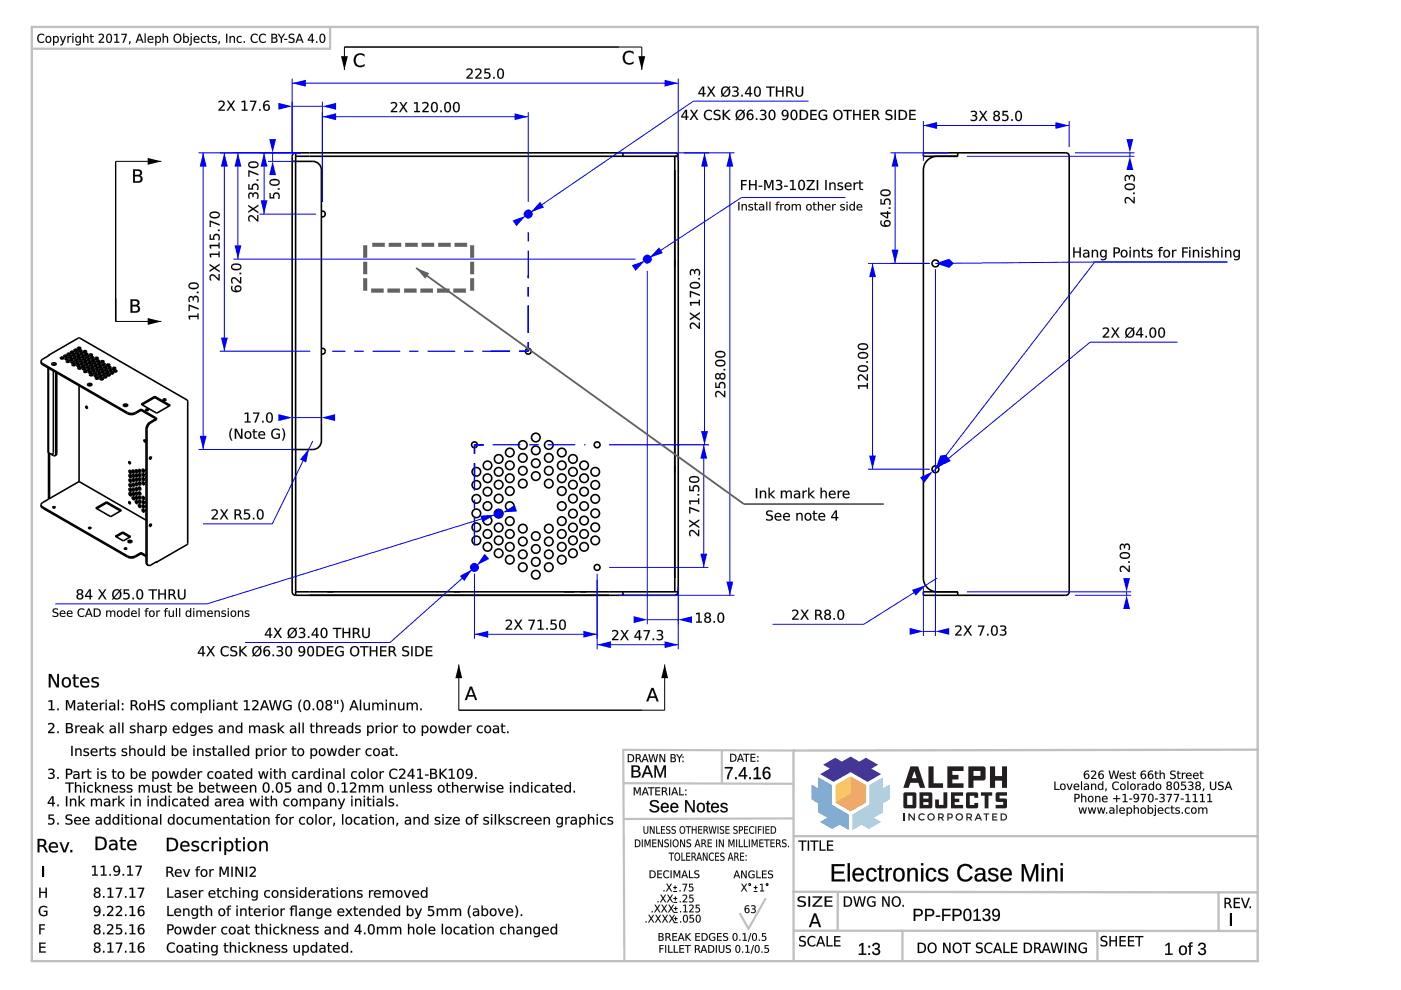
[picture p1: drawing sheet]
<svg xmlns="http://www.w3.org/2000/svg" width="297mm" height="210mm" viewBox="0 0 297 210" stroke-linecap="round" stroke-linejoin="round" font-family="sans-serif">
<g fill="none" stroke="#000" stroke-width=".34">
<path d="M61.9 34.2h.8M62.7 34.2h3.6a1.82 1.82 0 0 1 1.8 1.8v57.5a1.82 1.82 0 0 1-1.8 1.8h-3.6M62.7 34.2v61.1M62.7 32.4h69.4M62.7 32.4a.73 .73 0 0 0-.8 .7v92.4a.73 .73 0 0 0 .8 .7M62.7 33.1h69.4M62.7 32.4v1.8M132.1 32.4h11a.73 .73 0 0 1 .7 .7M132.1 32.4v.7M132.1 33.1h11.7M143.1 33.1v92.4M143.8 33.1v92.4"/>
<path d="M143.8 33.1h.1M198.7 33.1h-2.9v-.7h30.2a.73 .73 0 0 1 .7 .7v92.4a.73 .73 0 0 1-.7 .7h-30.2v-.7h2.9M198.7 33.1a2.91 2.91 0 0 0-2.9 2.9v86.6a2.91 2.91 0 0 0 2.9 2.9M198.7 33.1h4.3M203 32.4v.7M203 33.1h.1M68.1 44.8a.62 .62 0 0 1 .9 .6 .62 .62 0 0 1-.9 .6M143.1 55.1v1.5M68.1 73.9a.62 .62 0 0 1 .9 .6 .62 .62 0 0 1-.9 .6M61.9 95.3h.8M62.7 95.3v30.9M143.1 98.8v1.4"/>
<path d="M62.7 126.2h69.4M62.7 125.5h69.4M69.4 125.5h1.3M96.2 125.5h1.3M119.6 125.5h2.2M123.1 125.5h1.2M132.1 125.5h11.7M132.1 125.5v.7M143.8 125.5a.73 .73 0 0 1-.7 .7h-11M143.8 125.5h.1M198.7 125.5h4.3M203 125.5v.7"/>
<path d="M203 125.5h.1"/>
<circle cx="112" cy="45.4" r=".62"/>
<circle cx="137.2" cy="54.9" r=".55"/>
<circle cx="198.3" cy="55.9" r=".73"/>
<circle cx="112" cy="74.5" r=".62"/>
<circle cx="100.6" cy="94.3" r=".62"/>
<circle cx="103.4" cy="98.7" r=".91"/>
<circle cx="105.7" cy="97.3" r=".91"/>
<circle cx="108.1" cy="98.7" r=".91"/>
<circle cx="108.1" cy="95.9" r=".91"/>
<circle cx="110.8" cy="99.8" r=".91"/>
<circle cx="110.8" cy="97.1" r=".91"/>
<circle cx="110.8" cy="94.4" r=".91"/>
<circle cx="113.6" cy="98.2" r=".91"/>
<circle cx="113.6" cy="92.8" r=".91"/>
<circle cx="113.6" cy="95.5" r=".91"/>
<circle cx="116.4" cy="99.8" r=".91"/>
<circle cx="116.4" cy="94.4" r=".91"/>
<circle cx="116.4" cy="97.1" r=".91"/>
<circle cx="119.1" cy="98.7" r=".91"/>
<circle cx="119.1" cy="95.9" r=".91"/>
<circle cx="121.5" cy="97.3" r=".91"/>
<circle cx="123.8" cy="98.7" r=".91"/>
<circle cx="126.6" cy="94.3" r=".62"/>
<circle cx="198.3" cy="99.5" r=".73"/>
<circle cx="101" cy="100" r=".91"/>
<circle cx="101" cy="114.6" r=".91"/>
<circle cx="101" cy="108.8" r=".91"/>
<circle cx="101" cy="105.8" r=".91"/>
<circle cx="101" cy="111.8" r=".91"/>
<circle cx="101" cy="102.8" r=".91"/>
<circle cx="103.4" cy="101.4" r=".91"/>
<circle cx="103.4" cy="115.9" r=".91"/>
<circle cx="103.4" cy="113.2" r=".91"/>
<circle cx="103.4" cy="104.2" r=".91"/>
<circle cx="103.4" cy="107.3" r=".91"/>
<circle cx="103.4" cy="110.4" r=".91"/>
<circle cx="105.7" cy="100" r=".91"/>
<circle cx="105.7" cy="117.3" r=".91"/>
<circle cx="105.7" cy="114.6" r=".91"/>
<circle cx="105.7" cy="102.8" r=".91"/>
<circle cx="105.7" cy="108.9" r=".91"/>
<circle cx="105.7" cy="105.7" r=".91"/>
<circle cx="105.7" cy="111.9" r=".91"/>
<circle cx="108.1" cy="101.4" r=".91"/>
<circle cx="108.1" cy="115.9" r=".91"/>
<circle cx="108.1" cy="118.7" r=".91"/>
<circle cx="108.1" cy="110.5" r=".91"/>
<circle cx="108.1" cy="107.3" r=".91"/>
<circle cx="108.1" cy="113.2" r=".91"/>
<circle cx="108.1" cy="104.1" r=".91"/>
<circle cx="110.8" cy="117.5" r=".91"/>
<circle cx="110.8" cy="114.8" r=".91"/>
<circle cx="110.8" cy="102.5" r=".91"/>
<circle cx="110.8" cy="112.1" r=".91"/>
<circle cx="113.6" cy="100.9" r=".91"/>
<circle cx="113.6" cy="119.1" r=".91"/>
<circle cx="113.6" cy="116.4" r=".91"/>
<circle cx="113.6" cy="113.7" r=".91"/>
<circle cx="116.4" cy="117.5" r=".91"/>
<circle cx="116.4" cy="114.8" r=".91"/>
<circle cx="116.4" cy="102.5" r=".91"/>
<circle cx="116.4" cy="112.1" r=".91"/>
<circle cx="119.1" cy="101.4" r=".91"/>
<circle cx="119.1" cy="115.9" r=".91"/>
<circle cx="119.1" cy="118.7" r=".91"/>
<circle cx="119.1" cy="104.1" r=".91"/>
<circle cx="119.1" cy="107.3" r=".91"/>
<circle cx="119.1" cy="110.5" r=".91"/>
<circle cx="119.1" cy="113.2" r=".91"/>
<circle cx="121.5" cy="100" r=".91"/>
<circle cx="121.5" cy="117.3" r=".91"/>
<circle cx="121.5" cy="114.6" r=".91"/>
<circle cx="121.5" cy="102.8" r=".91"/>
<circle cx="121.5" cy="108.9" r=".91"/>
<circle cx="121.5" cy="105.7" r=".91"/>
<circle cx="121.5" cy="111.9" r=".91"/>
<circle cx="123.8" cy="101.4" r=".91"/>
<circle cx="123.8" cy="115.9" r=".91"/>
<circle cx="123.8" cy="107.3" r=".91"/>
<circle cx="123.8" cy="104.2" r=".91"/>
<circle cx="123.8" cy="110.4" r=".91"/>
<circle cx="123.8" cy="113.2" r=".91"/>
<circle cx="126.2" cy="100" r=".91"/>
<circle cx="126.2" cy="114.6" r=".91"/>
<circle cx="126.2" cy="108.8" r=".91"/>
<circle cx="126.2" cy="111.8" r=".91"/>
<circle cx="126.2" cy="105.8" r=".91"/>
<circle cx="126.2" cy="102.8" r=".91"/>
<circle cx="100.6" cy="120.3" r=".62"/>
<circle cx="110.8" cy="120.3" r=".91"/>
<circle cx="113.6" cy="121.9" r=".91"/>
<circle cx="116.4" cy="120.3" r=".91"/>
<circle cx="126.6" cy="120.3" r=".62"/>
</g>
<path d="M56.8 32.4h6.9M56.8 34.2h5.8M57.8 32.4v1.8" fill="none" stroke="#00f" stroke-width=".21"/>
<g fill="#00f">
<path d="M57.1 29.5h1.4l-.7 2.9z"/>
<path d="M57.8 34.2l.7 2.9h-1.4z"/>
</g>
<g fill="#000">
<path d="M57.1 40.9h.3v.9h.5a.77 .77 0 0 1 .8-1.1 .77 .77 0 0 1 .6 1.2l-.1 .3h-.3a.55 .55 0 0 0 .1-.9 .55 .55 0 0 0-.8 .1v.7h-1.1zM57.1 40.9v1.2h1.1a.58 .58 0 0 1 0-.9 .58 .58 0 0 1 .8 0 .58 .58 0 0 1 0 .8l-.1 .2h.3a.81 .81 0 0 0-.1-1.1 .81 .81 0 0 0-1-.1l-.2 .3v.5h-.5v-.9zM58.9 39.9h.4v.3h-.4zM58.9 39.9v.3h.4v-.3zM57.4 38.5a.57 .57 0 0 0 .2 .5 .57 .57 0 0 0 .6 .1h.3a.44 .44 0 0 0 .6-.4 .44 .44 0 0 0-.6-.5l-.8 .1zM57.4 38.4a1.17 1.17 0 0 1 1.7 .3 1.09 1.09 0 0 1-1.8 0zM57.2 38.3a1.29 1.29 0 0 1 2.1 .4 1.25 1.25 0 0 1-2.2 .2zM57.2 38.3a.78 .78 0 0 0 .1 .9 .78 .78 0 0 0 .9 .2 .78 .78 0 0 0 1.1-.7 .78 .78 0 0 0-1.1-.8l-.6 .1z"/>
<path d="M57.1 40.9h.3v.9h.5a.78 .78 0 0 1 .9-1 .78 .78 0 0 1 .5 1.2l-.1 .2h-.3a.56 .56 0 0 0 .1-.9 .56 .56 0 0 0-.9 .1l.1 .7h-1.1zM58.9 39.9h.4v.3h-.4zM57.4 38.4v.1a.87 .87 0 0 0 1.3 .6 .43 .43 0 0 0 .4-.6 .43 .43 0 0 0-.6-.3zM57.2 38.3a1.27 1.27 0 0 1 2.1 .4 1.23 1.23 0 0 1-2.2 .2z"/>
</g>
<path d="M46.6 32.4h17.1M47.6 32.4v42.1M46.6 74.5h19.2" fill="none" stroke="#00f" stroke-width=".21"/>
<g fill="#00f">
<path d="M47.6 32.4l.7 2.9h-1.5z"/>
<path d="M46.8 71.6h1.5l-.7 2.9z"/>
</g>
<g fill="#000">
<path d="M44.6 58.3a1.12 1.12 0 0 1 1.5 .6l.2 .2v-1h.3v1.4a.57 .57 0 0 1-.7-.5l-.2-.1a.51 .51 0 0 0-.6-.4 .51 .51 0 0 0-.4 .5l.1 .5a.6 .6 0 0 1-.5-.4 .6 .6 0 0 1 .2-.6zM44.6 58.3l-.1 .8 .1 .4h.2a.53 .53 0 0 1-.1-.9 .53 .53 0 0 1 .8 .1l.8 .8h.3v-1.4h-.3v1.1l-1-1h-.5zM44.4 55.9l1.1 .7 1.1-.7v.3l-.9 .6 .9 .6v.4l-1.2-.8-1 .7v-.4l.8-.5-.8-.5zM44.5 56v.3l.8 .5-.8 .5v.3l.9-.6 1.2 .7v-.3l-1-.6 1-.6v-.3l-1.1 .8zM44.4 53.8h1.9v-.5h.3v1.2h-.3v-.4h-1.6l.1 .5h-.3zM44.5 53.8l.1 .8h.2l-.1-.6h1.6v.5h.3v-1.2h-.3v.5zM44.4 51.9h1.9v-.5h.3v1.3h-.3v-.5h-1.6l.1 .5h-.3zM44.5 51.9l.1 .8h.2l-.1-.5h1.6v.5h.3v-1.3h-.3v.5zM44.4 49.7h.3v.9h.5a.77 .77 0 0 1 .8-1.1 .77 .77 0 0 1 .6 1.2l-.1 .2h-.3a.55 .55 0 0 0 .1-.8 .55 .55 0 0 0-.8 .1v.7h-1.1zM44.5 49.7v1.1h1a.58 .58 0 0 1 0-.8 .58 .58 0 0 1 .8 0 .58 .58 0 0 1 0 .8l-.1 .1h.3a.81 .81 0 0 0-.1-1 .81 .81 0 0 0-1-.1l-.2 .3v.5h-.5v-.9zM46.2 48.7h.4v.3h-.4zM46.2 48.7v.3h.4v-.3zM44.4 46.7l2.2 .8v.4l-1.9-.8v1h-.3zM44.5 46.8v1.3h.2v-1l1.9 .7v-.3zM44.7 45.4a.57 .57 0 0 0 .2 .5 .57 .57 0 0 0 .6 .1h.3a.44 .44 0 0 0 .6-.4 .44 .44 0 0 0-.6-.4h-.8zM44.7 45.3a1.17 1.17 0 0 1 1.7 .3 1.09 1.09 0 0 1-1.8 0zM44.5 45.2a1.29 1.29 0 0 1 2.1 .4 1.25 1.25 0 0 1-2.2 .2zM44.5 45.2a.78 .78 0 0 0 .1 .9 .78 .78 0 0 0 .9 .2 .78 .78 0 0 0 1.1-.7 .78 .78 0 0 0-1.1-.7h-.6z"/>
<path d="M44.6 58.3a.9 .9 0 0 1 1.3 .4l.4 .4v-1h.3v1.4h-.3l-.6-.6a.53 .53 0 0 0-.6-.5 .53 .53 0 0 0-.4 .6l.1 .5h-.2l-.2-.4zM44.5 56l1 .6 1.1-.7v.3l-.9 .6 .9 .6v.3l-1.2-.7-.9 .6v-.3l.7-.5-.7-.5zM44.5 53.8h1.8v-.5h.3v1.2h-.3v-.4h-1.6l.1 .5h-.2zM44.5 51.9h1.8v-.5h.3v1.3h-.3v-.5h-1.6l.1 .5h-.2zM44.5 49.7h.2v.9h.5a.78 .78 0 0 1 .9-1.1 .78 .78 0 0 1 .5 1.3l-.1 .1h-.3a.56 .56 0 0 0 .1-.8 .56 .56 0 0 0-.9 .1l.1 .6h-1zM46.2 48.7h.4v.3h-.4zM44.5 46.8l2.1 .7v.3l-1.9-.7v1h-.2zM44.7 45.3v.1a.87 .87 0 0 0 1.3 .6 .43 .43 0 0 0 .4-.6 .43 .43 0 0 0-.6-.3zM44.5 45.2a1.27 1.27 0 0 1 2.1 .4 1.23 1.23 0 0 1-2.2 .2z"/>
</g>
<path d="M49.5 32.4h14.2M50.4 32.4v22.5M49.5 54.9h85.3" fill="none" stroke="#00f" stroke-width=".21"/>
<g fill="#00f">
<path d="M50.4 32.4l.8 2.9h-1.5z"/>
<path d="M49.7 52h1.5l-.8 2.9z"/>
</g>
<g fill="#000">
<path d="M50 61.2a.47 .47 0 0 0 .9 0 .47 .47 0 0 0-.9 0zM49.1 60.6h.2a.67 .67 0 0 0 0 .8 .67 .67 0 0 0 .7 .3 .7 .7 0 0 1 .1-1.1 .7 .7 0 0 1 1 .3 .7 .7 0 0 1-.4 1 1.12 1.12 0 0 1-1.7-.9zM49.1 59a.9 .9 0 0 1 1.4 .4l.4 .3v-1h.2v1.4h-.2l-.6-.6a.53 .53 0 0 0-.6-.4 .53 .53 0 0 0-.5 .5l.2 .5h-.3l-.1-.3zM50.8 57.8h.3v.3h-.3zM49.3 56.3l-.1 .2a.87 .87 0 0 0 1.4 .5 .43 .43 0 0 0 .3-.6 .43 .43 0 0 0-.6-.2zM49.1 56.2a1.27 1.27 0 0 1 2.1 .4 1.23 1.23 0 0 1-2.2 .2z"/>
<path d="M50 61.2a.46 .46 0 0 0 .9 0 .46 .46 0 0 0-.9 0zM49.9 61.2a.5 .5 0 0 1 1 0 .5 .5 0 0 1-1 0zM49.1 60.6h.2a.65 .65 0 0 0 0 .8 .65 .65 0 0 0 .7 .3 .64 .64 0 0 1 .1-1.1 .75 .75 0 0 1 1.1 .4 .75 .75 0 0 1-.8 1 1.01 1.01 0 0 1-1.1-.2 1.01 1.01 0 0 1-.2-1.2zM49.1 60.6a.98 .98 0 0 0 .2 1.2 .98 .98 0 0 0 1.1 .1 .71 .71 0 0 0 .8-.7 .71 .71 0 0 0-.9-.7 .71 .71 0 0 0-.4 1.1l.1 .1a.68 .68 0 0 1-.7-.3 .68 .68 0 0 1 0-.8zM49.1 58.9a1.12 1.12 0 0 1 1.6 .6l.2 .2v-1h.3v1.4a.57 .57 0 0 1-.8-.4l-.1-.2a.51 .51 0 0 0-.6-.4 .51 .51 0 0 0-.5 .5l.2 .5a.6 .6 0 0 1-.5-.4 .6 .6 0 0 1 .1-.6zM49.2 59l-.2 .8 .1 .3h.3a.53 .53 0 0 1-.1-.8 .53 .53 0 0 1 .8 0l.8 .8h.2v-1.4h-.2v1.1l-1.1-1h-.4zM50.8 57.8h.4v.3h-.4zM50.8 57.8v.3h.3v-.3zM49.3 56.4a.57 .57 0 0 0 .2 .6 .57 .57 0 0 0 .6 0h.2a.44 .44 0 0 0 .6-.4 .44 .44 0 0 0-.6-.4h-.7zM49.3 56.3a1.17 1.17 0 0 1 1.7 .3 1.09 1.09 0 0 1-1.8 0zM49.1 56.2a1.29 1.29 0 0 1 2.1 .4 1.25 1.25 0 0 1-2.2 .2zM49.1 56.2a.78 .78 0 0 0 .1 .9 .78 .78 0 0 0 .9 .2 .78 .78 0 0 0 1.1-.7 .78 .78 0 0 0-1.1-.7l-.6 .1z"/>
</g>
<path d="M42.1 32.4h21.6M43.1 32.4v62.9M42.1 95.3h20.5" fill="none" stroke="#00f" stroke-width=".21"/>
<g fill="#00f">
<path d="M43.1 32.4l.7 2.9h-1.5z"/>
<path d="M42.3 92.4h1.5l-.7 2.9z"/>
</g>
<g fill="#000">
<path d="M40 66.9h1.9l-.1-.5h.3v1.3h-.3l.1-.5h-1.6l.1 .5h-.3zM40 66.9l.1 .8h.2l-.1-.5h1.7v.5h.2v-1.2h-.2v.4zM40 64.6l2.1 .7v.4l-1.9-.8v1.1h-.2zM40 64.6v1.3h.2v-1l1.9 .7v-.3zM40.1 62.9a.49 .49 0 0 1 .5-.2 .49 .49 0 0 1 .4 .4 .58 .58 0 0 1 .5-.4 .58 .58 0 0 1 .6 .4v.2a.52 .52 0 0 1-.4 .8 .76 .76 0 0 0-.2-1.1l-.3 .1-.1 .6h-.3v-.2a.33 .33 0 0 0-.3-.5 .33 .33 0 0 0-.3 .5l.1 .5a.57 .57 0 0 1-.3-.9zM40.1 62.9l-.1 .8v.3h.3a.61 .61 0 0 1 .4-1l.1 .3 .1 .4h.2a.48 .48 0 0 1 .4-.7 .48 .48 0 0 1 .4 .7l-.1 .4h.2a.75 .75 0 0 0 0-1 .75 .75 0 0 0-1-.1v.2a.48 .48 0 0 0-.4-.4 .48 .48 0 0 0-.5 .1zM41.7 61.8h.4v.4h-.4zM41.7 61.8v.3h.4v-.3zM40.2 60.4a.57 .57 0 0 0 .3 .6 .57 .57 0 0 0 .5 0h.3a.44 .44 0 0 0 .6-.4 .44 .44 0 0 0-.6-.4h-.7zM40.3 60.3a1.17 1.17 0 0 1 1.6 .3 1.09 1.09 0 0 1-1.7 0zM40.1 60.2a1.29 1.29 0 0 1 2.1 .4 1.25 1.25 0 0 1-2.2 .2zM40.1 60.2a.78 .78 0 0 0 .1 .9 .78 .78 0 0 0 .8 .2 .78 .78 0 0 0 1.1-.7 .78 .78 0 0 0-1.1-.7l-.6 .1z"/>
<path d="M40 66.9h1.9v-.4h.2v1.2h-.2v-.5h-1.7l.1 .5h-.2zM40 64.6l2.1 .7v.3l-1.9-.7v1h-.2zM40.1 62.9l.6-.1 .3 .3a.67 .67 0 0 1 .9-.3 .67 .67 0 0 1 .2 1l-.1 .3h-.2a.57 .57 0 0 0 .1-.7 .57 .57 0 0 0-.7-.3l-.1 .6h-.2v-.2a.35 .35 0 0 0-.4-.5 .35 .35 0 0 0-.3 .5l.1 .5h-.3l-.1-.5zM41.7 61.8h.4v.3h-.4zM40.3 60.4l-.1 .1a.87 .87 0 0 0 1.3 .5 .43 .43 0 0 0 .4-.5 .43 .43 0 0 0-.6-.3zM40.1 60.2a1.27 1.27 0 0 1 2 .4 1.23 1.23 0 0 1-2.1 .2z"/>
</g>
<path d="M131.1 32.4h19.2M149.4 32.4v61.9M129.2 94.3h21.1" fill="none" stroke="#00f" stroke-width=".21"/>
<g fill="#00f">
<path d="M149.4 32.4l.7 2.9h-1.5z"/>
<path d="M148.6 91.4h1.5l-.7 2.9z"/>
</g>
<g fill="#000">
<path d="M146.4 68.6a1.12 1.12 0 0 1 1.5 .6l.3 .2-.1-1h.3v1.3a.57 .57 0 0 1-.7-.4l-.2-.2a.51 .51 0 0 0-.5-.4 .51 .51 0 0 0-.5 .5l.2 .5a.6 .6 0 0 1-.5-.4 .6 .6 0 0 1 .1-.6zM146.4 68.6l-.1 .8 .1 .3h.3a.53 .53 0 0 1-.2-.8 .53 .53 0 0 1 .8 0l.9 .8h.2v-1.3h-.2v1l-1.1-.9-.4-.1zM146.3 66.2l1 .7 1.1-.8v.4l-.9 .6 .9 .6v.3l-1.1-.8-1 .7v-.3l.8-.5-.8-.6zM146.3 66.2v.3l.8 .6-.8 .5v.3l1-.7 1.1 .8v-.3l-.9-.6 .9-.6v-.3l-1.1 .7zM146.3 64h1.9l-.1-.5h.3v1.3h-.3l.1-.5h-1.6l.1 .5h-.3zM146.3 64l.1 .8h.2l-.1-.5h1.7v.5h.2v-1.2h-.2v.4zM146.3 61.7l2.1 .7v.4l-1.9-.8v1.1h-.2zM146.3 61.7v1.3h.2v-1l1.9 .7v-.3zM146.5 60.3a.57 .57 0 0 0 .2 .6 .57 .57 0 0 0 .6 0h.3a.44 .44 0 0 0 .6-.4 .44 .44 0 0 0-.6-.4h-.7zM146.6 60.2a1.17 1.17 0 0 1 1.6 .3 1.09 1.09 0 0 1-1.7 0zM146.4 60.1a1.29 1.29 0 0 1 2.1 .4 1.25 1.25 0 0 1-2.2 .2zM146.4 60.1a.78 .78 0 0 0 .1 .9 .78 .78 0 0 0 .8 .2 .78 .78 0 0 0 1.1-.7 .78 .78 0 0 0-1.1-.7l-.6 .1zM148 58.9h.4v.4h-.4zM148 58.9v.3h.4v-.3zM146.4 57.2a.49 .49 0 0 1 .5-.2 .49 .49 0 0 1 .4 .4 .58 .58 0 0 1 .5-.4 .58 .58 0 0 1 .6 .4v.2a.52 .52 0 0 1-.4 .8 .76 .76 0 0 0-.2-1.1l-.3 .1-.1 .7h-.3v-.3a.33 .33 0 0 0-.3-.4 .33 .33 0 0 0-.3 .4l.1 .6a.57 .57 0 0 1-.3-1zM146.4 57.3l-.1 .7v.3h.3a.61 .61 0 0 1 .4-.9l.1 .2v.4h.3a.48 .48 0 0 1 .4-.7 .48 .48 0 0 1 .4 .7l-.1 .4h.2a.75 .75 0 0 0 0-1 .75 .75 0 0 0-1-.1v.2a.48 .48 0 0 0-.4-.4 .48 .48 0 0 0-.5 .2z"/>
<path d="M146.4 68.6a.9 .9 0 0 1 1.4 .4l.4 .4v-1h.2v1.3h-.2l-.7-.6a.53 .53 0 0 0-.5-.4 .53 .53 0 0 0-.5 .5l.2 .5h-.3l-.1-.3zM146.3 66.2l1 .7 1.1-.7v.3l-.9 .6 .9 .6v.3l-1.1-.8-1 .7v-.3l.8-.5-.8-.6zM146.3 64h1.9v-.4h.2v1.2h-.2v-.5h-1.7l.1 .5h-.2zM146.3 61.7l2.1 .7v.3l-1.9-.7v1h-.2zM146.6 60.2l-.1 .2a.87 .87 0 0 0 1.3 .5 .43 .43 0 0 0 .4-.6 .43 .43 0 0 0-.6-.2zM146.4 60.1a1.27 1.27 0 0 1 2 .4 1.23 1.23 0 0 1-2.1 .2zM148 58.9h.4v.3h-.4zM146.4 57.2l.6-.1 .3 .3a.67 .67 0 0 1 .9-.3 .67 .67 0 0 1 .2 1l-.1 .3h-.2a.57 .57 0 0 0 .1-.7 .57 .57 0 0 0-.7-.3l-.1 .6h-.3v-.2a.35 .35 0 0 0-.3-.5 .35 .35 0 0 0-.3 .5l.1 .5h-.3l-.1-.5z"/>
</g>
<path d="M137.2 57.4v75M137.2 131.4h6.6M143.8 124.5v7.9" fill="none" stroke="#00f" stroke-width=".21"/>
<g fill="#00f">
<path d="M143.8 131.4l2.9-.7v1.4z"/>
<path d="M134.3 130.7l2.9 .7-2.9 .7z"/>
</g>
<g fill="#000">
<path d="M147.6 130l.8-.1v1.9h.4v.2h-1.2v-.2h.5v-1.6l-.5 .1zM149.6 131.5a.45 .45 0 0 0 .9 0 .45 .45 0 0 0-.9 0zM149.5 130a.63 .63 0 0 1 .9-.1 .63 .63 0 0 1 .1 .9l-.2 .1a.66 .66 0 0 1 .3 1 .66 .66 0 0 1-1 .1 .59 .59 0 0 1-.3-.6 .59 .59 0 0 1 .4-.5l-.3-.3zM149.6 130.4a.4 .4 0 0 0 .8 0 .4 .4 0 0 0-.8 0zM151.3 131.7h.3v.3h-.3zM152.6 130.2a1.22 1.22 0 0 0 .2 1.6 1.08 1.08 0 0 0 0-1.7zM152.4 130a.79 .79 0 0 1 .9 .1 .79 .79 0 0 1 .3 .9 .79 .79 0 0 1-.8 1.1 .79 .79 0 0 1-.7-1.1l.1-.6z"/>
<path d="M147.6 130l.8-.1v1.9h.4v.2h-1.2v-.2h.5v-1.6l-.5 .1zM147.6 130v.3l.5-.1v1.6h-.5v.2h1.2v-.2h-.5l.1-1.9zM149.6 131.5a.42 .42 0 0 0 .8 0 .42 .42 0 0 0-.8 0zM149.6 131.5a.45 .45 0 0 1 .9 0 .45 .45 0 0 1-.9 0zM149.5 130a.64 .64 0 0 1 1-.1 .64 .64 0 0 1 0 .9l-.2 .1a.58 .58 0 0 1 .5 .5 .58 .58 0 0 1-.4 .6 .67 .67 0 0 1-1-.1 .67 .67 0 0 1 .3-1 .5 .5 0 0 1-.4-.4 .5 .5 0 0 1 .2-.5zM149.5 130a.49 .49 0 0 0-.1 .6 .49 .49 0 0 0 .4 .3 .64 .64 0 0 0-.4 .9 .64 .64 0 0 0 1 .2 .57 .57 0 0 0 .3-.6 .57 .57 0 0 0-.4-.5 .55 .55 0 0 0 .3-.7 .55 .55 0 0 0-.8-.3zM149.7 130.4a.37 .37 0 0 0 .7 0 .37 .37 0 0 0-.7 0zM149.6 130.5a.4 .4 0 0 1 .8 0 .4 .4 0 0 1-.8 0zM151.3 131.7h.3v.3h-.3zM151.3 131.7v.3h.3v-.3zM152.6 130.2a1.22 1.22 0 0 0 .2 1.6 1.07 1.07 0 0 0 0-1.7zM152.6 130.2a.55 .55 0 0 1 .6 .1 .55 .55 0 0 1 .1 .7 .55 .55 0 0 1-.1 .6 .55 .55 0 0 1-.6 .2 1.62 1.62 0 0 1 0-1.6zM152.4 130a.8 .8 0 0 1 .9 .1 .8 .8 0 0 1 .3 .9 .81 .81 0 0 1-.8 1.1 .81 .81 0 0 1-.7-1.1l.1-.6zM152.4 130a1.26 1.26 0 0 0 .4 2.1 1.22 1.22 0 0 0 .2-2.2z"/>
</g>
<path d="M126.6 122.9v14.8M126.6 136.7h17.2M143.8 124.5v13.2" fill="none" stroke="#00f" stroke-width=".21"/>
<g fill="#00f">
<path d="M140.9 136l2.9 .7-2.9 .7z"/>
<path d="M126.6 136.7l2.9-.7v1.4z"/>
</g>
<g fill="#000">
<path d="M129.8 133.7a.74 .74 0 0 1 .9-.1 .74 .74 0 0 1 .3 .9l-.9 1h1v.2h-1.3v-.2l.6-.6a.53 .53 0 0 0 .4-.6 .53 .53 0 0 0-.6-.5l-.4 .2zM131.6 133.6h.3l.5 .8 .6-.8h.3l-.7 1 .7 1.1h-.3l-.6-.9-.6 .9h-.3l.7-1.1zM135.4 133.9l-.7 1.1h.7zM135.4 133.6h.3v1.4h.3v.2h-.3v.5h-.3v-.5h-.9v-.3zM136.4 133.6h1.4l-.8 2.1h-.3l.8-1.9h-1.1zM138.4 135.4h.3v.3h-.3zM139.3 133.7a.73 .73 0 0 1 .9-.1 .73 .73 0 0 1 .3 .8l-.3 .2a.67 .67 0 0 1 .3 .9 .67 .67 0 0 1-1 .2h-.3v-.3a.57 .57 0 0 0 .8 .1 .57 .57 0 0 0 .2-.7l-.6-.1v-.2h.2a.35 .35 0 0 0 .5-.4 .35 .35 0 0 0-.5-.3l-.5 .1z"/>
<path d="M129.8 133.7a.76 .76 0 0 1 .9-.1 .76 .76 0 0 1 .3 1l-.9 .9h1v.2h-1.3a.57 .57 0 0 1 .4-.7l.2-.2a.51 .51 0 0 0 .4-.5 .51 .51 0 0 0-.6-.5l-.4 .2zM129.8 133.7v.3a.53 .53 0 0 1 .8-.2 .53 .53 0 0 1 0 .9l-.8 .8v.2h1.3v-.2h-1l.8-.8a.69 .69 0 0 0 0-1 .69 .69 0 0 0-1 0zM131.6 133.6h.3l.5 .8 .5-.8h.4l-.7 1 .7 1.1h-.3l-.6-.9-.6 .9h-.3l.7-1.1zM131.6 133.6l.7 1-.8 1.1h.3l.6-.9 .6 .9h.3l-.7-1.1 .7-1h-.3l-.6 .8-.5-.8zM135.4 133.9l-.7 1.1h.7zM135.5 133.8v1.2h-.8zM135.4 133.6h.3v1.4h.3v.2h-.3v.5h-.3v-.5h-.9v-.3zM135.4 133.6l-.9 1.3v.3h1l-.1 .5h.3v-.5h.3v-.2h-.3v-1.4zM136.4 133.6h1.4l-.8 2.1h-.3l.8-1.9-1.1 .1zM136.4 133.6v.2h1.1l-.8 1.9h.3l.8-2.1zM138.4 135.3h.3v.4h-.3zM138.4 135.4v.3h.3v-.3zM139.3 133.6a.74 .74 0 0 1 .9 0 .74 .74 0 0 1 .3 .8l-.3 .2a.58 .58 0 0 1 .5 .5 .58 .58 0 0 1-.5 .6l-.2 .1a.52 .52 0 0 1-.8-.4 .76 .76 0 0 0 1.1-.3l-.1-.3-.6-.1v-.2h.2a.33 .33 0 0 0 .5-.4 .33 .33 0 0 0-.5-.3l-.5 .1zM139.3 133.7v.2a.61 .61 0 0 1 1 .4l-.3 .2h-.4v.2a.48 .48 0 0 1 .7 .4 .48 .48 0 0 1-.7 .4l-.4-.1v.2a.75 .75 0 0 0 1 .1 .75 .75 0 0 0 .2-1l-.3-.1a.54 .54 0 0 0 .4-.7 .54 .54 0 0 0-.8-.3z"/>
</g>
<path d="M55 32.4h8.7M56 32.4v13M55 45.4h12" fill="none" stroke="#00f" stroke-width=".21"/>
<g fill="#00f">
<path d="M56 32.4l.7 2.9h-1.4z"/>
<path d="M55.3 42.5h1.4l-.7 2.9z"/>
</g>
<g fill="#000">
<path d="M52.8 45.8a1.12 1.12 0 0 1 1.5 .6l.2 .2v-1h.3v1.4a.57 .57 0 0 1-.7-.5l-.2-.1a.51 .51 0 0 0-.6-.5 .51 .51 0 0 0-.4 .6l.1 .5a.6 .6 0 0 1-.5-.4 .6 .6 0 0 1 .2-.6zM52.8 45.8l-.1 .8 .1 .3h.2a.53 .53 0 0 1-.1-.8 .53 .53 0 0 1 .8 0l.8 .9h.3v-1.4h-.3v1l-1-.9h-.4zM52.6 43.4l1.1 .7 1.1-.7v.3l-.9 .6 .9 .6v.3l-1.2-.7-1 .6v-.3l.8-.5-.8-.5zM52.7 43.4v.4l.8 .5-.8 .5v.3l.9-.7 1.2 .8v-.3l-1-.6 1-.6v-.3l-1.1 .7zM52.8 41a.49 .49 0 0 1 .5-.2 .49 .49 0 0 1 .3 .4 .58 .58 0 0 1 .6-.5 .58 .58 0 0 1 .6 .4v.2a.52 .52 0 0 1-.4 .9 .76 .76 0 0 0-.2-1.2l-.3 .2-.1 .6h-.3v-.3a.33 .33 0 0 0-.3-.4 .33 .33 0 0 0-.3 .4l.1 .6a.57 .57 0 0 1-.3-1zM52.8 41l-.1 .8v.3h.2a.61 .61 0 0 1 .4-1l.2 .2v.5h.3a.48 .48 0 0 1 .3-.8 .48 .48 0 0 1 .5 .7l-.2 .4h.3a.75 .75 0 0 0 0-1 .75 .75 0 0 0-1-.1l-.1 .2a.48 .48 0 0 0-.3-.4 .48 .48 0 0 0-.5 .2zM52.6 39h.3v.9h.5a.77 .77 0 0 1 .8-1 .77 .77 0 0 1 .6 1.1l-.1 .3h-.3a.55 .55 0 0 0 .1-.8 .55 .55 0 0 0-.8 0v.7h-1.1zM52.7 39.1v1.1h1a.58 .58 0 0 1 0-.8 .58 .58 0 0 1 .8-.1 .58 .58 0 0 1 0 .9l-.1 .1h.3a.81 .81 0 0 0-.1-1.1 .81 .81 0 0 0-1-.1l-.2 .4v.4h-.5v-.8zM54.4 38h.4v.3h-.4zM54.4 38v.3h.4v-.3zM52.6 36.1l2.2 .8v.3l-1.9-.7v1h-.3zM52.7 36.1v1.4h.2v-1.1l1.9 .8v-.3zM52.9 34.7a.57 .57 0 0 0 .2 .6 .57 .57 0 0 0 .6 .1l.3-.1a.44 .44 0 0 0 .6-.4 .44 .44 0 0 0-.6-.4h-.8zM52.9 34.7a1.17 1.17 0 0 1 1.7 .2 1.09 1.09 0 0 1-1.8 0zM52.7 34.5a1.29 1.29 0 0 1 2.1 .4 1.25 1.25 0 0 1-2.2 .2zM52.7 34.5a.78 .78 0 0 0 .1 .9 .78 .78 0 0 0 .9 .2 .78 .78 0 0 0 1.1-.7 .78 .78 0 0 0-1.1-.7l-.6 .1z"/>
<path d="M52.8 45.8a.9 .9 0 0 1 1.3 .4l.4 .4v-1h.3v1.4h-.3l-.6-.7a.53 .53 0 0 0-.6-.4 .53 .53 0 0 0-.4 .6l.1 .4h-.2l-.2-.3zM52.7 43.4l1 .7 1.1-.7v.3l-.9 .6 .9 .6v.3l-1.2-.7-.9 .6v-.3l.7-.5-.7-.5zM52.8 41l.5-.2 .3 .4a.67 .67 0 0 1 1-.3 .67 .67 0 0 1 .2 .9l-.1 .3h-.3a.57 .57 0 0 0 .2-.7 .57 .57 0 0 0-.7-.2l-.1 .6h-.3v-.3a.35 .35 0 0 0-.3-.4 .35 .35 0 0 0-.3 .4l.1 .6h-.3l-.1-.6zM52.7 39.1h.2v.8h.5a.78 .78 0 0 1 .9-1 .78 .78 0 0 1 .5 1.2l-.1 .2h-.3a.56 .56 0 0 0 .1-.9 .56 .56 0 0 0-.9 .1l.1 .7h-1zM54.4 38h.4v.3h-.4zM52.7 36.1l2.1 .8v.3l-1.9-.7v1h-.2zM52.9 34.7v.1a.87 .87 0 0 0 1.3 .5 .43 .43 0 0 0 .4-.5 .43 .43 0 0 0-.6-.3zM52.7 34.5a1.27 1.27 0 0 1 2.1 .4 1.23 1.23 0 0 1-2.2 .2z"/>
</g>
<path d="M61.9 21.6v10.7M61.9 22.5h6.4M68.3 21.6v21.2" fill="none" stroke="#00f" stroke-width=".21"/>
<g fill="#00f">
<path d="M59 21.8l2.9 .7-2.9 .8z"/>
<path d="M68.3 22.5l3-.7v1.5z"/>
</g>
<g fill="#000">
<path d="M46.3 21.5a.74 .74 0 0 1 1-.1 .74 .74 0 0 1 .2 .9l-.8 .9h1v.3h-1.4v-.3l.6-.6a.53 .53 0 0 0 .4-.6 .53 .53 0 0 0-.5-.4l-.5 .2zM48.1 21.4h.4l.5 .8 .5-.8h.3l-.7 1 .8 1.1h-.3l-.6-.9-.6 .9h-.3l.7-1.1zM51.2 21.5l.8-.1v1.8h.5v.3h-1.2v-.3h.4v-1.6l-.5 .1zM53 21.4h1.4l-.8 2.1h-.3l.7-1.9h-1zM54.9 23.1h.3v.4h-.3zM56.1 22.8a.47 .47 0 0 0 .9 0 .47 .47 0 0 0-.9 0zM56 21.6l.6-.3 .5 .1v.3a.67 .67 0 0 0-.8 0 .67 .67 0 0 0-.3 .6 .7 .7 0 0 1 1.1 .2 .7 .7 0 0 1-.3 1 .7 .7 0 0 1-1-.5v-.9z"/>
<path d="M46.3 21.5a.76 .76 0 0 1 1-.1 .76 .76 0 0 1 .2 .9l-.8 .9h1v.3h-1.4a.57 .57 0 0 1 .5-.7l.1-.2a.51 .51 0 0 0 .4-.6 .51 .51 0 0 0-.5-.4l-.5 .2zM46.3 21.5v.3a.53 .53 0 0 1 .8-.2 .53 .53 0 0 1 0 .8l-.8 .8v.3h1.4v-.3l-1.1 .1 .8-.9a.69 .69 0 0 0 .1-.9 .69 .69 0 0 0-1-.1zM48.1 21.3h.4l.5 .9 .5-.9h.3l-.7 1.1 .8 1.1h-.3l-.6-.9-.6 .9h-.4l.8-1.1zM48.1 21.4l.7 1-.7 1.1h.3l.6-.9 .6 .9h.3l-.8-1.1 .7-1h-.3l-.5 .8-.5-.8zM51.2 21.5l.8-.2v1.9h.5v.3h-1.3v-.3h.5v-1.6l-.5 .1zM51.2 21.5v.2l.5-.1v1.7l-.4-.1v.3h1.2v-.3l-.5 .1v-1.9zM53 21.3h1.4l-.8 2.2h-.3l.7-1.9h-1zM53 21.4v.2h1l-.7 1.9h.3l.8-2.1zM54.9 23.1h.4v.4h-.4zM54.9 23.1v.4h.3v-.4zM56.1 22.8a.46 .46 0 0 0 .9 0 .46 .46 0 0 0-.9 0zM56 22.8a.5 .5 0 0 1 1 0 .5 .5 0 0 1-1 0zM56 21.6a.96 .96 0 0 1 1.1-.2v.3a.65 .65 0 0 0-.7 0 .65 .65 0 0 0-.3 .6h-.1a.64 .64 0 0 1 1.1 0 .75 .75 0 0 1-.3 1.2 .75 .75 0 0 1-1-.7v-.7zM56 21.6a1.07 1.07 0 0 0-.3 1.2 1.07 1.07 0 0 0 1 .7 .69 .69 0 0 0 .5-1.1 .69 .69 0 0 0-1.2 0 .68 .68 0 0 1 .3-.7 .68 .68 0 0 1 .8 0v-.3l-.5-.1z"/>
</g>
<path d="M61.9 16.7v15.6M61.9 17.6h81.9M143.8 16.7v17.4" fill="none" stroke="#00f" stroke-width=".21"/>
<g fill="#00f">
<path d="M61.9 17.6l3-.7v1.5z"/>
<path d="M140.9 16.9l2.9 .7-2.9 .8z"/>
</g>
<g fill="#000">
<path d="M98.9 14.7a.74 .74 0 0 1 1-.1 .74 .74 0 0 1 .2 .9l-.9 .9h1v.3h-1.3v-.3l.6-.6a.53 .53 0 0 0 .4-.6 .53 .53 0 0 0-.5-.4l-.5 .1zM100.8 14.7a.74 .74 0 0 1 .9-.1 .74 .74 0 0 1 .3 .9l-.9 .9h1v.3h-1.3v-.3l.6-.6a.53 .53 0 0 0 .4-.6 .53 .53 0 0 0-.6-.4l-.4 .1zM102.7 14.6h1.1v.2h-.8v.5a.78 .78 0 0 1 1 .9 .78 .78 0 0 1-1.2 .5l-.2-.1v-.3a.56 .56 0 0 0 .9 .1 .56 .56 0 0 0-.1-.9l-.7 .1zM104.6 16.3h.3v.4h-.3zM105.9 14.8a1.22 1.22 0 0 0 .2 1.7 1.08 1.08 0 0 0 0-1.8zM105.7 14.6a.79 .79 0 0 1 .9 .1 .79 .79 0 0 1 .3 .9 .79 .79 0 0 1-.8 1.1 .79 .79 0 0 1-.7-1.1l.1-.6z"/>
<path d="M98.9 14.6a.76 .76 0 0 1 1 0 .76 .76 0 0 1 .2 .9l-.9 .9h1.1v.3h-1.4a.57 .57 0 0 1 .4-.7l.2-.2a.51 .51 0 0 0 .4-.6 .51 .51 0 0 0-.5-.4l-.5 .2zM98.9 14.7v.2a.53 .53 0 0 1 .8-.1 .53 .53 0 0 1 0 .8l-.8 .8v.3h1.3v-.3h-1l.8-.8a.69 .69 0 0 0 0-.9 .69 .69 0 0 0-.9-.1zM100.8 14.6a.76 .76 0 0 1 .9 0 .76 .76 0 0 1 .3 .9l-.9 .9h1v.3h-1.3a.57 .57 0 0 1 .4-.7l.2-.2a.51 .51 0 0 0 .4-.6 .51 .51 0 0 0-.6-.4l-.4 .2zM100.8 14.7v.2a.53 .53 0 0 1 .8-.1 .53 .53 0 0 1 0 .8l-.8 .8v.3h1.3v-.3h-1l.8-.8a.69 .69 0 0 0 0-.9 .69 .69 0 0 0-1-.1zM102.7 14.5h1.2v.3h-.9v.5a.77 .77 0 0 1 1.1 .8 .77 .77 0 0 1-1.2 .6l-.3-.1v-.3a.55 .55 0 0 0 .8 .1 .55 .55 0 0 0 0-.8h-.7zM102.7 14.6v1a.58 .58 0 0 1 .8 0 .58 .58 0 0 1 .1 .8 .58 .58 0 0 1-.8 0l-.2-.1v.3a.81 .81 0 0 0 1.1-.1 .81 .81 0 0 0 .1-1l-.3-.2h-.5v-.5h.8v-.2zM104.6 16.3h.3v.4h-.3zM104.6 16.3v.4h.3v-.4zM105.9 14.8a1.22 1.22 0 0 0 .2 1.7 1.07 1.07 0 0 0 0-1.7zM105.9 14.8a.55 .55 0 0 1 .6 .1 .55 .55 0 0 1 .1 .7 .55 .55 0 0 1-.1 .7 .55 .55 0 0 1-.6 .1 1.62 1.62 0 0 1 0-1.6zM105.7 14.6a.8 .8 0 0 1 .9 .1 .8 .8 0 0 1 .3 .9 .81 .81 0 0 1-.8 1.1 .81 .81 0 0 1-.7-1.1l.1-.6zM105.7 14.6a1.26 1.26 0 0 0 .4 2.1 1.22 1.22 0 0 0 .2-2.1z"/>
</g>
<path d="M129.2 94.3h21M149.2 94.3v26M129.2 120.3h21" fill="none" stroke="#00f" stroke-width=".21"/>
<g fill="#00f">
<path d="M148.5 117.4h1.4l-.7 2.9z"/>
<path d="M149.2 94.3l.7 2.9h-1.4z"/>
</g>
<g fill="#000">
<path d="M146.2 112.5a1.12 1.12 0 0 1 1.6 .6l.2 .2v-1h.3v1.4a.57 .57 0 0 1-.8-.5l-.1-.1a.51 .51 0 0 0-.6-.4 .51 .51 0 0 0-.5 .5l.2 .5a.6 .6 0 0 1-.5-.4 .6 .6 0 0 1 .1-.6zM146.3 112.6l-.2 .7 .1 .4h.3a.53 .53 0 0 1-.1-.8 .53 .53 0 0 1 .8 0l.8 .8h.2v-1.4h-.2v1.1l-1.1-1h-.4zM146.1 110.2l1 .7 1.2-.8v.3l-1 .6 1 .6v.4l-1.2-.8-1 .7v-.4l.8-.5-.8-.5zM146.1 110.2v.3l.8 .5-.8 .5v.4l1-.7 1.1 .7v-.3l-.9-.6 .9-.6v-.3l-1.1 .8zM146.1 107.5l2.2 .8v.3l-1.9-.8v1.1h-.3zM146.1 107.5v1.4h.3l-.1-1.1 1.9 .8v-.3zM146.1 106.1h1.9v-.5h.3v1.3h-.3v-.5h-1.6l.1 .5h-.3zM146.1 106.1l.1 .8h.3l-.1-.5h1.6v.5h.2v-1.2h-.2v.4zM147.9 104.7h.4v.4h-.4zM147.9 104.8v.3h.3v-.3zM146.1 103h.3v.9h.5a.77 .77 0 0 1 .7-1.1 .77 .77 0 0 1 .7 1.1l-.1 .3h-.3a.55 .55 0 0 0 .1-.8 .55 .55 0 0 0-.9 0l.1 .7h-1.1zM146.1 103v1.1h1.1a.58 .58 0 0 1-.1-.8 .58 .58 0 0 1 .9 0 .58 .58 0 0 1 0 .8l-.1 .1h.3a.81 .81 0 0 0-.1-1.1 .81 .81 0 0 0-1.1 0l-.1 .3v.5h-.6l.1-.9zM146.4 101.5a.57 .57 0 0 0 .2 .5 .57 .57 0 0 0 .6 .1h.2a.44 .44 0 0 0 .6-.4 .44 .44 0 0 0-.6-.5l-.7 .1zM146.4 101.4a1.17 1.17 0 0 1 1.7 .3 1.09 1.09 0 0 1-1.8 0zM146.2 101.2a1.29 1.29 0 0 1 2.1 .5 1.25 1.25 0 0 1-2.2 .2zM146.2 101.3a.78 .78 0 0 0 .1 .9 .78 .78 0 0 0 .9 .2 .78 .78 0 0 0 1.1-.7 .78 .78 0 0 0-1.1-.8l-.6 .1z"/>
<path d="M146.2 112.5a.9 .9 0 0 1 1.4 .4l.4 .4v-1h.2v1.4h-.2l-.6-.6a.53 .53 0 0 0-.6-.4 .53 .53 0 0 0-.5 .5l.2 .5h-.3l-.1-.4zM146.1 110.2l1 .7 1.1-.8v.3l-.9 .6 .9 .6v.3l-1.1-.7-1 .7v-.4l.8-.5-.8-.5zM146.1 107.5l2.1 .8v.3l-1.8-.8v1.1h-.3zM146.1 106.1h1.9v-.4h.2v1.2h-.2v-.5h-1.6l.1 .5h-.3zM147.9 104.8h.3v.3h-.3zM146.1 103h.3v.9h.5a.78 .78 0 0 1 .8-1.1 .78 .78 0 0 1 .5 1.3v.1h-.3a.56 .56 0 0 0 0-.8 .56 .56 0 0 0-.8 0l.1 .7h-1.1zM146.4 101.4l-.1 .1a.87 .87 0 0 0 1.4 .5 .43 .43 0 0 0 .3-.5 .43 .43 0 0 0-.6-.3zM146.2 101.3a1.27 1.27 0 0 1 2.1 .4 1.23 1.23 0 0 1-2.2 .2z"/>
</g>
<path d="M68.3 23.8v19M68.3 24.7h43.7M112 23.8v19" fill="none" stroke="#00f" stroke-width=".21"/>
<g fill="#00f">
<path d="M109.1 24l2.9 .7-2.9 .8z"/>
<path d="M68.3 24.7l3-.7v1.5z"/>
</g>
<g fill="#000">
<path d="M82.9 21.8a.74 .74 0 0 1 .9-.1 .74 .74 0 0 1 .3 .9l-.9 .9h1v.3h-1.3v-.3l.6-.6a.53 .53 0 0 0 .4-.6 .53 .53 0 0 0-.6-.4l-.4 .1zM84.7 21.7h.3l.5 .7 .6-.7h.3l-.7 1 .7 1.1h-.3l-.6-.9-.6 .9h-.3l.8-1.2zM87.8 21.8l.8-.1v1.8h.4v.3h-1.2v-.3h.5v-1.6l-.5 .1zM89.5 21.8a.74 .74 0 0 1 1-.1 .74 .74 0 0 1 .2 .9l-.8 .9h1v.3h-1.4v-.3l.6-.6a.53 .53 0 0 0 .5-.6 .53 .53 0 0 0-.6-.4l-.5 .1zM91.9 21.9a1.22 1.22 0 0 0 .2 1.7 1.08 1.08 0 0 0 0-1.8zM91.7 21.7a.79 .79 0 0 1 .9 .1 .79 .79 0 0 1 .2 .9 .79 .79 0 0 1-.7 1.1 .79 .79 0 0 1-.7-1.1l.1-.6zM93.4 23.4h.3v.4h-.3zM94.7 21.9a1.22 1.22 0 0 0 .2 1.7 1.08 1.08 0 0 0 0-1.8zM94.5 21.7a.79 .79 0 0 1 .9 .1 .79 .79 0 0 1 .2 .9 .79 .79 0 0 1-.7 1.1 .79 .79 0 0 1-.7-1.1v-.6zM96.6 21.9a1.22 1.22 0 0 0 .2 1.7 1.08 1.08 0 0 0 0-1.8zM96.4 21.7a.79 .79 0 0 1 .9 .1 .79 .79 0 0 1 .2 .9 .79 .79 0 0 1-.7 1.1 .79 .79 0 0 1-.8-1.1l.1-.6z"/>
<path d="M82.9 21.7a.76 .76 0 0 1 .9 0 .76 .76 0 0 1 .3 .9l-.9 .9h1v.3h-1.3a.57 .57 0 0 1 .4-.7l.2-.2a.51 .51 0 0 0 .4-.6 .51 .51 0 0 0-.6-.4l-.4 .2zM82.9 21.8v.2a.53 .53 0 0 1 .8-.1 .53 .53 0 0 1 0 .8l-.8 .8v.3h1.3v-.3l-1 .1 .8-.9a.69 .69 0 0 0 0-.9 .69 .69 0 0 0-.9-.1zM84.7 21.6h.3l.5 .8 .6-.8h.3l-.7 1.1 .7 1.1h-.3l-.6-.9-.6 .9h-.3l.8-1.2zM84.7 21.7l.7 .9-.8 1.2h.3l.6-1 .6 1h.3l-.7-1.1 .7-1h-.3l-.6 .8-.5-.8zM87.8 21.7l.8-.1v1.9h.4v.3h-1.2v-.3h.5v-1.6l-.5 .1zM87.8 21.8v.2l.5-.1v1.7l-.5-.1v.3h1.2v-.3l-.4 .1v-1.9zM89.5 21.7a.76 .76 0 0 1 1 0 .76 .76 0 0 1 .3 .9l-.9 .9h1v.3h-1.4a.57 .57 0 0 1 .5-.7l.1-.2a.51 .51 0 0 0 .4-.6 .51 .51 0 0 0-.5-.4l-.5 .2zM89.5 21.8v.2a.53 .53 0 0 1 .9-.1 .53 .53 0 0 1-.1 .8l-.8 .8v.3h1.4v-.3l-1.1 .1 .8-.9a.69 .69 0 0 0 .1-.9 .69 .69 0 0 0-1-.1zM91.9 21.9a1.22 1.22 0 0 0 .2 1.7 1.07 1.07 0 0 0 0-1.7zM91.8 21.9a.55 .55 0 0 1 .7 .1 .55 .55 0 0 1 .1 .7 .55 .55 0 0 1-.1 .7 .55 .55 0 0 1-.7 .1 1.62 1.62 0 0 1 0-1.6zM91.7 21.7a.8 .8 0 0 1 .9 .1 .8 .8 0 0 1 .2 .9 .81 .81 0 0 1-.7 1.1 .81 .81 0 0 1-.7-1.1v-.6zM91.7 21.8a1.26 1.26 0 0 0 .4 2 1.22 1.22 0 0 0 .2-2.1zM93.3 23.4h.4v.4h-.4zM93.4 23.4v.4h.3v-.4zM94.7 21.9a1.22 1.22 0 0 0 .2 1.7 1.07 1.07 0 0 0 0-1.7zM94.6 21.9a.55 .55 0 0 1 .7 .1 .55 .55 0 0 1 .1 .7 .55 .55 0 0 1-.1 .7 .55 .55 0 0 1-.7 .1 1.62 1.62 0 0 1 0-1.6zM94.5 21.7a.8 .8 0 0 1 .9 .1 .8 .8 0 0 1 .2 .9 .81 .81 0 0 1-.7 1.1 .81 .81 0 0 1-.8-1.1l.1-.6zM94.5 21.8a1.26 1.26 0 0 0 .4 2 1.22 1.22 0 0 0 .2-2.1zM96.6 21.9a1.22 1.22 0 0 0 .2 1.7 1.07 1.07 0 0 0 0-1.7zM96.5 21.9a.55 .55 0 0 1 .7 .1 .55 .55 0 0 1 0 .7 .55 .55 0 0 1 0 .7 .55 .55 0 0 1-.7 .1 1.62 1.62 0 0 1 0-1.6zM96.3 21.7a.8 .8 0 0 1 1 .1 .8 .8 0 0 1 .2 .9 .81 .81 0 0 1-.7 1.1 .81 .81 0 0 1-.8-1.1l.1-.6zM96.4 21.8a1.26 1.26 0 0 0 .4 2 1.22 1.22 0 0 0 .2-2.1z"/>
</g>
<path d="M100.6 121.6v13.9M100.6 134.5h26M126.6 121.6v13.9" fill="none" stroke="#00f" stroke-width=".21"/>
<g fill="#00f">
<path d="M100.6 134.5l2.9-.7v1.4z"/>
<path d="M123.7 133.8l2.9 .7-2.9 .7z"/>
</g>
<g fill="#000">
<path d="M107.2 131.5a.74 .74 0 0 1 1-.1 .74 .74 0 0 1 .2 .9l-.8 1h1v.2h-1.4v-.2l.6-.7a.53 .53 0 0 0 .5-.5 .53 .53 0 0 0-.6-.5l-.5 .2zM109.1 131.4h.3l.5 .8 .5-.8h.3l-.7 1 .8 1.1h-.3l-.6-.9-.6 .9h-.3l.7-1.1zM112 131.4h1.4l-.8 2.1h-.3l.8-1.9h-1.1zM114 131.5l.8-.1v1.9h.5v.2h-1.3v-.2h.5v-1.6l-.5 .1zM115.8 133.2h.3v.3h-.3zM116.8 131.4h1.1v.2h-.9v.6a.78 .78 0 0 1 1.1 .8 .78 .78 0 0 1-1.3 .5h-.1v-.3a.56 .56 0 0 0 .8 0 .56 .56 0 0 0 0-.8l-.7 .1zM119.1 131.6a1.22 1.22 0 0 0 .2 1.7 1.08 1.08 0 0 0 0-1.7zM118.9 131.5a.79 .79 0 0 1 .9 .1 .79 .79 0 0 1 .2 .9 .79 .79 0 0 1-.7 1.1 .79 .79 0 0 1-.8-1.1l.1-.6z"/>
<path d="M107.2 131.5a.76 .76 0 0 1 1-.1 .76 .76 0 0 1 .3 .9l-.9 1h1v.2h-1.4a.57 .57 0 0 1 .5-.7l.1-.2a.51 .51 0 0 0 .4-.5 .51 .51 0 0 0-.5-.5l-.5 .2zM107.2 131.5v.3a.53 .53 0 0 1 .8-.2 .53 .53 0 0 1 0 .9l-.8 .8v.2h1.4v-.2h-1.1l.8-.8a.69 .69 0 0 0 .1-1 .69 .69 0 0 0-1-.1zM109 131.4h.4l.5 .8 .5-.8h.4l-.8 1 .8 1.1h-.3l-.6-.9-.6 .9h-.4l.8-1.1zM109.1 131.4l.6 1-.7 1.1h.3l.6-.9 .6 .9h.3l-.8-1.1 .7-1h-.3l-.5 .8-.5-.8zM112 131.4h1.4l-.7 2.1h-.4l.8-1.9h-1.1zM112 131.4v.2h1.1l-.8 1.9h.3l.8-2.1zM114 131.5l.8-.1v1.9h.5v.2h-1.3v-.2h.5v-1.6l-.5 .1zM114 131.5v.3l.5-.2v1.7h-.5v.2h1.3v-.2h-.5v-1.9zM115.8 133.1h.4v.4h-.4zM115.8 133.2v.3h.3v-.3zM116.8 131.4h1.1v.2h-.9v.6a.77 .77 0 0 1 1.1 .7 .77 .77 0 0 1-1.1 .6h-.3v-.4a.55 .55 0 0 0 .8 .1 .55 .55 0 0 0 0-.8l-.7 .1zM116.8 131.4v1.1a.58 .58 0 0 1 .8-.1 .58 .58 0 0 1 0 .8 .58 .58 0 0 1-.8 0h-.1v.2a.81 .81 0 0 0 1.1 0 .81 .81 0 0 0 0-1.1l-.3-.2-.5 .1v-.6h.9v-.2zM119.1 131.6a1.22 1.22 0 0 0 .2 1.7 1.07 1.07 0 0 0 0-1.7zM119 131.7a.55 .55 0 0 1 .7 .1 .55 .55 0 0 1 0 .7 .55 .55 0 0 1 0 .6 .55 .55 0 0 1-.7 .1 1.62 1.62 0 0 1 0-1.5zM118.8 131.5a.8 .8 0 0 1 1 0 .8 .8 0 0 1 .2 1 .81 .81 0 0 1-.7 1.1 .81 .81 0 0 1-.8-1.1l.1-.7zM118.9 131.5a1.26 1.26 0 0 0 .4 2 1.22 1.22 0 0 0 .2-2.1z"/>
</g>
<path d="M145 32.4h10.7M154.7 32.4v93.8M131.1 126.2h24.6" fill="none" stroke="#00f" stroke-width=".21"/>
<g fill="#00f">
<path d="M154 123.3h1.5l-.8 2.9z"/>
<path d="M154.7 32.4l.8 2.9h-1.5z"/>
</g>
<g fill="#000">
<path d="M151.8 83.1a1.12 1.12 0 0 1 1.5 .5l.2 .3v-1h.3v1.3a.57 .57 0 0 1-.7-.4l-.2-.2a.51 .51 0 0 0-.6-.4 .51 .51 0 0 0-.4 .5l.1 .5a.6 .6 0 0 1-.5-.4 .6 .6 0 0 1 .2-.6zM151.8 83.1l-.1 .8 .1 .3h.2a.53 .53 0 0 1-.1-.8 .53 .53 0 0 1 .8 0l.8 .8h.3v-1.3h-.3v1l-1-1h-.5zM151.6 81.1h.3v.9h.5a.77 .77 0 0 1 .8-1.1 .77 .77 0 0 1 .6 1.2l-.1 .3h-.3a.55 .55 0 0 0 .1-.9 .55 .55 0 0 0-.8 .1v.7h-1.1zM151.6 81.1v1.2h1.1a.58 .58 0 0 1 0-.9 .58 .58 0 0 1 .8 0 .58 .58 0 0 1 0 .8l-.1 .1h.3a.81 .81 0 0 0-.1-1 .81 .81 0 0 0-1-.1l-.2 .3v.5h-.5v-.9zM152.8 79.8a.42 .42 0 0 0 .8 0 .42 .42 0 0 0-.8 0zM152.7 79.8a.45 .45 0 0 1 .9 0 .45 .45 0 0 1-.9 0zM151.7 79.3a.5 .5 0 0 1 .6-.2 .5 .5 0 0 1 .3 .4 .58 .58 0 0 1 .6-.5 .58 .58 0 0 1 .6 .4 .67 .67 0 0 1-.2 1 .67 .67 0 0 1-1-.3 .52 .52 0 0 1-.5 .4 .52 .52 0 0 1-.5-.5zM151.8 79.3a.61 .61 0 0 0-.1 .9 .61 .61 0 0 0 .9 0v-.2a.64 .64 0 0 0 1 .4 .64 .64 0 0 0 .1-1 .57 .57 0 0 0-.6-.3 .57 .57 0 0 0-.5 .5 .49 .49 0 0 0-.3-.5 .49 .49 0 0 0-.5 .2zM151.8 79.8a.37 .37 0 0 0 .7 0 .37 .37 0 0 0-.7 0zM151.8 79.8a.4 .4 0 0 1 .8 0 .4 .4 0 0 1-.8 0zM153.4 78.2h.4v.3h-.4zM153.4 78.2v.3h.4v-.3zM151.9 76.8a.57 .57 0 0 0 .2 .6 .57 .57 0 0 0 .6 0h.3a.44 .44 0 0 0 .6-.4 .44 .44 0 0 0-.6-.4h-.8zM151.9 76.7a1.17 1.17 0 0 1 1.7 .3 1.09 1.09 0 0 1-1.8 0zM151.7 76.6a1.29 1.29 0 0 1 2.1 .4 1.25 1.25 0 0 1-2.2 .2zM151.7 76.6a.78 .78 0 0 0 .1 .9 .78 .78 0 0 0 .9 .2 .78 .78 0 0 0 1.1-.7 .78 .78 0 0 0-1.1-.7h-.6zM151.9 74.9a.57 .57 0 0 0 .2 .6 .57 .57 0 0 0 .6 .1l.3-.1a.44 .44 0 0 0 .6-.4 .44 .44 0 0 0-.6-.4h-.8zM151.9 74.9a1.17 1.17 0 0 1 1.7 .2 1.09 1.09 0 0 1-1.8 0zM151.7 74.7a1.29 1.29 0 0 1 2.1 .4 1.25 1.25 0 0 1-2.2 .2zM151.7 74.7a.78 .78 0 0 0 .1 .9 .78 .78 0 0 0 .9 .2 .78 .78 0 0 0 1.1-.7 .78 .78 0 0 0-1.1-.7l-.6 .1z"/>
<path d="M151.8 83.1a.9 .9 0 0 1 1.3 .4l.4 .4v-1h.3v1.3h-.3l-.6-.6a.53 .53 0 0 0-.6-.4 .53 .53 0 0 0-.4 .5l.1 .5h-.2l-.2-.3zM151.6 81.1h.3v.9h.5a.78 .78 0 0 1 .9-1 .78 .78 0 0 1 .5 1.2l-.1 .1h-.3a.56 .56 0 0 0 .1-.8 .56 .56 0 0 0-.9 .1l.1 .7h-1.1zM152.8 79.8a.43 .43 0 0 0 .8 0 .43 .43 0 0 0-.8 0zM151.8 79.3l.5-.2 .3 .4a.66 .66 0 0 1 1-.3 .66 .66 0 0 1 .1 1 .59 .59 0 0 1-.5 .3 .59 .59 0 0 1-.6-.4 .59 .59 0 0 1-.8 .2 .59 .59 0 0 1-.1-.9zM151.8 79.8a.4 .4 0 0 0 .8 0 .4 .4 0 0 0-.8 0zM153.4 78.2h.4v.3h-.4zM151.9 76.7v.1a.87 .87 0 0 0 1.3 .6 .43 .43 0 0 0 .4-.6 .43 .43 0 0 0-.6-.2zM151.7 76.6a1.27 1.27 0 0 1 2.1 .4 1.23 1.23 0 0 1-2.2 .2zM151.9 74.9v.1a.87 .87 0 0 0 1.3 .5 .43 .43 0 0 0 .4-.5 .43 .43 0 0 0-.6-.3zM151.7 74.7a1.27 1.27 0 0 1 2.1 .4 1.23 1.23 0 0 1-2.2 .2z"/>
</g>
<path d="M195.8 25.6v8.5M195.8 26.6h30.9M226.7 25.6v5.6" fill="none" stroke="#00f" stroke-width=".21"/>
<g fill="#00f">
<path d="M195.8 26.6l2.9-.7v1.4z"/>
<path d="M223.8 25.9l2.9 .7-2.9 .7z"/>
</g>
<g fill="#000">
<path d="M145.4 23.6l-.7 1.1h.7zM145.3 23.3h.4v1.4h.3v.2h-.3v.5h-.3v-.5h-1v-.2zM146.3 23.3h.3l.6 .8 .5-.8h.3l-.7 1 .7 1.1h-.3l-.6-.9-.6 .9h-.3l.8-1.1zM149.5 23.6l.5-.3h.5l.5 .2v.3a.83 .83 0 0 0-1.2 0 .83 .83 0 0 0 0 1.2 .83 .83 0 0 0 1.2 0v.3a1.11 1.11 0 0 1-1.6-.2 1.11 1.11 0 0 1 .1-1.5zM151.5 23.4l.9-.1 .3 .1v.3a.64 .64 0 0 0-1.1 .3l.1 .1a1.14 1.14 0 0 1 1.1 .7 .96 .96 0 0 1-1.5 .5v-.3a.76 .76 0 0 0 1.2-.1l-.1-.3a1.03 1.03 0 0 1-1.1-.9zM153.2 23.3h.3v.9l1-.9h.3l-1 1 1.1 1.1h-.4l-1-1v1h-.3zM157.5 23.8l-1 1.3a.74 .74 0 0 0 1-.1 .74 .74 0 0 0 .1-.9zM156.4 23.7l-.1 .7 .1 .5 1-1.2-.5-.2zM156.2 23.6l.7-.3 .7 .2 .2-.3 .1 .1-.2 .3a1.07 1.07 0 0 1 .1 1.5 1.07 1.07 0 0 1-1.5 .2l-.2 .2-.2-.1 .3-.3-.2-.7zM158.6 24.7a.5 .5 0 0 0 1 0 .5 .5 0 0 0-1 0zM158.5 23.6l.7-.3 .4 .1v.2a.67 .67 0 0 0-.7 0 .67 .67 0 0 0-.3 .7 .7 .7 0 0 1 1.1 .1 .7 .7 0 0 1-.3 1 .7 .7 0 0 1-1-.4l-.1-.9zM160.3 25.1h.3v.3h-.3zM161.2 23.4a.73 .73 0 0 1 .9-.1 .73 .73 0 0 1 .3 .8l-.3 .2a.67 .67 0 0 1 .3 .9 .67 .67 0 0 1-1 .2h-.3v-.3a.57 .57 0 0 0 .8 .1 .57 .57 0 0 0 .2-.7l-.6-.1v-.2h.2a.35 .35 0 0 0 .5-.4 .35 .35 0 0 0-.5-.3l-.5 .1zM163.5 23.6a1.22 1.22 0 0 0 .2 1.6 1.08 1.08 0 0 0 0-1.7zM163.3 23.4a.79 .79 0 0 1 .9 .1 .79 .79 0 0 1 .2 .9 .79 .79 0 0 1-.7 1.1 .79 .79 0 0 1-.8-1.1l.1-.6zM165.9 23.5a.8 .8 0 0 1 1-.1 .8 .8 0 0 1 .3 1 .93 .93 0 0 1-.4 .9 .93 .93 0 0 1-.9 .1v-.3a.67 .67 0 0 0 .7 0 .67 .67 0 0 0 .3-.6 .7 .7 0 0 1-1 0 .7 .7 0 0 1 0-1zM165.9 24a.5 .5 0 0 0 1 0 .5 .5 0 0 0-1 0zM168.1 23.6a1.22 1.22 0 0 0 .2 1.6 1.08 1.08 0 0 0 0-1.7zM167.9 23.4a.79 .79 0 0 1 1 .1 .79 .79 0 0 1 .2 .9 .79 .79 0 0 1-.8 1.1 .79 .79 0 0 1-.7-1.1l.1-.6zM169.8 23.5v1.7a.88 .88 0 0 0 1.2-.8 .88 .88 0 0 0-1.2-.9zM169.6 23.3h.5a1.07 1.07 0 0 1 1.2 1.1 1.07 1.07 0 0 1-1.2 1h-.5zM171.8 23.3h1.3v.3h-1v.6h1v.2h-1v.8h1.1v.2h-1.4zM173.8 23.6l.5-.3h.5l.5 .2v.3a.86 .86 0 0 0-1.2-.1 .86 .86 0 0 0-.1 1.1 .86 .86 0 0 0 1.1 .3v-.5h-.5v-.3h.8v.9a1.15 1.15 0 0 1-1.6 0 1.15 1.15 0 0 1 0-1.6zM177.2 23.7a.84 .84 0 0 0-.2 1.1 .84 .84 0 0 0 1 .3 .82 .82 0 0 0 .3-1.1 .82 .82 0 0 0-1.1-.3zM176.6 24.3a1.06 1.06 0 0 1 2.1 0 1.06 1.06 0 0 1-2.1 0zM178.8 23.3h1.8v.3h-.7v1.8h-.3v-1.8h-.8zM180.9 23.3h.3v.9h1v-.9h.3v2.1h-.3v-1h-1v1h-.3zM183.1 23.3h1.3v.3h-1.1v.6h1.1v.2h-1.1v.8h1.1v.2h-1.3zM184.9 23.3h.6a.59 .59 0 0 1 .7 .4 .59 .59 0 0 1-.3 .7l.6 1h-.3l-.3-.7-.4-.2h-.3v.9h-.3zM185.2 23.5v.8h.3a.38 .38 0 0 0 .5-.4 .38 .38 0 0 0-.5-.4zM187.9 23.4l.9-.1 .3 .1v.3a.64 .64 0 0 0-1.1 .3l.1 .1a1.14 1.14 0 0 1 1.1 .7 .96 .96 0 0 1-1.5 .5v-.3a.76 .76 0 0 0 1.2-.1l-.1-.3a1.03 1.03 0 0 1-1-.9zM189.7 23.3h.3v2.1h-.3zM190.8 23.5v1.7a.88 .88 0 0 0 1.2-.8 .88 .88 0 0 0-1.2-.9zM190.5 23.3h.6a1.07 1.07 0 0 1 1.2 1.1 1.07 1.07 0 0 1-1.2 1h-.6zM192.8 23.3h1.3v.3h-1v.6h1v.2h-1v.8h1v.2h-1.3z"/>
<path d="M145.4 23.6l-.7 1.1h.7zM145.4 23.5v1.2h-.8zM145.3 23.3h.4v1.4h.3v.2h-.3v.5h-.3v-.5h-1v-.3zM145.3 23.3l-.9 1.4v.2h1v.5h.3l-.1-.5h.4v-.2h-.4l.1-1.4zM146.3 23.3h.3l.6 .8 .5-.8h.3l-.7 1 .8 1.1h-.4l-.6-.9-.6 .9h-.3l.8-1.1zM146.3 23.3l.7 1-.8 1.1h.3l.6-.9 .6 .9h.3l-.7-1.1 .7-1h-.3l-.5 .8-.6-.8zM149.5 23.6a1.17 1.17 0 0 1 1.5-.1v.3a.82 .82 0 0 0-1.2 0 .82 .82 0 0 0 0 1.2 .82 .82 0 0 0 1.2-.1v.1a.62 .62 0 0 1-1 .5 1.18 1.18 0 0 1-.5-1.9zM149.5 23.6a1.1 1.1 0 0 0-.1 1.5 1.1 1.1 0 0 0 1.5 .2l.1-.3a.84 .84 0 0 1-1.2 0 .84 .84 0 0 1 0-1.2 .84 .84 0 0 1 1.2 0v-.3a1.21 1.21 0 0 0-1.5 .1zM151.5 23.4l.3-.1a.54 .54 0 0 1 .9 .4 .63 .63 0 0 0-1.1 .3l.6 .2a.67 .67 0 0 1 .6 .9 .67 .67 0 0 1-1 .4l-.5-.2v-.3a.8 .8 0 0 0 1.2-.1l-.1-.3-.3-.1a.63 .63 0 0 1-.7-.3 .63 .63 0 0 1 .1-.8zM151.5 23.4a.57 .57 0 0 0-.1 .7 .57 .57 0 0 0 .5 .3v.1a.44 .44 0 0 1 .6 .4 .44 .44 0 0 1-.7 .3l-.5-.2v.3a.9 .9 0 0 0 1.5-.6l-.3-.3-.8-.3a.55 .55 0 0 1 .3-.7 .55 .55 0 0 1 .7 .3v-.3l-.3-.1zM153.2 23.3h.3v.9l1-.9h.4l-1.1 1 1.2 1.1h-.5l-1-1v1h-.3zM153.2 23.3v2.1h.3v-1l1 1h.4l-1.1-1.1 1-1h-.3l-1 .9v-.9zM157.5 23.9l-1 1.2a.76 .76 0 0 0 1-.1 .76 .76 0 0 0 0-1zM157.5 23.8a.81 .81 0 0 1 0 1.1 .81 .81 0 0 1-1 .2zM156.5 23.7l-.2 .7 .1 .5 1-1.2a.65 .65 0 0 0-.9 0zM156.4 23.7a.63 .63 0 0 1 1 0l-1 1.2-.1-.5zM156.2 23.6l.7-.3 .7 .2 .2-.3 .2 .1-.3 .3a1.09 1.09 0 0 1 .1 1.5 1.09 1.09 0 0 1-1.5 .2l-.2 .2-.2-.1 .3-.3-.3-.7zM156.2 23.6a1.36 1.36 0 0 0 0 1.5l-.3 .3 .2 .1 .2-.3a1.07 1.07 0 0 0 1.4-.1 1.07 1.07 0 0 0 0-1.5l.2-.3-.1-.1-.2 .3a1.02 1.02 0 0 0-1.4 .1zM158.6 24.7a.46 .46 0 0 0 .9 0 .46 .46 0 0 0-.9 0zM158.5 24.7a.5 .5 0 0 1 1 0 .5 .5 0 0 1-1 0zM158.5 23.6a.96 .96 0 0 1 1.1-.2v.2a.65 .65 0 0 0-.7 0 .65 .65 0 0 0-.3 .7 .64 .64 0 0 1 1-.1 .75 .75 0 0 1-.3 1.2 .75 .75 0 0 1-1-.7v-.6zM158.6 23.6a1.07 1.07 0 0 0-.3 1.1 1.07 1.07 0 0 0 1 .7 .69 .69 0 0 0 .4-1 .69 .69 0 0 0-1.1-.1 .68 .68 0 0 1 .2-.7 .68 .68 0 0 1 .8 0v-.2l-.4-.1zM160.3 25.1h.3v.3h-.3zM160.3 25.1v.3h.3v-.3zM161.2 23.4v-.1a.74 .74 0 0 1 .9 0 .74 .74 0 0 1 .3 .8l-.3 .2a.58 .58 0 0 1 .4 .5 .58 .58 0 0 1-.4 .6l-.2 .1a.52 .52 0 0 1-.8-.4 .76 .76 0 0 0 1.1-.3l-.1-.3-.6-.1v-.2h.2a.33 .33 0 0 0 .5-.4 .33 .33 0 0 0-.5-.3l-.5 .1zM161.2 23.4v.2a.61 .61 0 0 1 1 .4l-.3 .2h-.4v.2a.48 .48 0 0 1 .7 .4 .48 .48 0 0 1-.7 .4l-.4-.1v.3a.75 .75 0 0 0 1 0 .75 .75 0 0 0 .1-1l-.2-.1a.54 .54 0 0 0 .4-.7 .54 .54 0 0 0-.8-.3zM163.5 23.6a1.22 1.22 0 0 0 .2 1.6 1.07 1.07 0 0 0 0-1.7zM163.4 23.6a.55 .55 0 0 1 .7 .1 .55 .55 0 0 1 0 .7 .55 .55 0 0 1 0 .6 .55 .55 0 0 1-.7 .2 1.62 1.62 0 0 1 0-1.6zM163.3 23.4a.8 .8 0 0 1 .9 .1 .8 .8 0 0 1 .2 .9 .81 .81 0 0 1-.7 1.1 .81 .81 0 0 1-.8-1.1l.1-.6zM163.3 23.4a1.26 1.26 0 0 0 .4 2.1 1.22 1.22 0 0 0 .2-2.2zM165.9 23.5a.82 .82 0 0 1 1-.1 .82 .82 0 0 1 .3 1 .95 .95 0 0 1-.4 .9 .95 .95 0 0 1-.9 .1v-.3a.65 .65 0 0 0 .7 0 .65 .65 0 0 0 .3-.6 .71 .71 0 0 1-1 0 .71 .71 0 0 1 0-1zM165.9 23.5a.68 .68 0 0 0 0 1 .68 .68 0 0 0 1-.1 .68 .68 0 0 1-.2 .7 .68 .68 0 0 1-.8 0v.3a.98 .98 0 0 0 1.1-.2 .98 .98 0 0 0 .2-1.2 .73 .73 0 0 0-.5-.7 .73 .73 0 0 0-.8 .2zM166 24a.46 .46 0 0 0 .9 0 .46 .46 0 0 0-.9 0zM166 24a.5 .5 0 0 1 1 0 .5 .5 0 0 1-1 0zM168.1 23.6a1.22 1.22 0 0 0 .2 1.6 1.07 1.07 0 0 0 0-1.7zM168.1 23.6a.55 .55 0 0 1 .6 .1 .55 .55 0 0 1 .1 .7 .55 .55 0 0 1-.1 .6 .55 .55 0 0 1-.6 .2 1.62 1.62 0 0 1 0-1.6zM167.9 23.4a.8 .8 0 0 1 1 .1 .8 .8 0 0 1 .2 .9 .81 .81 0 0 1-.8 1.1 .81 .81 0 0 1-.7-1.1l.1-.6zM167.9 23.4a1.26 1.26 0 0 0 .4 2.1 1.22 1.22 0 0 0 .3-2.2zM169.8 23.5v1.7a.87 .87 0 0 0 1.2-.8 .87 .87 0 0 0-1.2-.8zM169.8 23.5a.89 .89 0 0 1 1.3 .9 .89 .89 0 0 1-1.3 .8zM169.5 23.3h.6a1.08 1.08 0 0 1 1.3 1.1 1.08 1.08 0 0 1-1.3 1h-.6zM169.6 23.3v2.1h.5a1.05 1.05 0 0 0 1.2-1 1.05 1.05 0 0 0-1.2-1.1zM171.8 23.3h1.4v.3h-1.1v.6h1v.2h-1v.8h1.1v.2h-1.4zM171.8 23.3v2.1h1.4v-.2h-1.1v-.8h1v-.2h-1v-.7l1 .1v-.3zM173.8 23.6a1.31 1.31 0 0 1 1.5-.1v.3a.85 .85 0 0 0-1.1-.1 .85 .85 0 0 0-.2 1.1 .85 .85 0 0 0 1.1 .3v-.5h-.5v-.3h.8v.9a1.16 1.16 0 0 1-1.6-.1 1.16 1.16 0 0 1 0-1.5zM173.8 23.6a1.13 1.13 0 0 0 0 1.5 1.13 1.13 0 0 0 1.6 .1v-.9h-.8v.3l.5-.1v.6a.88 .88 0 0 1-1.2-.2 .88 .88 0 0 1 .2-1.2 .88 .88 0 0 1 1.2 .1v-.3a1.36 1.36 0 0 0-1.5 .1zM177.2 23.7a.82 .82 0 0 0-.2 1.1 .82 .82 0 0 0 1 .3 .81 .81 0 0 0 .3-1.1 .81 .81 0 0 0-1.1-.3zM177.2 23.7a.83 .83 0 0 1 1.2 .5 .83 .83 0 0 1-.7 1.1 .92 .92 0 0 1-.5-1.6zM176.6 24.3a1.08 1.08 0 0 1 2.1 0 1.08 1.08 0 0 1-2.1 0zM176.6 24.3a1.05 1.05 0 0 0 2.1 0 1.05 1.05 0 0 0-2.1 0zM178.8 23.3h1.8v.3h-.7v1.8h-.4l.1-1.8h-.8zM178.8 23.3v.3l.8-.1v1.9h.3l-.1-1.9 .8 .1v-.3zM180.9 23.3h.3v.9h1v-.9h.3v2.1h-.3v-1h-1v1h-.3zM180.9 23.3v2.1h.3v-1h1v1h.3v-2.1h-.3v.9h-1v-.9zM183 23.3h1.4v.3h-1.1v.6h1.1v.2h-1.1v.8h1.1v.2h-1.4zM183.1 23.3v2.1h1.3v-.2h-1.1v-.8h1.1v-.2h-1.1v-.7l1.1 .1v-.3zM184.9 23.3h.6a.61 .61 0 0 1 .8 .4 .61 .61 0 0 1-.4 .7l.7 1h-.4l-.4-.8-.6-.1v.9h-.3zM184.9 23.3v2.1h.3v-.9l.6 .1 .4 .8h.3l-.6-1a.58 .58 0 0 0 .3-.7 .58 .58 0 0 0-.7-.4zM185.2 23.5v.8h.3a.36 .36 0 0 0 .4-.4 .36 .36 0 0 0-.4-.3zM185.2 23.5h.3a.39 .39 0 0 1 .5 .4 .39 .39 0 0 1-.5 .4h-.3zM187.9 23.4l.4-.1a.54 .54 0 0 1 .8 .4 .63 .63 0 0 0-1 .3l.5 .2a.67 .67 0 0 1 .6 .9 .67 .67 0 0 1-.9 .4l-.6-.2v-.3a.8 .8 0 0 0 1.2-.1l-.1-.3-.3-.1a.63 .63 0 0 1-.7-.3 .63 .63 0 0 1 .1-.8zM187.9 23.4a.57 .57 0 0 0-.1 .7 .57 .57 0 0 0 .6 .3l-.1 .1a.44 .44 0 0 1 .6 .4 .44 .44 0 0 1-.6 .3l-.6-.2 .1 .3a.9 .9 0 0 0 1.4-.6l-.2-.3-.9-.3a.55 .55 0 0 1 .3-.7 .55 .55 0 0 1 .7 .3v-.3l-.3-.1zM189.7 23.3h.3v2.1h-.3zM189.7 23.3v2.1h.3v-2.1zM190.8 23.5v1.7a.87 .87 0 0 0 1.2-.8 .87 .87 0 0 0-1.2-.8zM190.8 23.5a.89 .89 0 0 1 1.2 .9 .89 .89 0 0 1-1.2 .8zM190.5 23.3h.6a1.08 1.08 0 0 1 1.2 1.1 1.08 1.08 0 0 1-1.2 1h-.6zM190.5 23.3v2.1h.6a1.05 1.05 0 0 0 1.2-1 1.05 1.05 0 0 0-1.2-1.1zM192.8 23.3h1.3v.3h-1v.6h1v.2h-1v.8h1.1v.2h-1.4zM192.8 23.3v2.1h1.3v-.2h-1v-.8h1v-.2h-1v-.7l1 .1v-.3z"/>
<path d="M205.9 23.6a.73 .73 0 0 1 .8-.1 .73 .73 0 0 1 .3 .8l-.2 .2a.67 .67 0 0 1 .3 .9 .67 .67 0 0 1-1 .3l-.3-.1v-.3a.57 .57 0 0 0 .7 .1 .57 .57 0 0 0 .3-.7l-.6-.1v-.2h.2a.35 .35 0 0 0 .5-.4 .35 .35 0 0 0-.5-.3l-.5 .1zM207.6 23.5h.3l.6 .8 .5-.8h.3l-.7 1 .7 1.1h-.3l-.6-.9-.6 .9h-.3l.8-1.1zM210.9 25.1a.43 .43 0 0 0 .8 0 .43 .43 0 0 0-.8 0zM210.8 23.6a.63 .63 0 0 1 .9-.1 .63 .63 0 0 1 .1 .9l-.2 .1a.66 .66 0 0 1 .3 1 .66 .66 0 0 1-1 .1 .59 .59 0 0 1-.3-.6 .59 .59 0 0 1 .4-.5l-.4-.3zM210.9 24a.4 .4 0 0 0 .8 0 .4 .4 0 0 0-.8 0zM212.6 23.5h1.1v.3h-.9v.5a.78 .78 0 0 1 1 .8 .78 .78 0 0 1-1.2 .5h-.1v-.3a.56 .56 0 0 0 .8 0 .56 .56 0 0 0-.1-.8l-.6 .1zM214.4 25.3h.3v.3h-.3zM215.8 23.8a1.22 1.22 0 0 0 .2 1.7 1.08 1.08 0 0 0 0-1.8zM215.6 23.6a.79 .79 0 0 1 .9 .1 .79 .79 0 0 1 .2 .9 .79 .79 0 0 1-.7 1.1 .79 .79 0 0 1-.8-1.1l.1-.6z"/>
<path d="M205.8 23.6h.1a.74 .74 0 0 1 .9-.1 .74 .74 0 0 1 .3 .8l-.3 .2a.58 .58 0 0 1 .4 .5 .58 .58 0 0 1-.4 .6l-.2 .1a.52 .52 0 0 1-.8-.4 .76 .76 0 0 0 1.1-.3l-.1-.3-.7-.1v-.2h.3a.33 .33 0 0 0 .4-.4 .33 .33 0 0 0-.4-.3l-.6 .1zM205.9 23.6v.2a.61 .61 0 0 1 .9 .4l-.2 .2h-.4v.2a.48 .48 0 0 1 .7 .4 .48 .48 0 0 1-.7 .4l-.4-.1v.3a.75 .75 0 0 0 1 0 .75 .75 0 0 0 .1-1l-.2-.1a.54 .54 0 0 0 .4-.7 .54 .54 0 0 0-.8-.3zM207.6 23.5h.3l.6 .8 .5-.8h.3l-.7 1 .8 1.2h-.4l-.6-1-.6 1h-.3l.8-1.2zM207.6 23.5l.7 1-.8 1.1h.3l.6-.9 .6 .9h.3l-.7-1.1 .7-1h-.3l-.5 .8-.6-.8zM210.9 25.1a.42 .42 0 0 0 .8 0 .42 .42 0 0 0-.8 0zM210.9 25.1a.45 .45 0 0 1 .9 0 .45 .45 0 0 1-.9 0zM210.8 23.6a.64 .64 0 0 1 .9-.1 .64 .64 0 0 1 .1 1h-.2a.58 .58 0 0 1 .5 .5 .58 .58 0 0 1-.4 .6 .67 .67 0 0 1-1-.1 .67 .67 0 0 1 .3-1 .5 .5 0 0 1-.4-.4 .5 .5 0 0 1 .2-.5zM210.8 23.6a.49 .49 0 0 0-.1 .6 .49 .49 0 0 0 .4 .3 .64 .64 0 0 0-.4 .9 .64 .64 0 0 0 1 .2 .57 .57 0 0 0 .3-.6 .57 .57 0 0 0-.5-.5 .55 .55 0 0 0 .4-.7 .55 .55 0 0 0-.8-.3zM210.9 24a.4 .4 0 0 0 .8 0 .4 .4 0 0 0-.8 0zM210.9 24.1a.4 .4 0 0 1 .8 0 .4 .4 0 0 1-.8 0zM212.5 23.5h1.2v.3h-.9v.5a.77 .77 0 0 1 1.1 .7 .77 .77 0 0 1-1.2 .7l-.3-.1v-.3a.55 .55 0 0 0 .9 .1 .55 .55 0 0 0-.1-.9l-.7 .1zM212.6 23.5v1.1a.58 .58 0 0 1 .8-.1 .58 .58 0 0 1 0 .9 .58 .58 0 0 1-.8 0l-.1-.1v.3a.81 .81 0 0 0 1-.1 .81 .81 0 0 0 .1-1.1l-.3-.1h-.5v-.6l.9 .1v-.3zM214.4 25.3h.3v.4h-.3zM214.4 25.3v.3h.3v-.3zM215.8 23.8a1.22 1.22 0 0 0 .2 1.6 1.07 1.07 0 0 0 0-1.7zM215.7 23.8a.55 .55 0 0 1 .7 .1 .55 .55 0 0 1 0 .7 .55 .55 0 0 1 0 .7 .55 .55 0 0 1-.7 .1 1.62 1.62 0 0 1 0-1.6zM215.5 23.6a.8 .8 0 0 1 1 .1 .8 .8 0 0 1 .2 .9 .81 .81 0 0 1-.7 1.1 .81 .81 0 0 1-.8-1.1l.1-.6zM215.6 23.6a1.26 1.26 0 0 0 .4 2.1 1.22 1.22 0 0 0 .2-2.2z"/>
</g>
<circle cx="112" cy="45.4" r=".48" fill="#00f"/>
<path d="M111.1 45.4a.95 .95 0 0 1 1.9 0 .95 .95 0 0 1-1.9 0z" fill="#00f"/>
<path d="M147 21.4l-35.5 24.3" fill="none" stroke="#00f" stroke-width=".21"/>
<g fill="#00f">
<path d="M114.5 42.8l.8 1.2-2.8 1z"/>
<path d="M108.7 46.8l2.8-1.1-2 2.3z"/>
</g>
<path d="M147 21.4h24.4" fill="none" stroke="#00f" stroke-width=".21"/>
<g fill="#000">
<path d="M149 18.6l-.7 1.1h.7zM148.9 18.4h.4v1.3h.3v.3h-.3v.5h-.3v-.5h-1v-.3zM150 18.4h.3l.5 .7 .5-.7h.3l-.7 1 .8 1.1h-.3l-.6-.9-.6 .9h-.3l.7-1.2zM154.4 18.9l-1 1.2a.74 .74 0 0 0 1 0 .74 .74 0 0 0 .1-1zM153.4 18.8l-.2 .6 .1 .5 1-1.2-.4-.2zM153.1 18.6l.8-.3 .6 .2 .2-.2 .2 .1-.3 .3a1.07 1.07 0 0 1 .1 1.4 1.07 1.07 0 0 1-1.5 .2l-.2 .3-.1-.2 .2-.2-.2-.8zM155.3 18.4a.73 .73 0 0 1 .9-.1 .73 .73 0 0 1 .3 .9l-.3 .1a.67 .67 0 0 1 .3 1 .67 .67 0 0 1-1 .2l-.3-.1v-.3a.57 .57 0 0 0 .8 .2 .57 .57 0 0 0 .2-.7l-.6-.1v-.3h.3a.35 .35 0 0 0 .4-.3 .35 .35 0 0 0-.5-.3l-.5 .1zM157.2 20.1h.3v.4h-.3zM158.9 18.6l-.7 1.1h.7zM158.8 18.4h.4v1.3h.3v.3h-.3v.5h-.3v-.5h-1v-.3zM160.4 18.6a1.22 1.22 0 0 0 .2 1.7 1.08 1.08 0 0 0 0-1.8zM160.2 18.4a.79 .79 0 0 1 .9 .1 .79 .79 0 0 1 .2 .9 .79 .79 0 0 1-.7 1.1 .79 .79 0 0 1-.7-1.1v-.6zM162.4 18.4h1.8v.2h-.7v1.9h-.3v-1.9h-.8zM164.5 18.4h.3v.8h1v-.8h.3v2.1h-.3v-1h-1v1h-.3zM166.7 18.4h.6a.59 .59 0 0 1 .7 .4 .59 .59 0 0 1-.3 .7l.7 1h-.4l-.3-.7-.4-.2h-.3v.9h-.3zM167 18.6v.7h.3a.38 .38 0 0 0 .5-.3 .38 .38 0 0 0-.5-.4zM168.7 18.4h.3v1.2a.53 .53 0 0 0 .5 .7 .53 .53 0 0 0 .5-.7v-1.2h.3v1.3a.81 .81 0 0 1-.8 .8 .81 .81 0 0 1-.8-.8z"/>
<path d="M149 18.6l-.7 1.1h.7zM149 18.6v1.2h-.7zM148.9 18.3h.4v1.4h.3v.3h-.3v.5h-.3v-.5h-1v-.3zM148.9 18.4l-.9 1.3v.3h1v.5h.3v-.5h.3v-.3l-.3 .1v-1.4zM149.9 18.3h.4l.5 .8 .5-.8h.4l-.8 1.1 .8 1.1h-.3l-.6-.9-.6 .9h-.4l.8-1.2zM150 18.4l.6 .9-.7 1.2h.3l.6-1 .6 1h.3l-.8-1.1 .7-1h-.3l-.5 .8-.5-.8zM154.4 18.9l-1 1.2a.76 .76 0 0 0 1-.1 .76 .76 0 0 0 .1-1zM154.4 18.9a.81 .81 0 0 1 .1 1.1 .81 .81 0 0 1-1.1 .1zM153.4 18.8l-.2 .6 .1 .5 1-1.2a.65 .65 0 0 0-.9 .1zM153.3 18.8a.63 .63 0 0 1 1-.1l-1 1.3-.1-.6zM153.1 18.6l.8-.3 .6 .2 .2-.3 .2 .2-.3 .3a1.09 1.09 0 0 1 .1 1.4 1.09 1.09 0 0 1-1.5 .2l-.2 .3-.2-.1 .3-.3-.2-.8zM153.1 18.6a1.36 1.36 0 0 0 0 1.6l-.2 .2 .1 .2 .2-.3a1.07 1.07 0 0 0 1.5-.2 1.07 1.07 0 0 0-.1-1.4l.3-.3-.2-.1-.2 .2a1.02 1.02 0 0 0-1.4 .1zM155.3 18.4a.74 .74 0 0 1 .9-.1 .74 .74 0 0 1 .3 .9l-.3 .1a.58 .58 0 0 1 .5 .6 .58 .58 0 0 1-.5 .6h-.2a.52 .52 0 0 1-.8-.4 .76 .76 0 0 0 1.1-.2l-.1-.3-.6-.1v-.3h.3a.33 .33 0 0 0 .4-.3 .33 .33 0 0 0-.5-.3l-.5 .1zM155.3 18.4v.2a.61 .61 0 0 1 1 .4l-.3 .2h-.4v.3a.48 .48 0 0 1 .8 .3 .48 .48 0 0 1-.8 .5l-.4-.2v.3a.75 .75 0 0 0 1 0 .75 .75 0 0 0 .2-1l-.3-.1a.54 .54 0 0 0 .4-.7 .54 .54 0 0 0-.8-.3zM157.2 20.1h.3v.4h-.3zM157.2 20.1v.4h.3v-.4zM158.9 18.6l-.7 1.1h.7zM158.9 18.6v1.2h-.8zM158.8 18.3h.4v1.4h.3v.3h-.3v.5h-.3v-.5h-1v-.3zM158.8 18.4l-.9 1.3v.3h1v.5h.3v-.5h.3v-.3l-.3 .1v-1.4zM160.4 18.6a1.22 1.22 0 0 0 .2 1.7 1.07 1.07 0 0 0 0-1.7zM160.3 18.6a.55 .55 0 0 1 .7 .1 .55 .55 0 0 1 0 .7 .55 .55 0 0 1 0 .7 .55 .55 0 0 1-.7 .1 1.62 1.62 0 0 1 0-1.6zM160.2 18.4a.8 .8 0 0 1 .9 .1 .8 .8 0 0 1 .2 .9 .81 .81 0 0 1-.7 1.1 .81 .81 0 0 1-.8-1.1l.1-.6zM160.2 18.5a1.26 1.26 0 0 0 .4 2 1.22 1.22 0 0 0 .2-2.1zM162.4 18.3h1.9v.3h-.8v1.9h-.3v-1.9h-.8zM162.4 18.4v.2h.8v1.9h.3v-1.9h.7v-.2zM164.5 18.3h.3v.9h1v-.9h.3v2.2h-.3v-1h-1v1h-.3zM164.5 18.4v2.1h.3v-1.1h1.1l-.1 1.1h.3v-2.1h-.3l.1 .8h-1.1v-.8zM166.7 18.3h.6a.61 .61 0 0 1 .8 .5 .61 .61 0 0 1-.4 .7l.7 1h-.4l-.4-.8-.6-.1v.9h-.3zM166.7 18.4v2.1h.3v-.9h.6l.4 .9h.4l-.7-1a.58 .58 0 0 0 .3-.7 .58 .58 0 0 0-.7-.4zM167 18.6v.7h.3a.36 .36 0 0 0 .5-.3 .36 .36 0 0 0-.5-.4zM167 18.6h.3a.39 .39 0 0 1 .5 .4 .39 .39 0 0 1-.5 .4h-.3zM168.7 18.3h.3v1.3a.52 .52 0 0 0 .5 .7 .52 .52 0 0 0 .5-.7v-1.3h.3v1.4a.83 .83 0 0 1-.8 .8 .83 .83 0 0 1-.8-.8zM168.7 18.4v1.3a.8 .8 0 0 0 .8 .8 .8 .8 0 0 0 .8-.8v-1.3h-.3v1.2a.55 .55 0 0 1-.5 .7 .55 .55 0 0 1-.6-.7l.1-1.2z"/>
<path d="M11.3 129.1l.7-.1 .3 .1v.2a.45 .45 0 0 0-.6-.2 .45 .45 0 0 0-.2 .5 .73 .73 0 0 1 .8 1 1.08 1.08 0 0 1-1.1 .1v-.2a.49 .49 0 0 0 .6 .2 .49 .49 0 0 0 .3-.6 .77 .77 0 0 1-.9-.8zM12.8 129.6a.61 .61 0 0 1 .8-.1 .61 .61 0 0 1 .3 .7h-1a.59 .59 0 0 0 .9 .3v.2a.75 .75 0 0 1-1-.1 .75 .75 0 0 1 0-1zM13 129.7l-.1 .3h.8l-.3-.4zM14.3 129.6a.61 .61 0 0 1 .8-.1 .61 .61 0 0 1 .3 .7h-1a.59 .59 0 0 0 .9 .3v.2a.75 .75 0 0 1-1-.1 .75 .75 0 0 1 0-1zM14.5 129.7l-.1 .3h.8l-.3-.4zM16.7 129.2l.8-.2 .4 .2v.2a.69 .69 0 0 0-1 0 .69 .69 0 0 0 0 1 .69 .69 0 0 0 1 0v.2a.93 .93 0 0 1-1.3-.1 .93 .93 0 0 1 .1-1.3zM18.8 129.3l-.3 .8h.6zM18.7 129h.3l.6 1.8h-.2l-.2-.5h-.8l-.1 .5h-.3zM20.1 129.2v1.4a.73 .73 0 0 0 1-.7 .73 .73 0 0 0-1-.7zM19.9 129h.5a.89 .89 0 0 1 1 .9 .89 .89 0 0 1-1 .9h-.5zM22.5 129.5h.2v.2a.45 .45 0 0 1 .5-.3 .45 .45 0 0 1 .3 .3 .47 .47 0 0 1 .6-.3 .47 .47 0 0 1 .3 .6v.8h-.2v-.8a.33 .33 0 0 0-.3-.4 .33 .33 0 0 0-.3 .4v.8h-.2v-.8a.33 .33 0 0 0-.4-.4 .33 .33 0 0 0-.3 .4v.8h-.2zM25.1 129.7a.44 .44 0 0 0-.1 .7 .44 .44 0 0 0 .7-.1v-.6l-.3-.1zM24.7 130.1a.7 .7 0 0 1 1.4 0 .7 .7 0 0 1-1.4 0zM26.4 129.6l.4-.2 .4 .3v-.8h.2v1.9h-.2v-.2a.61 .61 0 0 1-.8 0 .61 .61 0 0 1-.1-.8zM26.6 129.7a.46 .46 0 0 0-.1 .7 .46 .46 0 0 0 .6 .1 .46 .46 0 0 0 .1-.6 .46 .46 0 0 0-.6-.2zM28 129.6a.61 .61 0 0 1 .7-.1 .61 .61 0 0 1 .3 .7h-1a.59 .59 0 0 0 1 .3v.2a.75 .75 0 0 1-1-.1 .75 .75 0 0 1 0-1zM28.1 129.7l-.1 .3h.8l-.2-.4zM29.4 128.9h.2v1.9h-.2zM31 129l.5-.1v.2l-.4 .1v.3h.3v.1h-.3v1.2h-.2v-1.2h-.2zM31.9 129.7a.44 .44 0 0 0 0 .7 .44 .44 0 0 0 .6-.1v-.6l-.3-.1zM31.5 130.1a.7 .7 0 0 1 1.4 0 .7 .7 0 0 1-1.4 0zM33.2 129.5h.2v.2l.5-.3v.3a.39 .39 0 0 0-.4 0 .39 .39 0 0 0-.1 .4v.7h-.2zM35.1 129l.5-.1v.2l-.4 .1v.3h.3v.1h-.3v1.2h-.2v-1.2h-.2zM35.8 129.5h.2v.8a.34 .34 0 0 0 .3 .3 .34 .34 0 0 0 .4-.4v-.7h.2v1.3h-.2v-.2a.48 .48 0 0 1-.6 .2 .48 .48 0 0 1-.3-.5zM37.3 128.9h.2v1.9h-.2zM38 128.9h.2v1.9h-.2zM39.5 129.6l.4-.2 .4 .3v-.8h.2v1.9h-.2v-.2a.61 .61 0 0 1-.9 0 .61 .61 0 0 1 0-.8zM39.7 129.7a.46 .46 0 0 0-.1 .7 .46 .46 0 0 0 .6 .1 .46 .46 0 0 0 .1-.6 .46 .46 0 0 0-.6-.2zM41 129.5h.2v1.3h-.2zM41 128.9h.2v.3h-.2zM41.6 129.5h.3v.2a.45 .45 0 0 1 .4-.3 .45 .45 0 0 1 .4 .3 .47 .47 0 0 1 .6-.3 .47 .47 0 0 1 .3 .6v.8h-.2v-.8a.33 .33 0 0 0-.4-.4 .33 .33 0 0 0-.3 .4v.8h-.2v-.8a.33 .33 0 0 0-.3-.4 .33 .33 0 0 0-.3 .4v.8h-.3zM44.1 129.6a.61 .61 0 0 1 .7-.1 .61 .61 0 0 1 .3 .7h-1a.59 .59 0 0 0 1 .3v.2a.75 .75 0 0 1-1-.1 .75 .75 0 0 1 0-1zM44.3 129.7l-.2 .3h.8l-.2-.4zM45.5 129.5h.2v.2a.48 .48 0 0 1 .6-.2 .48 .48 0 0 1 .3 .5v.8h-.2v-.8a.34 .34 0 0 0-.4-.4 .34 .34 0 0 0-.3 .4v.8h-.2zM47.1 129.5l.6-.1 .2 .1-.1 .2a.33 .33 0 0 0-.4-.1 .33 .33 0 0 0-.2 .3 .54 .54 0 0 1 .6 .2 .54 .54 0 0 1 0 .6l-.7 .1-.2-.3a.39 .39 0 0 0 .5 .2 .39 .39 0 0 0 .3-.4 .53 .53 0 0 1-.6-.2 .53 .53 0 0 1 0-.6zM48.3 129.5h.2v1.3h-.2zM48.3 128.9h.2v.3h-.2zM49.2 129.7a.44 .44 0 0 0-.1 .7 .44 .44 0 0 0 .7-.1v-.6l-.3-.1zM48.8 130.1a.7 .7 0 0 1 1.4 0 .7 .7 0 0 1-1.4 0zM50.4 129.5h.3v.2a.48 .48 0 0 1 .5-.2 .48 .48 0 0 1 .4 .5v.8h-.3v-.8a.34 .34 0 0 0-.3-.4 .34 .34 0 0 0-.3 .4v.8h-.3zM52 129.5l.6-.1 .2 .1-.1 .2a.33 .33 0 0 0-.4-.1 .33 .33 0 0 0-.1 .3 .54 .54 0 0 1 .5 .2 .54 .54 0 0 1 .1 .6l-.8 .1-.1-.3a.39 .39 0 0 0 .4 .2 .39 .39 0 0 0 .3-.4 .53 .53 0 0 1-.5-.2 .53 .53 0 0 1-.1-.6z"/>
<path d="M11.3 129.1l.3-.1a.45 .45 0 0 1 .7 .3 .45 .45 0 0 0-.6-.2 .45 .45 0 0 0-.2 .5l.4 .2a.58 .58 0 0 1 .4 .8 .58 .58 0 0 1-.9 .2l-.3-.1v-.3a.56 .56 0 0 0 1-.2l-.3-.2a.53 .53 0 0 1-.6-.3 .53 .53 0 0 1 .1-.6zM11.3 129.1l-.1 .6 .5 .3a.37 .37 0 0 1 .5 .4 .37 .37 0 0 1-.6 .2l-.4-.1v.2a.67 .67 0 0 0 .8 .1 .67 .67 0 0 0 .3-.8l-.9-.3a.46 .46 0 0 1 .3-.6 .46 .46 0 0 1 .6 .2v-.2l-.3-.1zM12.8 129.6a.62 .62 0 0 1 .8-.1 .62 .62 0 0 1 .3 .7h-1a.6 .6 0 0 0 .9 .3 .5 .5 0 0 1-.3 .4 .5 .5 0 0 1-.5-.2l-.3-.4zM12.8 129.6a.74 .74 0 0 0 0 1 .74 .74 0 0 0 1 .1v-.2a.59 .59 0 0 1-.9-.3h1a.6 .6 0 0 0-.3-.7 .6 .6 0 0 0-.8 .1zM13 129.7l-.1 .3h.8l-.3-.4zM13 129.7a.38 .38 0 0 1 .4-.1 .38 .38 0 0 1 .3 .4h-.8zM14.3 129.6a.62 .62 0 0 1 .8-.1 .62 .62 0 0 1 .3 .7h-1a.6 .6 0 0 0 .9 .3 .5 .5 0 0 1-.3 .4 .5 .5 0 0 1-.5-.2l-.3-.4zM14.3 129.6a.74 .74 0 0 0 0 1 .74 .74 0 0 0 1 .1v-.2a.59 .59 0 0 1-.9-.3h1a.6 .6 0 0 0-.3-.7 .6 .6 0 0 0-.8 .1zM14.5 129.7l-.1 .3h.8l-.3-.4zM14.5 129.7a.38 .38 0 0 1 .4-.1 .38 .38 0 0 1 .3 .4h-.8zM16.7 129.2a.67 .67 0 0 1 .6-.3 .67 .67 0 0 1 .6 .5 .68 .68 0 0 0-1 0 .68 .68 0 0 0 0 1 .68 .68 0 0 0 1 0 .67 .67 0 0 1-.6 .5 .67 .67 0 0 1-.6-.3l-.3-.7zM16.7 129.2a.92 .92 0 0 0-.1 1.3 .92 .92 0 0 0 1.3 .1v-.2a.7 .7 0 0 1-1 0 .7 .7 0 0 1 0-1 .7 .7 0 0 1 1 0v-.2a1.01 1.01 0 0 0-1.2 0zM18.8 129.3l-.3 .8h.6zM18.8 129.2l.4 .9h-.7zM18.7 129h.3l.7 1.8h-.3l-.2-.5h-.8l-.1 .5h-.3zM18.7 129l-.7 1.8h.3l.1-.5h.8l.2 .5h.2l-.6-1.8zM20.1 129.2v1.4a.72 .72 0 0 0 1-.7 .72 .72 0 0 0-1-.7zM20.1 129.2a.75 .75 0 0 1 1 .7 .75 .75 0 0 1-1 .7zM19.9 129a1.05 1.05 0 0 1 1.1 .1 1.05 1.05 0 0 1 .4 1.1 1.22 1.22 0 0 1-1.5 .6zM19.9 129v1.8h.5a.88 .88 0 0 0 1-.9 .88 .88 0 0 0-1-.9zM22.5 129.4h.2v.3a.46 .46 0 0 1 .5-.3 .46 .46 0 0 1 .4 .3h-.1a.48 .48 0 0 1 .6-.3 .48 .48 0 0 1 .4 .6v.8h-.3v-.8a.32 .32 0 0 0-.3-.4 .32 .32 0 0 0-.3 .4v.8h-.2v-.8a.32 .32 0 0 0-.4-.4 .32 .32 0 0 0-.3 .4v.8h-.2zM22.5 129.5v1.3h.2v-.8a.34 .34 0 0 1 .3-.4 .34 .34 0 0 1 .4 .4v.8h.2v-.8a.34 .34 0 0 1 .3-.4 .34 .34 0 0 1 .3 .4v.8h.2v-.8a.46 .46 0 0 0-.3-.5 .46 .46 0 0 0-.6 .2 .45 .45 0 0 0-.4-.3 .45 .45 0 0 0-.4 .3v-.2zM25.1 129.8a.45 .45 0 0 0-.1 .6 .45 .45 0 0 0 .6 .1 .45 .45 0 0 0 .1-.6 .45 .45 0 0 0-.6-.1zM25.1 129.7a.45 .45 0 0 1 .7 .4 .45 .45 0 0 1-.7 .4zM24.7 130.1a.7 .7 0 0 1 1.4 0 .7 .7 0 0 1-1.4 0zM24.7 130.1a.66 .66 0 0 0 1.3 0 .66 .66 0 0 0-1.3 0zM26.4 129.6a.49 .49 0 0 1 .8 .1v-.8h.3v1.9h-.3v-.2a.5 .5 0 0 1-.5 .2 .5 .5 0 0 1-.4-.3zM26.4 129.6a.62 .62 0 0 0-.1 .9 .62 .62 0 0 0 .9 .1v.2h.2v-1.9h-.2v.8a.48 .48 0 0 0-.8-.1zM26.6 129.8a.45 .45 0 0 0-.1 .6 .45 .45 0 0 0 .6 .1 .45 .45 0 0 0 .1-.6 .45 .45 0 0 0-.6-.1zM26.6 129.7a.44 .44 0 0 1 .6 .4 .44 .44 0 0 1-.6 .4zM27.9 129.6a.62 .62 0 0 1 .8-.1 .62 .62 0 0 1 .3 .7h-1a.6 .6 0 0 0 1 .3 .5 .5 0 0 1-.4 .4 .5 .5 0 0 1-.5-.2l-.3-.4zM28 129.6a.74 .74 0 0 0 0 1 .74 .74 0 0 0 1 .1v-.2a.59 .59 0 0 1-1-.3h1a.6 .6 0 0 0-.3-.7 .6 .6 0 0 0-.7 .1zM28.1 129.7l-.1 .3h.8l-.2-.4zM28.1 129.7a.38 .38 0 0 1 .5-.1 .38 .38 0 0 1 .2 .4h-.8zM29.4 128.9h.2v1.9h-.2zM29.4 128.9v1.9h.2v-1.9zM31 129l.5-.1v.2l-.4 .1v.3l.4-.1v.2h-.4v1.2h-.2v-1.2h-.3v-.2l.3 .1zM31 129.1l-.1 .4h-.2v.1h.2v1.2h.2v-1.2h.3v-.1h-.3v-.3l.4-.1v-.2zM31.9 129.8a.45 .45 0 0 0-.1 .6 .45 .45 0 0 0 .7 .1 .45 .45 0 0 0 .1-.6 .45 .45 0 0 0-.7-.1zM31.9 129.7a.45 .45 0 0 1 .7 .4 .45 .45 0 0 1-.7 .4zM31.5 130.1a.7 .7 0 0 1 1.4 0 .7 .7 0 0 1-1.4 0zM31.5 130.1a.7 .7 0 0 0 1.4 0 .7 .7 0 0 0-1.4 0zM33.1 129.4h.3v.3l.1-.2 .4-.1v.3a.38 .38 0 0 0-.4 0 .38 .38 0 0 0-.1 .4v.7h-.3zM33.2 129.5v1.3h.2v-.7a.38 .38 0 0 1 .1-.4 .38 .38 0 0 1 .4 0v-.3l-.3 .1-.2 .2v-.2zM35.1 129l.5-.1v.2l-.4 .1v.3l.4-.1v.2h-.4v1.2h-.2v-1.2h-.3v-.2l.3 .1zM35.1 129.1l-.1 .4h-.2v.1h.2v1.2h.2v-1.2h.3v-.1h-.3v-.3l.4-.1v-.2zM35.7 129.4h.3v.9a.33 .33 0 0 0 .3 .3 .33 .33 0 0 0 .3-.4v-.8h.3v1.4h-.3l.1-.2a.49 .49 0 0 1-.6 .2 .49 .49 0 0 1-.4-.5zM35.8 129.5v.8a.47 .47 0 0 0 .3 .5 .47 .47 0 0 0 .6-.3v.3h.2v-1.3h-.2v.7a.36 .36 0 0 1-.4 .4 .36 .36 0 0 1-.3-.3v-.8zM37.3 128.9h.2v1.9h-.2zM37.3 128.9v1.9h.2v-1.9zM38 128.9h.2v1.9h-.2zM38 128.9v1.9h.2v-1.9zM39.5 129.6a.49 .49 0 0 1 .8 .1v-.8h.2v1.9h-.2v-.2a.5 .5 0 0 1-.5 .2 .5 .5 0 0 1-.4-.3zM39.5 129.6a.62 .62 0 0 0-.1 .9 .62 .62 0 0 0 .9 .1v.2h.2v-1.9h-.2v.8a.48 .48 0 0 0-.8-.1zM39.7 129.8a.45 .45 0 0 0-.1 .6 .45 .45 0 0 0 .6 .1 .45 .45 0 0 0 .1-.6 .45 .45 0 0 0-.6-.1zM39.7 129.7a.44 .44 0 0 1 .6 .4 .44 .44 0 0 1-.6 .4zM41 129.4h.2v1.4h-.2zM41 129.5v1.3h.2v-1.3zM41 128.9h.2v.3h-.2zM41 128.9v.3h.2v-.3zM41.6 129.4h.3v.3a.46 .46 0 0 1 .4-.3 .46 .46 0 0 1 .4 .3 .48 .48 0 0 1 .6-.3 .48 .48 0 0 1 .3 .6v.8h-.3v-.8a.32 .32 0 0 0-.3-.4 .32 .32 0 0 0-.3 .4v.8h-.2v-.8a.32 .32 0 0 0-.3-.4 .32 .32 0 0 0-.3 .4v.8h-.3zM41.6 129.5v1.3h.3l-.1-.8a.34 .34 0 0 1 .4-.4 .34 .34 0 0 1 .3 .4v.8h.2v-.8a.34 .34 0 0 1 .3-.4 .34 .34 0 0 1 .4 .4v.8h.2v-.8a.46 .46 0 0 0-.4-.5 .46 .46 0 0 0-.5 .2 .45 .45 0 0 0-.4-.3 .45 .45 0 0 0-.5 .3l.1-.2zM44.1 129.6a.62 .62 0 0 1 .7-.1 .62 .62 0 0 1 .3 .7h-1a.6 .6 0 0 0 1 .3 .5 .5 0 0 1-.4 .4 .5 .5 0 0 1-.5-.2l-.3-.4zM44.1 129.6a.74 .74 0 0 0 0 1 .74 .74 0 0 0 1 .1v-.2a.59 .59 0 0 1-1-.3h1a.6 .6 0 0 0-.3-.7 .6 .6 0 0 0-.7 .1zM44.3 129.7l-.2 .3h.8l-.2-.4zM44.3 129.7a.38 .38 0 0 1 .4-.1 .38 .38 0 0 1 .2 .4h-.8zM45.5 129.4h.2v.3a.49 .49 0 0 1 .6-.3 .49 .49 0 0 1 .3 .6v.8h-.2v-.8a.33 .33 0 0 0-.4-.4 .33 .33 0 0 0-.3 .4v.8h-.2zM45.5 129.5v1.3h.2v-.8a.35 .35 0 0 1 .3-.4 .35 .35 0 0 1 .4 .4v.8h.2v-.8a.47 .47 0 0 0-.3-.5 .47 .47 0 0 0-.6 .2v-.2zM47.1 129.5h.7l.1 .2h-.1a.32 .32 0 0 0-.4-.1 .32 .32 0 0 0-.2 .3l.3 .1a.42 .42 0 0 1 .5 .5 .42 .42 0 0 1-.6 .3l-.5-.1v-.2a.38 .38 0 0 0 .5 .2 .38 .38 0 0 0 .3-.4l-.7-.2-.1-.3zM47.1 129.5a.38 .38 0 0 0-.1 .5 .38 .38 0 0 0 .4 .2l.3 .1a.39 .39 0 0 1-.3 .4 .39 .39 0 0 1-.5-.2v.2a.55 .55 0 0 0 .7 .1 .55 .55 0 0 0 .2-.6l-.6-.3a.44 .44 0 0 1 .7-.2v-.2zM48.3 129.4h.2v1.4h-.2zM48.3 129.5v1.3h.2v-1.3zM48.3 128.9h.2v.3h-.2zM48.3 128.9v.3h.2v-.3zM49.2 129.8a.45 .45 0 0 0-.1 .6 .45 .45 0 0 0 .7 .1 .45 .45 0 0 0 .1-.6 .45 .45 0 0 0-.7-.1zM49.2 129.7a.45 .45 0 0 1 .7 .4 .45 .45 0 0 1-.7 .4zM48.8 130.1a.7 .7 0 0 1 1.4 0 .7 .7 0 0 1-1.4 0zM48.8 130.1a.66 .66 0 0 0 1.3 0 .66 .66 0 0 0-1.3 0zM50.4 129.4h.3v.3a.49 .49 0 0 1 .5-.3 .49 .49 0 0 1 .4 .6v.8h-.3v-.8a.33 .33 0 0 0-.3-.4 .33 .33 0 0 0-.3 .4v.8h-.3zM50.4 129.5v1.3h.3v-.8a.35 .35 0 0 1 .3-.4 .35 .35 0 0 1 .3 .4v.8h.3l-.1-.8a.47 .47 0 0 0-.3-.5 .47 .47 0 0 0-.5 .2v-.2zM52 129.5h.7l.1 .2h-.1a.32 .32 0 0 0-.3-.1 .32 .32 0 0 0-.2 .3l.3 .1a.42 .42 0 0 1 .4 .5 .42 .42 0 0 1-.6 .3l-.4-.1v-.2a.38 .38 0 0 0 .4 .2 .38 .38 0 0 0 .3-.4l-.6-.2-.1-.3zM52 129.5a.38 .38 0 0 0 0 .5 .38 .38 0 0 0 .4 .2l.2 .1a.39 .39 0 0 1-.3 .4 .39 .39 0 0 1-.4-.2v.2a.55 .55 0 0 0 .6 .1 .55 .55 0 0 0 .3-.6l-.7-.3a.44 .44 0 0 1 .7-.2v-.2z"/>
</g>
<circle cx="137.2" cy="54.9" r=".48" fill="#00f"/>
<path d="M136.3 54.9a.95 .95 0 0 1 1.9 0 .95 .95 0 0 1-1.9 0z" fill="#00f"/>
<path d="M157.2 41.9l-20.4 13.3" fill="none" stroke="#00f" stroke-width=".21"/>
<g fill="#00f">
<path d="M139.7 52.4l.8 1.3-2.8 .9z"/>
<path d="M134 56.2l2.8-1-2.1 2.2z"/>
</g>
<path d="M157.2 41.9h22.1" fill="none" stroke="#00f" stroke-width=".21"/>
<g fill="#000">
<path d="M157.1 38.2h1.2v.2h-.9v.6h.8v.3h-.8v1h-.3zM158.8 38.2h.3v.8h1v-.8h.3v2.1h-.3v-1h-1v1h-.3zM160.8 39.4h.8v.2h-.8zM162 38.2h.5l.5 1.4 .5-1.4h.5v2.1h-.3v-1.9l-.6 1.5h-.2l-.6-1.5v1.9h-.3zM164.5 38.2a.73 .73 0 0 1 .9-.1 .73 .73 0 0 1 .3 .9l-.3 .1a.67 .67 0 0 1 .3 1 .67 .67 0 0 1-.9 .2l-.3-.1v-.3a.57 .57 0 0 0 .7 .2 .57 .57 0 0 0 .3-.7l-.7-.1v-.3h.3a.35 .35 0 0 0 .4-.3 .35 .35 0 0 0-.4-.3l-.6 .1zM166.3 39.4h.7v.2h-.7zM167.5 38.3l.8-.1v1.8h.4v.3h-1.2v-.3h.5v-1.6l-.5 .1zM169.8 38.4a1.22 1.22 0 0 0 .1 1.7 1.08 1.08 0 0 0 0-1.7zM169.5 38.3a.79 .79 0 0 1 1 0 .79 .79 0 0 1 .2 .9 .79 .79 0 0 1-.8 1.1 .79 .79 0 0 1-.7-1.1l.1-.6zM171 38.2h1.7v.2l-1.3 1.6h1.3v.3h-1.7v-.2l1.4-1.7h-1.4zM173.2 38.2h.3v2.1h-.3zM175 38.2h.3v2.1h-.3zM175.8 38.7h.3v.2a.58 .58 0 0 1 .7-.2 .58 .58 0 0 1 .4 .6v1h-.3v-1a.41 .41 0 0 0-.4-.4 .41 .41 0 0 0-.4 .5v.9h-.3zM177.7 38.8l.9-.1 .1 .3a.43 .43 0 0 0-.5-.2 .43 .43 0 0 0-.3 .5 .65 .65 0 0 1 .6 .2 .65 .65 0 0 1 .1 .7l-.9 .1-.1-.1v-.2a.56 .56 0 0 0 .9-.2l-.1-.1a.64 .64 0 0 1-.6-.2 .64 .64 0 0 1-.1-.7zM179.3 38.9a.74 .74 0 0 1 .9-.2 .74 .74 0 0 1 .4 .9h-1.3a.68 .68 0 0 0 1.2 .4v.2a.9 .9 0 0 1-1.2-.1 .9 .9 0 0 1 0-1.2zM179.5 39l-.1 .4h.9l-.3-.5zM181 38.7h.2v.2l.3-.2h.4v.2a.47 .47 0 0 0-.5 .1 .47 .47 0 0 0-.2 .5v.8h-.2zM182.2 38.2h.2v.5h.6v.2h-.6l.1 1 .5 .2v.2l-.6-.1-.2-.1v-1.2h-.2v-.2h.2z"/>
<path d="M157.1 38.2h1.2v.2h-.9v.6h.9v.3h-.9v1h-.3zM157.1 38.2v2.1h.3v-1h.8v-.3l-.8 .1v-.7h.9v-.2zM158.8 38.2h.3v.8h1v-.8h.3v2.1h-.3v-1h-1v1h-.3zM158.8 38.2v2.1h.3v-1h1v1h.3v-2.1h-.3v.9h-1v-.9zM160.8 39.4h.8v.2h-.8zM160.8 39.4v.2h.8v-.2zM162 38.2h.5l.5 1.4 .5-1.4h.5v2.1h-.3v-1.9l-.5 1.5h-.4l-.5-1.5v1.9h-.3zM162 38.2v2.1h.3v-2l.6 1.6h.2l.6-1.6v2h.3v-2.1h-.5l-.5 1.5-.5-1.5zM164.5 38.2a.74 .74 0 0 1 .9-.1 .74 .74 0 0 1 .3 .9l-.3 .1a.58 .58 0 0 1 .5 .6 .58 .58 0 0 1-.4 .6h-.2a.52 .52 0 0 1-.8-.4 .76 .76 0 0 0 1.1-.2l-.2-.3-.6-.1v-.3h.3a.33 .33 0 0 0 .4-.3 .33 .33 0 0 0-.4-.3l-.6 .1zM164.5 38.2v.3a.61 .61 0 0 1 1 .4l-.2 .1h-.5v.3a.48 .48 0 0 1 .8 .4 .48 .48 0 0 1-.7 .4l-.4-.2v.3a.75 .75 0 0 0 1 0 .75 .75 0 0 0 .1-1l-.2-.1a.54 .54 0 0 0 .4-.7 .54 .54 0 0 0-.8-.2zM166.2 39.4h.8v.2h-.8zM166.3 39.4v.2h.7v-.2zM167.5 38.3l.8-.1v1.8h.5v.3h-1.3v-.3h.5v-1.6l-.5 .2zM167.5 38.3v.2l.5-.1v1.7l-.5-.1v.3h1.2v-.3l-.4 .1v-1.9zM169.8 38.4a1.22 1.22 0 0 0 .1 1.7 1.07 1.07 0 0 0 0-1.7zM169.7 38.4a.55 .55 0 0 1 .7 .2 .55 .55 0 0 1 0 .6 .55 .55 0 0 1 0 .7 .55 .55 0 0 1-.7 .1 1.62 1.62 0 0 1 0-1.6zM169.5 38.2a.8 .8 0 0 1 1 .1 .8 .8 0 0 1 .2 .9 .81 .81 0 0 1-.8 1.1 .81 .81 0 0 1-.7-1.1l.1-.6zM169.6 38.3a1.26 1.26 0 0 0 .3 2 1.22 1.22 0 0 0 .3-2.1zM171 38.2h1.7v.2l-1.3 1.6h1.4v.3h-1.8v-.2l1.4-1.7h-1.4zM171 38.2v.2h1.4l-1.4 1.7v.2h1.7v-.3l-1.4 .1 1.4-1.7v-.2zM173.2 38.2h.3v2.1h-.3zM173.2 38.2v2.1h.3v-2.1zM175 38.2h.3v2.1h-.3zM175 38.2v2.1h.3v-2.1zM175.8 38.7h.3v.2a.58 .58 0 0 1 .7-.2 .58 .58 0 0 1 .4 .6v1h-.3v-1a.4 .4 0 0 0-.4-.4 .4 .4 0 0 0-.4 .5v.9h-.3zM175.8 38.7v1.6h.3v-.9a.43 .43 0 0 1 .4-.5 .43 .43 0 0 1 .4 .4v1h.3v-1a.57 .57 0 0 0-.4-.6 .57 .57 0 0 0-.7 .3v-.3zM177.7 38.8l.3-.1a.43 .43 0 0 1 .5-.1 .43 .43 0 0 1 .2 .4 .42 .42 0 0 0-.5-.2 .42 .42 0 0 0-.3 .4l.4 .2a.52 .52 0 0 1 .5 .6 .52 .52 0 0 1-.8 .3l-.5-.1 .1-.3a.55 .55 0 0 0 .9-.1l-.8-.4-.1-.3zM177.7 38.8a.46 .46 0 0 0-.1 .5 .46 .46 0 0 0 .5 .3l.3 .1a.36 .36 0 0 1-.1 .5 .36 .36 0 0 1-.5-.1l-.2-.1v.2a.73 .73 0 0 0 1.1-.5l-.9-.5a.53 .53 0 0 1 .9-.2v-.3zM179.3 38.9a.74 .74 0 0 1 .9-.2 .74 .74 0 0 1 .4 .9h-1.2a.7 .7 0 0 0 1.1 .3v.1a.53 .53 0 0 1-.8 .3 .88 .88 0 0 1-.4-1.4zM179.3 38.9a.88 .88 0 0 0 0 1.2 .88 .88 0 0 0 1.2 .1v-.2a.69 .69 0 0 1-.7 .1 .69 .69 0 0 1-.5-.6l1.2 .1a.72 .72 0 0 0-.3-.9 .72 .72 0 0 0-.9 .2zM179.5 39l-.1 .4h.9l-.3-.5zM179.5 39a.46 .46 0 0 1 .5-.1 .46 .46 0 0 1 .3 .5h-1zM181 38.7h.3v.2l.2-.2h.4v.3a.45 .45 0 0 0-.5 0 .45 .45 0 0 0-.1 .5v.8h-.3zM181 38.7v1.6h.2v-.8a.46 .46 0 0 1 .2-.5 .46 .46 0 0 1 .5-.1v-.2h-.4l-.3 .3v-.3zM182.2 38.2h.3l-.1 .5h.6v.2h-.6l.1 1 .5 .2v.2a.6 .6 0 0 1-.8-.5v-.9h-.2v-.2h.2zM182.2 38.2v.5h-.2v.2h.2v1.1l.3 .2 .5 .1v-.2l-.5-.1-.1-.2v-.9h.6v-.2h-.6v-.5z"/>
<path d="M156.5 42.8h.3v1.8h-.3zM157.2 43.3h.3v.2a.48 .48 0 0 1 .5-.2 .48 .48 0 0 1 .4 .5v.8h-.3v-.8a.34 .34 0 0 0-.3-.4 .34 .34 0 0 0-.3 .5v.7h-.3zM158.8 43.4l.6-.1h.2l-.1 .2a.33 .33 0 0 0-.4-.1 .33 .33 0 0 0-.1 .4 .54 .54 0 0 1 .5 .2 .54 .54 0 0 1 0 .5l-.7 .1-.1-.3a.39 .39 0 0 0 .4 .2 .39 .39 0 0 0 .3-.4 .53 .53 0 0 1-.5-.2 .53 .53 0 0 1-.1-.5zM160 42.9h.3v.4h.4v.2h-.4v.8l.4 .1v.2h-.4l-.2-.2-.1-.9h-.1zM161.2 44l-.1 .1a.32 .32 0 0 0 .3 .4 .32 .32 0 0 0 .4-.3v-.3zM161 43.3a.64 .64 0 0 1 1 .6v.7h-.2v-.2a.47 .47 0 0 1-.6 .3 .47 .47 0 0 1-.3-.6 .47 .47 0 0 1 .6-.3h.3a.47 .47 0 0 0-.3-.4 .47 .47 0 0 0-.5 .1zM162.5 42.8h.2v1.8h-.2zM163.1 42.8h.3v1.8h-.3zM164.7 42.9l.6-.1v.1l-.4 .2v.2h.3v.2h-.3v1.1h-.3v-1.1h-.2zM165.4 43.3h.3v.2l.5-.2v.2a.39 .39 0 0 0-.4 0 .39 .39 0 0 0-.1 .4v.7h-.3zM166.6 43.6a.44 .44 0 0 0 0 .7 .44 .44 0 0 0 .7-.1l-.1-.6-.3-.2zM166.2 43.9a.7 .7 0 0 1 1.4 0 .7 .7 0 0 1-1.4 0zM167.9 43.3h.2v.2a.45 .45 0 0 1 .4-.2 .45 .45 0 0 1 .4 .2 .47 .47 0 0 1 .6-.2 .47 .47 0 0 1 .3 .5v.8h-.2v-.8a.33 .33 0 0 0-.4-.4 .33 .33 0 0 0-.3 .5v.7h-.2v-.8a.33 .33 0 0 0-.3-.4 .33 .33 0 0 0-.3 .5v.7h-.2zM171.2 43.6a.44 .44 0 0 0 0 .7 .44 .44 0 0 0 .7-.1l-.1-.6-.3-.2zM170.8 43.9a.7 .7 0 0 1 1.4 0 .7 .7 0 0 1-1.4 0zM172.5 42.9h.2v.4h.4v.2h-.4v.8l.4 .1v.2h-.4l-.2-.2v-.9h-.2zM173.4 42.8h.2v.7a.48 .48 0 0 1 .6-.2 .48 .48 0 0 1 .3 .5v.8h-.2v-.8a.34 .34 0 0 0-.4-.4 .34 .34 0 0 0-.3 .5v.7h-.2zM175 43.4a.61 .61 0 0 1 .8-.1 .61 .61 0 0 1 .3 .7h-1a.59 .59 0 0 0 .9 .3v.2a.75 .75 0 0 1-1-.1 .75 .75 0 0 1 0-1zM175.2 43.5l-.1 .3h.8l-.2-.3zM176.4 43.3h.3v.2l.5-.2v.2a.39 .39 0 0 0-.4 0 .39 .39 0 0 0-.1 .4v.7h-.3zM178.3 43.4l.6-.1h.2l-.1 .2a.33 .33 0 0 0-.4-.1 .33 .33 0 0 0-.2 .4 .54 .54 0 0 1 .6 .2 .54 .54 0 0 1 0 .5l-.7 .1-.2-.3a.39 .39 0 0 0 .5 .2 .39 .39 0 0 0 .3-.4 .53 .53 0 0 1-.6-.2 .53 .53 0 0 1 0-.5zM179.5 43.3h.2v1.3h-.2zM179.5 42.8h.2v.2h-.2zM180.2 43.4l.4-.1 .4 .2v-.7h.3v1.8h-.3v-.2a.61 .61 0 0 1-.8 .1 .61 .61 0 0 1-.1-.9zM180.4 43.6a.46 .46 0 0 0-.1 .6 .46 .46 0 0 0 .6 .1 .46 .46 0 0 0 .1-.6 .46 .46 0 0 0-.6-.1zM181.8 43.4a.61 .61 0 0 1 .7-.1 .61 .61 0 0 1 .3 .7h-1a.59 .59 0 0 0 1 .3v.2a.75 .75 0 0 1-1-.1 .75 .75 0 0 1 0-1zM182 43.5l-.2 .3h.8l-.2-.3z"/>
<path d="M156.5 42.8h.3v1.8h-.3zM156.5 42.8v1.8h.3v-1.8zM157.2 43.3h.3v.2a.49 .49 0 0 1 .5-.2 .49 .49 0 0 1 .4 .5v.8h-.3v-.8a.33 .33 0 0 0-.3-.3 .33 .33 0 0 0-.3 .4v.7h-.3zM157.2 43.3v1.3h.3l-.1-.7a.35 .35 0 0 1 .4-.5 .35 .35 0 0 1 .3 .4v.8h.3l-.1-.8a.47 .47 0 0 0-.3-.5 .47 .47 0 0 0-.6 .2l.1-.2zM158.8 43.3h.7l.1 .2h-.1a.32 .32 0 0 0-.3-.1 .32 .32 0 0 0-.2 .3l.3 .2a.42 .42 0 0 1 .4 .4 .42 .42 0 0 1-.6 .4l-.4-.1v-.3a.38 .38 0 0 0 .4 .2 .38 .38 0 0 0 .3-.4l-.6-.2-.1-.3zM158.8 43.4a.38 .38 0 0 0-.1 .4 .38 .38 0 0 0 .4 .2l.3 .1a.39 .39 0 0 1-.3 .4 .39 .39 0 0 1-.4-.2v.2a.55 .55 0 0 0 .6 .1 .55 .55 0 0 0 .3-.6l-.7-.3a.44 .44 0 0 1 .7-.2v-.2zM160 42.9h.3v.4h.4v.2h-.4v.8l.4 .1v.2h-.4l-.3-.2v-.9h-.1v-.2h.1zM160 42.9v.4h-.1v.2l.1-.1 .1 1 .2 .2h.4v-.2h-.4l-.1-.2v-.8l.5 .1v-.2h-.5l.1-.4zM161.2 44v.1a.31 .31 0 0 0 .2 .4 .31 .31 0 0 0 .4-.3v-.3zM161.2 44l.6-.1a.38 .38 0 0 1-.2 .5 .38 .38 0 0 1-.5-.2zM161 43.3a.65 .65 0 0 1 1 .6v.7h-.2v-.2a.48 .48 0 0 1-.6 .3 .48 .48 0 0 1-.3-.6 .48 .48 0 0 1 .6-.3h.3a.47 .47 0 0 0-.3-.4 .47 .47 0 0 0-.5 .2zM161 43.3v.2a.48 .48 0 0 1 .5-.1 .48 .48 0 0 1 .3 .4 .56 .56 0 0 0-.7 .1 .56 .56 0 0 0-.1 .6l.5 .1 .3-.2v.2h.2v-.7a.63 .63 0 0 0-1-.5zM162.4 42.8h.3v1.8h-.3zM162.5 42.8v1.8h.2v-1.8zM163.1 42.8h.3v1.8h-.3zM163.1 42.8v1.8h.3v-1.8zM164.7 42.9l.6-.1v.2l-.4 .1v.2h.3v.2h-.3v1.1h-.3v-1.1h-.2v-.2h.2zM164.7 42.9l-.1 .4h-.2v.2l.2-.1v1.2h.3l-.1-1.2 .4 .1v-.2h-.4l.1-.2 .4-.2v-.1zM165.4 43.3h.3v.2l.1-.2h.4v.2a.38 .38 0 0 0-.4 0 .38 .38 0 0 0-.1 .4v.7h-.3zM165.4 43.3v1.3h.3l-.1-.7a.38 .38 0 0 1 .2-.4 .38 .38 0 0 1 .4 0v-.2h-.4l-.2 .2 .1-.2zM166.6 43.6a.45 .45 0 0 0-.1 .6 .45 .45 0 0 0 .7 .1 .45 .45 0 0 0 .1-.6 .45 .45 0 0 0-.7-.1zM166.6 43.6a.45 .45 0 0 1 .7 .3 .45 .45 0 0 1-.7 .4zM166.2 43.9a.7 .7 0 0 1 1.4 0 .7 .7 0 0 1-1.4 0zM166.2 43.9a.7 .7 0 0 0 1.4 0 .7 .7 0 0 0-1.4 0zM167.8 43.3h.3v.2a.46 .46 0 0 1 .4-.3 .46 .46 0 0 1 .4 .3 .48 .48 0 0 1 .6-.2 .48 .48 0 0 1 .3 .5v.8h-.2v-.8a.32 .32 0 0 0-.4-.3 .32 .32 0 0 0-.2 .4v.7h-.3v-.8a.32 .32 0 0 0-.3-.3 .32 .32 0 0 0-.3 .4v.7h-.3zM167.9 43.3v1.3h.2v-.7a.34 .34 0 0 1 .3-.5 .34 .34 0 0 1 .3 .4v.8h.2v-.7a.34 .34 0 0 1 .3-.5 .34 .34 0 0 1 .4 .4v.8h.2v-.8a.46 .46 0 0 0-.3-.5 .46 .46 0 0 0-.6 .3 .45 .45 0 0 0-.4-.3 .45 .45 0 0 0-.4 .2v-.2zM171.2 43.6a.45 .45 0 0 0-.1 .6 .45 .45 0 0 0 .7 .1 .45 .45 0 0 0 .1-.6 .45 .45 0 0 0-.7-.1zM171.2 43.6a.45 .45 0 0 1 .7 .3 .45 .45 0 0 1-.7 .4zM170.8 43.9a.7 .7 0 0 1 1.4 0 .7 .7 0 0 1-1.4 0zM170.9 43.9a.66 .66 0 0 0 1.3 0 .66 .66 0 0 0-1.3 0zM172.5 42.9h.2v.4h.5v.2h-.5v.8l.5 .1v.2h-.5l-.2-.2v-.9h-.2v-.2h.2zM172.5 42.9v.4h-.2v.2l.2-.1v1l.2 .2h.4v-.2h-.4v-.2v-.8l.4 .1v-.2h-.4v-.4zM173.4 42.8h.2v.7a.49 .49 0 0 1 .6-.2 .49 .49 0 0 1 .3 .5v.8h-.2v-.8a.33 .33 0 0 0-.4-.3 .33 .33 0 0 0-.3 .4v.7h-.2zM173.4 42.8v1.8h.2v-.7a.35 .35 0 0 1 .3-.5 .35 .35 0 0 1 .4 .4v.8h.2v-.8a.47 .47 0 0 0-.3-.5 .47 .47 0 0 0-.6 .2v-.7zM175 43.4a.62 .62 0 0 1 .8-.1 .62 .62 0 0 1 .3 .7h-1a.6 .6 0 0 0 .9 .3 .5 .5 0 0 1-.3 .4 .5 .5 0 0 1-.5-.1l-.3-.4zM175 43.5a.74 .74 0 0 0 0 .9 .74 .74 0 0 0 1 .1v-.2a.59 .59 0 0 1-.9-.3h1a.6 .6 0 0 0-.3-.7 .6 .6 0 0 0-.8 .2zM175.2 43.5l-.1 .3h.8l-.3-.3zM175.2 43.5a.38 .38 0 0 1 .5-.1 .38 .38 0 0 1 .2 .4h-.8zM176.4 43.3h.3v.2l.1-.2h.4v.2a.38 .38 0 0 0-.4 0 .38 .38 0 0 0-.1 .4v.7h-.3zM176.4 43.3v1.3h.3v-.7a.38 .38 0 0 1 .1-.4 .38 .38 0 0 1 .4 0v-.2h-.4l-.1 .2v-.2zM178.3 43.3h.7l.1 .2h-.1a.32 .32 0 0 0-.4-.1 .32 .32 0 0 0-.2 .3l.3 .2a.42 .42 0 0 1 .5 .4 .42 .42 0 0 1-.6 .4l-.5-.1v-.3a.38 .38 0 0 0 .5 .2 .38 .38 0 0 0 .2-.4l-.6-.2-.1-.3zM178.3 43.4a.38 .38 0 0 0-.1 .4 .38 .38 0 0 0 .4 .2l.3 .1a.39 .39 0 0 1-.3 .4 .39 .39 0 0 1-.5-.2v.2a.55 .55 0 0 0 .7 .1 .55 .55 0 0 0 .2-.6l-.6-.3a.44 .44 0 0 1 .7-.2v-.2zM179.5 43.3h.2v1.3h-.2zM179.5 43.3v1.3h.2v-1.3zM179.5 42.8h.2v.3h-.2zM179.5 42.8v.2h.2v-.2zM180.2 43.4a.49 .49 0 0 1 .8 .1v-.7h.3v1.8h-.3v-.2a.5 .5 0 0 1-.4 .3 .5 .5 0 0 1-.5-.4zM180.2 43.5a.62 .62 0 0 0-.1 .8 .62 .62 0 0 0 .9 .1v.2h.3v-1.8h-.3v.7a.48 .48 0 0 0-.8 0zM180.4 43.6a.45 .45 0 0 0-.1 .6 .45 .45 0 0 0 .6 .1 .45 .45 0 0 0 .1-.6 .45 .45 0 0 0-.6-.1zM180.4 43.6a.44 .44 0 0 1 .6 .3 .44 .44 0 0 1-.6 .4zM181.8 43.4a.62 .62 0 0 1 .7-.1 .62 .62 0 0 1 .3 .7h-1a.6 .6 0 0 0 1 .3 .5 .5 0 0 1-.4 .4 .5 .5 0 0 1-.5-.1l-.3-.4zM181.8 43.5a.74 .74 0 0 0 0 .9 .74 .74 0 0 0 1 .1v-.2a.59 .59 0 0 1-1-.3h1a.6 .6 0 0 0-.3-.7 .6 .6 0 0 0-.7 .2zM182 43.5l-.2 .3h.8l-.2-.3zM181.9 43.5a.38 .38 0 0 1 .5-.1 .38 .38 0 0 1 .2 .4h-.8z"/>
</g>
<g fill="none" stroke="#000" stroke-width=".34">
<path d="M8.7 76.6l.4 .5 17.9 10.4 .7 .2a3 3 0 0 0 2.2-.9M8.7 76.6l.1 .4 .3 .3 17.9 10.4 .7 .2a3 3 0 0 0 2.2-.9M10.2 78v17.9l1.1 .7h.4M10.3 75.4l-1.4 .9-.2 .3M10.3 78v27.8M10.3 75.4h.1M10.3 75.3l6.3-3.6h.3l22.9 13.2v30.3l-.1 .3-6.5 3.7M10.3 75.3v.1M10.3 75.3h.2M10.5 75.3h.1M10.5 75.3l-.2 .1M11.1 77l.5-.1 .3 .3-.6 .2-.3-.2z"/>
<path d="M11.2 77.4h.5a.26 .26 0 0 0-.3-.2 .26 .26 0 0 0-.2 .2M11.3 78.6v17.4l-.2 .3h-.3M11.3 77.3v.1M11.8 78.9v17.4l-.1 .3M12 79.1v17.1l-.3 .4M12.8 75.8l.3-.1 .4 .1a.32 .32 0 0 1-.3 .3 .32 .32 0 0 1-.4-.3zM12.9 76h.1M12.9 76h.6M13.5 75.4l.3-.1 .4 .1a.32 .32 0 0 1-.3 .3 .32 .32 0 0 1-.4-.3zM13.6 75.6h.6M13.8 76l.3-.2 .3 .1a.32 .32 0 0 1-.3 .4 .32 .32 0 0 1-.3-.3zM13.8 76.2h.6"/>
<path d="M14.1 76.5l.2-.1 .4 .1a.32 .32 0 0 1-.3 .3 .32 .32 0 0 1-.3-.3zM14.1 76.7h.6M14.3 75l.2-.1 .4 .1a.32 .32 0 0 1-.3 .3 .32 .32 0 0 1-.3-.3zM14.3 75.2h.6M14.5 75.6l.3-.2 .4 .1a.32 .32 0 0 1-.3 .3 .32 .32 0 0 1-.4-.2zM14.6 75.8h.6M14.8 76.1l.2-.1 .4 .1a.32 .32 0 0 1-.3 .3 .32 .32 0 0 1-.3-.3zM14.8 76.3h.6M15 74.6l.3-.1h.3a.32 .32 0 0 1-.3 .4 .32 .32 0 0 1-.3-.3zM15 74.8h.6M15 76.7l.3-.1 .4 .1a.32 .32 0 0 1-.3 .3 .32 .32 0 0 1-.4-.3zM15.1 76.9h.6"/>
<path d="M15.2 75.1l.3-.1 .4 .1a.32 .32 0 0 1-.3 .3 .32 .32 0 0 1-.4-.3zM15.3 75.3h.6M15.3 77.3l.3-.2 .3 .1a.32 .32 0 0 1-.3 .3 .32 .32 0 0 1-.3-.2zM15.3 77.5h.6M15.5 75.7l.3-.1 .3 .1a.32 .32 0 0 1-.3 .3 .32 .32 0 0 1-.3-.3zM15.5 75.9h.6M15.7 74.2l.3-.2 .3 .1a.32 .32 0 0 1-.3 .4 .32 .32 0 0 1-.3-.3zM15.7 74.4h.6M15.8 76.3l.2-.2 .4 .1a.32 .32 0 0 1-.3 .4 .32 .32 0 0 1-.3-.3zM15.8 76.5h.6M16 74.7l.2-.1 .4 .1a.32 .32 0 0 1-.3 .3 .32 .32 0 0 1-.3-.3zM16 74.9h.6"/>
<path d="M16 76.8l.3-.1 .4 .1a.32 .32 0 0 1-.3 .3 .32 .32 0 0 1-.4-.3zM16.1 77h.6M16.2 75.3l.3-.1 .4 .1a.32 .32 0 0 1-.3 .3 .32 .32 0 0 1-.4-.3zM16.3 75.5h.6M16.3 77.4l.2-.1 .4 .1a.32 .32 0 0 1-.3 .3 .32 .32 0 0 1-.3-.3zM16.3 77.6h.6M16.4 73.7l.3-.1 .4 .1a.32 .32 0 0 1-.3 .3 .32 .32 0 0 1-.4-.3zM16.5 75.9l.2-.2 .4 .1a.32 .32 0 0 1-.3 .3 .32 .32 0 0 1-.3-.2zM16.5 73.9h.1M16.5 73.9h.6M16.5 76.1h.6M16.5 78l.3-.2 .4 .1a.32 .32 0 0 1-.3 .4 .32 .32 0 0 1-.4-.3z"/>
<path d="M16.6 78.2h.6M16.7 74.3l.3-.1 .3 .1a.32 .32 0 0 1-.3 .3 .32 .32 0 0 1-.3-.3zM16.8 74.5h.1M16.7 76.4l.3-.1 .4 .1a.32 .32 0 0 1-.3 .3 .32 .32 0 0 1-.4-.3zM16.8 74.5h.5M16.8 73.9v.1M16.8 75.4v.1M16.8 76v.1M16.8 77.5v.2M16.8 78.1v.1M16.8 76.6h.6M16.9 74.9l.3-.1h.4a.32 .32 0 0 1-.3 .4 .32 .32 0 0 1-.4-.3z"/>
<path d="M17 75.1h.6M17 77l.3-.1h.3a.32 .32 0 0 1-.3 .4 .32 .32 0 0 1-.3-.3zM17 77.2h.6M17.2 75.4l.3-.1 .3 .1a.32 .32 0 0 1-.3 .3 .32 .32 0 0 1-.3-.3zM17.2 75.6h.6M17.3 77.5l.2-.1 .4 .1a.32 .32 0 0 1-.3 .3 .32 .32 0 0 1-.3-.3zM17.3 77.7h.6M17.5 76l.2-.1 .4 .1a.32 .32 0 0 1-.3 .3 .32 .32 0 0 1-.3-.3zM17.5 76.2h.6M17.5 78.1l.3-.1 .3 .1a.32 .32 0 0 1-.3 .3 .32 .32 0 0 1-.3-.3zM17.5 78.3h.6M17.7 74.5l.2-.2 .4 .1a.32 .32 0 0 1-.3 .4 .32 .32 0 0 1-.3-.3z"/>
<path d="M17.7 74.7h.6M17.7 76.6l.3-.2 .4 .1a.32 .32 0 0 1-.3 .4 .32 .32 0 0 1-.4-.3zM17.8 76.8h.5M17.8 78.7l.2-.1h.4a.32 .32 0 0 1-.3 .4 .32 .32 0 0 1-.3-.3zM17.8 78.9h.6M17.9 75l.3-.1 .4 .1a.32 .32 0 0 1-.3 .3 .32 .32 0 0 1-.4-.3zM18 75.2h.6M18 77.1l.2-.1 .4 .1a.32 .32 0 0 1-.3 .3 .32 .32 0 0 1-.3-.3zM18 77.3h.6M18.2 75.6l.2-.1 .4 .1a.32 .32 0 0 1-.3 .3 .32 .32 0 0 1-.3-.3zM18.2 76.7v.1M18.2 75.8h.6"/>
<path d="M18.2 77.7l.3-.1 .4 .1a.32 .32 0 0 1-.3 .3 .32 .32 0 0 1-.4-.3zM18.3 76.7h.1M18.3 77.9h.6M18.4 76.2l.3-.2 .4 .1a.32 .32 0 0 1-.3 .3 .32 .32 0 0 1-.4-.2zM18.5 76.4h.6M18.5 78.3l.3-.2 .3 .1a.32 .32 0 0 1-.3 .4 .32 .32 0 0 1-.3-.3zM18.5 78.5h.6M18.7 76.7l.3-.1 .3 .1a.32 .32 0 0 1-.3 .3 .32 .32 0 0 1-.3-.3zM18.7 76.9h.6M18.7 78.8l.3-.1 .4 .1a.32 .32 0 0 1-.3 .3 .32 .32 0 0 1-.4-.3zM18.8 79h.6M18.9 75.2l.3-.2 .3 .1a.32 .32 0 0 1-.3 .4 .32 .32 0 0 1-.3-.3z"/>
<path d="M18.9 75.4h.6M18.9 77.3l.3-.1h.4a.32 .32 0 0 1-.3 .4 .32 .32 0 0 1-.4-.3zM19 77.5h.6M19 79.4l.3-.1 .3 .1a.32 .32 0 0 1-.3 .3 .32 .32 0 0 1-.3-.3zM19 79.6h.6M19.2 75.7l.2-.1 .4 .1a.32 .32 0 0 1-.3 .3 .32 .32 0 0 1-.3-.3zM19.2 75.9h.6M19.2 77.8l.3-.1 .3 .1a.32 .32 0 0 1-.3 .3 .32 .32 0 0 1-.3-.3zM19.2 78h.6M19.4 76.3l.3-.1 .4 .1a.32 .32 0 0 1-.4 .3 .32 .32 0 0 1-.3-.3zM19.5 76.5h.5M19.5 78.4l.2-.1 .4 .1a.32 .32 0 0 1-.3 .3 .32 .32 0 0 1-.3-.3z"/>
<path d="M19.5 78.6h.6M19.7 76.9l.2-.2 .4 .1a.32 .32 0 0 1-.3 .4 .32 .32 0 0 1-.3-.3zM19.7 77.1h.6M19.7 79l.3-.2 .4 .1a.32 .32 0 0 1-.3 .4 .32 .32 0 0 1-.4-.3zM19.8 79.2h.6M19.9 77.4l.3-.1 .4 .1a.32 .32 0 0 1-.3 .3 .32 .32 0 0 1-.4-.3zM20 77.6h.6M20 79.5l.2-.1 .4 .1a.32 .32 0 0 1-.3 .3 .32 .32 0 0 1-.3-.3zM20.1 79.7h-.1M20.1 79.7h.5M20.1 75.9l.3-.1h.4a.32 .32 0 0 1-.3 .4 .32 .32 0 0 1-.4-.3zM20.2 78l.2-.1 .4 .1a.32 .32 0 0 1-.3 .3 .32 .32 0 0 1-.3-.3z"/>
<path d="M20.2 76.1h.1M20.2 76.1h.6M20.3 78.2h-.1M20.3 78.2h.5M20.4 76.4l.3-.1 .3 .1a.32 .32 0 0 1-.3 .3 .32 .32 0 0 1-.3-.3zM20.4 76.7h.6M20.4 78.6l.3-.2 .4 .1a.32 .32 0 0 1-.3 .3 .32 .32 0 0 1-.4-.2zM20.5 78.8h.6M20.6 77l.3-.1 .4 .1a.32 .32 0 0 1-.3 .3 .32 .32 0 0 1-.4-.3zM20.7 77.2h.6M20.7 79.1l.3-.1 .3 .1a.32 .32 0 0 1-.3 .3 .32 .32 0 0 1-.3-.3zM20.7 79.3h.6"/>
<path d="M20.9 77.6l.3-.1h.3a.32 .32 0 0 1-.3 .4 .32 .32 0 0 1-.3-.3zM20.9 77.8h.6M21 79.7l.2-.1h.4a.32 .32 0 0 1-.3 .4 .32 .32 0 0 1-.3-.3zM21 79.9h.6M21.2 78.1l.2-.1 .4 .1a.32 .32 0 0 1-.3 .3 .32 .32 0 0 1-.3-.3zM21.2 78.3h.6M21.4 76.6l.2-.1 .4 .1a.32 .32 0 0 1-.3 .3 .32 .32 0 0 1-.3-.3zM21.4 76.8h.6M21.4 78.7l.3-.1 .4 .1a.32 .32 0 0 1-.3 .3 .32 .32 0 0 1-.4-.3zM21.5 78.9h.6M21.6 77.2l.3-.2 .4 .1a.32 .32 0 0 1-.3 .4 .32 .32 0 0 1-.4-.3zM21.7 77.4h.6"/>
<path d="M21.7 79.3l.2-.2 .4 .1a.32 .32 0 0 1-.3 .4 .32 .32 0 0 1-.3-.3zM21.8 79.4l-.1 .1M21.8 79.4l.5 .1M21.9 77.7l.2-.1 .4 .1a.32 .32 0 0 1-.3 .3 .32 .32 0 0 1-.3-.3zM21.9 79.8l.3-.1 .4 .1a.32 .32 0 0 1-.3 .3 .32 .32 0 0 1-.4-.3zM22 77.9h-.1M22 77.9h.5M22.1 78.3l.3-.1 .4 .1a.32 .32 0 0 1-.3 .3 .32 .32 0 0 1-.4-.3zM22.2 78.5h.6M22.4 78.9l.3-.2 .3 .1a.32 .32 0 0 1-.3 .3 .32 .32 0 0 1-.3-.2zM22.4 79.1h.6M22.6 77.3l.3-.1 .3 .1a.32 .32 0 0 1-.3 .3 .32 .32 0 0 1-.3-.3z"/>
<path d="M22.6 77.5h.6M22.7 79.4l.2-.1 .4 .1a.32 .32 0 0 1-.3 .3 .32 .32 0 0 1-.3-.3zM22.7 79.6h.6M22.9 77.9l.2-.2 .4 .1a.32 .32 0 0 1-.3 .4 .32 .32 0 0 1-.3-.3zM22.9 78.1h.6M23.1 78.4l.3-.1 .4 .1a.32 .32 0 0 1-.3 .3 .32 .32 0 0 1-.4-.3zM23.2 78.6h.5M23.4 79l.2-.1 .4 .1a.32 .32 0 0 1-.3 .3 .32 .32 0 0 1-.3-.3zM23.5 79.2h-.1M23.5 79.2h.5M23.8 78l.3-.1 .4 .1a.32 .32 0 0 1-.3 .3 .32 .32 0 0 1-.4-.3zM23.9 78.2h.6"/>
<path d="M24.1 78.6l.3-.1 .3 .1a.32 .32 0 0 1-.3 .3 .32 .32 0 0 1-.3-.3zM24.1 78.8h.6M10.5 96.1v9.6M16.8 81.8v20.3M18.2 86.1l.3 .2v.3l-.3-.2zM18.3 86.2l.2 .3zM18.7 81.4l.4-.1 .4 .3-.6 .2-.3-.2zM18.8 81.7l.2-.1 .3 .1M18.8 81.7v.1M18.8 81.8h.5M19.3 81.7v.1M20.2 80.1l.3-.1 .4 .1a.32 .32 0 0 1-.3 .3 .32 .32 0 0 1-.4-.3z"/>
<path d="M20.3 80.3h.6M21.2 80.3l.3-.2 .4 .1a.32 .32 0 0 1-.4 .3 .32 .32 0 0 1-.3-.2zM21.3 80.5h.5M22 80h.6M26.3 85.7h.4l.4 .3-.6 .2-.3-.2zM26.9 86.1h-.5a.24 .24 0 0 1 .2-.1 .24 .24 0 0 1 .2 .2M27.4 97.9l.2 .2v.2l-.2-.1zM27.4 97.9l.2 .4zM27.4 99.7l.4 .3v.4l-.4-.3zM27.6 99.7l.3 .5M28.1 99.7l.4 .2v.4l-.4-.2zM28.2 99.7l.3 .5"/>
<path d="M28.8 99.6l.4 .3-.1 .3-.3-.2zM28.9 99.6l.3 .5M29.4 99.5l.4 .3v.4l-.4-.2zM29.6 99.5l.3 .6M29.9 86.8l3.1 1.8 .2 .3M29.9 86.8v.2M29.9 87l3.3 1.9M29.9 85.7l2.9-1.7 3.3 1.9-2.9 1.7zM30.2 99.5l.4 .2v.4l-.4-.2zM30.3 99.5l.3 .5M30.6 93.3l.3 .2-.1 .2-.2-.1zM30.6 93.3l.2 .4-.2-.4"/>
<path d="M30.9 86.8l.4-.1 .2 .2-.3 .2-.3-.1zM30.9 87h.5M31 99.4v.4M31.8 97l.2-.2 .1 .2-.2 .3h-.2zM31.9 96.9l-.2 .3M32.8 84.3l3.1 1.8M32.8 84v.3M32.8 84.3l-2.7 1.5M33 88.8a3 3 0 0 0-1.9 1.5l-.1 .6v28.3l.1 .4 .3 .2M33.2 88.9a3 3 0 0 0-1.9 1.5l-.1 .7v28.2l.2 .5M34.6 84.7l.4-.1 .2 .2-.3 .1h-.3zM34.6 84.9h.5"/>
<path d="M8.7 107l.1 .4 .3 .3 17.9 10.4 .7 .2a3 3 0 0 0 2.2-.9M8.7 107l.4 .5 17.9 10.4 .7 .2a3 3 0 0 0 2.2-.9M11.2 107.5l.3-.1 .2 .2-.3 .1zM11.2 107.6h.5h-.5M16.8 102.1l-7.7 4.4-.4 .5M16.8 102.1l14.2 8.2M18.8 112l.2-.1 .3 .1M18.8 111.9l.3-.1 .2 .1-.3 .2zM18.8 112h.5M20.3 107.7l2.3-1.3 3.1 1.8-2.2 1.3zM20.3 107.7h.1M22.6 106.6l2.9 1.7"/>
<path d="M22.6 106.6l-2.1 1.2M22.6 106.4v.2M24.4 113.7l1.6-.9 1.7 1-1.6 .9zM25.7 108.2h.1M26 113l1.5 .9M26 113l-1.3 .8M26 112.8v.2M26.4 116.3l.3-.1 .2 .1-.3 .2zM26.8 116.3h-.4l.5 .1M27.2 114.9l.4-.1 .3 .1M27.2 114.7l.4-.1 .3 .1a.38 .38 0 0 1-.3 .4 .38 .38 0 0 1-.4-.4zM27.4 106.4l.2 .2v.2l-.2-.1z"/>
<path d="M27.4 106.4l.2 .4zM27.4 102.6l.4 .3v.3l-.4-.2zM27.4 101.6l.4 .3v.3l-.4-.2zM27.4 103.6l.4 .2v.4l-.4-.2zM27.4 100.6l.4 .3v.4l-.4-.2zM27.4 104.5l.4 .2v.4l-.4-.2zM27.6 102.6l.3 .5M27.6 101.6l.3 .5M27.6 103.6l.3 .5M27.6 100.6l.3 .5M27.6 104.5l.3 .5M28.1 102.5l.4 .3v.3l-.4-.2z"/>
<path d="M28.1 103.5l.4 .3v.3l-.4-.2zM28.1 104.4l.4 .3v.3l-.4-.2zM28.1 100.6l.4 .2v.4l-.4-.2zM28.1 105.3l.4 .3v.3l-.4-.2zM28.1 101.5l.4 .3v.3l-.4-.2zM28.2 102.5l.3 .5M28.2 103.5l.3 .5M28.2 104.4l.3 .5M28.2 100.6l.3 .5M28.2 105.3l.3 .5M28.2 101.5l.3 .5M28.8 102.4l.4 .2-.1 .4-.3-.2z"/>
<path d="M28.8 103.4l.4 .3-.1 .3-.3-.2zM28.8 104.4l.4 .2-.1 .4-.3-.2zM28.8 105.2l.4 .3-.1 .4-.3-.2zM28.8 101.4l.4 .3-.1 .3-.3-.2zM28.8 100.5l.4 .3-.1 .3-.3-.2zM28.8 106.1l.4 .3-.1 .4-.3-.2zM28.9 102.3l.3 .6M28.9 103.4l.3 .5M28.9 104.4l.3 .5M28.9 105.2l.3 .6M28.9 101.4l.3 .5M28.9 100.5l.3 .5"/>
<path d="M28.9 106.1l.3 .5M29.4 103.3l.4 .2v.4l-.4-.2zM29.4 102.2l.4 .3v.3l-.4-.2zM29.4 100.4l.4 .3v.4l-.4-.2zM29.4 101.3l.4 .3v.4l-.4-.3zM29.4 107l.4 .2v.4l-.4-.2zM29.4 106.1l.4 .3v.3l-.4-.2zM29.4 104.3l.4 .3v.3l-.4-.2zM29.4 105.2l.4 .3v.3l-.4-.2zM29.6 103.3l.3 .5M29.6 102.2l.3 .5M29.6 100.4l.3 .5"/>
<path d="M29.6 101.3l.3 .5M29.6 107l.3 .5M29.6 106.1l.3 .5M29.6 104.3l.3 .5M29.6 105.2l.3 .5M29.9 117.4l1.1 .6M29.9 117.2l1.1 .6M29.9 117.2v.2M30.2 102.1l.4 .3v.4l-.4-.2zM30.2 100.4l.4 .2v.4l-.4-.2zM30.2 101.3l.4 .2v.4l-.4-.2zM30.2 107l.4 .3v.4l-.4-.2z"/>
<path d="M30.2 106.2l.4 .2v.4l-.4-.2zM30.2 105.3l.4 .2v.4l-.4-.2zM30.2 107.9l.4 .3v.4l-.4-.2zM30.3 102.1l.3 .6M30.3 100.4l.3 .5M30.3 101.3l.3 .5M30.3 107l.3 .6M30.3 106.2l.3 .5M30.3 105.3l.3 .5M30.3 107.9l.3 .5M31 100.3v.4M31 101.2v.4"/>
<path d="M31 102.1v.4M31 107.1v.4M31 108.9v.4M31 108v.4M31 106.2v.4M31.8 111.2l.2-.1 .1 .1-.2 .4-.2-.1zM31.9 111.1l-.2 .4M33 119.2h.1M33 119.2h.2M33.2 119.1l-1.4 .8-.4-.1M33.2 119.1v.1M33.2 119.1h.1"/>
</g>
<circle cx="105.7" cy="108.9" r=".48" fill="#00f"/>
<path d="M104.8 108.9a.95 .95 0 0 1 1.9 0 .95 .95 0 0 1-1.9 0z" fill="#00f"/>
<path d="M106.6 108.6l-62.7 19.4" fill="none" stroke="#00f" stroke-width=".21"/>
<g fill="#00f">
<path d="M101.9 109.3l3-.1-2.6 1.5z"/>
<path d="M106.6 108.6l2.6-1.5 .4 1.4z"/>
</g>
<path d="M11.7 128h32.2" fill="none" stroke="#00f" stroke-width=".21"/>
<g fill="#000">
<path d="M100.6 94.3h1.9z"/>
<path d="M112 72.5v2zM112 64.8v5.8zM112 60.9v1.9zM112 53.1v5.9zM112 49.3v1.9z"/>
<path d="M110.1 74.5h1.9zM104.1 74.5h4z"/>
<path d="M112 72.5v2zM112 64.8v5.8zM112 60.9v1.9zM112 58.4v.6z"/>
<path d="M110.1 74.5h1.9zM102.3 74.5h5.8zM98.4 74.5h2zM90.7 74.5h5.8zM86.8 74.5h1.9zM79 74.5h5.8zM75.1 74.5h2zM70.5 74.5h2.7z"/>
<path d="M100.6 94.3v1.9zM100.6 98.2v5.8zM100.6 105.9v2zM100.6 109.8v5.8z"/>
<path d="M100.6 94.3h1.9zM104.5 94.3h5.8zM112.2 94.3h2zM116.1 94.3h5.8zM123.9 94.3h.2z"/>
<path d="M100.6 94.3v1.9zM100.6 98.2v3z"/>
<path d="M16.5 126.5a.45 .45 0 0 0 .9 0 .45 .45 0 0 0-.9 0zM16.4 125.1a.63 .63 0 0 1 1-.1 .63 .63 0 0 1 0 .9h-.2a.66 .66 0 0 1 .3 1 .66 .66 0 0 1-1 .1 .59 .59 0 0 1-.3-.5 .59 .59 0 0 1 .5-.6l-.4-.3zM16.6 125.5a.38 .38 0 0 0 .7 0 .38 .38 0 0 0-.7 0zM19 125.2l-.7 1.1h.7zM18.9 125h.4v1.3h.3v.3h-.3v.5h-.3v-.5h-1v-.3zM20.9 125h.3l.5 .7 .5-.7h.3l-.7 1 .8 1.1h-.3l-.6-.9-.6 .9h-.3l.7-1.2zM25.3 125.5l-1 1.2a.74 .74 0 0 0 1 0 .74 .74 0 0 0 .1-1zM24.3 125.4l-.2 .6 .1 .5 1-1.2-.4-.2zM24 125.2l.8-.3 .6 .2 .2-.2 .2 .1-.3 .3a1.07 1.07 0 0 1 .1 1.4 1.07 1.07 0 0 1-1.5 .2l-.2 .3-.1-.2 .2-.2-.2-.8zM26.2 125h1.2v.2h-.9v.5a.78 .78 0 0 1 1 .9 .78 .78 0 0 1-1.2 .5l-.2-.1v-.3a.56 .56 0 0 0 .9 .1 .56 .56 0 0 0-.1-.9l-.7 .1zM28.1 126.7h.3v.4h-.3zM29.4 125.2a1.22 1.22 0 0 0 .2 1.7 1.08 1.08 0 0 0 0-1.8zM29.2 125a.79 .79 0 0 1 .9 .1 .79 .79 0 0 1 .3 .9 .79 .79 0 0 1-.8 1.1 .79 .79 0 0 1-.7-1.1l.1-.6zM31.5 125h1.8v.2h-.8v1.9h-.3v-1.9h-.7zM33.6 125h.2v.8h1.1v-.8h.3v2.1h-.3v-1h-1.1v1h-.2zM35.7 125h.7a.59 .59 0 0 1 .7 .4 .59 .59 0 0 1-.4 .7l.7 1h-.3l-.4-.7-.4-.2h-.3v.9h-.3zM36 125.2v.7h.4a.38 .38 0 0 0 .4-.3 .38 .38 0 0 0-.4-.4zM37.7 125h.3v1.2a.53 .53 0 0 0 .5 .7 .53 .53 0 0 0 .6-.7v-1.2h.2v1.3a.81 .81 0 0 1-.8 .8 .81 .81 0 0 1-.8-.8z"/>
<path d="M16.5 126.5a.45 .45 0 0 0 .9 0 .45 .45 0 0 0-.9 0zM16.5 126.5a.45 .45 0 0 1 .9 0 .45 .45 0 0 1-.9 0zM16.4 125.1a.64 .64 0 0 1 1-.1 .64 .64 0 0 1 0 .9h-.2a.58 .58 0 0 1 .5 .6 .58 .58 0 0 1-.4 .6 .67 .67 0 0 1-1-.2 .67 .67 0 0 1 .4-1 .5 .5 0 0 1-.4-.3 .5 .5 0 0 1 .1-.5zM16.5 125.1a.49 .49 0 0 0-.2 .5 .49 .49 0 0 0 .4 .3 .64 .64 0 0 0-.4 1 .64 .64 0 0 0 1 .1 .57 .57 0 0 0 .4-.6 .57 .57 0 0 0-.5-.5 .55 .55 0 0 0 .4-.7 .55 .55 0 0 0-.8-.3zM16.6 125.5a.37 .37 0 0 0 .7 0 .37 .37 0 0 0-.7 0zM16.5 125.5a.4 .4 0 0 1 .8 0 .4 .4 0 0 1-.8 0zM19 125.2l-.7 1.1h.7zM19 125.2v1.2h-.8zM18.9 124.9h.4v1.4h.3v.3h-.3v.5h-.3v-.5h-1v-.3zM18.9 125l-.9 1.3v.3h1v.5h.3v-.5h.3v-.3l-.3 .1v-1.4zM20.8 124.9h.4l.5 .8 .5-.8h.4l-.8 1.1 .8 1.1h-.3l-.6-.9-.6 .9h-.4l.8-1.2zM20.9 125l.6 .9-.7 1.2h.3l.6-1 .6 1h.3l-.8-1.1 .7-1h-.3l-.5 .8-.5-.8zM25.3 125.5l-1 1.2a.76 .76 0 0 0 1-.1 .76 .76 0 0 0 .1-1zM25.3 125.5a.81 .81 0 0 1 .1 1.1 .81 .81 0 0 1-1.1 .1zM24.3 125.4l-.2 .6 .1 .5 1-1.2a.65 .65 0 0 0-.9 .1zM24.3 125.4a.63 .63 0 0 1 .9-.1l-1 1.3-.1-.6zM24 125.2l.8-.3 .6 .2 .2-.3 .2 .2-.3 .3a1.09 1.09 0 0 1 .1 1.4 1.09 1.09 0 0 1-1.5 .2l-.2 .3-.2-.1 .3-.3-.2-.8zM24.1 125.2a1.36 1.36 0 0 0-.1 1.6l-.2 .2 .1 .2 .2-.3a1.07 1.07 0 0 0 1.5-.2 1.07 1.07 0 0 0-.1-1.4l.3-.3-.2-.1-.2 .2a1.02 1.02 0 0 0-1.3 .1zM26.2 124.9h1.2v.3h-.9v.5a.77 .77 0 0 1 1.1 .8 .77 .77 0 0 1-1.2 .6l-.3-.1v-.3a.55 .55 0 0 0 .8 .1 .55 .55 0 0 0 0-.8h-.7zM26.2 125v1a.58 .58 0 0 1 .8 0 .58 .58 0 0 1 .1 .8 .58 .58 0 0 1-.8 0l-.2-.1v.3a.81 .81 0 0 0 1.1-.1 .81 .81 0 0 0 .1-1l-.3-.2h-.5v-.5h.9v-.2zM28.1 126.7h.3v.4h-.3zM28.1 126.7v.4h.3v-.4zM29.4 125.2a1.22 1.22 0 0 0 .2 1.7 1.07 1.07 0 0 0 0-1.7zM29.4 125.2a.55 .55 0 0 1 .6 .1 .55 .55 0 0 1 .1 .7 .55 .55 0 0 1-.1 .7 .55 .55 0 0 1-.6 .1 1.62 1.62 0 0 1 0-1.6zM29.2 125a.8 .8 0 0 1 1 .1 .8 .8 0 0 1 .2 .9 .81 .81 0 0 1-.8 1.1 .81 .81 0 0 1-.7-1.1l.1-.6zM29.2 125.1a1.26 1.26 0 0 0 .4 2 1.22 1.22 0 0 0 .2-2.1zM31.5 124.9h1.8v.3h-.8v1.9h-.3v-1.9h-.7zM31.5 125v.2h.8l-.1 1.9h.3v-1.9h.8v-.2zM33.5 124.9h.4v.9h1v-.9h.3v2.2h-.3v-1h-1.1l.1 1h-.4zM33.6 125v2.1h.2v-1.1h1.1v1.1h.3v-2.1h-.3v.8h-1.1v-.8zM35.7 124.9h.7a.61 .61 0 0 1 .7 .5 .61 .61 0 0 1-.3 .7l.6 1h-.3l-.5-.8-.6-.1v.9h-.3zM35.7 125v2.1h.3v-.9h.6l.5 .9h.3l-.7-1a.58 .58 0 0 0 .4-.7 .58 .58 0 0 0-.7-.4zM36 125.2v.7h.4a.36 .36 0 0 0 .4-.3 .36 .36 0 0 0-.4-.4zM36 125.2h.4a.39 .39 0 0 1 .4 .4 .39 .39 0 0 1-.4 .4h-.4zM37.7 124.9h.3v1.3a.52 .52 0 0 0 .5 .7 .52 .52 0 0 0 .5-.7v-1.3h.4v1.4a.83 .83 0 0 1-.9 .8 .83 .83 0 0 1-.8-.8zM37.7 125v1.3a.8 .8 0 0 0 .8 .8 .8 .8 0 0 0 .8-.8v-1.3h-.2v1.2a.55 .55 0 0 1-.6 .7 .55 .55 0 0 1-.5-.7v-1.2z"/>
<path d="M10.3 148.6l.8-.1v1.8h.5v.3h-1.3v-.3h.5v-1.6l-.5 .1zM12.1 150.2h.3v.4h-.3zM14 148.5h.4l.6 1.4 .5-1.4h.4v2.1h-.3v-1.9l-.5 1.5h-.3l-.5-1.5v1.9h-.3zM16.8 149.9l-.1 .1a.42 .42 0 0 0 .5 .4 .42 .42 0 0 0 .3-.6zM16.5 149.1a.77 .77 0 0 1 1.2 .6v.9h-.2v-.3a.56 .56 0 0 1-.8 .3 .56 .56 0 0 1-.3-.7 .56 .56 0 0 1 .7-.3h.4a.56 .56 0 0 0-.4-.5 .56 .56 0 0 0-.6 .2zM18.2 148.5h.3v.5h.5v.2h-.5v1l.5 .2v.2l-.5-.1-.2-.1-.1-1.2h-.1v-.2h.1zM19.5 149.2a.74 .74 0 0 1 .9-.2 .74 .74 0 0 1 .3 .8h-1.2a.68 .68 0 0 0 1.2 .5v.2a.9 .9 0 0 1-1.2-.1 .9 .9 0 0 1 0-1.2zM19.7 149.3l-.1 .3h.9l-.3-.4zM21.2 149h.2v.2l.3-.2h.4v.2a.47 .47 0 0 0-.5 .1 .47 .47 0 0 0-.2 .4v.9h-.2zM22.4 149h.2v1.6h-.2zM22.4 148.4h.2v.3h-.2zM23.5 149.9l-.1 .1a.42 .42 0 0 0 .5 .4 .42 .42 0 0 0 .3-.6zM23.2 149.1a.77 .77 0 0 1 1.2 .6v.9h-.2v-.3a.56 .56 0 0 1-.7 .3 .56 .56 0 0 1-.4-.7 .56 .56 0 0 1 .7-.3h.4a.56 .56 0 0 0-.4-.5 .56 .56 0 0 0-.6 .2zM25 148.4h.2v2.2h-.2zM25.9 150.2h.3v.4h-.3zM25.9 149.1h.3v.3h-.3zM27.7 148.5h.7a.59 .59 0 0 1 .7 .4 .59 .59 0 0 1-.4 .7l.7 1h-.3l-.4-.7-.4-.2h-.3v.9h-.3zM28 148.7v.7h.4a.38 .38 0 0 0 .4-.3 .38 .38 0 0 0-.4-.4zM29.9 149.3a.56 .56 0 0 0-.1 .8 .56 .56 0 0 0 .7 .1 .56 .56 0 0 0 .1-.7 .56 .56 0 0 0-.7-.2zM29.4 149.8a.8 .8 0 0 1 1.6 0 .8 .8 0 0 1-1.6 0zM31.4 148.5h.3v.8h1v-.8h.3v2.1h-.3v-1h-1v1h-.3zM33.7 148.6l.8-.2 .3 .1v.3a.64 .64 0 0 0-1 .3v.1a1.14 1.14 0 0 1 1.2 .8 .96 .96 0 0 1-1.5 .5v-.3a.76 .76 0 0 0 1.2-.2l-.1-.2a1.03 1.03 0 0 1-1.1-.9zM36.4 149.2l.7-.2h.4v.3a.61 .61 0 0 0-.9 .1 .61 .61 0 0 0 0 .8 .61 .61 0 0 0 .9 .1v.2a.86 .86 0 0 1-1.2-.2 .86 .86 0 0 1 .1-1.1zM38.2 149.3a.56 .56 0 0 0-.1 .8 .56 .56 0 0 0 .8 .1 .56 .56 0 0 0 .1-.7 .56 .56 0 0 0-.8-.2zM37.7 149.8a.8 .8 0 0 1 1.6 0 .8 .8 0 0 1-1.6 0zM39.7 149h.3v.2a.54 .54 0 0 1 .5-.2 .54 .54 0 0 1 .4 .3 .56 .56 0 0 1 .7-.3 .56 .56 0 0 1 .4 .6v1h-.3v-1a.39 .39 0 0 0-.4-.4 .39 .39 0 0 0-.3 .5v.9h-.3v-1a.39 .39 0 0 0-.4-.4 .39 .39 0 0 0-.3 .5v.9h-.3zM42.5 149h.3v.2a.69 .69 0 0 1 .9-.1 .69 .69 0 0 1 .2 .9 .62 .62 0 0 1-.4 .6 .62 .62 0 0 1-.7-.3v.9h-.3zM42.9 149.3a.56 .56 0 0 0-.1 .8 .56 .56 0 0 0 .7 .1 .56 .56 0 0 0 .1-.7 .56 .56 0 0 0-.7-.2zM44.4 148.4h.2v2.2h-.2zM45.2 149h.2v1.6h-.2zM45.2 148.4h.2v.3h-.2zM46.3 149.9l-.1 .1a.42 .42 0 0 0 .5 .4 .42 .42 0 0 0 .3-.6zM46 149.1a.77 .77 0 0 1 1.2 .6v.9h-.2v-.3a.56 .56 0 0 1-.8 .3 .56 .56 0 0 1-.3-.7 .56 .56 0 0 1 .7-.3h.4a.56 .56 0 0 0-.4-.5 .56 .56 0 0 0-.6 .2zM47.7 149h.3v.2a.58 .58 0 0 1 .7-.2 .58 .58 0 0 1 .4 .6v1h-.3v-1a.41 .41 0 0 0-.4-.4 .41 .41 0 0 0-.4 .5v.9h-.3zM49.6 148.5h.3v.5h.5v.2h-.5v1l.5 .2v.2l-.6-.1-.2-.1v-1.2h-.2v-.2h.2zM51.7 148.6l.8-.1v1.8h.5v.3h-1.3v-.3h.5v-1.6l-.5 .1zM53.5 148.6a.74 .74 0 0 1 .9-.1 .74 .74 0 0 1 .3 .9l-.9 .9h1v.3h-1.3v-.3l.6-.6a.53 .53 0 0 0 .4-.6 .53 .53 0 0 0-.6-.4l-.4 .2zM56.1 148.7l-.4 1.1h.8zM55.9 148.5h.4l.8 2.1h-.3l-.2-.6h-1l-.2 .6h-.3zM57 148.5h.3l.5 1.8 .4-1.8h.3l.5 1.8 .4-1.8h.3l-.5 2.1h-.4l-.4-1.9-.5 1.9h-.3zM60.3 148.7l.4-.2 .5-.1 .6 .2v.3a.86 .86 0 0 0-1.2-.1 .86 .86 0 0 0-.2 1.2 .86 .86 0 0 0 1.2 .3v-.6h-.5v-.2h.7v.9a1.15 1.15 0 0 1-1.6-.1 1.15 1.15 0 0 1 .1-1.6zM63.7 148.4h.2a2.42 2.42 0 0 0 0 2.6h-.2a2.19 2.19 0 0 1 0-2.6zM64.9 148.7a1.22 1.22 0 0 0 .2 1.7 1.08 1.08 0 0 0 0-1.8zM64.7 148.5a.79 .79 0 0 1 .9 .1 .79 .79 0 0 1 .2 .9 .79 .79 0 0 1-.7 1.1 .79 .79 0 0 1-.8-1.1l.1-.6zM66.3 150.2h.3v.4h-.3zM67.7 148.7a1.22 1.22 0 0 0 .1 1.7 1.08 1.08 0 0 0 0-1.8zM67.4 148.5a.79 .79 0 0 1 1 .1 .79 .79 0 0 1 .2 .9 .79 .79 0 0 1-.8 1.1 .79 .79 0 0 1-.7-1.1l.1-.6zM69.3 150a.43 .43 0 0 0 .8 0 .43 .43 0 0 0-.8 0zM69.2 148.6a.63 .63 0 0 1 .9-.1 .63 .63 0 0 1 .1 .9l-.2 .1a.66 .66 0 0 1 .3 .9 .66 .66 0 0 1-1 .1 .59 .59 0 0 1-.3-.5 .59 .59 0 0 1 .4-.5l-.3-.4zM69.3 149a.4 .4 0 0 0 .8 0 .4 .4 0 0 0-.8 0zM70.9 148.5h.3v.7h-.3zM71.5 148.5h.2v.7h-.2zM72.2 148.4h.2a2.19 2.19 0 0 1 0 2.6h-.2a2.42 2.42 0 0 0 0-2.6zM75 148.7l-.3 1.1h.7zM74.9 148.5h.3l.8 2.1h-.3l-.2-.6h-.9l-.2 .6h-.3zM76.3 148.4h.3v2.2h-.3zM77.1 149h.3v.9a.41 .41 0 0 0 .4 .5 .41 .41 0 0 0 .4-.5v-.9h.2v1.6h-.2v-.3a.58 .58 0 0 1-.7 .3 .58 .58 0 0 1-.4-.6zM78.9 149h.3v.2a.54 .54 0 0 1 .5-.2 .54 .54 0 0 1 .5 .3 .56 .56 0 0 1 .7-.3 .56 .56 0 0 1 .4 .6v1h-.3v-1a.39 .39 0 0 0-.4-.4 .39 .39 0 0 0-.4 .5v.9h-.2v-1a.39 .39 0 0 0-.4-.4 .39 .39 0 0 0-.4 .5v.9h-.3zM81.8 149h.2v1.6h-.2zM81.8 148.4h.2v.3h-.2zM82.6 149h.2v.2a.58 .58 0 0 1 .7-.2 .58 .58 0 0 1 .4 .6v1h-.2v-1a.41 .41 0 0 0-.5-.4 .41 .41 0 0 0-.4 .5v.9h-.2zM84.4 149h.3v.9a.41 .41 0 0 0 .4 .5 .41 .41 0 0 0 .4-.5v-.9h.2v1.6h-.2v-.3a.58 .58 0 0 1-.7 .3 .58 .58 0 0 1-.4-.6zM86.2 149h.3v.2a.54 .54 0 0 1 .5-.2 .54 .54 0 0 1 .5 .3 .56 .56 0 0 1 .7-.3 .56 .56 0 0 1 .4 .6v1h-.3v-1a.39 .39 0 0 0-.4-.4 .39 .39 0 0 0-.4 .5v.9h-.2v-1a.39 .39 0 0 0-.4-.4 .39 .39 0 0 0-.4 .5v.9h-.3zM89.1 150.2h.3v.4h-.3z"/>
<path d="M10.3 148.5l.8-.1v1.9h.5v.3h-1.3v-.3h.5v-1.6l-.5 .1zM10.3 148.6v.2l.5-.1v1.7l-.5-.1v.3h1.3v-.3l-.5 .1v-1.9zM12.1 150.2h.4v.4h-.4zM12.1 150.2v.4h.3v-.4zM14 148.4h.4l.6 1.5 .5-1.5h.4v2.2h-.3v-1.9l-.5 1.5h-.3l-.6-1.5 .1 1.9h-.3zM14 148.5v2.1h.3l-.1-2 .6 1.6h.3l.6-1.6-.1 2h.3v-2.1h-.4l-.5 1.4-.6-1.4zM16.8 149.9l-.1 .1a.37 .37 0 0 0 .3 .4 .37 .37 0 0 0 .4-.3l.1-.3zM16.8 149.8h.7a.45 .45 0 0 1-.3 .5 .45 .45 0 0 1-.6-.2zM16.5 149.1v-.1a.79 .79 0 0 1 1.2 .7v.9h-.3l.1-.3a.57 .57 0 0 1-.8 .3 .57 .57 0 0 1-.3-.7 .57 .57 0 0 1 .7-.3h.4a.57 .57 0 0 0-.5-.5 .57 .57 0 0 0-.5 .2zM16.5 149.1v.2a.6 .6 0 0 1 1 .3 .71 .71 0 0 0-.8 0 .71 .71 0 0 0-.3 .7 .6 .6 0 0 0 1.1 0v.3h.2v-.9a.76 .76 0 0 0-1.2-.6zM18.2 148.5h.3v.5h.6v.2h-.6v1l.6 .1v.3a.6 .6 0 0 1-.9-.5v-.9h-.2v-.2h.2zM18.2 148.5l.1 .5h-.2v.2h.2v1.1l.2 .2 .5 .1v-.2l-.4-.1-.1-.2v-.9h.5v-.2h-.5v-.5zM19.5 149.2a.74 .74 0 0 1 .9-.2 .74 .74 0 0 1 .3 .9l-1.1-.1a.7 .7 0 0 0 1.1 .4v.1a.53 .53 0 0 1-.8 .3 .88 .88 0 0 1-.4-1.4zM19.5 149.2a.88 .88 0 0 0 0 1.2 .88 .88 0 0 0 1.2 .1v-.2a.69 .69 0 0 1-.7 .1 .69 .69 0 0 1-.5-.6h1.2a.72 .72 0 0 0-.3-.8 .72 .72 0 0 0-.9 .2zM19.7 149.3l-.1 .3h.9l-.3-.4zM19.7 149.3a.46 .46 0 0 1 .5-.1 .46 .46 0 0 1 .3 .5h-1zM21.2 149h.3v.2l.2-.2h.4v.3a.45 .45 0 0 0-.5 0 .45 .45 0 0 0-.1 .4v.9h-.3zM21.2 149v1.6h.2v-.9a.46 .46 0 0 1 .2-.4 .46 .46 0 0 1 .5-.1v-.2h-.4l-.3 .3v-.3zM22.4 149h.3v1.6h-.3zM22.4 149v1.6h.2v-1.6zM22.4 148.4h.3v.3h-.3zM22.4 148.4v.3h.2v-.3zM23.5 149.9l-.1 .1a.37 .37 0 0 0 .3 .4 .37 .37 0 0 0 .4-.3l.1-.3zM23.5 149.8h.7a.45 .45 0 0 1-.3 .5 .45 .45 0 0 1-.6-.2zM23.2 149.1v-.1a.79 .79 0 0 1 1.3 .7v.9h-.3v-.3a.57 .57 0 0 1-.7 .3 .57 .57 0 0 1-.4-.7 .57 .57 0 0 1 .7-.3h.4a.57 .57 0 0 0-.4-.5 .57 .57 0 0 0-.6 .2zM23.2 149.1v.2a.6 .6 0 0 1 1 .3 .71 .71 0 0 0-.8 0 .71 .71 0 0 0-.3 .7 .6 .6 0 0 0 1.1 0v.3h.2v-.9a.76 .76 0 0 0-1.2-.6zM25 148.4h.2v2.2h-.2zM25 148.4v2.2h.2v-2.2zM25.8 150.2h.4v.4h-.4zM25.9 150.2v.4h.3v-.4zM25.8 149.1h.4v.4h-.4zM25.9 149.1v.3h.3v-.3zM27.7 148.4h.7a.61 .61 0 0 1 .7 .5 .61 .61 0 0 1-.4 .7l.7 1h-.3l-.5-.8-.6-.1v.9h-.3zM27.7 148.5v2.1h.3v-.9h.6l.5 .9h.3l-.7-1a.58 .58 0 0 0 .4-.7 .58 .58 0 0 0-.7-.4zM28 148.7v.7h.4a.36 .36 0 0 0 .4-.3 .36 .36 0 0 0-.4-.4zM28 148.7h.4a.39 .39 0 0 1 .4 .4 .39 .39 0 0 1-.4 .4h-.4zM29.9 149.3a.55 .55 0 0 0-.1 .8 .55 .55 0 0 0 .7 .1 .55 .55 0 0 0 .1-.7 .55 .55 0 0 0-.7-.2zM29.9 149.3a.59 .59 0 0 1 .8 .3 .59 .59 0 0 1-.3 .8 .62 .62 0 0 1-.6-.4 .62 .62 0 0 1 .1-.7zM29.4 149.8a.82 .82 0 0 1 1.6 0 .82 .82 0 0 1-1.6 0zM29.4 149.8a.8 .8 0 0 0 1.6 0 .8 .8 0 0 0-1.6 0zM31.4 148.4h.3v.9h1v-.9h.3v2.2h-.3v-1h-1v1h-.3zM31.4 148.5v2.1h.3v-1h1v1h.3v-2.1h-.3v.8h-1v-.8zM33.7 148.6l.3-.2a.54 .54 0 0 1 .9 .4 .63 .63 0 0 0-1.1 .3l.5 .3a.67 .67 0 0 1 .7 .8 .67 .67 0 0 1-1 .4l-.5-.1v-.3a.8 .8 0 0 0 1.2-.2l-.1-.2-.3-.2a.63 .63 0 0 1-.7-.3 .63 .63 0 0 1 .1-.7zM33.7 148.6a.57 .57 0 0 0-.2 .6 .57 .57 0 0 0 .6 .4 .44 .44 0 0 1 .6 .5 .44 .44 0 0 1-.7 .3l-.5-.2v.3a.9 .9 0 0 0 1.4-.7l-.2-.3-.9-.3a.55 .55 0 0 1 .4-.6 .55 .55 0 0 1 .6 .2v-.3h-.3zM36.4 149.2l.4-.2a.43 .43 0 0 1 .4-.1 .43 .43 0 0 1 .3 .4 .6 .6 0 0 0-.8 .1 .6 .6 0 0 0 0 .8 .6 .6 0 0 0 .8 .1 .44 .44 0 0 1-.3 .4 .44 .44 0 0 1-.4-.1 .9 .9 0 0 1-.4-1.4zM36.4 149.2a.84 .84 0 0 0 0 1.1 .84 .84 0 0 0 1.1 .2v-.2a.62 .62 0 0 1-.9-.1 .62 .62 0 0 1 0-.8 .62 .62 0 0 1 .9-.1v-.3h-.4zM38.2 149.3a.55 .55 0 0 0-.1 .8 .55 .55 0 0 0 .8 .1 .55 .55 0 0 0 0-.7 .55 .55 0 0 0-.7-.2zM38.2 149.3a.59 .59 0 0 1 .8 .3 .59 .59 0 0 1-.3 .8 .62 .62 0 0 1-.6-.4 .62 .62 0 0 1 .1-.7zM37.7 149.8a.85 .85 0 0 1 1.7 0 .85 .85 0 0 1-1.7 0zM37.8 149.8a.79 .79 0 0 0 1.5 0 .79 .79 0 0 0-1.5 0zM39.7 149h.3v.2a.55 .55 0 0 1 .5-.3 .55 .55 0 0 1 .5 .4h-.1a.57 .57 0 0 1 .7-.3 .57 .57 0 0 1 .4 .6v1h-.3v-1a.38 .38 0 0 0-.4-.4 .38 .38 0 0 0-.3 .5v.9h-.3v-1a.38 .38 0 0 0-.4-.4 .38 .38 0 0 0-.3 .5v.9h-.3zM39.7 149v1.6h.3l-.1-.9a.41 .41 0 0 1 .4-.5 .41 .41 0 0 1 .4 .4v1h.3v-.9a.41 .41 0 0 1 .3-.5 .41 .41 0 0 1 .5 .4l-.1 1h.3v-1a.55 .55 0 0 0-.4-.6 .55 .55 0 0 0-.7 .3 .53 .53 0 0 0-.5-.3 .53 .53 0 0 0-.5 .3l.1-.3zM42.5 149h.3v.2a.6 .6 0 0 1 .6-.3 .6 .6 0 0 1 .5 .4 .77 .77 0 0 1-.1 1 .77 .77 0 0 1-.9 .2l-.1-.2v.9h-.3zM42.5 149v2.2h.3v-.9a.68 .68 0 0 0 .9 .2 .68 .68 0 0 0 .2-.9 .61 .61 0 0 0-.5-.6 .61 .61 0 0 0-.6 .3v-.3zM42.9 149.3a.55 .55 0 0 0-.1 .8 .55 .55 0 0 0 .7 .1 .55 .55 0 0 0 .1-.7 .55 .55 0 0 0-.7-.2zM42.9 149.3a.59 .59 0 0 1 .8 .3 .59 .59 0 0 1-.3 .8 .62 .62 0 0 1-.6-.4 .62 .62 0 0 1 .1-.7zM44.3 148.4h.3v2.2h-.3zM44.4 148.4v2.2h.2v-2.2zM45.2 149h.2v1.6h-.2zM45.2 149v1.6h.2v-1.6zM45.2 148.4h.2v.3h-.2zM45.2 148.4v.3h.2v-.3zM46.3 149.9l-.1 .1a.37 .37 0 0 0 .3 .4 .37 .37 0 0 0 .4-.3l.1-.3zM46.3 149.8h.7a.45 .45 0 0 1-.3 .5 .45 .45 0 0 1-.6-.2zM46 149.1v-.1a.79 .79 0 0 1 1.2 .7v.9h-.2v-.3a.57 .57 0 0 1-.8 .3 .57 .57 0 0 1-.3-.7 .57 .57 0 0 1 .7-.3h.4a.57 .57 0 0 0-.4-.5 .57 .57 0 0 0-.6 .2zM46 149.1v.2a.6 .6 0 0 1 1 .3 .71 .71 0 0 0-.8 0 .71 .71 0 0 0-.3 .7 .6 .6 0 0 0 1.1 0v.3h.2v-.9a.76 .76 0 0 0-1.2-.6zM47.7 149h.3v.2a.58 .58 0 0 1 .7-.2 .58 .58 0 0 1 .4 .6v1h-.3v-1a.4 .4 0 0 0-.4-.4 .4 .4 0 0 0-.4 .5v.9h-.3zM47.7 149v1.6h.3v-.9a.43 .43 0 0 1 .4-.5 .43 .43 0 0 1 .4 .4v1h.3v-1a.57 .57 0 0 0-.4-.6 .57 .57 0 0 0-.7 .3v-.3zM49.6 148.5h.3v.5h.5v.2h-.5v1l.5 .1v.3a.6 .6 0 0 1-.8-.5v-.9h-.2v-.2h.2zM49.6 148.5v.5h-.2v.2h.2v1.1l.3 .2 .5 .1v-.2l-.5-.1-.1-.2v-.9h.6v-.2h-.6l.1-.5zM51.7 148.5l.8-.1v1.9h.5v.3h-1.3v-.3h.5v-1.6l-.5 .1zM51.7 148.6v.2l.5-.1v1.7l-.5-.1v.3h1.3v-.3l-.5 .1v-1.9zM53.5 148.6v-.1a.76 .76 0 0 1 .9 0 .76 .76 0 0 1 .3 .9l-.9 .9h1v.3h-1.3a.57 .57 0 0 1 .4-.7l.2-.2a.51 .51 0 0 0 .4-.6 .51 .51 0 0 0-.6-.4l-.4 .2zM53.5 148.6v.3a.53 .53 0 0 1 .8-.2 .53 .53 0 0 1 0 .8l-.8 .8v.3h1.3v-.3l-1 .1 .8-.9a.69 .69 0 0 0 0-.9 .69 .69 0 0 0-1-.1zM56.1 148.7l-.4 1.1h.8zM56.1 148.7l.4 1.1h-.8zM55.9 148.4h.4l.8 2.2h-.3l-.2-.6h-1l-.2 .6h-.3zM55.9 148.5l-.8 2.1h.3l.2-.6h1l.2 .6h.3l-.8-2.1zM57 148.4h.3l.5 1.9 .4-1.9h.4l.4 1.9 .4-1.9h.3l-.5 2.2h-.4l-.4-1.9-.5 1.9h-.3zM57 148.5l.6 2.1h.3l.5-1.9 .4 1.9h.4l.5-2.1h-.3l-.4 1.8-.5-1.8h-.3l-.4 1.8-.5-1.8zM60.3 148.7a1.31 1.31 0 0 1 1.5-.1v.4a.85 .85 0 0 0-1.2-.2 .85 .85 0 0 0-.2 1.2 .85 .85 0 0 0 1.2 .3v-.6h-.5v-.2h.8v.9a1.16 1.16 0 0 1-1.6-.1 1.16 1.16 0 0 1 0-1.6zM60.3 148.7a1.13 1.13 0 0 0 0 1.6 1.13 1.13 0 0 0 1.5 .1v-.9h-.7v.2h.5v.6a.88 .88 0 0 1-1.2-.3 .88 .88 0 0 1 .2-1.2 .88 .88 0 0 1 1.2 .1v-.3a1.36 1.36 0 0 0-1.5 .1zM63.7 148.4h.2a2.41 2.41 0 0 0 0 2.6 1.08 1.08 0 0 1-.7-1.3zM63.7 148.4a2.17 2.17 0 0 0 0 2.6h.2a2.39 2.39 0 0 1 0-2.6zM64.9 148.7a1.22 1.22 0 0 0 .2 1.7 1.07 1.07 0 0 0 0-1.7zM64.8 148.7a.55 .55 0 0 1 .7 .2 .55 .55 0 0 1 0 .6 .55 .55 0 0 1 0 .7 .55 .55 0 0 1-.7 .1 1.62 1.62 0 0 1 0-1.6zM64.6 148.5a.8 .8 0 0 1 1 .1 .8 .8 0 0 1 .2 .9 .81 .81 0 0 1-.7 1.1 .81 .81 0 0 1-.8-1.1l.1-.6zM64.7 148.6a1.26 1.26 0 0 0 .4 2 1.22 1.22 0 0 0 .2-2.1zM66.3 150.2h.3v.4h-.3zM66.3 150.2v.4h.3v-.4zM67.7 148.7a1.22 1.22 0 0 0 .1 1.7 1.07 1.07 0 0 0 0-1.7zM67.6 148.7a.55 .55 0 0 1 .7 .2 .55 .55 0 0 1 0 .6 .55 .55 0 0 1 0 .7 .55 .55 0 0 1-.7 .1 1.62 1.62 0 0 1 0-1.6zM67.4 148.5a.8 .8 0 0 1 1 .1 .8 .8 0 0 1 .2 .9 .81 .81 0 0 1-.8 1.1 .81 .81 0 0 1-.7-1.1l.1-.6zM67.5 148.6a1.26 1.26 0 0 0 .3 2 1.22 1.22 0 0 0 .3-2.1zM69.3 150a.42 .42 0 0 0 .8 0 .42 .42 0 0 0-.8 0zM69.3 150a.45 .45 0 0 1 .9 0 .45 .45 0 0 1-.9 0zM69.2 148.6a.64 .64 0 0 1 .9-.1 .64 .64 0 0 1 .1 .9l-.2 .1a.58 .58 0 0 1 .5 .5 .58 .58 0 0 1-.4 .6 .67 .67 0 0 1-1-.2 .67 .67 0 0 1 .3-1v.1a.5 .5 0 0 1-.4-.4 .5 .5 0 0 1 .2-.5zM69.2 148.6a.49 .49 0 0 0-.1 .5 .49 .49 0 0 0 .4 .4 .64 .64 0 0 0-.4 .9 .64 .64 0 0 0 1 .1 .57 .57 0 0 0 .3-.6 .57 .57 0 0 0-.5-.4 .55 .55 0 0 0 .4-.8 .55 .55 0 0 0-.8-.2zM69.3 149a.4 .4 0 0 0 .8 0 .4 .4 0 0 0-.8 0zM69.3 149a.4 .4 0 0 1 .8 0 .4 .4 0 0 1-.8 0zM70.9 148.4h.3v.9h-.3zM70.9 148.5v.7h.3v-.7zM71.5 148.4h.2v.9h-.2zM71.5 148.5v.7h.2v-.7zM72.2 148.4a1.08 1.08 0 0 1 .7 1.3v.2a.97 .97 0 0 1-.7 1.1 2.41 2.41 0 0 0 0-2.6zM72.2 148.4a2.39 2.39 0 0 1 0 2.6h.2a2.17 2.17 0 0 0 0-2.6zM75 148.7l-.3 1.1h.7zM75 148.7l.5 1.1h-.9zM74.9 148.4h.3l.8 2.2h-.3l-.2-.6h-.9l-.2 .6h-.3zM74.9 148.5l-.8 2.1h.3l.2-.6h.9l.2 .6h.3l-.8-2.1zM76.3 148.4h.3v2.2h-.3zM76.3 148.4v2.2h.3v-2.2zM77.1 149h.3v.9a.4 .4 0 0 0 .4 .5 .4 .4 0 0 0 .4-.5v-.9h.2v1.6h-.2v-.3a.58 .58 0 0 1-.7 .3 .58 .58 0 0 1-.4-.6zM77.1 149v1a.57 .57 0 0 0 .4 .6 .57 .57 0 0 0 .7-.3v.3h.2v-1.6h-.2v.9a.43 .43 0 0 1-.4 .5 .43 .43 0 0 1-.5-.5l.1-.9zM78.9 149h.3v.2a.55 .55 0 0 1 .5-.3 .55 .55 0 0 1 .5 .4 .57 .57 0 0 1 .7-.3 .57 .57 0 0 1 .4 .6v1h-.3v-1a.38 .38 0 0 0-.4-.4 .38 .38 0 0 0-.3 .5v.9h-.3v-1a.38 .38 0 0 0-.4-.4 .38 .38 0 0 0-.4 .5v.9h-.3zM78.9 149v1.6h.3v-.9a.41 .41 0 0 1 .4-.5 .41 .41 0 0 1 .4 .4v1h.2v-.9a.41 .41 0 0 1 .4-.5 .41 .41 0 0 1 .4 .4v1h.3v-1a.55 .55 0 0 0-.4-.6 .55 .55 0 0 0-.7 .3 .53 .53 0 0 0-.5-.3 .53 .53 0 0 0-.5 .3v-.3zM81.8 149h.3v1.6h-.3zM81.8 149v1.6h.2v-1.6zM81.8 148.4h.3v.3h-.3zM81.8 148.4v.3h.2v-.3zM82.6 149h.3l-.1 .2a.58 .58 0 0 1 .7-.2 .58 .58 0 0 1 .4 .6v1h-.3v-1a.4 .4 0 0 0-.4-.4 .4 .4 0 0 0-.3 .5v.9h-.3zM82.6 149v1.6h.2v-.9a.43 .43 0 0 1 .4-.5 .43 .43 0 0 1 .5 .4v1h.2v-1a.57 .57 0 0 0-.4-.6 .57 .57 0 0 0-.7 .3v-.3zM84.4 149h.3v.9a.4 .4 0 0 0 .4 .5 .4 .4 0 0 0 .4-.5v-.9h.2v1.6h-.2v-.3a.58 .58 0 0 1-.7 .3 .58 .58 0 0 1-.4-.6zM84.4 149v1a.57 .57 0 0 0 .4 .6 .57 .57 0 0 0 .7-.3v.3h.2v-1.6h-.2v.9a.43 .43 0 0 1-.4 .5 .43 .43 0 0 1-.5-.5l.1-.9zM86.2 149h.3v.2a.55 .55 0 0 1 .5-.3 .55 .55 0 0 1 .5 .4 .57 .57 0 0 1 .7-.3 .57 .57 0 0 1 .4 .6v1h-.3v-1a.38 .38 0 0 0-.4-.4 .38 .38 0 0 0-.3 .5v.9h-.3v-1a.38 .38 0 0 0-.4-.4 .38 .38 0 0 0-.4 .5v.9h-.3zM86.2 149v1.6h.3v-.9a.41 .41 0 0 1 .4-.5 .41 .41 0 0 1 .4 .4v1h.2v-.9a.41 .41 0 0 1 .4-.5 .41 .41 0 0 1 .4 .4v1h.3v-1a.55 .55 0 0 0-.4-.6 .55 .55 0 0 0-.7 .3 .53 .53 0 0 0-.5-.3 .53 .53 0 0 0-.5 .3v-.3zM89.1 150.2h.3v.4h-.3zM89.1 150.2v.4h.3v-.4z"/>
<path d="M10.4 142.9h.5l1.2 2.4v-2.4h.4v2.8h-.5l-1.3-2.3v2.3h-.3zM13.6 144.1a.78 .78 0 0 0-.1 .9 .78 .78 0 0 0 .9 .4 .8 .8 0 0 0 .3-1 .8 .8 0 0 0-.9-.4zM13 144.6a1.07 1.07 0 0 1 2.1 0 1.07 1.07 0 0 1-2.1 0zM15.6 143h.4v.6h.7v.3h-.7v1.3l.1 .2h.6v.3h-.8l-.2-.2-.1-1.6h-.2v-.3h.2zM17.3 143.9a.98 .98 0 0 1 1.2-.3 .98 .98 0 0 1 .4 1.2h-1.6a.91 .91 0 0 0 1.6 .5v.3a1.2 1.2 0 0 1-1.6-.1 1.2 1.2 0 0 1 0-1.6zM17.6 144l-.2 .5h1.2a.61 .61 0 0 0-.4-.6 .61 .61 0 0 0-.6 .1zM19.6 143.7l.4-.1h.7l.2 .1v.3a.83 .83 0 0 0-1.2 .2l.3 .2a.86 .86 0 0 1 1 .9 1.2 1.2 0 0 1-1.6 .4v-.4a.87 .87 0 0 0 1.2-.1l-.1-.3a.95 .95 0 0 1-1.1-.9z"/>
<path d="M10.3 142.9h.6l1.2 2.4v-2.4h.4v2.9h-.5l-1.3-2.4v2.4h-.4zM10.4 142.9v2.8h.3v-2.4l1.3 2.4h.5v-2.8h-.4v2.4l-1.2-2.4zM13.8 144a.78 .78 0 0 0-.3 .9 .78 .78 0 0 0 .9 .5 .78 .78 0 0 0 .3-1 .78 .78 0 0 0-.9-.4zM13.6 144.1a.69 .69 0 0 1 .9-.1 .69 .69 0 0 1 .2 .9 .63 .63 0 0 1-.8 .6 .63 .63 0 0 1-.5-.8zM13 144.6a1.1 1.1 0 0 1 2.2 0 1.1 1.1 0 0 1-2.2 0zM13 144.6a1.05 1.05 0 0 0 2.1 0 1.05 1.05 0 0 0-2.1 0zM15.6 143h.4v.6h.7v.3h-.7v1.3l.1 .2h.6v.3a.79 .79 0 0 1-1.1-.7v-1.1h-.3v-.3h.3zM15.6 143v.6h-.2v.3h.2l.1 1.5 .2 .2 .8 .1v-.3h-.7l-.1-.4v-1.1h.8v-.3h-.8l.1-.6zM17.2 143.9a.99 .99 0 0 1 1.3-.3 .99 .99 0 0 1 .4 1.2h-1.5a.89 .89 0 0 0 .6 .7 .89 .89 0 0 0 .9-.2v.3a1.22 1.22 0 0 1-1.6-.1 1.22 1.22 0 0 1-.1-1.6zM17.3 143.9a1.18 1.18 0 0 0 0 1.6 1.18 1.18 0 0 0 1.6 .1v-.3a.91 .91 0 0 1-1 .2 .91 .91 0 0 1-.6-.8l1.6 .1a.96 .96 0 0 0-.5-1.1 .96 .96 0 0 0-1.1 .2zM17.6 144l-.2 .5h1.2a.59 .59 0 0 0-.4-.6 .59 .59 0 0 0-.6 .1zM17.5 144a.61 .61 0 0 1 .7-.1 .61 .61 0 0 1 .4 .6h-1.3zM19.6 143.7l.4-.1h.7l.2 .1v.3a.89 .89 0 0 0-1.1 .2l.5 .3a.67 .67 0 0 1 .7 .8 .67 .67 0 0 1-.9 .5l-.7-.1v-.4a.94 .94 0 0 0 1.2-.1l-.1-.2-.5-.2a.6 .6 0 0 1-.6-.4 .6 .6 0 0 1 .2-.7zM19.6 143.7a.61 .61 0 0 0-.1 .8 .61 .61 0 0 0 .6 .3 .36 .36 0 0 1 .5 .2 .36 .36 0 0 1-.2 .5l-1-.2v.3a1.07 1.07 0 0 0 1.6-.5l-.3-.4-1-.4a.66 .66 0 0 1 .5-.5 .66 .66 0 0 1 .7 .2v-.3l-.3-.1z"/>
<path d="M10.2 153.4a.74 .74 0 0 1 1-.1 .74 .74 0 0 1 .2 .9l-.9 1h1v.2h-1.3v-.2l.6-.6a.53 .53 0 0 0 .4-.6 .53 .53 0 0 0-.5-.5l-.5 .2zM12.1 155.1h.3v.3h-.3zM14.3 154.4v.8h.4a.39 .39 0 0 0 .5-.4 .39 .39 0 0 0-.5-.4zM14.3 153.5v.7h.4a.33 .33 0 0 0 .4-.3 .33 .33 0 0 0-.4-.4zM14 153.3h.7a.51 .51 0 0 1 .7 .3 .51 .51 0 0 1-.4 .7 .59 .59 0 0 1 .5 .7 .59 .59 0 0 1-.8 .4h-.7zM16 153.8h.2v.3l.2-.2 .5-.1v.3a.47 .47 0 0 0-.5 0 .47 .47 0 0 0-.2 .5v.8h-.2zM17.2 154a.74 .74 0 0 1 .9-.1 .74 .74 0 0 1 .4 .8h-1.2a.68 .68 0 0 0 1.1 .4v.2a.9 .9 0 0 1-1.2-.1 .9 .9 0 0 1 0-1.2zM17.4 154.1l-.1 .4h.9l-.2-.4zM19.2 154.7l-.1 .1a.42 .42 0 0 0 .5 .5 .42 .42 0 0 0 .3-.7zM18.9 153.9a.77 .77 0 0 1 1.3 .6v.9h-.3v-.2a.56 .56 0 0 1-.7 .3 .56 .56 0 0 1-.4-.7 .56 .56 0 0 1 .7-.4h.4a.56 .56 0 0 0-.4-.4 .56 .56 0 0 0-.6 .2zM20.7 153.2h.2v1.3l.8-.7h.4l-.9 .8 .9 .8h-.3l-.9-.7v.7h-.2zM23.6 154.7l-.1 .1a.42 .42 0 0 0 .5 .5 .42 .42 0 0 0 .3-.7zM23.3 153.9a.77 .77 0 0 1 1.3 .6v.9h-.3v-.2a.56 .56 0 0 1-.7 .3 .56 .56 0 0 1-.4-.7 .56 .56 0 0 1 .7-.4h.4a.56 .56 0 0 0-.4-.4 .56 .56 0 0 0-.6 .2zM25.1 153.2h.3v2.2h-.3zM25.9 153.2h.3v2.2h-.3zM27.7 153.9l.9-.1 .1 .3a.43 .43 0 0 0-.5-.1 .43 .43 0 0 0-.3 .4 .65 .65 0 0 1 .6 .2 .65 .65 0 0 1 .1 .7l-.9 .1h-.2v-.3a.56 .56 0 0 0 1-.2l-.1-.1a.64 .64 0 0 1-.6-.2 .64 .64 0 0 1-.1-.7zM29.2 153.2h.2v.9a.58 .58 0 0 1 .7-.3 .58 .58 0 0 1 .4 .7v.9h-.3v-.9a.41 .41 0 0 0-.4-.5 .41 .41 0 0 0-.4 .5v.9h-.2zM31.3 154.7l-.1 .1a.42 .42 0 0 0 .5 .5 .42 .42 0 0 0 .3-.7zM31 153.9a.77 .77 0 0 1 1.2 .6v.9h-.2v-.2a.56 .56 0 0 1-.7 .3 .56 .56 0 0 1-.4-.7 .56 .56 0 0 1 .7-.4h.4a.56 .56 0 0 0-.4-.4 .56 .56 0 0 0-.6 .2zM32.8 153.8h.2v.3l.2-.2 .5-.1v.3a.47 .47 0 0 0-.5 0 .47 .47 0 0 0-.2 .5v.8h-.2zM34 153.8h.2v.3a.69 .69 0 0 1 1-.2 .69 .69 0 0 1 .2 1 .62 .62 0 0 1-.5 .5 .62 .62 0 0 1-.7-.2v.8h-.2zM34.3 154.2a.56 .56 0 0 0-.1 .7 .56 .56 0 0 0 .8 .2 .56 .56 0 0 0 .1-.8 .56 .56 0 0 0-.8-.1zM36.8 154a.74 .74 0 0 1 .9-.1 .74 .74 0 0 1 .4 .8h-1.2a.68 .68 0 0 0 1.1 .4v.2a.9 .9 0 0 1-1.2-.1 .9 .9 0 0 1 0-1.2zM37 154.1l-.1 .4h.9l-.2-.4zM38.6 154l.5-.2 .5 .3v-.9h.2v2.2h-.2v-.2a.69 .69 0 0 1-1 .1 .69 .69 0 0 1-.2-.9zM38.8 154.2a.56 .56 0 0 0-.1 .7 .56 .56 0 0 0 .8 .2 .56 .56 0 0 0 .1-.8 .56 .56 0 0 0-.8-.1zM40.6 154.2a.53 .53 0 0 0 0 .7 .53 .53 0 0 0 .8 0 .53 .53 0 0 0-.1-.7 .53 .53 0 0 0-.7 0zM40.4 154l.5-.2 .5 .3v-.3h.3v1.4a.81 .81 0 0 1-1.3 .7v-.2a.58 .58 0 0 0 .7 .1 .58 .58 0 0 0 .3-.7 .72 .72 0 0 1-1 .1 .72 .72 0 0 1-.1-1zM42.3 154a.74 .74 0 0 1 .9-.1 .74 .74 0 0 1 .4 .8h-1.2a.68 .68 0 0 0 1.1 .4v.2a.9 .9 0 0 1-1.2-.1 .9 .9 0 0 1 0-1.2zM42.5 154.1l-.1 .4h.9l-.3-.4zM44.1 153.9l.8-.1 .1 .3a.43 .43 0 0 0-.5-.1 .43 .43 0 0 0-.3 .4 .65 .65 0 0 1 .7 .2 .65 .65 0 0 1 0 .7l-.9 .1h-.1v-.3a.56 .56 0 0 0 .9-.2v-.1a.64 .64 0 0 1-.7-.2 .64 .64 0 0 1 0-.7zM46.7 154.7l-.1 .1a.42 .42 0 0 0 .6 .5 .42 .42 0 0 0 .2-.7zM46.5 153.9a.77 .77 0 0 1 1.2 .6v.9h-.3v-.2a.56 .56 0 0 1-.7 .3 .56 .56 0 0 1-.3-.7 .56 .56 0 0 1 .7-.4h.3a.56 .56 0 0 0-.4-.4 .56 .56 0 0 0-.5 .2zM48.2 153.8h.3v.3a.58 .58 0 0 1 .7-.3 .58 .58 0 0 1 .3 .7v.9h-.2v-.9a.41 .41 0 0 0-.5-.5 .41 .41 0 0 0-.3 .5v.9h-.3zM50.1 154l.5-.2 .5 .3v-.9h.3v2.2h-.3v-.2a.69 .69 0 0 1-.9 .1 .69 .69 0 0 1-.2-.9zM50.3 154.2a.56 .56 0 0 0-.1 .7 .56 .56 0 0 0 .8 .2 .56 .56 0 0 0 .1-.8 .56 .56 0 0 0-.8-.1zM52.8 153.8h.3v.3a.54 .54 0 0 1 .5-.3 .54 .54 0 0 1 .5 .3 .56 .56 0 0 1 .6-.3 .56 .56 0 0 1 .4 .7v.9h-.2v-.9a.39 .39 0 0 0-.4-.5 .39 .39 0 0 0-.4 .5v.9h-.3v-.9a.39 .39 0 0 0-.4-.5 .39 .39 0 0 0-.3 .5v.9h-.3zM55.9 154.7l-.1 .1a.42 .42 0 0 0 .5 .5 .42 .42 0 0 0 .3-.7zM55.7 153.9a.77 .77 0 0 1 1.2 .6v.9h-.3v-.2a.56 .56 0 0 1-.7 .3 .56 .56 0 0 1-.3-.7 .56 .56 0 0 1 .7-.4h.3a.56 .56 0 0 0-.4-.4 .56 .56 0 0 0-.5 .2zM57.5 153.9l.8-.1 .1 .3a.43 .43 0 0 0-.5-.1 .43 .43 0 0 0-.3 .4 .65 .65 0 0 1 .7 .2 .65 .65 0 0 1 0 .7l-.8 .1h-.2v-.3a.56 .56 0 0 0 .9-.2v-.1a.64 .64 0 0 1-.7-.2 .64 .64 0 0 1 0-.7zM58.9 153.2h.3v1.3l.8-.7h.3l-.8 .8 .8 .8h-.3l-.8-.7v.7h-.3zM61.8 154.7l-.1 .1a.42 .42 0 0 0 .6 .5 .42 .42 0 0 0 .2-.7zM61.6 153.9a.77 .77 0 0 1 1.2 .6v.9h-.3v-.2a.56 .56 0 0 1-.7 .3 .56 .56 0 0 1-.3-.7 .56 .56 0 0 1 .7-.4h.3a.56 .56 0 0 0-.4-.4 .56 .56 0 0 0-.5 .2zM63.3 153.2h.3v2.2h-.3zM64.1 153.2h.3v2.2h-.3zM65.9 153.4h.2v.4h.6v.2h-.6l.1 1.1 .5 .1v.2h-.6l-.2-.2v-1.2h-.2v-.2h.2zM67 153.2h.3v.9a.58 .58 0 0 1 .7-.3 .58 .58 0 0 1 .3 .7v.9h-.2v-.9a.41 .41 0 0 0-.5-.5 .41 .41 0 0 0-.3 .5v.9h-.3zM68.8 153.8h.3v.3l.2-.2 .5-.1v.3a.47 .47 0 0 0-.5 0 .47 .47 0 0 0-.2 .5v.8h-.3zM70.1 154a.74 .74 0 0 1 .9-.1 .74 .74 0 0 1 .4 .8h-1.3a.68 .68 0 0 0 1.2 .4v.2a.9 .9 0 0 1-1.2-.1 .9 .9 0 0 1 0-1.2zM70.3 154.1l-.1 .4h.9l-.3-.4zM72.1 154.7l-.1 .1a.42 .42 0 0 0 .5 .5 .42 .42 0 0 0 .3-.7zM71.8 153.9a.77 .77 0 0 1 1.2 .6v.9h-.2v-.2a.56 .56 0 0 1-.7 .3 .56 .56 0 0 1-.4-.7 .56 .56 0 0 1 .7-.4h.4a.56 .56 0 0 0-.4-.4 .56 .56 0 0 0-.6 .2zM73.6 154l.5-.2 .5 .3v-.9h.3v2.2h-.3v-.2a.69 .69 0 0 1-.9 .1 .69 .69 0 0 1-.2-.9zM73.8 154.2a.56 .56 0 0 0 0 .7 .56 .56 0 0 0 .7 .2 .56 .56 0 0 0 .1-.8 .56 .56 0 0 0-.8-.1zM75.5 153.9l.8-.1 .1 .3a.43 .43 0 0 0-.5-.1 .43 .43 0 0 0-.3 .4 .65 .65 0 0 1 .7 .2 .65 .65 0 0 1 0 .7l-.9 .1h-.1v-.3a.56 .56 0 0 0 .9-.2v-.1a.64 .64 0 0 1-.7-.2 .64 .64 0 0 1 0-.7zM77.8 153.8h.3v.3a.69 .69 0 0 1 .9-.2 .69 .69 0 0 1 .2 1 .62 .62 0 0 1-.4 .5 .62 .62 0 0 1-.7-.2v.8h-.3zM78.2 154.2a.56 .56 0 0 0-.1 .7 .56 .56 0 0 0 .8 .2 .56 .56 0 0 0 .1-.8 .56 .56 0 0 0-.8-.1zM79.7 153.8h.2v.3l.2-.2 .5-.1v.3a.47 .47 0 0 0-.5 0 .47 .47 0 0 0-.2 .5v.8h-.2zM80.9 153.8h.2v1.6h-.2zM80.9 153.2h.2v.3h-.2zM82 154.2a.56 .56 0 0 0-.1 .7 .56 .56 0 0 0 .7 .2 .56 .56 0 0 0 .1-.8 .56 .56 0 0 0-.7-.1zM81.5 154.6a.8 .8 0 0 1 1.6 0 .8 .8 0 0 1-1.6 0zM83.5 153.8h.2v.3l.2-.2 .5-.1v.3a.47 .47 0 0 0-.5 0 .47 .47 0 0 0-.2 .5v.8h-.2zM85.6 153.4h.2v.4h.6v.2h-.6l.1 1.1 .5 .1v.2h-.6l-.2-.2v-1.2h-.2v-.2h.2zM87 154.2a.56 .56 0 0 0-.1 .7 .56 .56 0 0 0 .8 .2 .56 .56 0 0 0 .1-.8 .56 .56 0 0 0-.8-.1zM86.5 154.6a.8 .8 0 0 1 1.6 0 .8 .8 0 0 1-1.6 0zM89.4 153.8h.3v.3a.69 .69 0 0 1 .9-.2 .69 .69 0 0 1 .2 1 .62 .62 0 0 1-.4 .5 .62 .62 0 0 1-.7-.2v.8h-.3zM89.8 154.2a.56 .56 0 0 0-.1 .7 .56 .56 0 0 0 .8 .2 .56 .56 0 0 0 0-.8 .56 .56 0 0 0-.7-.1zM91.5 154.2a.56 .56 0 0 0 0 .7 .56 .56 0 0 0 .7 .2 .56 .56 0 0 0 .1-.8 .56 .56 0 0 0-.8-.1zM91.1 154.6a.8 .8 0 0 1 1.6 0 .8 .8 0 0 1-1.6 0zM92.9 153.8h.2l.4 1.3 .3-1.3h.3l.3 1.3 .4-1.3h.2l-.4 1.6h-.3l-.3-1.3-.4 1.3h-.3zM95.5 154l.5-.2 .5 .3v-.9h.2v2.2h-.2v-.2a.69 .69 0 0 1-1 .1 .69 .69 0 0 1-.2-.9zM95.7 154.2a.56 .56 0 0 0-.1 .7 .56 .56 0 0 0 .8 .2 .56 .56 0 0 0 0-.8 .56 .56 0 0 0-.7-.1zM97.4 154a.74 .74 0 0 1 .8-.1 .74 .74 0 0 1 .4 .8h-1.2a.68 .68 0 0 0 1.2 .4v.2a.9 .9 0 0 1-1.2-.1 .9 .9 0 0 1 0-1.2zM97.6 154.1l-.2 .4h1l-.3-.4zM99.1 153.8h.2v.3l.2-.2 .5-.1v.3a.47 .47 0 0 0-.5 0 .47 .47 0 0 0-.2 .5v.8h-.2zM101.3 154l.7-.2 .3 .1v.2a.61 .61 0 0 0-.8 .1 .61 .61 0 0 0 0 .8 .61 .61 0 0 0 .8 .1v.3a.86 .86 0 0 1-1.1-.2 .86 .86 0 0 1 .1-1.2zM103.1 154.2a.56 .56 0 0 0-.1 .7 .56 .56 0 0 0 .7 .2 .56 .56 0 0 0 .1-.8 .56 .56 0 0 0-.7-.1zM102.6 154.6a.8 .8 0 0 1 1.6 0 .8 .8 0 0 1-1.6 0zM104.8 154.7v.1a.42 .42 0 0 0 .5 .5 .42 .42 0 0 0 .2-.7zM104.6 153.9a.77 .77 0 0 1 1.2 .6v.9h-.3v-.2a.56 .56 0 0 1-.7 .3 .56 .56 0 0 1-.3-.7 .56 .56 0 0 1 .7-.4h.3a.56 .56 0 0 0-.4-.4 .56 .56 0 0 0-.5 .2zM106.3 153.4h.3v.4h.5v.2h-.5v1.1l.5 .1v.2h-.6l-.1-.2-.1-1.2h-.2v-.2h.2zM107.5 155.1h.3v.3h-.3z"/>
<path d="M10.2 153.4a.76 .76 0 0 1 1-.1 .76 .76 0 0 1 .2 1l-.9 .9h1v.2h-1.3a.57 .57 0 0 1 .4-.7l.2-.1a.51 .51 0 0 0 .4-.6 .51 .51 0 0 0-.5-.5l-.5 .2zM10.2 153.4v.3a.53 .53 0 0 1 .8-.2 .53 .53 0 0 1 0 .9l-.8 .8v.2h1.3v-.2h-1l.8-.8a.69 .69 0 0 0 0-1 .69 .69 0 0 0-.9 0zM12.1 155.1h.4v.3h-.4zM12.1 155.1v.3h.3v-.3zM14.3 154.4v.8h.4a.38 .38 0 0 0 .5-.4 .38 .38 0 0 0-.5-.4zM14.3 154.4h.4a.41 .41 0 0 1 .5 .4 .41 .41 0 0 1-.5 .4h-.4zM14.3 153.5v.7h.4a.32 .32 0 0 0 .4-.3 .32 .32 0 0 0-.4-.3zM14.3 153.5h.4a.34 .34 0 0 1 .4 .4 .34 .34 0 0 1-.4 .3h-.4zM14 153.3h.7a.53 .53 0 0 1 .7 .3 .53 .53 0 0 1-.4 .7 .58 .58 0 0 1 .5 .6 .58 .58 0 0 1-.5 .5h-1zM14 153.3v2.1h.7a.58 .58 0 0 0 .8-.4 .58 .58 0 0 0-.5-.7 .5 .5 0 0 0 .4-.6 .5 .5 0 0 0-.7-.4zM16 153.8h.2v.3l.2-.2 .5-.1v.3a.45 .45 0 0 0-.5 0 .45 .45 0 0 0-.2 .5v.8h-.2zM16 153.8v1.6h.2v-.8a.46 .46 0 0 1 .2-.5 .46 .46 0 0 1 .5 0v-.3l-.4 .1-.3 .2v-.3zM17.2 154a.74 .74 0 0 1 .9-.1 .74 .74 0 0 1 .4 .8h-1.2a.7 .7 0 0 0 1.1 .4 .53 .53 0 0 1-.8 .4 .88 .88 0 0 1-.4-1.5zM17.2 154a.88 .88 0 0 0 0 1.2 .88 .88 0 0 0 1.2 .1v-.2a.69 .69 0 0 1-.7 .2 .69 .69 0 0 1-.4-.6h1.2a.72 .72 0 0 0-.4-.8 .72 .72 0 0 0-.9 .1zM17.4 154.2l-.1 .3h.9l-.2-.4zM17.4 154.1a.46 .46 0 0 1 .6-.1 .46 .46 0 0 1 .2 .5h-.9zM19.2 154.7l-.1 .1a.37 .37 0 0 0 .3 .5 .37 .37 0 0 0 .5-.4v-.3zM19.2 154.7l.7-.1a.45 .45 0 0 1-.3 .6 .45 .45 0 0 1-.5-.3zM18.9 153.9a.79 .79 0 0 1 1.3 .6v.9h-.3v-.2a.57 .57 0 0 1-.7 .3 .57 .57 0 0 1-.4-.7 .57 .57 0 0 1 .7-.4h.4a.57 .57 0 0 0-.4-.4 .57 .57 0 0 0-.6 .2zM18.9 153.9v.3a.6 .6 0 0 1 1 .2 .71 .71 0 0 0-.7 .1 .71 .71 0 0 0-.3 .7 .6 .6 0 0 0 1-.1v.3h.3v-.9a.76 .76 0 0 0-1.3-.6zM20.7 153.2h.3l-.1 1.3 .8-.7h.4l-.9 .8 .9 .8h-.3l-.9-.7 .1 .7h-.3zM20.7 153.2v2.2h.2v-.8l.9 .8h.3l-.9-.8 .9-.8h-.4l-.8 .8v-1.4zM23.6 154.7l-.1 .1a.37 .37 0 0 0 .3 .5 .37 .37 0 0 0 .5-.4v-.3zM23.6 154.7l.7-.1a.45 .45 0 0 1-.3 .6 .45 .45 0 0 1-.5-.3zM23.3 153.9a.79 .79 0 0 1 1.3 .6v.9h-.3v-.2a.57 .57 0 0 1-.7 .3 .57 .57 0 0 1-.4-.7 .57 .57 0 0 1 .7-.4h.4a.57 .57 0 0 0-.4-.4 .57 .57 0 0 0-.6 .2zM23.3 153.9v.3a.6 .6 0 0 1 1 .2 .71 .71 0 0 0-.7 .1 .71 .71 0 0 0-.3 .7 .6 .6 0 0 0 1-.1v.3h.3l-.1-.9a.76 .76 0 0 0-1.2-.6zM25.1 153.2h.3v2.2h-.3zM25.1 153.2v2.2h.3v-2.2zM25.9 153.2h.3v2.2h-.3zM25.9 153.2v2.2h.3v-2.2zM27.7 153.9l.3-.1a.43 .43 0 0 1 .4-.1 .43 .43 0 0 1 .3 .5v-.1a.42 .42 0 0 0-.5-.1 .42 .42 0 0 0-.3 .4l.3 .1a.52 .52 0 0 1 .5 .7 .52 .52 0 0 1-.7 .3l-.5-.1v-.3a.55 .55 0 0 0 1-.2l-.9-.3-.1-.3zM27.7 153.9a.46 .46 0 0 0-.1 .6 .46 .46 0 0 0 .5 .2l.3 .1a.36 .36 0 0 1-.1 .5 .36 .36 0 0 1-.5-.1l-.3-.1v.3a.73 .73 0 0 0 1.2-.6l-.9-.5a.53 .53 0 0 1 .9-.2v-.2zM29.1 153.2h.3v.9a.58 .58 0 0 1 .7-.3 .58 .58 0 0 1 .4 .7v.9h-.3v-.9a.4 .4 0 0 0-.4-.5 .4 .4 0 0 0-.4 .5v.9h-.3zM29.2 153.2v2.2h.2v-.9a.43 .43 0 0 1 .4-.5 .43 .43 0 0 1 .4 .5v.9h.3v-.9a.57 .57 0 0 0-.4-.7 .57 .57 0 0 0-.7 .3v-.9zM31.3 154.7l-.1 .1a.37 .37 0 0 0 .3 .5 .37 .37 0 0 0 .4-.4l.1-.3zM31.3 154.7l.7-.1a.45 .45 0 0 1-.3 .6 .45 .45 0 0 1-.6-.3zM31 153.9a.79 .79 0 0 1 1.3 .6v.9h-.3v-.2a.57 .57 0 0 1-.7 .3 .57 .57 0 0 1-.4-.7 .57 .57 0 0 1 .7-.4h.4a.57 .57 0 0 0-.4-.4 .57 .57 0 0 0-.6 .2zM31 153.9v.3a.6 .6 0 0 1 1 .2 .71 .71 0 0 0-.8 .1 .71 .71 0 0 0-.3 .7 .6 .6 0 0 0 1.1-.1v.3h.2v-.9a.76 .76 0 0 0-1.2-.6zM32.7 153.8h.3v.3l.2-.2 .5-.1v.3a.45 .45 0 0 0-.5 0 .45 .45 0 0 0-.2 .5v.8h-.3zM32.8 153.8v1.6h.2v-.8a.46 .46 0 0 1 .2-.5 .46 .46 0 0 1 .5 0v-.3l-.5 .1-.2 .2v-.3zM33.9 153.8h.3v.3a.6 .6 0 0 1 .6-.3 .6 .6 0 0 1 .5 .4 .77 .77 0 0 1 0 1 .77 .77 0 0 1-1 .1l-.1-.1v.8h-.3zM34 153.8v2.2h.2v-.9a.68 .68 0 0 0 .9 .2 .68 .68 0 0 0 .2-.9 .61 .61 0 0 0-.4-.6 .61 .61 0 0 0-.7 .3v-.3zM34.3 154.2a.55 .55 0 0 0 0 .7 .55 .55 0 0 0 .7 .2 .55 .55 0 0 0 .1-.8 .55 .55 0 0 0-.8-.1zM34.3 154.2a.59 .59 0 0 1 .8 .2 .59 .59 0 0 1-.2 .8 .62 .62 0 0 1-.7-.3 .62 .62 0 0 1 .1-.7zM36.8 154a.74 .74 0 0 1 .9-.1 .74 .74 0 0 1 .4 .8h-1.2a.7 .7 0 0 0 1.1 .4 .53 .53 0 0 1-.8 .4 .88 .88 0 0 1-.4-1.5zM36.8 154a.88 .88 0 0 0 0 1.2 .88 .88 0 0 0 1.2 .1v-.2a.69 .69 0 0 1-.7 .2 .69 .69 0 0 1-.4-.6h1.2a.72 .72 0 0 0-.4-.8 .72 .72 0 0 0-.9 .1zM37.1 154.2l-.2 .3h.9l-.2-.4zM37 154.1a.46 .46 0 0 1 .6-.1 .46 .46 0 0 1 .2 .5h-.9zM38.6 154a.59 .59 0 0 1 1 .1v-.9h.3v2.2h-.3v-.2a.6 .6 0 0 1-.6 .3 .6 .6 0 0 1-.5-.4l-.1-.7zM38.6 154a.77 .77 0 0 0-.1 1.1 .77 .77 0 0 0 1 .2l.1-.2v.3h.2v-2.2h-.2v.9a.58 .58 0 0 0-1-.1zM38.8 154.2a.55 .55 0 0 0-.1 .7 .55 .55 0 0 0 .7 .2 .55 .55 0 0 0 .1-.8 .55 .55 0 0 0-.7-.1zM38.8 154.2a.59 .59 0 0 1 .8 .2 .59 .59 0 0 1-.3 .8 .62 .62 0 0 1-.6-.3 .62 .62 0 0 1 .1-.7zM40.7 154.2a.51 .51 0 0 0-.1 .7 .51 .51 0 0 0 .7 0 .52 .52 0 0 0 0-.6 .52 .52 0 0 0-.6-.1zM40.6 154.2a.58 .58 0 0 1 .8 .2 .58 .58 0 0 1-.2 .8 .6 .6 0 0 1-.7-.3 .6 .6 0 0 1 .1-.7zM40.4 154a.59 .59 0 0 1 1 .1v-.3h.3v1.4a.85 .85 0 0 1-1.3 .7v-.2a.59 .59 0 0 0 .7 0 .59 .59 0 0 0 .3-.6 .6 .6 0 0 1-.6 .4 .6 .6 0 0 1-.5-.5v-.6zM40.4 154a.75 .75 0 0 0-.1 1 .75 .75 0 0 0 1 .3l.1-.2a.6 .6 0 0 1-.2 .7 .6 .6 0 0 1-.8-.1l.1 .2a.79 .79 0 0 0 1.2-.7v-1.4h-.3v.3a.59 .59 0 0 0-1-.1zM42.3 154a.74 .74 0 0 1 .9-.1 .74 .74 0 0 1 .4 .8h-1.2a.7 .7 0 0 0 1.1 .4 .53 .53 0 0 1-.8 .4 .88 .88 0 0 1-.4-1.5zM42.3 154a.88 .88 0 0 0 0 1.2 .88 .88 0 0 0 1.2 .1v-.2a.69 .69 0 0 1-.7 .2 .69 .69 0 0 1-.5-.6h1.2a.72 .72 0 0 0-.3-.8 .72 .72 0 0 0-.9 .1zM42.5 154.2l-.1 .3h.9l-.3-.4zM42.5 154.1a.46 .46 0 0 1 .5-.1 .46 .46 0 0 1 .3 .5h-.9zM44 153.9l.3-.1a.43 .43 0 0 1 .5-.1 .43 .43 0 0 1 .2 .5v-.1a.42 .42 0 0 0-.5-.1 .42 .42 0 0 0-.3 .4l.4 .1a.52 .52 0 0 1 .5 .7 .52 .52 0 0 1-.8 .3l-.4-.1v-.3a.55 .55 0 0 0 .9-.2l-.8-.3-.1-.3zM44.1 153.9a.46 .46 0 0 0-.1 .6 .46 .46 0 0 0 .5 .2l.3 .1a.36 .36 0 0 1-.2 .5 .36 .36 0 0 1-.4-.1l-.3-.1v.3a.73 .73 0 0 0 1.2-.6l-.9-.5a.53 .53 0 0 1 .8-.2v-.2zM46.7 154.7v.1a.37 .37 0 0 0 .3 .5 .37 .37 0 0 0 .4-.4v-.3zM46.7 154.7l.7-.1a.45 .45 0 0 1-.2 .6 .45 .45 0 0 1-.6-.3zM46.5 153.9a.79 .79 0 0 1 1.2 .6v.9h-.3v-.2a.57 .57 0 0 1-.7 .3 .57 .57 0 0 1-.3-.7 .57 .57 0 0 1 .7-.4h.3a.57 .57 0 0 0-.4-.4 .57 .57 0 0 0-.5 .2zM46.5 153.9v.3a.6 .6 0 0 1 .9 .2 .71 .71 0 0 0-.7 .1 .71 .71 0 0 0-.3 .7 .6 .6 0 0 0 1-.1v.3h.3v-.9a.76 .76 0 0 0-1.2-.6zM48.2 153.8h.3v.3a.58 .58 0 0 1 .7-.3 .58 .58 0 0 1 .4 .7v.9h-.3v-.9a.4 .4 0 0 0-.5-.5 .4 .4 0 0 0-.3 .5v.9h-.3zM48.2 153.8v1.6h.3v-.9a.43 .43 0 0 1 .3-.5 .43 .43 0 0 1 .5 .5v.9h.2v-.9a.57 .57 0 0 0-.4-.7 .57 .57 0 0 0-.6 .3v-.3zM50.1 154a.59 .59 0 0 1 1 .1v-.9h.3v2.2h-.3v-.2a.6 .6 0 0 1-.6 .3 .6 .6 0 0 1-.5-.4l-.1-.7zM50.1 154a.77 .77 0 0 0-.1 1.1 .77 .77 0 0 0 1 .2l.1-.2v.3h.3v-2.2h-.3v.9a.58 .58 0 0 0-1-.1zM50.3 154.2a.55 .55 0 0 0 0 .7 .55 .55 0 0 0 .7 .2 .55 .55 0 0 0 .1-.8 .55 .55 0 0 0-.8-.1zM50.3 154.2a.59 .59 0 0 1 .8 .2 .59 .59 0 0 1-.3 .8 .62 .62 0 0 1-.6-.3 .62 .62 0 0 1 .1-.7zM52.8 153.8h.3v.3a.55 .55 0 0 1 .5-.3 .55 .55 0 0 1 .5 .3 .57 .57 0 0 1 .7-.3 .57 .57 0 0 1 .3 .7v.9h-.2v-.9a.38 .38 0 0 0-.4-.5 .38 .38 0 0 0-.4 .5v.9h-.3v-.9a.38 .38 0 0 0-.4-.5 .38 .38 0 0 0-.3 .5v.9h-.3zM52.8 153.8v1.6h.3v-.9a.41 .41 0 0 1 .3-.5 .41 .41 0 0 1 .5 .5l-.1 .9h.3v-.9a.41 .41 0 0 1 .4-.5 .41 .41 0 0 1 .4 .5v.9h.2v-.9a.55 .55 0 0 0-.4-.7 .55 .55 0 0 0-.6 .4 .53 .53 0 0 0-.5-.4 .53 .53 0 0 0-.5 .3v-.3zM55.9 154.7l-.1 .1a.37 .37 0 0 0 .4 .5 .37 .37 0 0 0 .4-.4v-.3zM55.9 154.7l.7-.1a.45 .45 0 0 1-.2 .6 .45 .45 0 0 1-.6-.3zM55.6 153.9h.1a.79 .79 0 0 1 1.2 .6v.9h-.3v-.2a.57 .57 0 0 1-.7 .3 .57 .57 0 0 1-.3-.7 .57 .57 0 0 1 .7-.4h.3a.57 .57 0 0 0-.4-.4 .57 .57 0 0 0-.6 .2zM55.7 153.9v.3a.6 .6 0 0 1 .9 .2 .71 .71 0 0 0-.7 .1 .71 .71 0 0 0-.3 .7 .6 .6 0 0 0 1-.1v.3h.3v-.9a.76 .76 0 0 0-1.2-.6zM57.5 153.9l.2-.1a.43 .43 0 0 1 .5-.1 .43 .43 0 0 1 .2 .5v-.1a.42 .42 0 0 0-.5-.1 .42 .42 0 0 0-.3 .4l.4 .1a.52 .52 0 0 1 .5 .7 .52 .52 0 0 1-.8 .3l-.4-.1v-.3a.55 .55 0 0 0 .9-.2l-.8-.3-.1-.3zM57.5 153.9a.46 .46 0 0 0-.1 .6 .46 .46 0 0 0 .5 .2l.3 .1a.36 .36 0 0 1-.1 .5 .36 .36 0 0 1-.5-.1l-.3-.1v.3a.73 .73 0 0 0 1.2-.6l-.9-.5a.53 .53 0 0 1 .8-.2v-.2zM58.9 153.2h.3v1.3l.8-.7h.3l-.8 .8 .9 .8h-.4l-.8-.7v.7h-.3zM58.9 153.2v2.2h.3v-.8l.8 .8h.3l-.9-.8 .9-.8h-.3l-.8 .8v-1.4zM61.8 154.7v.1a.37 .37 0 0 0 .3 .5 .37 .37 0 0 0 .4-.4v-.3zM61.8 154.7l.7-.1a.45 .45 0 0 1-.2 .6 .45 .45 0 0 1-.6-.3zM61.6 153.9a.79 .79 0 0 1 1.2 .6v.9h-.3v-.2a.57 .57 0 0 1-.7 .3 .57 .57 0 0 1-.3-.7 .57 .57 0 0 1 .7-.4h.3a.57 .57 0 0 0-.4-.4 .57 .57 0 0 0-.5 .2zM61.6 153.9v.3a.6 .6 0 0 1 .9 .2 .71 .71 0 0 0-.7 .1 .71 .71 0 0 0-.3 .7 .6 .6 0 0 0 1-.1v.3h.3v-.9a.76 .76 0 0 0-1.2-.6zM63.3 153.2h.3v2.2h-.3zM63.3 153.2v2.2h.3v-2.2zM64.1 153.2h.3v2.2h-.3zM64.1 153.2v2.2h.3v-2.2zM65.9 153.4h.3l-.1 .4h.6v.3h-.6l.1 1 .5 .1v.2a.6 .6 0 0 1-.8-.5v-.9l-.2 .1v-.3h.2zM65.9 153.4v.5l-.2-.1v.2h.2v1.2l.3 .2h.5v-.2h-.5l-.1-.3v-.9h.6v-.2l-.6 .1v-.5zM67 153.2h.3v.9a.58 .58 0 0 1 .7-.3 .58 .58 0 0 1 .4 .7v.9h-.3v-.9a.4 .4 0 0 0-.5-.5 .4 .4 0 0 0-.3 .5v.9h-.3zM67 153.2v2.2h.3v-.9a.43 .43 0 0 1 .3-.5 .43 .43 0 0 1 .5 .5v.9h.2v-.9a.57 .57 0 0 0-.4-.7 .57 .57 0 0 0-.6 .3v-.9zM68.8 153.8h.3v.3l.2-.2 .5-.1v.3a.45 .45 0 0 0-.5 0 .45 .45 0 0 0-.2 .5v.8h-.3zM68.8 153.8v1.6h.3v-.8a.46 .46 0 0 1 .2-.5 .46 .46 0 0 1 .5 0v-.3l-.5 .1-.2 .2v-.3zM70.1 154a.74 .74 0 0 1 .9-.1 .74 .74 0 0 1 .4 .8h-1.2a.7 .7 0 0 0 1.1 .4 .53 .53 0 0 1-.8 .4 .88 .88 0 0 1-.4-1.5zM70.1 154a.88 .88 0 0 0 0 1.2 .88 .88 0 0 0 1.2 .1v-.2a.69 .69 0 0 1-.7 .2 .69 .69 0 0 1-.5-.6h1.2a.72 .72 0 0 0-.3-.8 .72 .72 0 0 0-.9 .1zM70.3 154.2l-.1 .3h.9l-.3-.4zM70.3 154.1a.46 .46 0 0 1 .5-.1 .46 .46 0 0 1 .3 .5h-1zM72.1 154.7l-.1 .1a.37 .37 0 0 0 .3 .5 .37 .37 0 0 0 .4-.4l.1-.3zM72.1 154.7l.7-.1a.45 .45 0 0 1-.3 .6 .45 .45 0 0 1-.6-.3zM71.8 153.9a.79 .79 0 0 1 1.3 .6v.9h-.3v-.2a.57 .57 0 0 1-.8 .3 .57 .57 0 0 1-.3-.7 .57 .57 0 0 1 .7-.4h.4a.57 .57 0 0 0-.4-.4 .57 .57 0 0 0-.6 .2zM71.8 153.9v.3a.6 .6 0 0 1 1 .2 .71 .71 0 0 0-.8 .1 .71 .71 0 0 0-.3 .7 .6 .6 0 0 0 1.1-.1v.3h.2v-.9a.76 .76 0 0 0-1.2-.6zM73.6 154a.59 .59 0 0 1 1 .1v-.9h.3v2.2h-.3v-.2a.6 .6 0 0 1-.6 .3 .6 .6 0 0 1-.5-.4v-.7zM73.6 154a.77 .77 0 0 0-.1 1.1 .77 .77 0 0 0 1 .2l.1-.2v.3h.3v-2.2h-.3v.9a.58 .58 0 0 0-1-.1zM73.9 154.2a.55 .55 0 0 0-.1 .7 .55 .55 0 0 0 .7 .2 .55 .55 0 0 0 .1-.8 .55 .55 0 0 0-.7-.1zM73.8 154.2a.59 .59 0 0 1 .9 .2 .59 .59 0 0 1-.3 .8 .62 .62 0 0 1-.7-.3 .62 .62 0 0 1 .1-.7zM75.4 153.9l.3-.1a.43 .43 0 0 1 .5-.1 .43 .43 0 0 1 .2 .5v-.1a.42 .42 0 0 0-.5-.1 .42 .42 0 0 0-.3 .4l.4 .1a.52 .52 0 0 1 .5 .7 .52 .52 0 0 1-.8 .3l-.4-.1v-.3a.55 .55 0 0 0 .9-.2l-.8-.3-.1-.3zM75.5 153.9a.46 .46 0 0 0-.1 .6 .46 .46 0 0 0 .5 .2l.3 .1a.36 .36 0 0 1-.2 .5 .36 .36 0 0 1-.4-.1l-.3-.1v.3a.73 .73 0 0 0 1.2-.6l-.9-.5a.53 .53 0 0 1 .8-.2v-.2zM77.8 153.8h.3v.3a.6 .6 0 0 1 .6-.3 .6 .6 0 0 1 .5 .4 .77 .77 0 0 1 0 1 .77 .77 0 0 1-1 .1l-.1-.1v.8h-.3zM77.8 153.8v2.2h.3v-.9a.68 .68 0 0 0 .9 .2 .68 .68 0 0 0 .2-.9 .61 .61 0 0 0-.4-.6 .61 .61 0 0 0-.7 .3v-.3zM78.2 154.2a.55 .55 0 0 0-.1 .7 .55 .55 0 0 0 .8 .2 .55 .55 0 0 0 .1-.8 .55 .55 0 0 0-.8-.1zM78.2 154.2a.59 .59 0 0 1 .8 .2 .59 .59 0 0 1-.3 .8 .62 .62 0 0 1-.6-.3 .62 .62 0 0 1 .1-.7zM79.7 153.8h.2v.3l.2-.2 .5-.1v.3a.45 .45 0 0 0-.5 0 .45 .45 0 0 0-.2 .5v.8h-.2zM79.7 153.8v1.6h.2v-.8a.46 .46 0 0 1 .2-.5 .46 .46 0 0 1 .5 0v-.3l-.4 .1-.3 .2v-.3zM80.9 153.8h.3v1.6h-.3zM80.9 153.8v1.6h.2v-1.6zM80.9 153.2h.3v.4h-.3zM80.9 153.2v.3h.2v-.3zM82 154.2a.55 .55 0 0 0-.1 .7 .55 .55 0 0 0 .7 .2 .55 .55 0 0 0 .1-.8 .55 .55 0 0 0-.7-.1zM82 154.2a.59 .59 0 0 1 .8 .2 .59 .59 0 0 1-.3 .8 .62 .62 0 0 1-.7-.3 .62 .62 0 0 1 .2-.7zM81.5 154.6a.82 .82 0 0 1 1.6 0 .82 .82 0 0 1-1.6 0zM81.5 154.6a.8 .8 0 0 0 1.6 0 .8 .8 0 0 0-1.6 0zM83.4 153.8h.3v.3l.2-.2 .5-.1v.3a.45 .45 0 0 0-.5 0 .45 .45 0 0 0-.2 .5v.8h-.3zM83.5 153.8v1.6h.2v-.8a.46 .46 0 0 1 .2-.5 .46 .46 0 0 1 .5 0v-.3l-.5 .1-.2 .2v-.3zM85.6 153.4h.3l-.1 .4h.6v.3h-.6l.1 1 .5 .1v.2a.6 .6 0 0 1-.8-.5v-.9l-.2 .1v-.3h.2zM85.6 153.4v.5l-.2-.1v.2h.2v1.2l.3 .2h.5v-.2h-.5l-.1-.3v-.9h.6v-.2l-.6 .1v-.5zM87 154.2a.55 .55 0 0 0-.1 .7 .55 .55 0 0 0 .8 .2 .55 .55 0 0 0 0-.8 .55 .55 0 0 0-.7-.1zM87 154.2a.59 .59 0 0 1 .8 .2 .59 .59 0 0 1-.3 .8 .62 .62 0 0 1-.6-.3 .62 .62 0 0 1 .1-.7zM86.5 154.6a.85 .85 0 0 1 1.7 0 .85 .85 0 0 1-1.7 0zM86.6 154.6a.79 .79 0 0 0 1.5 0 .79 .79 0 0 0-1.5 0zM89.4 153.8h.3v.3a.6 .6 0 0 1 .6-.3 .6 .6 0 0 1 .5 .4 .77 .77 0 0 1-.1 1 .77 .77 0 0 1-.9 .1l-.1-.1v.8h-.3zM89.4 153.8v2.2h.3v-.9a.68 .68 0 0 0 .9 .2 .68 .68 0 0 0 .2-.9 .61 .61 0 0 0-.5-.6 .61 .61 0 0 0-.6 .3v-.3zM89.8 154.2a.55 .55 0 0 0-.1 .7 .55 .55 0 0 0 .7 .2 .55 .55 0 0 0 .1-.8 .55 .55 0 0 0-.7-.1zM89.8 154.2a.59 .59 0 0 1 .8 .2 .59 .59 0 0 1-.3 .8 .62 .62 0 0 1-.6-.3 .62 .62 0 0 1 .1-.7zM91.6 154.2a.55 .55 0 0 0-.1 .7 .55 .55 0 0 0 .7 .2 .55 .55 0 0 0 .1-.8 .55 .55 0 0 0-.7-.1zM91.5 154.2a.59 .59 0 0 1 .9 .2 .59 .59 0 0 1-.3 .8 .62 .62 0 0 1-.7-.3 .62 .62 0 0 1 .1-.7zM91.1 154.6a.82 .82 0 0 1 1.6 0 .82 .82 0 0 1-1.6 0zM91.1 154.6a.8 .8 0 0 0 1.6 0 .8 .8 0 0 0-1.6 0zM92.9 153.8h.3l.3 1.3 .3-1.3h.3l.3 1.3 .3-1.3h.3l-.4 1.6h-.3l-.3-1.3-.4 1.3h-.3zM92.9 153.8l.4 1.6h.3l.4-1.3 .3 1.3h.3l.4-1.6h-.2l-.4 1.3-.3-1.3h-.3l-.3 1.3-.4-1.3zM95.5 154a.59 .59 0 0 1 1 .1v-.9h.2v2.2h-.2v-.2a.6 .6 0 0 1-.6 .3 .6 .6 0 0 1-.5-.4l-.1-.7zM95.5 154a.77 .77 0 0 0-.1 1.1 .77 .77 0 0 0 1 .2l.1-.2v.3h.2v-2.2h-.2v.9a.58 .58 0 0 0-1-.1zM95.7 154.2a.55 .55 0 0 0-.1 .7 .55 .55 0 0 0 .7 .2 .55 .55 0 0 0 .1-.8 .55 .55 0 0 0-.7-.1zM95.7 154.2a.59 .59 0 0 1 .8 .2 .59 .59 0 0 1-.3 .8 .62 .62 0 0 1-.6-.3 .62 .62 0 0 1 .1-.7zM97.3 154a.74 .74 0 0 1 1-.1 .74 .74 0 0 1 .3 .8h-1.2a.7 .7 0 0 0 1.2 .4 .53 .53 0 0 1-.9 .4 .88 .88 0 0 1-.4-1.5zM97.4 154a.88 .88 0 0 0 0 1.2 .88 .88 0 0 0 1.2 .1v-.2a.69 .69 0 0 1-.8 .2 .69 .69 0 0 1-.4-.6h1.2a.72 .72 0 0 0-.4-.8 .72 .72 0 0 0-.8 .1zM97.6 154.2l-.2 .3h1l-.3-.4zM97.6 154.1a.46 .46 0 0 1 .5-.1 .46 .46 0 0 1 .3 .5h-1zM99 153.8h.3v.3l.2-.2 .5-.1v.3a.45 .45 0 0 0-.5 0 .45 .45 0 0 0-.2 .5v.8h-.3zM99.1 153.8v1.6h.2v-.8a.46 .46 0 0 1 .2-.5 .46 .46 0 0 1 .5 0v-.3l-.5 .1-.2 .2v-.3zM101.3 154l.3-.2a.43 .43 0 0 1 .5 0 .43 .43 0 0 1 .2 .4 .6 .6 0 0 0-.8 0 .6 .6 0 0 0 0 .8 .6 .6 0 0 0 .8 .1 .44 .44 0 0 1-.2 .4 .44 .44 0 0 1-.5 0 .9 .9 0 0 1-.3-1.5zM101.3 154a.84 .84 0 0 0-.1 1.2 .84 .84 0 0 0 1.1 .2v-.3a.62 .62 0 0 1-.8 0 .62 .62 0 0 1 0-.9 .62 .62 0 0 1 .8-.1v-.2l-.3-.1zM103.1 154.2a.55 .55 0 0 0-.1 .7 .55 .55 0 0 0 .7 .2 .55 .55 0 0 0 .1-.8 .55 .55 0 0 0-.7-.1zM103.1 154.2a.59 .59 0 0 1 .8 .2 .59 .59 0 0 1-.3 .8 .62 .62 0 0 1-.7-.3 .62 .62 0 0 1 .2-.7zM102.6 154.6a.82 .82 0 0 1 1.6 0 .82 .82 0 0 1-1.6 0zM102.6 154.6a.8 .8 0 0 0 1.6 0 .8 .8 0 0 0-1.6 0zM104.9 154.7l-.1 .1a.37 .37 0 0 0 .3 .5 .37 .37 0 0 0 .4-.4v-.3zM104.8 154.7l.7-.1a.45 .45 0 0 1-.2 .6 .45 .45 0 0 1-.6-.3zM104.6 153.9a.79 .79 0 0 1 1.2 .6v.9h-.3v-.2a.57 .57 0 0 1-.7 .3 .57 .57 0 0 1-.3-.7 .57 .57 0 0 1 .7-.4h.3a.57 .57 0 0 0-.4-.4 .57 .57 0 0 0-.5 .2zM104.6 153.9v.3a.6 .6 0 0 1 1 .2 .71 .71 0 0 0-.8 .1 .71 .71 0 0 0-.3 .7 .6 .6 0 0 0 1.1-.1l-.1 .3h.3v-.9a.76 .76 0 0 0-1.2-.6zM106.3 153.4h.3v.4h.5v.3h-.5v1l.5 .1v.2a.6 .6 0 0 1-.8-.5v-.9l-.2 .1v-.3h.2zM106.3 153.4v.5l-.2-.1v.2h.2l.1 1.2 .2 .2h.5v-.2h-.5v-.3v-.9h.5v-.2l-.5 .1v-.5zM107.5 155.1h.3v.3h-.3zM107.5 155.1v.3h.3v-.3z"/>
<path d="M15.1 158.2h.3v2.1h-.3zM16 158.7h.2v.2a.58 .58 0 0 1 .7-.2 .58 .58 0 0 1 .4 .6v1h-.3v-1a.41 .41 0 0 0-.4-.4 .41 .41 0 0 0-.4 .5v.9h-.2zM17.9 158.8l.8-.1 .1 .3a.43 .43 0 0 0-.5-.2 .43 .43 0 0 0-.3 .4 .65 .65 0 0 1 .7 .3 .65 .65 0 0 1 0 .7l-.9 .1-.1-.1v-.3a.56 .56 0 0 0 .9-.1v-.1a.64 .64 0 0 1-.7-.2 .64 .64 0 0 1 0-.7zM19.4 158.9a.74 .74 0 0 1 .9-.2 .74 .74 0 0 1 .4 .8h-1.2a.68 .68 0 0 0 1.1 .4v.3a.9 .9 0 0 1-1.2-.1 .9 .9 0 0 1 0-1.2zM19.6 159l-.1 .3h.9l-.2-.4zM21.1 158.7h.3v.2l.2-.2h.4v.2a.47 .47 0 0 0-.4 .1 .47 .47 0 0 0-.2 .4v.9h-.3zM22.3 158.2h.3v.5h.5v.2h-.5v1l.5 .2v.2l-.6-.1-.1-.1-.1-1.2h-.2v-.2h.2zM23.5 158.8l.9-.1 .1 .3a.43 .43 0 0 0-.5-.2 .43 .43 0 0 0-.3 .4 .65 .65 0 0 1 .6 .3 .65 .65 0 0 1 .1 .7l-.9 .1-.2-.1v-.3a.56 .56 0 0 0 1-.1l-.1-.1a.64 .64 0 0 1-.6-.2 .64 .64 0 0 1-.1-.7zM25.9 158.8l.9-.1 .1 .3a.43 .43 0 0 0-.5-.2 .43 .43 0 0 0-.3 .4 .65 .65 0 0 1 .7 .3 .65 .65 0 0 1 0 .7l-.9 .1-.1-.1v-.3a.56 .56 0 0 0 .9-.1v-.1a.64 .64 0 0 1-.7-.2 .64 .64 0 0 1-.1-.7zM27.4 158.1h.3v.8a.58 .58 0 0 1 .7-.2 .58 .58 0 0 1 .3 .6v1h-.2v-1a.41 .41 0 0 0-.5-.4 .41 .41 0 0 0-.3 .5v.9h-.3zM29.5 159a.56 .56 0 0 0-.1 .8 .56 .56 0 0 0 .8 .1 .56 .56 0 0 0 .1-.7 .56 .56 0 0 0-.8-.2zM29.1 159.5a.8 .8 0 0 1 1.6 0 .8 .8 0 0 1-1.6 0zM31 158.7h.3v.9a.41 .41 0 0 0 .4 .5 .41 .41 0 0 0 .4-.5v-.9h.2v1.6h-.2v-.3a.58 .58 0 0 1-.7 .3 .58 .58 0 0 1-.4-.7zM32.8 158.1h.3v2.2h-.3zM33.7 158.9l.5-.3 .5 .3v-.8h.3v2.2h-.3v-.3a.69 .69 0 0 1-.9 .2 .69 .69 0 0 1-.2-1zM33.9 159a.56 .56 0 0 0 0 .8 .56 .56 0 0 0 .7 .1 .56 .56 0 0 0 .1-.7 .56 .56 0 0 0-.8-.2zM36.8 159a.56 .56 0 0 0-.1 .8 .56 .56 0 0 0 .8 .1 .56 .56 0 0 0 0-.7 .56 .56 0 0 0-.7-.2zM36.4 158.1h.3v.8a.69 .69 0 0 1 .9-.1 .69 .69 0 0 1 .2 .9 .62 .62 0 0 1-.4 .6 .62 .62 0 0 1-.7-.3v.3h-.3zM38.4 158.9a.74 .74 0 0 1 .9-.2 .74 .74 0 0 1 .3 .8h-1.2a.68 .68 0 0 0 1.2 .4v.3a.9 .9 0 0 1-1.2-.1 .9 .9 0 0 1 0-1.2zM38.6 159l-.2 .3h1l-.3-.4zM41 158.7h.3v1.6h-.3zM41 158.1h.3v.3h-.3zM41.8 158.7h.3v.2a.58 .58 0 0 1 .7-.2 .58 .58 0 0 1 .3 .6v1h-.2v-1a.41 .41 0 0 0-.5-.4 .41 .41 0 0 0-.3 .5v.9h-.3zM43.7 158.8l.8-.1 .2 .3a.43 .43 0 0 0-.5-.2 .43 .43 0 0 0-.3 .4 .65 .65 0 0 1 .6 .3 .65 .65 0 0 1 .1 .7l-.9 .1-.2-.1v-.3a.56 .56 0 0 0 1-.1l-.1-.1a.64 .64 0 0 1-.6-.2 .64 .64 0 0 1-.1-.7zM45.2 158.2h.2v.5h.6v.2h-.6v1l.6 .2v.2l-.6-.1-.2-.1v-1.2h-.2v-.2h.2zM46.6 159.5l-.1 .1a.42 .42 0 0 0 .5 .5 .42 .42 0 0 0 .3-.6zM46.3 158.8a.77 .77 0 0 1 1.2 .6v.9h-.2v-.3a.56 .56 0 0 1-.7 .3 .56 .56 0 0 1-.4-.7 .56 .56 0 0 1 .7-.3h.4a.56 .56 0 0 0-.4-.5 .56 .56 0 0 0-.6 .2zM48.1 158.1h.2v2.2h-.2zM48.9 158.1h.2v2.2h-.2zM49.8 158.9a.74 .74 0 0 1 .9-.2 .74 .74 0 0 1 .4 .8h-1.2a.68 .68 0 0 0 1.1 .4v.3a.9 .9 0 0 1-1.2-.1 .9 .9 0 0 1 0-1.2zM50 159l-.1 .3h.9l-.3-.4zM51.6 158.9l.4-.3 .5 .3v-.8h.3v2.2h-.3v-.3a.69 .69 0 0 1-.9 .2 .69 .69 0 0 1-.2-1zM51.8 159a.56 .56 0 0 0-.1 .8 .56 .56 0 0 0 .7 .1 .56 .56 0 0 0 .1-.7 .56 .56 0 0 0-.7-.2zM54.3 158.7h.2v.2a.69 .69 0 0 1 1-.1 .69 .69 0 0 1 .2 .9 .62 .62 0 0 1-.5 .6 .62 .62 0 0 1-.7-.3v.9h-.2zM54.6 159a.56 .56 0 0 0-.1 .8 .56 .56 0 0 0 .8 .1 .56 .56 0 0 0 .1-.7 .56 .56 0 0 0-.8-.2zM56.1 158.7h.3v.2l.2-.2h.4v.2a.47 .47 0 0 0-.5 .1 .47 .47 0 0 0-.1 .4v.9h-.3zM57.3 158.7h.3v1.6h-.3zM57.3 158.1h.3v.3h-.3zM58.4 159a.56 .56 0 0 0-.1 .8 .56 .56 0 0 0 .8 .1 .56 .56 0 0 0 0-.7 .56 .56 0 0 0-.7-.2zM57.9 159.5a.8 .8 0 0 1 1.6 0 .8 .8 0 0 1-1.6 0zM59.9 158.7h.2v.2l.3-.2h.4v.2a.47 .47 0 0 0-.5 .1 .47 .47 0 0 0-.2 .4v.9h-.2zM62 158.2h.3v.5h.5v.2h-.5v1l.5 .2v.2l-.6-.1-.1-.1-.1-1.2h-.2v-.2h.2zM63.4 159a.56 .56 0 0 0-.1 .8 .56 .56 0 0 0 .8 .1 .56 .56 0 0 0 .1-.7 .56 .56 0 0 0-.8-.2zM63 159.5a.8 .8 0 0 1 1.6 0 .8 .8 0 0 1-1.6 0zM65.8 158.7h.3v.2a.69 .69 0 0 1 .9-.1 .69 .69 0 0 1 .2 .9 .62 .62 0 0 1-.4 .6 .62 .62 0 0 1-.7-.3v.9h-.3zM66.2 159a.56 .56 0 0 0-.1 .8 .56 .56 0 0 0 .8 .1 .56 .56 0 0 0 .1-.7 .56 .56 0 0 0-.8-.2zM68 159a.56 .56 0 0 0-.1 .8 .56 .56 0 0 0 .7 .1 .56 .56 0 0 0 .1-.7 .56 .56 0 0 0-.7-.2zM67.5 159.5a.8 .8 0 0 1 1.6 0 .8 .8 0 0 1-1.6 0zM69.3 158.7h.3l.3 1.2 .3-1.2h.3l.4 1.2 .3-1.2h.2l-.4 1.6h-.3l-.3-1.3-.4 1.3h-.3zM71.9 158.9l.5-.3 .5 .3v-.8h.3v2.2h-.3v-.3a.69 .69 0 0 1-1 .2 .69 .69 0 0 1-.1-1zM72.1 159a.56 .56 0 0 0-.1 .8 .56 .56 0 0 0 .8 .1 .56 .56 0 0 0 .1-.7 .56 .56 0 0 0-.8-.2zM73.8 158.9a.74 .74 0 0 1 .9-.2 .74 .74 0 0 1 .3 .8h-1.2a.68 .68 0 0 0 1.2 .4v.3a.9 .9 0 0 1-1.2-.1 .9 .9 0 0 1 0-1.2zM74 159l-.2 .3h1l-.3-.4zM75.5 158.7h.2v.2l.2-.2h.5v.2a.47 .47 0 0 0-.5 .1 .47 .47 0 0 0-.2 .4v.9h-.2zM77.7 158.9l.7-.2h.4v.3a.61 .61 0 0 0-.9 .1 .61 .61 0 0 0 0 .8 .61 .61 0 0 0 .9 .1v.2a.86 .86 0 0 1-1.2-.2 .86 .86 0 0 1 .1-1.1zM79.5 159a.56 .56 0 0 0-.1 .8 .56 .56 0 0 0 .8 .1 .56 .56 0 0 0 0-.7 .56 .56 0 0 0-.7-.2zM79 159.5a.8 .8 0 0 1 1.6 0 .8 .8 0 0 1-1.6 0zM81.3 159.5l-.1 .1a.42 .42 0 0 0 .5 .5 .42 .42 0 0 0 .3-.6zM81 158.8a.77 .77 0 0 1 1.2 .6v.9h-.2v-.3a.56 .56 0 0 1-.8 .3 .56 .56 0 0 1-.3-.7 .56 .56 0 0 1 .7-.3h.4a.56 .56 0 0 0-.4-.5 .56 .56 0 0 0-.6 .2zM82.8 158.2h.2v.5h.6v.2h-.6v1l.6 .2v.2l-.6-.1-.2-.1v-1.2h-.2v-.2h.2zM83.9 159.9h.3v.4h-.3z"/>
<path d="M15.1 158.1h.3v2.2h-.3zM15.1 158.2v2.1h.3v-2.1zM15.9 158.7h.3v.2a.58 .58 0 0 1 .7-.2 .58 .58 0 0 1 .4 .6v1h-.3v-1a.4 .4 0 0 0-.4-.4 .4 .4 0 0 0-.4 .5v.9h-.3zM16 158.7v1.6h.2v-.9a.43 .43 0 0 1 .4-.5 .43 .43 0 0 1 .4 .4v1h.3v-1a.57 .57 0 0 0-.4-.6 .57 .57 0 0 0-.7 .3v-.3zM17.8 158.8l.3-.2a.43 .43 0 0 1 .5 0 .43 .43 0 0 1 .2 .4 .42 .42 0 0 0-.5-.2 .42 .42 0 0 0-.3 .4l.4 .2a.52 .52 0 0 1 .5 .6 .52 .52 0 0 1-.8 .3l-.4-.1v-.3a.55 .55 0 0 0 .9-.1l-.8-.4-.1-.3zM17.9 158.8a.46 .46 0 0 0-.1 .5 .46 .46 0 0 0 .5 .3l.3 .1a.36 .36 0 0 1-.2 .4 .36 .36 0 0 1-.4 0l-.3-.2v.3a.73 .73 0 0 0 1.2-.5l-.9-.5a.53 .53 0 0 1 .8-.2v-.3zM19.4 158.9a.74 .74 0 0 1 .9-.2 .74 .74 0 0 1 .4 .9l-1.2-.1a.7 .7 0 0 0 1.1 .4 .53 .53 0 0 1-.8 .4 .88 .88 0 0 1-.4-1.4zM19.4 158.9a.88 .88 0 0 0 0 1.2 .88 .88 0 0 0 1.2 .1v-.2a.69 .69 0 0 1-.7 .1 .69 .69 0 0 1-.4-.6h1.2a.72 .72 0 0 0-.4-.8 .72 .72 0 0 0-.9 .2zM19.6 159l-.1 .3h.9l-.2-.4zM19.6 159a.46 .46 0 0 1 .6-.1 .46 .46 0 0 1 .2 .5h-.9zM21.1 158.7h.3v.2l.2-.2h.5v.3a.45 .45 0 0 0-.5 0 .45 .45 0 0 0-.2 .4v.9h-.3zM21.1 158.7v1.6h.3v-.9a.46 .46 0 0 1 .1-.4 .46 .46 0 0 1 .5-.1v-.2h-.4l-.2 .3v-.3zM22.3 158.2h.3v.5h.5v.2h-.5v1l.5 .1v.3a.6 .6 0 0 1-.8-.5v-.9h-.2v-.2h.2zM22.3 158.2v.5h-.2v.2h.2l.1 1.1 .2 .2 .5 .1v-.2l-.5-.1v-.2v-.9h.5v-.2h-.5v-.5zM23.5 158.8l.3-.2a.43 .43 0 0 1 .4 0 .43 .43 0 0 1 .3 .4 .42 .42 0 0 0-.5-.2 .42 .42 0 0 0-.3 .4l.3 .2a.52 .52 0 0 1 .5 .6 .52 .52 0 0 1-.7 .3l-.5-.1v-.3a.55 .55 0 0 0 1-.1l-.9-.4-.1-.3zM23.5 158.8a.46 .46 0 0 0-.1 .5 .46 .46 0 0 0 .5 .3l.3 .1a.36 .36 0 0 1-.1 .4 .36 .36 0 0 1-.5 0l-.3-.2v.3a.73 .73 0 0 0 1.2-.5l-.9-.5a.53 .53 0 0 1 .9-.2v-.3zM25.9 158.8l.3-.2a.43 .43 0 0 1 .5 0 .43 .43 0 0 1 .2 .4 .42 .42 0 0 0-.5-.2 .42 .42 0 0 0-.3 .4l.4 .2a.52 .52 0 0 1 .5 .6 .52 .52 0 0 1-.8 .3l-.4-.1v-.3a.55 .55 0 0 0 .9-.1l-.8-.4-.1-.3zM26 158.8a.46 .46 0 0 0-.1 .5 .46 .46 0 0 0 .4 .3l.4 .1a.36 .36 0 0 1-.2 .4 .36 .36 0 0 1-.4 0l-.3-.2v.3a.73 .73 0 0 0 1.2-.5l-1-.5a.53 .53 0 0 1 .9-.2v-.3zM27.4 158.1h.3v.8a.58 .58 0 0 1 .7-.2 .58 .58 0 0 1 .3 .6v1h-.2v-1a.4 .4 0 0 0-.5-.4 .4 .4 0 0 0-.3 .5v.9h-.3zM27.4 158.1v2.2h.3l-.1-.9a.43 .43 0 0 1 .4-.5 .43 .43 0 0 1 .5 .4v1h.2v-1a.57 .57 0 0 0-.4-.6 .57 .57 0 0 0-.7 .3l.1-.9zM29.5 159a.55 .55 0 0 0 0 .8 .55 .55 0 0 0 .7 .1 .55 .55 0 0 0 .1-.7 .55 .55 0 0 0-.8-.2zM29.5 159a.59 .59 0 0 1 .8 .3 .59 .59 0 0 1-.2 .8 .62 .62 0 0 1-.7-.4 .62 .62 0 0 1 .1-.7zM29 159.5a.85 .85 0 0 1 1.7 0 .85 .85 0 0 1-1.7 0zM29.1 159.5a.79 .79 0 0 0 1.5 0 .79 .79 0 0 0-1.5 0zM31 158.7h.3v.9a.4 .4 0 0 0 .4 .5 .4 .4 0 0 0 .3-.5v-.9h.3v1.6h-.3l.1-.3a.58 .58 0 0 1-.7 .3 .58 .58 0 0 1-.4-.7zM31 158.7v.9a.57 .57 0 0 0 .4 .7 .57 .57 0 0 0 .7-.3v.3h.2v-1.6h-.2v.9a.43 .43 0 0 1-.4 .5 .43 .43 0 0 1-.5-.5l.1-.9zM32.8 158.1h.3v2.2h-.3zM32.8 158.1v2.2h.3v-2.2zM33.7 158.9a.59 .59 0 0 1 1 0v-.8h.3v2.2h-.3v-.3a.6 .6 0 0 1-.6 .3 .6 .6 0 0 1-.5-.4v-.7zM33.7 158.9a.77 .77 0 0 0-.1 1 .77 .77 0 0 0 1 .3l.1-.2v.3h.3v-2.2h-.3v.9a.58 .58 0 0 0-1-.1zM34 159a.55 .55 0 0 0-.1 .8 .55 .55 0 0 0 .7 .1 .55 .55 0 0 0 .1-.7 .55 .55 0 0 0-.7-.2zM33.9 159a.59 .59 0 0 1 .8 .3 .59 .59 0 0 1-.2 .8 .62 .62 0 0 1-.7-.4 .62 .62 0 0 1 .1-.7zM36.8 159a.55 .55 0 0 0-.1 .8 .55 .55 0 0 0 .7 .1 .55 .55 0 0 0 .1-.7 .55 .55 0 0 0-.7-.2zM36.8 159a.59 .59 0 0 1 .8 .3 .59 .59 0 0 1-.3 .8 .62 .62 0 0 1-.6-.4 .62 .62 0 0 1 .1-.7zM36.4 158.1h.3v.8a.6 .6 0 0 1 .6-.3 .6 .6 0 0 1 .5 .4 .77 .77 0 0 1-.1 1 .77 .77 0 0 1-.9 .2l-.1-.2v.3h-.3zM36.4 158.1v2.2h.3v-.3a.68 .68 0 0 0 .9 .2 .68 .68 0 0 0 .2-.9 .61 .61 0 0 0-.5-.6 .61 .61 0 0 0-.6 .3v-.9zM38.3 158.9a.74 .74 0 0 1 1-.2 .74 .74 0 0 1 .3 .9l-1.2-.1a.7 .7 0 0 0 1.2 .4 .53 .53 0 0 1-.9 .4 .88 .88 0 0 1-.4-1.4zM38.4 158.9a.88 .88 0 0 0 0 1.2 .88 .88 0 0 0 1.2 .1v-.2a.69 .69 0 0 1-.7 .1 .69 .69 0 0 1-.5-.6h1.2a.72 .72 0 0 0-.4-.8 .72 .72 0 0 0-.8 .2zM38.6 159l-.2 .3h1l-.3-.4zM38.6 159a.46 .46 0 0 1 .5-.1 .46 .46 0 0 1 .3 .5h-1zM41 158.7h.3v1.6h-.3zM41 158.7v1.6h.3v-1.6zM41 158.1h.3v.3h-.3zM41 158.1v.3h.3v-.3zM41.8 158.7h.3v.2a.58 .58 0 0 1 .7-.2 .58 .58 0 0 1 .3 .6v1h-.2v-1a.4 .4 0 0 0-.5-.4 .4 .4 0 0 0-.3 .5v.9h-.3zM41.8 158.7v1.6h.3v-.9a.43 .43 0 0 1 .3-.5 .43 .43 0 0 1 .5 .4v1h.2v-1a.57 .57 0 0 0-.4-.6 .57 .57 0 0 0-.6 .3v-.3zM43.7 158.8l.3-.2a.43 .43 0 0 1 .4 0 .43 .43 0 0 1 .3 .4 .42 .42 0 0 0-.5-.2 .42 .42 0 0 0-.3 .4l.3 .2a.52 .52 0 0 1 .5 .6 .52 .52 0 0 1-.7 .3l-.5-.1v-.3a.55 .55 0 0 0 .9-.1l-.8-.4-.1-.3zM43.7 158.8a.46 .46 0 0 0-.1 .5 .46 .46 0 0 0 .5 .3l.3 .1a.36 .36 0 0 1-.1 .4 .36 .36 0 0 1-.5 0l-.3-.2v.3a.73 .73 0 0 0 1.2-.5l-.9-.5a.53 .53 0 0 1 .9-.2v-.3zM45.1 158.2h.3v.5h.6v.2h-.6v1l.6 .1v.3a.6 .6 0 0 1-.9-.5l.1-.9h-.3v-.2h.3zM45.2 158.2v.5h-.2v.2h.2v1.1l.2 .2 .6 .1v-.2l-.5-.1-.1-.2v-.9h.6v-.2h-.6v-.5zM46.6 159.6l-.1 .1a.37 .37 0 0 0 .3 .4 .37 .37 0 0 0 .4-.3l.1-.3zM46.6 159.5h.7a.45 .45 0 0 1-.3 .5 .45 .45 0 0 1-.6-.2zM46.3 158.7a.79 .79 0 0 1 1.3 .7v.9h-.3v-.3a.57 .57 0 0 1-.8 .3 .57 .57 0 0 1-.3-.7 .57 .57 0 0 1 .7-.3h.4a.57 .57 0 0 0-.4-.5 .57 .57 0 0 0-.6 .2zM46.3 158.8v.2a.6 .6 0 0 1 1 .3 .71 .71 0 0 0-.8 0 .71 .71 0 0 0-.3 .7 .6 .6 0 0 0 1.1 0v.3h.2v-.9a.76 .76 0 0 0-1.2-.6zM48.1 158.1h.2v2.2h-.2zM48.1 158.1v2.2h.2v-2.2zM48.9 158.1h.3v2.2h-.3zM48.9 158.1v2.2h.2v-2.2zM49.8 158.9a.74 .74 0 0 1 .9-.2 .74 .74 0 0 1 .4 .9l-1.2-.1a.7 .7 0 0 0 1.1 .4 .53 .53 0 0 1-.8 .4 .88 .88 0 0 1-.4-1.4zM49.8 158.9a.88 .88 0 0 0 0 1.2 .88 .88 0 0 0 1.2 .1v-.2a.69 .69 0 0 1-.7 .1 .69 .69 0 0 1-.5-.6h1.2a.72 .72 0 0 0-.3-.8 .72 .72 0 0 0-.9 .2zM50 159l-.1 .3h.9l-.3-.4zM50 159a.46 .46 0 0 1 .5-.1 .46 .46 0 0 1 .3 .5h-.9zM51.6 158.9a.59 .59 0 0 1 .9 0v-.8h.3v2.2h-.3v-.3a.6 .6 0 0 1-.5 .3 .6 .6 0 0 1-.5-.4l-.1-.7zM51.6 158.9a.77 .77 0 0 0-.2 1 .77 .77 0 0 0 1 .3l.2-.2-.1 .3h.3v-2.2h-.3l.1 .9a.58 .58 0 0 0-1-.1zM51.8 159a.55 .55 0 0 0-.1 .8 .55 .55 0 0 0 .7 .1 .55 .55 0 0 0 .1-.7 .55 .55 0 0 0-.7-.2zM51.8 159a.59 .59 0 0 1 .8 .3 .59 .59 0 0 1-.3 .8 .62 .62 0 0 1-.6-.4 .62 .62 0 0 1 .1-.7zM54.2 158.7h.3v.2a.6 .6 0 0 1 .6-.3 .6 .6 0 0 1 .5 .4 .77 .77 0 0 1 0 1 .77 .77 0 0 1-1 .2l-.1-.2v.9h-.3zM54.3 158.7v2.2h.2v-.9a.68 .68 0 0 0 .9 .2 .68 .68 0 0 0 .2-.9 .61 .61 0 0 0-.4-.6 .61 .61 0 0 0-.7 .3v-.3zM54.7 159a.55 .55 0 0 0-.1 .8 .55 .55 0 0 0 .7 .1 .55 .55 0 0 0 .1-.7 .55 .55 0 0 0-.7-.2zM54.6 159a.59 .59 0 0 1 .8 .3 .59 .59 0 0 1-.2 .8 .62 .62 0 0 1-.7-.4 .62 .62 0 0 1 .1-.7zM56.1 158.7h.3v.2l.2-.2h.4v.3a.45 .45 0 0 0-.5 0 .45 .45 0 0 0-.1 .4v.9h-.3zM56.1 158.7v1.6h.3l-.1-.9a.46 .46 0 0 1 .2-.4 .46 .46 0 0 1 .5-.1v-.2h-.4l-.3 .3 .1-.3zM57.3 158.7h.3v1.6h-.3zM57.3 158.7v1.6h.3v-1.6zM57.3 158.1h.3v.3h-.3zM57.3 158.1v.3h.3v-.3zM58.4 159a.55 .55 0 0 0-.1 .8 .55 .55 0 0 0 .7 .1 .55 .55 0 0 0 .1-.7 .55 .55 0 0 0-.7-.2zM58.4 159a.59 .59 0 0 1 .8 .3 .59 .59 0 0 1-.3 .8 .62 .62 0 0 1-.6-.4 .62 .62 0 0 1 .1-.7zM57.9 159.5a.82 .82 0 0 1 1.6 0 .82 .82 0 0 1-1.6 0zM57.9 159.5a.8 .8 0 0 0 1.6 0 .8 .8 0 0 0-1.6 0zM59.9 158.7h.3v.2l.1-.2h.5v.3a.45 .45 0 0 0-.5 0 .45 .45 0 0 0-.1 .4v.9h-.3zM59.9 158.7v1.6h.2v-.9a.46 .46 0 0 1 .2-.4 .46 .46 0 0 1 .5-.1v-.2h-.4l-.3 .3v-.3zM62 158.2h.3v.5h.5v.2h-.5v1l.5 .1v.3a.6 .6 0 0 1-.8-.5v-.9h-.2v-.2h.2zM62 158.2v.5h-.2v.2h.2v1.1l.3 .2 .5 .1v-.2l-.5-.1v-.2v-.9h.5v-.2h-.5v-.5zM63.4 159a.55 .55 0 0 0 0 .8 .55 .55 0 0 0 .7 .1 .55 .55 0 0 0 .1-.7 .55 .55 0 0 0-.8-.2zM63.4 159a.59 .59 0 0 1 .8 .3 .59 .59 0 0 1-.2 .8 .62 .62 0 0 1-.7-.4 .62 .62 0 0 1 .1-.7zM62.9 159.5a.85 .85 0 0 1 1.7 0 .85 .85 0 0 1-1.7 0zM63 159.5a.79 .79 0 0 0 1.5 0 .79 .79 0 0 0-1.5 0zM65.8 158.7h.3v.2a.6 .6 0 0 1 .6-.3 .6 .6 0 0 1 .5 .4 .77 .77 0 0 1 0 1 .77 .77 0 0 1-1 .2l-.1-.2v.9h-.3zM65.8 158.7v2.2h.3v-.9a.68 .68 0 0 0 .9 .2 .68 .68 0 0 0 .2-.9 .61 .61 0 0 0-.4-.6 .61 .61 0 0 0-.7 .3v-.3zM66.2 159a.55 .55 0 0 0-.1 .8 .55 .55 0 0 0 .8 .1 .55 .55 0 0 0 .1-.7 .55 .55 0 0 0-.8-.2zM66.2 159a.59 .59 0 0 1 .8 .3 .59 .59 0 0 1-.3 .8 .62 .62 0 0 1-.6-.4 .62 .62 0 0 1 .1-.7zM68 159a.55 .55 0 0 0-.1 .8 .55 .55 0 0 0 .7 .1 .55 .55 0 0 0 .1-.7 .55 .55 0 0 0-.7-.2zM68 159a.59 .59 0 0 1 .8 .3 .59 .59 0 0 1-.3 .8 .62 .62 0 0 1-.7-.4 .62 .62 0 0 1 .2-.7zM67.5 159.5a.82 .82 0 0 1 1.6 0 .82 .82 0 0 1-1.6 0zM67.5 159.5a.8 .8 0 0 0 1.6 0 .8 .8 0 0 0-1.6 0zM69.3 158.7h.3l.3 1.2 .3-1.2h.3l.4 1.2 .3-1.2h.3l-.5 1.6h-.3l-.3-1.3-.4 1.3h-.3zM69.3 158.7l.4 1.6h.3l.4-1.4 .3 1.4h.3l.4-1.6h-.2l-.3 1.3-.4-1.3h-.3l-.3 1.3-.3-1.3zM71.9 158.9a.59 .59 0 0 1 1 0v-.8h.3v2.2h-.3v-.3a.6 .6 0 0 1-.6 .3 .6 .6 0 0 1-.5-.4l-.1-.7zM71.9 158.9a.77 .77 0 0 0-.1 1 .77 .77 0 0 0 1 .3l.1-.2v.3h.3v-2.2h-.3v.9a.58 .58 0 0 0-1-.1zM72.1 159a.55 .55 0 0 0-.1 .8 .55 .55 0 0 0 .8 .1 .55 .55 0 0 0 .1-.7 .55 .55 0 0 0-.8-.2zM72.1 159a.59 .59 0 0 1 .8 .3 .59 .59 0 0 1-.3 .8 .62 .62 0 0 1-.6-.4 .62 .62 0 0 1 .1-.7zM73.8 158.9a.74 .74 0 0 1 .9-.2 .74 .74 0 0 1 .3 .9l-1.1-.1a.7 .7 0 0 0 1.1 .4 .53 .53 0 0 1-.9 .4 .88 .88 0 0 1-.3-1.4zM73.8 158.9a.88 .88 0 0 0 0 1.2 .88 .88 0 0 0 1.2 .1v-.2a.69 .69 0 0 1-.7 .1 .69 .69 0 0 1-.5-.6h1.2a.72 .72 0 0 0-.3-.8 .72 .72 0 0 0-.9 .2zM74 159l-.2 .3h1l-.3-.4zM74 159a.46 .46 0 0 1 .5-.1 .46 .46 0 0 1 .3 .5h-1zM75.5 158.7h.2v.2l.2-.2h.5v.3a.45 .45 0 0 0-.5 0 .45 .45 0 0 0-.2 .4v.9h-.2zM75.5 158.7v1.6h.2v-.9a.46 .46 0 0 1 .2-.4 .46 .46 0 0 1 .5-.1v-.2h-.4l-.3 .3v-.3zM77.7 158.9l.4-.2a.43 .43 0 0 1 .4-.1 .43 .43 0 0 1 .3 .4 .6 .6 0 0 0-.9 .1 .6 .6 0 0 0 0 .8 .6 .6 0 0 0 .9 0v.1a.44 .44 0 0 1-.3 .4 .44 .44 0 0 1-.5-.1 .9 .9 0 0 1-.3-1.4zM77.7 158.9a.84 .84 0 0 0-.1 1.1 .84 .84 0 0 0 1.1 .2l.1-.2a.62 .62 0 0 1-.9-.1 .62 .62 0 0 1 0-.8 .62 .62 0 0 1 .9-.1v-.3h-.4zM79.5 159a.55 .55 0 0 0-.1 .8 .55 .55 0 0 0 .7 .1 .55 .55 0 0 0 .1-.7 .55 .55 0 0 0-.7-.2zM79.5 159a.59 .59 0 0 1 .8 .3 .59 .59 0 0 1-.3 .8 .62 .62 0 0 1-.6-.4 .62 .62 0 0 1 .1-.7zM79 159.5a.82 .82 0 0 1 1.6 0 .82 .82 0 0 1-1.6 0zM79 159.5a.8 .8 0 0 0 1.6 0 .8 .8 0 0 0-1.6 0zM81.3 159.6l-.1 .1a.37 .37 0 0 0 .3 .4 .37 .37 0 0 0 .4-.3l.1-.3zM81.3 159.5h.7a.45 .45 0 0 1-.3 .5 .45 .45 0 0 1-.6-.2zM81 158.7a.79 .79 0 0 1 1.2 .7v.9h-.3l.1-.3a.57 .57 0 0 1-.8 .3 .57 .57 0 0 1-.3-.7 .57 .57 0 0 1 .7-.3h.4a.57 .57 0 0 0-.4-.5 .57 .57 0 0 0-.6 .2zM81 158.8v.2a.6 .6 0 0 1 1 .3 .71 .71 0 0 0-.8 0 .71 .71 0 0 0-.3 .7 .6 .6 0 0 0 1.1 0v.3h.2v-.9a.76 .76 0 0 0-1.2-.6zM82.7 158.2h.3v.5h.6v.2h-.6v1l.6 .1v.3a.6 .6 0 0 1-.9-.5l.1-.9h-.3v-.2h.3zM82.8 158.2v.5h-.2v.2h.2v1.1l.2 .2 .6 .1v-.2l-.5-.1-.1-.2v-.9h.6v-.2h-.6v-.5zM83.9 159.9h.3v.4h-.3zM83.9 159.9v.4h.3v-.4z"/>
<path d="M8 177.9h.8a.79 .79 0 0 1 1 .5 .79 .79 0 0 1-.5 1l.4 .3 .5 1h-.4l-.6-1-.4-.2h-.4v1.2h-.4zM8.4 178.2v1h.4a.5 .5 0 0 0 .6-.5 .5 .5 0 0 0-.6-.5zM10.6 178.8a.98 .98 0 0 1 1.2-.2 .98 .98 0 0 1 .5 1.1h-1.6a.91 .91 0 0 0 1.5 .6v.3a1.2 1.2 0 0 1-1.6-.2 1.2 1.2 0 0 1 0-1.6zM10.9 179l-.2 .5h1.3a.61 .61 0 0 0-.4-.6 .61 .61 0 0 0-.7 .1zM12.6 178.6h.4l.7 1.8 .6-1.8h.4l-.8 2.1h-.5zM14.9 180.2h.4v.5h-.4z"/>
<path d="M8 177.9h.8a.81 .81 0 0 1 1 .5 .81 .81 0 0 1-.5 1l.4 .2 .5 1.1h-.4l-.7-1.1-.7-.1v1.2h-.4zM8 177.9v2.8h.4l-.1-1.2 .8 .1 .7 1.1h.4l-.5-1-.4-.3a.77 .77 0 0 0 .5-1 .77 .77 0 0 0-1-.5zM8.4 178.2v1h.4a.49 .49 0 0 0 .6-.5 .49 .49 0 0 0-.6-.5zM8.3 178.2h.5a.52 .52 0 0 1 .6 .5 .52 .52 0 0 1-.6 .5h-.5zM10.6 178.8a.99 .99 0 0 1 1.2-.2 .99 .99 0 0 1 .5 1.1h-1.6a.89 .89 0 0 0 .6 .8 .89 .89 0 0 0 .9-.3v.4a1.22 1.22 0 0 1-1.6-.1 1.22 1.22 0 0 1 0-1.7zM10.6 178.8a1.18 1.18 0 0 0 0 1.6 1.18 1.18 0 0 0 1.6 .2v-.3a.91 .91 0 0 1-.9 .2 .91 .91 0 0 1-.6-.8h1.6a.96 .96 0 0 0-.5-1.1 .96 .96 0 0 0-1.2 .2zM10.9 179l-.2 .5h1.2a.59 .59 0 0 0-.3-.6 .59 .59 0 0 0-.7 .1zM10.9 179a.61 .61 0 0 1 .7-.2 .61 .61 0 0 1 .4 .7h-1.3zM12.6 178.6h.4l.7 1.8 .6-1.8h.4l-.8 2.1h-.5zM12.6 178.6l.8 2.1h.5l.8-2.1h-.4l-.6 1.8-.7-1.8zM14.9 180.2h.4v.5h-.4zM14.9 180.2v.5h.4v-.5z"/>
<path d="M11.1 169.1l-.8 1.1h.8zM11 168.8h.4v1.4h.3v.2h-.3v.5h-.3v-.5h-1v-.2zM12.1 170.6h.3v.3h-.3zM14 168.8h.3v2.1h-.3zM14.8 169.4h.3v.2a.58 .58 0 0 1 .7-.3 .58 .58 0 0 1 .4 .7v.9h-.3v-.9a.41 .41 0 0 0-.4-.5 .41 .41 0 0 0-.4 .5v.9h-.3zM16.7 168.7h.2v1.3l.8-.6h.3l-.8 .7 .9 .8h-.4l-.8-.7v.7h-.2zM19.3 169.4h.3v.2a.54 .54 0 0 1 .5-.3 .54 .54 0 0 1 .4 .4 .56 .56 0 0 1 .7-.4 .56 .56 0 0 1 .4 .7v.9h-.3v-.9a.39 .39 0 0 0-.4-.5 .39 .39 0 0 0-.3 .5v.9h-.3v-.9a.39 .39 0 0 0-.4-.5 .39 .39 0 0 0-.3 .5v.9h-.3zM22.4 170.2l-.1 .1a.42 .42 0 0 0 .5 .5 .42 .42 0 0 0 .3-.7zM22.1 169.4a.77 .77 0 0 1 1.3 .6v.9h-.3v-.2a.56 .56 0 0 1-.7 .3 .56 .56 0 0 1-.4-.7 .56 .56 0 0 1 .7-.4h.4a.56 .56 0 0 0-.4-.4 .56 .56 0 0 0-.6 .2zM23.9 169.4h.2v.2l.3-.2 .4-.1v.3a.47 .47 0 0 0-.5 0 .47 .47 0 0 0-.2 .5v.8h-.2zM25.1 168.7h.2v1.3l.8-.6h.4l-.9 .7 .9 .8h-.3l-.9-.7v.7h-.2zM27.7 169.4h.3v1.5h-.3zM27.7 168.7h.3v.4h-.3zM28.5 169.4h.3v.2a.58 .58 0 0 1 .7-.3 .58 .58 0 0 1 .3 .7v.9h-.2v-.9a.41 .41 0 0 0-.5-.5 .41 .41 0 0 0-.3 .5v.9h-.3zM31.3 169.4h.2v1.5h-.2zM31.3 168.7h.2v.4h-.2zM32.1 169.4h.3v.2a.58 .58 0 0 1 .7-.3 .58 .58 0 0 1 .3 .7v.9h-.2v-.9a.41 .41 0 0 0-.5-.5 .41 .41 0 0 0-.3 .5v.9h-.3zM34 169.5l.5-.2 .5 .3v-.9h.2v2.2h-.2v-.2a.69 .69 0 0 1-1 .2 .69 .69 0 0 1-.2-1zM34.2 169.7a.56 .56 0 0 0-.1 .7 .56 .56 0 0 0 .8 .2 .56 .56 0 0 0 .1-.8 .56 .56 0 0 0-.8-.1zM35.8 169.4h.2v1.5h-.2zM35.8 168.7h.2v.4h-.2zM36.7 169.5l.7-.2 .3 .1v.3a.61 .61 0 0 0-.8 0 .61 .61 0 0 0 0 .9 .61 .61 0 0 0 .8 0v.3a.86 .86 0 0 1-1.1-.2 .86 .86 0 0 1 .1-1.2zM38.5 170.2l-.1 .1a.42 .42 0 0 0 .5 .5 .42 .42 0 0 0 .3-.7zM38.2 169.4a.77 .77 0 0 1 1.2 .6v.9h-.2v-.2a.56 .56 0 0 1-.8 .3 .56 .56 0 0 1-.3-.7 .56 .56 0 0 1 .7-.4h.4a.56 .56 0 0 0-.4-.4 .56 .56 0 0 0-.6 .2zM40 168.9h.2v.5h.6v.2h-.6v1l.6 .1v.2h-.6l-.2-.2v-1.1h-.2v-.2h.2zM41.2 169.5a.74 .74 0 0 1 .9-.1 .74 .74 0 0 1 .4 .8h-1.2a.68 .68 0 0 0 1.1 .4v.3a.9 .9 0 0 1-1.2-.2 .9 .9 0 0 1 0-1.2zM41.4 169.7l-.1 .3h.9l-.3-.4zM43 169.5l.4-.2 .5 .3v-.9h.3v2.2h-.3v-.2a.69 .69 0 0 1-.9 .2 .69 .69 0 0 1-.2-1zM43.2 169.7a.56 .56 0 0 0-.1 .7 .56 .56 0 0 0 .7 .2 .56 .56 0 0 0 .1-.8 .56 .56 0 0 0-.7-.1zM45.9 170.2v.1a.42 .42 0 0 0 .5 .5 .42 .42 0 0 0 .2-.7zM45.7 169.4a.77 .77 0 0 1 1.2 .6v.9h-.3v-.2a.56 .56 0 0 1-.7 .3 .56 .56 0 0 1-.3-.7 .56 .56 0 0 1 .7-.4h.3a.56 .56 0 0 0-.4-.4 .56 .56 0 0 0-.5 .2zM47.4 169.4h.3v.2l.2-.2 .5-.1v.3a.47 .47 0 0 0-.5 0 .47 .47 0 0 0-.2 .5v.8h-.3zM48.7 169.5a.74 .74 0 0 1 .9-.1 .74 .74 0 0 1 .3 .8h-1.2a.68 .68 0 0 0 1.2 .4v.3a.9 .9 0 0 1-1.2-.2 .9 .9 0 0 1 0-1.2zM48.9 169.7l-.2 .3h1l-.3-.4zM50.7 170.2l-.1 .1a.42 .42 0 0 0 .5 .5 .42 .42 0 0 0 .3-.7zM50.4 169.4a.77 .77 0 0 1 1.2 .6v.9h-.2v-.2a.56 .56 0 0 1-.8 .3 .56 .56 0 0 1-.3-.7 .56 .56 0 0 1 .7-.4h.4a.56 .56 0 0 0-.4-.4 .56 .56 0 0 0-.6 .2zM52.9 169.4h.3l.3 1.2 .3-1.2h.4l.3 1.2 .3-1.2h.3l-.4 1.5h-.4l-.3-1.3-.3 1.3h-.4zM55.5 169.4h.2v1.5h-.2zM55.5 168.7h.2v.4h-.2zM56.3 168.9h.2v.5h.6v.2h-.6l.1 1 .5 .1v.2h-.6l-.2-.2v-1.1h-.2v-.2h.2zM57.4 168.7h.3v.9a.58 .58 0 0 1 .7-.3 .58 .58 0 0 1 .3 .7v.9h-.2v-.9a.41 .41 0 0 0-.5-.5 .41 .41 0 0 0-.3 .5v.9h-.3zM60.3 169.5l.7-.2 .3 .1v.3a.61 .61 0 0 0-.8 0 .61 .61 0 0 0 0 .9 .61 .61 0 0 0 .8 0v.3a.86 .86 0 0 1-1.1-.2 .86 .86 0 0 1 .1-1.2zM62.1 169.7a.56 .56 0 0 0-.1 .8 .56 .56 0 0 0 .7 .1 .56 .56 0 0 0 .1-.8 .56 .56 0 0 0-.7-.1zM61.6 170.1a.8 .8 0 0 1 1.6 0 .8 .8 0 0 1-1.6 0zM63.5 169.4h.3v.2a.54 .54 0 0 1 .5-.3 .54 .54 0 0 1 .5 .4 .56 .56 0 0 1 .7-.4 .56 .56 0 0 1 .4 .7v.9h-.3v-.9a.39 .39 0 0 0-.4-.5 .39 .39 0 0 0-.4 .5v.9h-.2v-.9a.39 .39 0 0 0-.4-.5 .39 .39 0 0 0-.4 .5v.9h-.3zM66.4 169.4h.2v.2a.69 .69 0 0 1 1-.2 .69 .69 0 0 1 .2 1 .62 .62 0 0 1-.5 .6 .62 .62 0 0 1-.7-.3v.8h-.2zM66.8 169.7a.56 .56 0 0 0-.1 .7 .56 .56 0 0 0 .7 .2 .56 .56 0 0 0 .1-.7 .56 .56 0 0 0-.7-.2zM68.5 170.2l-.1 .1a.42 .42 0 0 0 .5 .5 .42 .42 0 0 0 .3-.7zM68.2 169.4a.77 .77 0 0 1 1.3 .6v.9h-.3v-.2a.56 .56 0 0 1-.7 .3 .56 .56 0 0 1-.4-.7 .56 .56 0 0 1 .7-.4h.4a.56 .56 0 0 0-.4-.4 .56 .56 0 0 0-.6 .2zM70 169.4h.2v.2a.58 .58 0 0 1 .7-.3 .58 .58 0 0 1 .4 .7v.9h-.2v-.9a.41 .41 0 0 0-.5-.5 .41 .41 0 0 0-.4 .5v.9h-.2zM71.6 169.4h.3l.5 1.2 .5-1.2h.3l-.8 1.9-.3 .2h-.3v-.2h.3l.2-.4zM74.5 169.4h.2v1.5h-.2zM74.5 168.7h.2v.4h-.2zM75.3 169.4h.2v.2a.58 .58 0 0 1 .7-.3 .58 .58 0 0 1 .4 .7v.9h-.3v-.9a.41 .41 0 0 0-.4-.5 .41 .41 0 0 0-.4 .5v.9h-.2zM77.1 169.4h.3v1.5h-.3zM77.1 168.7h.3v.4h-.3zM77.9 168.9h.3v.5h.5v.2h-.5v1l.5 .1v.2h-.6l-.1-.2-.1-1.1h-.2v-.2h.2zM79.1 169.4h.2v1.5h-.2zM79.1 168.7h.2v.4h-.2zM80.2 170.2l-.1 .1a.42 .42 0 0 0 .5 .5 .42 .42 0 0 0 .3-.7zM79.9 169.4a.77 .77 0 0 1 1.2 .6v.9h-.2v-.2a.56 .56 0 0 1-.7 .3 .56 .56 0 0 1-.4-.7 .56 .56 0 0 1 .7-.4h.4a.56 .56 0 0 0-.4-.4 .56 .56 0 0 0-.6 .2zM81.7 168.7h.2v2.2h-.2zM82.5 169.4h.9l.1 .2a.43 .43 0 0 0-.5-.1 .43 .43 0 0 0-.3 .4 .65 .65 0 0 1 .6 .3 .65 .65 0 0 1 .1 .7h-.9h-.1v-.3a.56 .56 0 0 0 .9-.2h-.1a.64 .64 0 0 1-.6-.3 .64 .64 0 0 1-.1-.7zM84 170.6h.3v.3h-.3z"/>
<path d="M11.1 169.1l-.7 1.1h.7zM11.1 169v1.2h-.8zM11 168.8h.4v1.4h.3v.3l-.3-.1v.6h-.3v-.6l-1 .1v-.3zM11 168.8l-.9 1.4v.2h1v.5h.3l-.1-.5h.4v-.2h-.4l.1-1.4zM12.1 170.6h.4v.4h-.4zM12.1 170.6v.3h.3v-.3zM14 168.8h.3v2.2h-.3zM14 168.8v2.1h.3v-2.1zM14.8 169.3h.3v.3a.58 .58 0 0 1 .7-.3 .58 .58 0 0 1 .4 .7v1h-.3v-1a.4 .4 0 0 0-.4-.4 .4 .4 0 0 0-.4 .4v1h-.3zM14.8 169.4v1.5h.3v-.9a.43 .43 0 0 1 .4-.5 .43 .43 0 0 1 .4 .5v.9h.3v-.9a.57 .57 0 0 0-.4-.7 .57 .57 0 0 0-.7 .3v-.2zM16.7 168.7h.2v1.3l.8-.7h.4l-.9 .8 .9 .9h-.4l-.8-.8v.8h-.2zM16.7 168.7v2.2h.2v-.8l.8 .8 .4 .1-.9-.9 .8-.7h-.3l-.8 .7v-1.4zM19.3 169.3h.3v.3a.55 .55 0 0 1 .5-.3 .55 .55 0 0 1 .5 .4h-.1a.57 .57 0 0 1 .7-.4 .57 .57 0 0 1 .4 .7v1h-.3v-1a.38 .38 0 0 0-.4-.4 .38 .38 0 0 0-.3 .4v1h-.3v-1a.38 .38 0 0 0-.4-.4 .38 .38 0 0 0-.3 .4v1h-.3zM19.3 169.4v1.5h.3l-.1-.9a.41 .41 0 0 1 .4-.5 .41 .41 0 0 1 .4 .5v.9h.3v-.9a.41 .41 0 0 1 .3-.5 .41 .41 0 0 1 .5 .5l-.1 .9h.3v-.9a.55 .55 0 0 0-.4-.7 .55 .55 0 0 0-.7 .4 .53 .53 0 0 0-.5-.4 .53 .53 0 0 0-.5 .4l.1-.3zM22.4 170.2l-.1 .1a.37 .37 0 0 0 .3 .5 .37 .37 0 0 0 .5-.4v-.3zM22.4 170.2l.7-.1a.45 .45 0 0 1-.3 .6 .45 .45 0 0 1-.5-.2zM22.1 169.4a.79 .79 0 0 1 1.3 .6v1h-.3v-.3a.57 .57 0 0 1-.7 .3 .57 .57 0 0 1-.4-.7 .57 .57 0 0 1 .7-.4h.4a.57 .57 0 0 0-.4-.4 .57 .57 0 0 0-.6 .2zM22.1 169.4v.3a.6 .6 0 0 1 1 .3 .71 .71 0 0 0-.7 0 .71 .71 0 0 0-.3 .7 .6 .6 0 0 0 1 0v.2h.3v-.9a.76 .76 0 0 0-1.3-.6zM23.9 169.3h.3v.3l.2-.2 .4-.1v.3a.45 .45 0 0 0-.5 0 .45 .45 0 0 0-.1 .5v.9h-.3zM23.9 169.4v1.5h.2v-.8a.46 .46 0 0 1 .2-.5 .46 .46 0 0 1 .5 0v-.3l-.4 .1-.3 .3v-.3zM25.1 168.7h.3l-.1 1.3 .8-.7h.4l-.9 .8 .9 .9h-.4l-.8-.8 .1 .8h-.3zM25.1 168.7v2.2h.2v-.8l.9 .8 .3 .1-.9-.9 .9-.7h-.4l-.8 .7v-1.4zM27.7 169.3h.3v1.7h-.3zM27.7 169.4v1.5h.3v-1.5zM27.7 168.7h.3v.4h-.3zM27.7 168.7v.4h.3v-.4zM28.5 169.3h.3v.3a.58 .58 0 0 1 .7-.3 .58 .58 0 0 1 .4 .7v1h-.3v-1a.4 .4 0 0 0-.5-.4 .4 .4 0 0 0-.3 .4v1h-.3zM28.5 169.4v1.5h.3v-.9a.43 .43 0 0 1 .3-.5 .43 .43 0 0 1 .5 .5v.9h.2v-.9a.57 .57 0 0 0-.4-.7 .57 .57 0 0 0-.6 .3v-.2zM31.3 169.3h.3v1.7h-.3zM31.3 169.4v1.5h.2v-1.5zM31.3 168.7h.3v.4h-.3zM31.3 168.7v.4h.2v-.4zM32.1 169.3h.3v.3a.58 .58 0 0 1 .7-.3 .58 .58 0 0 1 .3 .7v1h-.3v-1a.4 .4 0 0 0-.4-.4 .4 .4 0 0 0-.3 .4v1h-.3zM32.1 169.4v1.5h.3l-.1-.9a.43 .43 0 0 1 .4-.5 .43 .43 0 0 1 .5 .5v.9h.2v-.9a.57 .57 0 0 0-.4-.7 .57 .57 0 0 0-.7 .3l.1-.2zM34 169.5a.59 .59 0 0 1 1 .1v-.9h.3v2.3h-.3v-.3a.6 .6 0 0 1-.6 .3 .6 .6 0 0 1-.5-.4l-.1-.7zM34 169.6a.77 .77 0 0 0-.1 1 .77 .77 0 0 0 1 .2l.1-.1v.2h.2v-2.2h-.2v.9a.58 .58 0 0 0-1 0zM34.2 169.7a.55 .55 0 0 0-.1 .7 .55 .55 0 0 0 .8 .2 .55 .55 0 0 0 0-.7 .55 .55 0 0 0-.7-.2zM34.2 169.7a.59 .59 0 0 1 .8 .2 .59 .59 0 0 1-.3 .8 .62 .62 0 0 1-.6-.3 .62 .62 0 0 1 .1-.7zM35.8 169.3h.2v1.7h-.2zM35.8 169.4v1.5h.2v-1.5zM35.8 168.7h.2v.4h-.2zM35.8 168.7v.4h.2v-.4zM36.7 169.5l.3-.2a.43 .43 0 0 1 .5 0 .43 .43 0 0 1 .2 .4 .6 .6 0 0 0-.8 0 .6 .6 0 0 0 0 .9 .6 .6 0 0 0 .8 0 .44 .44 0 0 1-.2 .4 .44 .44 0 0 1-.5 0 .9 .9 0 0 1-.3-1.5zM36.7 169.5a.84 .84 0 0 0-.1 1.2 .84 .84 0 0 0 1.1 .2v-.3a.62 .62 0 0 1-.8 0 .62 .62 0 0 1 0-.9 .62 .62 0 0 1 .8 0v-.3l-.3-.1zM38.5 170.2l-.1 .1a.37 .37 0 0 0 .3 .5 .37 .37 0 0 0 .4-.4l.1-.3zM38.5 170.2l.7-.1a.45 .45 0 0 1-.3 .6 .45 .45 0 0 1-.6-.2zM38.2 169.4a.79 .79 0 0 1 1.2 .6v1h-.2v-.3a.57 .57 0 0 1-.8 .3 .57 .57 0 0 1-.3-.7 .57 .57 0 0 1 .7-.4h.4a.57 .57 0 0 0-.4-.4 .57 .57 0 0 0-.6 .2zM38.2 169.4v.3a.6 .6 0 0 1 1 .3 .71 .71 0 0 0-.8 0 .71 .71 0 0 0-.3 .7 .6 .6 0 0 0 1.1 0v.2h.2v-.9a.76 .76 0 0 0-1.2-.6zM39.9 168.9h.3v.5l.6-.1v.3h-.6v1l.6 .1v.2a.6 .6 0 0 1-.9-.5l.1-.8h-.3v-.3l.3 .1zM40 168.9v.5h-.2v.2l.2-.1v1.2l.2 .2h.6v-.2h-.5l-.1-.3v-.9l.6 .1v-.2h-.6v-.5zM41.2 169.5a.74 .74 0 0 1 .9-.1 .74 .74 0 0 1 .4 .8h-1.2a.7 .7 0 0 0 1.1 .4 .53 .53 0 0 1-.8 .4 .88 .88 0 0 1-.4-1.5zM41.2 169.6a.88 .88 0 0 0 0 1.1 .88 .88 0 0 0 1.2 .1v-.2a.69 .69 0 0 1-.7 .2 .69 .69 0 0 1-.5-.6h1.2a.72 .72 0 0 0-.3-.8 .72 .72 0 0 0-.9 .2zM41.4 169.7l-.1 .3h.9l-.3-.4zM41.4 169.6a.46 .46 0 0 1 .5-.1 .46 .46 0 0 1 .3 .5h-1zM43 169.5a.59 .59 0 0 1 .9 .1v-.9h.3v2.3h-.3v-.3a.6 .6 0 0 1-.5 .3 .6 .6 0 0 1-.5-.4l-.1-.7zM43 169.6a.77 .77 0 0 0-.2 1 .77 .77 0 0 0 1 .2l.2-.1-.1 .2h.3v-2.2h-.3l.1 .9a.58 .58 0 0 0-1 0zM43.2 169.7a.55 .55 0 0 0-.1 .7 .55 .55 0 0 0 .7 .2 .55 .55 0 0 0 .1-.7 .55 .55 0 0 0-.7-.2zM43.2 169.7a.59 .59 0 0 1 .8 .2 .59 .59 0 0 1-.3 .8 .62 .62 0 0 1-.7-.3 .62 .62 0 0 1 .2-.7zM46 170.2l-.1 .1a.37 .37 0 0 0 .3 .5 .37 .37 0 0 0 .4-.4v-.3zM45.9 170.2l.7-.1a.45 .45 0 0 1-.2 .6 .45 .45 0 0 1-.6-.2zM45.7 169.4a.79 .79 0 0 1 1.2 .6v1h-.3v-.3a.57 .57 0 0 1-.7 .3 .57 .57 0 0 1-.3-.7 .57 .57 0 0 1 .7-.4h.3a.57 .57 0 0 0-.4-.4 .57 .57 0 0 0-.5 .2zM45.7 169.4v.3a.6 .6 0 0 1 1 .3 .71 .71 0 0 0-.8 0 .71 .71 0 0 0-.3 .7 .6 .6 0 0 0 1.1 0l-.1 .2h.3v-.9a.76 .76 0 0 0-1.2-.6zM47.4 169.3h.3v.3l.2-.2 .5-.1v.3a.45 .45 0 0 0-.5 0 .45 .45 0 0 0-.2 .5v.9h-.3zM47.4 169.4v1.5h.3v-.8a.46 .46 0 0 1 .1-.5 .46 .46 0 0 1 .6 0v-.3l-.5 .1-.2 .3v-.3zM48.7 169.5a.74 .74 0 0 1 .9-.1 .74 .74 0 0 1 .3 .8h-1.2a.7 .7 0 0 0 1.2 .4 .53 .53 0 0 1-.9 .4 .88 .88 0 0 1-.3-1.5zM48.7 169.6a.88 .88 0 0 0 0 1.1 .88 .88 0 0 0 1.2 .1v-.2a.69 .69 0 0 1-.7 .2 .69 .69 0 0 1-.5-.6h1.2a.72 .72 0 0 0-.3-.8 .72 .72 0 0 0-.9 .2zM48.9 169.7l-.2 .3h1l-.3-.4zM48.9 169.6a.46 .46 0 0 1 .5-.1 .46 .46 0 0 1 .3 .5h-1zM50.7 170.2l-.1 .1a.37 .37 0 0 0 .3 .5 .37 .37 0 0 0 .4-.4l.1-.3zM50.7 170.2l.7-.1a.45 .45 0 0 1-.3 .6 .45 .45 0 0 1-.6-.2zM50.4 169.4a.79 .79 0 0 1 1.2 .6v1h-.3l.1-.3a.57 .57 0 0 1-.8 .3 .57 .57 0 0 1-.3-.7 .57 .57 0 0 1 .7-.4h.4a.57 .57 0 0 0-.5-.4 .57 .57 0 0 0-.5 .2zM50.4 169.4v.3a.6 .6 0 0 1 1 .3 .71 .71 0 0 0-.8 0 .71 .71 0 0 0-.3 .7 .6 .6 0 0 0 1.1 0v.2h.2v-.9a.76 .76 0 0 0-1.2-.6zM52.9 169.3h.3l.3 1.3 .3-1.3h.4l.3 1.3 .3-1.3h.3l-.4 1.7h-.4l-.3-1.4-.3 1.4h-.4zM52.9 169.4l.4 1.5h.4l.3-1.3 .3 1.3h.4l.4-1.5h-.3l-.3 1.3-.3-1.3h-.4l-.3 1.3-.3-1.3zM55.5 169.3h.2v1.7h-.2zM55.5 169.4v1.5h.2v-1.5zM55.5 168.7h.2v.4h-.2zM55.5 168.7v.4h.2v-.4zM56.3 168.9h.3l-.1 .5 .6-.1v.3h-.6l.1 1 .5 .1v.2a.6 .6 0 0 1-.8-.5v-.8h-.2v-.3l.2 .1zM56.3 168.9v.5h-.2v.2l.2-.1v1.2l.3 .2h.5v-.2h-.5l-.1-.3v-.9l.6 .1v-.2h-.6v-.5zM57.4 168.7h.3v.9a.58 .58 0 0 1 .7-.3 .58 .58 0 0 1 .4 .7v1h-.3v-1a.4 .4 0 0 0-.5-.4 .4 .4 0 0 0-.3 .4v1h-.3zM57.4 168.7v2.2h.3v-.9a.43 .43 0 0 1 .3-.5 .43 .43 0 0 1 .5 .5v.9h.2v-.9a.57 .57 0 0 0-.4-.7 .57 .57 0 0 0-.6 .3v-.9zM60.3 169.5l.3-.2a.43 .43 0 0 1 .5 0 .43 .43 0 0 1 .2 .4 .6 .6 0 0 0-.8 0 .6 .6 0 0 0 0 .9 .6 .6 0 0 0 .8 0 .44 .44 0 0 1-.2 .4 .44 .44 0 0 1-.5 0 .9 .9 0 0 1-.3-1.5zM60.3 169.5a.84 .84 0 0 0-.1 1.2 .84 .84 0 0 0 1.1 .2v-.3a.62 .62 0 0 1-.8 0 .62 .62 0 0 1 0-.9 .62 .62 0 0 1 .8 0v-.3l-.3-.1zM62.1 169.7a.55 .55 0 0 0-.1 .7 .55 .55 0 0 0 .7 .2 .55 .55 0 0 0 .1-.7 .55 .55 0 0 0-.7-.2zM62.1 169.7a.59 .59 0 0 1 .8 .2 .59 .59 0 0 1-.3 .8 .62 .62 0 0 1-.7-.3 .62 .62 0 0 1 .2-.7zM61.6 170.1a.82 .82 0 0 1 1.6 0 .82 .82 0 0 1-1.6 0zM61.6 170.1a.8 .8 0 0 0 1.6 0 .8 .8 0 0 0-1.6 0zM63.5 169.3h.3v.3a.55 .55 0 0 1 .5-.3 .55 .55 0 0 1 .5 .4 .57 .57 0 0 1 .7-.4 .57 .57 0 0 1 .4 .7v1h-.3v-1a.38 .38 0 0 0-.4-.4 .38 .38 0 0 0-.3 .4v1h-.3v-1a.38 .38 0 0 0-.4-.4 .38 .38 0 0 0-.4 .4v1h-.3zM63.5 169.4v1.5h.3v-.9a.41 .41 0 0 1 .4-.5 .41 .41 0 0 1 .4 .5v.9h.2v-.9a.41 .41 0 0 1 .4-.5 .41 .41 0 0 1 .4 .5v.9h.3v-.9a.55 .55 0 0 0-.4-.7 .55 .55 0 0 0-.7 .4 .53 .53 0 0 0-.5-.4 .53 .53 0 0 0-.5 .4v-.3zM66.4 169.3h.2v.3a.6 .6 0 0 1 .6-.3 .6 .6 0 0 1 .5 .4 .77 .77 0 0 1 0 1 .77 .77 0 0 1-1 .1l-.1-.1v.9h-.2zM66.4 169.4v2.1h.2v-.8a.68 .68 0 0 0 1 .2 .68 .68 0 0 0 .2-1 .61 .61 0 0 0-.5-.6 .61 .61 0 0 0-.7 .3v-.2zM66.8 169.7a.55 .55 0 0 0-.1 .7 .55 .55 0 0 0 .7 .2 .55 .55 0 0 0 .1-.7 .55 .55 0 0 0-.7-.2zM66.7 169.7a.59 .59 0 0 1 .9 .2 .59 .59 0 0 1-.3 .8 .62 .62 0 0 1-.7-.3 .62 .62 0 0 1 .1-.7zM68.5 170.2l-.1 .1a.37 .37 0 0 0 .3 .5 .37 .37 0 0 0 .5-.4v-.3zM68.5 170.2l.7-.1a.45 .45 0 0 1-.3 .6 .45 .45 0 0 1-.5-.2zM68.2 169.4a.79 .79 0 0 1 1.3 .6v1h-.3v-.3a.57 .57 0 0 1-.7 .3 .57 .57 0 0 1-.4-.7 .57 .57 0 0 1 .7-.4h.4a.57 .57 0 0 0-.4-.4 .57 .57 0 0 0-.6 .2zM68.2 169.4v.3a.6 .6 0 0 1 1 .3 .71 .71 0 0 0-.7 0 .71 .71 0 0 0-.3 .7 .6 .6 0 0 0 1 0v.2h.3l-.1-.9a.76 .76 0 0 0-1.2-.6zM70 169.3h.3l-.1 .3a.58 .58 0 0 1 .7-.3 .58 .58 0 0 1 .4 .7v1h-.3v-1a.4 .4 0 0 0-.4-.4 .4 .4 0 0 0-.3 .4v1h-.3zM70 169.4v1.5h.2v-.9a.43 .43 0 0 1 .4-.5 .43 .43 0 0 1 .5 .5v.9h.2v-.9a.57 .57 0 0 0-.4-.7 .57 .57 0 0 0-.7 .3v-.2zM71.6 169.3h.3l.5 1.3 .5-1.3h.3l-.7 1.8a.53 .53 0 0 1-.7 .4v-.2h.3l.2-.4zM71.6 169.4l.7 1.5-.2 .4h-.3v.2h.3l.3-.2 .8-1.9h-.3l-.5 1.2-.5-1.2zM74.5 169.3h.2v1.7h-.2zM74.5 169.4v1.5h.2v-1.5zM74.5 168.7h.2v.4h-.2zM74.5 168.7v.4h.2v-.4zM75.3 169.3h.3l-.1 .3a.58 .58 0 0 1 .7-.3 .58 .58 0 0 1 .4 .7v1h-.3v-1a.4 .4 0 0 0-.4-.4 .4 .4 0 0 0-.3 .4v1h-.3zM75.3 169.4v1.5h.2v-.9a.43 .43 0 0 1 .4-.5 .43 .43 0 0 1 .5 .5l-.1 .9h.3v-.9a.57 .57 0 0 0-.4-.7 .57 .57 0 0 0-.7 .3v-.2zM77.1 169.3h.3v1.7h-.3zM77.1 169.4v1.5h.3v-1.5zM77.1 168.7h.3v.4h-.3zM77.1 168.7v.4h.3v-.4zM77.9 168.9h.3v.5l.5-.1v.3h-.5v1l.5 .1v.2a.6 .6 0 0 1-.8-.5v-.8h-.2v-.3l.2 .1zM77.9 168.9v.5h-.2v.2l.2-.1 .1 1.2 .2 .2h.5v-.2h-.5v-.3v-.9l.5 .1v-.2h-.5v-.5zM79.1 169.3h.2v1.7h-.2zM79.1 169.4v1.5h.2v-1.5zM79.1 168.7h.2v.4h-.2zM79.1 168.7v.4h.2v-.4zM80.2 170.2l-.1 .1a.37 .37 0 0 0 .3 .5 .37 .37 0 0 0 .4-.4l.1-.3zM80.2 170.2l.7-.1a.45 .45 0 0 1-.3 .6 .45 .45 0 0 1-.6-.2zM79.9 169.4a.79 .79 0 0 1 1.2 .6v1h-.2v-.3a.57 .57 0 0 1-.8 .3 .57 .57 0 0 1-.3-.7 .57 .57 0 0 1 .7-.4h.4a.57 .57 0 0 0-.4-.4 .57 .57 0 0 0-.6 .2zM79.9 169.4v.3a.6 .6 0 0 1 1 .3 .71 .71 0 0 0-.8 0 .71 .71 0 0 0-.3 .7 .6 .6 0 0 0 1.1 0v.2h.2v-.9a.76 .76 0 0 0-1.2-.6zM81.6 168.7h.3v2.3h-.3zM81.7 168.7v2.2h.2v-2.2zM82.5 169.4l.3-.1a.43 .43 0 0 1 .5 0 .43 .43 0 0 1 .2 .4 .42 .42 0 0 0-.5-.2 .42 .42 0 0 0-.3 .4l.4 .1a.52 .52 0 0 1 .5 .7 .52 .52 0 0 1-.8 .3l-.5-.1 .1-.3a.55 .55 0 0 0 .9-.2l-.8-.3-.1-.3zM82.5 169.4a.46 .46 0 0 0-.1 .6 .46 .46 0 0 0 .5 .2l.3 .2a.36 .36 0 0 1-.1 .4 .36 .36 0 0 1-.5-.1l-.2-.1v.3a.73 .73 0 0 0 1.1-.6l-.9-.4a.53 .53 0 0 1 .9-.3v-.2zM84 170.6h.3v.4h-.3zM84 170.6v.3h.3v-.3z"/>
<path d="M10.3 163.1a.73 .73 0 0 1 .8-.1 .73 .73 0 0 1 .3 .8l-.2 .2a.67 .67 0 0 1 .3 .9 .67 .67 0 0 1-1 .2h-.3v-.3a.57 .57 0 0 0 .7 .1 .57 .57 0 0 0 .3-.7l-.6-.1v-.2h.2a.35 .35 0 0 0 .5-.4 .35 .35 0 0 0-.5-.3l-.5 .1zM12.1 164.8h.3v.3h-.3zM14.3 163.2v.8h.3a.4 .4 0 0 0 .5-.4 .4 .4 0 0 0-.5-.4zM14 163h.6a.64 .64 0 0 1 .8 .6 .64 .64 0 0 1-.8 .7h-.3v.8h-.3zM15.9 164.4l-.1 .1a.42 .42 0 0 0 .5 .5 .42 .42 0 0 0 .3-.7zM15.6 163.6a.77 .77 0 0 1 1.2 .6v.9h-.2v-.2a.56 .56 0 0 1-.7 .3 .56 .56 0 0 1-.4-.7 .56 .56 0 0 1 .7-.4h.4a.56 .56 0 0 0-.4-.4 .56 .56 0 0 0-.6 .1zM17.4 163.5h.2v.3l.2-.2 .5-.1v.3a.47 .47 0 0 0-.5 0 .47 .47 0 0 0-.2 .5v.8h-.2zM18.6 163.1h.2v.4h.6v.2h-.6v1.1l.6 .1v.2h-.6l-.2-.2v-1.2h-.2v-.2h.2zM20.6 163.5h.3v1.6h-.3zM20.6 162.9h.3v.3h-.3zM21.5 163.6l.9-.1 .1 .3a.43 .43 0 0 0-.5-.2 .43 .43 0 0 0-.3 .5 .65 .65 0 0 1 .6 .2 .65 .65 0 0 1 .1 .7l-.9 .1h-.2v-.3a.56 .56 0 0 0 1-.2l-.1-.1a.64 .64 0 0 1-.6-.2 .64 .64 0 0 1-.1-.7zM23.9 163.1h.3v.4h.5v.2h-.5v1.1l.5 .1v.2h-.6l-.2-.2v-1.2h-.2v-.2h.2zM25.3 163.9a.56 .56 0 0 0-.1 .7 .56 .56 0 0 0 .8 .2 .56 .56 0 0 0 .1-.8 .56 .56 0 0 0-.8-.1zM24.8 164.3a.8 .8 0 0 1 1.6 0 .8 .8 0 0 1-1.6 0zM28.1 163.9a.56 .56 0 0 0-.1 .7 .56 .56 0 0 0 .8 .2 .56 .56 0 0 0 .1-.8 .56 .56 0 0 0-.8-.1zM27.7 162.9h.3v.9a.69 .69 0 0 1 .9-.2 .69 .69 0 0 1 .2 1 .62 .62 0 0 1-.4 .5 .62 .62 0 0 1-.7-.2v.2h-.3zM29.7 163.7a.74 .74 0 0 1 .9-.1 .74 .74 0 0 1 .3 .8h-1.2a.68 .68 0 0 0 1.2 .4v.2a.9 .9 0 0 1-1.2-.1 .9 .9 0 0 1 0-1.2zM29.9 163.8l-.2 .4h1l-.3-.5zM32.3 163.5h.3v.3a.69 .69 0 0 1 .9-.2 .69 .69 0 0 1 .2 1 .62 .62 0 0 1-.5 .5 .62 .62 0 0 1-.6-.2v.8h-.3zM32.7 163.9a.56 .56 0 0 0-.1 .7 .56 .56 0 0 0 .7 .2 .56 .56 0 0 0 .1-.8 .56 .56 0 0 0-.7-.1zM34.4 163.9a.56 .56 0 0 0-.1 .7 .56 .56 0 0 0 .8 .2 .56 .56 0 0 0 .1-.8 .56 .56 0 0 0-.8-.1zM34 164.3a.8 .8 0 0 1 1.6 0 .8 .8 0 0 1-1.6 0zM35.8 163.5h.2l.4 1.3 .3-1.3h.3l.3 1.3 .3-1.3h.3l-.4 1.6h-.3l-.4-1.3-.3 1.3h-.3zM38.4 163.7l.4-.2 .5 .3v-.9h.3v2.2h-.3v-.2a.69 .69 0 0 1-.9 .1 .69 .69 0 0 1-.2-.9zM38.6 163.9a.56 .56 0 0 0-.1 .7 .56 .56 0 0 0 .7 .2 .56 .56 0 0 0 .1-.8 .56 .56 0 0 0-.7-.1zM40.2 163.7a.74 .74 0 0 1 .9-.1 .74 .74 0 0 1 .4 .8h-1.2a.68 .68 0 0 0 1.1 .4v.2a.9 .9 0 0 1-1.2-.1 .9 .9 0 0 1 0-1.2zM40.5 163.8l-.2 .4h.9l-.2-.5zM41.9 163.5h.3v.3l.2-.2 .5-.1v.3a.47 .47 0 0 0-.5 0 .47 .47 0 0 0-.2 .5v.8h-.3zM44.2 163.7l.7-.2 .3 .1v.2a.61 .61 0 0 0-.8 .1 .61 .61 0 0 0 0 .8 .61 .61 0 0 0 .8 .1v.3a.86 .86 0 0 1-1.1-.2 .86 .86 0 0 1 .1-1.2zM45.9 163.9a.56 .56 0 0 0 0 .7 .56 .56 0 0 0 .7 .2 .56 .56 0 0 0 .1-.8 .56 .56 0 0 0-.8-.1zM45.5 164.3a.8 .8 0 0 1 1.6 0 .8 .8 0 0 1-1.6 0zM47.7 164.4l-.1 .1a.42 .42 0 0 0 .5 .5 .42 .42 0 0 0 .3-.7zM47.5 163.6a.77 .77 0 0 1 1.2 .6v.9h-.3v-.2a.56 .56 0 0 1-.7 .3 .56 .56 0 0 1-.3-.7 .56 .56 0 0 1 .7-.4h.3a.56 .56 0 0 0-.4-.4 .56 .56 0 0 0-.5 .1zM49.2 163.1h.3v.4h.5v.2h-.5v1.1l.5 .1v.2h-.6l-.1-.2-.1-1.2h-.2v-.2h.2zM50.4 163.7a.74 .74 0 0 1 .9-.1 .74 .74 0 0 1 .4 .8h-1.2a.68 .68 0 0 0 1.1 .4v.2a.9 .9 0 0 1-1.1-.1 .9 .9 0 0 1-.1-1.2zM50.7 163.8l-.2 .4h.9l-.2-.5zM52.2 163.7l.5-.2 .5 .3v-.9h.3v2.2h-.3v-.2a.69 .69 0 0 1-.9 .1 .69 .69 0 0 1-.2-.9zM52.4 163.9a.56 .56 0 0 0-.1 .7 .56 .56 0 0 0 .8 .2 .56 .56 0 0 0 .1-.8 .56 .56 0 0 0-.8-.1zM54.8 163.5h.2l.4 1.3 .3-1.3h.3l.3 1.3 .3-1.3h.3l-.4 1.6h-.3l-.4-1.3-.3 1.3h-.3zM57.3 163.5h.3v1.6h-.3zM57.3 162.9h.3v.3h-.3zM58.1 163.1h.3v.4h.5v.2h-.5v1.1l.5 .1v.2h-.6l-.1-.2-.1-1.2h-.2v-.2h.2zM59.2 162.9h.3v.9a.58 .58 0 0 1 .7-.3 .58 .58 0 0 1 .4 .7v.9h-.3v-.9a.41 .41 0 0 0-.4-.5 .41 .41 0 0 0-.4 .5v.9h-.3zM62.1 163.7l.7-.2 .4 .1v.2a.61 .61 0 0 0-.9 .1 .61 .61 0 0 0 0 .8 .61 .61 0 0 0 .9 .1v.3a.86 .86 0 0 1-1.2-.2 .86 .86 0 0 1 .1-1.2zM63.9 164.4l-.1 .1a.42 .42 0 0 0 .5 .5 .42 .42 0 0 0 .3-.7zM63.6 163.6a.77 .77 0 0 1 1.3 .6v.9h-.3v-.2a.56 .56 0 0 1-.7 .3 .56 .56 0 0 1-.4-.7 .56 .56 0 0 1 .7-.4h.4a.56 .56 0 0 0-.4-.4 .56 .56 0 0 0-.6 .1zM65.4 163.5h.2v.3l.3-.2 .4-.1v.3a.47 .47 0 0 0-.5 0 .47 .47 0 0 0-.2 .5v.8h-.2zM66.6 163.7l.5-.2 .5 .3v-.9h.2v2.2h-.2v-.2a.69 .69 0 0 1-1 .1 .69 .69 0 0 1-.2-.9zM66.8 163.9a.56 .56 0 0 0-.1 .7 .56 .56 0 0 0 .8 .2 .56 .56 0 0 0 0-.8 .56 .56 0 0 0-.7-.1zM68.4 163.5h.2v1.6h-.2zM68.4 162.9h.2v.3h-.2zM69.2 163.5h.2v.3a.58 .58 0 0 1 .7-.3 .58 .58 0 0 1 .4 .7v.9h-.3v-.9a.41 .41 0 0 0-.4-.5 .41 .41 0 0 0-.4 .5v.9h-.2zM71.3 164.4l-.1 .1a.42 .42 0 0 0 .5 .5 .42 .42 0 0 0 .3-.7zM71 163.6a.77 .77 0 0 1 1.3 .6v.9h-.3v-.2a.56 .56 0 0 1-.7 .3 .56 .56 0 0 1-.4-.7 .56 .56 0 0 1 .7-.4h.4a.56 .56 0 0 0-.4-.4 .56 .56 0 0 0-.6 .1zM72.8 162.9h.2v2.2h-.2zM74.6 163.7l.7-.2 .4 .1v.2a.61 .61 0 0 0-.8 .1 .61 .61 0 0 0 0 .8 .61 .61 0 0 0 .8 .1v.3a.86 .86 0 0 1-1.1-.2 .86 .86 0 0 1 0-1.2zM76.4 163.9a.56 .56 0 0 0-.1 .7 .56 .56 0 0 0 .8 .2 .56 .56 0 0 0 .1-.8 .56 .56 0 0 0-.8-.1zM75.9 164.3a.8 .8 0 0 1 1.6 0 .8 .8 0 0 1-1.6 0zM77.9 162.9h.3v2.2h-.3zM79 163.9a.56 .56 0 0 0-.1 .7 .56 .56 0 0 0 .8 .2 .56 .56 0 0 0 .1-.8 .56 .56 0 0 0-.8-.1zM78.5 164.3a.8 .8 0 0 1 1.6 0 .8 .8 0 0 1-1.6 0zM80.5 163.5h.2v.3l.3-.2 .4-.1v.3a.47 .47 0 0 0-.5 0 .47 .47 0 0 0-.2 .5v.8h-.2zM82.8 163.3l.4-.3h.5l.5 .2v.3a.83 .83 0 0 0-1.1 0 .83 .83 0 0 0 0 1.2 .83 .83 0 0 0 1.1 0v.3a1.11 1.11 0 0 1-1.5-.2 1.11 1.11 0 0 1 .1-1.5zM84.6 163.1a.74 .74 0 0 1 1-.1 .74 .74 0 0 1 .2 .9l-.9 1h1v.2h-1.3v-.2l.6-.6a.53 .53 0 0 0 .4-.6 .53 .53 0 0 0-.5-.5l-.5 .2zM87.3 163.3l-.7 1.1h.7zM87.3 163h.3v1.4h.3v.2h-.3v.5h-.3v-.5h-.9v-.3zM88.4 163.1l.8-.1v1.9h.5v.2h-1.2v-.2h.4v-1.6l-.5 .1zM90.1 164.2h.8v.2h-.8zM91.5 164.1v.8h.4a.39 .39 0 0 0 .5-.4 .39 .39 0 0 0-.5-.4zM91.5 163.2v.7h.4a.33 .33 0 0 0 .4-.3 .33 .33 0 0 0-.4-.4zM91.2 163h.7a.51 .51 0 0 1 .7 .3 .51 .51 0 0 1-.4 .7 .59 .59 0 0 1 .5 .7 .59 .59 0 0 1-.8 .4h-.7zM93.2 163h.3v.9l.9-.9h.4l-1 1 1.1 1.1h-.4l-1-1v1h-.3zM95.1 163.1l.8-.1v1.9h.5v.2h-1.2v-.2h.5v-1.6l-.6 .1zM97.4 163.2a1.22 1.22 0 0 0 .2 1.7 1.08 1.08 0 0 0 0-1.7zM97.2 163.1a.79 .79 0 0 1 .9 .1 .79 .79 0 0 1 .3 .9 .79 .79 0 0 1-.8 1.1 .79 .79 0 0 1-.7-1.1l.1-.6zM98.9 163.2a.8 .8 0 0 1 1-.1 .8 .8 0 0 1 .3 1 .93 .93 0 0 1-.3 .9 .93 .93 0 0 1-1 .1v-.3a.67 .67 0 0 0 .7 0 .67 .67 0 0 0 .3-.6 .7 .7 0 0 1-1 0 .7 .7 0 0 1 0-1zM98.9 163.7a.5 .5 0 0 0 1 0 .5 .5 0 0 0-1 0zM100.7 164.8h.3v.3h-.3z"/>
<path d="M10.2 163h.1a.74 .74 0 0 1 .9 0 .74 .74 0 0 1 .3 .8l-.3 .2a.58 .58 0 0 1 .4 .5 .58 .58 0 0 1-.4 .6l-.2 .1a.52 .52 0 0 1-.8-.4 .76 .76 0 0 0 1.1-.3l-.1-.3-.7-.1v-.2h.3a.33 .33 0 0 0 .4-.4 .33 .33 0 0 0-.4-.3l-.6 .1zM10.3 163.1v.2a.61 .61 0 0 1 .9 .4l-.2 .2h-.4v.2a.48 .48 0 0 1 .7 .4 .48 .48 0 0 1-.7 .4l-.4-.1v.2a.75 .75 0 0 0 1 .1 .75 .75 0 0 0 .1-1l-.2-.1a.54 .54 0 0 0 .4-.7 .54 .54 0 0 0-.8-.3zM12.1 164.8h.4v.3h-.4zM12.1 164.8v.3h.3v-.3zM14.3 163.2v.8h.3a.38 .38 0 0 0 .4-.4 .38 .38 0 0 0-.4-.3zM14.3 163.2h.3a.41 .41 0 0 1 .5 .4 .41 .41 0 0 1-.5 .5h-.3zM14 163h.6a.65 .65 0 0 1 .8 .6 .65 .65 0 0 1-.8 .7h-.3v.8h-.3zM14 163v2.1h.3v-.8a.72 .72 0 0 0 .9-.2 .72 .72 0 0 0 0-.9zM15.9 164.4l-.1 .1a.37 .37 0 0 0 .3 .5 .37 .37 0 0 0 .4-.4l.1-.3zM15.9 164.4l.7-.1a.45 .45 0 0 1-.3 .6 .45 .45 0 0 1-.6-.3zM15.6 163.6a.79 .79 0 0 1 1.3 .6v.9h-.3v-.2a.57 .57 0 0 1-.7 .3 .57 .57 0 0 1-.4-.7 .57 .57 0 0 1 .7-.4h.4a.57 .57 0 0 0-.4-.4 .57 .57 0 0 0-.6 .2zM15.6 163.6v.2a.6 .6 0 0 1 1 .3 .71 .71 0 0 0-.7 .1 .71 .71 0 0 0-.3 .7 .6 .6 0 0 0 1-.1v.3h.2v-.9a.76 .76 0 0 0-1.2-.6zM17.4 163.5h.2v.3l.2-.2 .5-.1v.3a.45 .45 0 0 0-.5 0 .45 .45 0 0 0-.2 .5v.8h-.2zM17.4 163.5v1.6h.2v-.8a.46 .46 0 0 1 .2-.5 .46 .46 0 0 1 .5 0v-.3l-.4 .1-.3 .2v-.3zM18.6 163.1h.2v.4h.6v.3h-.6l.1 1 .5 .1v.2a.6 .6 0 0 1-.8-.5v-.9l-.2 .1v-.3h.2zM18.6 163.1v.4h-.2v.2h.2v1.1l.2 .3h.6v-.2h-.5l-.1-.3v-.9h.6v-.2h-.6v-.4zM20.6 163.5h.3v1.6h-.3zM20.6 163.5v1.6h.3v-1.6zM20.6 162.9h.3v.4h-.3zM20.6 162.9v.3h.3v-.3zM21.5 163.6l.3-.1a.43 .43 0 0 1 .4-.1 .43 .43 0 0 1 .3 .5v-.1a.42 .42 0 0 0-.5-.1 .42 .42 0 0 0-.3 .4l.3 .1a.52 .52 0 0 1 .5 .7 .52 .52 0 0 1-.7 .3l-.5-.1v-.3a.55 .55 0 0 0 1-.2l-.9-.3-.1-.3zM21.5 163.6a.46 .46 0 0 0-.1 .6 .46 .46 0 0 0 .5 .2l.3 .1a.36 .36 0 0 1-.1 .5 .36 .36 0 0 1-.5-.1l-.3-.1v.3a.73 .73 0 0 0 1.2-.6l-.9-.5a.53 .53 0 0 1 .9-.2v-.2zM23.9 163.1h.3v.4h.5v.3h-.5v1l.5 .1v.2a.6 .6 0 0 1-.8-.5v-.9l-.2 .1v-.3h.2zM23.9 163.1v.4h-.2v.2h.2v1.1l.3 .3h.5v-.2h-.5l-.1-.3v-.9h.6v-.2h-.6l.1-.4zM25.3 163.9a.55 .55 0 0 0-.1 .7 .55 .55 0 0 0 .8 .2 .55 .55 0 0 0 .1-.8 .55 .55 0 0 0-.8-.1zM25.3 163.9a.59 .59 0 0 1 .8 .2 .59 .59 0 0 1-.3 .8 .62 .62 0 0 1-.6-.3 .62 .62 0 0 1 .1-.7zM24.8 164.3a.85 .85 0 0 1 1.7 0 .85 .85 0 0 1-1.7 0zM24.9 164.3a.79 .79 0 0 0 1.5 0 .79 .79 0 0 0-1.5 0zM28.1 163.9a.55 .55 0 0 0-.1 .7 .55 .55 0 0 0 .7 .2 .55 .55 0 0 0 .1-.8 .55 .55 0 0 0-.7-.1zM28.1 163.9a.59 .59 0 0 1 .8 .2 .59 .59 0 0 1-.3 .8 .62 .62 0 0 1-.6-.3 .62 .62 0 0 1 .1-.7zM27.7 162.9h.3v.9a.6 .6 0 0 1 .6-.3 .6 .6 0 0 1 .5 .4 .77 .77 0 0 1 0 1 .77 .77 0 0 1-1 .1l-.1-.1v.2h-.3zM27.7 162.9v2.2h.3v-.3a.68 .68 0 0 0 .9 .2 .68 .68 0 0 0 .2-.9 .61 .61 0 0 0-.4-.6 .61 .61 0 0 0-.7 .3v-.9zM29.7 163.7a.74 .74 0 0 1 .9-.1 .74 .74 0 0 1 .3 .8h-1.2a.7 .7 0 0 0 1.2 .4 .53 .53 0 0 1-.9 .4 .88 .88 0 0 1-.3-1.5zM29.7 163.7a.88 .88 0 0 0 0 1.2 .88 .88 0 0 0 1.2 .1v-.2a.69 .69 0 0 1-.7 .2 .69 .69 0 0 1-.5-.6h1.2a.72 .72 0 0 0-.3-.8 .72 .72 0 0 0-.9 .1zM29.9 163.9l-.2 .3h1l-.3-.4zM29.9 163.8a.46 .46 0 0 1 .5-.1 .46 .46 0 0 1 .3 .5h-1zM32.3 163.5h.3v.3a.6 .6 0 0 1 .5-.3 .6 .6 0 0 1 .6 .4 .77 .77 0 0 1-.1 1 .77 .77 0 0 1-1 .1l-.1-.1 .1 .8h-.3zM32.3 163.5v2.2h.3l-.1-.9a.68 .68 0 0 0 1 .2 .68 .68 0 0 0 .2-.9 .61 .61 0 0 0-.5-.6 .61 .61 0 0 0-.7 .3l.1-.3zM32.7 163.9a.55 .55 0 0 0-.1 .7 .55 .55 0 0 0 .7 .2 .55 .55 0 0 0 .1-.8 .55 .55 0 0 0-.7-.1zM32.7 163.9a.59 .59 0 0 1 .8 .2 .59 .59 0 0 1-.3 .8 .62 .62 0 0 1-.6-.3 .62 .62 0 0 1 .1-.7zM34.4 163.9a.55 .55 0 0 0-.1 .7 .55 .55 0 0 0 .8 .2 .55 .55 0 0 0 .1-.8 .55 .55 0 0 0-.8-.1zM34.4 163.9a.59 .59 0 0 1 .8 .2 .59 .59 0 0 1-.3 .8 .62 .62 0 0 1-.6-.3 .62 .62 0 0 1 .1-.7zM33.9 164.3a.85 .85 0 0 1 1.7 0 .85 .85 0 0 1-1.7 0zM34 164.3a.79 .79 0 0 0 1.5 0 .79 .79 0 0 0-1.5 0zM35.7 163.5h.3l.4 1.3 .3-1.3h.3l.3 1.3 .3-1.3h.3l-.4 1.6h-.3l-.4-1.3-.3 1.3h-.3zM35.8 163.5l.4 1.6h.3l.3-1.3 .4 1.3h.3l.4-1.6h-.3l-.3 1.3-.3-1.3h-.3l-.3 1.3-.4-1.3zM38.4 163.7a.59 .59 0 0 1 .9 .1v-.9h.3v2.2h-.3v-.2a.6 .6 0 0 1-.5 .3 .6 .6 0 0 1-.5-.4l-.1-.7zM38.4 163.7a.77 .77 0 0 0-.2 1.1 .77 .77 0 0 0 1 .2l.2-.2-.1 .3h.3v-2.2h-.3l.1 .9a.58 .58 0 0 0-1-.1zM38.6 163.9a.55 .55 0 0 0-.1 .7 .55 .55 0 0 0 .7 .2 .55 .55 0 0 0 .1-.8 .55 .55 0 0 0-.7-.1zM38.6 163.9a.59 .59 0 0 1 .8 .2 .59 .59 0 0 1-.3 .8 .62 .62 0 0 1-.7-.3 .62 .62 0 0 1 .2-.7zM40.2 163.7a.74 .74 0 0 1 .9-.1 .74 .74 0 0 1 .4 .8h-1.2a.7 .7 0 0 0 1.1 .4 .53 .53 0 0 1-.8 .4 .88 .88 0 0 1-.4-1.5zM40.2 163.7a.88 .88 0 0 0 0 1.2 .88 .88 0 0 0 1.2 .1v-.2a.69 .69 0 0 1-.7 .2 .69 .69 0 0 1-.4-.6h1.2a.72 .72 0 0 0-.4-.8 .72 .72 0 0 0-.9 .1zM40.5 163.9l-.2 .3h.9l-.2-.4zM40.4 163.8a.46 .46 0 0 1 .6-.1 .46 .46 0 0 1 .2 .5h-.9zM41.9 163.5h.3v.3l.2-.2 .5-.1v.3a.45 .45 0 0 0-.5 0 .45 .45 0 0 0-.2 .5v.8h-.3zM41.9 163.5v1.6h.3v-.8a.46 .46 0 0 1 .1-.5 .46 .46 0 0 1 .6 0v-.3l-.5 .1-.2 .2v-.3zM44.2 163.7l.3-.2a.43 .43 0 0 1 .5 0 .43 .43 0 0 1 .2 .4 .6 .6 0 0 0-.8 0 .6 .6 0 0 0 0 .8 .6 .6 0 0 0 .8 .1 .44 .44 0 0 1-.2 .4 .44 .44 0 0 1-.5 0 .9 .9 0 0 1-.3-1.5zM44.2 163.7a.84 .84 0 0 0-.1 1.1 .84 .84 0 0 0 1.1 .3v-.3a.62 .62 0 0 1-.8 0 .62 .62 0 0 1 0-.9 .62 .62 0 0 1 .8-.1v-.2l-.3-.1zM46 163.9a.55 .55 0 0 0-.1 .7 .55 .55 0 0 0 .7 .2 .55 .55 0 0 0 .1-.8 .55 .55 0 0 0-.7-.1zM45.9 163.9a.59 .59 0 0 1 .9 .2 .59 .59 0 0 1-.3 .8 .62 .62 0 0 1-.7-.3 .62 .62 0 0 1 .1-.7zM45.5 164.3a.82 .82 0 0 1 1.6 0 .82 .82 0 0 1-1.6 0zM45.5 164.3a.8 .8 0 0 0 1.6 0 .8 .8 0 0 0-1.6 0zM47.7 164.4l-.1 .1a.37 .37 0 0 0 .3 .5 .37 .37 0 0 0 .5-.4v-.3zM47.7 164.4l.7-.1a.45 .45 0 0 1-.2 .6 .45 .45 0 0 1-.6-.3zM47.4 163.6h.1a.79 .79 0 0 1 1.2 .6v.9h-.3v-.2a.57 .57 0 0 1-.7 .3 .57 .57 0 0 1-.3-.7 .57 .57 0 0 1 .7-.4h.3a.57 .57 0 0 0-.4-.4 .57 .57 0 0 0-.6 .2zM47.5 163.6v.2a.6 .6 0 0 1 .9 .3 .71 .71 0 0 0-.7 .1 .71 .71 0 0 0-.3 .7 .6 .6 0 0 0 1-.1v.3h.3v-.9a.76 .76 0 0 0-1.2-.6zM49.2 163.1h.3v.4h.5v.3h-.5v1l.5 .1v.2a.6 .6 0 0 1-.8-.5v-.9l-.2 .1v-.3h.2zM49.2 163.1v.4h-.2v.2h.2l.1 1.1 .2 .3h.5v-.2h-.5v-.3v-.9h.5v-.2h-.5v-.4zM50.4 163.7a.74 .74 0 0 1 .9-.1 .74 .74 0 0 1 .4 .8h-1.2a.7 .7 0 0 0 1.2 .4 .53 .53 0 0 1-.9 .4 .88 .88 0 0 1-.4-1.5zM50.5 163.7a.88 .88 0 0 0 0 1.2 .88 .88 0 0 0 1.1 .1l.1-.2a.69 .69 0 0 1-.8 .2 .69 .69 0 0 1-.4-.6h1.2a.72 .72 0 0 0-.4-.8 .72 .72 0 0 0-.8 .1zM50.7 163.9l-.2 .3h.9l-.2-.4zM50.7 163.8a.46 .46 0 0 1 .5-.1 .46 .46 0 0 1 .2 .5h-.9zM52.2 163.7a.59 .59 0 0 1 1 .1v-.9h.3v2.2h-.3v-.2a.6 .6 0 0 1-.6 .3 .6 .6 0 0 1-.5-.4l-.1-.7zM52.2 163.7a.77 .77 0 0 0-.1 1.1 .77 .77 0 0 0 1 .2l.1-.2v.3h.3v-2.2h-.3v.9a.58 .58 0 0 0-1-.1zM52.4 163.9a.55 .55 0 0 0-.1 .7 .55 .55 0 0 0 .8 .2 .55 .55 0 0 0 .1-.8 .55 .55 0 0 0-.8-.1zM52.4 163.9a.59 .59 0 0 1 .8 .2 .59 .59 0 0 1-.3 .8 .62 .62 0 0 1-.6-.3 .62 .62 0 0 1 .1-.7zM54.7 163.5h.3l.4 1.3 .3-1.3h.3l.3 1.3 .3-1.3h.3l-.4 1.6h-.3l-.4-1.3-.3 1.3h-.3zM54.8 163.5l.4 1.6h.3l.3-1.3 .4 1.3h.3l.4-1.6h-.3l-.3 1.3-.3-1.3h-.3l-.3 1.3-.4-1.3zM57.3 163.5h.3v1.6h-.3zM57.3 163.5v1.6h.3v-1.6zM57.3 162.9h.3v.4h-.3zM57.3 162.9v.3h.3v-.3zM58.1 163.1h.3v.4h.5v.3h-.5v1l.5 .1v.2a.6 .6 0 0 1-.8-.5v-.9l-.2 .1v-.3h.2zM58.1 163.1v.4h-.2v.2h.2l.1 1.1 .2 .3h.5v-.2h-.5v-.3v-.9h.5v-.2h-.5v-.4zM59.2 162.9h.3v.9a.58 .58 0 0 1 .7-.3 .58 .58 0 0 1 .4 .7v.9h-.3v-.9a.4 .4 0 0 0-.4-.5 .4 .4 0 0 0-.4 .5v.9h-.3zM59.2 162.9v2.2h.3v-.9a.43 .43 0 0 1 .4-.5 .43 .43 0 0 1 .4 .5v.9h.3v-.9a.57 .57 0 0 0-.4-.7 .57 .57 0 0 0-.7 .3v-.9zM62.1 163.7l.4-.2a.43 .43 0 0 1 .4 0 .43 .43 0 0 1 .3 .4 .6 .6 0 0 0-.8 0 .6 .6 0 0 0 0 .8 .6 .6 0 0 0 .8 .1 .44 .44 0 0 1-.3 .4 .44 .44 0 0 1-.4 0 .9 .9 0 0 1-.4-1.5zM62.1 163.7a.84 .84 0 0 0 0 1.1 .84 .84 0 0 0 1.1 .3v-.3a.62 .62 0 0 1-.9 0 .62 .62 0 0 1 0-.9 .62 .62 0 0 1 .9-.1v-.2l-.4-.1zM63.9 164.4l-.1 .1a.37 .37 0 0 0 .3 .5 .37 .37 0 0 0 .5-.4v-.3zM63.9 164.4l.7-.1a.45 .45 0 0 1-.3 .6 .45 .45 0 0 1-.5-.3zM63.6 163.6a.79 .79 0 0 1 1.3 .6v.9h-.3v-.2a.57 .57 0 0 1-.7 .3 .57 .57 0 0 1-.4-.7 .57 .57 0 0 1 .7-.4h.4a.57 .57 0 0 0-.4-.4 .57 .57 0 0 0-.6 .2zM63.6 163.6v.2a.6 .6 0 0 1 1 .3 .71 .71 0 0 0-.7 .1 .71 .71 0 0 0-.3 .7 .6 .6 0 0 0 1-.1v.3h.3l-.1-.9a.76 .76 0 0 0-1.2-.6zM65.4 163.5h.3v.3l.2-.2 .4-.1v.3a.45 .45 0 0 0-.5 0 .45 .45 0 0 0-.1 .5v.8h-.3zM65.4 163.5v1.6h.2v-.8a.46 .46 0 0 1 .2-.5 .46 .46 0 0 1 .5 0v-.3l-.4 .1-.3 .2v-.3zM66.6 163.7a.59 .59 0 0 1 1 .1v-.9h.3v2.2h-.3v-.2a.6 .6 0 0 1-.6 .3 .6 .6 0 0 1-.5-.4l-.1-.7zM66.6 163.7a.77 .77 0 0 0-.1 1.1 .77 .77 0 0 0 1 .2l.1-.2v.3h.2v-2.2h-.2v.9a.58 .58 0 0 0-1-.1zM66.8 163.9a.55 .55 0 0 0-.1 .7 .55 .55 0 0 0 .7 .2 .55 .55 0 0 0 .1-.8 .55 .55 0 0 0-.7-.1zM66.8 163.9a.59 .59 0 0 1 .8 .2 .59 .59 0 0 1-.3 .8 .62 .62 0 0 1-.6-.3 .62 .62 0 0 1 .1-.7zM68.3 163.5h.3v1.6h-.3zM68.4 163.5v1.6h.2v-1.6zM68.3 162.9h.3v.4h-.3zM68.4 162.9v.3h.2v-.3zM69.2 163.5h.2v.3a.58 .58 0 0 1 .7-.3 .58 .58 0 0 1 .4 .7v.9h-.3v-.9a.4 .4 0 0 0-.4-.5 .4 .4 0 0 0-.4 .5v.9h-.2zM69.2 163.5v1.6h.2v-.9a.43 .43 0 0 1 .4-.5 .43 .43 0 0 1 .5 .5l-.1 .9h.3v-.9a.57 .57 0 0 0-.4-.7 .57 .57 0 0 0-.7 .3v-.3zM71.3 164.4l-.1 .1a.37 .37 0 0 0 .3 .5 .37 .37 0 0 0 .4-.4l.1-.3zM71.3 164.4l.7-.1a.45 .45 0 0 1-.3 .6 .45 .45 0 0 1-.5-.3zM71 163.6a.79 .79 0 0 1 1.3 .6v.9h-.3v-.2a.57 .57 0 0 1-.7 .3 .57 .57 0 0 1-.4-.7 .57 .57 0 0 1 .7-.4h.4a.57 .57 0 0 0-.4-.4 .57 .57 0 0 0-.6 .2zM71 163.6v.2a.6 .6 0 0 1 1 .3 .71 .71 0 0 0-.7 .1 .71 .71 0 0 0-.3 .7 .6 .6 0 0 0 1-.1v.3h.3l-.1-.9a.76 .76 0 0 0-1.2-.6zM72.8 162.9h.3v2.2h-.3zM72.8 162.9v2.2h.2v-2.2zM74.6 163.7l.4-.2a.43 .43 0 0 1 .5 0 .43 .43 0 0 1 .2 .4 .6 .6 0 0 0-.8 0 .6 .6 0 0 0 0 .8 .6 .6 0 0 0 .8 .1 .44 .44 0 0 1-.3 .4 .44 .44 0 0 1-.4 0 .9 .9 0 0 1-.4-1.5zM74.6 163.7a.84 .84 0 0 0 0 1.1 .84 .84 0 0 0 1.1 .3v-.3a.62 .62 0 0 1-.9 0 .62 .62 0 0 1 0-.9 .62 .62 0 0 1 .9-.1v-.2l-.4-.1zM76.4 163.9a.55 .55 0 0 0-.1 .7 .55 .55 0 0 0 .8 .2 .55 .55 0 0 0 .1-.8 .55 .55 0 0 0-.8-.1zM76.4 163.9a.59 .59 0 0 1 .8 .2 .59 .59 0 0 1-.3 .8 .62 .62 0 0 1-.6-.3 .62 .62 0 0 1 .1-.7zM75.9 164.3a.85 .85 0 0 1 1.7 0 .85 .85 0 0 1-1.7 0zM76 164.3a.79 .79 0 0 0 1.5 0 .79 .79 0 0 0-1.5 0zM77.9 162.9h.3v2.2h-.3zM77.9 162.9v2.2h.3v-2.2zM79 163.9a.55 .55 0 0 0-.1 .7 .55 .55 0 0 0 .8 .2 .55 .55 0 0 0 0-.8 .55 .55 0 0 0-.7-.1zM79 163.9a.59 .59 0 0 1 .8 .2 .59 .59 0 0 1-.3 .8 .62 .62 0 0 1-.6-.3 .62 .62 0 0 1 .1-.7zM78.5 164.3a.85 .85 0 0 1 1.7 0 .85 .85 0 0 1-1.7 0zM78.5 164.3a.8 .8 0 0 0 1.6 0 .8 .8 0 0 0-1.6 0zM80.5 163.5h.3v.3l.2-.2 .4-.1v.3a.45 .45 0 0 0-.5 0 .45 .45 0 0 0-.1 .5v.8h-.3zM80.5 163.5v1.6h.2v-.8a.46 .46 0 0 1 .2-.5 .46 .46 0 0 1 .5 0v-.3l-.4 .1-.3 .2v-.3zM82.8 163.3a1.17 1.17 0 0 1 1.4-.1v.3a.82 .82 0 0 0-1.1 0 .82 .82 0 0 0 0 1.1 .82 .82 0 0 0 1.1 0v.1a.62 .62 0 0 1-1 .4 1.18 1.18 0 0 1-.4-1.8zM82.8 163.3a1.1 1.1 0 0 0-.1 1.5 1.1 1.1 0 0 0 1.5 .2v-.3a.84 .84 0 0 1-1.2 0 .84 .84 0 0 1 0-1.2 .84 .84 0 0 1 1.2 0v-.3a1.21 1.21 0 0 0-1.4 .1zM84.6 163.1a.76 .76 0 0 1 1-.1 .76 .76 0 0 1 .2 1l-.9 .9h1.1v.2h-1.4a.57 .57 0 0 1 .4-.7l.2-.1a.51 .51 0 0 0 .4-.6 .51 .51 0 0 0-.5-.5l-.5 .2zM84.6 163.1v.3a.53 .53 0 0 1 .8-.2 .53 .53 0 0 1 0 .9l-.8 .8v.2h1.3v-.2h-1l.8-.8a.69 .69 0 0 0 0-1 .69 .69 0 0 0-.9 0zM87.3 163.3l-.7 1.1h.7zM87.4 163.2v1.2h-.8zM87.3 163h.3v1.4h.3v.2h-.3v.5h-.3v-.5h-.9v-.3zM87.3 163l-.9 1.3v.3h1l-.1 .5h.3v-.5h.3v-.2h-.3v-1.4zM88.4 163.1l.8-.1v1.9h.5v.2h-1.2v-.2h.4v-1.6l-.5 .1zM88.4 163.1v.3l.6-.2v1.7h-.5v.2h1.2v-.2h-.5v-1.9zM90.1 164.2h.8v.3h-.8zM90.1 164.2v.2h.8v-.2zM91.5 164.1v.8h.4a.38 .38 0 0 0 .5-.4 .38 .38 0 0 0-.5-.4zM91.5 164.1h.4a.41 .41 0 0 1 .5 .4 .41 .41 0 0 1-.5 .4h-.4zM91.5 163.2v.7h.4a.32 .32 0 0 0 .4-.3 .32 .32 0 0 0-.4-.3zM91.5 163.2h.4a.34 .34 0 0 1 .4 .4 .34 .34 0 0 1-.4 .3h-.4zM91.2 163h.7a.53 .53 0 0 1 .7 .3 .53 .53 0 0 1-.4 .7 .58 .58 0 0 1 .5 .6 .58 .58 0 0 1-.5 .5h-1zM91.2 163v2.1h.7a.58 .58 0 0 0 .8-.4 .58 .58 0 0 0-.5-.7 .5 .5 0 0 0 .4-.6 .5 .5 0 0 0-.7-.4zM93.2 163h.3v.9l.9-.9h.4l-1 1 1.1 1.1h-.4l-1-1v1h-.3zM93.2 163v2.1h.3v-1l1 1h.4l-1.2-1.1 1.1-1h-.4l-.9 .9v-.9zM95.1 163.1l.9-.1-.1 1.9h.5v.2h-1.2v-.2h.5v-1.6l-.6 .1zM95.1 163.1v.3l.6-.2v1.7h-.5v.2h1.2v-.2h-.5v-1.9zM97.4 163.3a1.22 1.22 0 0 0 .2 1.6 1.07 1.07 0 0 0 0-1.7zM97.4 163.3a.55 .55 0 0 1 .6 .1 .55 .55 0 0 1 .1 .7 .55 .55 0 0 1-.1 .6 .55 .55 0 0 1-.6 .2 1.62 1.62 0 0 1 0-1.6zM97.2 163.1a.8 .8 0 0 1 .9 .1 .8 .8 0 0 1 .3 .9 .81 .81 0 0 1-.8 1.1 .81 .81 0 0 1-.7-1.1l.1-.6zM97.2 163.1a1.26 1.26 0 0 0 .4 2.1 1.22 1.22 0 0 0 .2-2.2zM98.9 163.2a.82 .82 0 0 1 1-.1 .82 .82 0 0 1 .3 1 .95 .95 0 0 1-.3 .9 .95 .95 0 0 1-1 .1v-.3a.65 .65 0 0 0 .7 0 .65 .65 0 0 0 .3-.6 .71 .71 0 0 1-1 0 .71 .71 0 0 1 0-1zM98.9 163.2a.68 .68 0 0 0 0 1 .68 .68 0 0 0 1-.1 .68 .68 0 0 1-.2 .7 .68 .68 0 0 1-.8 0v.3a.98 .98 0 0 0 1.1-.2 .98 .98 0 0 0 .2-1.2 .73 .73 0 0 0-.5-.7 .73 .73 0 0 0-.8 .2zM99 163.7a.46 .46 0 0 0 .9 0 .46 .46 0 0 0-.9 0zM99 163.7a.5 .5 0 0 1 1 0 .5 .5 0 0 1-1 0zM100.7 164.8h.3v.3h-.3zM100.7 164.8v.3h.3v-.3z"/>
<path d="M13.8 165.9h1.8v.3h-.7v1.8h-.3v-1.8h-.8zM15.9 165.8h.3v.9a.58 .58 0 0 1 .7-.3 .58 .58 0 0 1 .3 .7v.9h-.2v-.9a.41 .41 0 0 0-.5-.5 .41 .41 0 0 0-.3 .5v.9h-.3zM17.7 166.4h.3v1.6h-.3zM17.7 165.8h.3v.4h-.3zM18.7 166.6l.7-.2 .3 .1v.2a.61 .61 0 0 0-.8 .1 .61 .61 0 0 0 0 .9 .61 .61 0 0 0 .8 0v.3a.86 .86 0 0 1-1.1-.2 .86 .86 0 0 1 .1-1.2zM20.1 165.8h.3v1.3l.8-.7h.3l-.8 .8 .9 .8h-.4l-.8-.7v.7h-.3zM21.8 166.4h.3v.3a.58 .58 0 0 1 .7-.3 .58 .58 0 0 1 .4 .7v.9h-.3v-.9a.41 .41 0 0 0-.4-.5 .41 .41 0 0 0-.4 .5v.9h-.3zM23.8 166.6a.74 .74 0 0 1 .9-.1 .74 .74 0 0 1 .3 .8h-1.2a.68 .68 0 0 0 1.2 .4v.3a.9 .9 0 0 1-1.2-.2 .9 .9 0 0 1 0-1.2zM24 166.8l-.2 .3h1l-.3-.4zM25.5 166.5h.9l.1 .2a.43 .43 0 0 0-.5-.1 .43 .43 0 0 0-.3 .4 .65 .65 0 0 1 .6 .3 .65 .65 0 0 1 .1 .6l-.9 .1h-.1v-.3a.56 .56 0 0 0 .9-.2h-.1a.64 .64 0 0 1-.6-.3 .64 .64 0 0 1-.1-.7zM27 166.5h.9l.1 .2a.43 .43 0 0 0-.5-.1 .43 .43 0 0 0-.3 .4 .65 .65 0 0 1 .7 .3 .65 .65 0 0 1 0 .6l-.9 .1h-.1v-.3a.56 .56 0 0 0 .9-.2h-.1a.64 .64 0 0 1-.6-.3 .64 .64 0 0 1-.1-.7zM29.4 166.4h.3v.3a.54 .54 0 0 1 .5-.3 .54 .54 0 0 1 .5 .3 .56 .56 0 0 1 .7-.3 .56 .56 0 0 1 .3 .7v.9h-.2v-.9a.39 .39 0 0 0-.4-.5 .39 .39 0 0 0-.4 .5v.9h-.2v-.9a.39 .39 0 0 0-.5-.5 .39 .39 0 0 0-.3 .5v.9h-.3zM32.2 166.4h.3v1a.41 .41 0 0 0 .4 .5 .41 .41 0 0 0 .4-.6v-.9h.3v1.6h-.3v-.2a.58 .58 0 0 1-.7 .3 .58 .58 0 0 1-.4-.7zM34.1 166.5h.9l.1 .2a.43 .43 0 0 0-.5-.1 .43 .43 0 0 0-.3 .4 .65 .65 0 0 1 .7 .3 .65 .65 0 0 1 0 .6l-.9 .1h-.1v-.3a.56 .56 0 0 0 .9-.2 .64 .64 0 0 1-.7-.3 .64 .64 0 0 1-.1-.7zM35.6 166h.3v.4h.5v.2h-.5v1.1l.5 .1v.2h-.6l-.1-.2-.1-1.2h-.2v-.2h.2zM38 166.8a.56 .56 0 0 0 0 .7 .56 .56 0 0 0 .7 .2 .56 .56 0 0 0 .1-.8 .56 .56 0 0 0-.8-.1zM37.7 165.8h.2v.9a.69 .69 0 0 1 1-.2 .69 .69 0 0 1 .2 1 .62 .62 0 0 1-.5 .6 .62 .62 0 0 1-.7-.3v.2h-.2zM39.6 166.6a.74 .74 0 0 1 .9-.1 .74 .74 0 0 1 .4 .8h-1.2a.68 .68 0 0 0 1.1 .4v.3a.9 .9 0 0 1-1.2-.2 .9 .9 0 0 1 0-1.2zM39.8 166.8l-.1 .3h.9l-.3-.4zM42.6 166.8a.56 .56 0 0 0-.1 .7 .56 .56 0 0 0 .8 .2 .56 .56 0 0 0 .1-.8 .56 .56 0 0 0-.8-.1zM42.2 165.8h.3v.9a.69 .69 0 0 1 .9-.2 .69 .69 0 0 1 .2 1 .62 .62 0 0 1-.4 .6 .62 .62 0 0 1-.7-.3v.2h-.3zM44.2 166.6a.74 .74 0 0 1 .9-.1 .74 .74 0 0 1 .3 .8h-1.2a.68 .68 0 0 0 1.2 .4v.3a.9 .9 0 0 1-1.2-.2 .9 .9 0 0 1 0-1.2zM44.4 166.8l-.2 .3h1l-.3-.4zM45.9 166h.2v.4h.6v.2h-.6v1.1l.6 .1v.2h-.6l-.2-.2v-1.2h-.2v-.2h.2zM46.9 166.4h.2l.3 1.3 .4-1.3h.3l.3 1.3 .3-1.3h.3l-.4 1.6h-.3l-.4-1.3-.3 1.3h-.3zM49.5 166.6a.74 .74 0 0 1 .9-.1 .74 .74 0 0 1 .4 .8h-1.2a.68 .68 0 0 0 1.1 .4v.3a.9 .9 0 0 1-1.2-.2 .9 .9 0 0 1 0-1.2zM49.7 166.8l-.1 .3h.9l-.3-.4zM51.3 166.6a.74 .74 0 0 1 .9-.1 .74 .74 0 0 1 .4 .8h-1.2a.68 .68 0 0 0 1.1 .4v.3a.9 .9 0 0 1-1.2-.2 .9 .9 0 0 1 0-1.2zM51.5 166.8l-.1 .3h.9l-.3-.4zM53 166.4h.3v.3a.58 .58 0 0 1 .7-.3 .58 .58 0 0 1 .3 .7v.9h-.2v-.9a.41 .41 0 0 0-.5-.5 .41 .41 0 0 0-.3 .5v.9h-.3zM56.2 166.2a1.22 1.22 0 0 0 .2 1.6 1.08 1.08 0 0 0 0-1.7zM56 166a.79 .79 0 0 1 .9 .1 .79 .79 0 0 1 .3 .9 .79 .79 0 0 1-.8 1.1 .79 .79 0 0 1-.7-1.1l.1-.6zM57.7 167.7h.3v.3h-.3zM59 166.2a1.22 1.22 0 0 0 .2 1.6 1.08 1.08 0 0 0 0-1.7zM58.8 166a.79 .79 0 0 1 .9 .1 .79 .79 0 0 1 .2 .9 .79 .79 0 0 1-.7 1.1 .79 .79 0 0 1-.7-1.1l.1-.6zM60.5 165.9h1.1v.3h-.9v.5a.78 .78 0 0 1 1.1 .8 .78 .78 0 0 1-1.3 .5h-.1v-.3a.56 .56 0 0 0 .8 0 .56 .56 0 0 0-.1-.8l-.6 .1zM63.5 167.3l-.1 .1a.42 .42 0 0 0 .5 .5 .42 .42 0 0 0 .3-.7zM63.2 166.5a.77 .77 0 0 1 1.3 .6v.9h-.3v-.2a.56 .56 0 0 1-.7 .3 .56 .56 0 0 1-.4-.7 .56 .56 0 0 1 .7-.4h.4a.56 .56 0 0 0-.4-.4 .56 .56 0 0 0-.6 .2zM65 166.4h.2v.3a.58 .58 0 0 1 .7-.3 .58 .58 0 0 1 .4 .7v.9h-.2v-.9a.41 .41 0 0 0-.5-.5 .41 .41 0 0 0-.4 .5v.9h-.2zM66.9 166.6l.5-.2 .5 .3v-.9h.2v2.2h-.2v-.2a.69 .69 0 0 1-1 .1 .69 .69 0 0 1-.2-.9zM67.1 166.8a.56 .56 0 0 0-.1 .7 .56 .56 0 0 0 .8 .2 .56 .56 0 0 0 0-.8 .56 .56 0 0 0-.7-.1zM70 166.2a1.22 1.22 0 0 0 .2 1.6 1.08 1.08 0 0 0 0-1.7zM69.8 166a.79 .79 0 0 1 1 .1 .79 .79 0 0 1 .2 .9 .79 .79 0 0 1-.8 1.1 .79 .79 0 0 1-.7-1.1l.1-.6zM71.5 167.7h.3v.3h-.3zM72.4 166l.8-.1v1.9h.5v.2h-1.2v-.2h.4v-1.6l-.5 .1zM74.2 166a.74 .74 0 0 1 1-.1 .74 .74 0 0 1 .2 1l-.9 .9h1v.2h-1.3v-.2l.6-.6a.53 .53 0 0 0 .4-.6 .53 .53 0 0 0-.5-.5l-.5 .2zM76.1 166.4h.3v.3a.54 .54 0 0 1 .5-.3 .54 .54 0 0 1 .5 .3 .56 .56 0 0 1 .6-.3 .56 .56 0 0 1 .4 .7v.9h-.2v-.9a.39 .39 0 0 0-.5-.5 .39 .39 0 0 0-.3 .5v.9h-.3v-.9a.39 .39 0 0 0-.4-.5 .39 .39 0 0 0-.3 .5v.9h-.3zM78.9 166.4h.3v.3a.54 .54 0 0 1 .5-.3 .54 .54 0 0 1 .5 .3 .56 .56 0 0 1 .7-.3 .56 .56 0 0 1 .3 .7v.9h-.2v-.9a.39 .39 0 0 0-.4-.5 .39 .39 0 0 0-.4 .5v.9h-.2v-.9a.39 .39 0 0 0-.5-.5 .39 .39 0 0 0-.3 .5v.9h-.3zM82.7 166.4h.2v1a.41 .41 0 0 0 .5 .5 .41 .41 0 0 0 .3-.6v-.9h.3v1.6h-.3v-.2a.58 .58 0 0 1-.7 .3 .58 .58 0 0 1-.3-.7zM84.5 166.4h.3v.3a.58 .58 0 0 1 .7-.3 .58 .58 0 0 1 .3 .7v.9h-.2v-.9a.41 .41 0 0 0-.5-.5 .41 .41 0 0 0-.3 .5v.9h-.3zM86.4 165.8h.2v2.2h-.2zM87.3 166.6a.74 .74 0 0 1 .9-.1 .74 .74 0 0 1 .3 .8h-1.2a.68 .68 0 0 0 1.2 .4v.3a.9 .9 0 0 1-1.2-.2 .9 .9 0 0 1 0-1.2zM87.5 166.8l-.2 .3h1l-.3-.4zM89 166.5h.9l.1 .2a.43 .43 0 0 0-.5-.1 .43 .43 0 0 0-.3 .4 .65 .65 0 0 1 .6 .3 .65 .65 0 0 1 .1 .6l-.9 .1h-.1v-.3a.56 .56 0 0 0 .9-.2h-.1a.64 .64 0 0 1-.6-.3 .64 .64 0 0 1-.1-.7zM90.5 166.5h.9l.1 .2a.43 .43 0 0 0-.5-.1 .43 .43 0 0 0-.3 .4 .65 .65 0 0 1 .7 .3 .65 .65 0 0 1 0 .6l-.9 .1h-.1v-.3a.56 .56 0 0 0 .9-.2h-.1a.64 .64 0 0 1-.6-.3 .64 .64 0 0 1-.1-.7zM93.2 166.8a.56 .56 0 0 0-.1 .7 .56 .56 0 0 0 .8 .2 .56 .56 0 0 0 .1-.8 .56 .56 0 0 0-.8-.1zM92.7 167.2a.85 .85 0 0 1 1.7 0 .85 .85 0 0 1-1.7 0zM94.7 166h.3v.4h.5v.2h-.5v1.1l.5 .1v.2h-.6l-.1-.2-.1-1.2h-.2v-.2h.2zM95.8 165.8h.3v.9a.58 .58 0 0 1 .7-.3 .58 .58 0 0 1 .4 .7v.9h-.3v-.9a.41 .41 0 0 0-.4-.5 .41 .41 0 0 0-.4 .5v.9h-.3zM97.8 166.6a.74 .74 0 0 1 .9-.1 .74 .74 0 0 1 .3 .8h-1.2a.68 .68 0 0 0 1.2 .4v.3a.9 .9 0 0 1-1.2-.2 .9 .9 0 0 1 0-1.2zM98 166.8l-.2 .3h1l-.3-.4zM99.5 166.4h.2v.3l.2-.2 .5-.1v.3a.47 .47 0 0 0-.5 0 .47 .47 0 0 0-.2 .5v.8h-.2zM100.5 166.4h.3l.3 1.3 .3-1.3h.3l.4 1.3 .3-1.3h.3l-.5 1.6h-.3l-.3-1.3-.4 1.3h-.3zM103.1 166.4h.2v1.6h-.2zM103.1 165.8h.2v.4h-.2zM103.9 166.5h.9l.1 .2a.43 .43 0 0 0-.5-.1 .43 .43 0 0 0-.3 .4 .65 .65 0 0 1 .6 .3 .65 .65 0 0 1 .1 .6l-.9 .1h-.1v-.3a.56 .56 0 0 0 .9-.2h-.1a.64 .64 0 0 1-.6-.3 .64 .64 0 0 1-.1-.7zM105.5 166.6a.74 .74 0 0 1 .9-.1 .74 .74 0 0 1 .3 .8h-1.2a.68 .68 0 0 0 1.2 .4v.3a.9 .9 0 0 1-1.2-.2 .9 .9 0 0 1 0-1.2zM105.7 166.8l-.1 .3h.9l-.3-.4zM108.1 166.4h.3v1.6h-.3zM108.1 165.8h.3v.4h-.3zM108.9 166.4h.3v.3a.58 .58 0 0 1 .7-.3 .58 .58 0 0 1 .4 .7v.9h-.3v-.9a.41 .41 0 0 0-.4-.5 .41 .41 0 0 0-.4 .5v.9h-.3zM110.8 166.6l.5-.2 .5 .3v-.9h.3v2.2h-.3v-.2a.69 .69 0 0 1-.9 .1 .69 .69 0 0 1-.2-.9zM111 166.8a.56 .56 0 0 0 0 .7 .56 .56 0 0 0 .7 .2 .56 .56 0 0 0 .1-.8 .56 .56 0 0 0-.8-.1zM112.6 166.4h.3v1.6h-.3zM112.6 165.8h.3v.4h-.3zM113.5 166.6l.7-.2 .4 .1v.2a.61 .61 0 0 0-.9 .1 .61 .61 0 0 0 0 .9 .61 .61 0 0 0 .9 0v.3a.86 .86 0 0 1-1.2-.2 .86 .86 0 0 1 .1-1.2zM115.3 167.3l-.1 .1a.42 .42 0 0 0 .5 .5 .42 .42 0 0 0 .3-.7zM115 166.5a.77 .77 0 0 1 1.3 .6v.9h-.3v-.2a.56 .56 0 0 1-.7 .3 .56 .56 0 0 1-.4-.7 .56 .56 0 0 1 .7-.4h.4a.56 .56 0 0 0-.4-.4 .56 .56 0 0 0-.6 .2zM116.8 166h.3v.4h.5v.2h-.5v1.1l.5 .1v.2h-.6l-.2-.2v-1.2h-.2v-.2h.2zM118 166.6a.74 .74 0 0 1 .9-.1 .74 .74 0 0 1 .4 .8h-1.2a.68 .68 0 0 0 1.1 .4v.3a.9 .9 0 0 1-1.2-.2 .9 .9 0 0 1 0-1.2zM118.2 166.8l-.1 .3h.9l-.2-.4zM119.8 166.6l.5-.2 .5 .3v-.9h.2v2.2h-.2v-.2a.69 .69 0 0 1-1 .1 .69 .69 0 0 1-.2-.9zM120 166.8a.56 .56 0 0 0-.1 .7 .56 .56 0 0 0 .8 .2 .56 .56 0 0 0 0-.8 .56 .56 0 0 0-.7-.1zM121.6 167.7h.3v.3h-.3z"/>
<path d="M13.8 165.9h1.9v.3h-.8v1.8h-.3v-1.8h-.8zM13.8 165.9v.3l.8-.1v1.9h.3v-1.9l.7 .1v-.3zM15.9 165.8h.3v.9a.58 .58 0 0 1 .7-.3 .58 .58 0 0 1 .3 .7v.9h-.2v-.9a.4 .4 0 0 0-.5-.5 .4 .4 0 0 0-.3 .5v.9h-.3zM15.9 165.8v2.2h.3l-.1-.9a.43 .43 0 0 1 .4-.5 .43 .43 0 0 1 .5 .5v.9h.2v-.9a.57 .57 0 0 0-.4-.7 .57 .57 0 0 0-.7 .3l.1-.9zM17.7 166.4h.3v1.6h-.3zM17.7 166.4v1.6h.3v-1.6zM17.7 165.8h.3v.4h-.3zM17.7 165.8v.4h.3v-.4zM18.6 166.6l.4-.2a.43 .43 0 0 1 .5 0 .43 .43 0 0 1 .2 .4 .6 .6 0 0 0-.8 0 .6 .6 0 0 0 0 .9 .6 .6 0 0 0 .8 0 .44 .44 0 0 1-.2 .4 .44 .44 0 0 1-.5 0 .9 .9 0 0 1-.4-1.5zM18.7 166.6a.84 .84 0 0 0-.1 1.2 .84 .84 0 0 0 1.1 .2v-.3a.62 .62 0 0 1-.8 0 .62 .62 0 0 1 0-.9 .62 .62 0 0 1 .8-.1v-.2l-.3-.1zM20.1 165.8h.3v1.3l.8-.7h.4l-.9 .8 .9 .8h-.4l-.8-.7v.7h-.3zM20.1 165.8v2.2h.3v-.8l.8 .8h.3l-.8-.8 .8-.8h-.3l-.8 .8v-1.4zM21.8 166.4h.3v.3a.58 .58 0 0 1 .7-.3 .58 .58 0 0 1 .4 .7v.9h-.3v-.9a.4 .4 0 0 0-.4-.5 .4 .4 0 0 0-.4 .5v.9h-.3zM21.8 166.4v1.6h.3v-.9a.43 .43 0 0 1 .4-.5 .43 .43 0 0 1 .4 .5v.9h.3l-.1-.9a.57 .57 0 0 0-.3-.7 .57 .57 0 0 0-.7 .3v-.3zM23.8 166.6a.74 .74 0 0 1 .9-.1 .74 .74 0 0 1 .3 .8h-1.2a.7 .7 0 0 0 1.2 .4 .53 .53 0 0 1-.9 .4 .88 .88 0 0 1-.3-1.5zM23.8 166.6a.88 .88 0 0 0 0 1.2 .88 .88 0 0 0 1.2 .1v-.2a.69 .69 0 0 1-.7 .2 .69 .69 0 0 1-.5-.6h1.2a.72 .72 0 0 0-.3-.8 .72 .72 0 0 0-.9 .1zM24 166.8l-.2 .3h1l-.3-.4zM24 166.7a.46 .46 0 0 1 .5-.1 .46 .46 0 0 1 .3 .5h-1zM25.5 166.5l.3-.1a.43 .43 0 0 1 .5 0 .43 .43 0 0 1 .2 .4 .42 .42 0 0 0-.5-.2 .42 .42 0 0 0-.3 .4l.4 .1a.52 .52 0 0 1 .5 .7 .52 .52 0 0 1-.8 .3l-.5-.1 .1-.3a.55 .55 0 0 0 .9-.2l-.8-.3-.1-.3zM25.5 166.5a.46 .46 0 0 0-.1 .6 .46 .46 0 0 0 .5 .2l.3 .1a.36 .36 0 0 1-.1 .5 .36 .36 0 0 1-.5-.1l-.2-.1v.3a.73 .73 0 0 0 1.1-.6l-.9-.4a.53 .53 0 0 1 .9-.3v-.2zM27 166.5l.3-.1a.43 .43 0 0 1 .5 0 .43 .43 0 0 1 .2 .4 .42 .42 0 0 0-.5-.2 .42 .42 0 0 0-.3 .4l.4 .1a.52 .52 0 0 1 .5 .7 .52 .52 0 0 1-.8 .3l-.4-.1v-.3a.55 .55 0 0 0 .9-.2l-.8-.3-.1-.3zM27.1 166.5a.46 .46 0 0 0-.1 .6 .46 .46 0 0 0 .4 .2l.4 .1a.36 .36 0 0 1-.2 .5 .36 .36 0 0 1-.4-.1l-.3-.1v.3a.73 .73 0 0 0 1.1-.6l-.9-.4a.53 .53 0 0 1 .9-.3v-.2zM29.4 166.4h.3v.3a.55 .55 0 0 1 .5-.3 .55 .55 0 0 1 .5 .3 .57 .57 0 0 1 .7-.3 .57 .57 0 0 1 .4 .7v.9h-.3v-.9a.38 .38 0 0 0-.4-.5 .38 .38 0 0 0-.4 .5v.9h-.3v-.9a.38 .38 0 0 0-.4-.5 .38 .38 0 0 0-.3 .5v.9h-.3zM29.4 166.4v1.6h.3v-.9a.41 .41 0 0 1 .3-.5 .41 .41 0 0 1 .5 .5v.9h.2v-.9a.41 .41 0 0 1 .4-.5 .41 .41 0 0 1 .4 .5v.9h.2v-.9a.55 .55 0 0 0-.4-.7 .55 .55 0 0 0-.6 .4 .53 .53 0 0 0-.5-.4 .53 .53 0 0 0-.5 .3v-.3zM32.2 166.4h.3v1a.4 .4 0 0 0 .4 .4 .4 .4 0 0 0 .4-.5v-.9h.3v1.6h-.3v-.2a.58 .58 0 0 1-.7 .3 .58 .58 0 0 1-.4-.7zM32.2 166.4v1a.57 .57 0 0 0 .4 .6 .57 .57 0 0 0 .7-.3v.3h.3v-1.6h-.3v.9a.43 .43 0 0 1-.4 .6 .43 .43 0 0 1-.4-.5v-1zM34.1 166.5l.3-.1a.43 .43 0 0 1 .5 0 .43 .43 0 0 1 .2 .4 .42 .42 0 0 0-.5-.2 .42 .42 0 0 0-.3 .4l.4 .1a.52 .52 0 0 1 .5 .7 .52 .52 0 0 1-.8 .3l-.4-.1v-.3a.55 .55 0 0 0 .9-.2l-.8-.3-.1-.3zM34.2 166.5a.46 .46 0 0 0-.1 .6 .46 .46 0 0 0 .4 .2l.4 .1a.36 .36 0 0 1-.2 .5 .36 .36 0 0 1-.4-.1l-.3-.1v.3a.73 .73 0 0 0 1.1-.6l-.9-.4a.53 .53 0 0 1 .9-.3v-.2zM35.6 166h.3v.4h.5v.3h-.5v1l.5 .1v.2a.6 .6 0 0 1-.8-.5v-.9l-.2 .1v-.3h.2zM35.6 166v.5l-.2-.1v.2h.2v1.2l.3 .2h.5v-.2h-.5l-.1-.3v-.9h.6v-.2l-.6 .1 .1-.5zM38.1 166.8a.55 .55 0 0 0-.1 .7 .55 .55 0 0 0 .7 .2 .55 .55 0 0 0 .1-.7 .55 .55 0 0 0-.7-.2zM38 166.8a.59 .59 0 0 1 .9 .2 .59 .59 0 0 1-.3 .8 .62 .62 0 0 1-.7-.3 .62 .62 0 0 1 .1-.7zM37.6 165.8h.3v.9a.6 .6 0 0 1 .6-.3 .6 .6 0 0 1 .5 .4 .77 .77 0 0 1 0 1 .77 .77 0 0 1-1 .1l-.1-.1v.2h-.3zM37.7 165.8v2.2h.2v-.3a.68 .68 0 0 0 .9 .2 .68 .68 0 0 0 .2-.9 .61 .61 0 0 0-.4-.6 .61 .61 0 0 0-.7 .3v-.9zM39.6 166.6a.74 .74 0 0 1 .9-.1 .74 .74 0 0 1 .4 .8h-1.2a.7 .7 0 0 0 1.1 .4 .53 .53 0 0 1-.8 .4 .88 .88 0 0 1-.4-1.5zM39.6 166.6a.88 .88 0 0 0 0 1.2 .88 .88 0 0 0 1.2 .1v-.2a.69 .69 0 0 1-.7 .2 .69 .69 0 0 1-.5-.6h1.3a.72 .72 0 0 0-.4-.8 .72 .72 0 0 0-.9 .1zM39.8 166.8l-.1 .3h.9l-.3-.4zM39.8 166.7a.46 .46 0 0 1 .5-.1 .46 .46 0 0 1 .3 .5h-.9zM42.6 166.8a.55 .55 0 0 0-.1 .7 .55 .55 0 0 0 .8 .2 .55 .55 0 0 0 0-.7 .55 .55 0 0 0-.7-.2zM42.6 166.8a.59 .59 0 0 1 .8 .2 .59 .59 0 0 1-.3 .8 .62 .62 0 0 1-.6-.3 .62 .62 0 0 1 .1-.7zM42.2 165.8h.3v.9a.6 .6 0 0 1 .6-.3 .6 .6 0 0 1 .5 .4 .77 .77 0 0 1 0 1 .77 .77 0 0 1-1 .1l-.1-.1v.2h-.3zM42.2 165.8v2.2h.3v-.3a.68 .68 0 0 0 .9 .2 .68 .68 0 0 0 .2-.9 .61 .61 0 0 0-.4-.6 .61 .61 0 0 0-.7 .3v-.9zM44.2 166.6a.74 .74 0 0 1 .9-.1 .74 .74 0 0 1 .3 .8h-1.2a.7 .7 0 0 0 1.2 .4 .53 .53 0 0 1-.9 .4 .88 .88 0 0 1-.3-1.5zM44.2 166.6a.88 .88 0 0 0 0 1.2 .88 .88 0 0 0 1.2 .1v-.2a.69 .69 0 0 1-.7 .2 .69 .69 0 0 1-.5-.6h1.2a.72 .72 0 0 0-.3-.8 .72 .72 0 0 0-.9 .1zM44.4 166.8l-.2 .3h1l-.3-.4zM44.4 166.7a.46 .46 0 0 1 .5-.1 .46 .46 0 0 1 .3 .5h-1zM45.9 166h.2v.4h.6v.3h-.6l.1 1 .5 .1v.2a.6 .6 0 0 1-.8-.5v-.9l-.2 .1v-.3h.2zM45.9 166v.5l-.2-.1v.2h.2v1.2l.3 .2h.5v-.2h-.5l-.1-.3v-.9h.6v-.2l-.6 .1v-.5zM46.8 166.4h.3l.3 1.3 .4-1.3h.3l.3 1.3 .3-1.3h.3l-.4 1.6h-.3l-.4-1.3-.3 1.3h-.3zM46.9 166.4l.4 1.6h.3l.3-1.3 .4 1.3h.3l.4-1.6h-.3l-.3 1.3-.3-1.3h-.3l-.4 1.3-.3-1.3zM49.5 166.6a.74 .74 0 0 1 .9-.1 .74 .74 0 0 1 .4 .8h-1.2a.7 .7 0 0 0 1.1 .4 .53 .53 0 0 1-.8 .4 .88 .88 0 0 1-.4-1.5zM49.5 166.6a.88 .88 0 0 0 0 1.2 .88 .88 0 0 0 1.2 .1v-.2a.69 .69 0 0 1-.7 .2 .69 .69 0 0 1-.5-.6h1.2a.72 .72 0 0 0-.3-.8 .72 .72 0 0 0-.9 .1zM49.7 166.8l-.1 .3h.9l-.3-.4zM49.7 166.7a.46 .46 0 0 1 .5-.1 .46 .46 0 0 1 .3 .5h-1zM51.3 166.6a.74 .74 0 0 1 .9-.1 .74 .74 0 0 1 .4 .8h-1.2a.7 .7 0 0 0 1.1 .4 .53 .53 0 0 1-.8 .4 .88 .88 0 0 1-.4-1.5zM51.3 166.6a.88 .88 0 0 0 0 1.2 .88 .88 0 0 0 1.2 .1v-.2a.69 .69 0 0 1-.7 .2 .69 .69 0 0 1-.5-.6h1.2a.72 .72 0 0 0-.3-.8 .72 .72 0 0 0-.9 .1zM51.5 166.8l-.1 .3h.9l-.3-.4zM51.5 166.7a.46 .46 0 0 1 .5-.1 .46 .46 0 0 1 .3 .5h-.9zM53 166.4h.3v.3a.58 .58 0 0 1 .7-.3 .58 .58 0 0 1 .3 .7v.9h-.2v-.9a.4 .4 0 0 0-.5-.5 .4 .4 0 0 0-.3 .5v.9h-.3zM53 166.4v1.6h.3l-.1-.9a.43 .43 0 0 1 .4-.5 .43 .43 0 0 1 .5 .5v.9h.2v-.9a.57 .57 0 0 0-.4-.7 .57 .57 0 0 0-.7 .3l.1-.3zM56.2 166.2a1.22 1.22 0 0 0 .2 1.6 1.07 1.07 0 0 0 0-1.7zM56.2 166.2a.55 .55 0 0 1 .6 .1 .55 .55 0 0 1 .1 .7 .55 .55 0 0 1-.1 .6 .55 .55 0 0 1-.6 .2 1.62 1.62 0 0 1 0-1.6zM56 166a.8 .8 0 0 1 .9 .1 .8 .8 0 0 1 .3 .9 .81 .81 0 0 1-.8 1.1 .81 .81 0 0 1-.7-1.1l.1-.6zM56 166a1.26 1.26 0 0 0 .4 2.1 1.22 1.22 0 0 0 .2-2.2zM57.7 167.7h.3v.3h-.3zM57.7 167.7v.3h.3v-.3zM59 166.2a1.22 1.22 0 0 0 .2 1.6 1.07 1.07 0 0 0 0-1.7zM59 166.2a.55 .55 0 0 1 .6 .1 .55 .55 0 0 1 .1 .7 .55 .55 0 0 1-.1 .6 .55 .55 0 0 1-.6 .2 1.62 1.62 0 0 1 0-1.6zM58.8 166a.8 .8 0 0 1 .9 .1 .8 .8 0 0 1 .3 .9 .81 .81 0 0 1-.8 1.1 .81 .81 0 0 1-.7-1.1l.1-.6zM58.8 166a1.26 1.26 0 0 0 .4 2.1 1.22 1.22 0 0 0 .2-2.2zM60.5 165.9h1.1v.3h-.9v.5a.77 .77 0 0 1 1.1 .7 .77 .77 0 0 1-1.1 .7l-.3-.1v-.3a.55 .55 0 0 0 .8 0 .55 .55 0 0 0-.1-.8l-.6 .1zM60.5 165.9v1.1a.58 .58 0 0 1 .8-.1 .58 .58 0 0 1 0 .8 .58 .58 0 0 1-.8 .1l-.1-.1v.3a.81 .81 0 0 0 1.1-.1 .81 .81 0 0 0 0-1.1l-.3-.1h-.5v-.6l.9 .1v-.3zM63.5 167.3l-.1 .1a.37 .37 0 0 0 .3 .5 .37 .37 0 0 0 .5-.4v-.3zM63.5 167.3l.7-.1a.45 .45 0 0 1-.3 .6 .45 .45 0 0 1-.5-.2zM63.2 166.5a.79 .79 0 0 1 1.3 .6v.9h-.3v-.2a.57 .57 0 0 1-.7 .3 .57 .57 0 0 1-.4-.7 .57 .57 0 0 1 .7-.4h.4a.57 .57 0 0 0-.4-.4 .57 .57 0 0 0-.6 .2zM63.2 166.5v.3a.6 .6 0 0 1 1 .2 .71 .71 0 0 0-.7 .1 .71 .71 0 0 0-.3 .7 .6 .6 0 0 0 1-.1v.3h.3v-.9a.76 .76 0 0 0-1.3-.6zM65 166.4h.3l-.1 .3a.58 .58 0 0 1 .8-.3 .58 .58 0 0 1 .3 .7v.9h-.3v-.9a.4 .4 0 0 0-.4-.5 .4 .4 0 0 0-.3 .5v.9h-.3zM65 166.4v1.6h.2v-.9a.43 .43 0 0 1 .4-.5 .43 .43 0 0 1 .5 .5v.9h.2v-.9a.57 .57 0 0 0-.4-.7 .57 .57 0 0 0-.7 .3v-.3zM66.9 166.6a.59 .59 0 0 1 1 .1v-.9h.3v2.2h-.3v-.2a.6 .6 0 0 1-.6 .3 .6 .6 0 0 1-.5-.4l-.1-.7zM66.9 166.6a.77 .77 0 0 0-.1 1.1 .77 .77 0 0 0 1 .2l.1-.2v.3h.2v-2.2h-.2v.9a.58 .58 0 0 0-1-.1zM67.1 166.8a.55 .55 0 0 0-.1 .7 .55 .55 0 0 0 .7 .2 .55 .55 0 0 0 .1-.7 .55 .55 0 0 0-.7-.2zM67.1 166.8a.59 .59 0 0 1 .8 .2 .59 .59 0 0 1-.3 .8 .62 .62 0 0 1-.6-.3 .62 .62 0 0 1 .1-.7zM70.1 166.2a1.22 1.22 0 0 0 .1 1.6 1.07 1.07 0 0 0 0-1.7zM70 166.2a.55 .55 0 0 1 .7 .1 .55 .55 0 0 1 0 .7 .55 .55 0 0 1 0 .6 .55 .55 0 0 1-.7 .2 1.62 1.62 0 0 1 0-1.6zM69.8 166a.8 .8 0 0 1 1 .1 .8 .8 0 0 1 .2 .9 .81 .81 0 0 1-.8 1.1 .81 .81 0 0 1-.7-1.1l.1-.6zM69.9 166a1.26 1.26 0 0 0 .3 2.1 1.22 1.22 0 0 0 .3-2.2zM71.5 167.7h.3v.3h-.3zM71.5 167.7v.3h.3v-.3zM72.4 166l.8-.1v1.9h.5v.2h-1.2v-.2h.4v-1.6l-.5 .1zM72.4 166v.3l.6-.1v1.6h-.5v.2h1.2v-.2h-.5v-1.9zM74.2 166a.76 .76 0 0 1 1-.1 .76 .76 0 0 1 .2 1l-.9 .9h1v.2h-1.3a.57 .57 0 0 1 .4-.7l.2-.1a.51 .51 0 0 0 .4-.6 .51 .51 0 0 0-.5-.5l-.5 .2zM74.2 166v.3a.53 .53 0 0 1 .8-.1 .53 .53 0 0 1 0 .8l-.8 .8v.2h1.3v-.2h-1l.8-.8a.69 .69 0 0 0 0-1 .69 .69 0 0 0-.9 0zM76.1 166.4h.3v.3a.55 .55 0 0 1 .5-.3 .55 .55 0 0 1 .5 .3 .57 .57 0 0 1 .6-.3 .57 .57 0 0 1 .4 .7v.9h-.3v-.9a.38 .38 0 0 0-.4-.5 .38 .38 0 0 0-.3 .5v.9h-.3v-.9a.38 .38 0 0 0-.4-.5 .38 .38 0 0 0-.3 .5v.9h-.3zM76.1 166.4v1.6h.3l-.1-.9a.41 .41 0 0 1 .4-.5 .41 .41 0 0 1 .4 .5v.9h.3v-.9a.41 .41 0 0 1 .3-.5 .41 .41 0 0 1 .5 .5v.9h.2v-.9a.55 .55 0 0 0-.4-.7 .55 .55 0 0 0-.7 .4 .53 .53 0 0 0-.4-.4 .53 .53 0 0 0-.6 .3l.1-.3zM78.9 166.4h.3v.3a.55 .55 0 0 1 .5-.3 .55 .55 0 0 1 .5 .3 .57 .57 0 0 1 .7-.3 .57 .57 0 0 1 .4 .7v.9h-.3v-.9a.38 .38 0 0 0-.4-.5 .38 .38 0 0 0-.4 .5v.9h-.3v-.9a.38 .38 0 0 0-.4-.5 .38 .38 0 0 0-.3 .5v.9h-.3zM78.9 166.4v1.6h.3v-.9a.41 .41 0 0 1 .3-.5 .41 .41 0 0 1 .5 .5v.9h.2v-.9a.41 .41 0 0 1 .4-.5 .41 .41 0 0 1 .4 .5v.9h.2v-.9a.55 .55 0 0 0-.4-.7 .55 .55 0 0 0-.6 .4 .53 .53 0 0 0-.5-.4 .53 .53 0 0 0-.5 .3v-.3zM82.6 166.4h.3v1a.4 .4 0 0 0 .5 .4 .4 .4 0 0 0 .3-.5v-.9h.3v1.6h-.3v-.2a.58 .58 0 0 1-.7 .3 .58 .58 0 0 1-.4-.7zM82.7 166.4v1a.57 .57 0 0 0 .4 .6 .57 .57 0 0 0 .6-.3v.3h.3v-1.6h-.3v.9a.43 .43 0 0 1-.3 .6 .43 .43 0 0 1-.5-.5v-1zM84.5 166.4h.3v.3a.58 .58 0 0 1 .7-.3 .58 .58 0 0 1 .4 .7v.9h-.3v-.9a.4 .4 0 0 0-.5-.5 .4 .4 0 0 0-.3 .5v.9h-.3zM84.5 166.4v1.6h.3v-.9a.43 .43 0 0 1 .3-.5 .43 .43 0 0 1 .5 .5v.9h.2v-.9a.57 .57 0 0 0-.4-.7 .57 .57 0 0 0-.6 .3v-.3zM86.3 165.8h.3v2.2h-.3zM86.4 165.8v2.2h.2v-2.2zM87.3 166.6a.74 .74 0 0 1 .9-.1 .74 .74 0 0 1 .3 .8h-1.2a.7 .7 0 0 0 1.2 .4 .53 .53 0 0 1-.9 .4 .88 .88 0 0 1-.3-1.5zM87.3 166.6a.88 .88 0 0 0 0 1.2 .88 .88 0 0 0 1.2 .1v-.2a.69 .69 0 0 1-.7 .2 .69 .69 0 0 1-.5-.6h1.2a.72 .72 0 0 0-.3-.8 .72 .72 0 0 0-.9 .1zM87.5 166.8l-.2 .3h1l-.3-.4zM87.5 166.7a.46 .46 0 0 1 .5-.1 .46 .46 0 0 1 .3 .5h-1zM89 166.5l.3-.1a.43 .43 0 0 1 .5 0 .43 .43 0 0 1 .2 .4 .42 .42 0 0 0-.5-.2 .42 .42 0 0 0-.3 .4l.4 .1a.52 .52 0 0 1 .5 .7 .52 .52 0 0 1-.8 .3l-.5-.1 .1-.3a.55 .55 0 0 0 .9-.2l-.8-.3-.1-.3zM89 166.5a.46 .46 0 0 0-.1 .6 .46 .46 0 0 0 .5 .2l.3 .1a.36 .36 0 0 1-.1 .5 .36 .36 0 0 1-.5-.1l-.2-.1v.3a.73 .73 0 0 0 1.1-.6l-.9-.4a.53 .53 0 0 1 .9-.3v-.2zM90.5 166.5l.3-.1a.43 .43 0 0 1 .5 0 .43 .43 0 0 1 .2 .4 .42 .42 0 0 0-.5-.2 .42 .42 0 0 0-.3 .4l.4 .1a.52 .52 0 0 1 .5 .7 .52 .52 0 0 1-.8 .3l-.4-.1v-.3a.55 .55 0 0 0 .9-.2l-.8-.3-.1-.3zM90.5 166.5a.46 .46 0 0 0 0 .6 .46 .46 0 0 0 .4 .2l.4 .1a.36 .36 0 0 1-.2 .5 .36 .36 0 0 1-.4-.1l-.3-.1v.3a.73 .73 0 0 0 1.1-.6l-.9-.4a.53 .53 0 0 1 .9-.3v-.2zM93.2 166.8a.55 .55 0 0 0-.1 .7 .55 .55 0 0 0 .8 .2 .55 .55 0 0 0 .1-.8 .55 .55 0 0 0-.8-.1zM93.2 166.8a.59 .59 0 0 1 .8 .2 .59 .59 0 0 1-.3 .8 .62 .62 0 0 1-.6-.3 .62 .62 0 0 1 .1-.7zM92.7 167.2a.85 .85 0 0 1 1.7 0 .85 .85 0 0 1-1.7 0zM92.8 167.2a.79 .79 0 0 0 1.5 0 .79 .79 0 0 0-1.5 0zM94.7 166h.3v.4h.5v.3h-.5v1l.5 .1v.2a.6 .6 0 0 1-.8-.5v-.9l-.2 .1v-.3h.2zM94.7 166v.5l-.2-.1v.2h.2v1.2l.3 .2h.5v-.2h-.5v-.3v-.9h.5v-.2l-.5 .1v-.5zM95.8 165.8h.3v.9a.58 .58 0 0 1 .7-.3 .58 .58 0 0 1 .4 .7v.9h-.3v-.9a.4 .4 0 0 0-.4-.5 .4 .4 0 0 0-.4 .5v.9h-.3zM95.8 165.8v2.2h.3v-.9a.43 .43 0 0 1 .4-.5 .43 .43 0 0 1 .4 .5v.9h.3l-.1-.9a.57 .57 0 0 0-.3-.7 .57 .57 0 0 0-.7 .3v-.9zM97.8 166.6a.74 .74 0 0 1 .9-.1 .74 .74 0 0 1 .3 .8h-1.2a.7 .7 0 0 0 1.2 .4 .53 .53 0 0 1-.9 .4 .88 .88 0 0 1-.3-1.5zM97.8 166.6a.88 .88 0 0 0 0 1.2 .88 .88 0 0 0 1.2 .1v-.2a.69 .69 0 0 1-.7 .2 .69 .69 0 0 1-.5-.6h1.2a.72 .72 0 0 0-.3-.8 .72 .72 0 0 0-.9 .1zM98 166.8l-.2 .3h1l-.3-.4zM98 166.7a.46 .46 0 0 1 .5-.1 .46 .46 0 0 1 .3 .5h-1zM99.5 166.4h.2v.3l.2-.2 .5-.1v.3a.45 .45 0 0 0-.5 0 .45 .45 0 0 0-.2 .5v.8h-.2zM99.5 166.4v1.6h.2v-.8a.46 .46 0 0 1 .2-.5 .46 .46 0 0 1 .5 0v-.3l-.4 .1-.3 .2v-.3zM100.5 166.4h.3l.3 1.3 .3-1.3h.4l.3 1.3 .3-1.3h.3l-.4 1.6h-.4l-.3-1.3-.3 1.3h-.4zM100.5 166.4l.4 1.6h.3l.4-1.3 .3 1.3h.3l.5-1.6h-.3l-.3 1.3-.4-1.3h-.3l-.3 1.3-.3-1.3zM103 166.4h.3v1.6h-.3zM103.1 166.4v1.6h.2v-1.6zM103 165.8h.3v.4h-.3zM103.1 165.8v.4h.2v-.4zM103.9 166.5l.3-.1a.43 .43 0 0 1 .5 0 .43 .43 0 0 1 .2 .4 .42 .42 0 0 0-.5-.2 .42 .42 0 0 0-.3 .4l.4 .1a.52 .52 0 0 1 .5 .7 .52 .52 0 0 1-.8 .3l-.5-.1 .1-.3a.55 .55 0 0 0 .9-.2l-.8-.3-.1-.3zM103.9 166.5a.46 .46 0 0 0-.1 .6 .46 .46 0 0 0 .5 .2l.3 .1a.36 .36 0 0 1-.1 .5 .36 .36 0 0 1-.5-.1l-.2-.1v.3a.73 .73 0 0 0 1.1-.6l-.9-.4a.53 .53 0 0 1 .9-.3v-.2zM105.5 166.6a.74 .74 0 0 1 .9-.1 .74 .74 0 0 1 .3 .8h-1.1a.7 .7 0 0 0 1.1 .4 .53 .53 0 0 1-.8 .4 .88 .88 0 0 1-.4-1.5zM105.5 166.6a.88 .88 0 0 0 0 1.2 .88 .88 0 0 0 1.2 .1v-.2a.69 .69 0 0 1-.7 .2 .69 .69 0 0 1-.5-.6h1.2a.72 .72 0 0 0-.3-.8 .72 .72 0 0 0-.9 .1zM105.7 166.8l-.1 .3h.9l-.3-.4zM105.7 166.7a.46 .46 0 0 1 .5-.1 .46 .46 0 0 1 .3 .5h-1zM108.1 166.4h.3v1.6h-.3zM108.1 166.4v1.6h.3v-1.6zM108.1 165.8h.3v.4h-.3zM108.1 165.8v.4h.3v-.4zM108.9 166.4h.3v.3a.58 .58 0 0 1 .7-.3 .58 .58 0 0 1 .4 .7v.9h-.3v-.9a.4 .4 0 0 0-.4-.5 .4 .4 0 0 0-.4 .5v.9h-.3zM108.9 166.4v1.6h.3v-.9a.43 .43 0 0 1 .4-.5 .43 .43 0 0 1 .4 .5v.9h.3l-.1-.9a.57 .57 0 0 0-.3-.7 .57 .57 0 0 0-.7 .3v-.3zM110.8 166.6a.59 .59 0 0 1 1 .1v-.9h.3v2.2h-.3v-.2a.6 .6 0 0 1-.6 .3 .6 .6 0 0 1-.5-.4v-.7zM110.8 166.6a.77 .77 0 0 0-.1 1.1 .77 .77 0 0 0 1 .2l.1-.2v.3h.3v-2.2h-.3v.9a.58 .58 0 0 0-1-.1zM111.1 166.8a.55 .55 0 0 0-.1 .7 .55 .55 0 0 0 .7 .2 .55 .55 0 0 0 .1-.7 .55 .55 0 0 0-.7-.2zM111 166.8a.59 .59 0 0 1 .9 .2 .59 .59 0 0 1-.3 .8 .62 .62 0 0 1-.7-.3 .62 .62 0 0 1 .1-.7zM112.6 166.4h.3v1.6h-.3zM112.6 166.4v1.6h.3v-1.6zM112.6 165.8h.3v.4h-.3zM112.6 165.8v.4h.3v-.4zM113.5 166.6l.4-.2a.43 .43 0 0 1 .4 0 .43 .43 0 0 1 .3 .4 .6 .6 0 0 0-.8 0 .6 .6 0 0 0 0 .9 .6 .6 0 0 0 .8 0 .44 .44 0 0 1-.3 .4 .44 .44 0 0 1-.4 0 .9 .9 0 0 1-.4-1.5zM113.5 166.6a.84 .84 0 0 0 0 1.2 .84 .84 0 0 0 1.1 .2v-.3a.62 .62 0 0 1-.9 0 .62 .62 0 0 1 0-.9 .62 .62 0 0 1 .9-.1v-.2l-.4-.1zM115.3 167.3l-.1 .1a.37 .37 0 0 0 .3 .5 .37 .37 0 0 0 .5-.4v-.3zM115.3 167.3l.7-.1a.45 .45 0 0 1-.3 .6 .45 .45 0 0 1-.5-.2zM115 166.5a.79 .79 0 0 1 1.3 .6v.9h-.3v-.2a.57 .57 0 0 1-.7 .3 .57 .57 0 0 1-.4-.7 .57 .57 0 0 1 .7-.4h.4a.57 .57 0 0 0-.4-.4 .57 .57 0 0 0-.6 .2zM115 166.5v.3a.6 .6 0 0 1 1 .2 .71 .71 0 0 0-.7 .1 .71 .71 0 0 0-.3 .7 .6 .6 0 0 0 1-.1v.3h.3l-.1-.9a.76 .76 0 0 0-1.2-.6zM116.8 166h.3v.4h.5v.3h-.5v1l.5 .1v.2a.6 .6 0 0 1-.8-.5v-.9l-.2 .1v-.3h.2zM116.8 166v.5l-.2-.1v.2h.2v1.2l.3 .2h.5v-.2h-.5l-.1-.3v-.9h.6v-.2l-.6 .1 .1-.5zM118 166.6a.74 .74 0 0 1 .9-.1 .74 .74 0 0 1 .4 .8h-1.2a.7 .7 0 0 0 1.1 .4 .53 .53 0 0 1-.8 .4 .88 .88 0 0 1-.4-1.5zM118 166.6a.88 .88 0 0 0 0 1.2 .88 .88 0 0 0 1.2 .1v-.2a.69 .69 0 0 1-.7 .2 .69 .69 0 0 1-.4-.6h1.2a.72 .72 0 0 0-.4-.8 .72 .72 0 0 0-.9 .1zM118.3 166.8l-.2 .3h.9l-.2-.4zM118.2 166.7a.46 .46 0 0 1 .6-.1 .46 .46 0 0 1 .2 .5h-.9zM119.8 166.6a.59 .59 0 0 1 1 .1v-.9h.3v2.2h-.3v-.2a.6 .6 0 0 1-.6 .3 .6 .6 0 0 1-.5-.4l-.1-.7zM119.8 166.6a.77 .77 0 0 0-.1 1.1 .77 .77 0 0 0 1 .2l.1-.2v.3h.2v-2.2h-.2v.9a.58 .58 0 0 0-1-.1zM120 166.8a.55 .55 0 0 0-.1 .7 .55 .55 0 0 0 .7 .2 .55 .55 0 0 0 .1-.7 .55 .55 0 0 0-.7-.2zM120 166.8a.59 .59 0 0 1 .8 .2 .59 .59 0 0 1-.3 .8 .62 .62 0 0 1-.6-.3 .62 .62 0 0 1 .1-.7zM121.6 167.7h.3v.3h-.3zM121.6 167.7v.3h.3v-.3z"/>
<path d="M20.6 177.7v2.2a1.18 1.18 0 0 0 1.6-1.1 1.18 1.18 0 0 0-1.6-1.1zM20.3 177.4h.7a1.42 1.42 0 0 1 1.6 1.4 1.42 1.42 0 0 1-1.6 1.4h-.7zM23.6 179.3a.48 .48 0 0 0 .2 .7 .48 .48 0 0 0 .7-.4v-.4zM23.3 178.2a1.03 1.03 0 0 1 1.6 .8v1.2h-.4v-.3a.75 .75 0 0 1-.9 .4 .75 .75 0 0 1-.5-.9 .75 .75 0 0 1 1-.5h.4a.76 .76 0 0 0-1.2-.4zM25.6 177.5h.3v.6h.8v.3h-.8l.1 1.3 .1 .2h.6v.3h-.8l-.2-.2-.1-1.6h-.3v-.3h.3zM27.2 178.4a.98 .98 0 0 1 1.2-.3 .98 .98 0 0 1 .5 1.2h-1.6a.91 .91 0 0 0 1.5 .5v.3a1.2 1.2 0 0 1-1.5-.1 1.2 1.2 0 0 1-.1-1.6zM27.5 178.5l-.2 .5h1.3a.61 .61 0 0 0-.4-.6 .61 .61 0 0 0-.7 .1z"/>
<path d="M20.6 177.7v2.2a1.16 1.16 0 0 0 1.6-1.1 1.16 1.16 0 0 0-1.6-1.1zM20.6 177.7a1.19 1.19 0 0 1 1.7 1.1 1.19 1.19 0 0 1-1.7 1.1zM20.2 177.4h.8a1.44 1.44 0 0 1 1.7 1.4 1.44 1.44 0 0 1-1.7 1.4h-.8zM20.3 177.4v2.8h.7a1.4 1.4 0 0 0 1.6-1.4 1.4 1.4 0 0 0-1.6-1.4zM23.6 179.3a.47 .47 0 0 0 .2 .7 .47 .47 0 0 0 .7-.4v-.4zM23.6 179.2l.9-.1a.6 .6 0 0 1-.3 .8 .6 .6 0 0 1-.8-.3zM23.2 178.2a1.16 1.16 0 0 1 1.7 .5v1.5h-.4v-.3a.76 .76 0 0 1-.9 .4 .76 .76 0 0 1-.5-.9 .76 .76 0 0 1 1-.5h.4a.77 .77 0 0 0-1.3-.3zM23.3 178.2l-.1 .3a.75 .75 0 0 1 .8-.2 .75 .75 0 0 1 .6 .6 1.02 1.02 0 0 0-1.5 .7 .76 .76 0 0 0 .7 .7 .76 .76 0 0 0 .8-.5l-.1 .4h.4a2.35 2.35 0 0 0-.2-1.9l-.7-.2zM25.6 177.5h.4l-.1 .6h.8v.3h-.8l.1 1.3 .1 .2h.6v.3a.79 .79 0 0 1-1.1-.7v-1.1h-.3v-.3h.3zM25.6 177.5v.6h-.3v.3h.3l.1 1.5 .2 .2 .8 .1v-.3h-.7l-.1-.4v-1.1h.8v-.3h-.8v-.6zM27.2 178.4a.99 .99 0 0 1 1.2-.3 .99 .99 0 0 1 .5 1.2h-1.6a.89 .89 0 0 0 .6 .7 .89 .89 0 0 0 1-.2v.3a1.22 1.22 0 0 1-1.7-.1 1.22 1.22 0 0 1 0-1.6zM27.3 178.4a1.18 1.18 0 0 0 0 1.6 1.18 1.18 0 0 0 1.5 .1v-.3a.91 .91 0 0 1-.9 .2 .91 .91 0 0 1-.6-.8l1.6 .1a.96 .96 0 0 0-.5-1.1 .96 .96 0 0 0-1.1 .2zM27.6 178.5l-.3 .5h1.3a.59 .59 0 0 0-.4-.6 .59 .59 0 0 0-.6 .1zM27.5 178.5a.61 .61 0 0 1 .7-.1 .61 .61 0 0 1 .4 .6h-1.3z"/>
<path d="M35.8 178v2.2a1.18 1.18 0 0 0 1.6-1.1 1.18 1.18 0 0 0-1.6-1.1zM35.4 177.6h.8a1.42 1.42 0 0 1 1.6 1.5 1.42 1.42 0 0 1-1.6 1.4h-.8zM38.5 178.6a.98 .98 0 0 1 1.2-.2 .98 .98 0 0 1 .5 1.1h-1.6a.91 .91 0 0 0 1.5 .5v.4a1.2 1.2 0 0 1-1.6-.2 1.2 1.2 0 0 1 0-1.6zM38.8 178.8l-.2 .4h1.2a.61 .61 0 0 0-.3-.6 .61 .61 0 0 0-.7 .2zM40.8 178.5l.4-.2 .8 .1h.1v.3a.83 .83 0 0 0-1.1 .2l.2 .3a.86 .86 0 0 1 1 .9 1.2 1.2 0 0 1-1.6 .3v-.4a.87 .87 0 0 0 1.3-.1l-.2-.3a.95 .95 0 0 1-1.1-.9zM42.9 178.6l.5-.3h.5l.4 .1v.4a.82 .82 0 0 0-1.1 .1 .82 .82 0 0 0 0 1.1 .82 .82 0 0 0 1.1 .1v.3a1.14 1.14 0 0 1-1.5-.3 1.14 1.14 0 0 1 .1-1.5zM44.9 178.3h.3v.4l.5-.4h.4v.4a.62 .62 0 0 0-.6 0 .62 .62 0 0 0-.3 .6v1.2h-.3zM46.5 178.3h.4v2.2h-.4zM46.5 177.5h.4v.5h-.4zM47.6 178.3h.3v.4a.87 .87 0 0 1 1.1-.3 .87 .87 0 0 1 .5 1 .87 .87 0 0 1-.5 1 .87 .87 0 0 1-1.1-.3v1.2h-.3zM48.2 178.7a.8 .8 0 0 0-.3 1 .8 .8 0 0 0 .9 .4 .8 .8 0 0 0 .3-1 .8 .8 0 0 0-.9-.4zM50 177.7h.4v.6h.7v.3h-.7v1.4l.2 .2h.5v.3l-.8-.1-.2-.2-.1-1.6h-.2v-.3h.2zM51.5 178.3h.4v2.2h-.4zM51.5 177.5h.4v.5h-.4zM53 178.8a.78 .78 0 0 0-.1 1 .78 .78 0 0 0 .9 .3 .8 .8 0 0 0 .3-1 .8 .8 0 0 0-1-.4zM52.4 179.4a1.07 1.07 0 0 1 2.1 0 1.07 1.07 0 0 1-2.1 0zM55 178.3h.3v.4a.77 .77 0 0 1 1-.4 .77 .77 0 0 1 .5 .9v1.3h-.4v-1.3a.55 .55 0 0 0-.6-.6 .55 .55 0 0 0-.5 .7v1.2h-.3z"/>
<path d="M35.8 178v2.1a1.16 1.16 0 0 0 1.5-1 1.16 1.16 0 0 0-1.5-1.1zM35.7 177.9a1.19 1.19 0 0 1 1.7 1.1 1.19 1.19 0 0 1-1.7 1.2zM35.4 177.6h.8a1.44 1.44 0 0 1 1.6 1.5 1.44 1.44 0 0 1-1.6 1.4h-.8zM35.4 177.6v2.9l.8-.1a1.4 1.4 0 0 0 1.5-1.3 1.4 1.4 0 0 0-1.5-1.4zM38.5 178.6a.99 .99 0 0 1 1.2-.2 .99 .99 0 0 1 .5 1.1h-1.6a.89 .89 0 0 0 .6 .7 .89 .89 0 0 0 .9-.2v.4a1.22 1.22 0 0 1-1.6-.2 1.22 1.22 0 0 1 0-1.6zM38.5 178.6a1.18 1.18 0 0 0 0 1.6 1.18 1.18 0 0 0 1.6 .1v-.3a.91 .91 0 0 1-1 .2 .91 .91 0 0 1-.6-.7h1.6a.96 .96 0 0 0-.4-1.1 .96 .96 0 0 0-1.2 .2zM38.8 178.8l-.2 .4h1.2a.59 .59 0 0 0-.3-.6 .59 .59 0 0 0-.7 .2zM38.8 178.7a.61 .61 0 0 1 .7-.1 .61 .61 0 0 1 .3 .6h-1.2zM40.8 178.4l.4-.1h.8l.1 .1v.4a.89 .89 0 0 0-1.1 .1l.5 .4a.67 .67 0 0 1 .8 .7 .67 .67 0 0 1-1 .5l-.7-.1v-.4a.94 .94 0 0 0 1.2-.1v-.2l-.6-.2a.6 .6 0 0 1-.6-.4 .6 .6 0 0 1 .2-.7zM40.8 178.5a.61 .61 0 0 0-.1 .7 .61 .61 0 0 0 .7 .3 .36 .36 0 0 1 .4 .3 .36 .36 0 0 1-.2 .4l-1-.2v.4a1.07 1.07 0 0 0 1.6-.5l-.3-.5-.9-.4a.66 .66 0 0 1 .4-.5 .66 .66 0 0 1 .7 .2v-.3l-.3-.1zM42.9 178.6a1.28 1.28 0 0 1 1.4-.2v.4a.8 .8 0 0 0-1.1 .1 .8 .8 0 0 0 0 1.1 .8 .8 0 0 0 1.1 0v.1a.58 .58 0 0 1-.3 .5 .58 .58 0 0 1-.6-.1 1.2 1.2 0 0 1-.5-1.9zM42.9 178.6a1.12 1.12 0 0 0-.1 1.5 1.12 1.12 0 0 0 1.5 .3v-.3a.83 .83 0 0 1-1.1-.1 .83 .83 0 0 1 0-1.2 .83 .83 0 0 1 1.1 0v-.4a1.39 1.39 0 0 0-1.4 .2zM44.9 178.3h.4v.4l.2-.3 .7-.1-.1 .4a.6 .6 0 0 0-.6 0 .6 .6 0 0 0-.2 .6v1.2h-.4zM44.9 178.3v2.2h.3v-1.2a.62 .62 0 0 1 .3-.6 .62 .62 0 0 1 .6 0v-.4a.79 .79 0 0 0-.9 .4v-.4zM46.5 178.3h.4v2.2h-.4zM46.5 178.3v2.2h.4v-2.2zM46.5 177.5h.4v.5h-.4zM46.5 177.5v.5h.4v-.5zM47.6 178.3h.3v.4a.8 .8 0 0 1 .8-.4 .8 .8 0 0 1 .7 .5 1.06 1.06 0 0 1 0 1.3 1.06 1.06 0 0 1-1.2 .3l-.3-.2v1.1h-.3zM47.6 178.3v3h.3v-1.2a.85 .85 0 0 0 1.1 .3 .85 .85 0 0 0 .5-1 .85 .85 0 0 0-.5-1 .85 .85 0 0 0-1.1 .3v-.4zM48.2 178.7a.78 .78 0 0 0-.3 1 .78 .78 0 0 0 .9 .4 .78 .78 0 0 0 .3-1 .78 .78 0 0 0-.9-.4zM48.2 178.7a.82 .82 0 0 1 1 .5 .82 .82 0 0 1-.5 1 .86 .86 0 0 1-.8-.6 .86 .86 0 0 1 .3-.9zM50 177.7h.4v.6h.7v.3h-.7v1.4l.2 .1 .5 .1v.3a.79 .79 0 0 1-1.1-.7v-1.2h-.2v-.3h.2zM50 177.7v.7l-.2-.1v.3h.2l.1 1.6 .2 .2 .8 .1v-.3l-.7-.1v-.3v-1.2h.7v-.3l-.7 .1v-.7zM51.5 178.3h.4v2.2h-.4zM51.5 178.3v2.2h.4v-2.2zM51.5 177.5h.4v.5h-.4zM51.5 177.5v.5h.4v-.5zM53.1 178.7a.78 .78 0 0 0-.3 1 .78 .78 0 0 0 1 .4 .78 .78 0 0 0 .3-1 .78 .78 0 0 0-1-.4zM53 178.8a.69 .69 0 0 1 .9-.1 .69 .69 0 0 1 .2 .9 .63 .63 0 0 1-.8 .6 .63 .63 0 0 1-.5-.8zM52.4 179.4a1.09 1.09 0 0 1 2.1 0 1.09 1.09 0 0 1-2.1 0zM52.4 179.4a1.05 1.05 0 0 0 2.1 0 1.05 1.05 0 0 0-2.1 0zM55 178.3h.4l-.1 .4a.78 .78 0 0 1 1-.4 .78 .78 0 0 1 .5 .9v1.3h-.4v-1.3a.53 .53 0 0 0-.6-.6 .53 .53 0 0 0-.4 .7v1.2h-.4zM55 178.3v2.2h.3v-1.2a.57 .57 0 0 1 .5-.7 .57 .57 0 0 1 .6 .6v1.3h.4l-.1-1.3a.75 .75 0 0 0-.5-.9 .75 .75 0 0 0-.9 .4v-.4z"/>
</g>
<g fill="none" stroke="#00f" stroke-width=".29">
<path d="M112 49.3v1.9M112 53.1v5.9M70.5 74.5h2.7M75.1 74.5h2M79 74.5h5.8M86.8 74.5h1.9M90.7 74.5h5.8M98.4 74.5h2M102.3 74.5h5.8M112 60.9v1.9M112 64.8v5.8M112 72.5v2h-1.9"/>
<path d="M100.6 98.2v5.8M102.5 94.3h-1.9v1.9M104.5 94.3h5.8M112.2 94.3h2M116.1 94.3h5.8M123.9 94.3h.2M100.6 105.9v2M100.6 109.8v5.8"/>
</g>
<circle cx="100.6" cy="120.3" r=".48" fill="#00f"/>
<path d="M99.7 120.3a.95 .95 0 0 1 1.9 0 .95 .95 0 0 1-1.9 0z" fill="#00f"/>
<path d="M101.1 119.9l-18.4 16.3" fill="none" stroke="#00f" stroke-width=".21"/>
<g fill="#00f">
<path d="M97.5 122.1l2.6-1.4-1.7 2.5z"/>
<path d="M102.7 117.4l1 1.1-2.6 1.4z"/>
</g>
<path d="M52 136.2h30.7M205 125.5h34.8M227.9 126.2h11.9M238.9 125.5v.7" fill="none" stroke="#00f" stroke-width=".21"/>
<g fill="#000">
<path d="M42.9 137.3l-.7 1.1h.7zM42.8 137h.4v1.4h.3v.2h-.3v.5h-.3v-.5h-1v-.2zM43.8 137h.4l.5 .8 .5-.8h.3l-.7 1 .8 1.1h-.3l-.6-.9-.6 .9h-.4l.8-1.1zM47 137.3l.5-.3h.5l.5 .2v.3a.83 .83 0 0 0-1.2 0 .83 .83 0 0 0 0 1.2 .83 .83 0 0 0 1.2 0v.3a1.11 1.11 0 0 1-1.5-.2 1.11 1.11 0 0 1 0-1.5zM49 137.1l.9-.1 .3 .1v.3a.64 .64 0 0 0-1.1 .3l.1 .1a1.14 1.14 0 0 1 1.1 .7 .96 .96 0 0 1-1.5 .5v-.3a.76 .76 0 0 0 1.2-.1l-.1-.3a1.03 1.03 0 0 1-1.1-.9zM50.8 137h.2v.9l1-.9h.4l-1.1 1 1.1 1.1h-.3l-1.1-1v1h-.2zM55 137.5l-1 1.2a.74 .74 0 0 0 1 0 .74 .74 0 0 0 .1-.9zM54 137.4l-.2 .7 .1 .5 1-1.2-.4-.2zM53.8 137.3l.7-.3 .6 .2 .2-.3 .2 .1-.3 .3a1.07 1.07 0 0 1 .1 1.5 1.07 1.07 0 0 1-1.5 .2l-.2 .2-.1-.1 .2-.3-.2-.7zM56.1 138.4a.5 .5 0 0 0 1 0 .5 .5 0 0 0-1 0zM56.1 137.3l.6-.3 .5 .1v.2a.67 .67 0 0 0-.8 0 .67 .67 0 0 0-.3 .7 .7 .7 0 0 1 1.1 .1 .7 .7 0 0 1-.3 1 .7 .7 0 0 1-1-.4l-.1-.9zM57.8 138.8h.3v.3h-.3zM58.7 137.1a.73 .73 0 0 1 .9-.1 .73 .73 0 0 1 .3 .8l-.3 .2a.67 .67 0 0 1 .3 .9 .67 .67 0 0 1-1 .2h-.3v-.3a.57 .57 0 0 0 .8 .1 .57 .57 0 0 0 .2-.7l-.6-.1v-.2h.3a.35 .35 0 0 0 .4-.4 .35 .35 0 0 0-.5-.3l-.5 .1zM61 137.3a1.22 1.22 0 0 0 .2 1.6 1.08 1.08 0 0 0 0-1.7zM60.8 137.1a.79 .79 0 0 1 .9 .1 .79 .79 0 0 1 .2 .9 .79 .79 0 0 1-.7 1.1 .79 .79 0 0 1-.7-1.1l.1-.6zM63.4 137.2a.8 .8 0 0 1 1-.1 .8 .8 0 0 1 .3 1 .93 .93 0 0 1-.3 .9 .93 .93 0 0 1-1 .1v-.3a.67 .67 0 0 0 .7 0 .67 .67 0 0 0 .3-.6 .7 .7 0 0 1-1 0 .7 .7 0 0 1 0-1zM63.5 137.7a.47 .47 0 0 0 .9 0 .47 .47 0 0 0-.9 0zM65.7 137.3a1.22 1.22 0 0 0 .2 1.6 1.08 1.08 0 0 0 0-1.7zM65.5 137.1a.79 .79 0 0 1 .9 .1 .79 .79 0 0 1 .2 .9 .79 .79 0 0 1-.7 1.1 .79 .79 0 0 1-.8-1.1l.1-.6zM67.4 137.2v1.7a.88 .88 0 0 0 1.2-.8 .88 .88 0 0 0-1.2-.9zM67.1 137h.6a1.07 1.07 0 0 1 1.2 1.1 1.07 1.07 0 0 1-1.2 1h-.6zM69.3 137h1.4v.2h-1.1v.7h1v.2h-1v.8h1.1v.2h-1.4zM71.3 137.3l.5-.3h.5l.5 .2v.3a.86 .86 0 0 0-1.1-.1 .86 .86 0 0 0-.2 1.1 .86 .86 0 0 0 1.1 .3v-.5h-.5v-.3h.8v.9a1.15 1.15 0 0 1-1.6 0 1.15 1.15 0 0 1 0-1.6zM74.7 137.4a.84 .84 0 0 0-.1 1.1 .84 .84 0 0 0 .9 .3 .82 .82 0 0 0 .3-1.1 .82 .82 0 0 0-1.1-.3zM74.1 138a1.06 1.06 0 0 1 2.1 0 1.06 1.06 0 0 1-2.1 0zM76.3 137h1.8v.2h-.7v1.9h-.3v-1.9h-.8zM78.4 137h.3v.9h1v-.9h.3v2.1h-.3v-1h-1v1h-.3zM80.6 137h1.3v.2h-1v.7h1v.2h-1v.8h1v.2h-1.3zM82.4 137h.7a.59 .59 0 0 1 .7 .4 .59 .59 0 0 1-.4 .7l.7 1h-.3l-.4-.7-.4-.2h-.3v.9h-.3zM82.7 137.2v.8h.4a.38 .38 0 0 0 .4-.4 .38 .38 0 0 0-.4-.4zM85.5 137.1l.8-.1 .3 .1v.3a.64 .64 0 0 0-1 .3v.1a1.14 1.14 0 0 1 1.2 .7 .96 .96 0 0 1-1.5 .5v-.3a.76 .76 0 0 0 1.2-.1l-.1-.3a1.03 1.03 0 0 1-1.1-.9zM87.2 137h.3v2.1h-.3zM88.3 137.2v1.7a.88 .88 0 0 0 1.2-.8 .88 .88 0 0 0-1.2-.9zM88.1 137h.6a1.07 1.07 0 0 1 1.1 1.1 1.07 1.07 0 0 1-1.1 1h-.6zM90.3 137h1.3v.2h-1v.7h1v.2h-1v.8h1.1v.2h-1.4z"/>
<path d="M42.9 137.3l-.7 1.1h.7zM42.9 137.2v1.2h-.8zM42.8 137h.4v1.4h.3v.2h-.3v.5h-.3v-.5h-1v-.3zM42.8 137l-.9 1.4v.2h1v.5h.3v-.5h.3v-.2h-.3v-1.4zM43.8 137h.4l.5 .8 .5-.8h.3l-.7 1 .8 1.1h-.4l-.5-.9-.6 .9h-.4l.8-1.1zM43.8 137l.7 1-.8 1.1h.4l.6-.9 .6 .9h.3l-.8-1.1 .7-1h-.3l-.5 .8-.5-.8zM47 137.3a1.17 1.17 0 0 1 1.5-.1v.3a.82 .82 0 0 0-1.2 0 .82 .82 0 0 0 0 1.2 .82 .82 0 0 0 1.2-.1v.1a.62 .62 0 0 1-1 .5 1.18 1.18 0 0 1-.5-1.9zM47 137.3a1.1 1.1 0 0 0 0 1.5 1.1 1.1 0 0 0 1.5 .2v-.3a.84 .84 0 0 1-1.2 0 .84 .84 0 0 1 0-1.2 .84 .84 0 0 1 1.2 0v-.3a1.21 1.21 0 0 0-1.5 .1zM49 137.1l.4-.1a.54 .54 0 0 1 .8 .4 .63 .63 0 0 0-1 .3l.5 .2a.67 .67 0 0 1 .6 .9 .67 .67 0 0 1-.9 .4l-.6-.2v-.3a.8 .8 0 0 0 1.2-.1l-.1-.3-.3-.1a.63 .63 0 0 1-.7-.3 .63 .63 0 0 1 .1-.8zM49 137.1a.57 .57 0 0 0-.1 .7 .57 .57 0 0 0 .5 .3v.1a.44 .44 0 0 1 .6 .4 .44 .44 0 0 1-.7 .3l-.5-.2v.3a.9 .9 0 0 0 1.5-.6l-.3-.4-.8-.2a.55 .55 0 0 1 .3-.7 .55 .55 0 0 1 .7 .3v-.3l-.3-.1zM50.7 137h.4v.9l.9-.9h.4l-1.1 1 1.2 1.1h-.4l-1.1-1 .1 1h-.4zM50.8 137v2.1h.2v-1l1.1 1h.3l-1.1-1.1 1.1-1h-.4l-1 .9v-.9zM55 137.6l-1 1.1a.76 .76 0 0 0 1 0 .76 .76 0 0 0 .1-1zM55 137.5a.81 .81 0 0 1 .1 1.1 .81 .81 0 0 1-1.1 .2zM54 137.4l-.2 .7 .1 .5 1-1.2a.65 .65 0 0 0-.9 0zM54 137.4a.63 .63 0 0 1 .9 0l-1 1.2-.1-.5zM53.7 137.3l.8-.3 .6 .2 .2-.3 .2 .1-.3 .3a1.09 1.09 0 0 1 .1 1.5 1.09 1.09 0 0 1-1.5 .2l-.2 .2-.2-.1 .3-.3-.2-.7zM53.8 137.3a1.36 1.36 0 0 0-.1 1.5l-.2 .3 .1 .1 .2-.3a1.07 1.07 0 0 0 1.5-.1 1.07 1.07 0 0 0-.1-1.5l.3-.3-.2-.1-.2 .3a1.02 1.02 0 0 0-1.3 .1zM56.1 138.4a.5 .5 0 0 0 1 0 .5 .5 0 0 0-1 0zM56.1 138.4a.49 .49 0 0 1 .9 0 .49 .49 0 0 1-.9 0zM56.1 137.3a.96 .96 0 0 1 1.1-.2l-.1 .2a.65 .65 0 0 0-.7 0 .65 .65 0 0 0-.3 .7 .64 .64 0 0 1 1-.1 .75 .75 0 0 1-.2 1.2 .75 .75 0 0 1-1.1-.7v-.6zM56.1 137.3a1.07 1.07 0 0 0-.3 1.1 1.07 1.07 0 0 0 1 .7 .69 .69 0 0 0 .4-1 .69 .69 0 0 0-1.1-.1 .68 .68 0 0 1 .3-.7 .68 .68 0 0 1 .8 0v-.2l-.5-.1zM57.8 138.8h.3v.3h-.3zM57.8 138.8v.3h.3v-.3zM58.7 137a.74 .74 0 0 1 .9 0 .74 .74 0 0 1 .3 .8l-.3 .2a.58 .58 0 0 1 .5 .5 .58 .58 0 0 1-.4 .6l-.3 .1a.52 .52 0 0 1-.8-.4 .76 .76 0 0 0 1.1-.3l-.1-.3-.6-.1v-.2h.3a.33 .33 0 0 0 .4-.4 .33 .33 0 0 0-.5-.3l-.5 .1zM58.7 137.1v.2a.61 .61 0 0 1 1 .4l-.2 .2h-.5v.2a.48 .48 0 0 1 .8 .4 .48 .48 0 0 1-.8 .4l-.4-.1v.2a.75 .75 0 0 0 1.1 .1 .75 .75 0 0 0 .1-1l-.3-.1a.54 .54 0 0 0 .4-.7 .54 .54 0 0 0-.8-.3zM61 137.3a1.22 1.22 0 0 0 .2 1.6 1.07 1.07 0 0 0 0-1.7zM60.9 137.3a.55 .55 0 0 1 .7 .1 .55 .55 0 0 1 .1 .7 .55 .55 0 0 1-.1 .6 .55 .55 0 0 1-.7 .2 1.62 1.62 0 0 1 0-1.6zM60.8 137.1a.8 .8 0 0 1 .9 .1 .8 .8 0 0 1 .2 .9 .81 .81 0 0 1-.7 1.1 .81 .81 0 0 1-.7-1.1v-.6zM60.8 137.1a1.26 1.26 0 0 0 .4 2.1 1.22 1.22 0 0 0 .2-2.2zM63.4 137.2a.82 .82 0 0 1 1-.1 .82 .82 0 0 1 .3 1 .95 .95 0 0 1-.3 .9 .95 .95 0 0 1-1 .1v-.3a.65 .65 0 0 0 .7 0 .65 .65 0 0 0 .3-.6 .71 .71 0 0 1-1 0 .71 .71 0 0 1 0-1zM63.5 137.2a.68 .68 0 0 0-.1 1 .68 .68 0 0 0 1-.1 .68 .68 0 0 1-.2 .7 .68 .68 0 0 1-.8 0v.3a.98 .98 0 0 0 1.1-.2 .98 .98 0 0 0 .2-1.2 .73 .73 0 0 0-.4-.7 .73 .73 0 0 0-.8 .2zM63.5 137.7a.46 .46 0 0 0 .9 0 .46 .46 0 0 0-.9 0zM63.5 137.7a.5 .5 0 0 1 1 0 .5 .5 0 0 1-1 0zM65.7 137.3a1.22 1.22 0 0 0 .2 1.6 1.07 1.07 0 0 0 0-1.7zM65.6 137.3a.55 .55 0 0 1 .7 .1 .55 .55 0 0 1 0 .7 .55 .55 0 0 1 0 .6 .55 .55 0 0 1-.7 .2 1.62 1.62 0 0 1 0-1.6zM65.4 137.1a.8 .8 0 0 1 1 .1 .8 .8 0 0 1 .2 .9 .81 .81 0 0 1-.7 1.1 .81 .81 0 0 1-.8-1.1l.1-.6zM65.5 137.1a1.26 1.26 0 0 0 .4 2.1 1.22 1.22 0 0 0 .2-2.2zM67.4 137.2v1.7a.87 .87 0 0 0 1.1-.8 .87 .87 0 0 0-1.1-.8zM67.4 137.2a.89 .89 0 0 1 1.2 .9 .89 .89 0 0 1-1.2 .8zM67.1 137h.6a1.08 1.08 0 0 1 1.2 1.1 1.08 1.08 0 0 1-1.2 1h-.6zM67.1 137v2.1h.6a1.05 1.05 0 0 0 1.1-1 1.05 1.05 0 0 0-1.1-1.1zM69.3 137h1.4v.3l-1.1-.1v.7h1v.2h-1v.8h1.1v.2h-1.4zM69.3 137v2.1h1.4v-.2h-1.1v-.8h1v-.2h-1v-.7h1.1v-.2zM71.3 137.2a1.31 1.31 0 0 1 1.5 0v.3a.85 .85 0 0 0-1.1-.1 .85 .85 0 0 0-.2 1.1 .85 .85 0 0 0 1.1 .3v-.5h-.5v-.3h.8v.9a1.16 1.16 0 0 1-1.6-.1 1.16 1.16 0 0 1 0-1.6zM71.3 137.3a1.13 1.13 0 0 0 0 1.5 1.13 1.13 0 0 0 1.6 .1v-.9h-.8v.3l.5-.1v.6a.88 .88 0 0 1-1.2-.2 .88 .88 0 0 1 .2-1.2 .88 .88 0 0 1 1.2 .1v-.3a1.36 1.36 0 0 0-1.5 .1zM74.7 137.4a.82 .82 0 0 0-.1 1.1 .82 .82 0 0 0 .9 .3 .81 .81 0 0 0 .3-1.1 .81 .81 0 0 0-1.1-.3zM74.7 137.4a.83 .83 0 0 1 1.2 .5 .83 .83 0 0 1-.7 1.1 .92 .92 0 0 1-.5-1.6zM74.1 138a1.1 1.1 0 0 1 2.2 0 1.1 1.1 0 0 1-2.2 0zM74.1 138a1.05 1.05 0 0 0 2.1 0 1.05 1.05 0 0 0-2.1 0zM76.3 137h1.8v.3l-.7-.1v1.9h-.3v-1.9l-.8 .1zM76.3 137v.2h.8v1.9h.3v-1.9h.7v-.2zM78.4 137h.3v.9h1v-.9h.3v2.1h-.3v-1h-1v1h-.3zM78.4 137v2.1h.3v-1h1v1h.3v-2.1h-.3v.9h-1v-.9zM80.6 137h1.3v.3l-1-.1v.7h1v.2h-1v.8h1.1v.2h-1.4zM80.6 137v2.1h1.3v-.2h-1v-.8h1v-.2h-1v-.7h1v-.2zM82.4 137h.7a.61 .61 0 0 1 .7 .4 .61 .61 0 0 1-.4 .7l.7 1h-.3l-.5-.8-.6-.1v.9h-.3zM82.4 137v2.1h.3v-.9l.6 .1 .5 .8h.3l-.7-1a.58 .58 0 0 0 .4-.7 .58 .58 0 0 0-.7-.4zM82.7 137.2v.8h.4a.36 .36 0 0 0 .4-.4 .36 .36 0 0 0-.4-.3zM82.7 137.2h.4a.39 .39 0 0 1 .4 .4 .39 .39 0 0 1-.4 .4h-.4zM85.5 137.1l.3-.1a.54 .54 0 0 1 .8 .4 .63 .63 0 0 0-1 .3l.5 .2a.67 .67 0 0 1 .6 .9 .67 .67 0 0 1-.9 .4l-.5-.2v-.3a.8 .8 0 0 0 1.1-.1l-.1-.3-.3-.1a.63 .63 0 0 1-.7-.3 .63 .63 0 0 1 .2-.8zM85.5 137.1a.57 .57 0 0 0-.2 .7 .57 .57 0 0 0 .6 .3v.1a.44 .44 0 0 1 .6 .4 .44 .44 0 0 1-.7 .3l-.5-.2v.3a.9 .9 0 0 0 1.4-.6l-.2-.4-.9-.2a.55 .55 0 0 1 .3-.7 .55 .55 0 0 1 .7 .3v-.3l-.3-.1zM87.2 137h.3v2.1h-.3zM87.2 137v2.1h.3v-2.1zM88.3 137.2v1.7a.87 .87 0 0 0 1.2-.8 .87 .87 0 0 0-1.2-.8zM88.3 137.2a.89 .89 0 0 1 1.3 .9 .89 .89 0 0 1-1.3 .8zM88 137h.7a1.08 1.08 0 0 1 1.2 1.1 1.08 1.08 0 0 1-1.2 1h-.7zM88.1 137v2.1h.6a1.05 1.05 0 0 0 1.1-1 1.05 1.05 0 0 0-1.1-1.1zM90.3 137h1.4v.3l-1.1-.1v.7h1v.2h-1v.8h1.1v.2h-1.4zM90.3 137v2.1h1.4v-.2h-1.1v-.8h1v-.2h-1v-.7h1v-.2z"/>
<path d="M57.1 133.4l-.7 1.1h.7zM57 133.1h.4v1.4h.3v.3h-.3v.5h-.3v-.5h-.9v-.3zM58.1 133.1h.3l.5 .8 .5-.8h.3l-.6 1 .7 1.2h-.3l-.6-.9-.6 .9h-.3l.7-1.2zM62.5 133.7l-1 1.2a.74 .74 0 0 0 1 0 .74 .74 0 0 0 .1-1zM61.5 133.6l-.2 .6 .1 .5 1-1.2-.4-.2zM61.2 133.4l.8-.3 .6 .2 .2-.3 .2 .2-.3 .2a1.07 1.07 0 0 1 .1 1.5 1.07 1.07 0 0 1-1.5 .2l-.2 .3-.1-.2 .2-.3-.2-.7zM63.4 133.2a.73 .73 0 0 1 .9-.1 .73 .73 0 0 1 .3 .8l-.3 .2a.67 .67 0 0 1 .3 1 .67 .67 0 0 1-1 .2l-.3-.1v-.3a.57 .57 0 0 0 .8 .2 .57 .57 0 0 0 .2-.8l-.6-.1v-.2h.3a.35 .35 0 0 0 .4-.3 .35 .35 0 0 0-.4-.4l-.6 .1zM65.3 134.9h.3v.4h-.3zM67 133.4l-.7 1.1h.7zM66.9 133.1h.4v1.4h.3v.3h-.3v.5h-.3v-.5h-.9v-.3zM68.5 133.4a1.22 1.22 0 0 0 .2 1.7 1.08 1.08 0 0 0 0-1.8zM68.3 133.2a.79 .79 0 0 1 .9 .1 .79 .79 0 0 1 .2 .9 .79 .79 0 0 1-.7 1.1 .79 .79 0 0 1-.7-1.1v-.6zM70.6 133.1h1.8v.3h-.8v1.9h-.3v-1.9h-.7zM72.6 133.1h.3v.9h1.1v-.9h.2v2.2h-.2v-1.1h-1.1v1.1h-.3zM74.8 133.1h.7a.59 .59 0 0 1 .7 .4 .59 .59 0 0 1-.4 .8l.7 1h-.3l-.4-.8-.4-.1h-.3v.9h-.3zM75.1 133.4v.7h.4a.38 .38 0 0 0 .4-.4 .38 .38 0 0 0-.4-.3zM76.8 133.1h.3v1.3a.53 .53 0 0 0 .5 .7 .53 .53 0 0 0 .5-.7v-1.3h.3v1.4a.81 .81 0 0 1-.8 .8 .81 .81 0 0 1-.8-.8z"/>
<path d="M57.1 133.4l-.7 1.1h.7zM57.1 133.3v1.2h-.7zM57 133.1h.4v1.4h.3v.3h-.3v.5h-.3v-.5h-1v-.3zM57 133.1l-.8 1.4v.3l.9-.1v.6h.3v-.6l.3 .1v-.3h-.3v-1.4zM58 133.1h.4l.5 .8 .5-.8h.4l-.7 1 .7 1.2h-.3l-.6-.9-.6 .9h-.4l.8-1.2zM58.1 133.1l.6 1-.7 1.2h.3l.6-1 .6 1h.3l-.8-1.2 .7-1h-.3l-.5 .8-.5-.8zM62.5 133.7l-1 1.2a.76 .76 0 0 0 1-.1 .76 .76 0 0 0 .1-1zM62.5 133.6v.1a.81 .81 0 0 1 .1 1 .81 .81 0 0 1-1.1 .2zM61.5 133.6l-.2 .6 .1 .5 1-1.2a.65 .65 0 0 0-.9 .1zM61.5 133.5a.63 .63 0 0 1 .9 0l-1 1.2-.1-.5zM61.2 133.4l.8-.3 .6 .2 .2-.3 .2 .2-.3 .2a1.09 1.09 0 0 1 .1 1.5 1.09 1.09 0 0 1-1.5 .2l-.2 .3-.2-.2 .3-.3-.2-.7zM61.3 133.4a1.36 1.36 0 0 0-.1 1.6l-.2 .2 .1 .2 .2-.3a1.07 1.07 0 0 0 1.5-.2 1.07 1.07 0 0 0-.1-1.5l.3-.2-.2-.2-.2 .3a1.02 1.02 0 0 0-1.3 .1zM63.4 133.2a.74 .74 0 0 1 .9-.1 .74 .74 0 0 1 .3 .8l-.3 .2a.58 .58 0 0 1 .5 .5 .58 .58 0 0 1-.4 .6l-.2 .1a.52 .52 0 0 1-.9-.4 .76 .76 0 0 0 1.1-.3l-.1-.2-.6-.1v-.3h.3a.33 .33 0 0 0 .4-.3 .33 .33 0 0 0-.4-.4l-.6 .2zM63.4 133.2v.2a.61 .61 0 0 1 1 .4l-.2 .2h-.5v.2a.48 .48 0 0 1 .8 .4 .48 .48 0 0 1-.8 .5l-.4-.2v.3a.75 .75 0 0 0 1.1 0 .75 .75 0 0 0 .1-1l-.3-.1a.54 .54 0 0 0 .4-.7 .54 .54 0 0 0-.8-.3zM65.3 134.9h.3v.4h-.3zM65.3 134.9v.4h.3v-.4zM67 133.4l-.7 1.1h.7zM67 133.3v1.2h-.7zM66.9 133.1h.4v1.4h.3v.3h-.3v.5h-.3v-.5h-1v-.3zM66.9 133.1l-.8 1.4v.3l.9-.1v.6h.3v-.6l.3 .1v-.3h-.3v-1.4zM68.5 133.4a1.22 1.22 0 0 0 .2 1.7 1.07 1.07 0 0 0 0-1.8zM68.4 133.4a.55 .55 0 0 1 .7 .1 .55 .55 0 0 1 .1 .7 .55 .55 0 0 1-.1 .7 .55 .55 0 0 1-.7 .1 1.62 1.62 0 0 1 0-1.6zM68.3 133.2a.8 .8 0 0 1 .9 .1 .8 .8 0 0 1 .2 .9 .81 .81 0 0 1-.7 1.1 .81 .81 0 0 1-.8-1.1l.1-.6zM68.3 133.2a1.26 1.26 0 0 0 .4 2.1 1.22 1.22 0 0 0 .2-2.2zM70.5 133.1h1.9v.3h-.8v1.9h-.3v-1.9h-.8zM70.6 133.1v.3h.7v1.9h.3v-1.9h.8v-.3zM72.6 133.1h.3v.9h1.1l-.1-.9h.4v2.2h-.4v-1.1h-1v1.1h-.3zM72.6 133.1v2.2h.3v-1.1h1.1v1.1h.2v-2.2h-.2v.9h-1.1v-.9zM74.8 133.1h.7a.61 .61 0 0 1 .7 .4 .61 .61 0 0 1-.4 .8l.7 1h-.4l-.4-.9h-.6v.9h-.3zM74.8 133.1v2.2h.3v-1l.6 .1 .5 .9h.3l-.7-1a.58 .58 0 0 0 .3-.7 .58 .58 0 0 0-.6-.5zM75.1 133.4v.7h.4a.36 .36 0 0 0 .4-.4 .36 .36 0 0 0-.4-.3zM75.1 133.4h.4a.39 .39 0 0 1 .4 .3 .39 .39 0 0 1-.4 .4h-.4zM76.8 133.1h.3v1.3a.52 .52 0 0 0 .5 .6 .52 .52 0 0 0 .5-.6v-1.3h.3v1.4a.83 .83 0 0 1-.8 .8 .83 .83 0 0 1-.8-.8zM76.8 133.1v1.4a.8 .8 0 0 0 .8 .8 .8 .8 0 0 0 .8-.8v-1.4h-.3v1.3a.55 .55 0 0 1-.5 .7 .55 .55 0 0 1-.5-.7v-1.3z"/>
</g>
<g fill="#00f">
<path d="M238.1 122.6h1.5l-.7 2.9z"/>
<path d="M238.9 126.2l.7 2.9h-1.5z"/>
</g>
<g fill="#000">
<path d="M237.5 120.1a1.12 1.12 0 0 1 1.6 .6l.2 .2v-1h.3v1.4a.57 .57 0 0 1-.8-.5l-.1-.1a.51 .51 0 0 0-.6-.4 .51 .51 0 0 0-.4 .5l.1 .5a.6 .6 0 0 1-.5-.4 .6 .6 0 0 1 .2-.6zM237.6 120.1l-.2 .8 .1 .4h.3a.53 .53 0 0 1-.1-.8 .53 .53 0 0 1 .8 0l.8 .8h.3v-1.4h-.3v1.1l-1.1-1h-.4zM239.2 119h.4v.3h-.4zM239.2 119v.3h.4v-.3zM237.7 117.6a.57 .57 0 0 0 .2 .5 .57 .57 0 0 0 .6 .1h.3a.44 .44 0 0 0 .6-.4 .44 .44 0 0 0-.6-.4h-.8zM237.7 117.5a1.17 1.17 0 0 1 1.7 .3 1.09 1.09 0 0 1-1.8 0zM237.5 117.4a1.29 1.29 0 0 1 2.1 .4 1.25 1.25 0 0 1-2.2 .2zM237.5 117.4a.78 .78 0 0 0 .1 .9 .78 .78 0 0 0 .9 .2 .78 .78 0 0 0 1.1-.7 .78 .78 0 0 0-1.1-.7h-.6zM237.5 115.5a.49 .49 0 0 1 .5-.2 .49 .49 0 0 1 .4 .4 .58 .58 0 0 1 .5-.5 .58 .58 0 0 1 .6 .4l.1 .2a.52 .52 0 0 1-.4 .8 .76 .76 0 0 0-.3-1.1l-.2 .1-.2 .7h-.2v-.3a.33 .33 0 0 0-.3-.4 .33 .33 0 0 0-.4 .4l.1 .6a.57 .57 0 0 1-.3-1zM237.6 115.5l-.2 .7 .1 .4h.2a.61 .61 0 0 1 .4-1l.2 .2v.4h.2a.48 .48 0 0 1 .4-.7 .48 .48 0 0 1 .5 .7l-.2 .4h.3a.75 .75 0 0 0 0-1 .75 .75 0 0 0-1-.1l-.1 .2a.48 .48 0 0 0-.3-.4 .48 .48 0 0 0-.5 .2z"/>
<path d="M237.6 120.1a.9 .9 0 0 1 1.3 .4l.4 .4v-1h.3v1.4h-.3l-.6-.6a.53 .53 0 0 0-.6-.5 .53 .53 0 0 0-.5 .6l.2 .5h-.3l-.1-.4zM239.2 119h.4v.3h-.4zM237.7 117.5l-.1 .1a.87 .87 0 0 0 1.4 .6 .43 .43 0 0 0 .3-.6 .43 .43 0 0 0-.5-.3zM237.5 117.4a1.27 1.27 0 0 1 2.1 .4 1.23 1.23 0 0 1-2.2 .2zM237.5 115.5l.6-.2 .3 .4a.67 .67 0 0 1 1-.4 .67 .67 0 0 1 .2 1l-.1 .3h-.3a.57 .57 0 0 0 .2-.7 .57 .57 0 0 0-.8-.3l-.1 .6h-.2v-.2a.35 .35 0 0 0-.3-.4 .35 .35 0 0 0-.4 .4l.1 .6h-.2l-.1-.6z"/>
</g>
<path d="M205 33.1h35.5M227.9 32.4h12.6M239.6 32.4v.7" fill="none" stroke="#00f" stroke-width=".21"/>
<g fill="#00f">
<path d="M239.6 33.1l.7 2.9h-1.5z"/>
<path d="M238.8 29.5h1.5l-.7 2.9z"/>
</g>
<g fill="#000">
<path d="M238.6 42a1.12 1.12 0 0 1 1.5 .5l.2 .3v-1.1h.3v1.4a.57 .57 0 0 1-.7-.4l-.2-.2a.51 .51 0 0 0-.5-.4 .51 .51 0 0 0-.5 .5l.2 .5a.6 .6 0 0 1-.5-.4 .6 .6 0 0 1 .1-.6zM238.6 42l-.1 .8 .1 .3h.3a.53 .53 0 0 1-.2-.8 .53 .53 0 0 1 .8 0l.8 .8h.3v-1.3h-.3l.1 1-1.1-1h-.4zM240.2 40.8h.4v.4h-.4zM240.2 40.8v.3h.4v-.3zM238.7 39.4a.57 .57 0 0 0 .2 .6 .57 .57 0 0 0 .6 0h.3a.44 .44 0 0 0 .6-.4 .44 .44 0 0 0-.6-.4h-.8zM238.7 39.3a1.17 1.17 0 0 1 1.7 .3 1.09 1.09 0 0 1-1.8 0zM238.5 39.2a1.29 1.29 0 0 1 2.1 .4 1.25 1.25 0 0 1-2.2 .2zM238.6 39.2a.78 .78 0 0 0 .1 .9 .78 .78 0 0 0 .8 .2 .78 .78 0 0 0 1.1-.7 .78 .78 0 0 0-1.1-.7l-.6 .1zM238.6 37.3a.49 .49 0 0 1 .5-.2 .49 .49 0 0 1 .3 .4 .58 .58 0 0 1 .6-.5 .58 .58 0 0 1 .6 .4v.2a.52 .52 0 0 1-.4 .9 .76 .76 0 0 0-.2-1.2l-.3 .2-.1 .6h-.3v-.3a.33 .33 0 0 0-.3-.4 .33 .33 0 0 0-.3 .4l.1 .6a.57 .57 0 0 1-.3-1zM238.6 37.3l-.1 .8v.3h.3a.61 .61 0 0 1 .4-1l.1 .2v.5h.3a.48 .48 0 0 1 .3-.8 .48 .48 0 0 1 .5 .7l-.2 .4h.3a.75 .75 0 0 0 0-1 .75 .75 0 0 0-1-.1l-.1 .2a.48 .48 0 0 0-.3-.4 .48 .48 0 0 0-.5 .2z"/>
<path d="M238.6 42a.9 .9 0 0 1 1.3 .4l.4 .4v-1h.3v1.3h-.3l-.6-.6a.53 .53 0 0 0-.6-.4 .53 .53 0 0 0-.4 .5l.2 .5h-.3l-.1-.3zM240.2 40.8h.4v.3h-.4zM238.8 39.3l-.1 .2a.87 .87 0 0 0 1.3 .5 .43 .43 0 0 0 .4-.5 .43 .43 0 0 0-.6-.3zM238.6 39.2a1.27 1.27 0 0 1 2 .4 1.23 1.23 0 0 1-2.1 .2zM238.6 37.3l.5-.2 .3 .4a.67 .67 0 0 1 1-.3 .67 .67 0 0 1 .2 .9l-.1 .3h-.3a.57 .57 0 0 0 .2-.7 .57 .57 0 0 0-.7-.2l-.1 .6h-.3v-.3a.35 .35 0 0 0-.3-.4 .35 .35 0 0 0-.3 .4l.1 .6h-.3l-.1-.6z"/>
</g>
<path d="M198.7 122.6l-15.6 9.8" fill="none" stroke="#00f" stroke-width=".21"/>
<path d="M193.4 125.1l2.8-1-2.1 2.2z" fill="#00f"/>
<path d="M163.8 132.4h19.3" fill="none" stroke="#00f" stroke-width=".21"/>
<g fill="#000">
<path d="M72.3 11.9h1.5l-.8 2.9zM75.4 11.7a1.56 1.56 0 0 1 1.9-.1v.4a1.11 1.11 0 0 0-1.6 0 1.11 1.11 0 0 0 0 1.6 1.11 1.11 0 0 0 1.6 0v.4a1.49 1.49 0 0 1-2-.3 1.49 1.49 0 0 1 .1-2zM132.4 11.2a1.56 1.56 0 0 1 1.9-.2v.4a1.11 1.11 0 0 0-1.5 .1 1.11 1.11 0 0 0 0 1.5 1.11 1.11 0 0 0 1.5 0v.4a1.49 1.49 0 0 1-2-.2 1.49 1.49 0 0 1 .1-2zM135.3 11.9h1.5l-.7 2.9zM31.3 33.5l2.9 .7-2.9 .7zM31.3 67.4l2.9 .8-2.9 .7zM97.3 140.9l.7 2.9h-1.5zM140.9 140.9l.8 2.9h-1.5z"/>
<path d="M75.4 11.7a1.55 1.55 0 0 1 1.9-.1v.4a1.12 1.12 0 0 0-1.5-.1 1.12 1.12 0 0 0-.3 1.5 1.11 1.11 0 0 0 1.8 .1v.5a1.5 1.5 0 0 1-2.1-.2 1.5 1.5 0 0 1 .2-2.1zM75.4 11.7a1.47 1.47 0 0 0-.1 2 1.47 1.47 0 0 0 2 .3v-.4a1.14 1.14 0 0 1-1.6 .1 1.14 1.14 0 0 1-.2-1.6 1.11 1.11 0 0 1 1.8-.1v-.4a1.55 1.55 0 0 0-1.9 .1z"/>
<path d="M132.4 11.1a1.55 1.55 0 0 1 1.9-.1v.5a1.12 1.12 0 0 0-1.5-.2 1.12 1.12 0 0 0-.2 1.6 1.11 1.11 0 0 0 1.7 .1v.4a1.5 1.5 0 0 1-2-.2 1.5 1.5 0 0 1 .1-2.1zM132.4 11.2a1.47 1.47 0 0 0-.1 2 1.47 1.47 0 0 0 2 .2v-.4a1.14 1.14 0 0 1-1.5 .2 1.14 1.14 0 0 1-.3-1.6 1.11 1.11 0 0 1 1.8-.2v-.4a1.55 1.55 0 0 0-1.9 .2z"/>
<path d="M28.6 37.4v1h.6a.52 .52 0 0 0 .6-.5 .52 .52 0 0 0-.6-.5zM28.6 36.2v.9h.6a.44 .44 0 0 0 .5-.4 .44 .44 0 0 0-.5-.5zM28.2 35.9h1a.69 .69 0 0 1 .9 .5 .69 .69 0 0 1-.5 .8 .79 .79 0 0 1 .6 1 .79 .79 0 0 1-1 .5h-1z"/>
<path d="M28.6 37.4v1h.6a.51 .51 0 0 0 .6-.5 .51 .51 0 0 0-.6-.5zM28.6 37.4h.6a.54 .54 0 0 1 .6 .5 .54 .54 0 0 1-.6 .5h-.6zM28.6 36.2v.9h.6a.42 .42 0 0 0 .5-.4 .42 .42 0 0 0-.5-.5zM28.6 36.2h.6a.46 .46 0 0 1 .5 .5 .46 .46 0 0 1-.5 .4h-.6zM28.2 35.9h1a.71 .71 0 0 1 .9 .4 .71 .71 0 0 1-.5 .9 .8 .8 0 0 1 .6 1 .8 .8 0 0 1-1 .6h-1zM28.2 35.9v2.8a2.37 2.37 0 0 0 1.8-.2 .74 .74 0 0 0 .2-.8 .74 .74 0 0 0-.7-.5 .66 .66 0 0 0 .6-.8 .66 .66 0 0 0-.9-.5z"/>
<path d="M24.5 66.2v2zM24.5 60.4v5.8zM24.5 58.5v1.9zM24.5 52.6v5.9zM24.5 50.7v1.9zM24.5 44.9v5.8zM24.5 42.9v2zM24.5 37.1v5.8zM24.5 35.2v1.9zM24.5 34.2v1z"/>
<path d="M24.5 66.2v2zM24.5 63.3v2.9z"/>
<path d="M28.1 64.9v1.1h.6a.52 .52 0 0 0 .6-.5 .52 .52 0 0 0-.6-.6zM28.1 63.8v.8h.5a.44 .44 0 0 0 .6-.4 .44 .44 0 0 0-.6-.4zM27.7 63.5h1a.69 .69 0 0 1 .8 .4 .69 .69 0 0 1-.4 .9 .79 .79 0 0 1 .6 .9 .79 .79 0 0 1-1 .6h-1z"/>
<path d="M28.1 64.9v1.1h.6a.51 .51 0 0 0 .6-.5 .51 .51 0 0 0-.6-.5zM28 64.9h.7a.54 .54 0 0 1 .6 .6 .54 .54 0 0 1-.6 .5h-.7zM28.1 63.8v.8h.5a.42 .42 0 0 0 .6-.4 .42 .42 0 0 0-.6-.4zM28 63.8h.6a.46 .46 0 0 1 .6 .4 .46 .46 0 0 1-.6 .5h-.6zM27.7 63.5h1a.71 .71 0 0 1 .8 .4 .71 .71 0 0 1-.4 .9 .8 .8 0 0 1 .6 1 .8 .8 0 0 1-1 .5h-1zM27.7 63.5v2.8a2.37 2.37 0 0 0 1.7-.2 .74 .74 0 0 0 .2-.8 .74 .74 0 0 0-.6-.5 .66 .66 0 0 0 .5-.8 .66 .66 0 0 0-.8-.5z"/>
<path d="M168 129.4a.74 .74 0 0 1 .9-.1 .74 .74 0 0 1 .3 .9l-.9 1h1v.2h-1.4v-.2l.7-.7a.53 .53 0 0 0 .4-.5 .53 .53 0 0 0-.6-.5l-.4 .2zM169.8 129.3h.3l.5 .8 .5-.8h.3l-.6 1 .7 1.1h-.3l-.6-.9-.6 .9h-.3l.7-1.1zM172.8 129.3h.7a.59 .59 0 0 1 .7 .4 .59 .59 0 0 1-.4 .7l.7 1h-.3l-.4-.7-.4-.2h-.3v.9h-.3zM173.1 129.5v.8h.4a.38 .38 0 0 0 .4-.4 .38 .38 0 0 0-.4-.4zM175 130.8a.45 .45 0 0 0 .9 0 .45 .45 0 0 0-.9 0zM175 129.4a.63 .63 0 0 1 .9-.1 .63 .63 0 0 1 0 .9l-.1 .1a.66 .66 0 0 1 .3 .9 .66 .66 0 0 1-1 .2 .59 .59 0 0 1-.4-.6 .59 .59 0 0 1 .5-.5l-.4-.3zM175.1 129.8a.38 .38 0 0 0 .7 0 .38 .38 0 0 0-.7 0zM176.7 131h.3v.4h-.3zM178.1 129.5a1.22 1.22 0 0 0 .2 1.7 1.08 1.08 0 0 0 0-1.7zM177.9 129.4a.79 .79 0 0 1 .9 .1 .79 .79 0 0 1 .2 .8 .79 .79 0 0 1-.7 1.1 .79 .79 0 0 1-.8-1.1l.1-.6z"/>
<path d="M167.9 129.4h.1a.76 .76 0 0 1 .9-.1 .76 .76 0 0 1 .3 .9l-.9 1 1-.1v.3h-1.4a.57 .57 0 0 1 .5-.7l.1-.2a.51 .51 0 0 0 .5-.5 .51 .51 0 0 0-.6-.5l-.5 .2zM168 129.4v.3a.53 .53 0 0 1 .8-.2 .53 .53 0 0 1 0 .8l-.9 .9v.2h1.4v-.2h-1l.7-.8a.69 .69 0 0 0 .1-1 .69 .69 0 0 0-1-.1zM169.7 129.3h.4l.5 .8 .5-.8h.4l-.7 1 .7 1.1h-.3l-.6-.9-.6 .9h-.3l.7-1.1zM169.8 129.3l.7 1-.8 1.1h.3l.6-.9 .6 .9h.3l-.7-1.1 .6-1h-.3l-.5 .8-.5-.8zM172.8 129.3h.7a.61 .61 0 0 1 .7 .4 .61 .61 0 0 1-.4 .7l.7 1h-.3l-.5-.8-.6-.1v.9h-.3zM172.8 129.3v2.1h.3v-.9l.6 .1 .5 .8h.3l-.7-1a.58 .58 0 0 0 .4-.7 .58 .58 0 0 0-.7-.4zM173.1 129.5v.8h.4a.36 .36 0 0 0 .4-.4 .36 .36 0 0 0-.4-.4zM173.1 129.5h.4a.39 .39 0 0 1 .4 .4 .39 .39 0 0 1-.4 .4h-.4zM175 130.8a.45 .45 0 0 0 .9 0 .45 .45 0 0 0-.9 0zM175 130.8a.45 .45 0 0 1 .9 0 .45 .45 0 0 1-.9 0zM175 129.4a.64 .64 0 0 1 .9-.1 .64 .64 0 0 1 0 .9l-.1 .1a.58 .58 0 0 1 .4 .5 .58 .58 0 0 1-.3 .6 .67 .67 0 0 1-1.1-.2 .67 .67 0 0 1 .4-.9 .5 .5 0 0 1-.4-.4 .5 .5 0 0 1 .2-.5zM175 129.4a.49 .49 0 0 0-.2 .5 .49 .49 0 0 0 .4 .4 .64 .64 0 0 0-.4 .9 .64 .64 0 0 0 1.1 .2 .57 .57 0 0 0 .3-.6 .57 .57 0 0 0-.5-.5 .55 .55 0 0 0 .4-.8 .55 .55 0 0 0-.8-.2zM175.1 129.8a.37 .37 0 0 0 .7 0 .37 .37 0 0 0-.7 0zM175.1 129.8a.4 .4 0 0 1 .8 0 .4 .4 0 0 1-.8 0zM176.7 131h.3v.4h-.3zM176.7 131v.4h.3v-.4zM178.1 129.5a1.22 1.22 0 0 0 .2 1.7 1.07 1.07 0 0 0 0-1.7zM178 129.6a.55 .55 0 0 1 .7 .1 .55 .55 0 0 1 0 .6 .55 .55 0 0 1 0 .7 .55 .55 0 0 1-.7 .1 1.62 1.62 0 0 1 0-1.5zM177.8 129.4a.8 .8 0 0 1 1 0 .8 .8 0 0 1 .2 .9 .81 .81 0 0 1-.7 1.2 .81 .81 0 0 1-.8-1.2l.1-.6zM177.9 129.4a1.26 1.26 0 0 0 .4 2 1.22 1.22 0 0 0 .2-2.1z"/>
<path d="M99.9 146l-.6 1.4h1.1zM99.6 145.6h.5l1 2.8h-.4l-.2-.7h-1.3l-.2 .7h-.4z"/>
<path d="M99.8 146l-.5 1.4h1.1zM99.9 145.9l.5 1.5h-1.1zM99.6 145.6h.5l1.1 2.8h-.5l-.2-.7h-1.3l-.2 .7h-.5zM99.6 145.6l-1 2.8h.4l.2-.7h1.3l.2 .7h.4l-1-2.8z"/>
<path d="M138.3 146.2l-.5 1.5h1.1zM138.1 145.9h.5l1 2.8h-.4l-.2-.7h-1.3l-.3 .7h-.4z"/>
<path d="M138.3 146.3l-.5 1.4h1.1zM138.3 146.2l.6 1.5h-1.1zM138.1 145.8h.5l1.1 2.9h-.5l-.2-.7h-1.3l-.2 .7h-.5zM138.1 145.9l-1.1 2.8h.4l.3-.7h1.3l.2 .7h.4l-1-2.8z"/>
</g>
<path d="M73 14.8v-4.8h63.1v4.8M24.5 34.2h9.7M24.5 68.2h9.7M97.3 140.9v9.7h43.6v-9.7" fill="none" stroke="#000" stroke-width=".21"/>
<path d="M24.5 34.2v34" fill="none" stroke="#000" stroke-width=".29"/>
<g fill="#626262">
<path d="M79 51.5h2.5v.8h-2.5zM82.5 51.5h2.5v.8h-2.5zM86 51.5h2.5v.8h-2.5zM89.5 51.5h2.5v.8h-2.5zM92.9 51.5h2.6v.8h-2.6zM96.4 51.5h2.6v.8h-2.6z"/>
<path d="M78.9 51.5h2.7v.8h-2.7zM79 51.5v.8h2.5v-.8zM82.4 51.5h2.7v.8h-2.7zM82.5 51.5v.8h2.5v-.8zM85.9 51.5h2.7v.8h-2.7zM86 51.5v.8h2.5v-.8zM89.4 51.5h2.7v.8h-2.7zM89.5 51.5v.8h2.5v-.8zM92.9 51.5h2.6v.8h-2.6zM92.9 51.5v.8h2.6v-.8zM96.4 51.5h2.6v.8h-2.6zM96.4 51.5v.8h2.6v-.8z"/>
<path d="M78.7 61.2h2.6v.8h-2.6zM82.2 61.2h2.6v.8h-2.6zM85.7 61.2h2.6v.8h-2.6zM89.2 61.2h2.6v.8h-2.6zM92.7 61.2h2.5v.8h-2.5zM96.2 61.2h2.5v.8h-2.5z"/>
<path d="M78.7 61.2h2.6v.9h-2.6zM78.7 61.2v.8h2.6v-.8zM82.2 61.2h2.6v.9h-2.6zM82.2 61.2v.8h2.6v-.8zM85.7 61.2h2.6v.9h-2.6zM85.7 61.2v.8h2.6v-.8zM89.2 61.2h2.6v.9h-2.6zM89.2 61.2v.8h2.6v-.8zM92.6 61.2h2.7v.9h-2.7zM92.7 61.2v.8h2.5v-.8zM96.1 61.2h2.7v.9h-2.7zM96.2 61.2v.8h2.5v-.8z"/>
<path d="M77 52.1h.8v2.5h-.8zM77 55.5h.8v2.6h-.8zM77 59h.8v2.6h-.8z"/>
<path d="M77 52h.9v2.7h-.9zM77 52.1v2.5h.8v-2.5zM77 55.5h.9v2.6h-.9zM77 55.5v2.6h.8v-2.6zM77 59h.9v2.6h-.9zM77 59v2.6h.8v-2.6z"/>
<path d="M99.7 52.1h.8v2.5h-.8zM99.7 55.5h.8v2.6h-.8zM99.7 59h.8v2.6h-.8z"/>
<path d="M99.7 52h.8v2.7h-.8zM99.7 52.1v2.5h.8v-2.5zM99.7 55.5h.8v2.6h-.8zM99.7 55.5v2.6h.8v-2.6zM99.7 59h.8v2.6h-.8zM99.7 59v2.6h.8v-2.6z"/>
</g>
<path d="M88.2 56.8l69.5 50.1" fill="none" stroke="#626262" stroke-width=".39"/>
<path d="M88.2 56.8l2.8 1.1-.8 1.2z" fill="#626262"/>
<path d="M157.7 106.9h29.7" fill="none" stroke="#626262" stroke-width=".39"/>
<g fill="#000">
<path d="M8.3 199.9h1.4v.2h-1.1v.6h1v.3h-1v.7h1.1v.3h-1.4zM8.3 196h1.2v.2h-.9v.6h.8v.3h-.8v1h-.3z"/>
<path d="M160.3 103.5h.2v2.1h-.2zM161.1 104h.3v.3a.58 .58 0 0 1 .7-.3 .58 .58 0 0 1 .3 .7v.9h-.2v-.9a.41 .41 0 0 0-.5-.5 .41 .41 0 0 0-.3 .5v.9h-.3zM162.9 103.4h.3v1.3l.8-.7h.3l-.8 .8 .9 .8h-.4l-.8-.7v.7h-.3zM165.6 104h.2v.3a.54 .54 0 0 1 .5-.3 .54 .54 0 0 1 .5 .3 .56 .56 0 0 1 .7-.3 .56 .56 0 0 1 .4 .7v.9h-.3v-.9a.39 .39 0 0 0-.4-.5 .39 .39 0 0 0-.3 .5v.9h-.3v-.9a.39 .39 0 0 0-.4-.5 .39 .39 0 0 0-.4 .5v.9h-.2zM168.7 104.9l-.1 .1a.42 .42 0 0 0 .5 .5 .42 .42 0 0 0 .3-.7zM168.4 104.1a.77 .77 0 0 1 1.2 .6v.9h-.2v-.2a.56 .56 0 0 1-.7 .3 .56 .56 0 0 1-.4-.7 .56 .56 0 0 1 .7-.4h.4a.56 .56 0 0 0-.4-.4 .56 .56 0 0 0-.6 .2zM170.2 104h.2v.3l.2-.2 .5-.1v.3a.47 .47 0 0 0-.5 0 .47 .47 0 0 0-.2 .5v.8h-.2zM171.4 103.4h.2v1.3l.8-.7h.3l-.8 .8 .9 .8h-.4l-.8-.7v.7h-.2zM174 103.4h.2v.9a.58 .58 0 0 1 .7-.3 .58 .58 0 0 1 .4 .7v.9h-.3v-.9a.41 .41 0 0 0-.4-.5 .41 .41 0 0 0-.4 .5v.9h-.2zM175.9 104.2a.74 .74 0 0 1 .9-.1 .74 .74 0 0 1 .4 .8h-1.2a.68 .68 0 0 0 1.1 .4v.2a.9 .9 0 0 1-1.2-.1 .9 .9 0 0 1 0-1.2zM176.1 104.3l-.1 .4h.9l-.2-.4zM177.6 104h.3v.3l.2-.2 .4-.1v.3a.47 .47 0 0 0-.5 0 .47 .47 0 0 0-.1 .5v.8h-.3zM178.9 104.2a.74 .74 0 0 1 .8-.1 .74 .74 0 0 1 .4 .8h-1.2a.68 .68 0 0 0 1.2 .4v.2a.9 .9 0 0 1-1.2-.1 .9 .9 0 0 1 0-1.2zM179.1 104.3l-.2 .4h1l-.3-.4z"/>
<path d="M160.2 103.5h.4v2.1h-.4zM160.3 103.5v2.1h.2v-2.1zM161.1 104h.3v.3a.58 .58 0 0 1 .7-.3 .58 .58 0 0 1 .4 .7v.9h-.3v-.9a.4 .4 0 0 0-.5-.5 .4 .4 0 0 0-.3 .5v.9h-.3zM161.1 104v1.6h.3v-.9a.43 .43 0 0 1 .3-.5 .43 .43 0 0 1 .5 .5v.9h.2v-.9a.57 .57 0 0 0-.4-.7 .57 .57 0 0 0-.6 .3v-.3zM162.9 103.4h.3v1.3l.8-.7h.4l-.9 .8 .9 .8h-.4l-.8-.7v.7h-.3zM162.9 103.4v2.2h.3v-.8l.8 .8h.3l-.8-.8 .8-.8h-.3l-.8 .8v-1.4zM165.5 104h.3v.3a.55 .55 0 0 1 .5-.3 .55 .55 0 0 1 .5 .3 .57 .57 0 0 1 .7-.3 .57 .57 0 0 1 .4 .7v.9h-.3v-.9a.38 .38 0 0 0-.4-.5 .38 .38 0 0 0-.3 .5v.9h-.3v-.9a.38 .38 0 0 0-.4-.5 .38 .38 0 0 0-.4 .5v.9h-.3zM165.6 104v1.6h.2v-.9a.41 .41 0 0 1 .4-.5 .41 .41 0 0 1 .4 .5v.9h.3l-.1-.9a.41 .41 0 0 1 .4-.5 .41 .41 0 0 1 .4 .5v.9h.3v-.9a.55 .55 0 0 0-.4-.7 .55 .55 0 0 0-.7 .4 .53 .53 0 0 0-.5-.4 .53 .53 0 0 0-.5 .3v-.3zM168.7 104.9l-.1 .1a.37 .37 0 0 0 .3 .5 .37 .37 0 0 0 .4-.4l.1-.3zM168.7 104.9l.7-.1a.45 .45 0 0 1-.3 .6 .45 .45 0 0 1-.6-.3zM168.4 104.1a.79 .79 0 0 1 1.3 .6v.9h-.3v-.2a.57 .57 0 0 1-.8 .3 .57 .57 0 0 1-.3-.7 .57 .57 0 0 1 .7-.4h.4a.57 .57 0 0 0-.4-.4 .57 .57 0 0 0-.6 .2zM168.4 104.1v.3a.6 .6 0 0 1 1 .2 .71 .71 0 0 0-.8 .1 .71 .71 0 0 0-.3 .7 .6 .6 0 0 0 1.1-.1v.3h.2v-.9a.76 .76 0 0 0-1.2-.6zM170.1 104h.3v.3l.2-.2 .5-.1v.3a.45 .45 0 0 0-.5 0 .45 .45 0 0 0-.2 .5v.8h-.3zM170.2 104v1.6h.2v-.8a.46 .46 0 0 1 .2-.5 .46 .46 0 0 1 .5 0v-.3l-.5 .1-.2 .2v-.3zM171.3 103.4h.3v1.3l.8-.7h.4l-.9 .8 .9 .8h-.4l-.8-.7v.7h-.3zM171.4 103.4v2.2h.2v-.8l.8 .8h.4l-.9-.8 .8-.8h-.3l-.8 .8v-1.4zM174 103.4h.2v.9a.58 .58 0 0 1 .7-.3 .58 .58 0 0 1 .4 .7v.9h-.3v-.9a.4 .4 0 0 0-.4-.5 .4 .4 0 0 0-.4 .5v.9h-.2zM174 103.4v2.2h.2v-.9a.43 .43 0 0 1 .4-.5 .43 .43 0 0 1 .5 .5l-.1 .9h.3v-.9a.57 .57 0 0 0-.4-.7 .57 .57 0 0 0-.7 .3v-.9zM175.9 104.2a.74 .74 0 0 1 .9-.1 .74 .74 0 0 1 .4 .8h-1.2a.7 .7 0 0 0 1.1 .4 .53 .53 0 0 1-.8 .4 .88 .88 0 0 1-.4-1.5zM175.9 104.2a.88 .88 0 0 0 0 1.2 .88 .88 0 0 0 1.2 .1v-.2a.69 .69 0 0 1-.7 .2 .69 .69 0 0 1-.4-.6h1.2a.72 .72 0 0 0-.4-.8 .72 .72 0 0 0-.9 .1zM176.1 104.4l-.1 .3h.9l-.2-.4zM176.1 104.3a.46 .46 0 0 1 .6-.1 .46 .46 0 0 1 .2 .5h-.9zM177.6 104h.3v.3l.2-.2 .5-.1v.3a.45 .45 0 0 0-.5 0 .45 .45 0 0 0-.2 .5v.8h-.3zM177.6 104v1.6h.3v-.8a.46 .46 0 0 1 .1-.5 .46 .46 0 0 1 .5 0v-.3l-.4 .1-.2 .2v-.3zM178.8 104.2a.74 .74 0 0 1 1-.1 .74 .74 0 0 1 .3 .8h-1.2a.7 .7 0 0 0 1.2 .4 .53 .53 0 0 1-.9 .4 .88 .88 0 0 1-.4-1.5zM178.9 104.2a.88 .88 0 0 0 0 1.2 .88 .88 0 0 0 1.1 .1l.1-.2a.69 .69 0 0 1-.8 .2 .69 .69 0 0 1-.4-.6h1.2a.72 .72 0 0 0-.4-.8 .72 .72 0 0 0-.8 .1zM179.1 104.4l-.2 .3h1l-.3-.4zM179.1 104.3a.46 .46 0 0 1 .5-.1 .46 .46 0 0 1 .3 .5h-1z"/>
<path d="M162.6 108.4l.9-.2 .3 .1v.3a.64 .64 0 0 0-1.1 .3l.1 .1a1.14 1.14 0 0 1 1.1 .8 .96 .96 0 0 1-1.5 .5v-.3a.76 .76 0 0 0 1.2-.2l-.1-.2a1.03 1.03 0 0 1-1.1-1zM164.4 109a.74 .74 0 0 1 .9-.2 .74 .74 0 0 1 .4 .8h-1.2a.68 .68 0 0 0 1.1 .4v.3a.9 .9 0 0 1-1.2-.1 .9 .9 0 0 1 0-1.2zM164.6 109.1l-.1 .3h.9l-.2-.4zM166.2 109a.74 .74 0 0 1 .9-.2 .74 .74 0 0 1 .4 .8h-1.2a.68 .68 0 0 0 1.1 .4v.3a.9 .9 0 0 1-1.2-.1 .9 .9 0 0 1 0-1.2zM166.4 109.1l-.1 .3h.9l-.2-.4zM168.9 108.8h.2v.2a.58 .58 0 0 1 .7-.2 .58 .58 0 0 1 .4 .6v1h-.3v-1a.41 .41 0 0 0-.4-.4 .41 .41 0 0 0-.4 .5v.9h-.2zM171 109.1a.56 .56 0 0 0-.1 .8 .56 .56 0 0 0 .7 .1 .56 .56 0 0 0 .1-.7 .56 .56 0 0 0-.7-.2zM170.5 109.5a.8 .8 0 0 1 1.6 0 .8 .8 0 0 1-1.6 0zM172.5 108.3h.2v.5h.6v.2h-.6v1l.6 .1v.3l-.6-.1-.2-.1v-1.2h-.2v-.2h.2zM173.7 109a.74 .74 0 0 1 .9-.2 .74 .74 0 0 1 .4 .8h-1.2a.68 .68 0 0 0 1.1 .4v.3a.9 .9 0 0 1-1.2-.1 .9 .9 0 0 1 0-1.2zM173.9 109.1l-.1 .3h.9l-.3-.4zM177.2 108.5l-.8 1.1h.8zM177.1 108.2h.4v1.4h.3v.3h-.3v.5h-.3v-.5h-1v-.3z"/>
<path d="M162.6 108.4l.3-.2a.54 .54 0 0 1 .9 .4 .63 .63 0 0 0-1.1 .3l.6 .2a.67 .67 0 0 1 .6 .9 .67 .67 0 0 1-1 .4l-.5-.1v-.4a.8 .8 0 0 0 1.2-.1l-.1-.2-.3-.2a.63 .63 0 0 1-.7-.3 .63 .63 0 0 1 .1-.7zM162.6 108.4a.57 .57 0 0 0-.1 .6 .57 .57 0 0 0 .5 .4 .44 .44 0 0 1 .6 .5 .44 .44 0 0 1-.7 .3l-.5-.2v.3a.9 .9 0 0 0 1.5-.7l-.3-.3-.8-.3a.55 .55 0 0 1 .3-.6 .55 .55 0 0 1 .7 .2v-.3l-.3-.1zM164.4 109a.74 .74 0 0 1 .9-.2 .74 .74 0 0 1 .4 .8h-1.2a.7 .7 0 0 0 1.1 .4 .53 .53 0 0 1-.8 .4 .88 .88 0 0 1-.4-1.4zM164.4 109a.88 .88 0 0 0 0 1.2 .88 .88 0 0 0 1.2 .1v-.3a.69 .69 0 0 1-.7 .2 .69 .69 0 0 1-.4-.6h1.2a.72 .72 0 0 0-.4-.8 .72 .72 0 0 0-.9 .2zM164.7 109.1l-.2 .3h.9l-.2-.4zM164.6 109.1a.46 .46 0 0 1 .6-.1 .46 .46 0 0 1 .2 .4h-.9zM166.2 109a.74 .74 0 0 1 .9-.2 .74 .74 0 0 1 .4 .8h-1.2a.7 .7 0 0 0 1.1 .4 .53 .53 0 0 1-.8 .4 .88 .88 0 0 1-.4-1.4zM166.2 109a.88 .88 0 0 0 0 1.2 .88 .88 0 0 0 1.2 .1v-.3a.69 .69 0 0 1-.7 .2 .69 .69 0 0 1-.4-.6h1.2a.72 .72 0 0 0-.4-.8 .72 .72 0 0 0-.9 .2zM166.5 109.1l-.2 .3h.9l-.2-.4zM166.4 109.1a.46 .46 0 0 1 .6-.1 .46 .46 0 0 1 .2 .4h-.9zM168.8 108.8h.3v.2a.58 .58 0 0 1 .7-.2 .58 .58 0 0 1 .4 .6v1h-.3v-1a.4 .4 0 0 0-.4-.4 .4 .4 0 0 0-.4 .5v.9h-.3zM168.9 108.8v1.6h.2v-.9a.43 .43 0 0 1 .4-.6 .43 .43 0 0 1 .4 .5v1h.3v-1a.57 .57 0 0 0-.4-.6 .57 .57 0 0 0-.7 .3v-.3zM171 109.1a.55 .55 0 0 0-.1 .8 .55 .55 0 0 0 .7 .1 .55 .55 0 0 0 .1-.7 .55 .55 0 0 0-.7-.2zM171 109.1a.59 .59 0 0 1 .8 .2 .59 .59 0 0 1-.3 .9 .62 .62 0 0 1-.6-.4 .62 .62 0 0 1 .1-.7zM170.5 109.5a.82 .82 0 0 1 1.6 0 .82 .82 0 0 1-1.6 0zM170.5 109.5a.8 .8 0 0 0 1.6 0 .8 .8 0 0 0-1.6 0zM172.5 108.3h.2v.5h.6v.2h-.6l.1 1 .5 .1v.3a.6 .6 0 0 1-.8-.6v-.8h-.2v-.2h.2zM172.5 108.3v.5h-.2v.2h.2v1.1l.2 .2 .6 .1v-.3h-.5l-.1-.3v-.8h.6v-.2h-.6v-.5zM173.7 109a.74 .74 0 0 1 .9-.2 .74 .74 0 0 1 .4 .8h-1.2a.7 .7 0 0 0 1.1 .4 .53 .53 0 0 1-.8 .4 .88 .88 0 0 1-.4-1.4zM173.7 109a.88 .88 0 0 0 0 1.2 .88 .88 0 0 0 1.2 .1v-.3a.69 .69 0 0 1-.7 .2 .69 .69 0 0 1-.5-.6h1.3a.72 .72 0 0 0-.4-.8 .72 .72 0 0 0-.9 .2zM173.9 109.1l-.1 .3h.9l-.3-.4zM173.9 109.1a.46 .46 0 0 1 .5-.1 .46 .46 0 0 1 .3 .4h-.9zM177.2 108.5l-.7 1.1h.7zM177.2 108.4v1.2h-.8zM177.1 108.2h.4v1.4h.3v.3h-.3v.5h-.3v-.5h-1v-.3zM177.1 108.2l-.9 1.4v.3l1-.1v.6h.3l-.1-.6 .4 .1v-.3h-.4l.1-1.4z"/>
<path d="M8.3 199.8h1.4v.3h-1.1v.6h1v.3h-1v.7h1.1v.3h-1.4zM8.3 199.9v2.1h1.4v-.3h-1.1v-.7h1v-.3h-1v-.6h1.1v-.2z"/>
<path d="M8.3 196h1.3v.2h-1v.6h.9v.3h-.9v1h-.3zM8.3 196v2.1h.3v-1h.8v-.3l-.8 .1v-.7h.9v-.2z"/>
<path d="M20.2 197.5a.43 .43 0 0 0 .8 0 .43 .43 0 0 0-.8 0zM20.1 196.1a.63 .63 0 0 1 .9-.1 .63 .63 0 0 1 .1 .9l-.2 .1a.66 .66 0 0 1 .3 .9 .66 .66 0 0 1-1 .2 .59 .59 0 0 1-.3-.6 .59 .59 0 0 1 .4-.5l-.4-.3zM20.2 196.5a.4 .4 0 0 0 .8 0 .4 .4 0 0 0-.8 0zM21.8 197.7h.3v.4h-.3zM22.7 196.1a.74 .74 0 0 1 .9-.1 .74 .74 0 0 1 .3 .9l-.9 1h1v.2h-1.3v-.2l.6-.7a.53 .53 0 0 0 .4-.5 .53 .53 0 0 0-.5-.5l-.5 .2zM24.6 196h1.2v.2h-.9v.5a.78 .78 0 0 1 1 .9 .78 .78 0 0 1-1.2 .5l-.1-.1v-.2a.56 .56 0 0 0 .8 0 .56 .56 0 0 0-.1-.8h-.7zM26.5 197.7h.3v.4h-.3zM27.4 196.1l.8-.1v1.9h.5v.2h-1.2v-.2h.5v-1.7l-.6 .1zM29.5 197.4a.47 .47 0 0 0 .9 0 .47 .47 0 0 0-.9 0zM29.4 196.2l.7-.3 .4 .1v.3a.67 .67 0 0 0-.7 0 .67 .67 0 0 0-.3 .6 .7 .7 0 0 1 1 .2 .7 .7 0 0 1-.3 1 .7 .7 0 0 1-.9-.5l-.1-.9z"/>
<path d="M20.2 197.5a.42 .42 0 0 0 .8 0 .42 .42 0 0 0-.8 0zM20.2 197.5a.45 .45 0 0 1 .9 0 .45 .45 0 0 1-.9 0zM20.1 196.1a.64 .64 0 0 1 .9-.1 .64 .64 0 0 1 .1 .9l-.2 .1a.58 .58 0 0 1 .5 .5 .58 .58 0 0 1-.4 .6 .67 .67 0 0 1-1-.2 .67 .67 0 0 1 .3-.9 .5 .5 0 0 1-.4-.4 .5 .5 0 0 1 .2-.5zM20.1 196.1a.49 .49 0 0 0-.1 .5 .49 .49 0 0 0 .4 .4 .64 .64 0 0 0-.4 .9 .64 .64 0 0 0 1 .2 .57 .57 0 0 0 .3-.7 .57 .57 0 0 0-.5-.4 .55 .55 0 0 0 .4-.8 .55 .55 0 0 0-.8-.2zM20.2 196.5a.4 .4 0 0 0 .8 0 .4 .4 0 0 0-.8 0zM20.2 196.5a.4 .4 0 0 1 .8 0 .4 .4 0 0 1-.8 0zM21.8 197.7h.4v.4h-.4zM21.8 197.7v.4h.3v-.4zM22.7 196.1a.76 .76 0 0 1 1-.1 .76 .76 0 0 1 .2 .9l-.9 1 1-.1v.3h-1.3a.57 .57 0 0 1 .4-.7l.2-.2a.51 .51 0 0 0 .4-.5 .51 .51 0 0 0-.5-.5l-.5 .2zM22.7 196.1v.3a.53 .53 0 0 1 .8-.2 .53 .53 0 0 1 0 .8l-.8 .9v.2h1.3v-.2h-1l.8-.8a.69 .69 0 0 0 0-1 .69 .69 0 0 0-.9-.1zM24.6 196h1.2v.2h-.9v.5a.77 .77 0 0 1 1.1 .8 .77 .77 0 0 1-1.2 .6h-.3v-.4a.55 .55 0 0 0 .9 .1 .55 .55 0 0 0-.1-.8l-.7 .1zM24.6 196v1a.58 .58 0 0 1 .9 0 .58 .58 0 0 1 0 .8 .58 .58 0 0 1-.8 0h-.1v.2a.81 .81 0 0 0 1 0 .81 .81 0 0 0 .1-1.1l-.3-.2-.5 .1v-.6h.9v-.2zM26.5 197.7h.3v.4h-.3zM26.5 197.7v.4h.3v-.4zM27.4 196.1l.9-.1-.1 1.9 .5-.1v.3h-1.2v-.3l.5 .1v-1.6l-.6 .1zM27.4 196.1v.2l.6-.1v1.7h-.5v.2h1.2v-.2h-.5v-1.9zM29.5 197.4a.46 .46 0 0 0 .9 0 .46 .46 0 0 0-.9 0zM29.4 197.4a.5 .5 0 0 1 1 0 .5 .5 0 0 1-1 0zM29.4 196.2a.96 .96 0 0 1 1.1-.2v.3a.65 .65 0 0 0-.7 0 .65 .65 0 0 0-.3 .7v-.1a.64 .64 0 0 1 1 0 .75 .75 0 0 1-.3 1.2 .75 .75 0 0 1-1-.7v-.7zM29.4 196.2a1.07 1.07 0 0 0-.2 1.2 1.07 1.07 0 0 0 .9 .7 .69 .69 0 0 0 .5-1 .69 .69 0 0 0-1.1-.1 .68 .68 0 0 1 .2-.7 .68 .68 0 0 1 .8 0v-.3h-.4z"/>
<path d="M35.8 196.2v.8h.3a.4 .4 0 0 0 .4-.4 .4 .4 0 0 0-.4-.4zM35.5 196h.6a.64 .64 0 0 1 .7 .6 .64 .64 0 0 1-.7 .6h-.3v.9h-.3zM37.4 196.9a.56 .56 0 0 0-.1 .7 .56 .56 0 0 0 .7 .2 .56 .56 0 0 0 .1-.8 .56 .56 0 0 0-.7-.1zM36.9 197.3a.8 .8 0 0 1 1.6 0 .8 .8 0 0 1-1.6 0zM38.7 196.5h.3l.3 1.2 .3-1.2h.3l.4 1.2 .3-1.2h.3l-.5 1.6h-.3l-.3-1.3-.4 1.3h-.3zM41.3 196.7l.5-.2 .5 .2v-.8h.3v2.2h-.3v-.2a.69 .69 0 0 1-.9 .1 .69 .69 0 0 1-.2-.9zM41.5 196.8a.56 .56 0 0 0-.1 .8 .56 .56 0 0 0 .8 .2 .56 .56 0 0 0 .1-.8 .56 .56 0 0 0-.8-.2zM43.2 196.7a.74 .74 0 0 1 .9-.2 .74 .74 0 0 1 .4 .9h-1.2a.68 .68 0 0 0 1.1 .4v.2a.9 .9 0 0 1-1.2-.1 .9 .9 0 0 1 0-1.2zM43.4 196.8l-.1 .4h.9l-.3-.5zM44.9 196.5h.2v.3l.3-.3h.4v.2a.47 .47 0 0 0-.5 .1 .47 .47 0 0 0-.2 .5v.8h-.2zM47.1 196.7l.7-.2 .4 .1v.2a.61 .61 0 0 0-.9 .1 .61 .61 0 0 0 0 .8 .61 .61 0 0 0 .9 .1v.2a.86 .86 0 0 1-1.2-.2 .86 .86 0 0 1 .1-1.1zM48.9 196.9a.56 .56 0 0 0-.1 .7 .56 .56 0 0 0 .8 .2 .56 .56 0 0 0 .1-.8 .56 .56 0 0 0-.8-.1zM48.4 197.3a.8 .8 0 0 1 1.6 0 .8 .8 0 0 1-1.6 0zM50.7 197.4l-.1 .1a.42 .42 0 0 0 .5 .4 .42 .42 0 0 0 .3-.6zM50.4 196.6a.77 .77 0 0 1 1.2 .6v.9h-.2v-.2a.56 .56 0 0 1-.7 .3 .56 .56 0 0 1-.4-.7 .56 .56 0 0 1 .7-.4h.4a.56 .56 0 0 0-.4-.4 .56 .56 0 0 0-.6 .1zM52.2 196.1h.2v.4h.6v.2h-.6v1l.6 .2v.2l-.6-.1-.2-.1v-1.2h-.2v-.2h.2zM54.2 196.1h.3v.4h.5v.2h-.5v1l.5 .2v.2l-.6-.1-.1-.1-.1-1.2h-.2v-.2h.2zM55.4 195.9h.2v.9a.58 .58 0 0 1 .7-.3 .58 .58 0 0 1 .4 .6v1h-.3v-1a.41 .41 0 0 0-.4-.4 .41 .41 0 0 0-.4 .5v.9h-.2zM57.2 196.5h.3v1.6h-.3zM57.2 195.9h.3v.3h-.3zM58.1 196.7l.7-.2 .4 .1v.2a.61 .61 0 0 0-.9 .1 .61 .61 0 0 0 0 .8 .61 .61 0 0 0 .9 .1v.2a.86 .86 0 0 1-1.2-.2 .86 .86 0 0 1 .1-1.1zM59.6 195.9h.3v1.3l.8-.7h.3l-.9 .7 .9 .9h-.3l-.8-.8v.8h-.3zM61.3 196.5h.3v.3a.58 .58 0 0 1 .7-.3 .58 .58 0 0 1 .3 .6v1h-.2v-1a.41 .41 0 0 0-.5-.4 .41 .41 0 0 0-.3 .5v.9h-.3zM63.2 196.7a.74 .74 0 0 1 .9-.2 .74 .74 0 0 1 .4 .9h-1.2a.68 .68 0 0 0 1.1 .4v.2a.9 .9 0 0 1-1.2-.1 .9 .9 0 0 1 0-1.2zM63.5 196.8l-.2 .4h.9l-.2-.5zM65 196.6l.8-.1 .2 .3a.43 .43 0 0 0-.5-.2 .43 .43 0 0 0-.3 .5 .65 .65 0 0 1 .6 .2 .65 .65 0 0 1 .1 .7l-.9 .1-.2-.1v-.2a.56 .56 0 0 0 1-.2l-.1-.1a.64 .64 0 0 1-.6-.2 .64 .64 0 0 1-.1-.7zM66.5 196.6l.9-.1 .1 .3a.43 .43 0 0 0-.5-.2 .43 .43 0 0 0-.3 .5 .65 .65 0 0 1 .6 .2 .65 .65 0 0 1 .1 .7l-.9 .1-.2-.1v-.2a.56 .56 0 0 0 1-.2l-.1-.1a.64 .64 0 0 1-.6-.2 .64 .64 0 0 1-.1-.7zM69.2 197.4l-.1 .1a.42 .42 0 0 0 .5 .4 .42 .42 0 0 0 .3-.6zM68.9 196.6a.77 .77 0 0 1 1.2 .6v.9h-.2v-.2a.56 .56 0 0 1-.7 .3 .56 .56 0 0 1-.4-.7 .56 .56 0 0 1 .7-.4h.4a.56 .56 0 0 0-.4-.4 .56 .56 0 0 0-.6 .1zM70.7 196.5h.2v.3a.58 .58 0 0 1 .7-.3 .58 .58 0 0 1 .4 .6v1h-.3v-1a.41 .41 0 0 0-.4-.4 .41 .41 0 0 0-.4 .5v.9h-.2zM72.6 196.7l.4-.2 .6 .2v-.8h.2v2.2h-.2v-.2a.69 .69 0 0 1-1 .1 .69 .69 0 0 1-.2-.9zM72.8 196.8a.56 .56 0 0 0-.1 .8 .56 .56 0 0 0 .7 .2 .56 .56 0 0 0 .1-.8 .56 .56 0 0 0-.7-.2zM76.1 196.2l-.7 1.2h.7zM76 196h.4v1.4h.3v.2h-.3v.5h-.3v-.5h-1v-.3zM77.2 197.7h.3v.4h-.3zM78.5 196.2a1.22 1.22 0 0 0 .2 1.7 1.08 1.08 0 0 0 0-1.7zM78.3 196.1a.79 .79 0 0 1 .9 0 .79 .79 0 0 1 .3 .9 .79 .79 0 0 1-.8 1.1 .79 .79 0 0 1-.7-1.1l.1-.6zM79.9 196.5h.3v.3a.54 .54 0 0 1 .5-.3 .54 .54 0 0 1 .5 .3 .56 .56 0 0 1 .7-.3 .56 .56 0 0 1 .3 .6v1h-.2v-1a.39 .39 0 0 0-.4-.4 .39 .39 0 0 0-.4 .5v.9h-.2v-1a.39 .39 0 0 0-.5-.4 .39 .39 0 0 0-.3 .5v.9h-.3zM82.7 196.5h.3v.3a.54 .54 0 0 1 .5-.3 .54 .54 0 0 1 .5 .3 .56 .56 0 0 1 .7-.3 .56 .56 0 0 1 .4 .6v1h-.3v-1a.39 .39 0 0 0-.4-.4 .39 .39 0 0 0-.4 .5v.9h-.2v-1a.39 .39 0 0 0-.4-.4 .39 .39 0 0 0-.4 .5v.9h-.3zM86.5 195.9h.3v.9a.58 .58 0 0 1 .7-.3 .58 .58 0 0 1 .3 .6v1h-.2v-1a.41 .41 0 0 0-.5-.4 .41 .41 0 0 0-.3 .5v.9h-.3zM88.6 196.9a.56 .56 0 0 0-.1 .7 .56 .56 0 0 0 .8 .2 .56 .56 0 0 0 .1-.8 .56 .56 0 0 0-.8-.1zM88.2 197.3a.8 .8 0 0 1 1.6 0 .8 .8 0 0 1-1.6 0zM90.1 195.9h.3v2.2h-.3zM91 196.7a.74 .74 0 0 1 .9-.2 .74 .74 0 0 1 .4 .9h-1.2a.68 .68 0 0 0 1.1 .4v.2a.9 .9 0 0 1-1.2-.1 .9 .9 0 0 1 0-1.2zM91.3 196.8l-.2 .4h.9l-.2-.5zM93.7 195.9h.2v2.2h-.2zM94.8 196.9a.56 .56 0 0 0-.1 .7 .56 .56 0 0 0 .7 .2 .56 .56 0 0 0 .1-.8 .56 .56 0 0 0-.7-.1zM94.3 197.3a.8 .8 0 0 1 1.6 0 .8 .8 0 0 1-1.6 0zM96.4 196.7l.7-.2 .3 .1v.2a.61 .61 0 0 0-.8 .1 .61 .61 0 0 0 0 .8 .61 .61 0 0 0 .8 .1v.2a.86 .86 0 0 1-1.1-.2 .86 .86 0 0 1 .1-1.1zM98.1 197.4v.1a.42 .42 0 0 0 .5 .4 .42 .42 0 0 0 .2-.6zM97.9 196.6a.77 .77 0 0 1 1.2 .6v.9h-.3v-.2a.56 .56 0 0 1-.7 .3 .56 .56 0 0 1-.3-.7 .56 .56 0 0 1 .7-.4h.3a.56 .56 0 0 0-.4-.4 .56 .56 0 0 0-.5 .1zM99.6 196.1h.3v.4h.5v.2h-.5v1l.5 .2v.2l-.6-.1-.1-.1-.1-1.2h-.2v-.2h.2zM100.8 196.5h.2v1.6h-.2zM100.8 195.9h.2v.3h-.2zM101.9 196.9a.56 .56 0 0 0-.1 .7 .56 .56 0 0 0 .7 .2 .56 .56 0 0 0 .1-.8 .56 .56 0 0 0-.7-.1zM101.4 197.3a.8 .8 0 0 1 1.6 0 .8 .8 0 0 1-1.6 0zM103.3 196.5h.3v.3a.58 .58 0 0 1 .7-.3 .58 .58 0 0 1 .4 .6v1h-.3v-1a.41 .41 0 0 0-.4-.4 .41 .41 0 0 0-.4 .5v.9h-.3zM106.2 196.7l.7-.2 .4 .1v.2a.61 .61 0 0 0-.9 .1 .61 .61 0 0 0 0 .8 .61 .61 0 0 0 .9 .1v.2a.86 .86 0 0 1-1.2-.2 .86 .86 0 0 1 .1-1.1zM107.7 195.9h.3v.9a.58 .58 0 0 1 .7-.3 .58 .58 0 0 1 .3 .6v1h-.2v-1a.41 .41 0 0 0-.4-.4 .41 .41 0 0 0-.4 .5v.9h-.3zM109.8 197.4l-.1 .1a.42 .42 0 0 0 .6 .4 .42 .42 0 0 0 .2-.6zM109.6 196.6a.77 .77 0 0 1 1.2 .6v.9h-.3v-.2a.56 .56 0 0 1-.7 .3 .56 .56 0 0 1-.3-.7 .56 .56 0 0 1 .7-.4h.3a.56 .56 0 0 0-.4-.4 .56 .56 0 0 0-.5 .1zM111.3 196.5h.3v.3a.58 .58 0 0 1 .7-.3 .58 .58 0 0 1 .4 .6v1h-.3v-1a.41 .41 0 0 0-.4-.4 .41 .41 0 0 0-.4 .5v.9h-.3zM113.4 196.8a.53 .53 0 0 0 0 .8 .53 .53 0 0 0 .8 0 .53 .53 0 0 0-.1-.7 .53 .53 0 0 0-.7-.1zM113.2 196.7l.5-.2 .5 .2v-.2h.3v1.4a.81 .81 0 0 1-1.3 .7v-.2a.58 .58 0 0 0 .7 0 .58 .58 0 0 0 .3-.6 .72 .72 0 0 1-1 .1 .72 .72 0 0 1-.1-1zM115.1 196.7a.74 .74 0 0 1 .9-.2 .74 .74 0 0 1 .4 .9h-1.2a.68 .68 0 0 0 1.1 .4v.2a.9 .9 0 0 1-1.2-.1 .9 .9 0 0 1 0-1.2zM115.3 196.8l-.1 .4h.9l-.3-.5zM116.9 196.7l.4-.2 .6 .2v-.8h.2v2.2h-.2v-.2a.69 .69 0 0 1-1 .1 .69 .69 0 0 1-.2-.9zM117.1 196.8a.56 .56 0 0 0-.1 .8 .56 .56 0 0 0 .7 .2 .56 .56 0 0 0 .1-.8 .56 .56 0 0 0-.7-.2z"/>
<path d="M35.8 196.2v.8h.3a.38 .38 0 0 0 .4-.4 .38 .38 0 0 0-.4-.4zM35.8 196.2h.3a.41 .41 0 0 1 .5 .4 .41 .41 0 0 1-.5 .4h-.3zM35.5 196h.6a.65 .65 0 0 1 .8 .6 .65 .65 0 0 1-.8 .7l-.3-.1v.9h-.3zM35.5 196v2.1h.3v-.9a.72 .72 0 0 0 .9-.1 .72 .72 0 0 0 0-1zM37.4 196.9a.55 .55 0 0 0-.1 .7 .55 .55 0 0 0 .7 .1 .55 .55 0 0 0 .1-.7 .55 .55 0 0 0-.7-.1zM37.4 196.8a.59 .59 0 0 1 .8 .3 .59 .59 0 0 1-.3 .8 .62 .62 0 0 1-.6-.3 .62 .62 0 0 1 .1-.8zM36.9 197.3a.82 .82 0 0 1 1.6 0 .82 .82 0 0 1-1.6 0zM36.9 197.3a.8 .8 0 0 0 1.6 0 .8 .8 0 0 0-1.6 0zM38.7 196.5h.3l.3 1.2 .3-1.2h.4l.3 1.2 .3-1.2h.3l-.4 1.6h-.4l-.3-1.3-.3 1.3h-.4zM38.7 196.5l.4 1.6h.3l.4-1.4 .3 1.4h.3l.5-1.6h-.3l-.3 1.3-.4-1.3h-.3l-.3 1.3-.3-1.3zM41.3 196.7a.59 .59 0 0 1 1 0v-.8h.3v2.2h-.3v-.2a.6 .6 0 0 1-.6 .3 .6 .6 0 0 1-.5-.5v-.6zM41.3 196.7a.77 .77 0 0 0-.1 1 .77 .77 0 0 0 1 .3l.1-.2v.3h.3v-2.2h-.3v.9a.58 .58 0 0 0-1-.1zM41.5 196.9a.55 .55 0 0 0 0 .7 .55 .55 0 0 0 .7 .1 .55 .55 0 0 0 .1-.7 .55 .55 0 0 0-.8-.1zM41.5 196.8a.59 .59 0 0 1 .8 .3 .59 .59 0 0 1-.2 .8 .62 .62 0 0 1-.7-.3 .62 .62 0 0 1 .1-.8zM43.2 196.7a.74 .74 0 0 1 .9-.2 .74 .74 0 0 1 .4 .9h-1.2a.7 .7 0 0 0 1.1 .3v.1a.53 .53 0 0 1-.8 .3 .88 .88 0 0 1-.4-1.4zM43.2 196.7a.88 .88 0 0 0 0 1.2 .88 .88 0 0 0 1.2 .1v-.2a.69 .69 0 0 1-.7 .1 .69 .69 0 0 1-.5-.6l1.2 .1a.72 .72 0 0 0-.3-.9 .72 .72 0 0 0-.9 .2zM43.4 196.8l-.1 .4h.9l-.3-.5zM43.4 196.8a.46 .46 0 0 1 .5-.1 .46 .46 0 0 1 .3 .5h-1zM44.9 196.5h.3v.3l.2-.3h.4v.3a.45 .45 0 0 0-.5 0 .45 .45 0 0 0-.1 .5v.8h-.3zM44.9 196.5v1.6h.2v-.8a.46 .46 0 0 1 .2-.5 .46 .46 0 0 1 .5-.1v-.2l-.4 .1-.3 .2v-.3zM47.1 196.7l.4-.2a.43 .43 0 0 1 .4-.1 .43 .43 0 0 1 .3 .4 .6 .6 0 0 0-.8 .1 .6 .6 0 0 0 0 .8 .6 .6 0 0 0 .8 .1 .44 .44 0 0 1-.3 .4 .44 .44 0 0 1-.4-.1 .9 .9 0 0 1-.4-1.4zM47.1 196.7a.84 .84 0 0 0 0 1.1 .84 .84 0 0 0 1.1 .2v-.2a.62 .62 0 0 1-.9-.1 .62 .62 0 0 1 0-.8 .62 .62 0 0 1 .9-.1v-.2l-.4-.1zM48.9 196.9a.55 .55 0 0 0-.1 .7 .55 .55 0 0 0 .8 .1 .55 .55 0 0 0 0-.7 .55 .55 0 0 0-.7-.1zM48.9 196.8a.59 .59 0 0 1 .8 .3 .59 .59 0 0 1-.3 .8 .62 .62 0 0 1-.6-.3 .62 .62 0 0 1 .1-.8zM48.4 197.3a.85 .85 0 0 1 1.7 0 .85 .85 0 0 1-1.7 0zM48.5 197.3a.79 .79 0 0 0 1.5 0 .79 .79 0 0 0-1.5 0zM50.7 197.4l-.1 .1a.37 .37 0 0 0 .3 .4 .37 .37 0 0 0 .4-.3l.1-.3zM50.7 197.4l.7-.1a.45 .45 0 0 1-.3 .6 .45 .45 0 0 1-.6-.3zM50.4 196.6a.79 .79 0 0 1 1.3 .6v.9h-.3v-.2a.57 .57 0 0 1-.7 .3 .57 .57 0 0 1-.4-.8 .57 .57 0 0 1 .7-.3h.4a.57 .57 0 0 0-.4-.4 .57 .57 0 0 0-.6 .1zM50.4 196.6v.2a.6 .6 0 0 1 1 .3 .71 .71 0 0 0-.8 0 .71 .71 0 0 0-.3 .7 .6 .6 0 0 0 1.1 0v.3h.2v-.9a.76 .76 0 0 0-1.2-.6zM52.2 196h.2v.5h.6v.2h-.6l.1 1 .5 .2v.2a.6 .6 0 0 1-.8-.5v-.9h-.2v-.2h.2zM52.2 196.1v.4h-.2v.2h.2v1.1l.2 .3h.6v-.2l-.5-.1-.1-.2v-.9h.6v-.2h-.6v-.4zM54.2 196h.3v.5h.5v.2h-.5v1l.5 .2v.2a.6 .6 0 0 1-.8-.5v-.9h-.2v-.2h.2zM54.2 196.1v.4h-.2v.2h.2l.1 1.1 .2 .3h.5v-.2l-.5-.1v-.2v-.9h.5v-.2h-.5v-.4zM55.3 195.9h.3v.9a.58 .58 0 0 1 .7-.3 .58 .58 0 0 1 .4 .6v1h-.3v-1a.4 .4 0 0 0-.4-.4 .4 .4 0 0 0-.4 .5v.9h-.3zM55.4 195.9v2.2h.2v-.9a.43 .43 0 0 1 .4-.5 .43 .43 0 0 1 .4 .4v1h.3v-1a.57 .57 0 0 0-.4-.6 .57 .57 0 0 0-.7 .3v-.9zM57.2 196.5h.3v1.6h-.3zM57.2 196.5v1.6h.3v-1.6zM57.2 195.9h.3v.3h-.3zM57.2 195.9v.3h.3v-.3zM58.1 196.7l.4-.2a.43 .43 0 0 1 .4-.1 .43 .43 0 0 1 .3 .4 .6 .6 0 0 0-.8 .1 .6 .6 0 0 0 0 .8 .6 .6 0 0 0 .8 .1 .44 .44 0 0 1-.3 .4 .44 .44 0 0 1-.4-.1 .9 .9 0 0 1-.4-1.4zM58.1 196.7a.84 .84 0 0 0 0 1.1 .84 .84 0 0 0 1.1 .2v-.2a.62 .62 0 0 1-.9-.1 .62 .62 0 0 1 0-.8 .62 .62 0 0 1 .9-.1v-.2l-.4-.1zM59.6 195.9h.3v1.3l.7-.7h.4l-.9 .7 1 .9h-.4l-.8-.8v.8h-.3zM59.6 195.9v2.2h.3v-.8l.8 .8h.3l-.9-.9 .9-.7h-.3l-.8 .7v-1.3zM61.3 196.5h.3v.3a.58 .58 0 0 1 .7-.3 .58 .58 0 0 1 .3 .6v1h-.2v-1a.4 .4 0 0 0-.5-.4 .4 .4 0 0 0-.3 .5v.9h-.3zM61.3 196.5v1.6h.3l-.1-.9a.43 .43 0 0 1 .4-.5 .43 .43 0 0 1 .5 .4v1h.2v-1a.57 .57 0 0 0-.4-.6 .57 .57 0 0 0-.7 .3l.1-.3zM63.2 196.7a.74 .74 0 0 1 .9-.2 .74 .74 0 0 1 .4 .9h-1.2a.7 .7 0 0 0 1.2 .3v.1a.53 .53 0 0 1-.9 .3 .88 .88 0 0 1-.4-1.4zM63.3 196.7a.88 .88 0 0 0 0 1.2 .88 .88 0 0 0 1.1 .1v-.2a.69 .69 0 0 1-.7 .1 .69 .69 0 0 1-.4-.6l1.2 .1a.72 .72 0 0 0-.4-.9 .72 .72 0 0 0-.8 .2zM63.5 196.8l-.2 .4h.9l-.2-.5zM63.5 196.8a.46 .46 0 0 1 .5-.1 .46 .46 0 0 1 .2 .5h-.9zM65 196.6l.3-.1a.43 .43 0 0 1 .4-.1 .43 .43 0 0 1 .3 .4 .42 .42 0 0 0-.5-.2 .42 .42 0 0 0-.3 .5l.3 .1a.52 .52 0 0 1 .5 .7 .52 .52 0 0 1-.7 .2l-.5-.1v-.2a.55 .55 0 0 0 .9-.2l-.8-.4-.1-.3zM65 196.6a.46 .46 0 0 0-.1 .5 .46 .46 0 0 0 .5 .3l.3 .1a.36 .36 0 0 1-.1 .5 .36 .36 0 0 1-.5-.1l-.3-.1v.2a.73 .73 0 0 0 1.2-.5l-.9-.5a.53 .53 0 0 1 .9-.2v-.2zM66.5 196.6l.3-.1a.43 .43 0 0 1 .5-.1 .43 .43 0 0 1 .2 .4 .42 .42 0 0 0-.5-.2 .42 .42 0 0 0-.3 .5l.3 .1a.52 .52 0 0 1 .6 .7 .52 .52 0 0 1-.8 .2l-.5-.1 .1-.2a.55 .55 0 0 0 .9-.2l-.8-.4-.2-.3zM66.5 196.6a.46 .46 0 0 0-.1 .5 .46 .46 0 0 0 .5 .3l.3 .1a.36 .36 0 0 1-.1 .5 .36 .36 0 0 1-.5-.1l-.3-.1v.2a.73 .73 0 0 0 1.2-.5l-.9-.5a.53 .53 0 0 1 .9-.2v-.2zM69.2 197.4l-.1 .1a.37 .37 0 0 0 .3 .4 .37 .37 0 0 0 .4-.3l.1-.3zM69.2 197.4l.7-.1a.45 .45 0 0 1-.3 .6 .45 .45 0 0 1-.5-.3zM68.9 196.6a.79 .79 0 0 1 1.3 .6v.9h-.3v-.2a.57 .57 0 0 1-.7 .3 .57 .57 0 0 1-.4-.8 .57 .57 0 0 1 .7-.3h.4a.57 .57 0 0 0-.4-.4 .57 .57 0 0 0-.6 .1zM68.9 196.6v.2a.6 .6 0 0 1 1 .3 .71 .71 0 0 0-.7 0 .71 .71 0 0 0-.3 .7 .6 .6 0 0 0 1 0v.3h.2v-.9a.76 .76 0 0 0-1.2-.6zM70.7 196.5h.2v.3a.58 .58 0 0 1 .7-.3 .58 .58 0 0 1 .4 .6v1h-.3v-1a.4 .4 0 0 0-.4-.4 .4 .4 0 0 0-.4 .5v.9h-.2zM70.7 196.5v1.6h.2v-.9a.43 .43 0 0 1 .4-.5 .43 .43 0 0 1 .5 .4l-.1 1h.3v-1a.57 .57 0 0 0-.4-.6 .57 .57 0 0 0-.7 .3v-.3zM72.6 196.7a.59 .59 0 0 1 1 0l-.1-.8h.3v2.2h-.3l.1-.2a.6 .6 0 0 1-.6 .3 .6 .6 0 0 1-.5-.5l-.1-.6zM72.6 196.7a.77 .77 0 0 0-.2 1 .77 .77 0 0 0 1.1 .3l.1-.2v.3h.2v-2.2h-.2v.9a.58 .58 0 0 0-1-.1zM72.8 196.9a.55 .55 0 0 0-.1 .7 .55 .55 0 0 0 .7 .1 .55 .55 0 0 0 .1-.7 .55 .55 0 0 0-.7-.1zM72.8 196.8a.59 .59 0 0 1 .8 .3 .59 .59 0 0 1-.3 .8 .62 .62 0 0 1-.6-.3 .62 .62 0 0 1 .1-.8zM76.1 196.2l-.7 1.2h.7zM76.1 196.2v1.2h-.7zM76 196h.4v1.4l.3-.1v.3h-.3v.5h-.3v-.5h-1v-.3zM76 196l-.9 1.3v.3h1v.5h.3v-.5h.3v-.2h-.3v-1.4zM77.2 197.7h.3v.4h-.3zM77.2 197.7v.4h.3v-.4zM78.5 196.2a1.22 1.22 0 0 0 .2 1.7 1.07 1.07 0 0 0 0-1.7zM78.5 196.3a.55 .55 0 0 1 .6 .1 .55 .55 0 0 1 .1 .6 .55 .55 0 0 1-.1 .7 .55 .55 0 0 1-.6 .1 1.62 1.62 0 0 1 0-1.5zM78.3 196.1a.8 .8 0 0 1 .9 0 .8 .8 0 0 1 .3 .9 .81 .81 0 0 1-.8 1.2 .81 .81 0 0 1-.7-1.2l.1-.6zM78.3 196.1a1.26 1.26 0 0 0 .4 2 1.22 1.22 0 0 0 .2-2.1zM79.9 196.5h.3v.3a.55 .55 0 0 1 .5-.3 .55 .55 0 0 1 .5 .3 .57 .57 0 0 1 .7-.3 .57 .57 0 0 1 .4 .6v1h-.3v-1a.38 .38 0 0 0-.4-.4 .38 .38 0 0 0-.4 .5v.9h-.3v-1a.38 .38 0 0 0-.4-.4 .38 .38 0 0 0-.3 .5v.9h-.3zM79.9 196.5v1.6h.3v-.9a.41 .41 0 0 1 .3-.5 .41 .41 0 0 1 .5 .4v1h.2v-.9a.41 .41 0 0 1 .4-.5 .41 .41 0 0 1 .4 .4v1h.2v-1a.55 .55 0 0 0-.4-.6 .55 .55 0 0 0-.6 .3 .53 .53 0 0 0-.5-.3 .53 .53 0 0 0-.5 .3v-.3zM82.7 196.5h.3v.3a.55 .55 0 0 1 .5-.3 .55 .55 0 0 1 .5 .3 .57 .57 0 0 1 .7-.3 .57 .57 0 0 1 .4 .6v1h-.3v-1a.38 .38 0 0 0-.4-.4 .38 .38 0 0 0-.3 .5v.9h-.3v-1a.38 .38 0 0 0-.4-.4 .38 .38 0 0 0-.4 .5v.9h-.3zM82.7 196.5v1.6h.3v-.9a.41 .41 0 0 1 .4-.5 .41 .41 0 0 1 .4 .4v1h.2v-.9a.41 .41 0 0 1 .4-.5 .41 .41 0 0 1 .4 .4v1h.3v-1a.55 .55 0 0 0-.4-.6 .55 .55 0 0 0-.7 .3 .53 .53 0 0 0-.5-.3 .53 .53 0 0 0-.5 .3v-.3zM86.5 195.9h.3v.9a.58 .58 0 0 1 .7-.3 .58 .58 0 0 1 .3 .6v1h-.2v-1a.4 .4 0 0 0-.5-.4 .4 .4 0 0 0-.3 .5v.9h-.3zM86.5 195.9v2.2h.3l-.1-.9a.43 .43 0 0 1 .4-.5 .43 .43 0 0 1 .5 .4v1h.2v-1a.57 .57 0 0 0-.4-.6 .57 .57 0 0 0-.7 .3l.1-.9zM88.6 196.9a.55 .55 0 0 0 0 .7 .55 .55 0 0 0 .7 .1 .55 .55 0 0 0 .1-.7 .55 .55 0 0 0-.8-.1zM88.6 196.8a.59 .59 0 0 1 .8 .3 .59 .59 0 0 1-.2 .8 .62 .62 0 0 1-.7-.3 .62 .62 0 0 1 .1-.8zM88.1 197.3a.85 .85 0 0 1 1.7 0 .85 .85 0 0 1-1.7 0zM88.2 197.3a.79 .79 0 0 0 1.5 0 .79 .79 0 0 0-1.5 0zM90.1 195.9h.3v2.2h-.3zM90.1 195.9v2.2h.3v-2.2zM91 196.7a.74 .74 0 0 1 .9-.2 .74 .74 0 0 1 .4 .9h-1.2a.7 .7 0 0 0 1.1 .3v.1a.53 .53 0 0 1-.8 .3 .88 .88 0 0 1-.4-1.4zM91 196.7a.88 .88 0 0 0 0 1.2 .88 .88 0 0 0 1.2 .1v-.2a.69 .69 0 0 1-.7 .1 .69 .69 0 0 1-.4-.6l1.2 .1a.72 .72 0 0 0-.4-.9 .72 .72 0 0 0-.9 .2zM91.3 196.8l-.2 .4h.9l-.2-.5zM91.2 196.8a.46 .46 0 0 1 .6-.1 .46 .46 0 0 1 .2 .5h-.9zM93.7 195.9h.2v2.2h-.2zM93.7 195.9v2.2h.2v-2.2zM94.8 196.9a.55 .55 0 0 0-.1 .7 .55 .55 0 0 0 .7 .1 .55 .55 0 0 0 .1-.7 .55 .55 0 0 0-.7-.1zM94.8 196.8a.59 .59 0 0 1 .8 .3 .59 .59 0 0 1-.3 .8 .62 .62 0 0 1-.7-.3 .62 .62 0 0 1 .2-.8zM94.3 197.3a.82 .82 0 0 1 1.6 0 .82 .82 0 0 1-1.6 0zM94.3 197.3a.8 .8 0 0 0 1.6 0 .8 .8 0 0 0-1.6 0zM96.3 196.7l.4-.2a.43 .43 0 0 1 .5-.1 .43 .43 0 0 1 .2 .4 .6 .6 0 0 0-.8 .1 .6 .6 0 0 0 0 .8 .6 .6 0 0 0 .8 .1 .44 .44 0 0 1-.2 .4 .44 .44 0 0 1-.5-.1 .9 .9 0 0 1-.4-1.4zM96.4 196.7a.84 .84 0 0 0-.1 1.1 .84 .84 0 0 0 1.1 .2v-.2a.62 .62 0 0 1-.8-.1 .62 .62 0 0 1 0-.8 .62 .62 0 0 1 .8-.1v-.2l-.3-.1zM98.2 197.4l-.1 .1a.37 .37 0 0 0 .3 .4 .37 .37 0 0 0 .4-.3v-.3zM98.1 197.4l.7-.1a.45 .45 0 0 1-.2 .6 .45 .45 0 0 1-.6-.3zM97.9 196.6a.79 .79 0 0 1 1.2 .6v.9h-.3v-.2a.57 .57 0 0 1-.7 .3 .57 .57 0 0 1-.3-.8 .57 .57 0 0 1 .7-.3h.3a.57 .57 0 0 0-.4-.4 .57 .57 0 0 0-.5 .1zM97.9 196.6v.2a.6 .6 0 0 1 1 .3 .71 .71 0 0 0-.8 0 .71 .71 0 0 0-.3 .7 .6 .6 0 0 0 1.1 0l-.1 .3h.3v-.9a.76 .76 0 0 0-1.2-.6zM99.6 196h.3v.5h.5v.2h-.5v1l.5 .2v.2a.6 .6 0 0 1-.8-.5v-.9h-.2v-.2h.2zM99.6 196.1v.4h-.2v.2h.2l.1 1.1 .2 .3h.5v-.2l-.5-.1v-.2v-.9h.5v-.2h-.5v-.4zM100.8 196.5h.2v1.6h-.2zM100.8 196.5v1.6h.2v-1.6zM100.8 195.9h.2v.3h-.2zM100.8 195.9v.3h.2v-.3zM101.9 196.9a.55 .55 0 0 0-.1 .7 .55 .55 0 0 0 .7 .1 .55 .55 0 0 0 .1-.7 .55 .55 0 0 0-.7-.1zM101.9 196.8a.59 .59 0 0 1 .8 .3 .59 .59 0 0 1-.3 .8 .62 .62 0 0 1-.7-.3 .62 .62 0 0 1 .2-.8zM101.4 197.3a.82 .82 0 0 1 1.6 0 .82 .82 0 0 1-1.6 0zM101.4 197.3a.8 .8 0 0 0 1.6 0 .8 .8 0 0 0-1.6 0zM103.3 196.5h.3v.3a.58 .58 0 0 1 .7-.3 .58 .58 0 0 1 .4 .6v1h-.3v-1a.4 .4 0 0 0-.4-.4 .4 .4 0 0 0-.4 .5v.9h-.3zM103.3 196.5v1.6h.3v-.9a.43 .43 0 0 1 .4-.5 .43 .43 0 0 1 .4 .4v1h.3v-1a.57 .57 0 0 0-.4-.6 .57 .57 0 0 0-.7 .3v-.3zM106.2 196.7l.4-.2a.43 .43 0 0 1 .4-.1 .43 .43 0 0 1 .3 .4 .6 .6 0 0 0-.8 .1 .6 .6 0 0 0 0 .8 .6 .6 0 0 0 .8 .1 .44 .44 0 0 1-.3 .4 .44 .44 0 0 1-.4-.1 .9 .9 0 0 1-.4-1.4zM106.2 196.7a.84 .84 0 0 0 0 1.1 .84 .84 0 0 0 1.1 .2v-.2a.62 .62 0 0 1-.9-.1 .62 .62 0 0 1 0-.8 .62 .62 0 0 1 .9-.1v-.2l-.4-.1zM107.7 195.9h.3v.9a.58 .58 0 0 1 .7-.3 .58 .58 0 0 1 .4 .6v1h-.3v-1a.4 .4 0 0 0-.5-.4 .4 .4 0 0 0-.3 .5v.9h-.3zM107.7 195.9v2.2h.3v-.9a.43 .43 0 0 1 .4-.5 .43 .43 0 0 1 .4 .4v1h.2v-1a.57 .57 0 0 0-.4-.6 .57 .57 0 0 0-.6 .3v-.9zM109.8 197.4v.1a.37 .37 0 0 0 .3 .4 .37 .37 0 0 0 .4-.3v-.3zM109.8 197.4l.7-.1a.45 .45 0 0 1-.2 .6 .45 .45 0 0 1-.6-.3zM109.6 196.6a.79 .79 0 0 1 1.2 .6v.9h-.3v-.2a.57 .57 0 0 1-.7 .3 .57 .57 0 0 1-.3-.8 .57 .57 0 0 1 .7-.3h.3a.57 .57 0 0 0-.4-.4 .57 .57 0 0 0-.5 .1zM109.6 196.6v.2a.6 .6 0 0 1 1 .3 .71 .71 0 0 0-.8 0 .71 .71 0 0 0-.3 .7 .6 .6 0 0 0 1.1 0l-.1 .3h.3v-.9a.76 .76 0 0 0-1.2-.6zM111.3 196.5h.3v.3a.58 .58 0 0 1 .7-.3 .58 .58 0 0 1 .4 .6v1h-.3v-1a.4 .4 0 0 0-.4-.4 .4 .4 0 0 0-.4 .5v.9h-.3zM111.3 196.5v1.6h.3v-.9a.43 .43 0 0 1 .4-.5 .43 .43 0 0 1 .4 .4v1h.3l-.1-1a.57 .57 0 0 0-.3-.6 .57 .57 0 0 0-.7 .3v-.3zM113.5 196.9a.51 .51 0 0 0-.1 .7 .51 .51 0 0 0 .7 0 .52 .52 0 0 0 0-.7 .52 .52 0 0 0-.6 0zM113.4 196.8a.58 .58 0 0 1 .8 .3 .58 .58 0 0 1-.2 .8 .6 .6 0 0 1-.7-.4 .6 .6 0 0 1 .1-.7zM113.2 196.7a.59 .59 0 0 1 1 0v-.2h.3v1.4a.85 .85 0 0 1-1.3 .7v-.3a.59 .59 0 0 0 .7 .1 .59 .59 0 0 0 .3-.6 .6 .6 0 0 1-.6 .3 .6 .6 0 0 1-.5-.4v-.7zM113.2 196.7a.75 .75 0 0 0-.1 1 .75 .75 0 0 0 1 .2l.1-.1a.6 .6 0 0 1-.2 .6 .6 .6 0 0 1-.8 0v.2a.79 .79 0 0 0 1.3-.7v-1.4h-.3v.3a.59 .59 0 0 0-1-.1zM115.1 196.7a.74 .74 0 0 1 .9-.2 .74 .74 0 0 1 .4 .9h-1.2a.7 .7 0 0 0 1.1 .3v.1a.53 .53 0 0 1-.8 .3 .88 .88 0 0 1-.4-1.4zM115.1 196.7a.88 .88 0 0 0 0 1.2 .88 .88 0 0 0 1.2 .1v-.2a.69 .69 0 0 1-.7 .1 .69 .69 0 0 1-.5-.6l1.2 .1a.72 .72 0 0 0-.3-.9 .72 .72 0 0 0-.9 .2zM115.3 196.8l-.1 .4h.9l-.3-.5zM115.3 196.8a.46 .46 0 0 1 .5-.1 .46 .46 0 0 1 .3 .5h-.9zM116.9 196.7a.59 .59 0 0 1 1 0l-.1-.8h.3v2.2h-.3l.1-.2a.6 .6 0 0 1-.6 .3 .6 .6 0 0 1-.5-.5l-.1-.6zM116.9 196.7a.77 .77 0 0 0-.2 1 .77 .77 0 0 0 1 .3l.2-.2v.3h.2v-2.2h-.2v.9a.58 .58 0 0 0-1-.1zM117.1 196.9a.55 .55 0 0 0-.1 .7 .55 .55 0 0 0 .7 .1 .55 .55 0 0 0 .1-.7 .55 .55 0 0 0-.7-.1zM117.1 196.8a.59 .59 0 0 1 .8 .3 .59 .59 0 0 1-.3 .8 .62 .62 0 0 1-.6-.3 .62 .62 0 0 1 .1-.8z"/>
<path d="M20.2 201.4a.43 .43 0 0 0 .8 0 .43 .43 0 0 0-.8 0zM20.1 200a.63 .63 0 0 1 .9-.1 .63 .63 0 0 1 .1 .9h-.2a.66 .66 0 0 1 .3 1 .66 .66 0 0 1-1 .1 .59 .59 0 0 1-.3-.5 .59 .59 0 0 1 .4-.6l-.4-.3zM20.2 200.4a.4 .4 0 0 0 .8 0 .4 .4 0 0 0-.8 0zM21.8 201.6h.3v.4h-.3zM22.8 200l.8-.1v1.8h.5v.3h-1.3v-.3h.5v-1.6l-.5 .1zM24.6 199.9h1.3l-.7 2.1h-.3l.7-1.9h-1zM26.5 201.6h.3v.4h-.3zM27.4 200l.8-.1v1.8h.5v.3h-1.2v-.3h.5v-1.6l-.6 .1zM29.5 201.3a.47 .47 0 0 0 .9 0 .47 .47 0 0 0-.9 0zM29.4 200.1l.7-.3 .4 .1v.3a.67 .67 0 0 0-.7-.1 .67 .67 0 0 0-.3 .7 .7 .7 0 0 1 1 .2 .7 .7 0 0 1-.3 1 .7 .7 0 0 1-.9-.5l-.1-.9z"/>
<path d="M20.2 201.4a.42 .42 0 0 0 .8 0 .42 .42 0 0 0-.8 0zM20.2 201.4a.45 .45 0 0 1 .9 0 .45 .45 0 0 1-.9 0zM20.1 200a.64 .64 0 0 1 .9-.1 .64 .64 0 0 1 .1 .9h-.2a.58 .58 0 0 1 .5 .6 .58 .58 0 0 1-.4 .6 .67 .67 0 0 1-1-.2 .67 .67 0 0 1 .3-1 .5 .5 0 0 1-.4-.3 .5 .5 0 0 1 .2-.5zM20.1 200a.49 .49 0 0 0-.1 .5 .49 .49 0 0 0 .4 .3 .64 .64 0 0 0-.4 1 .64 .64 0 0 0 1 .1 .57 .57 0 0 0 .3-.6 .57 .57 0 0 0-.5-.5 .55 .55 0 0 0 .4-.7 .55 .55 0 0 0-.8-.3zM20.2 200.4a.4 .4 0 0 0 .8 0 .4 .4 0 0 0-.8 0zM20.2 200.4a.4 .4 0 0 1 .8 0 .4 .4 0 0 1-.8 0zM21.8 201.6h.4v.4h-.4zM21.8 201.6v.4h.3v-.4zM22.8 199.9l.8-.1v1.9h.5v.3h-1.3v-.3h.5v-1.6l-.5 .1zM22.8 200v.2l.5-.1v1.6h-.5v.3h1.3v-.3h-.5v-1.8zM24.6 199.8h1.3l-.7 2.2h-.4l.8-1.9h-1zM24.6 199.9v.2h1l-.7 1.9h.3l.7-2.1zM26.5 201.6h.3v.4h-.3zM26.5 201.6v.4h.3v-.4zM27.4 199.9l.9-.1-.1 1.9h.5v.3h-1.2v-.3h.5v-1.6l-.6 .1zM27.4 200v.2l.6-.1v1.6h-.5v.3h1.2v-.3h-.5v-1.8zM29.5 201.3a.46 .46 0 0 0 .9 0 .46 .46 0 0 0-.9 0zM29.4 201.3a.5 .5 0 0 1 1 0 .5 .5 0 0 1-1 0zM29.4 200.1a.96 .96 0 0 1 1.1-.2v.3a.65 .65 0 0 0-.7 0 .65 .65 0 0 0-.3 .6 .64 .64 0 0 1 1 0 .75 .75 0 0 1-.3 1.2 .75 .75 0 0 1-1-.8v-.6zM29.4 200.1a1.07 1.07 0 0 0-.2 1.2 1.07 1.07 0 0 0 .9 .7 .69 .69 0 0 0 .5-1.1 .69 .69 0 0 0-1.1 0 .68 .68 0 0 1 .2-.8 .68 .68 0 0 1 .8 .1v-.3l-.4-.1z"/>
<path d="M35.6 200.1l.5-.3h.5l.5 .2v.3a.83 .83 0 0 0-1.2 0 .83 .83 0 0 0 0 1.2 .83 .83 0 0 0 1.2 0v.3a1.11 1.11 0 0 1-1.6-.2 1.11 1.11 0 0 1 .1-1.5zM37.8 200.7a.56 .56 0 0 0-.1 .8 .56 .56 0 0 0 .8 .1 .56 .56 0 0 0 0-.7 .56 .56 0 0 0-.7-.2zM37.3 201.1a.8 .8 0 0 1 1.6 0 .8 .8 0 0 1-1.6 0zM39.6 201.2l-.1 .1a.42 .42 0 0 0 .5 .5 .42 .42 0 0 0 .3-.6zM39.3 200.5a.77 .77 0 0 1 1.2 .6v.9h-.2v-.3a.56 .56 0 0 1-.8 .3 .56 .56 0 0 1-.3-.7 .56 .56 0 0 1 .7-.3h.4a.56 .56 0 0 0-.4-.5 .56 .56 0 0 0-.6 .2zM41.1 199.9h.2v.5h.6v.2h-.6v1l.6 .2v.2l-.6-.1-.2-.1v-1.2h-.2v-.2h.2zM42.2 200.4h.3v1.6h-.3zM42.2 199.8h.3v.3h-.3zM43 200.4h.3v.2a.58 .58 0 0 1 .7-.2 .58 .58 0 0 1 .3 .6v1h-.2v-1a.41 .41 0 0 0-.5-.4 .41 .41 0 0 0-.3 .5v.9h-.3zM45.1 200.7a.53 .53 0 0 0 0 .8 .53 .53 0 0 0 .7 0 .53 .53 0 0 0 0-.7 .53 .53 0 0 0-.7-.1zM44.9 200.6l.5-.3 .5 .3v-.2h.2v1.4a.81 .81 0 0 1-1.2 .7v-.3a.58 .58 0 0 0 .7 .1 .58 .58 0 0 0 .3-.6 .72 .72 0 0 1-1 .1 .72 .72 0 0 1-.1-1.1zM47.6 199.9h.3v.5h.5v.2h-.5v1l.5 .2v.2l-.6-.1-.1-.1-.1-1.2h-.2v-.2h.2zM48.7 199.8h.3v.8a.58 .58 0 0 1 .7-.2 .58 .58 0 0 1 .4 .6v1h-.3v-1a.41 .41 0 0 0-.4-.4 .41 .41 0 0 0-.4 .5v.9h-.3zM50.6 200.4h.2v1.6h-.2zM50.6 199.8h.2v.3h-.2zM51.5 200.6l.7-.2h.3v.3a.61 .61 0 0 0-.8 .1 .61 .61 0 0 0 0 .8 .61 .61 0 0 0 .8 .1v.2a.86 .86 0 0 1-1.1-.2 .86 .86 0 0 1 .1-1.1zM53 199.8h.2v1.3l.8-.7h.4l-.9 .7 .9 .9h-.4l-.8-.8v.8h-.2zM54.7 200.4h.2v.2a.58 .58 0 0 1 .7-.2 .58 .58 0 0 1 .4 .6v1h-.3v-1a.41 .41 0 0 0-.4-.4 .41 .41 0 0 0-.4 .5v.9h-.2zM56.6 200.6a.74 .74 0 0 1 .9-.2 .74 .74 0 0 1 .4 .8h-1.2a.68 .68 0 0 0 1.1 .4v.3a.9 .9 0 0 1-1.2-.1 .9 .9 0 0 1 0-1.2zM56.8 200.7l-.1 .3h.9l-.2-.4zM58.4 200.5l.8-.1 .1 .3a.43 .43 0 0 0-.5-.2 .43 .43 0 0 0-.3 .4 .65 .65 0 0 1 .7 .3 .65 .65 0 0 1 0 .7l-.9 .1-.1-.1v-.3a.56 .56 0 0 0 .9-.1v-.1a.64 .64 0 0 1-.7-.2 .64 .64 0 0 1 0-.7zM59.9 200.5l.8-.1 .1 .3a.43 .43 0 0 0-.5-.2 .43 .43 0 0 0-.3 .4 .65 .65 0 0 1 .7 .3 .65 .65 0 0 1 0 .7l-.8 .1-.2-.1v-.3a.56 .56 0 0 0 .9-.1v-.1a.64 .64 0 0 1-.7-.2 .64 .64 0 0 1 0-.7zM62.2 200.4h.3v.9a.41 .41 0 0 0 .4 .5 .41 .41 0 0 0 .4-.5v-.9h.3v1.6h-.3v-.3a.58 .58 0 0 1-.7 .3 .58 .58 0 0 1-.4-.7zM64.1 200.4h.3v.2a.69 .69 0 0 1 .9-.1 .69 .69 0 0 1 .2 .9 .62 .62 0 0 1-.5 .6 .62 .62 0 0 1-.6-.3v.9h-.3zM64.5 200.7a.56 .56 0 0 0-.1 .8 .56 .56 0 0 0 .7 .1 .56 .56 0 0 0 .1-.7 .56 .56 0 0 0-.7-.2zM66 200.6l.5-.3 .5 .3v-.8h.2v2.2h-.2v-.3a.69 .69 0 0 1-1 .2 .69 .69 0 0 1-.2-1zM66.2 200.7a.56 .56 0 0 0-.1 .8 .56 .56 0 0 0 .8 .1 .56 .56 0 0 0 .1-.7 .56 .56 0 0 0-.8-.2zM68.1 201.2l-.1 .1a.42 .42 0 0 0 .5 .5 .42 .42 0 0 0 .3-.6zM67.8 200.5a.77 .77 0 0 1 1.2 .6v.9h-.2v-.3a.56 .56 0 0 1-.8 .3 .56 .56 0 0 1-.3-.7 .56 .56 0 0 1 .7-.3h.4a.56 .56 0 0 0-.4-.5 .56 .56 0 0 0-.6 .2zM69.5 199.9h.3v.5h.5v.2h-.5v1l.5 .2v.2l-.5-.1-.2-.1-.1-1.2h-.2v-.2h.2zM70.8 200.6a.74 .74 0 0 1 .9-.2 .74 .74 0 0 1 .3 .8h-1.2a.68 .68 0 0 0 1.2 .4v.3a.9 .9 0 0 1-1.2-.1 .9 .9 0 0 1 0-1.2zM71 200.7l-.2 .3h1l-.3-.4zM72.6 200.6l.4-.3 .5 .3v-.8h.3v2.2h-.3v-.3a.69 .69 0 0 1-.9 .2 .69 .69 0 0 1-.2-1zM72.8 200.7a.56 .56 0 0 0-.1 .8 .56 .56 0 0 0 .7 .1 .56 .56 0 0 0 .1-.7 .56 .56 0 0 0-.7-.2zM74.4 201.6h.3v.4h-.3z"/>
<path d="M35.6 200.1a1.17 1.17 0 0 1 1.5-.1v.4a.82 .82 0 0 0-1.2-.1 .82 .82 0 0 0 0 1.2 .82 .82 0 0 0 1.2 0 .62 .62 0 0 1-1 .5 1.18 1.18 0 0 1-.5-1.9zM35.6 200.1a1.1 1.1 0 0 0 0 1.5 1.1 1.1 0 0 0 1.5 .2v-.3a.84 .84 0 0 1-1.2 0 .84 .84 0 0 1 0-1.2 .84 .84 0 0 1 1.2 0v-.3a1.21 1.21 0 0 0-1.5 .1zM37.8 200.7a.55 .55 0 0 0-.1 .8 .55 .55 0 0 0 .7 .1 .55 .55 0 0 0 .1-.7 .55 .55 0 0 0-.7-.2zM37.8 200.7a.59 .59 0 0 1 .8 .3 .59 .59 0 0 1-.3 .8 .62 .62 0 0 1-.6-.4 .62 .62 0 0 1 .1-.7zM37.3 201.1a.82 .82 0 0 1 1.6 0 .82 .82 0 0 1-1.6 0zM37.3 201.1a.8 .8 0 0 0 1.6 0 .8 .8 0 0 0-1.6 0zM39.6 201.3l-.1 .1a.37 .37 0 0 0 .3 .4 .37 .37 0 0 0 .4-.3l.1-.3zM39.6 201.2h.7a.45 .45 0 0 1-.3 .5 .45 .45 0 0 1-.6-.2zM39.3 200.4a.79 .79 0 0 1 1.2 .7v.9h-.3l.1-.3a.57 .57 0 0 1-.8 .3 .57 .57 0 0 1-.3-.7 .57 .57 0 0 1 .7-.3h.4a.57 .57 0 0 0-.4-.5 .57 .57 0 0 0-.6 .2zM39.3 200.5v.2a.6 .6 0 0 1 1 .3 .71 .71 0 0 0-.8 0 .71 .71 0 0 0-.3 .7 .6 .6 0 0 0 1.1 0v.3h.2v-.9a.76 .76 0 0 0-1.2-.6zM41 199.9h.3v.5h.6v.2h-.6v1l.6 .1v.3a.6 .6 0 0 1-.9-.5l.1-.9h-.3v-.2h.3zM41.1 199.9v.5h-.2v.2h.2v1.1l.2 .2 .6 .1v-.2l-.5-.1-.1-.2v-.9h.6v-.2h-.6v-.5zM42.2 200.4h.3v1.6h-.3zM42.2 200.4v1.6h.3v-1.6zM42.2 199.7h.3v.4h-.3zM42.2 199.8v.3h.3v-.3zM43 200.4h.3v.2a.58 .58 0 0 1 .7-.2 .58 .58 0 0 1 .3 .6v1h-.2v-1a.4 .4 0 0 0-.5-.4 .4 .4 0 0 0-.3 .5v.9h-.3zM43 200.4v1.6h.3l-.1-.9a.43 .43 0 0 1 .4-.5 .43 .43 0 0 1 .5 .4v1h.2v-1a.57 .57 0 0 0-.4-.6 .57 .57 0 0 0-.7 .3l.1-.3zM45.1 200.7a.51 .51 0 0 0 0 .8 .51 .51 0 0 0 .7 0 .52 .52 0 0 0 0-.7 .52 .52 0 0 0-.7-.1zM45.1 200.7a.58 .58 0 0 1 .8 .2 .58 .58 0 0 1-.3 .8 .6 .6 0 0 1-.6-.3 .6 .6 0 0 1 .1-.7zM44.9 200.6a.59 .59 0 0 1 1 0v-.2h.3v1.4a.85 .85 0 0 1-1.3 .7v-.3a.59 .59 0 0 0 .7 .1 .59 .59 0 0 0 .3-.6 .6 .6 0 0 1-.6 .3 .6 .6 0 0 1-.5-.4l-.1-.7zM44.9 200.6a.75 .75 0 0 0-.1 1 .75 .75 0 0 0 1 .2l.1-.2a.6 .6 0 0 1-.3 .7 .6 .6 0 0 1-.7-.1v.3a.79 .79 0 0 0 1.2-.7v-1.4h-.2v.3a.59 .59 0 0 0-1-.1zM47.6 199.9h.3v.5h.5v.2h-.5v1l.5 .1v.3a.6 .6 0 0 1-.8-.5v-.9h-.2v-.2h.2zM47.6 199.9v.5h-.2v.2h.2v1.1l.3 .2 .5 .1v-.2l-.5-.1-.1-.2v-.9h.6v-.2h-.6l.1-.5zM48.7 199.7h.3v.9a.58 .58 0 0 1 .7-.2 .58 .58 0 0 1 .4 .6v1h-.3v-1a.4 .4 0 0 0-.4-.4 .4 .4 0 0 0-.4 .5v.9h-.3zM48.7 199.8v2.2h.3v-.9a.43 .43 0 0 1 .4-.5 .43 .43 0 0 1 .4 .4v1h.3l-.1-1a.57 .57 0 0 0-.3-.6 .57 .57 0 0 0-.7 .3v-.9zM50.6 200.4h.2v1.6h-.2zM50.6 200.4v1.6h.2v-1.6zM50.6 199.7h.2v.4h-.2zM50.6 199.8v.3h.2v-.3zM51.5 200.6l.3-.2a.43 .43 0 0 1 .5-.1 .43 .43 0 0 1 .2 .4 .6 .6 0 0 0-.8 .1 .6 .6 0 0 0 0 .8 .6 .6 0 0 0 .8 0v.1a.44 .44 0 0 1-.2 .4 .44 .44 0 0 1-.5-.1 .9 .9 0 0 1-.3-1.4zM51.5 200.6a.84 .84 0 0 0-.1 1.1 .84 .84 0 0 0 1.1 .2v-.2a.62 .62 0 0 1-.8-.1 .62 .62 0 0 1 0-.8 .62 .62 0 0 1 .8-.1v-.3h-.3zM53 199.7h.3l-.1 1.4 .8-.7h.4l-.9 .7 .9 .9h-.4l-.8-.8 .1 .8h-.3zM53 199.8v2.2h.2v-.8l.8 .8h.4l-.9-.9 .9-.7h-.4l-.8 .7v-1.3zM54.6 200.4h.3v.2a.58 .58 0 0 1 .7-.2 .58 .58 0 0 1 .4 .6v1h-.3v-1a.4 .4 0 0 0-.4-.4 .4 .4 0 0 0-.4 .5v.9h-.3zM54.7 200.4v1.6h.2v-.9a.43 .43 0 0 1 .4-.5 .43 .43 0 0 1 .5 .4l-.1 1h.3v-1a.57 .57 0 0 0-.4-.6 .57 .57 0 0 0-.7 .3v-.3zM56.6 200.6a.74 .74 0 0 1 .9-.2 .74 .74 0 0 1 .4 .9l-1.2-.1a.7 .7 0 0 0 1.1 .4 .53 .53 0 0 1-.8 .4 .88 .88 0 0 1-.4-1.4zM56.6 200.6a.88 .88 0 0 0 0 1.2 .88 .88 0 0 0 1.2 .1v-.2a.69 .69 0 0 1-.7 .1 .69 .69 0 0 1-.4-.6h1.2a.72 .72 0 0 0-.4-.8 .72 .72 0 0 0-.9 .2zM56.8 200.7l-.1 .3h.9l-.3-.4zM56.8 200.7a.46 .46 0 0 1 .5-.1 .46 .46 0 0 1 .3 .5h-.9zM58.4 200.5l.2-.2a.43 .43 0 0 1 .5 0 .43 .43 0 0 1 .2 .4 .42 .42 0 0 0-.5-.2 .42 .42 0 0 0-.3 .4l.4 .2a.52 .52 0 0 1 .5 .6 .52 .52 0 0 1-.8 .3l-.4-.1v-.3a.55 .55 0 0 0 .9-.1l-.8-.4-.1-.3zM58.4 200.5a.46 .46 0 0 0-.1 .5 .46 .46 0 0 0 .5 .3l.3 .1a.36 .36 0 0 1-.1 .4 .36 .36 0 0 1-.5 0l-.3-.2v.3a.73 .73 0 0 0 1.2-.5l-.9-.5a.53 .53 0 0 1 .8-.2v-.3zM59.9 200.5l.2-.2a.43 .43 0 0 1 .5 0 .43 .43 0 0 1 .3 .4h-.1a.42 .42 0 0 0-.5-.2 .42 .42 0 0 0-.2 .4l.3 .2a.52 .52 0 0 1 .5 .6 .52 .52 0 0 1-.8 .3l-.4-.1v-.3a.55 .55 0 0 0 .9-.1l-.8-.4-.1-.3zM59.9 200.5a.46 .46 0 0 0-.1 .5 .46 .46 0 0 0 .5 .3l.3 .1a.36 .36 0 0 1-.1 .4 .36 .36 0 0 1-.5 0l-.3-.2v.3a.73 .73 0 0 0 1.2-.5l-.9-.5a.53 .53 0 0 1 .8-.2v-.3zM62.2 200.4h.3v.9a.4 .4 0 0 0 .4 .5 .4 .4 0 0 0 .4-.5v-.9h.3v1.6h-.3v-.3a.58 .58 0 0 1-.7 .3 .58 .58 0 0 1-.4-.7zM62.2 200.4l.1 .9a.57 .57 0 0 0 .3 .7 .57 .57 0 0 0 .7-.3v.3h.3v-1.6h-.3v.9a.43 .43 0 0 1-.4 .5 .43 .43 0 0 1-.4-.5v-.9zM64.1 200.4h.3v.2a.6 .6 0 0 1 .5-.3 .6 .6 0 0 1 .5 .4 .77 .77 0 0 1 0 1 .77 .77 0 0 1-1 .2l-.1-.2 .1 .9h-.3zM64.1 200.4v2.2h.3l-.1-.9a.68 .68 0 0 0 1 .2 .68 .68 0 0 0 .2-1 .61 .61 0 0 0-.5-.5 .61 .61 0 0 0-.7 .3l.1-.3zM64.5 200.7a.55 .55 0 0 0-.1 .8 .55 .55 0 0 0 .7 .1 .55 .55 0 0 0 .1-.7 .55 .55 0 0 0-.7-.2zM64.5 200.7a.59 .59 0 0 1 .8 .3 .59 .59 0 0 1-.3 .8 .62 .62 0 0 1-.7-.4 .62 .62 0 0 1 .2-.7zM66 200.6a.59 .59 0 0 1 1 0v-.9h.3v2.3h-.3v-.3a.6 .6 0 0 1-.6 .3 .6 .6 0 0 1-.5-.4l-.1-.7zM66 200.6a.77 .77 0 0 0-.1 1 .77 .77 0 0 0 1 .2l.1-.1v.3h.2v-2.2h-.2v.9a.58 .58 0 0 0-1-.1zM66.2 200.7a.55 .55 0 0 0-.1 .8 .55 .55 0 0 0 .8 .1 .55 .55 0 0 0 0-.7 .55 .55 0 0 0-.7-.2zM66.2 200.7a.59 .59 0 0 1 .8 .3 .59 .59 0 0 1-.3 .8 .62 .62 0 0 1-.6-.4 .62 .62 0 0 1 .1-.7zM68.1 201.3l-.1 .1a.37 .37 0 0 0 .3 .4 .37 .37 0 0 0 .4-.3l.1-.3zM68 201.2h.8a.45 .45 0 0 1-.3 .5 .45 .45 0 0 1-.6-.2zM67.8 200.4a.79 .79 0 0 1 1.2 .7v.9h-.3l.1-.3a.57 .57 0 0 1-.8 .3 .57 .57 0 0 1-.3-.7 .57 .57 0 0 1 .7-.3h.4a.57 .57 0 0 0-.5-.5 .57 .57 0 0 0-.5 .2zM67.8 200.5v.2a.6 .6 0 0 1 1 .3 .71 .71 0 0 0-.8 0 .71 .71 0 0 0-.3 .7 .6 .6 0 0 0 1.1 0v.3h.2v-.9a.76 .76 0 0 0-1.2-.6zM69.5 199.9h.3v.5h.6v.2h-.6v1l.6 .1v.3a.6 .6 0 0 1-.9-.5v-.9h-.2v-.2h.2zM69.5 199.9l.1 .5h-.3v.2h.3v1.1l.2 .2 .5 .1v-.2l-.5-.1v-.2v-.9h.5v-.2h-.5v-.5zM70.8 200.6a.74 .74 0 0 1 .9-.2 .74 .74 0 0 1 .3 .9l-1.1-.1a.7 .7 0 0 0 1.1 .4 .53 .53 0 0 1-.8 .4 .88 .88 0 0 1-.4-1.4zM70.8 200.6a.88 .88 0 0 0 0 1.2 .88 .88 0 0 0 1.2 .1v-.2a.69 .69 0 0 1-.7 .1 .69 .69 0 0 1-.5-.6h1.2a.72 .72 0 0 0-.3-.8 .72 .72 0 0 0-.9 .2zM71 200.7l-.2 .3h1l-.3-.4zM71 200.7a.46 .46 0 0 1 .5-.1 .46 .46 0 0 1 .3 .5h-1zM72.5 200.6a.59 .59 0 0 1 1 0v-.9h.3v2.3h-.3v-.3a.6 .6 0 0 1-.6 .3 .6 .6 0 0 1-.5-.4v-.7zM72.6 200.6a.77 .77 0 0 0-.2 1 .77 .77 0 0 0 1 .2l.1-.1v.3h.3v-2.2h-.3v.9a.58 .58 0 0 0-.9-.1zM72.8 200.7a.55 .55 0 0 0-.1 .8 .55 .55 0 0 0 .7 .1 .55 .55 0 0 0 .1-.7 .55 .55 0 0 0-.7-.2zM72.7 200.7a.59 .59 0 0 1 .9 .3 .59 .59 0 0 1-.3 .8 .62 .62 0 0 1-.7-.4 .62 .62 0 0 1 .1-.7zM74.3 201.6h.4v.4h-.4zM74.4 201.6v.4h.3v-.4z"/>
</g>
<path d="M198.3 57.1v77.7M195.8 124.5v10.3M195.8 133.9h2.5" fill="none" stroke="#00f" stroke-width=".21"/>
<g fill="#00f">
<path d="M192.9 133.1l2.9 .8-2.9 .7z"/>
<path d="M198.3 133.9l2.9-.8v1.5z"/>
</g>
<g fill="#000">
<path d="M202.5 132.7a.74 .74 0 0 1 1-.1 .74 .74 0 0 1 .2 1l-.8 .9h1v.3h-1.4v-.3l.6-.6a.53 .53 0 0 0 .5-.6 .53 .53 0 0 0-.6-.5l-.5 .2zM204.4 132.6h.3l.5 .8 .5-.8h.3l-.7 1 .8 1.2h-.3l-.6-1-.6 1h-.3l.7-1.2zM207.4 132.6h1.3l-.8 2.2h-.3l.8-1.9h-1zM209.3 134.4h.3v.4h-.3zM210.6 132.9a1.22 1.22 0 0 0 .2 1.7 1.08 1.08 0 0 0 0-1.8zM210.4 132.7a.79 .79 0 0 1 .9 .1 .79 .79 0 0 1 .3 .9 .79 .79 0 0 1-.8 1.1 .79 .79 0 0 1-.7-1.1l.1-.6zM212.1 132.7a.73 .73 0 0 1 .8-.1 .73 .73 0 0 1 .3 .8l-.2 .2a.67 .67 0 0 1 .3 1 .67 .67 0 0 1-1 .2l-.3-.1v-.3a.57 .57 0 0 0 .7 .2 .57 .57 0 0 0 .3-.8l-.6-.1v-.2h.2a.35 .35 0 0 0 .5-.3 .35 .35 0 0 0-.5-.4l-.5 .1z"/>
<path d="M202.5 132.7a.76 .76 0 0 1 1-.1 .76 .76 0 0 1 .3 1l-.9 .9h1v.3h-1.4a.57 .57 0 0 1 .5-.8l.1-.1a.51 .51 0 0 0 .4-.6 .51 .51 0 0 0-.5-.4l-.5 .1zM202.5 132.7v.3a.53 .53 0 0 1 .9-.1 .53 .53 0 0 1-.1 .8l-.8 .8v.3h1.4v-.3h-1.1l.8-.8a.69 .69 0 0 0 .1-.9 .69 .69 0 0 0-1-.1zM204.3 132.6h.4l.5 .8 .5-.8h.4l-.8 1 .8 1.2h-.3l-.6-1-.6 1h-.4l.8-1.2zM204.4 132.6l.6 1-.7 1.2h.3l.6-1 .6 1h.3l-.8-1.2 .7-1h-.3l-.5 .8-.5-.8zM207.3 132.6h1.4l-.7 2.2h-.4l.8-1.9h-1.1zM207.4 132.6v.3h1l-.8 1.8 .3 .1 .8-2.2zM209.3 134.4h.3v.4h-.3zM209.3 134.4v.4h.3v-.4zM210.6 132.9a1.22 1.22 0 0 0 .2 1.7 1.07 1.07 0 0 0 0-1.8zM210.6 132.9a.55 .55 0 0 1 .6 .1 .55 .55 0 0 1 .1 .7 .55 .55 0 0 1-.1 .7 .55 .55 0 0 1-.6 .1 1.62 1.62 0 0 1 0-1.6zM210.4 132.7a.8 .8 0 0 1 1 .1 .8 .8 0 0 1 .2 .9 .81 .81 0 0 1-.8 1.1 .81 .81 0 0 1-.7-1.1l.1-.6zM210.4 132.7a1.26 1.26 0 0 0 .4 2.1 1.22 1.22 0 0 0 .2-2.2zM212 132.7h.1a.74 .74 0 0 1 .8-.1 .74 .74 0 0 1 .3 .8l-.2 .2a.58 .58 0 0 1 .4 .5 .58 .58 0 0 1-.4 .6l-.2 .1a.52 .52 0 0 1-.8-.4 .76 .76 0 0 0 1.1-.3l-.1-.2-.7-.1v-.3h.3a.33 .33 0 0 0 .4-.3 .33 .33 0 0 0-.4-.4l-.6 .2zM212.1 132.7v.2a.61 .61 0 0 1 .9 .4l-.2 .2h-.4v.2a.48 .48 0 0 1 .7 .4 .48 .48 0 0 1-.7 .5l-.4-.2v.3a.75 .75 0 0 0 1 0 .75 .75 0 0 0 .1-1l-.2-.1a.54 .54 0 0 0 .4-.7 .54 .54 0 0 0-.8-.3z"/>
</g>
<path d="M188.8 32.4h12.3M189.8 32.4v23.5M188.8 55.9h8.3" fill="none" stroke="#00f" stroke-width=".21"/>
<g fill="#00f">
<path d="M189.8 32.4l.7 2.9h-1.5z"/>
<path d="M189 52.9h1.5l-.7 3z"/>
</g>
<g fill="#000">
<path d="M187.6 47.3a.5 .5 0 0 0 1 0 .5 .5 0 0 0-1 0zM186.7 46.8h.3a.67 .67 0 0 0 0 .7 .67 .67 0 0 0 .6 .3 .7 .7 0 0 1 .2-1 .7 .7 0 0 1 1 .3 .7 .7 0 0 1-.5 .9 1.12 1.12 0 0 1-1.7-.9zM186.9 45.4l1.2 .7v-.7zM186.7 45.1h1.4v-.3h.2v.3h.5v.3h-.5v.9h-.3l-1.3-.9zM188.4 44h.4v.3h-.4zM186.7 42.2h.2v.9h.5a.78 .78 0 0 1 .9-1.1 .78 .78 0 0 1 .5 1.3l-.1 .1h-.2a.56 .56 0 0 0 0-.8 .56 .56 0 0 0-.8 .1v.6h-1zM187 40.6l-.1 .1a.87 .87 0 0 0 1.3 .6 .43 .43 0 0 0 .4-.6 .43 .43 0 0 0-.6-.3zM186.8 40.5a1.27 1.27 0 0 1 2 .4 1.23 1.23 0 0 1-2.1 .2z"/>
<path d="M187.6 47.3a.5 .5 0 0 0 1 0 .5 .5 0 0 0-1 0zM187.6 47.4a.5 .5 0 0 1 1 0 .5 .5 0 0 1-1 0zM186.7 46.8h.3a.65 .65 0 0 0 0 .7 .65 .65 0 0 0 .6 .3 .64 .64 0 0 1 0-1 .75 .75 0 0 1 1.2 .3 .75 .75 0 0 1-.7 1 1.01 1.01 0 0 1-1.2-.2 1.01 1.01 0 0 1-.2-1.1zM186.7 46.8a.98 .98 0 0 0 .2 1.1 .98 .98 0 0 0 1.2 .2 .71 .71 0 0 0 .8-.8 .71 .71 0 0 0-.9-.6 .71 .71 0 0 0-.4 1l.1 .1a.68 .68 0 0 1-.7-.2 .68 .68 0 0 1 0-.8zM186.9 45.3l1.2 .8v-.7zM186.9 45.3h1.2v.8zM186.7 45.1h1.4l-.1-.4h.3v.4h.5v.3h-.5v.9h-.3l-1.3-.9zM186.7 45.1v.3l1.3 .9h.3v-1l.5 .1v-.3h-.5v-.3h-.2v.3zM188.4 44h.4v.3h-.4zM188.4 44v.3h.4v-.3zM186.7 42.2h.2v.9h.5a.77 .77 0 0 1 .8-1.1 .77 .77 0 0 1 .6 1.1v.3h-.4a.55 .55 0 0 0 .1-.8 .55 .55 0 0 0-.8 .1l.1 .7h-1.1zM186.7 42.2v1.1h1a.58 .58 0 0 1 0-.8 .58 .58 0 0 1 .8 0 .58 .58 0 0 1 0 .8v.1h.2a.81 .81 0 0 0 0-1 .81 .81 0 0 0-1.1-.1l-.2 .3 .1 .5h-.6v-.9zM186.9 40.7a.57 .57 0 0 0 .2 .5 .57 .57 0 0 0 .6 .1h.3a.44 .44 0 0 0 .6-.4 .44 .44 0 0 0-.6-.4h-.7zM186.9 40.6a1.17 1.17 0 0 1 1.7 .3 1.09 1.09 0 0 1-1.8 0zM186.7 40.5a1.29 1.29 0 0 1 2.2 .4 1.25 1.25 0 0 1-2.2 .2zM186.8 40.5a.78 .78 0 0 0 .1 .9 .78 .78 0 0 0 .8 .2 .78 .78 0 0 0 1.1-.7 .78 .78 0 0 0-1.1-.7h-.6z"/>
</g>
<path d="M184 55.9h13.1M185 55.9v43.6M184 99.5h13.1" fill="none" stroke="#00f" stroke-width=".21"/>
<g fill="#00f">
<path d="M184.3 96.6h1.4l-.7 2.9z"/>
<path d="M185 55.9l.7 2.9h-1.4z"/>
</g>
<g fill="#000">
<path d="M181.9 81.7h1.9v-.5h.2v1.2h-.2v-.4h-1.6l.1 .5h-.3zM181.9 81.7l.1 .8h.3l-.2-.6h1.7v.5h.2v-1.2h-.2v.5zM182 79.6a1.12 1.12 0 0 1 1.6 .5l.2 .3v-1h.2v1.3a.57 .57 0 0 1-.7-.4l-.2-.2a.51 .51 0 0 0-.5-.4 .51 .51 0 0 0-.5 .5l.2 .5a.6 .6 0 0 1-.5-.4 .6 .6 0 0 1 .1-.6zM182 79.6l-.1 .8 .1 .3h.3a.53 .53 0 0 1-.2-.8 .53 .53 0 0 1 .9 0l.8 .8h.2v-1.3h-.2v1l-1.1-1h-.4zM182.2 78a.57 .57 0 0 0 .2 .5 .57 .57 0 0 0 .6 .1h.2a.44 .44 0 0 0 .6-.5 .44 .44 0 0 0-.6-.4l-.7 .1zM182.2 77.9a1.17 1.17 0 0 1 1.7 .2 1.09 1.09 0 0 1-1.8 0zM182 77.7a1.29 1.29 0 0 1 2.1 .4 1.25 1.25 0 0 1-2.2 .3zM182 77.7a.78 .78 0 0 0 .1 1 .78 .78 0 0 0 .9 .2 .78 .78 0 0 0 1-.8 .78 .78 0 0 0-1-.7l-.6 .1zM183.6 76.6h.4v.3h-.4zM183.7 76.6v.3h.3v-.3zM182.2 75.2a.57 .57 0 0 0 .2 .5 .57 .57 0 0 0 .6 .1h.2a.44 .44 0 0 0 .6-.5 .44 .44 0 0 0-.6-.4l-.7 .1zM182.2 75.1a1.17 1.17 0 0 1 1.7 .2 1.09 1.09 0 0 1-1.8 0zM182 74.9a1.29 1.29 0 0 1 2.1 .4 1.25 1.25 0 0 1-2.2 .3zM182 75a.78 .78 0 0 0 .1 .9 .78 .78 0 0 0 .9 .2 .78 .78 0 0 0 1-.8 .78 .78 0 0 0-1-.7l-.6 .1zM182.2 73.3a.57 .57 0 0 0 .2 .6 .57 .57 0 0 0 .6 0h.2a.44 .44 0 0 0 .6-.4 .44 .44 0 0 0-.6-.4h-.7zM182.2 73.2a1.17 1.17 0 0 1 1.7 .3 1.09 1.09 0 0 1-1.8 0zM182 73.1a1.29 1.29 0 0 1 2.1 .4 1.25 1.25 0 0 1-2.2 .2zM182 73.1a.78 .78 0 0 0 .1 .9 .78 .78 0 0 0 .9 .2 .78 .78 0 0 0 1-.7 .78 .78 0 0 0-1-.7l-.6 .1z"/>
<path d="M181.9 81.7h1.9v-.5h.2v1.2h-.2v-.4h-1.6l.1 .5h-.3zM182 79.6a.9 .9 0 0 1 1.4 .4l.4 .4v-1h.2v1.3h-.2l-.6-.6a.53 .53 0 0 0-.6-.4 .53 .53 0 0 0-.5 .5l.2 .5h-.3l-.1-.3zM182.2 77.9l-.1 .1a.87 .87 0 0 0 1.3 .5 .43 .43 0 0 0 .4-.5 .43 .43 0 0 0-.6-.3zM182 77.7a1.27 1.27 0 0 1 2.1 .4 1.23 1.23 0 0 1-2.2 .3zM183.7 76.6h.3v.3h-.3zM182.2 75.1l-.1 .1a.87 .87 0 0 0 1.3 .5 .43 .43 0 0 0 .4-.5 .43 .43 0 0 0-.6-.3zM182 74.9a1.27 1.27 0 0 1 2.1 .4 1.23 1.23 0 0 1-2.2 .3zM182.2 73.2l-.1 .2a.87 .87 0 0 0 1.3 .5 .43 .43 0 0 0 .4-.6 .43 .43 0 0 0-.6-.2zM182 73.1a1.27 1.27 0 0 1 2.1 .4 1.23 1.23 0 0 1-2.2 .2z"/>
</g>
<path d="M231.1 72.5l-33.3 27.4" fill="none" stroke="#00f" stroke-width=".21"/>
<g fill="#00f">
<path d="M200.7 96.6l.9 1.1-2.7 1.3z"/>
<path d="M195.1 101.2l2.7-1.3-1.8 2.5z"/>
</g>
<path d="M231.1 72.5h18.6M61.9 88.5h6.2" fill="none" stroke="#00f" stroke-width=".21"/>
<g fill="#000">
<path d="M233.8 69.6a.74 .74 0 0 1 1-.1 .74 .74 0 0 1 .2 .9l-.8 .9h1v.3h-1.4v-.3l.6-.6a.53 .53 0 0 0 .4-.6 .53 .53 0 0 0-.5-.4l-.5 .2zM235.6 69.5h.4l.5 .7 .5-.7h.3l-.7 1 .8 1.1h-.3l-.6-.9-.6 .9h-.4l.8-1.2zM240.1 70l-1 1.2a.74 .74 0 0 0 1 0 .74 .74 0 0 0 .1-1zM239.1 69.9l-.2 .6 .1 .5 1-1.2-.5-.1zM238.8 69.7l.7-.3 .7 .2 .2-.2 .1 .1-.2 .3a1.07 1.07 0 0 1 .1 1.4 1.07 1.07 0 0 1-1.5 .2l-.2 .3-.2-.1 .3-.3-.2-.8zM241.8 69.7l-.7 1.1h.7zM241.7 69.5h.4v1.3h.3v.3h-.3v.5h-.3v-.5h-1v-.3zM242.9 71.2h.3v.4h-.3zM244.2 69.7a1.22 1.22 0 0 0 .2 1.7 1.08 1.08 0 0 0 0-1.8zM244 69.5a.79 .79 0 0 1 .9 .1 .79 .79 0 0 1 .3 .9 .79 .79 0 0 1-.8 1.1 .79 .79 0 0 1-.7-1.1l.1-.6zM246.1 69.7a1.22 1.22 0 0 0 .2 1.7 1.08 1.08 0 0 0 0-1.8zM245.9 69.5a.79 .79 0 0 1 .9 .1 .79 .79 0 0 1 .2 .9 .79 .79 0 0 1-.7 1.1 .79 .79 0 0 1-.8-1.1l.1-.6z"/>
<path d="M233.8 69.6v-.1a.76 .76 0 0 1 1 0 .76 .76 0 0 1 .2 .9l-.8 .9h1v.3h-1.4a.57 .57 0 0 1 .4-.7l.2-.2a.51 .51 0 0 0 .4-.6 .51 .51 0 0 0-.5-.4l-.5 .2zM233.8 69.6v.3a.53 .53 0 0 1 .8-.2 .53 .53 0 0 1 0 .8l-.8 .8v.3h1.4v-.3l-1.1 .1 .8-.9a.69 .69 0 0 0 .1-.9 .69 .69 0 0 0-1-.1zM235.6 69.4h.4l.5 .8 .5-.8h.3l-.7 1.1 .8 1.1h-.4l-.5-.9-.6 .9h-.4l.8-1.2zM235.6 69.5l.7 .9-.8 1.2h.4l.6-.9 .6 .9h.3l-.8-1.1 .7-1h-.3l-.5 .8-.5-.8zM240.1 70l-1 1.2a.76 .76 0 0 0 1-.1 .76 .76 0 0 0 0-1zM240.1 70a.81 .81 0 0 1 0 1.1 .81 .81 0 0 1-1 .1zM239.1 69.9l-.2 .6 .1 .5 1-1.2a.65 .65 0 0 0-.9 .1zM239 69.9a.63 .63 0 0 1 1-.1l-1 1.3-.1-.6zM238.8 69.7l.7-.3 .7 .2 .2-.3 .2 .2-.3 .3a1.09 1.09 0 0 1 .1 1.4 1.09 1.09 0 0 1-1.5 .2l-.2 .3-.2-.1 .3-.3-.3-.8zM238.8 69.7a1.36 1.36 0 0 0 0 1.6l-.3 .3 .2 .1 .2-.3a1.07 1.07 0 0 0 1.4-.2 1.07 1.07 0 0 0 0-1.4l.2-.3-.1-.1-.2 .2a1.02 1.02 0 0 0-1.4 .1zM241.8 69.7l-.7 1.1h.7zM241.8 69.7v1.2h-.8zM241.7 69.4h.4v1.4h.3v.3h-.3v.5h-.3v-.5h-1v-.3zM241.7 69.5l-.9 1.3v.3h1v.5h.3v-.5h.3v-.3l-.3 .1v-1.4zM242.9 71.2h.3v.4h-.3zM242.9 71.2v.4h.3v-.4zM244.2 69.7a1.22 1.22 0 0 0 .2 1.7 1.07 1.07 0 0 0 0-1.7zM244.2 69.7a.55 .55 0 0 1 .6 .1 .55 .55 0 0 1 .1 .7 .55 .55 0 0 1-.1 .7 .55 .55 0 0 1-.6 .1 1.62 1.62 0 0 1 0-1.6zM244 69.5a.8 .8 0 0 1 .9 .1 .8 .8 0 0 1 .3 .9 .81 .81 0 0 1-.8 1.1 .81 .81 0 0 1-.7-1.1l.1-.6zM244 69.6a1.26 1.26 0 0 0 .4 2 1.22 1.22 0 0 0 .2-2.1zM246.1 69.7a1.22 1.22 0 0 0 .2 1.7 1.07 1.07 0 0 0 0-1.7zM246 69.7a.55 .55 0 0 1 .7 .1 .55 .55 0 0 1 0 .7 .55 .55 0 0 1 0 .7 .55 .55 0 0 1-.7 .1 1.62 1.62 0 0 1 0-1.6zM245.9 69.5a.8 .8 0 0 1 .9 .1 .8 .8 0 0 1 .2 .9 .81 .81 0 0 1-.7 1.1 .81 .81 0 0 1-.8-1.1l.1-.6zM245.9 69.6a1.26 1.26 0 0 0 .4 2 1.22 1.22 0 0 0 .2-2.1z"/>
</g>
<g fill="#00f">
<path d="M59 87.8l2.9 .7-2.9 .8z"/>
<path d="M68.1 88.5l3-.7v1.5z"/>
</g>
<g fill="#000">
<path d="M8.5 192.3l.4-.2h.6l.5 .2v.3a.86 .86 0 0 0-1.2-.1 .86 .86 0 0 0-.2 1.1 .86 .86 0 0 0 1.2 .3v-.6h-.5v-.2h.7v.9a1.15 1.15 0 0 1-1.5-.1 1.15 1.15 0 0 1 0-1.6z"/>
<path d="M49 90.8h.3a2.42 2.42 0 0 0 0 2.6h-.3a2.19 2.19 0 0 1 0-2.6zM49.8 90.9h.4l.9 1.8v-1.8h.3v2.1h-.4l-.9-1.7v1.7h-.3zM52.2 91.8a.56 .56 0 0 0 0 .7 .56 .56 0 0 0 .7 .2 .56 .56 0 0 0 .1-.8 .56 .56 0 0 0-.8-.1zM51.8 92.2a.8 .8 0 0 1 1.6 0 .8 .8 0 0 1-1.6 0zM53.7 91h.3v.4h.5v.2h-.5v1.1l.5 .1v.2h-.6l-.1-.2-.1-1.2h-.2v-.2h.2zM55 91.6a.74 .74 0 0 1 .9-.1 .74 .74 0 0 1 .3 .8h-1.2a.68 .68 0 0 0 1.2 .4v.2a.9 .9 0 0 1-1.2-.1 .9 .9 0 0 1 0-1.2zM55.2 91.7l-.2 .4h1l-.3-.4zM57.8 91.2l.4-.3h.5l.6 .2v.3a.86 .86 0 0 0-1.2-.1 .86 .86 0 0 0-.2 1.1 .86 .86 0 0 0 1.2 .3v-.5h-.5v-.3h.7v.9a1.15 1.15 0 0 1-1.6 0 1.15 1.15 0 0 1 .1-1.6zM59.8 90.8h.2a2.19 2.19 0 0 1 0 2.6h-.2a2.42 2.42 0 0 0 0-2.6z"/>
<path d="M49 90.8h.3a2.41 2.41 0 0 0 0 2.6 1.08 1.08 0 0 1-.7-1.3zM49 90.8a2.17 2.17 0 0 0 0 2.6h.2a2.39 2.39 0 0 1 .1-2.6zM49.8 90.9h.4l.9 1.8v-1.8h.3v2.1h-.4l-.9-1.7v1.7h-.3zM49.8 90.9v2.1h.3l-.1-1.8 1 1.8h.4v-2.1h-.3v1.8l-.9-1.8zM52.2 91.8a.55 .55 0 0 0 0 .7 .55 .55 0 0 0 .7 .2 .55 .55 0 0 0 .1-.8 .55 .55 0 0 0-.8-.1zM52.2 91.8a.59 .59 0 0 1 .9 .2 .59 .59 0 0 1-.3 .8 .62 .62 0 0 1-.7-.3 .62 .62 0 0 1 .1-.7zM51.8 92.2a.82 .82 0 0 1 1.6 0 .82 .82 0 0 1-1.6 0zM51.8 92.2a.8 .8 0 0 0 1.6 0 .8 .8 0 0 0-1.6 0zM53.7 91h.3v.4h.5v.3h-.5v1l.5 .1v.2a.6 .6 0 0 1-.8-.5v-.9l-.2 .1v-.3h.2zM53.7 91v.5l-.2-.1v.2h.2l.1 1.2 .2 .2h.5v-.2h-.5v-.3v-.9h.5v-.2l-.5 .1v-.5zM54.9 91.6a.74 .74 0 0 1 1-.1 .74 .74 0 0 1 .3 .8h-1.2a.7 .7 0 0 0 1.2 .4 .53 .53 0 0 1-.9 .4 .88 .88 0 0 1-.4-1.5zM55 91.6a.88 .88 0 0 0 0 1.2 .88 .88 0 0 0 1.2 .1v-.2a.69 .69 0 0 1-.7 .2 .69 .69 0 0 1-.5-.6h1.2a.72 .72 0 0 0-.4-.8 .72 .72 0 0 0-.8 .1zM55.2 91.8l-.2 .3h1l-.3-.4zM55.2 91.7a.46 .46 0 0 1 .5-.1 .46 .46 0 0 1 .3 .5h-1zM57.8 91.2a1.31 1.31 0 0 1 1.5-.1v.3a.85 .85 0 0 0-1.2-.1 .85 .85 0 0 0-.2 1.1 .85 .85 0 0 0 1.2 .3v-.5h-.5v-.3h.8v.9a1.16 1.16 0 0 1-1.6 0 1.16 1.16 0 0 1 0-1.6zM57.8 91.2a1.13 1.13 0 0 0 0 1.5 1.13 1.13 0 0 0 1.5 .1v-.9h-.7v.3l.5-.1v.6a.88 .88 0 0 1-1.2-.2 .88 .88 0 0 1 .2-1.2 .88 .88 0 0 1 1.2 .1v-.3a1.36 1.36 0 0 0-1.5 .1zM59.8 90.8a1.08 1.08 0 0 1 .7 1.3v.2a.97 .97 0 0 1-.7 1.1 2.41 2.41 0 0 0 0-2.6zM59.8 90.8a2.39 2.39 0 0 1 0 2.6h.2a2.17 2.17 0 0 0 0-2.6z"/>
<path d="M51.9 87.6l.8-.1v1.8h.4v.3h-1.2v-.3h.5v-1.6l-.5 .1zM53.6 87.5h1.4l-.8 2.1h-.3l.8-1.9h-1.1zM55.6 89.2h.3v.4h-.3zM56.9 87.7a1.22 1.22 0 0 0 .2 1.7 1.08 1.08 0 0 0 0-1.7zM56.7 87.6a.79 .79 0 0 1 .9 0 .79 .79 0 0 1 .3 .9 .79 .79 0 0 1-.8 1.1 .79 .79 0 0 1-.7-1.1l.1-.6z"/>
<path d="M51.9 87.6l.8-.1v1.8h.4v.3h-1.2v-.3h.5v-1.6l-.5 .1zM51.9 87.6v.2l.5-.1v1.7l-.5-.1v.3h1.2v-.3l-.5 .1 .1-1.9zM53.6 87.5h1.4l-.7 2.1h-.4l.8-1.9h-1.1zM53.6 87.5v.2h1.1l-.8 1.9h.3l.8-2.1zM55.6 89.2h.3v.4h-.3zM55.6 89.2v.4h.3v-.4zM56.9 87.7a1.22 1.22 0 0 0 .2 1.7 1.07 1.07 0 0 0 0-1.7zM56.9 87.7a.55 .55 0 0 1 .6 .2 .55 .55 0 0 1 .1 .6 .55 .55 0 0 1-.1 .7 .55 .55 0 0 1-.6 .1 1.62 1.62 0 0 1 0-1.6zM56.7 87.5a.8 .8 0 0 1 .9 .1 .8 .8 0 0 1 .3 .9 .81 .81 0 0 1-.8 1.1 .81 .81 0 0 1-.7-1.1l.1-.6zM56.7 87.6a1.26 1.26 0 0 0 .4 2 1.22 1.22 0 0 0 .2-2.1z"/>
<path d="M8.5 192.3a1.31 1.31 0 0 1 1.5 0v.3a.85 .85 0 0 0-1.1-.1 .85 .85 0 0 0-.3 1.1 .85 .85 0 0 0 1.2 .3v-.6l-.5 .1v-.3h.8v.9a1.16 1.16 0 0 1-1.6-.1 1.16 1.16 0 0 1 0-1.6zM8.5 192.4a1.13 1.13 0 0 0 0 1.5 1.13 1.13 0 0 0 1.5 .1v-.9h-.7v.2h.5v.6a.88 .88 0 0 1-1.2-.3 .88 .88 0 0 1 .2-1.1 .88 .88 0 0 1 1.2 .1v-.3a1.36 1.36 0 0 0-1.5 .1z"/>
<path d="M20 192.2a.82 .82 0 0 1 1 0 .82 .82 0 0 1 .3 1 .95 .95 0 0 1-.3 .9 .95 .95 0 0 1-1 .1v-.3a.65 .65 0 0 0 .7 0 .65 .65 0 0 0 .3-.7v.1a.71 .71 0 0 1-1 0 .71 .71 0 0 1 0-1.1zM20.1 192.3a.68 .68 0 0 0-.1 1 .68 .68 0 0 0 1.1-.1 .68 .68 0 0 1-.3 .7 .68 .68 0 0 1-.8 0v.3a.98 .98 0 0 0 1.1-.2 .98 .98 0 0 0 .2-1.2 .73 .73 0 0 0-.4-.7 .73 .73 0 0 0-.8 .2zM20.1 192.8a.46 .46 0 0 0 .9 0 .46 .46 0 0 0-.9 0zM20.1 192.8a.5 .5 0 0 1 1 0 .5 .5 0 0 1-1 0zM21.8 193.8h.4v.4h-.4zM21.8 193.9v.3h.3v-.3zM22.7 192.2a.76 .76 0 0 1 1-.1 .76 .76 0 0 1 .2 .9l-.9 1h1v.2h-1.3a.57 .57 0 0 1 .4-.7l.2-.2a.51 .51 0 0 0 .4-.5 .51 .51 0 0 0-.5-.5l-.5 .2zM22.7 192.2v.3a.53 .53 0 0 1 .8-.2 .53 .53 0 0 1 0 .9l-.8 .8v.2h1.3v-.2h-1l.8-.8a.69 .69 0 0 0 0-1 .69 .69 0 0 0-.9 0zM24.5 192.2h.1a.76 .76 0 0 1 .9-.1 .76 .76 0 0 1 .3 .9l-.9 1h1v.2h-1.4a.57 .57 0 0 1 .5-.7l.1-.2a.51 .51 0 0 0 .5-.5 .51 .51 0 0 0-.6-.5l-.5 .2zM24.6 192.2v.3a.53 .53 0 0 1 .8-.2 .53 .53 0 0 1 0 .9l-.9 .8v.2h1.4v-.2h-1l.7-.8a.69 .69 0 0 0 .1-1 .69 .69 0 0 0-1 0zM26.5 193.8h.3v.4h-.3zM26.5 193.9v.3h.3v-.3zM27.4 192.2l.9-.1-.1 1.9h.5v.2h-1.2v-.2h.5v-1.6l-.6 .1zM27.4 192.2v.3l.6-.2v1.7h-.5v.2h1.2v-.2h-.5v-1.9zM29.5 193.5a.46 .46 0 0 0 .9 0 .46 .46 0 0 0-.9 0zM29.4 193.5a.5 .5 0 0 1 1 0 .5 .5 0 0 1-1 0zM29.4 192.3a.96 .96 0 0 1 1.1-.2v.3a.65 .65 0 0 0-.7 0 .65 .65 0 0 0-.3 .7 .64 .64 0 0 1 1.1 0 .75 .75 0 0 1-.5 1.2 .75 .75 0 0 1-.9-.8v-.7zM29.4 192.4a1.07 1.07 0 0 0-.2 1.1 1.07 1.07 0 0 0 .9 .7 .69 .69 0 0 0 .5-1 .69 .69 0 0 0-1.1-.1 .68 .68 0 0 1 .2-.7 .68 .68 0 0 1 .8 0v-.3h-.4z"/>
<path d="M20.1 192.3a.8 .8 0 0 1 .9-.1 .8 .8 0 0 1 .3 1 .93 .93 0 0 1-.3 .9 .93 .93 0 0 1-1 .1v-.3a.67 .67 0 0 0 .7 0 .67 .67 0 0 0 .3-.7 .7 .7 0 0 1-1 .1 .7 .7 0 0 1 .1-1zM20.1 192.8a.47 .47 0 0 0 .9 0 .47 .47 0 0 0-.9 0zM21.8 193.9h.3v.3h-.3zM22.7 192.2a.74 .74 0 0 1 .9-.1 .74 .74 0 0 1 .3 .9l-.9 1h1v.2h-1.3v-.2l.6-.6a.53 .53 0 0 0 .4-.6 .53 .53 0 0 0-.5-.5l-.5 .2zM24.6 192.2a.74 .74 0 0 1 .9-.1 .74 .74 0 0 1 .3 .9l-.9 1h1v.2h-1.4v-.2l.7-.6a.53 .53 0 0 0 .4-.6 .53 .53 0 0 0-.6-.5l-.4 .2zM26.5 193.9h.3v.3h-.3zM27.4 192.2l.8-.1v1.9h.5v.2h-1.2v-.2h.5v-1.6l-.6 .1zM29.5 193.5a.47 .47 0 0 0 .9 0 .47 .47 0 0 0-.9 0zM29.4 192.4l.7-.3h.4v.3a.67 .67 0 0 0-.7 0 .67 .67 0 0 0-.3 .7 .7 .7 0 0 1 1 .1 .7 .7 0 0 1-.3 1 .7 .7 0 0 1-.9-.4l-.1-1z"/>
<path d="M35.5 192.1h.3v1.9h1v.2h-1.3zM37.1 192.8a.74 .74 0 0 1 .9-.1 .74 .74 0 0 1 .4 .8h-1.2a.68 .68 0 0 0 1.1 .4v.2a.9 .9 0 0 1-1.2-.1 .9 .9 0 0 1 0-1.2zM37.4 192.9l-.2 .4h.9l-.2-.5zM38.8 192.6h.3v.3a.58 .58 0 0 1 .7-.3 .58 .58 0 0 1 .4 .7v.9h-.3v-.9a.41 .41 0 0 0-.4-.5 .41 .41 0 0 0-.4 .5v.9h-.3zM41 193a.53 .53 0 0 0-.1 .7 .53 .53 0 0 0 .8 0 .53 .53 0 0 0-.1-.7 .53 .53 0 0 0-.6 0zM40.7 192.8l.5-.2 .5 .3v-.3h.3v1.4a.81 .81 0 0 1-1.2 .7v-.2a.58 .58 0 0 0 .6 .1 .58 .58 0 0 0 .3-.7 .72 .72 0 0 1-1 .1 .72 .72 0 0 1-.1-1zM42.5 192.2h.3v.4h.5v.2h-.5v1.1l.5 .1v.2h-.6l-.1-.2-.1-1.2h-.2v-.2h.2zM43.6 192h.3v.9a.58 .58 0 0 1 .7-.3 .58 .58 0 0 1 .4 .7v.9h-.3v-.9a.41 .41 0 0 0-.4-.5 .41 .41 0 0 0-.4 .5v.9h-.3zM46.7 193a.56 .56 0 0 0-.1 .7 .56 .56 0 0 0 .8 .2 .56 .56 0 0 0 0-.8 .56 .56 0 0 0-.7-.1zM46.2 193.4a.8 .8 0 0 1 1.6 0 .8 .8 0 0 1-1.6 0zM48.4 192.1l.6-.1v.2l-.5 .2v.2h.4v.2h-.4v1.4h-.3v-1.4h-.2v-.2h.2zM50.1 192.6h.3v1.6h-.3zM50.1 192h.3v.3h-.3zM50.9 192.6h.3v.3a.58 .58 0 0 1 .7-.3 .58 .58 0 0 1 .4 .7v.9h-.3v-.9a.41 .41 0 0 0-.4-.5 .41 .41 0 0 0-.4 .5v.9h-.3zM52.8 192.2h.2v.4h.6v.2h-.6l.1 1.1 .5 .1v.2h-.6l-.2-.2v-1.2h-.2v-.2h.2zM54 192.8a.74 .74 0 0 1 .9-.1 .74 .74 0 0 1 .4 .8h-1.2a.68 .68 0 0 0 1.1 .4v.2a.9 .9 0 0 1-1.2-.1 .9 .9 0 0 1 0-1.2zM54.2 192.9l-.1 .4h.9l-.2-.5zM55.7 192.6h.3v.3l.2-.2 .4-.1v.3a.47 .47 0 0 0-.4 0 .47 .47 0 0 0-.2 .5v.8h-.3zM56.9 192.6h.3v1.6h-.3zM56.9 192h.3v.3h-.3zM58 193a.56 .56 0 0 0-.1 .7 .56 .56 0 0 0 .8 .2 .56 .56 0 0 0 .1-.8 .56 .56 0 0 0-.8-.1zM57.5 193.4a.8 .8 0 0 1 1.6 0 .8 .8 0 0 1-1.6 0zM59.5 192.6h.3v.3l.2-.2 .4-.1v.3a.47 .47 0 0 0-.5 0 .47 .47 0 0 0-.1 .5v.8h-.3zM61.8 192.1l1.1-.1v2.2h-.2v-2l-.8 .2v.2h.5v.2h-.5v1.4h-.2v-1.4h-.3v-.2h.3zM63.7 193.5v.1a.42 .42 0 0 0 .5 .4 .42 .42 0 0 0 .2-.6zM63.5 192.7a.77 .77 0 0 1 1.2 .6v.9h-.3v-.2a.56 .56 0 0 1-.7 .3 .56 .56 0 0 1-.3-.7 .56 .56 0 0 1 .7-.4h.3a.56 .56 0 0 0-.4-.4 .56 .56 0 0 0-.5 .1zM65.2 192.6h.3v.3a.58 .58 0 0 1 .7-.3 .58 .58 0 0 1 .4 .7v.9h-.3v-.9a.41 .41 0 0 0-.4-.5 .41 .41 0 0 0-.4 .5v.9h-.3zM67.3 193a.53 .53 0 0 0 0 .7 .53 .53 0 0 0 .8 0 .53 .53 0 0 0-.1-.7 .53 .53 0 0 0-.7 0zM67.1 192.8l.5-.2 .5 .3v-.3h.3v1.4a.81 .81 0 0 1-1.3 .7v-.2a.58 .58 0 0 0 .7 .1 .58 .58 0 0 0 .3-.7 .72 .72 0 0 1-1 .1 .72 .72 0 0 1-.1-1zM69 192.8a.74 .74 0 0 1 .9-.1 .74 .74 0 0 1 .4 .8h-1.2a.68 .68 0 0 0 1.1 .4v.2a.9 .9 0 0 1-1.2-.1 .9 .9 0 0 1 0-1.2zM69.2 192.9l-.1 .4h.9l-.3-.5zM71.7 192.8a.74 .74 0 0 1 .9-.1 .74 .74 0 0 1 .4 .8h-1.2a.68 .68 0 0 0 1.1 .4v.2a.9 .9 0 0 1-1.2-.1 .9 .9 0 0 1 0-1.2zM72 192.9l-.2 .4h.9l-.2-.5zM73.2 192.6h.4l.4 .6 .4-.6h.3l-.6 .8 .6 .8h-.3l-.4-.6-.5 .6h-.3l.6-.8zM75.1 192.2h.3v.4h.5v.2h-.5v1.1l.5 .1v.2h-.6l-.2-.2v-1.2h-.2v-.2h.2zM76.3 192.8a.74 .74 0 0 1 .9-.1 .74 .74 0 0 1 .4 .8h-1.2a.68 .68 0 0 0 1.1 .4v.2a.9 .9 0 0 1-1.2-.1 .9 .9 0 0 1 0-1.2zM76.6 192.9l-.2 .4h.9l-.2-.5zM78 192.6h.3v.3a.58 .58 0 0 1 .7-.3 .58 .58 0 0 1 .4 .7v.9h-.3v-.9a.41 .41 0 0 0-.4-.5 .41 .41 0 0 0-.4 .5v.9h-.3zM79.9 192.8l.5-.2 .5 .3v-.9h.3v2.2h-.3v-.2a.69 .69 0 0 1-.9 .1 .69 .69 0 0 1-.2-.9zM80.2 193a.56 .56 0 0 0-.1 .7 .56 .56 0 0 0 .7 .2 .56 .56 0 0 0 .1-.8 .56 .56 0 0 0-.7-.1zM81.8 192.8a.74 .74 0 0 1 .9-.1 .74 .74 0 0 1 .4 .8h-1.2a.68 .68 0 0 0 1.1 .4v.2a.9 .9 0 0 1-1.2-.1 .9 .9 0 0 1 0-1.2zM82 192.9l-.1 .4h.9l-.2-.5zM83.6 192.8l.4-.2 .6 .3v-.9h.2v2.2h-.2v-.2a.69 .69 0 0 1-1 .1 .69 .69 0 0 1-.2-.9zM83.8 193a.56 .56 0 0 0-.1 .7 .56 .56 0 0 0 .7 .2 .56 .56 0 0 0 .1-.8 .56 .56 0 0 0-.7-.1zM86.6 193a.56 .56 0 0 0 0 .7 .56 .56 0 0 0 .7 .2 .56 .56 0 0 0 .1-.8 .56 .56 0 0 0-.8-.1zM86.3 192h.2v.9a.69 .69 0 0 1 1-.2 .69 .69 0 0 1 .2 1 .62 .62 0 0 1-.5 .5 .62 .62 0 0 1-.7-.2v.2h-.2zM87.9 192.6h.3l.5 1.3 .5-1.3h.3l-.8 2-.3 .2h-.3v-.2h.3l.2-.4zM90.8 192.1h1.1v.2h-.8v.6a.78 .78 0 0 1 1 .8 .78 .78 0 0 1-1.2 .5h-.2v-.3a.56 .56 0 0 0 .8 0 .56 .56 0 0 0 0-.8l-.7 .1zM92.6 192.6h.3v.3a.54 .54 0 0 1 .5-.3 .54 .54 0 0 1 .5 .3 .56 .56 0 0 1 .6-.3 .56 .56 0 0 1 .4 .7v.9h-.2v-.9a.39 .39 0 0 0-.4-.5 .39 .39 0 0 0-.4 .5v.9h-.3v-.9a.39 .39 0 0 0-.4-.5 .39 .39 0 0 0-.3 .5v.9h-.3zM95.4 192.6h.3v.3a.54 .54 0 0 1 .5-.3 .54 .54 0 0 1 .5 .3 .56 .56 0 0 1 .7-.3 .56 .56 0 0 1 .4 .7v.9h-.3v-.9a.39 .39 0 0 0-.4-.5 .39 .39 0 0 0-.4 .5v.9h-.2v-.9a.39 .39 0 0 0-.5-.5 .39 .39 0 0 0-.3 .5v.9h-.3zM99.6 192h.2a2.42 2.42 0 0 0 0 2.6h-.2a2.19 2.19 0 0 1 0-2.6zM100.6 193.5l-.1 .1a.42 .42 0 0 0 .5 .4 .42 .42 0 0 0 .3-.6zM100.3 192.7a.77 .77 0 0 1 1.3 .6v.9h-.3v-.2a.56 .56 0 0 1-.7 .3 .56 .56 0 0 1-.3-.7 .56 .56 0 0 1 .6-.4h.4a.56 .56 0 0 0-.4-.4 .56 .56 0 0 0-.6 .1zM102.5 193a.56 .56 0 0 0-.1 .7 .56 .56 0 0 0 .7 .2 .56 .56 0 0 0 .1-.8 .56 .56 0 0 0-.7-.1zM102.1 192h.3v.9a.69 .69 0 0 1 .9-.2 .69 .69 0 0 1 .2 1 .62 .62 0 0 1-.5 .5 .62 .62 0 0 1-.6-.2v.2h-.3zM104.2 193a.56 .56 0 0 0-.1 .7 .56 .56 0 0 0 .8 .2 .56 .56 0 0 0 .1-.8 .56 .56 0 0 0-.8-.1zM103.8 193.4a.8 .8 0 0 1 1.6 0 .8 .8 0 0 1-1.6 0zM105.5 192.6h.3l.5 1.4 .5-1.4h.3l-.6 1.6h-.4zM107.5 192.8a.74 .74 0 0 1 .9-.1 .74 .74 0 0 1 .4 .8h-1.2a.68 .68 0 0 0 1.1 .4v.2a.9 .9 0 0 1-1.2-.1 .9 .9 0 0 1 0-1.2zM107.8 192.9l-.2 .4h.9l-.2-.5zM109.2 192h.2a2.19 2.19 0 0 1 0 2.6h-.2a2.42 2.42 0 0 0 0-2.6zM110.4 193.9h.3v.3h-.3z"/>
<path d="M35.5 192.1h.3v1.9h1v.2h-1.3zM35.5 192.1v2.1h1.3v-.2h-1v-1.9zM37.1 192.8a.74 .74 0 0 1 .9-.2 .74 .74 0 0 1 .4 .9h-1.2a.7 .7 0 0 0 1.2 .4 .53 .53 0 0 1-.9 .3 .88 .88 0 0 1-.4-1.4zM37.1 192.8a.88 .88 0 0 0 0 1.2 .88 .88 0 0 0 1.2 .1v-.2a.69 .69 0 0 1-.7 .1 .69 .69 0 0 1-.4-.5h1.2a.72 .72 0 0 0-.4-.8 .72 .72 0 0 0-.9 .1zM37.4 192.9l-.2 .4h.9l-.2-.4zM37.3 192.9a.46 .46 0 0 1 .6-.1 .46 .46 0 0 1 .2 .5h-.9zM38.8 192.6h.3v.3a.58 .58 0 0 1 .7-.3 .58 .58 0 0 1 .4 .7v.9h-.3v-.9a.4 .4 0 0 0-.4-.5 .4 .4 0 0 0-.4 .5v.9h-.3zM38.8 192.6v1.6h.3v-.9a.43 .43 0 0 1 .4-.5 .43 .43 0 0 1 .4 .5v.9h.3v-.9a.57 .57 0 0 0-.4-.7 .57 .57 0 0 0-.7 .3v-.3zM41 193a.51 .51 0 0 0-.1 .7 .51 .51 0 0 0 .8 0 .52 .52 0 0 0-.1-.7 .52 .52 0 0 0-.6 0zM40.9 193a.58 .58 0 0 1 .9 .2 .58 .58 0 0 1-.3 .8 .6 .6 0 0 1-.7-.3 .6 .6 0 0 1 .1-.7zM40.7 192.8a.59 .59 0 0 1 1 .1v-.3h.3v1.4a.85 .85 0 0 1-1.3 .7v-.2a.59 .59 0 0 0 .7 0 .59 .59 0 0 0 .3-.6 .6 .6 0 0 1-.6 .3 .6 .6 0 0 1-.5-.4v-.6zM40.8 192.8a.75 .75 0 0 0-.2 1 .75 .75 0 0 0 1 .2l.1-.1a.6 .6 0 0 1-.2 .7 .6 .6 0 0 1-.7-.1v.2a.79 .79 0 0 0 1.2-.7v-1.4h-.3v.3a.59 .59 0 0 0-.9-.1zM42.5 192.2h.3v.4h.5v.2h-.5v1l.5 .2v.2a.6 .6 0 0 1-.8-.5v-.9h-.2v-.2h.2zM42.5 192.2v.4h-.2v.2h.2v1.1l.3 .3h.5v-.2h-.5v-.3v-.9h.5v-.2h-.5v-.4zM43.6 192h.3v.9a.58 .58 0 0 1 .7-.3 .58 .58 0 0 1 .4 .7v.9h-.3v-.9a.4 .4 0 0 0-.4-.5 .4 .4 0 0 0-.4 .5v.9h-.3zM43.6 192v2.2h.3v-.9a.43 .43 0 0 1 .4-.5 .43 .43 0 0 1 .4 .5v.9h.3v-.9a.57 .57 0 0 0-.4-.7 .57 .57 0 0 0-.7 .3v-.9zM46.7 193a.55 .55 0 0 0-.1 .7 .55 .55 0 0 0 .7 .2 .55 .55 0 0 0 .1-.8 .55 .55 0 0 0-.7-.1zM46.7 193a.59 .59 0 0 1 .8 .2 .59 .59 0 0 1-.3 .8 .62 .62 0 0 1-.6-.3 .62 .62 0 0 1 .1-.7zM46.2 193.4a.82 .82 0 0 1 1.6 0 .82 .82 0 0 1-1.6 0zM46.2 193.4a.8 .8 0 0 0 1.6 0 .8 .8 0 0 0-1.6 0zM48.3 192.1l.7-.1v.2l-.5 .2v.2h.4v.2h-.4v1.4h-.3v-1.4h-.2v-.2h.2zM48.4 192.1l-.2 .5h-.2v.2h.2v1.4h.3v-1.4h.4v-.2h-.4v-.2l.5-.2v-.2zM50.1 192.6h.3v1.6h-.3zM50.1 192.6v1.6h.3v-1.6zM50.1 192h.3v.4h-.3zM50.1 192v.3h.3v-.3zM50.9 192.6h.3v.3a.58 .58 0 0 1 .7-.3 .58 .58 0 0 1 .4 .7v.9h-.3v-.9a.4 .4 0 0 0-.4-.5 .4 .4 0 0 0-.4 .5v.9h-.3zM50.9 192.6v1.6h.3v-.9a.43 .43 0 0 1 .4-.5 .43 .43 0 0 1 .4 .5v.9h.3v-.9a.57 .57 0 0 0-.4-.7 .57 .57 0 0 0-.7 .3v-.3zM52.8 192.2h.3l-.1 .4h.6v.2h-.6l.1 1 .5 .2v.2a.6 .6 0 0 1-.8-.5v-.9h-.2v-.2h.2zM52.8 192.2v.4h-.2v.2h.2v1.1l.3 .3h.5v-.2h-.5l-.1-.3v-.9h.6v-.2h-.6v-.4zM54 192.8a.74 .74 0 0 1 .9-.2 .74 .74 0 0 1 .4 .9h-1.2a.7 .7 0 0 0 1.1 .4 .53 .53 0 0 1-.8 .3 .88 .88 0 0 1-.4-1.4zM54 192.8a.88 .88 0 0 0 0 1.2 .88 .88 0 0 0 1.2 .1v-.2a.69 .69 0 0 1-.7 .1 .69 .69 0 0 1-.4-.5h1.2a.72 .72 0 0 0-.4-.8 .72 .72 0 0 0-.9 .1zM54.2 192.9l-.1 .4h.9l-.2-.4zM54.2 192.9a.46 .46 0 0 1 .6-.1 .46 .46 0 0 1 .2 .5h-.9zM55.7 192.6h.3v.3l.2-.3h.5v.3a.45 .45 0 0 0-.5 0 .45 .45 0 0 0-.2 .5v.8h-.3zM55.7 192.6v1.6h.3v-.8a.46 .46 0 0 1 .1-.5 .46 .46 0 0 1 .5 0v-.3l-.4 .1-.2 .2v-.3zM56.9 192.6h.3v1.6h-.3zM56.9 192.6v1.6h.3v-1.6zM56.9 192h.3v.4h-.3zM56.9 192v.3h.3v-.3zM58 193a.55 .55 0 0 0-.1 .7 .55 .55 0 0 0 .8 .2 .55 .55 0 0 0 .1-.8 .55 .55 0 0 0-.8-.1zM58 193a.59 .59 0 0 1 .8 .2 .59 .59 0 0 1-.3 .8 .62 .62 0 0 1-.6-.3 .62 .62 0 0 1 .1-.7zM57.5 193.4a.85 .85 0 0 1 1.7 0 .85 .85 0 0 1-1.7 0zM57.6 193.4a.79 .79 0 0 0 1.5 0 .79 .79 0 0 0-1.5 0zM59.5 192.6h.3v.3l.2-.3h.4v.3a.45 .45 0 0 0-.4 0 .45 .45 0 0 0-.2 .5v.8h-.3zM59.5 192.6v1.6h.3l-.1-.8a.46 .46 0 0 1 .2-.5 .46 .46 0 0 1 .5 0v-.3l-.4 .1-.3 .2 .1-.3zM61.8 192.1l1.1-.1v2.2h-.3v-2l-.6 .2-.1 .2h.5v.2h-.5v1.4h-.2v-1.4h-.3v-.2h.3zM61.8 192.1l-.1 .5h-.3v.2h.3v1.4h.2v-1.4h.5v-.2h-.5l.1-.3 .2-.1h.5v2h.2v-2.2zM63.8 193.5l-.1 .1a.37 .37 0 0 0 .3 .5 .37 .37 0 0 0 .4-.4v-.3zM63.7 193.5l.7-.1a.45 .45 0 0 1-.2 .6 .45 .45 0 0 1-.6-.3zM63.5 192.7a.79 .79 0 0 1 1.2 .6v.9h-.3v-.2a.57 .57 0 0 1-.7 .3 .57 .57 0 0 1-.3-.7 .57 .57 0 0 1 .7-.4h.3a.57 .57 0 0 0-.4-.4 .57 .57 0 0 0-.5 .2zM63.5 192.7v.2a.6 .6 0 0 1 1 .3 .71 .71 0 0 0-.8 .1 .71 .71 0 0 0-.3 .7 .6 .6 0 0 0 1.1-.1l-.1 .3h.3v-.9a.76 .76 0 0 0-1.2-.6zM65.2 192.6h.3v.3a.58 .58 0 0 1 .7-.3 .58 .58 0 0 1 .4 .7v.9h-.3v-.9a.4 .4 0 0 0-.4-.5 .4 .4 0 0 0-.4 .5v.9h-.3zM65.2 192.6v1.6h.3v-.9a.43 .43 0 0 1 .4-.5 .43 .43 0 0 1 .4 .5v.9h.3l-.1-.9a.57 .57 0 0 0-.3-.7 .57 .57 0 0 0-.7 .3v-.3zM67.4 193a.51 .51 0 0 0-.1 .7 .51 .51 0 0 0 .8 0 .52 .52 0 0 0-.1-.7 .52 .52 0 0 0-.6 0zM67.3 193a.58 .58 0 0 1 .8 .2 .58 .58 0 0 1-.2 .8 .6 .6 0 0 1-.7-.3 .6 .6 0 0 1 .1-.7zM67.1 192.8a.59 .59 0 0 1 1 .1v-.3h.3v1.4a.85 .85 0 0 1-1.3 .7v-.2a.59 .59 0 0 0 .7 0 .59 .59 0 0 0 .3-.6 .6 .6 0 0 1-.6 .3 .6 .6 0 0 1-.5-.4v-.6zM67.1 192.8a.75 .75 0 0 0-.1 1 .75 .75 0 0 0 1 .2l.1-.1a.6 .6 0 0 1-.2 .7 .6 .6 0 0 1-.8-.1l.1 .2a.79 .79 0 0 0 1.2-.7v-1.4h-.3v.3a.59 .59 0 0 0-1-.1zM69 192.8a.74 .74 0 0 1 .9-.2 .74 .74 0 0 1 .4 .9h-1.2a.7 .7 0 0 0 1.1 .4 .53 .53 0 0 1-.8 .3 .88 .88 0 0 1-.4-1.4zM69 192.8a.88 .88 0 0 0 0 1.2 .88 .88 0 0 0 1.2 .1v-.2a.69 .69 0 0 1-.7 .1 .69 .69 0 0 1-.5-.5h1.3a.72 .72 0 0 0-.4-.8 .72 .72 0 0 0-.9 .1zM69.2 192.9l-.1 .4h.9l-.3-.4zM69.2 192.9a.46 .46 0 0 1 .5-.1 .46 .46 0 0 1 .3 .5h-.9zM71.7 192.8a.74 .74 0 0 1 .9-.2 .74 .74 0 0 1 .4 .9h-1.2a.7 .7 0 0 0 1.2 .4 .53 .53 0 0 1-.9 .3 .88 .88 0 0 1-.4-1.4zM71.7 192.8a.88 .88 0 0 0 0 1.2 .88 .88 0 0 0 1.2 .1v-.2a.69 .69 0 0 1-.7 .1 .69 .69 0 0 1-.4-.5h1.2a.72 .72 0 0 0-.4-.8 .72 .72 0 0 0-.9 .1zM72 192.9l-.2 .4h.9l-.2-.4zM71.9 192.9a.46 .46 0 0 1 .6-.1 .46 .46 0 0 1 .2 .5h-.9zM73.2 192.6h.4l.4 .6 .4-.6h.3l-.6 .8 .7 .8h-.4l-.4-.6-.5 .6h-.3l.6-.8zM73.2 192.6l.6 .8-.6 .8h.3l.5-.6 .4 .6h.3l-.6-.8 .6-.8h-.3l-.4 .6-.4-.6zM75.1 192.2h.3v.4h.5v.2h-.5v1l.5 .2v.2a.6 .6 0 0 1-.8-.5v-.9h-.2v-.2h.2zM75.1 192.2v.4h-.2v.2h.2v1.1l.3 .3h.5v-.2h-.5l-.1-.3v-.9h.6v-.2h-.6l.1-.4zM76.3 192.8a.74 .74 0 0 1 .9-.2 .74 .74 0 0 1 .4 .9h-1.2a.7 .7 0 0 0 1.2 .4 .53 .53 0 0 1-.9 .3 .88 .88 0 0 1-.4-1.4zM76.3 192.8a.88 .88 0 0 0 0 1.2 .88 .88 0 0 0 1.2 .1v-.2a.69 .69 0 0 1-.7 .1 .69 .69 0 0 1-.4-.5h1.2a.72 .72 0 0 0-.4-.8 .72 .72 0 0 0-.9 .1zM76.6 192.9l-.2 .4h.9l-.2-.4zM76.5 192.9a.46 .46 0 0 1 .6-.1 .46 .46 0 0 1 .2 .5h-.9zM78 192.6h.3v.3a.58 .58 0 0 1 .7-.3 .58 .58 0 0 1 .4 .7v.9h-.3v-.9a.4 .4 0 0 0-.4-.5 .4 .4 0 0 0-.4 .5v.9h-.3zM78 192.6v1.6h.3v-.9a.43 .43 0 0 1 .4-.5 .43 .43 0 0 1 .4 .5v.9h.3v-.9a.57 .57 0 0 0-.4-.7 .57 .57 0 0 0-.7 .3v-.3zM79.9 192.8a.59 .59 0 0 1 1 .1v-.9h.3v2.2h-.3v-.2a.6 .6 0 0 1-.6 .3 .6 .6 0 0 1-.5-.4v-.7zM80 192.8a.77 .77 0 0 0-.2 1.1 .77 .77 0 0 0 1 .2l.1-.2v.3h.3v-2.2h-.3v.9a.58 .58 0 0 0-.9-.1zM80.2 193a.55 .55 0 0 0-.1 .7 .55 .55 0 0 0 .7 .2 .55 .55 0 0 0 .1-.8 .55 .55 0 0 0-.7-.1zM80.1 193a.59 .59 0 0 1 .9 .2 .59 .59 0 0 1-.3 .8 .62 .62 0 0 1-.7-.3 .62 .62 0 0 1 .1-.7zM81.8 192.8a.74 .74 0 0 1 .9-.2 .74 .74 0 0 1 .4 .9h-1.2a.7 .7 0 0 0 1.1 .4 .53 .53 0 0 1-.8 .3 .88 .88 0 0 1-.4-1.4zM81.8 192.8a.88 .88 0 0 0 0 1.2 .88 .88 0 0 0 1.2 .1v-.2a.69 .69 0 0 1-.7 .1 .69 .69 0 0 1-.4-.5h1.2a.72 .72 0 0 0-.4-.8 .72 .72 0 0 0-.9 .1zM82 192.9l-.1 .4h.9l-.3-.4zM82 192.9a.46 .46 0 0 1 .6-.1 .46 .46 0 0 1 .2 .5h-.9zM83.6 192.8a.59 .59 0 0 1 1 .1l-.1-.9h.3v2.2h-.3l.1-.2a.6 .6 0 0 1-.6 .3 .6 .6 0 0 1-.5-.4l-.1-.7zM83.6 192.8a.77 .77 0 0 0-.2 1.1 .77 .77 0 0 0 1.1 .2l.1-.2v.3h.2v-2.2h-.2v.9a.58 .58 0 0 0-1-.1zM83.8 193a.55 .55 0 0 0-.1 .7 .55 .55 0 0 0 .7 .2 .55 .55 0 0 0 .1-.8 .55 .55 0 0 0-.7-.1zM83.8 193a.59 .59 0 0 1 .8 .2 .59 .59 0 0 1-.3 .8 .62 .62 0 0 1-.6-.3 .62 .62 0 0 1 .1-.7zM86.7 193a.55 .55 0 0 0-.1 .7 .55 .55 0 0 0 .7 .2 .55 .55 0 0 0 .1-.8 .55 .55 0 0 0-.7-.1zM86.6 193a.59 .59 0 0 1 .9 .2 .59 .59 0 0 1-.3 .8 .62 .62 0 0 1-.7-.3 .62 .62 0 0 1 .1-.7zM86.3 192h.2v.9a.6 .6 0 0 1 .6-.3 .6 .6 0 0 1 .5 .4 .77 .77 0 0 1 0 1 .77 .77 0 0 1-1 .1l-.1-.1v.2h-.2zM86.3 192v2.2h.2v-.3a.68 .68 0 0 0 .9 .2 .68 .68 0 0 0 .3-.9 .61 .61 0 0 0-.5-.6 .61 .61 0 0 0-.7 .3v-.9zM87.9 192.6h.3l.5 1.3 .5-1.3h.3l-.7 1.8a.53 .53 0 0 1-.7 .4v-.2l.3-.1 .2-.3zM87.9 192.6l.7 1.6-.2 .4h-.3v.2h.3l.3-.2 .8-2h-.3l-.5 1.3-.5-1.3zM90.8 192.1h1.1v.3l-.8-.1v.6a.77 .77 0 0 1 1 .7 .77 .77 0 0 1-1.1 .7l-.3-.1v-.3a.55 .55 0 0 0 .8 0 .55 .55 0 0 0 0-.8l-.7 .1zM90.8 192.1v1.1a.58 .58 0 0 1 .8-.1 .58 .58 0 0 1 .1 .8 .58 .58 0 0 1-.9 .1l-.1-.1v.3a.81 .81 0 0 0 1.1-.1 .81 .81 0 0 0 .1-1.1l-.4-.1h-.5v-.6h.9v-.2zM92.6 192.6h.3v.3a.55 .55 0 0 1 .5-.3 .55 .55 0 0 1 .5 .3 .57 .57 0 0 1 .7-.3 .57 .57 0 0 1 .3 .7v.9h-.2v-.9a.38 .38 0 0 0-.4-.5 .38 .38 0 0 0-.4 .5v.9h-.3v-.9a.38 .38 0 0 0-.4-.5 .38 .38 0 0 0-.3 .5v.9h-.3zM92.6 192.6v1.6h.3v-.9a.41 .41 0 0 1 .3-.5 .41 .41 0 0 1 .5 .5l-.1 .9h.3v-.9a.41 .41 0 0 1 .4-.5 .41 .41 0 0 1 .4 .5v.9h.2v-.9a.55 .55 0 0 0-.4-.7 .55 .55 0 0 0-.6 .4 .53 .53 0 0 0-.5-.4 .53 .53 0 0 0-.5 .3v-.3zM95.4 192.6h.3v.3a.55 .55 0 0 1 .5-.3 .55 .55 0 0 1 .5 .3 .57 .57 0 0 1 .7-.3 .57 .57 0 0 1 .4 .7v.9h-.3v-.9a.38 .38 0 0 0-.4-.5 .38 .38 0 0 0-.4 .5v.9h-.3v-.9a.38 .38 0 0 0-.4-.5 .38 .38 0 0 0-.3 .5v.9h-.3zM95.4 192.6v1.6h.3v-.9a.41 .41 0 0 1 .3-.5 .41 .41 0 0 1 .5 .5v.9h.2v-.9a.41 .41 0 0 1 .4-.5 .41 .41 0 0 1 .4 .5v.9h.3l-.1-.9a.55 .55 0 0 0-.4-.7 .55 .55 0 0 0-.6 .4 .53 .53 0 0 0-.5-.4 .53 .53 0 0 0-.5 .3v-.3zM99.6 192h.2a2.41 2.41 0 0 0 .1 2.6h-.1a1.08 1.08 0 0 1-.6-1.3zM99.6 192a2.17 2.17 0 0 0 0 2.6h.2a2.39 2.39 0 0 1 0-2.6zM100.6 193.5l-.1 .1a.37 .37 0 0 0 .3 .5 .37 .37 0 0 0 .5-.4v-.3zM100.6 193.5l.7-.1a.45 .45 0 0 1-.2 .6 .45 .45 0 0 1-.6-.3zM100.3 192.7a.79 .79 0 0 1 1.3 .6v.9h-.3v-.2a.57 .57 0 0 1-.7 .3 .57 .57 0 0 1-.4-.7 .57 .57 0 0 1 .7-.4h.4a.57 .57 0 0 0-.4-.4 .57 .57 0 0 0-.6 .2zM100.3 192.7v.2a.6 .6 0 0 1 1 .3 .71 .71 0 0 0-.7 .1 .71 .71 0 0 0-.3 .7 .6 .6 0 0 0 1-.1v.3h.3v-.9a.76 .76 0 0 0-1.2-.6zM102.5 193a.55 .55 0 0 0-.1 .7 .55 .55 0 0 0 .7 .2 .55 .55 0 0 0 .1-.8 .55 .55 0 0 0-.7-.1zM102.5 193a.59 .59 0 0 1 .8 .2 .59 .59 0 0 1-.3 .8 .62 .62 0 0 1-.6-.3 .62 .62 0 0 1 .1-.7zM102.1 192h.3v.9a.6 .6 0 0 1 .5-.3 .6 .6 0 0 1 .6 .4 .77 .77 0 0 1-.1 1 .77 .77 0 0 1-1 .1v-.1v.2h-.3zM102.1 192v2.2h.3l-.1-.3a.68 .68 0 0 0 1 .2 .68 .68 0 0 0 .2-.9 .61 .61 0 0 0-.5-.6 .61 .61 0 0 0-.7 .3l.1-.9zM104.2 193a.55 .55 0 0 0 0 .7 .55 .55 0 0 0 .7 .2 .55 .55 0 0 0 .1-.8 .55 .55 0 0 0-.8-.1zM104.2 193a.59 .59 0 0 1 .8 .2 .59 .59 0 0 1-.2 .8 .62 .62 0 0 1-.7-.3 .62 .62 0 0 1 .1-.7zM103.7 193.4a.85 .85 0 0 1 1.7 0 .85 .85 0 0 1-1.7 0zM103.8 193.4a.79 .79 0 0 0 1.5 0 .79 .79 0 0 0-1.5 0zM105.5 192.6h.3l.5 1.4 .5-1.4h.3l-.6 1.6h-.4zM105.5 192.6l.6 1.6h.4l.6-1.6h-.3l-.5 1.4-.5-1.4zM107.5 192.8a.74 .74 0 0 1 .9-.2 .74 .74 0 0 1 .4 .9h-1.2a.7 .7 0 0 0 1.1 .4 .53 .53 0 0 1-.8 .3 .88 .88 0 0 1-.4-1.4zM107.5 192.8a.88 .88 0 0 0 0 1.2 .88 .88 0 0 0 1.2 .1v-.2a.69 .69 0 0 1-.7 .1 .69 .69 0 0 1-.4-.5h1.2a.72 .72 0 0 0-.4-.8 .72 .72 0 0 0-.9 .1zM107.8 192.9l-.2 .4h.9l-.2-.4zM107.7 192.9a.46 .46 0 0 1 .6-.1 .46 .46 0 0 1 .2 .5h-.9zM109.2 192a1.08 1.08 0 0 1 .7 1.3v.2a.97 .97 0 0 1-.7 1.1 2.41 2.41 0 0 0 0-2.6zM109.2 192a2.39 2.39 0 0 1 0 2.6h.2a2.17 2.17 0 0 0 0-2.6zM110.4 193.8h.3v.4h-.3zM110.4 193.9v.3h.3v-.3z"/>
</g>
<path d="M66.3 93.5l-8.6 17.6" fill="none" stroke="#00f" stroke-width=".21"/>
<path d="M65.5 95.1l-.6 3-1.3-.7z" fill="#00f"/>
<path d="M232.1 55.5l-33.8 .4M43 111.1h14.7" fill="none" stroke="#00f" stroke-width=".21"/>
<g fill="#000">
<path d="M8.3 188.2h.3v.9h1v-.9h.3v2.1h-.3v-1h-1v1h-.3z"/>
<path d="M44.9 108.1a.74 .74 0 0 1 .9-.1 .74 .74 0 0 1 .3 .9l-.9 1h1v.2h-1.3v-.2l.6-.6a.53 .53 0 0 0 .4-.6 .53 .53 0 0 0-.6-.5l-.4 .2zM46.7 108h.3l.5 .8 .6-.8h.3l-.7 1 .7 1.1h-.3l-.6-.9-.6 .9h-.3l.8-1.1zM49.7 108h.7a.59 .59 0 0 1 .7 .4 .59 .59 0 0 1-.4 .7l.7 1h-.3l-.4-.7-.4-.2h-.3v.9h-.3zM50 108.2v.8h.4a.38 .38 0 0 0 .4-.4 .38 .38 0 0 0-.4-.4zM51.8 108h1.1v.2h-.9v.6a.78 .78 0 0 1 1.1 .8 .78 .78 0 0 1-1.3 .5h-.1v-.3a.56 .56 0 0 0 .8 0 .56 .56 0 0 0 0-.8l-.7 .1zM53.6 109.8h.3v.3h-.3zM55 108.3a1.22 1.22 0 0 0 .2 1.6 1.08 1.08 0 0 0 0-1.7zM54.8 108.1a.79 .79 0 0 1 .9 .1 .79 .79 0 0 1 .2 .9 .79 .79 0 0 1-.7 1.1 .79 .79 0 0 1-.8-1.1l.1-.6z"/>
<path d="M44.9 108.1a.76 .76 0 0 1 .9-.1 .76 .76 0 0 1 .3 1l-.9 .9h1v.2h-1.3a.57 .57 0 0 1 .4-.7l.2-.1a.51 .51 0 0 0 .4-.6 .51 .51 0 0 0-.6-.5l-.4 .2zM44.9 108.1v.3a.53 .53 0 0 1 .8-.2 .53 .53 0 0 1 0 .9l-.8 .8v.2h1.3v-.2h-1l.8-.8a.69 .69 0 0 0 0-1 .69 .69 0 0 0-1 0zM46.7 108h.3l.5 .8 .5-.8h.4l-.7 1 .7 1.1h-.3l-.6-.9-.6 .9h-.3l.8-1.1zM46.7 108l.7 1-.8 1.1h.3l.6-.9 .6 .9h.3l-.7-1.1 .7-1h-.3l-.6 .8-.5-.8zM49.7 108h.7a.61 .61 0 0 1 .7 .4 .61 .61 0 0 1-.4 .7l.7 1h-.3l-.5-.8-.6-.1v.9h-.3zM49.7 108v2.1h.3v-.9l.6 .1 .5 .8h.3l-.7-1a.58 .58 0 0 0 .4-.7 .58 .58 0 0 0-.7-.4zM50 108.2v.8h.4a.36 .36 0 0 0 .4-.4 .36 .36 0 0 0-.4-.3zM50 108.2h.4a.39 .39 0 0 1 .4 .4 .39 .39 0 0 1-.4 .4h-.4zM51.8 108h1.1v.3l-.9-.1v.6a.77 .77 0 0 1 1.1 .7 .77 .77 0 0 1-1.1 .7l-.3-.1v-.3a.55 .55 0 0 0 .8 0 .55 .55 0 0 0-.1-.8l-.6 .1zM51.8 108v1.1a.58 .58 0 0 1 .8-.1 .58 .58 0 0 1 0 .8 .58 .58 0 0 1-.8 .1l-.1-.1v.3a.81 .81 0 0 0 1.1-.1 .81 .81 0 0 0 0-1.1l-.3-.1h-.5v-.6h.9v-.2zM53.6 109.8h.3v.3h-.3zM53.6 109.8v.3h.3v-.3zM55 108.3a1.22 1.22 0 0 0 .2 1.6 1.07 1.07 0 0 0 0-1.7zM54.9 108.3a.55 .55 0 0 1 .7 .1 .55 .55 0 0 1 0 .7 .55 .55 0 0 1 0 .6 .55 .55 0 0 1-.7 .2 1.62 1.62 0 0 1 0-1.6zM54.8 108.1a.8 .8 0 0 1 .9 .1 .8 .8 0 0 1 .2 .9 .81 .81 0 0 1-.7 1.1 .81 .81 0 0 1-.8-1.1l.1-.6zM54.8 108.1a1.26 1.26 0 0 0 .4 2.1 1.22 1.22 0 0 0 .2-2.2z"/>
<path d="M10.3 172.7h1.1v.2h-.8v.6a.78 .78 0 0 1 1 .8 .78 .78 0 0 1-1.3 .5h-.1v-.3a.56 .56 0 0 0 .8 0 .56 .56 0 0 0 0-.8l-.7 .1zM12.1 174.5h.3v.3h-.3zM14.1 172.8l.8-.1 .4 .1v.3a.64 .64 0 0 0-1.1 .3l.1 .1a1.14 1.14 0 0 1 1.1 .7 .96 .96 0 0 1-1.5 .5v-.3a.76 .76 0 0 0 1.2-.1l-.1-.3a1.03 1.03 0 0 1-1.1-.9zM15.9 173.4a.74 .74 0 0 1 .9-.1 .74 .74 0 0 1 .4 .8h-1.2a.68 .68 0 0 0 1.1 .4v.2a.9 .9 0 0 1-1.2-.1 .9 .9 0 0 1 0-1.2zM16.1 173.5l-.1 .4h.9l-.3-.5zM17.7 173.4a.74 .74 0 0 1 .9-.1 .74 .74 0 0 1 .4 .8h-1.2a.68 .68 0 0 0 1.1 .4v.2a.9 .9 0 0 1-1.2-.1 .9 .9 0 0 1 0-1.2zM17.9 173.5l-.1 .4h.9l-.2-.5zM20.6 174.1l-.1 .1a.42 .42 0 0 0 .6 .5 .42 .42 0 0 0 .2-.7zM20.4 173.3a.77 .77 0 0 1 1.2 .6v.9h-.3v-.2a.56 .56 0 0 1-.7 .3 .56 .56 0 0 1-.3-.7 .56 .56 0 0 1 .7-.4h.3a.56 .56 0 0 0-.4-.4 .56 .56 0 0 0-.5 .1zM22.2 173.4l.5-.2 .5 .3v-.9h.2v2.2h-.2v-.2a.69 .69 0 0 1-1 .1 .69 .69 0 0 1-.2-.9zM22.4 173.6a.56 .56 0 0 0-.1 .7 .56 .56 0 0 0 .7 .2 .56 .56 0 0 0 .1-.8 .56 .56 0 0 0-.7-.1zM24 173.4l.5-.2 .5 .3v-.9h.3v2.2h-.3v-.2a.69 .69 0 0 1-.9 .1 .69 .69 0 0 1-.2-.9zM24.2 173.6a.56 .56 0 0 0-.1 .7 .56 .56 0 0 0 .8 .2 .56 .56 0 0 0 .1-.8 .56 .56 0 0 0-.8-.1zM25.8 173.2h.2v1.6h-.2zM25.8 172.6h.2v.3h-.2zM26.6 172.8h.3v.4h.5v.2h-.5v1.1l.5 .1v.2h-.6l-.2-.2v-1.2h-.2v-.2h.2zM27.7 173.2h.3v1.6h-.3zM27.7 172.6h.3v.3h-.3zM28.8 173.6a.56 .56 0 0 0 0 .7 .56 .56 0 0 0 .7 .2 .56 .56 0 0 0 .1-.8 .56 .56 0 0 0-.8-.1zM28.4 174a.8 .8 0 0 1 1.6 0 .8 .8 0 0 1-1.6 0zM30.3 173.2h.3v.3a.58 .58 0 0 1 .7-.3 .58 .58 0 0 1 .4 .7v.9h-.3v-.9a.41 .41 0 0 0-.4-.5 .41 .41 0 0 0-.4 .5v.9h-.3zM32.4 174.1v.1a.42 .42 0 0 0 .5 .5 .42 .42 0 0 0 .2-.7zM32.2 173.3a.77 .77 0 0 1 1.2 .6v.9h-.3v-.2a.56 .56 0 0 1-.7 .3 .56 .56 0 0 1-.3-.7 .56 .56 0 0 1 .7-.4h.3a.56 .56 0 0 0-.4-.4 .56 .56 0 0 0-.5 .1zM33.9 172.6h.3v2.2h-.3zM35.7 173.4l.5-.2 .5 .3v-.9h.3v2.2h-.3v-.2a.69 .69 0 0 1-.9 .1 .69 .69 0 0 1-.2-.9zM36 173.6a.56 .56 0 0 0-.1 .7 .56 .56 0 0 0 .7 .2 .56 .56 0 0 0 .1-.8 .56 .56 0 0 0-.7-.1zM37.8 173.6a.56 .56 0 0 0-.1 .7 .56 .56 0 0 0 .8 .2 .56 .56 0 0 0 0-.8 .56 .56 0 0 0-.7-.1zM37.3 174a.8 .8 0 0 1 1.6 0 .8 .8 0 0 1-1.6 0zM39.4 173.4l.7-.2 .3 .1v.2a.61 .61 0 0 0-.8 .1 .61 .61 0 0 0 0 .8 .61 .61 0 0 0 .8 .1v.3a.86 .86 0 0 1-1.1-.2 .86 .86 0 0 1 .1-1.2zM40.9 173.2h.2v1a.41 .41 0 0 0 .5 .4 .41 .41 0 0 0 .3-.5v-.9h.3v1.6h-.3v-.2a.58 .58 0 0 1-.7 .2 .58 .58 0 0 1-.3-.6zM42.7 173.2h.3v.3a.54 .54 0 0 1 .5-.3 .54 .54 0 0 1 .5 .3 .56 .56 0 0 1 .6-.3 .56 .56 0 0 1 .4 .7v.9h-.2v-.9a.39 .39 0 0 0-.4-.5 .39 .39 0 0 0-.4 .5v.9h-.3v-.9a.39 .39 0 0 0-.4-.5 .39 .39 0 0 0-.3 .5v.9h-.3zM45.6 173.4a.74 .74 0 0 1 .9-.1 .74 .74 0 0 1 .4 .8h-1.2a.68 .68 0 0 0 1.1 .4v.2a.9 .9 0 0 1-1.1-.1 .9 .9 0 0 1-.1-1.2zM45.9 173.5l-.2 .4h.9l-.2-.5zM47.3 173.2h.3v.3a.58 .58 0 0 1 .7-.3 .58 .58 0 0 1 .4 .7v.9h-.3v-.9a.41 .41 0 0 0-.4-.5 .41 .41 0 0 0-.4 .5v.9h-.3zM49.2 172.8h.2v.4h.6v.2h-.6l.1 1.1 .5 .1v.2h-.6l-.2-.2v-1.2h-.2v-.2h.2zM50.6 174.1l-.1 .1a.42 .42 0 0 0 .5 .5 .42 .42 0 0 0 .3-.7zM50.3 173.3a.77 .77 0 0 1 1.3 .6v.9h-.3v-.2a.56 .56 0 0 1-.7 .3 .56 .56 0 0 1-.4-.7 .56 .56 0 0 1 .7-.4h.4a.56 .56 0 0 0-.4-.4 .56 .56 0 0 0-.6 .1zM52.1 172.8h.3v.4h.5v.2h-.5v1.1l.5 .1v.2h-.6l-.2-.2v-1.2h-.2v-.2h.2zM53.2 173.2h.3v1.6h-.3zM53.2 172.6h.3v.3h-.3zM54.3 173.6a.56 .56 0 0 0-.1 .7 .56 .56 0 0 0 .8 .2 .56 .56 0 0 0 .1-.8 .56 .56 0 0 0-.8-.1zM53.9 174a.8 .8 0 0 1 1.6 0 .8 .8 0 0 1-1.6 0zM55.8 173.2h.3v.3a.58 .58 0 0 1 .7-.3 .58 .58 0 0 1 .3 .7v.9h-.2v-.9a.41 .41 0 0 0-.5-.5 .41 .41 0 0 0-.3 .5v.9h-.3zM58.7 172.7l.7-.1v.2l-.5 .2v.2h.4v.2h-.4v1.4h-.3v-1.4h-.2v-.2h.2zM59.9 173.6a.56 .56 0 0 0-.1 .7 .56 .56 0 0 0 .7 .2 .56 .56 0 0 0 .1-.8 .56 .56 0 0 0-.7-.1zM59.4 174a.8 .8 0 0 1 1.6 0 .8 .8 0 0 1-1.6 0zM61.4 173.2h.2v.3l.2-.2 .5-.1v.3a.47 .47 0 0 0-.5 0 .47 .47 0 0 0-.2 .5v.8h-.2zM63.6 173.4l.7-.2 .3 .1v.2a.61 .61 0 0 0-.8 .1 .61 .61 0 0 0 0 .8 .61 .61 0 0 0 .8 .1v.3a.86 .86 0 0 1-1.1-.2 .86 .86 0 0 1 .1-1.2zM65.4 173.6a.56 .56 0 0 0-.1 .7 .56 .56 0 0 0 .7 .2 .56 .56 0 0 0 .1-.8 .56 .56 0 0 0-.7-.1zM64.9 174a.8 .8 0 0 1 1.6 0 .8 .8 0 0 1-1.6 0zM66.9 172.6h.2v2.2h-.2zM68 173.6a.56 .56 0 0 0-.1 .7 .56 .56 0 0 0 .7 .2 .56 .56 0 0 0 .1-.8 .56 .56 0 0 0-.7-.1zM67.5 174a.8 .8 0 0 1 1.6 0 .8 .8 0 0 1-1.6 0zM69.5 173.2h.2v.3l.2-.2 .5-.1v.3a.47 .47 0 0 0-.5 0 .47 .47 0 0 0-.2 .5v.8h-.2zM70.7 174.5h.3v.2l-.2 .5h-.2zM72.5 172.6h.3v2.2h-.3zM73.6 173.6a.56 .56 0 0 0-.1 .7 .56 .56 0 0 0 .8 .2 .56 .56 0 0 0 .1-.8 .56 .56 0 0 0-.8-.1zM73.2 174a.8 .8 0 0 1 1.6 0 .8 .8 0 0 1-1.6 0zM75.2 173.4l.7-.2 .4 .1v.2a.61 .61 0 0 0-.9 .1 .61 .61 0 0 0 0 .8 .61 .61 0 0 0 .9 .1v.3a.86 .86 0 0 1-1.2-.2 .86 .86 0 0 1 .1-1.2zM77 174.1l-.1 .1a.42 .42 0 0 0 .5 .5 .42 .42 0 0 0 .3-.7zM76.7 173.3a.77 .77 0 0 1 1.3 .6v.9h-.3v-.2a.56 .56 0 0 1-.7 .3 .56 .56 0 0 1-.4-.7 .56 .56 0 0 1 .7-.4h.4a.56 .56 0 0 0-.4-.4 .56 .56 0 0 0-.6 .1zM78.5 172.8h.2v.4h.6v.2h-.6l.1 1.1 .5 .1v.2h-.6l-.2-.2v-1.2h-.2v-.2h.2zM79.6 173.2h.3v1.6h-.3zM79.6 172.6h.3v.3h-.3zM80.7 173.6a.56 .56 0 0 0-.1 .7 .56 .56 0 0 0 .8 .2 .56 .56 0 0 0 .1-.8 .56 .56 0 0 0-.8-.1zM80.3 174a.8 .8 0 0 1 1.6 0 .8 .8 0 0 1-1.6 0zM82.2 173.2h.3v.3a.58 .58 0 0 1 .7-.3 .58 .58 0 0 1 .3 .7v.9h-.2v-.9a.41 .41 0 0 0-.5-.5 .41 .41 0 0 0-.3 .5v.9h-.3zM84.1 174.5h.3v.2l-.2 .5h-.2zM86.2 174.1l-.1 .1a.42 .42 0 0 0 .5 .5 .42 .42 0 0 0 .3-.7zM85.9 173.3a.77 .77 0 0 1 1.3 .6v.9h-.3v-.2a.56 .56 0 0 1-.7 .3 .56 .56 0 0 1-.4-.7 .56 .56 0 0 1 .7-.4h.4a.56 .56 0 0 0-.4-.4 .56 .56 0 0 0-.6 .1zM87.7 173.2h.2v.3a.58 .58 0 0 1 .7-.3 .58 .58 0 0 1 .4 .7v.9h-.3v-.9a.41 .41 0 0 0-.4-.5 .41 .41 0 0 0-.4 .5v.9h-.2zM89.6 173.4l.5-.2 .5 .3v-.9h.2v2.2h-.2v-.2a.69 .69 0 0 1-1 .1 .69 .69 0 0 1-.2-.9zM89.8 173.6a.56 .56 0 0 0-.1 .7 .56 .56 0 0 0 .7 .2 .56 .56 0 0 0 .1-.8 .56 .56 0 0 0-.7-.1zM92.3 173.3l.9-.1 .1 .3a.43 .43 0 0 0-.5-.2 .43 .43 0 0 0-.3 .5 .65 .65 0 0 1 .7 .2 .65 .65 0 0 1 0 .7l-.9 .1h-.1v-.3a.56 .56 0 0 0 .9-.2l-.1-.1a.64 .64 0 0 1-.6-.2 .64 .64 0 0 1-.1-.7zM93.8 173.2h.3v1.6h-.3zM93.8 172.6h.3v.3h-.3zM94.5 173.2h1.2v.3l-.9 1.1h.9v.2h-1.2v-.2l.9-1.2h-.9zM96.2 173.4a.74 .74 0 0 1 .9-.1 .74 .74 0 0 1 .4 .8h-1.2a.68 .68 0 0 0 1.1 .4v.2a.9 .9 0 0 1-1.2-.1 .9 .9 0 0 1 0-1.2zM96.4 173.5l-.1 .4h.9l-.2-.5zM99.1 173.6a.56 .56 0 0 0 0 .7 .56 .56 0 0 0 .7 .2 .56 .56 0 0 0 .1-.8 .56 .56 0 0 0-.8-.1zM98.7 174a.8 .8 0 0 1 1.6 0 .8 .8 0 0 1-1.6 0zM100.8 172.7l.6-.1v.2l-.4 .2-.1 .2h.5v.2h-.5v1.4h-.2v-1.4h-.3v-.2h.3zM102.6 173.3l.9-.1 .1 .3a.43 .43 0 0 0-.5-.2 .43 .43 0 0 0-.3 .5 .65 .65 0 0 1 .7 .2 .65 .65 0 0 1 0 .7l-.9 .1h-.1v-.3a.56 .56 0 0 0 .9-.2l-.1-.1a.64 .64 0 0 1-.6-.2 .64 .64 0 0 1-.1-.7zM104.1 173.2h.3v1.6h-.3zM104.1 172.6h.3v.3h-.3zM104.9 172.6h.3v2.2h-.3zM105.7 172.6h.3v1.3l.8-.7h.3l-.9 .8 .9 .8h-.3l-.8-.8v.8h-.3zM107.5 173.3l.8-.1 .1 .3a.43 .43 0 0 0-.5-.2 .43 .43 0 0 0-.3 .5 .65 .65 0 0 1 .7 .2 .65 .65 0 0 1 0 .7l-.9 .1h-.1v-.3a.56 .56 0 0 0 .9-.2v-.1a.64 .64 0 0 1-.7-.2 .64 .64 0 0 1 0-.7zM109 173.4l.7-.2 .4 .1v.2a.61 .61 0 0 0-.9 .1 .61 .61 0 0 0 0 .8 .61 .61 0 0 0 .9 .1v.3a.86 .86 0 0 1-1.2-.2 .86 .86 0 0 1 .1-1.2zM110.5 173.2h.3v.3l.2-.2 .4-.1v.3a.47 .47 0 0 0-.4 0 .47 .47 0 0 0-.2 .5v.8h-.3zM111.8 173.4a.74 .74 0 0 1 .9-.1 .74 .74 0 0 1 .3 .8h-1.2a.68 .68 0 0 0 1.2 .4v.2a.9 .9 0 0 1-1.2-.1 .9 .9 0 0 1 0-1.2zM112 173.5l-.2 .4h1l-.3-.5zM113.6 173.4a.74 .74 0 0 1 .9-.1 .74 .74 0 0 1 .3 .8h-1.2a.68 .68 0 0 0 1.2 .4v.2a.9 .9 0 0 1-1.2-.1 .9 .9 0 0 1 0-1.2zM113.8 173.5l-.2 .4h1l-.3-.5zM115.3 173.2h.2v.3a.58 .58 0 0 1 .7-.3 .58 .58 0 0 1 .4 .7v.9h-.3v-.9a.41 .41 0 0 0-.4-.5 .41 .41 0 0 0-.4 .5v.9h-.2zM118.3 173.6a.53 .53 0 0 0 0 .7 .53 .53 0 0 0 .7 0 .53 .53 0 0 0 0-.7 .53 .53 0 0 0-.7 0zM118.1 173.4l.5-.2 .5 .3v-.3h.2v1.4a.81 .81 0 0 1-1.2 .7v-.2a.58 .58 0 0 0 .7 .1 .58 .58 0 0 0 .3-.7 .72 .72 0 0 1-1 .1 .72 .72 0 0 1-.1-1zM119.9 173.2h.2v.3l.2-.2 .5-.1v.3a.47 .47 0 0 0-.5 0 .47 .47 0 0 0-.2 .5v.8h-.2zM121.3 174.1v.1a.42 .42 0 0 0 .5 .5 .42 .42 0 0 0 .2-.7zM121.1 173.3a.77 .77 0 0 1 1.2 .6v.9h-.3v-.2a.56 .56 0 0 1-.7 .3 .56 .56 0 0 1-.3-.7 .56 .56 0 0 1 .7-.4h.3a.56 .56 0 0 0-.4-.4 .56 .56 0 0 0-.5 .1zM122.8 173.2h.3v.3a.69 .69 0 0 1 .9-.2 .69 .69 0 0 1 .2 1 .62 .62 0 0 1-.4 .5 .62 .62 0 0 1-.7-.2v.8h-.3zM123.2 173.6a.56 .56 0 0 0-.1 .7 .56 .56 0 0 0 .8 .2 .56 .56 0 0 0 0-.8 .56 .56 0 0 0-.7-.1zM124.7 172.6h.2v.9a.58 .58 0 0 1 .7-.3 .58 .58 0 0 1 .4 .7v.9h-.3v-.9a.41 .41 0 0 0-.4-.5 .41 .41 0 0 0-.4 .5v.9h-.2zM126.5 173.2h.3v1.6h-.3zM126.5 172.6h.3v.3h-.3zM127.4 173.4l.7-.2 .4 .1v.2a.61 .61 0 0 0-.9 .1 .61 .61 0 0 0 0 .8 .61 .61 0 0 0 .9 .1v.3a.86 .86 0 0 1-1.2-.2 .86 .86 0 0 1 .1-1.2zM129 173.3l.8-.1 .1 .3a.43 .43 0 0 0-.5-.2 .43 .43 0 0 0-.3 .5 .65 .65 0 0 1 .7 .2 .65 .65 0 0 1 0 .7l-.8 .1h-.2v-.3a.56 .56 0 0 0 .9-.2v-.1a.64 .64 0 0 1-.7-.2 .64 .64 0 0 1 0-.7z"/>
<path d="M10.3 172.7h1.1v.3l-.8-.1v.6a.77 .77 0 0 1 1 .7 .77 .77 0 0 1-1.1 .7l-.3-.1v-.3a.55 .55 0 0 0 .8 0 .55 .55 0 0 0 0-.8l-.7 .1zM10.3 172.7v1.1a.58 .58 0 0 1 .8-.1 .58 .58 0 0 1 0 .8 .58 .58 0 0 1-.8 .1l-.1-.1v.3a.81 .81 0 0 0 1.1-.1 .81 .81 0 0 0 .1-1.1l-.4-.1h-.5v-.6h.9v-.2zM12.1 174.4h.4v.4h-.4zM12.1 174.5v.3h.3v-.3zM14.1 172.8l.3-.1a.54 .54 0 0 1 .9 .4 .63 .63 0 0 0-1.1 .3l.6 .2a.67 .67 0 0 1 .6 .9 .67 .67 0 0 1-1 .4l-.5-.2v-.3a.8 .8 0 0 0 1.2-.1l-.1-.3-.3-.1a.63 .63 0 0 1-.7-.3 .63 .63 0 0 1 .1-.8zM14.1 172.8a.57 .57 0 0 0-.2 .7 .57 .57 0 0 0 .6 .3 .44 .44 0 0 1 .6 .5 .44 .44 0 0 1-.7 .3l-.5-.2v.3a.9 .9 0 0 0 1.5-.6l-.3-.4-.8-.2a.55 .55 0 0 1 .3-.7 .55 .55 0 0 1 .7 .3v-.3l-.4-.1zM15.9 173.4a.74 .74 0 0 1 .9-.2 .74 .74 0 0 1 .4 .9h-1.2a.7 .7 0 0 0 1.1 .4 .53 .53 0 0 1-.8 .4 .88 .88 0 0 1-.4-1.5zM15.9 173.4a.88 .88 0 0 0 0 1.2 .88 .88 0 0 0 1.2 .1v-.2a.69 .69 0 0 1-.7 .2 .69 .69 0 0 1-.5-.6h1.3a.72 .72 0 0 0-.4-.8 .72 .72 0 0 0-.9 .1zM16.1 173.5l-.1 .4h.9l-.3-.4zM16.1 173.5a.46 .46 0 0 1 .5-.1 .46 .46 0 0 1 .3 .5h-.9zM17.7 173.4a.74 .74 0 0 1 .9-.2 .74 .74 0 0 1 .4 .9h-1.2a.7 .7 0 0 0 1.1 .4 .53 .53 0 0 1-.8 .4 .88 .88 0 0 1-.4-1.5zM17.7 173.4a.88 .88 0 0 0 0 1.2 .88 .88 0 0 0 1.2 .1v-.2a.69 .69 0 0 1-.7 .2 .69 .69 0 0 1-.4-.6h1.2a.72 .72 0 0 0-.4-.8 .72 .72 0 0 0-.9 .1zM17.9 173.5l-.1 .4h.9l-.3-.4zM17.9 173.5a.46 .46 0 0 1 .6-.1 .46 .46 0 0 1 .2 .5h-.9zM20.6 174.1v.1a.37 .37 0 0 0 .3 .5 .37 .37 0 0 0 .4-.4v-.3zM20.6 174.1l.7-.1a.45 .45 0 0 1-.2 .6 .45 .45 0 0 1-.6-.3zM20.3 173.3h.1a.79 .79 0 0 1 1.2 .6v.9h-.3v-.2a.57 .57 0 0 1-.7 .3 .57 .57 0 0 1-.3-.7 .57 .57 0 0 1 .7-.4h.3a.57 .57 0 0 0-.4-.4 .57 .57 0 0 0-.6 .2zM20.4 173.3v.2a.6 .6 0 0 1 .9 .3 .71 .71 0 0 0-.7 .1 .71 .71 0 0 0-.3 .7 .6 .6 0 0 0 1-.1v.3h.3v-.9a.76 .76 0 0 0-1.2-.6zM22.2 173.4a.59 .59 0 0 1 1 .1v-.9h.2v2.2h-.2v-.2a.6 .6 0 0 1-.6 .3 .6 .6 0 0 1-.5-.4l-.1-.7zM22.2 173.4a.77 .77 0 0 0-.1 1.1 .77 .77 0 0 0 1 .2l.1-.2v.3h.2v-2.2h-.2v.9a.58 .58 0 0 0-1-.1zM22.4 173.6a.55 .55 0 0 0-.1 .7 .55 .55 0 0 0 .7 .2 .55 .55 0 0 0 .1-.8 .55 .55 0 0 0-.7-.1zM22.4 173.6a.59 .59 0 0 1 .8 .2 .59 .59 0 0 1-.3 .8 .62 .62 0 0 1-.6-.3 .62 .62 0 0 1 .1-.7zM24 173.4a.59 .59 0 0 1 1 .1v-.9h.3v2.2h-.3v-.2a.6 .6 0 0 1-.6 .3 .6 .6 0 0 1-.5-.4l-.1-.7zM24 173.4a.77 .77 0 0 0-.1 1.1 .77 .77 0 0 0 1 .2l.1-.2v.3h.3v-2.2h-.3v.9a.58 .58 0 0 0-1-.1zM24.2 173.6a.55 .55 0 0 0-.1 .7 .55 .55 0 0 0 .8 .2 .55 .55 0 0 0 .1-.8 .55 .55 0 0 0-.8-.1zM24.2 173.6a.59 .59 0 0 1 .8 .2 .59 .59 0 0 1-.3 .8 .62 .62 0 0 1-.6-.3 .62 .62 0 0 1 .1-.7zM25.8 173.2h.3v1.6h-.3zM25.8 173.2v1.6h.2v-1.6zM25.8 172.6h.3v.4h-.3zM25.8 172.6v.3h.2v-.3zM26.6 172.8h.3v.4h.5v.2h-.5v1.1l.5 .1v.2a.6 .6 0 0 1-.8-.5v-.9h-.2v-.2h.2zM26.6 172.8v.4h-.2v.2h.2v1.1l.3 .3h.5v-.2h-.5l-.1-.3v-.9h.6v-.2h-.6l.1-.4zM27.7 173.2h.3v1.6h-.3zM27.7 173.2v1.6h.3v-1.6zM27.7 172.6h.3v.4h-.3zM27.7 172.6v.3h.3v-.3zM28.8 173.6a.55 .55 0 0 0 0 .7 .55 .55 0 0 0 .7 .2 .55 .55 0 0 0 .1-.8 .55 .55 0 0 0-.8-.1zM28.8 173.6a.59 .59 0 0 1 .9 .2 .59 .59 0 0 1-.3 .8 .62 .62 0 0 1-.7-.3 .62 .62 0 0 1 .1-.7zM28.4 174a.82 .82 0 0 1 1.6 0 .82 .82 0 0 1-1.6 0zM28.4 174a.8 .8 0 0 0 1.6 0 .8 .8 0 0 0-1.6 0zM30.3 173.2h.3v.3a.58 .58 0 0 1 .7-.3 .58 .58 0 0 1 .4 .7v.9h-.3v-.9a.4 .4 0 0 0-.4-.5 .4 .4 0 0 0-.4 .5v.9h-.3zM30.3 173.2v1.6h.3v-.9a.43 .43 0 0 1 .4-.5 .43 .43 0 0 1 .4 .5v.9h.3l-.1-.9a.57 .57 0 0 0-.4-.7 .57 .57 0 0 0-.6 .3v-.3zM32.5 174.1l-.1 .1a.37 .37 0 0 0 .3 .5 .37 .37 0 0 0 .4-.4v-.3zM32.4 174.1l.7-.1a.45 .45 0 0 1-.2 .6 .45 .45 0 0 1-.6-.3zM32.2 173.3a.79 .79 0 0 1 1.2 .6v.9h-.3v-.2a.57 .57 0 0 1-.7 .3 .57 .57 0 0 1-.3-.7 .57 .57 0 0 1 .7-.4h.3a.57 .57 0 0 0-.4-.4 .57 .57 0 0 0-.5 .2zM32.2 173.3v.2a.6 .6 0 0 1 1 .3 .71 .71 0 0 0-.8 .1 .71 .71 0 0 0-.3 .7 .6 .6 0 0 0 1.1-.1l-.1 .3h.3v-.9a.76 .76 0 0 0-1.2-.6zM33.9 172.6h.3v2.2h-.3zM33.9 172.6v2.2h.3v-2.2zM35.7 173.4a.59 .59 0 0 1 1 .1v-.9h.3v2.2h-.3v-.2a.6 .6 0 0 1-.6 .3 .6 .6 0 0 1-.5-.4v-.7zM35.8 173.4a.77 .77 0 0 0-.2 1.1 .77 .77 0 0 0 1 .2l.1-.2v.3h.3v-2.2h-.3v.9a.58 .58 0 0 0-.9-.1zM36 173.6a.55 .55 0 0 0-.1 .7 .55 .55 0 0 0 .7 .2 .55 .55 0 0 0 .1-.8 .55 .55 0 0 0-.7-.1zM35.9 173.6a.59 .59 0 0 1 .9 .2 .59 .59 0 0 1-.3 .8 .62 .62 0 0 1-.7-.3 .62 .62 0 0 1 .1-.7zM37.8 173.6a.55 .55 0 0 0-.1 .7 .55 .55 0 0 0 .8 .2 .55 .55 0 0 0 0-.8 .55 .55 0 0 0-.7-.1zM37.8 173.6a.59 .59 0 0 1 .8 .2 .59 .59 0 0 1-.3 .8 .62 .62 0 0 1-.6-.3 .62 .62 0 0 1 .1-.7zM37.3 174a.82 .82 0 0 1 1.6 0 .82 .82 0 0 1-1.6 0zM37.3 174a.8 .8 0 0 0 1.6 0 .8 .8 0 0 0-1.6 0zM39.4 173.4l.3-.2a.43 .43 0 0 1 .5 0 .43 .43 0 0 1 .2 .4 .6 .6 0 0 0-.8 0 .6 .6 0 0 0 0 .8 .6 .6 0 0 0 .8 .1 .44 .44 0 0 1-.2 .4 .44 .44 0 0 1-.5 0 .9 .9 0 0 1-.3-1.5zM39.4 173.4a.84 .84 0 0 0-.1 1.1 .84 .84 0 0 0 1.1 .2v-.2a.62 .62 0 0 1-.8-.1 .62 .62 0 0 1 0-.8 .62 .62 0 0 1 .8-.1v-.2l-.3-.1zM40.8 173.2h.3v1a.4 .4 0 0 0 .5 .4 .4 .4 0 0 0 .3-.5v-.9h.3v1.6h-.3v-.2a.58 .58 0 0 1-.7 .2 .58 .58 0 0 1-.4-.6zM40.9 173.2v1a.57 .57 0 0 0 .4 .6 .57 .57 0 0 0 .6-.3v.3h.3v-1.6h-.3v.9a.43 .43 0 0 1-.3 .6 .43 .43 0 0 1-.5-.5v-1zM42.7 173.2h.3v.3a.55 .55 0 0 1 .5-.3 .55 .55 0 0 1 .5 .3 .57 .57 0 0 1 .7-.3 .57 .57 0 0 1 .4 .7v.9h-.3v-.9a.38 .38 0 0 0-.4-.5 .38 .38 0 0 0-.4 .5v.9h-.3v-.9a.38 .38 0 0 0-.4-.5 .38 .38 0 0 0-.3 .5v.9h-.3zM42.7 173.2v1.6h.3v-.9a.41 .41 0 0 1 .3-.5 .41 .41 0 0 1 .5 .5l-.1 .9h.3v-.9a.41 .41 0 0 1 .4-.5 .41 .41 0 0 1 .4 .5v.9h.2v-.9a.55 .55 0 0 0-.4-.7 .55 .55 0 0 0-.6 .4 .53 .53 0 0 0-.5-.4 .53 .53 0 0 0-.5 .3v-.3zM45.6 173.4a.74 .74 0 0 1 .9-.2 .74 .74 0 0 1 .4 .9h-1.2a.7 .7 0 0 0 1.2 .4 .53 .53 0 0 1-.9 .4 .88 .88 0 0 1-.4-1.5zM45.7 173.4a.88 .88 0 0 0 0 1.2 .88 .88 0 0 0 1.1 .1l.1-.2a.69 .69 0 0 1-.8 .2 .69 .69 0 0 1-.4-.6h1.2a.72 .72 0 0 0-.4-.8 .72 .72 0 0 0-.8 .1zM45.9 173.5l-.2 .4h.9l-.2-.4zM45.9 173.5a.46 .46 0 0 1 .5-.1 .46 .46 0 0 1 .2 .5h-.9zM47.3 173.2h.3v.3a.58 .58 0 0 1 .7-.3 .58 .58 0 0 1 .4 .7v.9h-.3v-.9a.4 .4 0 0 0-.4-.5 .4 .4 0 0 0-.4 .5v.9h-.3zM47.3 173.2v1.6h.3v-.9a.43 .43 0 0 1 .4-.5 .43 .43 0 0 1 .4 .5v.9h.3v-.9a.57 .57 0 0 0-.4-.7 .57 .57 0 0 0-.7 .3v-.3zM49.2 172.8h.3l-.1 .4h.6v.2h-.6l.1 1.1 .5 .1v.2a.6 .6 0 0 1-.8-.5v-.9h-.2v-.2h.2zM49.2 172.8v.4h-.2v.2h.2v1.1l.3 .3h.5v-.2h-.5l-.1-.3v-.9h.6v-.2h-.6v-.4zM50.6 174.1l-.1 .1a.37 .37 0 0 0 .3 .5 .37 .37 0 0 0 .5-.4v-.3zM50.6 174.1l.7-.1a.45 .45 0 0 1-.3 .6 .45 .45 0 0 1-.5-.3zM50.3 173.3a.79 .79 0 0 1 1.3 .6v.9h-.3v-.2a.57 .57 0 0 1-.7 .3 .57 .57 0 0 1-.4-.7 .57 .57 0 0 1 .7-.4h.4a.57 .57 0 0 0-.4-.4 .57 .57 0 0 0-.6 .2zM50.3 173.3v.2a.6 .6 0 0 1 1 .3 .71 .71 0 0 0-.7 .1 .71 .71 0 0 0-.3 .7 .6 .6 0 0 0 1-.1v.3h.3l-.1-.9a.76 .76 0 0 0-1.2-.6zM52.1 172.8h.3v.4h.5v.2h-.5v1.1l.5 .1v.2a.6 .6 0 0 1-.8-.5v-.9h-.2v-.2h.2zM52.1 172.8v.4h-.2v.2h.2v1.1l.3 .3h.5v-.2h-.5l-.1-.3v-.9h.6v-.2h-.6l.1-.4zM53.2 173.2h.3v1.6h-.3zM53.2 173.2v1.6h.3v-1.6zM53.2 172.6h.3v.4h-.3zM53.2 172.6v.3h.3v-.3zM54.3 173.6a.55 .55 0 0 0 0 .7 .55 .55 0 0 0 .7 .2 .55 .55 0 0 0 .1-.8 .55 .55 0 0 0-.8-.1zM54.3 173.6a.59 .59 0 0 1 .8 .2 .59 .59 0 0 1-.2 .8 .62 .62 0 0 1-.7-.3 .62 .62 0 0 1 .1-.7zM53.8 174a.85 .85 0 0 1 1.7 0 .85 .85 0 0 1-1.7 0zM53.9 174a.79 .79 0 0 0 1.5 0 .79 .79 0 0 0-1.5 0zM55.8 173.2h.3v.3a.58 .58 0 0 1 .7-.3 .58 .58 0 0 1 .4 .7v.9h-.3v-.9a.4 .4 0 0 0-.5-.5 .4 .4 0 0 0-.3 .5v.9h-.3zM55.8 173.2v1.6h.3v-.9a.43 .43 0 0 1 .3-.5 .43 .43 0 0 1 .5 .5v.9h.2v-.9a.57 .57 0 0 0-.4-.7 .57 .57 0 0 0-.6 .3v-.3zM58.7 172.7l.7-.1v.2l-.5 .2v.2h.4v.2h-.4v1.4h-.3v-1.4h-.2v-.2h.2zM58.8 172.7l-.2 .5h-.2v.2h.2v1.4h.3v-1.4h.4v-.2h-.4v-.2l.5-.2v-.2zM59.9 173.6a.55 .55 0 0 0-.1 .7 .55 .55 0 0 0 .7 .2 .55 .55 0 0 0 .1-.8 .55 .55 0 0 0-.7-.1zM59.9 173.6a.59 .59 0 0 1 .8 .2 .59 .59 0 0 1-.3 .8 .62 .62 0 0 1-.6-.3 .62 .62 0 0 1 .1-.7zM59.4 174a.82 .82 0 0 1 1.6 0 .82 .82 0 0 1-1.6 0zM59.4 174a.8 .8 0 0 0 1.6 0 .8 .8 0 0 0-1.6 0zM61.4 173.2h.2v.3l.2-.2 .5-.1v.3a.45 .45 0 0 0-.5 0 .45 .45 0 0 0-.2 .5v.8h-.2zM61.4 173.2v1.6h.2v-.8a.46 .46 0 0 1 .2-.5 .46 .46 0 0 1 .5 0v-.3l-.4 .1-.3 .2v-.3zM63.6 173.4l.4-.2a.43 .43 0 0 1 .4 0 .43 .43 0 0 1 .3 .4 .6 .6 0 0 0-.9 0 .6 .6 0 0 0 0 .8 .6 .6 0 0 0 .9 .1 .44 .44 0 0 1-.3 .4 .44 .44 0 0 1-.5 0 .9 .9 0 0 1-.3-1.5zM63.6 173.4a.84 .84 0 0 0-.1 1.1 .84 .84 0 0 0 1.1 .2v-.2a.62 .62 0 0 1-.8-.1 .62 .62 0 0 1 0-.8 .62 .62 0 0 1 .8-.1v-.2l-.3-.1zM65.4 173.6a.55 .55 0 0 0-.1 .7 .55 .55 0 0 0 .7 .2 .55 .55 0 0 0 .1-.8 .55 .55 0 0 0-.7-.1zM65.4 173.6a.59 .59 0 0 1 .8 .2 .59 .59 0 0 1-.3 .8 .62 .62 0 0 1-.6-.3 .62 .62 0 0 1 .1-.7zM64.9 174a.82 .82 0 0 1 1.6 0 .82 .82 0 0 1-1.6 0zM64.9 174a.8 .8 0 0 0 1.6 0 .8 .8 0 0 0-1.6 0zM66.9 172.6h.3v2.2h-.3zM66.9 172.6v2.2h.2v-2.2zM68 173.6a.55 .55 0 0 0-.1 .7 .55 .55 0 0 0 .7 .2 .55 .55 0 0 0 .1-.8 .55 .55 0 0 0-.7-.1zM68 173.6a.59 .59 0 0 1 .8 .2 .59 .59 0 0 1-.3 .8 .62 .62 0 0 1-.6-.3 .62 .62 0 0 1 .1-.7zM67.5 174a.82 .82 0 0 1 1.6 0 .82 .82 0 0 1-1.6 0zM67.5 174a.8 .8 0 0 0 1.6 0 .8 .8 0 0 0-1.6 0zM69.4 173.2h.3v.3l.2-.2 .5-.1v.3a.45 .45 0 0 0-.5 0 .45 .45 0 0 0-.2 .5v.8h-.3zM69.5 173.2v1.6h.2v-.8a.46 .46 0 0 1 .2-.5 .46 .46 0 0 1 .5 0v-.3l-.5 .1-.2 .2v-.3zM70.7 174.4h.3v.3l-.2 .5h-.2zM70.7 174.5l-.1 .7h.2l.2-.5v-.2zM72.5 172.6h.3v2.2h-.3zM72.5 172.6v2.2h.3v-2.2zM73.6 173.6a.55 .55 0 0 0-.1 .7 .55 .55 0 0 0 .8 .2 .55 .55 0 0 0 .1-.8 .55 .55 0 0 0-.8-.1zM73.6 173.6a.59 .59 0 0 1 .8 .2 .59 .59 0 0 1-.3 .8 .62 .62 0 0 1-.6-.3 .62 .62 0 0 1 .1-.7zM73.1 174a.85 .85 0 0 1 1.7 0 .85 .85 0 0 1-1.7 0zM73.2 174a.79 .79 0 0 0 1.5 0 .79 .79 0 0 0-1.5 0zM75.2 173.4l.4-.2a.43 .43 0 0 1 .4 0 .43 .43 0 0 1 .3 .4 .6 .6 0 0 0-.8 0 .6 .6 0 0 0 0 .8 .6 .6 0 0 0 .8 .1 .44 .44 0 0 1-.3 .4 .44 .44 0 0 1-.4 0 .9 .9 0 0 1-.4-1.5zM75.2 173.4a.84 .84 0 0 0-.1 1.1 .84 .84 0 0 0 1.2 .2v-.2a.62 .62 0 0 1-.9-.1 .62 .62 0 0 1 0-.8 .62 .62 0 0 1 .9-.1v-.2l-.4-.1zM77 174.1l-.1 .1a.37 .37 0 0 0 .3 .5 .37 .37 0 0 0 .4-.4l.1-.3zM77 174.1l.7-.1a.45 .45 0 0 1-.3 .6 .45 .45 0 0 1-.5-.3zM76.7 173.3a.79 .79 0 0 1 1.3 .6v.9h-.3v-.2a.57 .57 0 0 1-.7 .3 .57 .57 0 0 1-.4-.7 .57 .57 0 0 1 .7-.4h.4a.57 .57 0 0 0-.4-.4 .57 .57 0 0 0-.6 .2zM76.7 173.3v.2a.6 .6 0 0 1 1 .3 .71 .71 0 0 0-.7 .1 .71 .71 0 0 0-.3 .7 .6 .6 0 0 0 1-.1v.3h.3l-.1-.9a.76 .76 0 0 0-1.2-.6zM78.5 172.8h.3l-.1 .4h.6v.2h-.6l.1 1.1 .5 .1v.2a.6 .6 0 0 1-.8-.5v-.9h-.2v-.2h.2zM78.5 172.8v.4h-.2v.2h.2v1.1l.3 .3h.5v-.2h-.5l-.1-.3v-.9h.6v-.2h-.6v-.4zM79.6 173.2h.3v1.6h-.3zM79.6 173.2v1.6h.3v-1.6zM79.6 172.6h.3v.4h-.3zM79.6 172.6v.3h.3v-.3zM80.7 173.6a.55 .55 0 0 0-.1 .7 .55 .55 0 0 0 .8 .2 .55 .55 0 0 0 .1-.8 .55 .55 0 0 0-.8-.1zM80.7 173.6a.59 .59 0 0 1 .8 .2 .59 .59 0 0 1-.3 .8 .62 .62 0 0 1-.6-.3 .62 .62 0 0 1 .1-.7zM80.2 174a.85 .85 0 0 1 1.7 0 .85 .85 0 0 1-1.7 0zM80.3 174a.79 .79 0 0 0 1.5 0 .79 .79 0 0 0-1.5 0zM82.2 173.2h.3v.3a.58 .58 0 0 1 .7-.3 .58 .58 0 0 1 .4 .7v.9h-.3v-.9a.4 .4 0 0 0-.5-.5 .4 .4 0 0 0-.3 .5v.9h-.3zM82.2 173.2v1.6h.3v-.9a.43 .43 0 0 1 .3-.5 .43 .43 0 0 1 .5 .5v.9h.2v-.9a.57 .57 0 0 0-.4-.7 .57 .57 0 0 0-.6 .3v-.3zM84.1 174.4h.3v.3l-.2 .5h-.2zM84.1 174.5l-.1 .7h.2l.2-.5v-.2zM86.2 174.1l-.1 .1a.37 .37 0 0 0 .3 .5 .37 .37 0 0 0 .4-.4l.1-.3zM86.2 174.1l.7-.1a.45 .45 0 0 1-.3 .6 .45 .45 0 0 1-.5-.3zM85.9 173.3a.79 .79 0 0 1 1.3 .6v.9h-.3v-.2a.57 .57 0 0 1-.7 .3 .57 .57 0 0 1-.4-.7 .57 .57 0 0 1 .7-.4h.4a.57 .57 0 0 0-.4-.4 .57 .57 0 0 0-.6 .2zM85.9 173.3v.2a.6 .6 0 0 1 1 .3 .71 .71 0 0 0-.7 .1 .71 .71 0 0 0-.3 .7 .6 .6 0 0 0 1-.1v.3h.3l-.1-.9a.76 .76 0 0 0-1.2-.6zM87.7 173.2h.3l-.1 .3a.58 .58 0 0 1 .7-.3 .58 .58 0 0 1 .4 .7v.9h-.3v-.9a.4 .4 0 0 0-.4-.5 .4 .4 0 0 0-.3 .5v.9h-.3zM87.7 173.2v1.6h.2v-.9a.43 .43 0 0 1 .4-.5 .43 .43 0 0 1 .5 .5l-.1 .9h.3v-.9a.57 .57 0 0 0-.4-.7 .57 .57 0 0 0-.7 .3v-.3zM89.6 173.4a.59 .59 0 0 1 1 .1l-.1-.9h.3v2.2h-.3l.1-.2a.6 .6 0 0 1-.6 .3 .6 .6 0 0 1-.5-.4l-.1-.7zM89.6 173.4a.77 .77 0 0 0-.2 1.1 .77 .77 0 0 0 1.1 .2l.1-.2v.3h.2v-2.2h-.2v.9a.58 .58 0 0 0-1-.1zM89.8 173.6a.55 .55 0 0 0-.1 .7 .55 .55 0 0 0 .7 .2 .55 .55 0 0 0 .1-.8 .55 .55 0 0 0-.7-.1zM89.8 173.6a.59 .59 0 0 1 .8 .2 .59 .59 0 0 1-.3 .8 .62 .62 0 0 1-.6-.3 .62 .62 0 0 1 .1-.7zM92.3 173.3l.3-.1a.43 .43 0 0 1 .5-.1 .43 .43 0 0 1 .2 .4 .42 .42 0 0 0-.5-.1 .42 .42 0 0 0-.3 .4l.4 .1a.52 .52 0 0 1 .5 .7 .52 .52 0 0 1-.8 .3l-.4-.1v-.3a.55 .55 0 0 0 .9-.2l-.8-.3-.1-.3zM92.3 173.3a.46 .46 0 0 0-.1 .6 .46 .46 0 0 0 .5 .2l.4 .1a.36 .36 0 0 1-.2 .5 .36 .36 0 0 1-.5-.1l-.2-.1v.3a.73 .73 0 0 0 1.1-.6l-.9-.5a.53 .53 0 0 1 .9-.2v-.2zM93.8 173.2h.3v1.6h-.3zM93.8 173.2v1.6h.3v-1.6zM93.8 172.6h.3v.4h-.3zM93.8 172.6v.3h.3v-.3zM94.5 173.2h1.3v.3l-1 1.1h1v.2h-1.4v-.2l1-1.1h-.9zM94.5 173.2v.2h1l-1 1.2v.2h1.2v-.2h-1l1-1.1v-.3zM96.2 173.4a.74 .74 0 0 1 .9-.2 .74 .74 0 0 1 .4 .9h-1.2a.7 .7 0 0 0 1.1 .4 .53 .53 0 0 1-.8 .4 .88 .88 0 0 1-.4-1.5zM96.2 173.4a.88 .88 0 0 0 0 1.2 .88 .88 0 0 0 1.2 .1v-.2a.69 .69 0 0 1-.7 .2 .69 .69 0 0 1-.4-.6h1.2a.72 .72 0 0 0-.4-.8 .72 .72 0 0 0-.9 .1zM96.5 173.5l-.2 .4h.9l-.2-.4zM96.4 173.5a.46 .46 0 0 1 .6-.1 .46 .46 0 0 1 .2 .5h-.9zM99.2 173.6a.55 .55 0 0 0-.1 .7 .55 .55 0 0 0 .7 .2 .55 .55 0 0 0 .1-.8 .55 .55 0 0 0-.7-.1zM99.1 173.6a.59 .59 0 0 1 .9 .2 .59 .59 0 0 1-.3 .8 .62 .62 0 0 1-.7-.3 .62 .62 0 0 1 .1-.7zM98.7 174a.82 .82 0 0 1 1.6 0 .82 .82 0 0 1-1.6 0zM98.7 174a.8 .8 0 0 0 1.6 0 .8 .8 0 0 0-1.6 0zM100.8 172.7l.7-.1v.2l-.5 .2-.1 .2h.5v.2h-.5l.1 1.4h-.3v-1.4h-.3v-.2h.3zM100.8 172.7l-.1 .5h-.3v.2h.3v1.4h.2v-1.4h.5v-.2h-.5v-.2l.5-.2v-.2zM102.6 173.3l.3-.1a.43 .43 0 0 1 .5-.1 .43 .43 0 0 1 .2 .4 .42 .42 0 0 0-.5-.1 .42 .42 0 0 0-.3 .4l.4 .1a.52 .52 0 0 1 .5 .7 .52 .52 0 0 1-.8 .3l-.4-.1v-.3a.55 .55 0 0 0 .9-.2l-.8-.3-.1-.3zM102.6 173.3a.46 .46 0 0 0-.1 .6 .46 .46 0 0 0 .5 .2l.4 .1a.36 .36 0 0 1-.2 .5 .36 .36 0 0 1-.5-.1l-.2-.1v.3a.73 .73 0 0 0 1.1-.6l-.9-.5a.53 .53 0 0 1 .9-.2v-.2zM104.1 173.2h.3v1.6h-.3zM104.1 173.2v1.6h.3v-1.6zM104.1 172.6h.3v.4h-.3zM104.1 172.6v.3h.3v-.3zM104.9 172.6h.3v2.2h-.3zM104.9 172.6v2.2h.3v-2.2zM105.7 172.6h.3v1.3l.8-.7h.3l-.9 .8 1 .8h-.4l-.8-.8v.8h-.3zM105.7 172.6v2.2h.3v-.8l.8 .8h.3l-.9-.8 .9-.8h-.3l-.8 .8v-1.4zM107.5 173.3l.2-.1a.43 .43 0 0 1 .5-.1 .43 .43 0 0 1 .2 .4 .42 .42 0 0 0-.5-.1 .42 .42 0 0 0-.3 .4l.4 .1a.52 .52 0 0 1 .5 .7 .52 .52 0 0 1-.8 .3l-.4-.1v-.3a.55 .55 0 0 0 .9-.2l-.8-.3-.1-.3zM107.5 173.3a.46 .46 0 0 0-.1 .6 .46 .46 0 0 0 .5 .2l.3 .1a.36 .36 0 0 1-.1 .5 .36 .36 0 0 1-.5-.1l-.3-.1v.3a.73 .73 0 0 0 1.2-.6l-.9-.5a.53 .53 0 0 1 .8-.2v-.2zM109 173.4l.4-.2a.43 .43 0 0 1 .5 0 .43 .43 0 0 1 .2 .4 .6 .6 0 0 0-.8 0 .6 .6 0 0 0 0 .8 .6 .6 0 0 0 .8 .1 .44 .44 0 0 1-.3 .4 .44 .44 0 0 1-.4 0 .9 .9 0 0 1-.4-1.5zM109 173.4a.84 .84 0 0 0 0 1.1 .84 .84 0 0 0 1.1 .2v-.2a.62 .62 0 0 1-.9-.1 .62 .62 0 0 1 0-.8 .62 .62 0 0 1 .9-.1v-.2l-.4-.1zM110.5 173.2h.3v.3l.2-.2 .5-.1v.3a.45 .45 0 0 0-.5 0 .45 .45 0 0 0-.2 .5v.8h-.3zM110.5 173.2v1.6h.3v-.8a.46 .46 0 0 1 .1-.5 .46 .46 0 0 1 .5 0v-.3l-.4 .1-.2 .2v-.3zM111.7 173.4a.74 .74 0 0 1 1-.2 .74 .74 0 0 1 .3 .9h-1.2a.7 .7 0 0 0 1.2 .4 .53 .53 0 0 1-.9 .4 .88 .88 0 0 1-.4-1.5zM111.8 173.4a.88 .88 0 0 0 0 1.2 .88 .88 0 0 0 1.2 .1v-.2a.69 .69 0 0 1-.7 .2 .69 .69 0 0 1-.5-.6h1.2a.72 .72 0 0 0-.4-.8 .72 .72 0 0 0-.8 .1zM112 173.5l-.2 .4h1l-.3-.4zM112 173.5a.46 .46 0 0 1 .5-.1 .46 .46 0 0 1 .3 .5h-1zM113.6 173.4a.74 .74 0 0 1 .9-.2 .74 .74 0 0 1 .3 .9h-1.2a.7 .7 0 0 0 1.2 .4 .53 .53 0 0 1-.9 .4 .88 .88 0 0 1-.3-1.5zM113.6 173.4a.88 .88 0 0 0 0 1.2 .88 .88 0 0 0 1.2 .1v-.2a.69 .69 0 0 1-.7 .2 .69 .69 0 0 1-.5-.6h1.2a.72 .72 0 0 0-.3-.8 .72 .72 0 0 0-.9 .1zM113.8 173.5l-.2 .4h1l-.3-.4zM113.8 173.5a.46 .46 0 0 1 .5-.1 .46 .46 0 0 1 .3 .5h-1zM115.2 173.2h.3v.3a.58 .58 0 0 1 .7-.3 .58 .58 0 0 1 .4 .7v.9h-.3v-.9a.4 .4 0 0 0-.4-.5 .4 .4 0 0 0-.4 .5v.9h-.3zM115.3 173.2v1.6h.2v-.9a.43 .43 0 0 1 .4-.5 .43 .43 0 0 1 .4 .5v.9h.3v-.9a.57 .57 0 0 0-.4-.7 .57 .57 0 0 0-.7 .3v-.3zM118.3 173.6a.51 .51 0 0 0 0 .7 .51 .51 0 0 0 .7 0 .52 .52 0 0 0 0-.6 .52 .52 0 0 0-.7-.1zM118.3 173.6a.58 .58 0 0 1 .8 .2 .58 .58 0 0 1-.3 .8 .6 .6 0 0 1-.6-.3 .6 .6 0 0 1 .1-.7zM118.1 173.4a.59 .59 0 0 1 1 .1v-.3h.3v1.4a.85 .85 0 0 1-1.3 .7v-.2a.59 .59 0 0 0 .7 0 .59 .59 0 0 0 .3-.6 .6 .6 0 0 1-.6 .3 .6 .6 0 0 1-.5-.4l-.1-.6zM118.1 173.4a.75 .75 0 0 0-.1 1 .75 .75 0 0 0 1 .3l.1-.2a.6 .6 0 0 1-.3 .7 .6 .6 0 0 1-.7-.1v.2a.79 .79 0 0 0 1.2-.7v-1.4h-.2v.3a.59 .59 0 0 0-1-.1zM119.8 173.2h.3v.3l.2-.2 .5-.1v.3a.45 .45 0 0 0-.5 0 .45 .45 0 0 0-.2 .5v.8h-.3zM119.9 173.2v1.6h.2v-.8a.46 .46 0 0 1 .2-.5 .46 .46 0 0 1 .5 0v-.3l-.5 .1-.2 .2v-.3zM121.4 174.1l-.1 .1a.37 .37 0 0 0 .3 .5 .37 .37 0 0 0 .4-.4v-.3zM121.3 174.1l.7-.1a.45 .45 0 0 1-.2 .6 .45 .45 0 0 1-.6-.3zM121.1 173.3a.79 .79 0 0 1 1.2 .6v.9h-.3v-.2a.57 .57 0 0 1-.7 .3 .57 .57 0 0 1-.3-.7 .57 .57 0 0 1 .7-.4h.3a.57 .57 0 0 0-.4-.4 .57 .57 0 0 0-.5 .2zM121.1 173.3v.2a.6 .6 0 0 1 1 .3 .71 .71 0 0 0-.8 .1 .71 .71 0 0 0-.3 .7 .6 .6 0 0 0 1.1-.1l-.1 .3h.3v-.9a.76 .76 0 0 0-1.2-.6zM122.8 173.2h.3v.3a.6 .6 0 0 1 .6-.3 .6 .6 0 0 1 .5 .4 .77 .77 0 0 1 0 1 .77 .77 0 0 1-1 .1l-.1-.1v.8h-.3zM122.8 173.2v2.2h.3v-.9a.68 .68 0 0 0 .9 .2 .68 .68 0 0 0 .2-.9 .61 .61 0 0 0-.5-.6 .61 .61 0 0 0-.6 .3v-.3zM123.2 173.6a.55 .55 0 0 0-.1 .7 .55 .55 0 0 0 .7 .2 .55 .55 0 0 0 .1-.8 .55 .55 0 0 0-.7-.1zM123.2 173.6a.59 .59 0 0 1 .8 .2 .59 .59 0 0 1-.3 .8 .62 .62 0 0 1-.6-.3 .62 .62 0 0 1 .1-.7zM124.6 172.6h.3v.9a.58 .58 0 0 1 .7-.3 .58 .58 0 0 1 .4 .7v.9h-.3v-.9a.4 .4 0 0 0-.4-.5 .4 .4 0 0 0-.4 .5v.9h-.3zM124.7 172.6v2.2h.2v-.9a.43 .43 0 0 1 .4-.5 .43 .43 0 0 1 .4 .5v.9h.3v-.9a.57 .57 0 0 0-.4-.7 .57 .57 0 0 0-.7 .3v-.9zM126.5 173.2h.3v1.6h-.3zM126.5 173.2v1.6h.3v-1.6zM126.5 172.6h.3v.4h-.3zM126.5 172.6v.3h.3v-.3zM127.4 173.4l.4-.2a.43 .43 0 0 1 .4 0 .43 .43 0 0 1 .3 .4 .6 .6 0 0 0-.8 0 .6 .6 0 0 0 0 .8 .6 .6 0 0 0 .8 .1 .44 .44 0 0 1-.3 .4 .44 .44 0 0 1-.4 0 .9 .9 0 0 1-.4-1.5zM127.4 173.4a.84 .84 0 0 0 0 1.1 .84 .84 0 0 0 1.1 .2v-.2a.62 .62 0 0 1-.9-.1 .62 .62 0 0 1 0-.8 .62 .62 0 0 1 .9-.1v-.2l-.4-.1zM129 173.3l.2-.1a.43 .43 0 0 1 .5-.1 .43 .43 0 0 1 .2 .4 .42 .42 0 0 0-.5-.1 .42 .42 0 0 0-.3 .4l.4 .1a.52 .52 0 0 1 .5 .7 .52 .52 0 0 1-.8 .3l-.4-.1v-.3a.55 .55 0 0 0 .9-.2l-.8-.3-.1-.3zM129 173.3a.46 .46 0 0 0-.1 .6 .46 .46 0 0 0 .5 .2l.3 .1a.36 .36 0 0 1-.1 .5 .36 .36 0 0 1-.5-.1l-.3-.1v.3a.73 .73 0 0 0 1.2-.6l-.9-.5a.53 .53 0 0 1 .8-.2v-.2z"/>
<path d="M8.3 188.2h.3v.9h1v-.9h.4v2.2h-.4v-1.1h-1v1.1h-.3zM8.3 188.2v2.1h.3v-1h1.1l-.1 1h.3v-2.1h-.3l.1 .9h-1.1v-.9z"/>
<path d="M9 183.8h.4v2.1h-.4zM9.1 183.8v2.1h.3v-2.1z"/>
<path d="M19.5 183.6l.8-.1v1.9h.5v.3h-1.3v-.3h.5v-1.6l-.5 .1zM21.4 183.6l.7-.1v1.9h.5v.3h-1.2v-.3h.5v-1.6l-.5 .1zM23.2 185.3h.3v.4h-.3zM24.2 183.7a.8 .8 0 0 1 1 0 .8 .8 0 0 1 .3 .9 .93 .93 0 0 1-.4 .9 .93 .93 0 0 1-1 .1v-.2a.67 .67 0 0 0 .8 0 .67 .67 0 0 0 .3-.7 .7 .7 0 0 1-1 0 .7 .7 0 0 1 0-1zM24.2 184.2a.5 .5 0 0 0 1 0 .5 .5 0 0 0-1 0zM26 185.3h.3v.4h-.3zM26.9 183.6l.8-.1v1.9h.5v.3h-1.2v-.3h.5v-1.6l-.6 .1zM28.7 183.5h1.4l-.8 2.2h-.3l.7-1.9h-1z"/>
<path d="M19.5 183.6l.8-.1v1.9h.5v.3h-1.3v-.3h.5v-1.6l-.5 .1zM19.5 183.6v.3l.5-.1v1.6h-.5v.3h1.3v-.3h-.5v-1.9zM21.3 183.6l.9-.1-.1 1.9h.5v.3h-1.2v-.3h.5v-1.6l-.6 .1zM21.4 183.6v.3l.5-.1v1.6h-.5v.3h1.2v-.3h-.5v-1.9zM23.2 185.3h.3v.4h-.3zM23.2 185.3v.4h.3v-.4zM24.2 183.7a.82 .82 0 0 1 1-.1 .82 .82 0 0 1 .3 1 .95 .95 0 0 1-.4 .9 .95 .95 0 0 1-1 .1l.1-.3a.65 .65 0 0 0 .7 .1 .65 .65 0 0 0 .3-.7 .71 .71 0 0 1-1 0 .71 .71 0 0 1 0-1zM24.2 183.7a.68 .68 0 0 0 0 1 .68 .68 0 0 0 1-.1 .68 .68 0 0 1-.3 .8 .68 .68 0 0 1-.8 0l.1 .2a.98 .98 0 0 0 1.1-.2 .98 .98 0 0 0 .1-1.1 .73 .73 0 0 0-.4-.7 .73 .73 0 0 0-.8 .1zM24.2 184.2a.5 .5 0 0 0 1 0 .5 .5 0 0 0-1 0zM24.3 184.2a.49 .49 0 0 1 .9 0 .49 .49 0 0 1-.9 0zM26 185.3h.3v.4h-.3zM26 185.3v.4h.3v-.4zM26.9 183.6l.9-.1-.1 1.9h.5v.3h-1.2v-.3h.5v-1.6l-.6 .1zM26.9 183.6v.3l.6-.1v1.6h-.5v.3h1.2v-.3h-.5v-1.9zM28.7 183.5h1.4l-.8 2.2h-.3l.7-1.9h-1zM28.7 183.5v.3h1.1l-.8 1.8 .3 .1 .8-2.2z"/>
<path d="M20.2 189.8a.43 .43 0 0 0 .8 0 .43 .43 0 0 0-.8 0zM20.1 188.3a.63 .63 0 0 1 .9-.1 .63 .63 0 0 1 .1 .9l-.2 .1a.66 .66 0 0 1 .3 1 .66 .66 0 0 1-1 .1 .59 .59 0 0 1-.3-.6 .59 .59 0 0 1 .4-.5l-.4-.3zM20.2 188.7a.4 .4 0 0 0 .8 0 .4 .4 0 0 0-.8 0zM21.8 190h.3v.3h-.3zM22.8 188.3l.8-.1v1.9h.5v.2h-1.3v-.2h.5v-1.6l-.5 .1zM24.6 188.2h1.3l-.7 2.1h-.3l.7-1.8h-1zM26.5 190h.3v.3h-.3zM27.4 188.3l.8-.1v1.9h.5v.2h-1.2v-.2h.5v-1.6l-.6 .1zM29.2 188.2h1.4l-.8 2.1h-.3l.7-1.8h-1z"/>
<path d="M20.2 189.8a.42 .42 0 0 0 .8 0 .42 .42 0 0 0-.8 0zM20.2 189.8a.45 .45 0 0 1 .9 0 .45 .45 0 0 1-.9 0zM20.1 188.3a.64 .64 0 0 1 .9-.1 .64 .64 0 0 1 .1 1h-.2a.58 .58 0 0 1 .5 .5 .58 .58 0 0 1-.4 .6 .67 .67 0 0 1-1-.1 .67 .67 0 0 1 .3-1 .5 .5 0 0 1-.4-.4 .5 .5 0 0 1 .2-.5zM20.1 188.3a.49 .49 0 0 0-.1 .6 .49 .49 0 0 0 .4 .3 .64 .64 0 0 0-.4 .9 .64 .64 0 0 0 1 .2 .57 .57 0 0 0 .3-.6 .57 .57 0 0 0-.5-.5 .55 .55 0 0 0 .4-.7 .55 .55 0 0 0-.8-.3zM20.2 188.7a.4 .4 0 0 0 .8 0 .4 .4 0 0 0-.8 0zM20.2 188.8a.4 .4 0 0 1 .8 0 .4 .4 0 0 1-.8 0zM21.8 190h.4v.4h-.4zM21.8 190v.3h.3v-.3zM22.8 188.3l.8-.1v1.9h.5v.3h-1.3v-.3h.5v-1.6l-.5 .1zM22.8 188.3v.3l.5-.1v1.6h-.5v.2h1.3v-.2h-.5v-1.9zM24.6 188.2h1.3l-.7 2.2h-.4l.8-1.9h-1zM24.6 188.2v.3l1-.1-.7 1.9h.3l.7-2.1zM26.5 190h.3v.4h-.3zM26.5 190v.3h.3v-.3zM27.4 188.3l.9-.1-.1 1.9h.5v.3h-1.2v-.3h.5v-1.6l-.6 .1zM27.4 188.3v.3l.6-.1v1.6h-.5v.2h1.2v-.2h-.5v-1.9zM29.2 188.2h1.4l-.8 2.2h-.3l.7-1.9h-1zM29.2 188.2v.3l1.1-.1-.8 1.9h.3l.8-2.1z"/>
<path d="M35.5 188.2h.3v1.9h1v.2h-1.3zM37.4 189.6l-.1 .1a.42 .42 0 0 0 .5 .5 .42 .42 0 0 0 .3-.7zM37.1 188.8a.77 .77 0 0 1 1.2 .6v.9h-.2v-.2a.56 .56 0 0 1-.7 .3 .56 .56 0 0 1-.4-.7 .56 .56 0 0 1 .7-.4h.4a.56 .56 0 0 0-.4-.4 .56 .56 0 0 0-.6 .2zM38.9 188.8h.9l.1 .2a.43 .43 0 0 0-.5-.1 .43 .43 0 0 0-.3 .4 .65 .65 0 0 1 .6 .3 .65 .65 0 0 1 .1 .7h-.9h-.1v-.3a.56 .56 0 0 0 .9-.2h-.1a.64 .64 0 0 1-.6-.3 .64 .64 0 0 1-.1-.7zM40.5 188.9a.74 .74 0 0 1 .9-.1 .74 .74 0 0 1 .3 .8h-1.2a.68 .68 0 0 0 1.2 .4v.3a.9 .9 0 0 1-1.2-.2 .9 .9 0 0 1 0-1.2zM40.7 189.1l-.1 .3h.9l-.3-.4zM42.2 188.7h.2v.3l.3-.2 .4-.1v.3a.47 .47 0 0 0-.5 0 .47 .47 0 0 0-.2 .5v.8h-.2zM44.4 188.9a.74 .74 0 0 1 .9-.1 .74 .74 0 0 1 .4 .8h-1.2a.68 .68 0 0 0 1.1 .4v.3a.9 .9 0 0 1-1.2-.2 .9 .9 0 0 1 0-1.2zM44.6 189.1l-.1 .3h.9l-.2-.4zM46.1 188.3h.3v.4h.5v.3h-.5v1l.5 .1v.2h-.6l-.1-.2-.1-1.1h-.2v-.3h.2zM47.4 188.9l.7-.2 .3 .1v.3a.61 .61 0 0 0-.8 0 .61 .61 0 0 0 0 .9 .61 .61 0 0 0 .8 0v.3a.86 .86 0 0 1-1.1-.2 .86 .86 0 0 1 .1-1.2zM48.8 188.1h.3v.9a.58 .58 0 0 1 .7-.3 .58 .58 0 0 1 .4 .7v.9h-.3v-.9a.41 .41 0 0 0-.4-.5 .41 .41 0 0 0-.4 .5v.9h-.3zM50.7 188.7h.2v1.6h-.2zM50.7 188.1h.2v.4h-.2zM51.5 188.7h.3v.3a.58 .58 0 0 1 .7-.3 .58 .58 0 0 1 .3 .7v.9h-.2v-.9a.41 .41 0 0 0-.5-.5 .41 .41 0 0 0-.3 .5v.9h-.3zM53.6 189.1a.53 .53 0 0 0 0 .8 .53 .53 0 0 0 .7-.1 .53 .53 0 0 0 0-.6 .53 .53 0 0 0-.7-.1zM53.4 188.9l.5-.2 .5 .3v-.3h.2v1.4a.81 .81 0 0 1-1.2 .8v-.3a.58 .58 0 0 0 .7 .1 .58 .58 0 0 0 .3-.6 .72 .72 0 0 1-1 0 .72 .72 0 0 1-.1-1zM56.2 188.9l.7-.2 .3 .1v.3a.61 .61 0 0 0-.8 0 .61 .61 0 0 0 0 .9 .61 .61 0 0 0 .8 0v.3a.86 .86 0 0 1-1.1-.2 .86 .86 0 0 1 .1-1.2zM58 189.1a.56 .56 0 0 0-.1 .8 .56 .56 0 0 0 .7 .1 .56 .56 0 0 0 .1-.8 .56 .56 0 0 0-.7-.1zM57.5 189.5a.8 .8 0 0 1 1.6 0 .8 .8 0 0 1-1.6 0zM59.5 188.7h.2v.3a.58 .58 0 0 1 .7-.3 .58 .58 0 0 1 .4 .7v.9h-.3v-.9a.41 .41 0 0 0-.4-.5 .41 .41 0 0 0-.4 .5v.9h-.2zM61.4 188.8h.8l.1 .2a.43 .43 0 0 0-.5-.1 .43 .43 0 0 0-.3 .4 .65 .65 0 0 1 .7 .3 .65 .65 0 0 1 0 .7h-.9h-.1v-.3a.56 .56 0 0 0 .9-.2 .64 .64 0 0 1-.7-.3 .64 .64 0 0 1 0-.7zM62.8 188.7h.3v1.6h-.3zM62.8 188.1h.3v.4h-.3zM63.7 188.9l.5-.2 .5 .3v-.9h.2v2.2h-.2v-.2a.69 .69 0 0 1-1 .1 .69 .69 0 0 1-.2-.9zM63.9 189.1a.56 .56 0 0 0-.1 .7 .56 .56 0 0 0 .8 .2 .56 .56 0 0 0 .1-.8 .56 .56 0 0 0-.8-.1zM65.6 188.9a.74 .74 0 0 1 .9-.1 .74 .74 0 0 1 .3 .8h-1.2a.68 .68 0 0 0 1.2 .4v.3a.9 .9 0 0 1-1.2-.2 .9 .9 0 0 1 0-1.2zM65.8 189.1l-.2 .3h1l-.3-.4zM67.3 188.7h.2v.3l.2-.2 .5-.1v.3a.47 .47 0 0 0-.5 0 .47 .47 0 0 0-.2 .5v.8h-.2zM68.8 189.6l-.1 .1a.42 .42 0 0 0 .5 .5 .42 .42 0 0 0 .3-.7zM68.5 188.8a.77 .77 0 0 1 1.2 .6v.9h-.2v-.2a.56 .56 0 0 1-.8 .3 .56 .56 0 0 1-.3-.7 .56 .56 0 0 1 .7-.4h.4a.56 .56 0 0 0-.4-.4 .56 .56 0 0 0-.6 .2zM70.2 188.3h.3v.4h.5v.3h-.5v1l.5 .1v.2h-.5l-.2-.2-.1-1.1h-.2v-.3h.2zM71.4 188.7h.2v1.6h-.2zM71.4 188.1h.2v.4h-.2zM72.5 189.1a.56 .56 0 0 0-.1 .8 .56 .56 0 0 0 .7 .1 .56 .56 0 0 0 .1-.8 .56 .56 0 0 0-.7-.1zM72 189.5a.8 .8 0 0 1 1.6 0 .8 .8 0 0 1-1.6 0zM74 188.7h.2v.3a.58 .58 0 0 1 .7-.3 .58 .58 0 0 1 .4 .7v.9h-.3v-.9a.41 .41 0 0 0-.4-.5 .41 .41 0 0 0-.4 .5v.9h-.2zM75.9 188.8h.8l.1 .2a.43 .43 0 0 0-.5-.1 .43 .43 0 0 0-.3 .4 .65 .65 0 0 1 .7 .3 .65 .65 0 0 1 0 .7h-.9h-.1v-.3a.56 .56 0 0 0 .9-.2 .64 .64 0 0 1-.7-.3 .64 .64 0 0 1 0-.7zM78.2 188.7h.3v.3l.2-.2 .5-.1v.3a.47 .47 0 0 0-.5 0 .47 .47 0 0 0-.2 .5v.8h-.3zM79.5 188.9a.74 .74 0 0 1 .9-.1 .74 .74 0 0 1 .3 .8h-1.2a.68 .68 0 0 0 1.2 .4v.3a.9 .9 0 0 1-1.2-.2 .9 .9 0 0 1 0-1.2zM79.7 189.1l-.2 .3h1l-.3-.4zM81.2 188.7h.2v.3a.54 .54 0 0 1 .5-.3 .54 .54 0 0 1 .5 .4 .56 .56 0 0 1 .7-.4 .56 .56 0 0 1 .4 .7v.9h-.3v-.9a.39 .39 0 0 0-.4-.5 .39 .39 0 0 0-.3 .5v.9h-.3v-.9a.39 .39 0 0 0-.4-.5 .39 .39 0 0 0-.4 .5v.9h-.2zM84.3 189.1a.56 .56 0 0 0-.1 .8 .56 .56 0 0 0 .8 .1 .56 .56 0 0 0 0-.8 .56 .56 0 0 0-.7-.1zM83.8 189.5a.8 .8 0 0 1 1.6 0 .8 .8 0 0 1-1.6 0zM85.6 188.7h.3l.5 1.4 .5-1.4h.2l-.6 1.6h-.3zM87.6 188.9a.74 .74 0 0 1 .9-.1 .74 .74 0 0 1 .4 .8h-1.2a.68 .68 0 0 0 1.1 .4v.3a.9 .9 0 0 1-1.2-.2 .9 .9 0 0 1 0-1.2zM87.8 189.1l-.1 .3h.9l-.3-.4zM89.4 188.9l.4-.2 .6 .3v-.9h.2v2.2h-.2v-.2a.69 .69 0 0 1-1 .1 .69 .69 0 0 1-.2-.9zM89.6 189.1a.56 .56 0 0 0-.1 .7 .56 .56 0 0 0 .7 .2 .56 .56 0 0 0 .1-.8 .56 .56 0 0 0-.7-.1z"/>
<path d="M35.5 188.2h.3v1.9h1v.3h-1.3zM35.5 188.2v2.1h1.3v-.2h-1v-1.9zM37.4 189.6l-.1 .1a.37 .37 0 0 0 .3 .5 .37 .37 0 0 0 .4-.4l.1-.3zM37.4 189.6l.7-.1a.45 .45 0 0 1-.3 .6 .45 .45 0 0 1-.6-.2zM37.1 188.8a.79 .79 0 0 1 1.3 .6v1h-.3v-.3a.57 .57 0 0 1-.7 .3 .57 .57 0 0 1-.4-.7 .57 .57 0 0 1 .7-.4h.4a.57 .57 0 0 0-.4-.4 .57 .57 0 0 0-.6 .2zM37.1 188.8v.3a.6 .6 0 0 1 1 .2 .71 .71 0 0 0-.8 .1 .71 .71 0 0 0-.3 .7 .6 .6 0 0 0 1.1-.1v.3h.2v-.9a.76 .76 0 0 0-1.2-.6zM38.9 188.8l.3-.1a.43 .43 0 0 1 .5 0 .43 .43 0 0 1 .2 .4 .42 .42 0 0 0-.5-.2 .42 .42 0 0 0-.3 .4l.4 .1a.52 .52 0 0 1 .5 .7 .52 .52 0 0 1-.8 .3l-.5-.1 .1-.3a.55 .55 0 0 0 .9-.2l-.8-.3-.1-.3zM38.9 188.8a.46 .46 0 0 0-.1 .6 .46 .46 0 0 0 .5 .2l.3 .1a.36 .36 0 0 1-.1 .5 .36 .36 0 0 1-.5-.1l-.2-.1v.3a.73 .73 0 0 0 1.1-.6l-.9-.4a.53 .53 0 0 1 .9-.3v-.2zM40.5 188.9a.74 .74 0 0 1 .9-.1 .74 .74 0 0 1 .3 .8h-1.1a.7 .7 0 0 0 1.1 .4 .53 .53 0 0 1-.8 .4 .88 .88 0 0 1-.4-1.5zM40.5 188.9a.88 .88 0 0 0 0 1.2 .88 .88 0 0 0 1.2 .1v-.2a.69 .69 0 0 1-.7 .2 .69 .69 0 0 1-.5-.6h1.2a.72 .72 0 0 0-.3-.8 .72 .72 0 0 0-.9 .1zM40.7 189.1l-.1 .3h.9l-.3-.4zM40.7 189a.46 .46 0 0 1 .5-.1 .46 .46 0 0 1 .3 .5h-1zM42.2 188.7h.3v.3l.2-.2 .4-.1v.3a.45 .45 0 0 0-.5 0 .45 .45 0 0 0-.1 .5v.9h-.3zM42.2 188.7v1.6h.2v-.8a.46 .46 0 0 1 .2-.5 .46 .46 0 0 1 .5 0v-.3l-.4 .1-.3 .2v-.3zM44.4 188.9a.74 .74 0 0 1 .9-.1 .74 .74 0 0 1 .4 .8h-1.2a.7 .7 0 0 0 1.1 .4 .53 .53 0 0 1-.8 .4 .88 .88 0 0 1-.4-1.5zM44.4 188.9a.88 .88 0 0 0 0 1.2 .88 .88 0 0 0 1.2 .1v-.2a.69 .69 0 0 1-.7 .2 .69 .69 0 0 1-.4-.6h1.2a.72 .72 0 0 0-.4-.8 .72 .72 0 0 0-.9 .1zM44.6 189.1l-.1 .3h.9l-.2-.4zM44.6 189a.46 .46 0 0 1 .6-.1 .46 .46 0 0 1 .2 .5h-.9zM46.1 188.3h.3v.4h.5v.3h-.5v1l.5 .1v.2a.6 .6 0 0 1-.8-.5v-.8h-.2v-.3h.2zM46.1 188.3v.5l-.2-.1v.3l.2-.1 .1 1.2 .2 .2h.5v-.2h-.5v-.3v-.9l.5 .1v-.3l-.5 .1v-.5zM47.3 188.9l.4-.2a.43 .43 0 0 1 .5 0 .43 .43 0 0 1 .2 .4 .6 .6 0 0 0-.8 0 .6 .6 0 0 0 0 .9 .6 .6 0 0 0 .8 0 .44 .44 0 0 1-.2 .4 .44 .44 0 0 1-.5 0 .9 .9 0 0 1-.4-1.5zM47.4 188.9a.84 .84 0 0 0-.1 1.2 .84 .84 0 0 0 1.1 .2v-.3a.62 .62 0 0 1-.8 0 .62 .62 0 0 1 0-.9 .62 .62 0 0 1 .8 0v-.3l-.3-.1zM48.8 188.1h.3v.9a.58 .58 0 0 1 .7-.3 .58 .58 0 0 1 .4 .7v1h-.3v-1a.4 .4 0 0 0-.4-.5 .4 .4 0 0 0-.4 .5v1h-.3zM48.8 188.1v2.2h.3v-.9a.43 .43 0 0 1 .4-.5 .43 .43 0 0 1 .4 .5v.9h.3v-.9a.57 .57 0 0 0-.4-.7 .57 .57 0 0 0-.7 .3v-.9zM50.7 188.7h.3v1.7h-.3zM50.7 188.7v1.6h.2v-1.6zM50.7 188.1h.3v.4h-.3zM50.7 188.1v.4h.2v-.4zM51.5 188.7h.3v.3a.58 .58 0 0 1 .7-.3 .58 .58 0 0 1 .3 .7v1h-.3v-1a.4 .4 0 0 0-.4-.5 .4 .4 0 0 0-.3 .5v1h-.3zM51.5 188.7v1.6h.3l-.1-.9a.43 .43 0 0 1 .4-.5 .43 .43 0 0 1 .5 .5v.9h.2v-.9a.57 .57 0 0 0-.4-.7 .57 .57 0 0 0-.7 .3l.1-.3zM53.6 189.1a.51 .51 0 0 0 0 .7 .51 .51 0 0 0 .7 0 .52 .52 0 0 0 0-.6 .52 .52 0 0 0-.7-.1zM53.6 189.1a.58 .58 0 0 1 .8 .2 .58 .58 0 0 1-.3 .8 .6 .6 0 0 1-.6-.3 .6 .6 0 0 1 .1-.7zM53.4 188.9a.59 .59 0 0 1 1 .1v-.3h.3v1.4a.85 .85 0 0 1-1.3 .8v-.3a.59 .59 0 0 0 .7 0 .59 .59 0 0 0 .3-.5 .6 .6 0 0 1-.6 .3 .6 .6 0 0 1-.5-.4l-.1-.7zM53.4 188.9a.75 .75 0 0 0-.1 1.1 .75 .75 0 0 0 1 .2l.1-.2a.6 .6 0 0 1-.3 .7 .6 .6 0 0 1-.7-.1v.2a.79 .79 0 0 0 1.2-.7v-1.4h-.2v.3a.59 .59 0 0 0-1-.1zM56.2 188.9l.4-.2a.43 .43 0 0 1 .4 0 .43 .43 0 0 1 .3 .4 .6 .6 0 0 0-.9 0 .6 .6 0 0 0 0 .9 .6 .6 0 0 0 .9 0 .44 .44 0 0 1-.3 .4 .44 .44 0 0 1-.5 0 .9 .9 0 0 1-.3-1.5zM56.2 188.9a.84 .84 0 0 0-.1 1.2 .84 .84 0 0 0 1.1 .2v-.3a.62 .62 0 0 1-.8 0 .62 .62 0 0 1 0-.9 .62 .62 0 0 1 .8 0v-.3l-.3-.1zM58 189.1a.55 .55 0 0 0-.1 .7 .55 .55 0 0 0 .7 .2 .55 .55 0 0 0 .1-.8 .55 .55 0 0 0-.7-.1zM58 189.1a.59 .59 0 0 1 .8 .2 .59 .59 0 0 1-.3 .8 .62 .62 0 0 1-.6-.3 .62 .62 0 0 1 .1-.7zM57.5 189.5a.82 .82 0 0 1 1.6 0 .82 .82 0 0 1-1.6 0zM57.5 189.5a.8 .8 0 0 0 1.6 0 .8 .8 0 0 0-1.6 0zM59.5 188.7h.2v.3a.58 .58 0 0 1 .7-.3 .58 .58 0 0 1 .4 .7v1h-.3v-1a.4 .4 0 0 0-.4-.5 .4 .4 0 0 0-.4 .5v1h-.2zM59.5 188.7v1.6h.2v-.9a.43 .43 0 0 1 .4-.5 .43 .43 0 0 1 .5 .5l-.1 .9h.3v-.9a.57 .57 0 0 0-.4-.7 .57 .57 0 0 0-.7 .3v-.3zM61.4 188.8l.2-.1a.43 .43 0 0 1 .5 0 .43 .43 0 0 1 .2 .4 .42 .42 0 0 0-.5-.2 .42 .42 0 0 0-.3 .4l.4 .1a.52 .52 0 0 1 .5 .7 .52 .52 0 0 1-.8 .3l-.4-.1v-.3a.55 .55 0 0 0 .9-.2l-.8-.3-.1-.3zM61.4 188.8a.46 .46 0 0 0-.1 .6 .46 .46 0 0 0 .5 .2l.3 .1a.36 .36 0 0 1-.2 .5 .36 .36 0 0 1-.4-.1l-.3-.1v.3a.73 .73 0 0 0 1.2-.6l-.9-.4a.53 .53 0 0 1 .8-.3v-.2zM62.8 188.7h.3v1.7h-.3zM62.8 188.7v1.6h.3v-1.6zM62.8 188.1h.3v.4h-.3zM62.8 188.1v.4h.3v-.4zM63.7 188.9a.59 .59 0 0 1 1 .1v-.9h.3v2.3h-.3v-.3a.6 .6 0 0 1-.6 .3 .6 .6 0 0 1-.5-.4l-.1-.7zM63.7 188.9a.77 .77 0 0 0-.1 1.1 .77 .77 0 0 0 1 .2l.1-.2v.3h.2v-2.2h-.2v.9a.58 .58 0 0 0-1-.1zM63.9 189.1a.55 .55 0 0 0-.1 .7 .55 .55 0 0 0 .8 .2 .55 .55 0 0 0 0-.7 .55 .55 0 0 0-.7-.2zM63.9 189.1a.59 .59 0 0 1 .8 .2 .59 .59 0 0 1-.3 .8 .62 .62 0 0 1-.6-.3 .62 .62 0 0 1 .1-.7zM65.6 188.9a.74 .74 0 0 1 .9-.1 .74 .74 0 0 1 .3 .8h-1.2a.7 .7 0 0 0 1.2 .4 .53 .53 0 0 1-.9 .4 .88 .88 0 0 1-.3-1.5zM65.6 188.9a.88 .88 0 0 0 0 1.2 .88 .88 0 0 0 1.2 .1v-.2a.69 .69 0 0 1-.7 .2 .69 .69 0 0 1-.5-.6h1.2a.72 .72 0 0 0-.3-.8 .72 .72 0 0 0-.9 .1zM65.8 189.1l-.2 .3h1l-.3-.4zM65.8 189a.46 .46 0 0 1 .5-.1 .46 .46 0 0 1 .3 .5h-1zM67.3 188.7h.2v.3l.2-.2 .5-.1v.3a.45 .45 0 0 0-.5 0 .45 .45 0 0 0-.2 .5v.9h-.2zM67.3 188.7v1.6h.2v-.8a.46 .46 0 0 1 .2-.5 .46 .46 0 0 1 .5 0v-.3l-.5 .1-.2 .2v-.3zM68.8 189.6l-.1 .1a.37 .37 0 0 0 .3 .5 .37 .37 0 0 0 .4-.4l.1-.3zM68.7 189.6l.8-.1a.45 .45 0 0 1-.3 .6 .45 .45 0 0 1-.6-.2zM68.5 188.8a.79 .79 0 0 1 1.2 .6v1h-.3l.1-.3a.57 .57 0 0 1-.8 .3 .57 .57 0 0 1-.3-.7 .57 .57 0 0 1 .7-.4h.4a.57 .57 0 0 0-.5-.4 .57 .57 0 0 0-.5 .2zM68.5 188.8v.3a.6 .6 0 0 1 1 .2 .71 .71 0 0 0-.8 .1 .71 .71 0 0 0-.3 .7 .6 .6 0 0 0 1.1-.1v.3h.2v-.9a.76 .76 0 0 0-1.2-.6zM70.2 188.3h.3v.4h.6v.3h-.6v1l.6 .1v.2a.6 .6 0 0 1-.9-.5v-.8h-.2v-.3h.2zM70.2 188.3l.1 .5-.3-.1v.3l.3-.1v1.2l.2 .2h.5v-.2h-.5v-.3v-.9l.5 .1v-.3l-.5 .1v-.5zM71.4 188.7h.3v1.7h-.3zM71.4 188.7v1.6h.2v-1.6zM71.4 188.1h.3v.4h-.3zM71.4 188.1v.4h.2v-.4zM72.5 189.1a.55 .55 0 0 0-.1 .7 .55 .55 0 0 0 .7 .2 .55 .55 0 0 0 .1-.8 .55 .55 0 0 0-.7-.1zM72.5 189.1a.59 .59 0 0 1 .8 .2 .59 .59 0 0 1-.3 .8 .62 .62 0 0 1-.6-.3 .62 .62 0 0 1 .1-.7zM72 189.5a.82 .82 0 0 1 1.6 0 .82 .82 0 0 1-1.6 0zM72 189.5a.8 .8 0 0 0 1.6 0 .8 .8 0 0 0-1.6 0zM73.9 188.7h.3v.3a.58 .58 0 0 1 .7-.3 .58 .58 0 0 1 .4 .7v1h-.3v-1a.4 .4 0 0 0-.4-.5 .4 .4 0 0 0-.4 .5v1h-.3zM74 188.7v1.6h.2v-.9a.43 .43 0 0 1 .4-.5 .43 .43 0 0 1 .4 .5v.9h.3v-.9a.57 .57 0 0 0-.4-.7 .57 .57 0 0 0-.7 .3v-.3zM75.8 188.8l.3-.1a.43 .43 0 0 1 .5 0 .43 .43 0 0 1 .2 .4 .42 .42 0 0 0-.5-.2 .42 .42 0 0 0-.3 .4l.4 .1a.52 .52 0 0 1 .5 .7 .52 .52 0 0 1-.8 .3l-.4-.1v-.3a.55 .55 0 0 0 .9-.2l-.8-.3-.1-.3zM75.9 188.8a.46 .46 0 0 0-.1 .6 .46 .46 0 0 0 .4 .2l.4 .1a.36 .36 0 0 1-.2 .5 .36 .36 0 0 1-.4-.1l-.3-.1v.3a.73 .73 0 0 0 1.2-.6l-.9-.4a.53 .53 0 0 1 .8-.3v-.2zM78.2 188.7h.3v.3l.2-.2 .5-.1v.3a.45 .45 0 0 0-.5 0 .45 .45 0 0 0-.2 .5v.9h-.3zM78.2 188.7v1.6h.3v-.8a.46 .46 0 0 1 .2-.5 .46 .46 0 0 1 .5 0v-.3l-.5 .1-.2 .2v-.3zM79.5 188.9a.74 .74 0 0 1 .9-.1 .74 .74 0 0 1 .3 .8h-1.1a.7 .7 0 0 0 1.1 .4 .53 .53 0 0 1-.8 .4 .88 .88 0 0 1-.4-1.5zM79.5 188.9a.88 .88 0 0 0 0 1.2 .88 .88 0 0 0 1.2 .1v-.2a.69 .69 0 0 1-.7 .2 .69 .69 0 0 1-.5-.6h1.2a.72 .72 0 0 0-.3-.8 .72 .72 0 0 0-.9 .1zM79.7 189.1l-.2 .3h1l-.3-.4zM79.7 189a.46 .46 0 0 1 .5-.1 .46 .46 0 0 1 .3 .5h-1zM81.2 188.7h.3l-.1 .3a.55 .55 0 0 1 .6-.3 .55 .55 0 0 1 .4 .3v.1a.57 .57 0 0 1 .7-.4 .57 .57 0 0 1 .4 .7v1h-.3v-1a.38 .38 0 0 0-.4-.5 .38 .38 0 0 0-.3 .5v1h-.3v-1a.38 .38 0 0 0-.4-.5 .38 .38 0 0 0-.3 .5v1h-.3zM81.2 188.7v1.6h.2v-.9a.41 .41 0 0 1 .4-.5 .41 .41 0 0 1 .4 .5v.9h.3v-.9a.41 .41 0 0 1 .3-.5 .41 .41 0 0 1 .4 .5v.9h.3v-.9a.55 .55 0 0 0-.4-.7 .55 .55 0 0 0-.7 .4 .53 .53 0 0 0-.5-.4 .53 .53 0 0 0-.5 .3v-.3zM84.3 189.1a.55 .55 0 0 0-.1 .7 .55 .55 0 0 0 .7 .2 .55 .55 0 0 0 .1-.8 .55 .55 0 0 0-.7-.1zM84.3 189.1a.59 .59 0 0 1 .8 .2 .59 .59 0 0 1-.3 .8 .62 .62 0 0 1-.6-.3 .62 .62 0 0 1 .1-.7zM83.8 189.5a.82 .82 0 0 1 1.6 0 .82 .82 0 0 1-1.6 0zM83.8 189.5a.8 .8 0 0 0 1.6 0 .8 .8 0 0 0-1.6 0zM85.6 188.7h.3l.5 1.4 .5-1.4h.3l-.6 1.7h-.4zM85.6 188.7l.6 1.6h.3l.6-1.6h-.2l-.5 1.4-.5-1.4zM87.6 188.9a.74 .74 0 0 1 .9-.1 .74 .74 0 0 1 .4 .8h-1.2a.7 .7 0 0 0 1.1 .4 .53 .53 0 0 1-.8 .4 .88 .88 0 0 1-.4-1.5zM87.6 188.9a.88 .88 0 0 0 0 1.2 .88 .88 0 0 0 1.2 .1v-.2a.69 .69 0 0 1-.7 .2 .69 .69 0 0 1-.5-.6h1.2a.72 .72 0 0 0-.3-.8 .72 .72 0 0 0-.9 .1zM87.8 189.1l-.1 .3h.9l-.3-.4zM87.8 189a.46 .46 0 0 1 .5-.1 .46 .46 0 0 1 .3 .5h-.9zM89.4 188.9a.59 .59 0 0 1 1 .1l-.1-.9h.3v2.3h-.3l.1-.3a.6 .6 0 0 1-.6 .3 .6 .6 0 0 1-.5-.4l-.1-.7zM89.4 188.9a.77 .77 0 0 0-.2 1.1 .77 .77 0 0 0 1 .2l.2-.2v.3h.2v-2.2h-.2v.9a.58 .58 0 0 0-1-.1zM89.6 189.1a.55 .55 0 0 0-.1 .7 .55 .55 0 0 0 .7 .2 .55 .55 0 0 0 .1-.7 .55 .55 0 0 0-.7-.2zM89.6 189.1a.59 .59 0 0 1 .8 .2 .59 .59 0 0 1-.3 .8 .62 .62 0 0 1-.6-.3 .62 .62 0 0 1 .1-.7z"/>
<path d="M35.3 183.8h.6a.59 .59 0 0 1 .7 .4 .59 .59 0 0 1-.3 .7l.6 1h-.3l-.3-.7-.4-.2h-.3v.9h-.3zM35.6 184v.8h.3a.38 .38 0 0 0 .5-.4 .38 .38 0 0 0-.5-.4zM37.3 184.5a.74 .74 0 0 1 .9-.2 .74 .74 0 0 1 .3 .9h-1.2a.68 .68 0 0 0 1.2 .4v.2a.9 .9 0 0 1-1.2-.1 .9 .9 0 0 1 0-1.2zM37.5 184.6l-.2 .4h1l-.3-.5zM38.8 184.3h.3l.5 1.3 .5-1.3h.2l-.6 1.6h-.3zM41.8 183.8l.6-.1v.2l-.5 .1v.3h.5v.2h-.5v1.4h-.2v-1.4h-.3v-.2h.3zM42.9 184.7a.56 .56 0 0 0-.1 .7 .56 .56 0 0 0 .8 .2 .56 .56 0 0 0 .1-.8 .56 .56 0 0 0-.8-.1zM42.5 185.1a.8 .8 0 0 1 1.6 0 .8 .8 0 0 1-1.6 0zM44.4 184.3h.3v.3l.2-.3h.4v.3a.47 .47 0 0 0-.5 0 .47 .47 0 0 0-.1 .5v.8h-.3zM46.5 183.8h.5l.5 1.4 .6-1.4h.4v2.1h-.3v-1.9l-.5 1.5h-.3l-.6-1.5v1.9h-.3zM49 183.8h.3v2.1h-.3zM49.9 183.8h.4l1 1.8v-1.8h.2v2.1h-.4l-.9-1.8v1.8h-.3zM52.1 183.8h.3v2.1h-.3zM52.9 183.9a.74 .74 0 0 1 1-.1 .74 .74 0 0 1 .2 .9l-.8 1h1v.2h-1.4v-.2l.6-.7a.53 .53 0 0 0 .4-.5 .53 .53 0 0 0-.5-.5l-.5 .2z"/>
<path d="M35.3 183.8h.6a.61 .61 0 0 1 .7 .4 .61 .61 0 0 1-.3 .7l.7 1h-.4l-.5-.8-.5-.1v.9h-.3zM35.3 183.8v2.1h.3v-.9l.6 .1 .4 .8h.3l-.7-1a.58 .58 0 0 0 .4-.7 .58 .58 0 0 0-.7-.4zM35.6 184v.8h.3a.36 .36 0 0 0 .4-.4 .36 .36 0 0 0-.4-.4zM35.6 184h.3a.39 .39 0 0 1 .5 .4 .39 .39 0 0 1-.5 .4h-.3zM37.3 184.5a.74 .74 0 0 1 .9-.2 .74 .74 0 0 1 .3 .9h-1.2a.7 .7 0 0 0 1.2 .3v.1a.53 .53 0 0 1-.9 .3 .88 .88 0 0 1-.3-1.4zM37.3 184.5a.88 .88 0 0 0 0 1.2 .88 .88 0 0 0 1.2 .1v-.2a.69 .69 0 0 1-.7 .1 .69 .69 0 0 1-.5-.5h1.2a.72 .72 0 0 0-.3-.9 .72 .72 0 0 0-.9 .2zM37.5 184.6l-.2 .4h1l-.3-.5zM37.5 184.6a.46 .46 0 0 1 .5-.1 .46 .46 0 0 1 .3 .5h-1zM38.8 184.3h.3l.5 1.3 .4-1.3h.4l-.7 1.6h-.3zM38.8 184.3l.6 1.6h.3l.6-1.6h-.2l-.5 1.4-.5-1.4zM41.8 183.8l.6-.1v.2l-.4 .1-.1 .3h.5v.2h-.5v1.4h-.3l.1-1.4h-.3v-.2h.3zM41.8 183.8l-.1 .5h-.3v.2h.3v1.4h.2v-1.4h.5v-.2h-.5v-.3l.5-.1v-.2zM42.9 184.7a.55 .55 0 0 0-.1 .7 .55 .55 0 0 0 .8 .1 .55 .55 0 0 0 .1-.7 .55 .55 0 0 0-.8-.1zM42.9 184.6a.59 .59 0 0 1 .8 .3 .59 .59 0 0 1-.3 .8 .62 .62 0 0 1-.6-.3 .62 .62 0 0 1 .1-.8zM42.4 185.1a.85 .85 0 0 1 1.7 0 .85 .85 0 0 1-1.7 0zM42.5 185.1a.79 .79 0 0 0 1.5 0 .79 .79 0 0 0-1.5 0zM44.4 184.3h.3v.3l.2-.3h.4v.3a.45 .45 0 0 0-.4 0 .45 .45 0 0 0-.2 .5v.8h-.3zM44.4 184.3v1.6h.3l-.1-.8a.46 .46 0 0 1 .2-.5 .46 .46 0 0 1 .5 0v-.3l-.4 .1-.3 .2 .1-.3zM46.5 183.8h.5l.5 1.4 .6-1.4h.4v2.1h-.3v-1.9l-.5 1.5h-.3l-.6-1.5v1.9h-.3zM46.5 183.8v2.1h.3v-1.9l.6 1.5h.3l.5-1.5v1.9h.3v-2.1h-.4l-.6 1.5-.5-1.5zM49 183.8h.4v2.1h-.4zM49 183.8v2.1h.3v-2.1zM49.9 183.8h.4l1 1.8-.1-1.8h.3v2.1h-.4l-.9-1.8v1.8h-.3zM49.9 183.8v2.1h.3v-1.8l.9 1.8h.4v-2.1h-.2v1.8l-1-1.8zM52.1 183.8h.3v2.1h-.3zM52.1 183.8v2.1h.3v-2.1zM52.9 183.9a.76 .76 0 0 1 1-.1 .76 .76 0 0 1 .2 .9l-.8 1 1-.1v.3h-1.4a.57 .57 0 0 1 .4-.7l.2-.2a.51 .51 0 0 0 .4-.5 .51 .51 0 0 0-.5-.5l-.5 .2zM52.9 183.9v.3a.53 .53 0 0 1 .8-.2 .53 .53 0 0 1 0 .8l-.8 .9v.2h1.4v-.2h-1.1l.8-.8a.69 .69 0 0 0 0-1 .69 .69 0 0 0-.9-.1z"/>
</g>
<path d="M9.2 183.8v2.1" fill="none" stroke="#000" stroke-width=".29"/>
<path d="M198.3 55.9l2.9-1 1 .9-.9 1z" fill="#00f"/>
<path d="M260.2 55.5h-28.1l-33.8 44" fill="none" stroke="#00f" stroke-width=".21"/>
<path d="M199.3 96.6l1.4-.2 .2 1.4-2.6 1.7z" fill="#00f"/>
<path d="M232.1 55.5h28.1" fill="none" stroke="#00f" stroke-width=".21"/>
<g fill="#000">
<path d="M157.2 187.4h.2l.4 .6 .4-.6h.2l-.5 .8 .5 .8h-.2l-.4-.7-.5 .7h-.2l.5-.9zM161.1 187.5l.6-.1v1.4h.3v.2h-.8v-.2h.3v-1.2l-.4 .1z"/>
<path d="M8.1 7.4l.4-.2 .4-.1 .5 .2v.3a.72 .72 0 0 0-1 0 .72 .72 0 0 0 0 1 .72 .72 0 0 0 1 .1v.2a.98 .98 0 0 1-1.4-.1 .98 .98 0 0 1 .1-1.4zM10 8a.49 .49 0 0 0-.1 .7 .49 .49 0 0 0 .6 .1 .49 .49 0 0 0 .2-.7 .49 .49 0 0 0-.7-.1zM9.6 8.3a.71 .71 0 0 1 1.4 0 .71 .71 0 0 1-1.4 0zM11.2 7.6h.3v.3a.61 .61 0 0 1 .8-.2 .61 .61 0 0 1 .2 .9 .53 .53 0 0 1-.4 .5 .53 .53 0 0 1-.6-.2v.7h-.3zM11.6 8l-.1 .4a.41 .41 0 0 0 .4 .5 .41 .41 0 0 0 .3-.5l-.2-.6zM12.7 7.6h.2l.4 1.2 .5-1.2h.2l-.9 2h-.3v-.2h.3l.1-.3zM14.3 7.6h.2v.3l.6-.3v.3a.4 .4 0 0 0-.4 0 .4 .4 0 0 0-.2 .4v.8h-.2zM15.3 7.6h.3v1.5h-.3zM15.3 7.1h.3v.3h-.3zM16.3 8a.49 .49 0 0 0-.1 .6 .49 .49 0 0 0 .6 .1 .49 .49 0 0 0 .1-.6 .49 .49 0 0 0-.6-.1zM16.1 7.8l.4-.2 .4 .3v-.3h.3v1.3a.69 .69 0 0 1-.4 .6 .69 .69 0 0 1-.7 0v-.2a.52 .52 0 0 0 .6 .1 .52 .52 0 0 0 .2-.6 .6 .6 0 0 1-.8 .2 .6 .6 0 0 1-.1-.9zM17.6 7.1h.2v.8a.5 .5 0 0 1 .6-.3 .5 .5 0 0 1 .3 .6v.9h-.2v-.9a.36 .36 0 0 0-.4-.4 .36 .36 0 0 0-.3 .5v.8h-.2zM19.2 7.2h.2v.4h.5v.2h-.5v1l.5 .1v.2h-.5l-.2-.3v-1h-.2v-.2h.2zM20.9 7.3a.68 .68 0 0 1 1.1 .1 .68 .68 0 0 1-.3 1l-.5 .5h.9v.2h-1.2v-.2l.5-.6a.51 .51 0 0 0 .4-.8 .51 .51 0 0 0-.9 0zM23 7.4a1.14 1.14 0 0 0 .1 1.5 .99 .99 0 0 0 0-1.6zM22.8 7.3a.69 .69 0 0 1 .8 0 .69 .69 0 0 1 .2 .8 .67 .67 0 0 1-.3 .9 .67 .67 0 0 1-.8-.1l-.2-1.1zM24.2 7.3l.7-.1v1.7h.4v.2h-1.1v-.2h.4v-1.5l-.4 .1zM25.7 7.2h1.2l-.7 1.9h-.2l.6-1.7h-.9zM27.4 8.8h.3v.2l-.2 .4h-.2zM29.6 7.4l-.3 1h.6zM29.4 7.2h.3l.7 1.9h-.2l-.2-.5h-.8l-.2 .5h-.2zM30.7 7.1h.2v2h-.2zM31.5 7.8a.64 .64 0 0 1 .7-.1 .64 .64 0 0 1 .3 .7h-1a.6 .6 0 0 0 1 .4v.2a.79 .79 0 0 1-1.1-.1 .79 .79 0 0 1 .1-1.1zM31.6 7.9l-.1 .3h.8l-.2-.4zM32.9 7.6h.2v.3a.61 .61 0 0 1 .9-.2 .61 .61 0 0 1 .1 .9 .53 .53 0 0 1-.4 .5 .53 .53 0 0 1-.6-.2v.7h-.2zM33.2 8l-.1 .4a.41 .41 0 0 0 .4 .5 .41 .41 0 0 0 .4-.5l-.2-.6zM34.5 7.1h.2v.8a.5 .5 0 0 1 .6-.3 .5 .5 0 0 1 .3 .6v.9h-.2v-.9a.36 .36 0 0 0-.4-.4 .36 .36 0 0 0-.3 .5v.8h-.2zM37.2 7.6a.75 .75 0 0 0-.1 .9 .75 .75 0 0 0 .8 .3 .76 .76 0 0 0 .3-.9 .76 .76 0 0 0-.9-.5zM36.7 8.1a.95 .95 0 0 1 1.9 0 .95 .95 0 0 1-1.9 0zM39.2 8l-.1 .4a.41 .41 0 0 0 .3 .5 .41 .41 0 0 0 .4-.5l-.2-.6zM38.8 7.1h.3v.8a.61 .61 0 0 1 .8-.2 .61 .61 0 0 1 .1 .9 .53 .53 0 0 1-.3 .5 .53 .53 0 0 1-.6-.2v.2h-.3zM40.4 7.6h.2v1.7l-.2 .3h-.3v-.2l.3-.1zM40.4 7.1h.2v.3h-.2zM41.2 7.8a.64 .64 0 0 1 .8-.1 .64 .64 0 0 1 .3 .7h-1a.6 .6 0 0 0 .9 .4v.2a.79 .79 0 0 1-1-.1 .79 .79 0 0 1 0-1.1zM41.4 7.9l-.1 .3h.8l-.3-.4zM42.8 7.8l.6-.2 .3 .1v.2a.54 .54 0 0 0-.9 .5 .54 .54 0 0 0 .9 .4v.2a.76 .76 0 0 1-1-.2 .76 .76 0 0 1 .1-1zM44 7.2h.3v.4h.4v.2h-.4v1l.4 .1v.2h-.4l-.2-.3-.1-1h-.1v-.2h.1zM45.1 7.7h.7l.1 .2a.37 .37 0 0 0-.4-.1 .37 .37 0 0 0-.3 .4 .58 .58 0 0 1 .6 .2 .58 .58 0 0 1 0 .6l-.7 .1-.2-.3a.4 .4 0 0 0 .5 .2 .4 .4 0 0 0 .3-.4 .57 .57 0 0 1-.6-.3 .57 .57 0 0 1 0-.6zM46.4 8.8h.2v.2l-.2 .4h-.1zM47.9 7.2h.3v1.9h-.3zM48.7 7.6h.2v.3a.5 .5 0 0 1 .6-.3 .5 .5 0 0 1 .3 .6v.9h-.2v-.9a.36 .36 0 0 0-.4-.4 .36 .36 0 0 0-.3 .5v.8h-.2zM50.3 7.8l.6-.2 .3 .1v.2a.54 .54 0 0 0-.8 .5 .54 .54 0 0 0 .8 .4v.2a.76 .76 0 0 1-1-.2 .76 .76 0 0 1 .1-1zM51.7 8.8h.2v.3h-.2zM53.4 7.4l.4-.2 .4-.1 .4 .2v.3a.72 .72 0 0 0-1 0 .72 .72 0 0 0 0 1 .72 .72 0 0 0 1 .1v.2a.98 .98 0 0 1-1.3-.1 .98 .98 0 0 1 .1-1.4zM55.1 7.4l.4-.2 .4-.1 .5 .2v.3a.72 .72 0 0 0-1 0 .72 .72 0 0 0 0 1 .72 .72 0 0 0 1 .1v.2a.98 .98 0 0 1-1.4-.1 .98 .98 0 0 1 .1-1.4zM57.8 8.2v.7h.4a.35 .35 0 0 0 .4-.4 .35 .35 0 0 0-.4-.3zM57.8 7.4v.6h.4a.29 .29 0 0 0 .3-.3 .29 .29 0 0 0-.3-.3zM57.5 7.2h.7a.46 .46 0 0 1 .5 .3 .46 .46 0 0 1-.2 .6 .53 .53 0 0 1 .3 .6 .53 .53 0 0 1-.6 .4h-.7zM58.9 7.2h.3l.5 .8 .5-.8h.2l-.6 1v.9h-.3v-.9zM60.2 8.3h.7v.2h-.7zM61.4 7.3l.7-.1h.3v.3a.47 .47 0 0 0-.6-.2 .47 .47 0 0 0-.3 .6 .78 .78 0 0 1 .9 1 1.07 1.07 0 0 1-1.2 .1v-.3a.51 .51 0 0 0 .6 .3 .51 .51 0 0 0 .3-.6 .9 .9 0 0 1-.9-.9zM63.5 7.4l-.3 1h.6zM63.4 7.2h.2l.7 1.9h-.2l-.2-.5h-.8l-.2 .5h-.2zM66.1 7.4l-.6 1h.6zM66 7.2h.3v1.2h.3v.2h-.3v.5h-.2v-.5h-.8v-.2zM67 8.8h.3v.3h-.3zM68.2 7.4a1.14 1.14 0 0 0 .1 1.5 .99 .99 0 0 0 0-1.6zM68 7.3a.69 .69 0 0 1 .8 0 .69 .69 0 0 1 .2 .8 .67 .67 0 0 1-.3 .9 .67 .67 0 0 1-.8-.1l-.2-1.1z"/>
<path d="M8.1 7.4a.97 .97 0 0 1 1.3-.1v.3a.71 .71 0 0 0-1 0 .71 .71 0 0 0 0 1 .71 .71 0 0 0 1 0v.1a.54 .54 0 0 1-.9 .4 1.08 1.08 0 0 1-.4-1.7zM8.1 7.4a.97 .97 0 0 0-.1 1.3 .97 .97 0 0 0 1.3 .2l.1-.2a.73 .73 0 0 1-1.1-.1 .73 .73 0 0 1 0-1 .73 .73 0 0 1 1.1 0v-.3l-.5-.1zM10 8a.48 .48 0 0 0-.1 .6 .48 .48 0 0 0 .6 .2 .48 .48 0 0 0 .2-.7 .48 .48 0 0 0-.7-.1zM10 8a.47 .47 0 0 1 .7 .4 .47 .47 0 0 1-.7 .4l-.1-.4zM9.5 8.3a.75 .75 0 0 1 1.5 0 .75 .75 0 0 1-1.5 0zM9.6 8.3a.7 .7 0 0 0 1.4 0 .7 .7 0 0 0-1.4 0zM11.2 7.6h.3v.3a.53 .53 0 0 1 .6-.3 .53 .53 0 0 1 .4 .6 .62 .62 0 0 1-.2 .8 .62 .62 0 0 1-.8-.1v.7h-.3zM11.2 7.6v2h.3v-.8a.59 .59 0 0 0 .8 .2 .59 .59 0 0 0 .1-.8 .52 .52 0 0 0-.3-.6 .52 .52 0 0 0-.6 .3v-.3zM11.6 8l-.1 .6 .2 .3a.51 .51 0 0 0 .5-.5 .51 .51 0 0 0-.5-.5zM11.6 8l.1-.2a.53 .53 0 0 1 .6 .6 .53 .53 0 0 1-.6 .5l-.2-.3zM12.7 7.6h.2l.4 1.2 .5-1.2h.2l-.6 1.6a.46 .46 0 0 1-.6 .4v-.2h.3l.1-.3zM12.7 7.6l.5 1.5-.1 .3h-.3v.2h.3l.9-2h-.2l-.5 1.2-.4-1.2zM14.3 7.6h.2v.3l.2-.2 .4-.1v.3a.39 .39 0 0 0-.4 0 .39 .39 0 0 0-.2 .4v.8h-.2zM14.3 7.6v1.5h.2v-.8a.4 .4 0 0 1 .2-.4 .4 .4 0 0 1 .4 0v-.3l-.4 .1-.2 .2v-.3zM15.3 7.6h.3v1.5h-.3zM15.3 7.6v1.5h.3v-1.5zM15.3 7.1h.3v.3h-.3zM15.3 7.1v.3h.3v-.3zM16.3 8a.47 .47 0 0 0-.1 .6 .47 .47 0 0 0 .6 .1 .47 .47 0 0 0 .1-.6 .47 .47 0 0 0-.6-.1zM16.3 7.9a.46 .46 0 0 1 .6 .4 .46 .46 0 0 1-.6 .4zM16.1 7.8a.5 .5 0 0 1 .8 .1v-.3h.3v1.3a.73 .73 0 0 1-1.1 .6v-.2a.51 .51 0 0 0 .6 .1 .51 .51 0 0 0 .2-.6 .53 .53 0 0 1-.6 .3 .53 .53 0 0 1-.4-.5zM16.1 7.8a.67 .67 0 0 0-.1 .9 .67 .67 0 0 0 .8 .2l.1-.1a.52 .52 0 0 1-.2 .6 .52 .52 0 0 1-.6-.1v.2a.68 .68 0 0 0 .7 0 .68 .68 0 0 0 .3-.6l.1-1.3h-.3v.3a.49 .49 0 0 0-.8-.1zM17.6 7.1h.2v.8a.5 .5 0 0 1 .6-.3 .5 .5 0 0 1 .4 .6v.9h-.3v-.9a.34 .34 0 0 0-.4-.4 .34 .34 0 0 0-.3 .5v.8h-.2zM17.6 7.1v2h.2v-.8a.37 .37 0 0 1 .3-.5 .37 .37 0 0 1 .4 .4v.9h.2v-.9a.49 .49 0 0 0-.3-.5 .49 .49 0 0 0-.6 .2v-.8zM19.2 7.2h.2v.4h.5v.2h-.5v.9l.5 .2v.2h-.5l-.2-.3v-1h-.2v-.2h.2zM19.2 7.2v.5l-.2-.1v.2h.2v1l.2 .2 .5 .1v-.2l-.5-.1v-.2v-.8h.5v-.2l-.5 .1v-.5zM20.9 7.3a.69 .69 0 0 1 1.1 .1 .69 .69 0 0 1-.3 1l-.5 .5 .9-.1v.3h-1.2a.52 .52 0 0 1 .4-.7l.1-.1a.5 .5 0 0 0 .3-.8 .5 .5 0 0 0-.8 0zM20.9 7.3v.2a.47 .47 0 0 1 .8-.1 .47 .47 0 0 1-.1 .7l-.7 .8v.2h1.2v-.2h-.9l.7-.8a.63 .63 0 0 0-.1-.9 .63 .63 0 0 0-.9 .1zM23 7.4a1.13 1.13 0 0 0 .1 1.5 .99 .99 0 0 0 0-1.5zM23 7.4a.53 .53 0 0 1 .5 .7v.3a.41 .41 0 0 1-.4 .5 .41 .41 0 0 1-.4-.5l.1-.7zM22.8 7.2a.7 .7 0 0 1 .8 .1 .7 .7 0 0 1 .2 .8 .68 .68 0 0 1-.3 .9 .68 .68 0 0 1-.9-.1l-.1-1.1zM22.8 7.3a1.16 1.16 0 0 0 .3 1.8 1.08 1.08 0 0 0 .6-1 1.08 1.08 0 0 0-.6-.9zM24.2 7.3l.7-.1v1.7l.4-.1v.3h-1.1v-.3l.4 .1v-1.5l-.4 .1zM24.2 7.3v.2l.5-.1v1.5h-.5v.2h1.1v-.2h-.4v-1.7zM25.7 7.2h1.2l-.6 1.9h-.3l.6-1.7h-.9zM25.7 7.2v.2h.9l-.6 1.7h.2l.7-1.9zM27.4 8.7h.3v.3l-.2 .4h-.2zM27.4 8.8l-.1 .6h.2l.2-.4v-.2zM29.6 7.4l-.3 1h.6zM29.6 7.4l.3 1h-.7zM29.4 7.2h.3l.7 1.9h-.2l-.2-.5h-.8l-.2 .5h-.3zM29.4 7.2l-.6 1.9h.2l.2-.5h.8l.2 .5h.2l-.7-1.9zM30.7 7.1h.2v2h-.2zM30.7 7.1v2h.2v-2zM31.4 7.8a.64 .64 0 0 1 .8-.1 .64 .64 0 0 1 .3 .7h-1a.59 .59 0 0 0 1 .4 .51 .51 0 0 1-.4 .4 .51 .51 0 0 1-.5-.2l-.3-.4zM31.5 7.8a.78 .78 0 0 0-.1 1.1 .78 .78 0 0 0 1.1 .1v-.2a.6 .6 0 0 1-1-.4h1a.62 .62 0 0 0-.3-.7 .62 .62 0 0 0-.7 .1zM31.7 7.9l-.2 .3h.8l-.2-.3zM31.6 7.9a.39 .39 0 0 1 .5-.1 .39 .39 0 0 1 .2 .4l-.8 .1zM32.9 7.6h.2v.3a.53 .53 0 0 1 .6-.3 .53 .53 0 0 1 .4 .6 .62 .62 0 0 1-.1 .8 .62 .62 0 0 1-.9-.1v.7h-.2zM32.9 7.6v2h.2v-.8a.59 .59 0 0 0 .9 .2 .59 .59 0 0 0 .1-.8 .52 .52 0 0 0-.4-.6 .52 .52 0 0 0-.6 .3v-.3zM33.2 8v.6l.2 .3a.51 .51 0 0 0 .5-.5 .51 .51 0 0 0-.5-.5zM33.2 8l.2-.2a.53 .53 0 0 1 .5 .6 .53 .53 0 0 1-.5 .5l-.2-.3zM34.5 7.1h.2v.8a.5 .5 0 0 1 .6-.3 .5 .5 0 0 1 .3 .6v.9h-.2v-.9a.34 .34 0 0 0-.4-.4 .34 .34 0 0 0-.3 .5v.8h-.2zM34.5 7.1v2h.2v-.8a.37 .37 0 0 1 .3-.5 .37 .37 0 0 1 .4 .4v.9h.2v-.9a.49 .49 0 0 0-.3-.5 .49 .49 0 0 0-.6 .2v-.8zM37.2 7.6a.74 .74 0 0 0-.1 .9 .74 .74 0 0 0 .8 .3 .75 .75 0 0 0 .3-.9 .75 .75 0 0 0-.9-.4zM37.2 7.5a.65 .65 0 0 1 .8 0 .65 .65 0 0 1 .2 .9 .6 .6 0 0 1-.7 .5 .6 .6 0 0 1-.5-.8zM36.7 8.1a.95 .95 0 0 1 1.9 0 .95 .95 0 0 1-1.9 0zM36.7 8.1a.92 .92 0 0 0 1.8 0 .92 .92 0 0 0-1.8 0zM39.2 8l-.1 .6 .2 .3a.51 .51 0 0 0 .5-.5 .51 .51 0 0 0-.5-.5zM39.2 8l.1-.2a.53 .53 0 0 1 .5 .6 .53 .53 0 0 1-.5 .5l-.2-.3zM38.8 7.1h.3v.8a.53 .53 0 0 1 .6-.3 .53 .53 0 0 1 .4 .6 .62 .62 0 0 1-.2 .8 .62 .62 0 0 1-.8-.1v.2h-.3zM38.8 7.1v2h.3v-.3a.59 .59 0 0 0 .8 .2 .59 .59 0 0 0 .1-.8 .52 .52 0 0 0-.4-.6 .52 .52 0 0 0-.5 .3v-.8zM40.4 7.6h.3v1.5a.42 .42 0 0 1-.6 .5v-.2l.3-.1zM40.4 7.6v1.7l-.3 .1v.2l.5-.3v-1.7zM40.4 7.1h.3v.3h-.3zM40.4 7.1v.3h.2v-.3zM41.2 7.8a.64 .64 0 0 1 .8-.1 .64 .64 0 0 1 .3 .7h-1a.59 .59 0 0 0 1 .4 .51 .51 0 0 1-.4 .4 .51 .51 0 0 1-.5-.2l-.4-.4zM41.2 7.8a.78 .78 0 0 0 0 1.1 .78 .78 0 0 0 1 .1v-.2a.6 .6 0 0 1-1-.4h1.1a.62 .62 0 0 0-.3-.7 .62 .62 0 0 0-.8 .1zM41.4 7.9l-.1 .3h.8l-.3-.3zM41.4 7.9a.39 .39 0 0 1 .5-.1 .39 .39 0 0 1 .2 .4l-.8 .1zM42.8 7.8l.3-.2a.37 .37 0 0 1 .4 0 .37 .37 0 0 1 .2 .3 .53 .53 0 0 0-.7 .1 .53 .53 0 0 0 0 .7 .53 .53 0 0 0 .7 .1 .52 .52 0 0 1-.6 .4 .52 .52 0 0 1-.5-.4v-.7zM42.8 7.8a.75 .75 0 0 0-.1 1 .75 .75 0 0 0 1 .2v-.2a.54 .54 0 0 1-.9-.4 .54 .54 0 0 1 .9-.5v-.2l-.3-.1zM44 7.2h.3v.4h.4v.2h-.4v.9l.4 .2v.2h-.4l-.2-.3-.1-1h-.1v-.2h.1zM44 7.2l.1 .5-.2-.1v.2h.2v1l.2 .2 .4 .1v-.2l-.4-.1v-.2v-.8h.4v-.2l-.4 .1v-.5zM45.1 7.7l.7-.1 .1 .3h-.1a.33 .33 0 0 0-.4-.1 .33 .33 0 0 0-.2 .3l.3 .2a.48 .48 0 0 1 .4 .6 .48 .48 0 0 1-.7 .2l-.3-.1v-.2a.39 .39 0 0 0 .5 .2 .39 .39 0 0 0 .3-.4l-.7-.3-.1-.3zM45.1 7.7a.41 .41 0 0 0-.1 .5 .41 .41 0 0 0 .4 .2l.3 .1a.4 .4 0 0 1-.3 .5 .4 .4 0 0 1-.5-.2v.2a.57 .57 0 0 0 .7 .1 .57 .57 0 0 0 .3-.7l-.7-.3a.45 .45 0 0 1 .7-.2v-.2zM46.4 8.7h.3v.3l-.3 .4h-.1zM46.4 8.8l-.1 .6h.1l.2-.4v-.2zM47.9 7.2h.3v1.9h-.3zM47.9 7.2v1.9h.3v-1.9zM48.7 7.6h.2v.3a.5 .5 0 0 1 .6-.3 .5 .5 0 0 1 .3 .6v.9h-.2v-.9a.34 .34 0 0 0-.4-.4 .34 .34 0 0 0-.3 .5v.8h-.2zM48.7 7.6v1.5h.2v-.8a.37 .37 0 0 1 .3-.5 .37 .37 0 0 1 .4 .4v.9h.2v-.9a.49 .49 0 0 0-.3-.5 .49 .49 0 0 0-.6 .2v-.3zM50.3 7.8l.3-.2a.37 .37 0 0 1 .5 0 .37 .37 0 0 1 .2 .3 .53 .53 0 0 0-.8 .1 .53 .53 0 0 0 0 .7 .53 .53 0 0 0 .8 .1 .52 .52 0 0 1-.6 .4 .52 .52 0 0 1-.5-.4v-.7zM50.3 7.8a.75 .75 0 0 0 0 1 .75 .75 0 0 0 .9 .2v-.2a.54 .54 0 0 1-.8-.4 .54 .54 0 0 1 .8-.5v-.2l-.3-.1zM51.6 8.7h.3v.4h-.3zM51.7 8.8v.3h.2v-.3zM53.4 7.4a.97 .97 0 0 1 1.2-.1v.3a.71 .71 0 0 0-1 0 .71 .71 0 0 0 0 1 .71 .71 0 0 0 1 0v.1a.54 .54 0 0 1-.8 .4 1.08 1.08 0 0 1-.4-1.7zM53.4 7.4a.97 .97 0 0 0-.1 1.3 .97 .97 0 0 0 1.3 .2v-.2a.73 .73 0 0 1-1-.1 .73 .73 0 0 1 0-1 .73 .73 0 0 1 1 0v-.3l-.4-.1zM55.1 7.4a.97 .97 0 0 1 1.3-.1v.3a.71 .71 0 0 0-1 0 .71 .71 0 0 0 0 1 .71 .71 0 0 0 1 0v.1a.54 .54 0 0 1-.9 .4 1.08 1.08 0 0 1-.4-1.7zM55.1 7.4a.97 .97 0 0 0-.1 1.3 .97 .97 0 0 0 1.3 .2l.1-.2a.73 .73 0 0 1-1.1-.1 .73 .73 0 0 1 0-1 .73 .73 0 0 1 1.1 0v-.3l-.5-.1zM57.8 8.2v.7h.4a.34 .34 0 0 0 .4-.4 .34 .34 0 0 0-.4-.3zM57.8 8.2h.4a.36 .36 0 0 1 .4 .3 .36 .36 0 0 1-.4 .4h-.4zM57.8 7.4v.6l.4-.1a.28 .28 0 0 0 .3-.2 .28 .28 0 0 0-.3-.3zM57.8 7.4h.4a.31 .31 0 0 1 .3 .3 .31 .31 0 0 1-.3 .3h-.4zM57.5 7.2h.7a.47 .47 0 0 1 .5 .3 .47 .47 0 0 1-.2 .6v-.1a.54 .54 0 0 1 .3 .7 .54 .54 0 0 1-.6 .4h-.7zM57.5 7.2v1.9h.7a.52 .52 0 0 0 .6-.4 .52 .52 0 0 0-.4-.7 .45 .45 0 0 0 .3-.5 .45 .45 0 0 0-.5-.3zM58.9 7.2h.3l.5 .8 .5-.8h.3l-.7 1v.9h-.3v-.9zM58.9 7.2l.7 1-.1 .9h.3v-.9l.6-1h-.2l-.5 .8-.5-.8zM60.2 8.2h.7v.3h-.7zM60.2 8.3v.2h.7v-.2zM61.4 7.3l.2-.2a.46 .46 0 0 1 .8 .4 .46 .46 0 0 0-.6-.2 .46 .46 0 0 0-.3 .5l.4 .2a.62 .62 0 0 1 .5 .8 .62 .62 0 0 1-.9 .3l-.3-.1v-.3a.57 .57 0 0 0 .6 .2 .57 .57 0 0 0 .4-.4l-.3-.3a.57 .57 0 0 1-.7-.3 .57 .57 0 0 1 .2-.6zM61.4 7.3l-.2 .6 .5 .3a.39 .39 0 0 1 .5 .4 .39 .39 0 0 1-.6 .3l-.4-.2v.3a.7 .7 0 0 0 .9 .1 .7 .7 0 0 0 .2-.9l-.5-.2a.32 .32 0 0 1-.4-.4 .32 .32 0 0 1 .5-.3l.5 .2v-.3h-.3zM63.5 7.4l-.3 1h.6zM63.5 7.4l.4 1h-.7zM63.4 7.2h.3l.7 1.9h-.3l-.2-.5h-.8l-.2 .5h-.2zM63.4 7.2l-.7 1.9h.2l.2-.5h.8l.2 .5h.2l-.7-1.9zM66.1 7.4l-.6 1h.6zM66.1 7.4v1h-.6zM66 7.2h.4l-.1 1.2h.3v.2h-.3l.1 .5h-.3v-.5h-.8v-.2zM66 7.2l-.7 1.2v.2h.8v.5h.2v-.5h.3v-.2h-.3v-1.2zM67 8.7h.3v.4h-.3zM67 8.8v.3h.3v-.3zM68.2 7.4a1.13 1.13 0 0 0 .1 1.5 .99 .99 0 0 0 0-1.5zM68.2 7.4a.53 .53 0 0 1 .5 .7v.3a.41 .41 0 0 1-.4 .5 .41 .41 0 0 1-.3-.5v-.7zM68 7.2a.7 .7 0 0 1 .8 .1 .7 .7 0 0 1 .2 .8 .68 .68 0 0 1-.2 .9 .68 .68 0 0 1-.9-.1l-.2-1.1zM68 7.3a1.16 1.16 0 0 0 .3 1.8 1.08 1.08 0 0 0 .7-1 1.08 1.08 0 0 0-.7-.9z"/>
<path d="M227.5 52.5h.3v.8h1.1v-.8h.3v2.1h-.3v-1h-1.1v1h-.3zM230 53.9h-.1a.42 .42 0 0 0 .5 .5 .42 .42 0 0 0 .3-.6zM229.7 53.1a.77 .77 0 0 1 1.3 .6v.9h-.3v-.3a.56 .56 0 0 1-.7 .3 .56 .56 0 0 1-.4-.7 .56 .56 0 0 1 .7-.3h.4a.56 .56 0 0 0-.4-.5 .56 .56 0 0 0-.6 .2zM231.5 53h.2v.2a.58 .58 0 0 1 .7-.2 .58 .58 0 0 1 .4 .6v1h-.3v-1a.41 .41 0 0 0-.4-.4 .41 .41 0 0 0-.4 .5v.9h-.2zM233.6 53.3a.53 .53 0 0 0-.1 .8 .53 .53 0 0 0 .8 0 .53 .53 0 0 0 0-.7 .53 .53 0 0 0-.7-.1zM233.4 53.2l.5-.3 .5 .3v-.2h.2v1.4a.81 .81 0 0 1-1.2 .7v-.3a.58 .58 0 0 0 .7 .1 .58 .58 0 0 0 .3-.6 .72 .72 0 0 1-1.1 .1 .72 .72 0 0 1 0-1.1zM236.4 52.7v.8h.3a.4 .4 0 0 0 .5-.4 .4 .4 0 0 0-.5-.4zM236.1 52.5h.6a.64 .64 0 0 1 .8 .6 .64 .64 0 0 1-.8 .6h-.3v.9h-.3zM238 53.3a.56 .56 0 0 0-.1 .8 .56 .56 0 0 0 .8 .1 .56 .56 0 0 0 0-.7 .56 .56 0 0 0-.7-.2zM237.5 53.8a.8 .8 0 0 1 1.6 0 .8 .8 0 0 1-1.6 0zM239.5 53h.3v1.6h-.3zM239.5 52.4h.3v.3h-.3zM240.3 53h.3v.2a.58 .58 0 0 1 .7-.2 .58 .58 0 0 1 .3 .6v1h-.2v-1a.41 .41 0 0 0-.5-.4 .41 .41 0 0 0-.3 .5v.9h-.3zM242.1 52.5h.3v.5h.5v.2h-.5v1l.5 .2v.2l-.6-.1-.1-.1-.1-1.2h-.2v-.2h.2zM243.3 53.1l.9-.1 .1 .3a.43 .43 0 0 0-.5-.2 .43 .43 0 0 0-.3 .4 .65 .65 0 0 1 .6 .3 .65 .65 0 0 1 .1 .7l-.9 .1-.1-.1v-.3a.56 .56 0 0 0 .9-.1l-.1-.1a.64 .64 0 0 1-.6-.2 .64 .64 0 0 1-.1-.7zM245.9 52.5l.6-.1v.2l-.5 .1v.3h.5v.2h-.5v1.4h-.2v-1.4h-.3v-.2h.3zM247 53.3a.56 .56 0 0 0-.1 .8 .56 .56 0 0 0 .8 .1 .56 .56 0 0 0 .1-.7 .56 .56 0 0 0-.8-.2zM246.5 53.8a.85 .85 0 0 1 1.7 0 .85 .85 0 0 1-1.7 0zM248.5 53h.3v.2l.2-.2h.4v.2a.47 .47 0 0 0-.5 .1 .47 .47 0 0 0-.1 .4v.9h-.3zM250.6 52.5h1.3v.2h-1v.6h.9v.3h-.9v1h-.3zM252.1 53h.3v1.6h-.3zM252.1 52.4h.3v.3h-.3zM252.9 53h.3v.2a.58 .58 0 0 1 .7-.2 .58 .58 0 0 1 .4 .6v1h-.3v-1a.41 .41 0 0 0-.4-.4 .41 .41 0 0 0-.4 .5v.9h-.3zM254.8 53h.2v1.6h-.2zM254.8 52.4h.2v.3h-.2zM255.6 53.1l.9-.1 .1 .3a.43 .43 0 0 0-.5-.2 .43 .43 0 0 0-.3 .4 .65 .65 0 0 1 .7 .3 .65 .65 0 0 1 0 .7l-.9 .1-.1-.1v-.3a.56 .56 0 0 0 .9-.1l-.1-.1a.64 .64 0 0 1-.6-.2 .64 .64 0 0 1-.1-.7zM257.1 52.4h.2v.8a.58 .58 0 0 1 .7-.2 .58 .58 0 0 1 .4 .6v1h-.2v-1a.41 .41 0 0 0-.5-.4 .41 .41 0 0 0-.4 .5v.9h-.2zM258.9 53h.3v1.6h-.3zM258.9 52.4h.3v.3h-.3zM259.7 53h.3v.2a.58 .58 0 0 1 .7-.2 .58 .58 0 0 1 .4 .6v1h-.3v-1a.41 .41 0 0 0-.4-.4 .41 .41 0 0 0-.4 .5v.9h-.3zM261.9 53.3a.53 .53 0 0 0-.1 .8 .53 .53 0 0 0 .8 0 .53 .53 0 0 0-.1-.7 .53 .53 0 0 0-.6-.1zM261.6 53.2l.5-.3 .5 .3v-.2h.3v1.4a.81 .81 0 0 1-1.2 .7v-.3a.58 .58 0 0 0 .6 .1 .58 .58 0 0 0 .3-.6 .72 .72 0 0 1-1 .1 .72 .72 0 0 1-.1-1.1z"/>
<path d="M227.5 52.4h.3v.9h1.1v-.9h.3v2.2h-.3v-1h-1.1v1h-.3zM227.5 52.5v2.1h.3v-1h1.1v1h.3v-2.1h-.3v.8h-1.1v-.8zM230 53.9l-.1 .1a.37 .37 0 0 0 .3 .4 .37 .37 0 0 0 .4-.3l.1-.3zM230 53.8h.7a.45 .45 0 0 1-.3 .5 .45 .45 0 0 1-.5-.2zM229.7 53a.79 .79 0 0 1 1.3 .7v.9h-.3v-.3a.57 .57 0 0 1-.7 .3 .57 .57 0 0 1-.4-.7 .57 .57 0 0 1 .7-.3h.4a.57 .57 0 0 0-.4-.5 .57 .57 0 0 0-.6 .2zM229.7 53.1v.2a.6 .6 0 0 1 1 .3 .71 .71 0 0 0-.7 0 .71 .71 0 0 0-.3 .7 .6 .6 0 0 0 1 0v.3h.3l-.1-.9a.76 .76 0 0 0-1.2-.6zM231.5 53h.3l-.1 .2a.58 .58 0 0 1 .7-.2 .58 .58 0 0 1 .4 .6v1h-.3v-1a.4 .4 0 0 0-.4-.4 .4 .4 0 0 0-.3 .5v.9h-.3zM231.5 53v1.6h.2v-.9a.43 .43 0 0 1 .4-.5 .43 .43 0 0 1 .5 .4l-.1 1h.3v-1a.57 .57 0 0 0-.4-.6 .57 .57 0 0 0-.7 .3v-.3zM233.6 53.3a.51 .51 0 0 0-.1 .8 .51 .51 0 0 0 .8 0 .52 .52 0 0 0 0-.7 .52 .52 0 0 0-.7-.1zM233.6 53.3a.58 .58 0 0 1 .8 .2 .58 .58 0 0 1-.3 .8 .6 .6 0 0 1-.6-.3 .6 .6 0 0 1 .1-.7zM233.4 53.2a.59 .59 0 0 1 1 0v-.2h.2v1.4a.85 .85 0 0 1-1.2 .7v-.3a.59 .59 0 0 0 .6 .1 .59 .59 0 0 0 .4-.6 .6 .6 0 0 1-.6 .3 .6 .6 0 0 1-.5-.4l-.1-.7zM233.4 53.2a.75 .75 0 0 0-.1 1 .75 .75 0 0 0 1 .2l.1-.2a.6 .6 0 0 1-.3 .7 .6 .6 0 0 1-.7-.1v.3a.79 .79 0 0 0 1.2-.7v-1.4h-.2v.3a.59 .59 0 0 0-1-.1zM236.4 52.7v.8h.3a.38 .38 0 0 0 .4-.4 .38 .38 0 0 0-.4-.4zM236.4 52.7h.3a.41 .41 0 0 1 .5 .4 .41 .41 0 0 1-.5 .4h-.3zM236.1 52.4h.6a.65 .65 0 0 1 .8 .7 .65 .65 0 0 1-.8 .6h-.3v.9h-.3zM236.1 52.5v2.1h.3v-.9a.72 .72 0 0 0 .9-.1 .72 .72 0 0 0 0-1zM238 53.3a.55 .55 0 0 0-.1 .8 .55 .55 0 0 0 .8 .1 .55 .55 0 0 0 0-.7 .55 .55 0 0 0-.7-.2zM238 53.3a.59 .59 0 0 1 .8 .3 .59 .59 0 0 1-.3 .8 .62 .62 0 0 1-.6-.4 .62 .62 0 0 1 .1-.7zM237.5 53.8a.82 .82 0 0 1 1.6 0 .82 .82 0 0 1-1.6 0zM237.5 53.8a.8 .8 0 0 0 1.6 0 .8 .8 0 0 0-1.6 0zM239.5 53h.3v1.6h-.3zM239.5 53v1.6h.3v-1.6zM239.5 52.4h.3v.3h-.3zM239.5 52.4v.3h.3v-.3zM240.3 53h.3v.2a.58 .58 0 0 1 .7-.2 .58 .58 0 0 1 .3 .6v1h-.2v-1a.4 .4 0 0 0-.5-.4 .4 .4 0 0 0-.3 .5v.9h-.3zM240.3 53v1.6h.3l-.1-.9a.43 .43 0 0 1 .4-.5 .43 .43 0 0 1 .5 .4v1h.2v-1a.57 .57 0 0 0-.4-.6 .57 .57 0 0 0-.7 .3l.1-.3zM242.1 52.5h.3v.5h.5v.2h-.5v1l.5 .1v.3a.6 .6 0 0 1-.8-.5v-.9h-.2v-.2h.2zM242.1 52.5v.5h-.2v.2h.2l.1 1.1 .2 .2 .5 .1v-.2l-.5-.1v-.2v-.9h.5v-.2h-.5v-.5zM243.3 53.1l.3-.2a.43 .43 0 0 1 .5 0 .43 .43 0 0 1 .2 .4 .42 .42 0 0 0-.5-.2 .42 .42 0 0 0-.3 .4l.4 .2a.52 .52 0 0 1 .5 .6 .52 .52 0 0 1-.8 .3l-.5-.1 .1-.3a.55 .55 0 0 0 .9-.1l-.8-.4-.1-.3zM243.3 53.1a.46 .46 0 0 0-.1 .5 .46 .46 0 0 0 .5 .3l.3 .1a.36 .36 0 0 1-.1 .4 .36 .36 0 0 1-.5 0l-.2-.2v.3a.73 .73 0 0 0 1.1-.5l-.9-.5a.53 .53 0 0 1 .9-.2v-.3zM245.9 52.5l.6-.1v.2l-.5 .1v.3h.5v.2h-.5v1.4h-.3l.1-1.4h-.3v-.2h.3zM245.9 52.5l-.1 .5h-.3v.2h.3v1.4h.2v-1.4h.5v-.2h-.5v-.3l.5-.1v-.2zM247 53.3a.55 .55 0 0 0-.1 .8 .55 .55 0 0 0 .8 .1 .55 .55 0 0 0 .1-.7 .55 .55 0 0 0-.8-.2zM247 53.3a.59 .59 0 0 1 .8 .3 .59 .59 0 0 1-.3 .8 .62 .62 0 0 1-.6-.4 .62 .62 0 0 1 .1-.7zM246.5 53.8a.85 .85 0 0 1 1.7 0 .85 .85 0 0 1-1.7 0zM246.6 53.8a.79 .79 0 0 0 1.5 0 .79 .79 0 0 0-1.5 0zM248.5 53h.3v.2l.2-.2h.4v.3a.45 .45 0 0 0-.4 0 .45 .45 0 0 0-.2 .4v.9h-.3zM248.5 53v1.6h.3l-.1-.9a.46 .46 0 0 1 .2-.4 .46 .46 0 0 1 .5-.1v-.2h-.4l-.3 .3 .1-.3zM250.6 52.4h1.3v.3h-1v.6h.9v.3h-.9v1h-.3zM250.6 52.5v2.1h.3v-1h.9v-.3h-.9v-.6h1v-.2zM252.1 53h.3v1.6h-.3zM252.1 53v1.6h.3v-1.6zM252.1 52.4h.3v.3h-.3zM252.1 52.4v.3h.3v-.3zM252.9 53h.3v.2a.58 .58 0 0 1 .7-.2 .58 .58 0 0 1 .4 .6v1h-.3v-1a.4 .4 0 0 0-.4-.4 .4 .4 0 0 0-.4 .5v.9h-.3zM252.9 53v1.6h.3v-.9a.43 .43 0 0 1 .4-.5 .43 .43 0 0 1 .4 .4v1h.3l-.1-1a.57 .57 0 0 0-.3-.6 .57 .57 0 0 0-.7 .3v-.3zM254.8 53h.2v1.6h-.2zM254.8 53v1.6h.2v-1.6zM254.8 52.4h.2v.3h-.2zM254.8 52.4v.3h.2v-.3zM255.6 53.1l.3-.2a.43 .43 0 0 1 .5 0 .43 .43 0 0 1 .2 .4 .42 .42 0 0 0-.5-.2 .42 .42 0 0 0-.3 .4l.4 .2a.52 .52 0 0 1 .5 .6 .52 .52 0 0 1-.8 .3l-.4-.1v-.3a.55 .55 0 0 0 .9-.1l-.8-.4-.1-.3zM255.6 53.1a.46 .46 0 0 0-.1 .5 .46 .46 0 0 0 .5 .3l.4 .1a.36 .36 0 0 1-.2 .4 .36 .36 0 0 1-.5 0l-.2-.2v.3a.73 .73 0 0 0 1.1-.5l-.9-.5a.53 .53 0 0 1 .9-.2v-.3zM257.1 52.4h.3l-.1 .8a.58 .58 0 0 1 .8-.2 .58 .58 0 0 1 .3 .6v1h-.3v-1a.4 .4 0 0 0-.4-.4 .4 .4 0 0 0-.3 .5v.9h-.3zM257.1 52.4v2.2h.2v-.9a.43 .43 0 0 1 .4-.5 .43 .43 0 0 1 .5 .4v1h.2v-1a.57 .57 0 0 0-.4-.6 .57 .57 0 0 0-.7 .3v-.9zM258.9 53h.3v1.6h-.3zM258.9 53v1.6h.3v-1.6zM258.9 52.4h.3v.3h-.3zM258.9 52.4v.3h.3v-.3zM259.7 53h.3v.2a.58 .58 0 0 1 .7-.2 .58 .58 0 0 1 .4 .6v1h-.3v-1a.4 .4 0 0 0-.4-.4 .4 .4 0 0 0-.4 .5v.9h-.3zM259.7 53v1.6h.3v-.9a.43 .43 0 0 1 .4-.5 .43 .43 0 0 1 .4 .4v1h.3v-1a.57 .57 0 0 0-.4-.6 .57 .57 0 0 0-.7 .3v-.3zM261.9 53.3a.51 .51 0 0 0-.1 .8 .51 .51 0 0 0 .8 0 .52 .52 0 0 0-.1-.7 .52 .52 0 0 0-.6-.1zM261.8 53.3a.58 .58 0 0 1 .9 .2 .58 .58 0 0 1-.3 .8 .6 .6 0 0 1-.7-.3 .6 .6 0 0 1 .1-.7zM261.6 53.2a.59 .59 0 0 1 1 0v-.2h.3v1.4a.85 .85 0 0 1-1.3 .7v-.3a.59 .59 0 0 0 .7 .1 .59 .59 0 0 0 .3-.6 .6 .6 0 0 1-.6 .3 .6 .6 0 0 1-.5-.4v-.7zM261.7 53.2a.75 .75 0 0 0-.2 1 .75 .75 0 0 0 1 .2l.1-.2a.6 .6 0 0 1-.2 .7 .6 .6 0 0 1-.7-.1v.3a.79 .79 0 0 0 1.2-.7v-1.4h-.3v.3a.59 .59 0 0 0-.9-.1z"/>
<path d="M133.3 160.1v1.3a.69 .69 0 0 0 .9-.7 .69 .69 0 0 0-.9-.6zM133.1 159.9h.4a.85 .85 0 0 1 .9 .8 .85 .85 0 0 1-.9 .9h-.4zM134.8 159.9h.5a.47 .47 0 0 1 .5 .3 .47 .47 0 0 1-.2 .6l.5 .8h-.3l-.3-.6-.2-.1h-.3v.7h-.2zM135 160.1v.6h.3a.3 .3 0 0 0 .3-.3 .3 .3 0 0 0-.3-.3zM136.8 160.1l-.3 .9h.6zM136.6 159.9h.3l.6 1.7h-.2l-.2-.4h-.7l-.1 .4h-.3zM137.5 159.9h.2l.3 1.4 .4-1.4h.2l.4 1.4 .3-1.4h.2l-.4 1.7h-.3l-.3-1.5-.3 1.5h-.3zM139.8 159.9h.3l.7 1.4v-1.4h.2v1.7h-.3l-.7-1.4v1.4h-.2zM142.4 160.8v.6h.3a.31 .31 0 0 0 .4-.3 .31 .31 0 0 0-.4-.3zM142.4 160.1v.5h.3a.26 .26 0 0 0 .3-.3 .26 .26 0 0 0-.3-.2zM142.2 159.9h.5a.41 .41 0 0 1 .5 .3 .41 .41 0 0 1-.2 .5 .47 .47 0 0 1 .3 .5 .47 .47 0 0 1-.5 .4h-.6zM143.4 159.9h.2l.5 .7 .4-.7h.2l-.5 .9v.8h-.3v-.8zM144.7 161.3h.2v.3h-.2zM144.7 160.4h.2v.3h-.2z"/>
<path d="M133.3 160.1v1.3a.68 .68 0 0 0 .9-.7 .68 .68 0 0 0-.9-.6zM133.3 160.1a.7 .7 0 0 1 .9 .6 .7 .7 0 0 1-.9 .7zM133.1 159.9a.97 .97 0 0 1 1 .1 .97 .97 0 0 1 .3 1 1.1 1.1 0 0 1-1.3 .6zM133.1 159.9v1.7h.4a.83 .83 0 0 0 .9-.9 .83 .83 0 0 0-.9-.8zM134.8 159.9h.5a.48 .48 0 0 1 .5 .3 .48 .48 0 0 1-.2 .6l.5 .8h-.3l-.3-.7h-.5v.7h-.2zM134.8 159.9v1.7h.2v-.7h.5l.3 .7h.3l-.6-.8a.46 .46 0 0 0 .3-.6 .46 .46 0 0 0-.5-.3zM135 160.1v.6h.3a.29 .29 0 0 0 .3-.3 .29 .29 0 0 0-.3-.3zM135 160.1h.3a.31 .31 0 0 1 .3 .3 .31 .31 0 0 1-.3 .3h-.3zM136.8 160.1l-.3 .9h.6zM136.8 160.1l.3 .9h-.6zM136.6 159.9h.3l.6 1.7h-.2l-.2-.4h-.7l-.1 .4h-.3zM136.6 159.9l-.6 1.7h.3l.1-.5h.7l.2 .5h.2l-.6-1.7zM137.5 159.9h.2l.3 1.4 .4-1.4h.2l.4 1.4 .3-1.4h.2l-.4 1.7h-.3l-.3-1.5-.3 1.5h-.3zM137.5 159.9l.4 1.7h.3l.3-1.5 .3 1.5h.3l.4-1.7h-.2l-.3 1.5-.4-1.5h-.2l-.4 1.5-.3-1.5zM139.8 159.9h.3l.7 1.4v-1.4h.2v1.7h-.3l-.7-1.4v1.4h-.2zM139.8 159.9v1.7h.2v-1.5l.7 1.5h.3v-1.7h-.2v1.5l-.7-1.5zM142.4 160.8v.6h.3a.3 .3 0 0 0 .4-.3 .3 .3 0 0 0-.4-.3zM142.4 160.8h.3a.32 .32 0 0 1 .4 .3 .32 .32 0 0 1-.4 .3h-.3zM142.4 160.1v.5h.3a.25 .25 0 0 0 .3-.3 .25 .25 0 0 0-.3-.2zM142.4 160.1h.3a.27 .27 0 0 1 .3 .2 .27 .27 0 0 1-.3 .3h-.3zM142.2 159.9h.5a.42 .42 0 0 1 .5 .3 .42 .42 0 0 1-.2 .5 .48 .48 0 0 1 .3 .5 .48 .48 0 0 1-.5 .4h-.6zM142.2 159.9v1.7h.6a.46 .46 0 0 0 .5-.4 .46 .46 0 0 0-.4-.5 .4 .4 0 0 0 .4-.5 .4 .4 0 0 0-.6-.3zM143.4 159.9h.2l.5 .7 .4-.7h.3l-.6 .9v.8h-.3v-.8zM143.4 159.9l.6 .9-.1 .8h.3l-.1-.8 .6-.9h-.2l-.4 .7-.5-.7zM144.7 161.3h.2v.3h-.2zM144.7 161.3v.3h.2v-.3zM144.7 160.4h.2v.3h-.2zM144.7 160.4v.3h.2v-.3z"/>
<path d="M134.4 166.9h.3l.4 1.2 .4-1.2h.3v1.7h-.2v-1.5l-.4 1.2h-.2l-.4-1.2v1.5h-.2zM136.8 167.2l-.3 .8h.6zM136.7 166.9h.2l.6 1.7h-.2l-.1-.4h-.8l-.1 .4h-.2zM137.4 166.9h1.3v.2h-.5v1.5h-.3v-1.5h-.5zM138.9 166.9h1.1v.2h-.8v.5h.7v.2h-.7v.6h.8v.2h-1.1zM140.3 166.9h.5a.47 .47 0 0 1 .6 .4 .47 .47 0 0 1-.3 .5l.5 .8h-.3l-.2-.6-.3-.1h-.3v.7h-.2zM140.5 167.1v.6h.3a.3 .3 0 0 0 .3-.3 .3 .3 0 0 0-.3-.3zM141.9 166.9h.2v1.7h-.2zM143.1 167.2l-.3 .8h.5zM142.9 166.9h.3l.6 1.7h-.2l-.2-.4h-.7l-.2 .4h-.2zM144 166.9h.2v1.5h.8v.2h-1zM145.3 168.3h.2v.3h-.2zM145.3 167.4h.2v.3h-.2z"/>
<path d="M134.4 166.9h.3l.4 1.2 .4-1.2h.4v1.7h-.3v-1.5l-.4 1.2h-.2l-.4-1.2v1.5h-.2zM134.4 166.9v1.7h.2v-1.5l.4 1.2h.2l.4-1.2v1.5h.2v-1.7h-.3l-.4 1.2-.4-1.2zM136.8 167.2l-.3 .8h.6zM136.8 167.1l.3 .9h-.6zM136.7 166.9h.2l.7 1.7h-.3l-.1-.4h-.8l-.1 .4h-.2zM136.7 166.9l-.6 1.7h.2l.1-.4h.8l.1 .4h.2l-.6-1.7zM137.4 166.9h1.3v.2h-.5v1.5h-.3v-1.5h-.5zM137.4 166.9v.2h.6l-.1 1.5h.3l-.1-1.5h.6v-.2zM138.9 166.9h1.1v.2h-.8v.5h.7v.2h-.7v.6h.8v.2h-1.1zM138.9 166.9v1.7h1.1v-.2h-.9v-.6h.8v-.2h-.8v-.5h.9v-.2zM140.3 166.9h.5a.48 .48 0 0 1 .6 .4 .48 .48 0 0 1-.3 .5l.5 .8h-.3l-.3-.6-.5-.1 .1 .7h-.3zM140.3 166.9v1.7h.2v-.7h.5l.3 .7h.3l-.5-.8a.46 .46 0 0 0 .3-.5 .46 .46 0 0 0-.6-.4zM140.5 167.1v.6h.3a.29 .29 0 0 0 .3-.3 .29 .29 0 0 0-.3-.3zM140.5 167.1h.3a.31 .31 0 0 1 .3 .3 .31 .31 0 0 1-.3 .3h-.3zM141.8 166.9h.3v1.7h-.3zM141.9 166.9v1.7h.2v-1.7zM143 167.2l-.2 .8h.5zM143.1 167.1l.3 .9h-.7zM142.9 166.9h.3l.6 1.7h-.2l-.2-.4h-.7l-.1 .4h-.3zM142.9 166.9l-.6 1.7h.2l.2-.4h.7l.2 .4h.2l-.6-1.7zM144 166.9h.2v1.5h.8v.2h-1zM144 166.9v1.7h1v-.2h-.8v-1.5zM145.3 168.3h.2v.3h-.2zM145.3 168.3v.3h.2v-.3zM145.3 167.4h.2v.3h-.2zM145.3 167.4v.3h.2v-.3z"/>
<path d="M134.8 178.2v1.2a.64 .64 0 0 0 .8-.6 .64 .64 0 0 0-.8-.6zM134.6 178a.86 .86 0 0 1 1.2 .8 .86 .86 0 0 1-1.2 .8zM136.1 178h.2v1.6h-.2zM136.7 178h.2l.4 1.1 .3-1.1h.3v1.6h-.2v-1.4l-.3 1.1h-.2l-.4-1.1v1.4h-.1zM138.3 178h.9v.2h-.7v.5h.6v.1h-.6v.6h.7v.2h-.9zM139.5 178h.2l.7 1.3v-1.3h.1v1.6h-.2l-.6-1.3v1.3h-.2zM141 178.1l.5-.1h.2v.3a.34 .34 0 0 0-.4-.2 .34 .34 0 0 0-.1 .5 .56 .56 0 0 1 .6 .7 .56 .56 0 0 1-.9 .2v-.2a.37 .37 0 0 0 .5 .2 .37 .37 0 0 0 .1-.6 .52 .52 0 0 1-.6-.2 .52 .52 0 0 1 .1-.6zM142.1 178h.2v1.6h-.2zM142.9 178.3a.67 .67 0 0 0-.1 .7 .67 .67 0 0 0 .6 .4 .68 .68 0 0 0 .3-.7 .68 .68 0 0 0-.6-.5zM142.8 178.2a.7 .7 0 0 1 .9-.1 .7 .7 0 0 1 .2 .9 .65 .65 0 0 1-.8 .6 .65 .65 0 0 1-.5-.8zM144.2 178h.2l.7 1.3v-1.3h.1v1.6h-.2l-.6-1.3v1.3h-.2zM145.7 178.1l.5-.1h.2v.3a.34 .34 0 0 0-.4-.2 .34 .34 0 0 0-.1 .5 .56 .56 0 0 1 .6 .7 .56 .56 0 0 1-.9 .2v-.2a.37 .37 0 0 0 .5 .2 .37 .37 0 0 0 .1-.6 .52 .52 0 0 1-.6-.2 .52 .52 0 0 1 .1-.6zM147.9 178.2l-.3 .8h.5zM147.8 178h.2l.5 1.6h-.2l-.1-.4h-.6l-.1 .4h-.2zM148.7 178h.4a.46 .46 0 0 1 .5 .3 .46 .46 0 0 1-.2 .5l.4 .8h-.2l-.2-.5-.3-.2h-.2v.7h-.2zM148.9 178.2v.5h.2a.29 .29 0 0 0 .3-.2 .29 .29 0 0 0-.3-.3zM150 178h.9v.2h-.7v.5h.7v.1h-.7v.6h.7v.2h-.9zM151.8 178h.2v1.6h-.2zM152.4 178h.3l.6 1.3v-1.3h.2v1.6h-.3l-.6-1.3v1.3h-.2zM154.4 178h.3l.4 1.1 .3-1.1h.3v1.6h-.2v-1.4l-.3 1.1h-.2l-.4-1.1v1.4h-.2zM156.1 178h.2v1.6h-.2zM156.7 178h.1v1.4h.7v.2h-.8zM157.7 178h.2v1.4h.7v.2h-.9zM158.8 178h.2v1.6h-.2zM159.4 178h.2l.4 1.1 .3-1.1h.3v1.6h-.2v-1.4l-.3 1.1h-.2l-.4-1.1v1.4h-.1zM161 178h.9v.2h-.7v.5h.6v.1h-.6v.6h.7v.2h-.9zM162 178h1.2v.2h-.5v1.4h-.2v-1.4h-.5zM163.4 178h.8v.2h-.7v.5h.7v.1h-.7v.6h.7v.2h-.8zM164.6 178h.4a.46 .46 0 0 1 .4 .3 .46 .46 0 0 1-.2 .5l.4 .8h-.2l-.2-.5-.3-.2h-.2v.7h-.1zM164.7 178.2v.5h.3a.29 .29 0 0 0 .2-.2 .29 .29 0 0 0-.2-.3zM165.9 178.1l.6-.1h.2v.3a.34 .34 0 0 0-.5-.2 .34 .34 0 0 0-.1 .5 .56 .56 0 0 1 .7 .7 .56 .56 0 0 1-1 .2v-.2a.37 .37 0 0 0 .5 .2 .37 .37 0 0 0 .1-.6 .52 .52 0 0 1-.5-.2 .52 .52 0 0 1 0-.6zM167.1 179.3h.2v.3h-.2z"/>
<path d="M134.8 178.2v1.2a.63 .63 0 0 0 .8-.6 .63 .63 0 0 0-.8-.6zM134.8 178.2a.65 .65 0 0 1 .8 .6 .65 .65 0 0 1-.8 .6zM134.6 178a.87 .87 0 0 1 1.2 .8 .87 .87 0 0 1-1.2 .8zM134.6 178v1.6a.85 .85 0 0 0 1.2-.8 .85 .85 0 0 0-1.2-.8zM136.1 178h.2v1.6h-.2zM136.1 178v1.6h.2v-1.6zM136.6 178h.3l.4 1.1 .3-1.1h.3v1.6h-.2v-1.4l-.3 1.1h-.2l-.4-1.1v1.4h-.2zM136.7 178v1.6h.1v-1.5l.4 1.2h.2l.4-1.2-.1 1.5h.2v-1.6h-.3l-.3 1.1-.4-1.1zM138.3 178h.9v.2h-.7v.5l.6-.1v.2h-.6v.6h.7v.2h-.9zM138.3 178v1.6h.9v-.2h-.7v-.6h.6v-.1h-.6v-.5h.7v-.2zM139.5 178h.2l.7 1.3-.1-1.3h.2v1.6h-.2l-.6-1.3v1.3h-.2zM139.5 178v1.6h.2v-1.4l.6 1.4h.2v-1.6h-.1v1.4l-.7-1.4zM141 178.1l.1-.1a.38 .38 0 0 1 .4-.1 .38 .38 0 0 1 .3 .4h-.1a.33 .33 0 0 0-.4-.2 .33 .33 0 0 0-.1 .5l.2 .1a.5 .5 0 0 1 .4 .6 .5 .5 0 0 1-.6 .3l-.3-.1v-.2a.36 .36 0 0 0 .5 .2 .36 .36 0 0 0 .1-.6h-.1a.48 .48 0 0 1-.5-.3 .48 .48 0 0 1 .1-.5zM141 178.1l-.1 .5 .4 .3a.33 .33 0 0 1 .3 .4 .33 .33 0 0 1-.5 .1l-.2-.1v.2a.53 .53 0 0 0 .8-.1 .53 .53 0 0 0-.4-.7 .28 .28 0 0 1-.3-.4 .28 .28 0 0 1 .5-.2l.3 .1-.1-.2h-.2zM142.1 178h.2v1.6h-.2zM142.1 178v1.6h.2v-1.6zM142.9 178.3a.66 .66 0 0 0-.1 .7 .66 .66 0 0 0 .6 .4 .67 .67 0 0 0 .3-.7 .67 .67 0 0 0-.6-.5zM142.9 178.3a.52 .52 0 0 1 .7 0 .52 .52 0 0 1 .1 .7 .47 .47 0 0 1-.6 .5 .47 .47 0 0 1-.3-.7zM142.8 178.2a.71 .71 0 0 1 .9-.1 .71 .71 0 0 1 .2 .9 .66 .66 0 0 1-.8 .6 .66 .66 0 0 1-.5-.8zM142.8 178.2a.8 .8 0 0 0-.1 1 .8 .8 0 0 0 .9 .3 .81 .81 0 0 0 .3-1 .81 .81 0 0 0-1-.4zM144.2 178h.2l.7 1.3-.1-1.3h.2v1.6h-.2l-.6-1.3v1.3h-.2zM144.2 178v1.6h.2v-1.4l.6 1.4h.2v-1.6h-.1v1.4l-.7-1.4zM145.7 178.1l.1-.1a.38 .38 0 0 1 .4-.1 .38 .38 0 0 1 .3 .4h-.1a.33 .33 0 0 0-.4-.2 .33 .33 0 0 0-.1 .5l.2 .1a.5 .5 0 0 1 .4 .6 .5 .5 0 0 1-.6 .3l-.3-.1v-.2a.36 .36 0 0 0 .5 .2 .36 .36 0 0 0 .1-.6h-.1a.48 .48 0 0 1-.5-.3 .48 .48 0 0 1 .1-.5zM145.7 178.1l-.1 .5 .4 .3a.33 .33 0 0 1 .3 .4 .33 .33 0 0 1-.5 .1l-.2-.1v.2a.53 .53 0 0 0 .8-.1 .53 .53 0 0 0-.4-.7 .28 .28 0 0 1-.3-.4 .28 .28 0 0 1 .5-.2l.3 .1-.1-.2h-.2zM147.9 178.2l-.3 .8h.5zM147.9 178.2l.3 .8h-.6zM147.8 178h.2l.5 1.6h-.2l-.1-.4h-.6l-.1 .4h-.3zM147.8 178l-.5 1.6h.2l.1-.4h.6l.1 .4h.2l-.5-1.6zM148.7 178h.4a.47 .47 0 0 1 .5 .3 .47 .47 0 0 1-.2 .6l.4 .7h-.2l-.3-.6-.4-.1v.7h-.2zM148.7 178v1.6h.2v-.7l.4 .1 .3 .6h.2l-.5-.8a.44 .44 0 0 0 .3-.5 .44 .44 0 0 0-.5-.3zM148.9 178.2v.5h.2a.28 .28 0 0 0 .3-.2 .28 .28 0 0 0-.3-.3zM148.9 178.2h.2a.3 .3 0 0 1 .3 .3 .3 .3 0 0 1-.3 .3h-.2zM150 178h.9v.2h-.7v.5l.7-.1v.2h-.7v.6h.7v.2h-.9zM150 178v1.6h.9v-.2h-.7v-.6h.7v-.1h-.7v-.5h.7v-.2zM151.8 178h.2v1.6h-.2zM151.8 178v1.6h.2v-1.6zM152.4 178h.3l.6 1.3v-1.3h.2v1.6h-.3l-.6-1.3v1.3h-.2zM152.4 178v1.6h.2v-1.4l.6 1.4h.3v-1.6h-.2v1.4l-.6-1.4zM154.4 178h.3l.4 1.1 .3-1.1h.3v1.6h-.2v-1.4l-.3 1.1h-.2l-.4-1.1v1.4h-.2zM154.4 178v1.6h.2v-1.5l.4 1.2h.2l.3-1.2v1.5h.2v-1.6h-.3l-.3 1.1-.4-1.1zM156.1 178h.2v1.6h-.2zM156.1 178v1.6h.2v-1.6zM156.6 178h.3l-.1 1.4h.7v.2h-.9zM156.7 178v1.6h.8v-.2h-.7v-1.4zM157.7 178h.2v1.4h.7v.2h-.9zM157.7 178v1.6h.9v-.2h-.7v-1.4zM158.8 178h.2v1.6h-.2zM158.8 178v1.6h.2v-1.6zM159.3 178h.3l.4 1.1 .3-1.1h.3v1.6h-.2v-1.4l-.3 1.1h-.2l-.4-1.1v1.4h-.2zM159.4 178v1.6h.1v-1.5l.4 1.2h.2l.4-1.2-.1 1.5h.2v-1.6h-.3l-.3 1.1-.4-1.1zM161 178h.9v.2h-.7v.5l.7-.1v.2h-.7v.6h.7v.2h-.9zM161 178v1.6h.9v-.2h-.7v-.6h.6v-.1h-.6v-.5h.7v-.2zM162 178h1.2v.2h-.5v1.4h-.2v-1.4h-.5zM162 178v.2h.5v1.4h.2v-1.4h.5v-.2zM163.3 178h.9v.2h-.7v.5l.7-.1v.2h-.7v.6h.8v.2h-1zM163.4 178v1.6h.8v-.2h-.7v-.6h.7v-.1h-.7v-.5h.7v-.2zM164.5 178h.5a.47 .47 0 0 1 .4 .3 .47 .47 0 0 1-.2 .6l.4 .7h-.2l-.3-.6-.4-.1v.7h-.2zM164.6 178v1.6h.1v-.7l.4 .1 .3 .6h.2l-.4-.8a.44 .44 0 0 0 .2-.5 .44 .44 0 0 0-.4-.3zM164.7 178.2v.5h.3a.28 .28 0 0 0 .2-.2 .28 .28 0 0 0-.2-.3zM164.7 178.2h.3a.3 .3 0 0 1 .3 .3 .3 .3 0 0 1-.3 .3h-.3zM165.9 178.1l.2-.1a.38 .38 0 0 1 .4-.1 .38 .38 0 0 1 .2 .4 .33 .33 0 0 0-.5-.2 .33 .33 0 0 0-.1 .5l.3 .1a.5 .5 0 0 1 .4 .6 .5 .5 0 0 1-.7 .3l-.3-.1v-.2a.36 .36 0 0 0 .5 .2 .36 .36 0 0 0 .1-.6h-.1a.48 .48 0 0 1-.5-.3 .48 .48 0 0 1 .1-.5zM165.9 178.1l-.1 .5 .4 .3a.33 .33 0 0 1 .4 .4 .33 .33 0 0 1-.6 .1l-.2-.1v.2a.53 .53 0 0 0 .9-.1 .53 .53 0 0 0-.4-.7 .28 .28 0 0 1-.3-.4 .28 .28 0 0 1 .4-.2l.3 .1v-.2h-.2zM167.1 179.3h.2v.3h-.2zM167.1 179.3v.3h.2v-.3z"/>
<path d="M133.9 162.3a1.59 1.59 0 0 1 1.7 .3l.1 .5-.5 .4a.69 .69 0 0 1 .6 .8 .69 .69 0 0 1-.9 .5h-1zM134.2 162.6v.8h.6a.42 .42 0 0 0 .5-.4 .42 .42 0 0 0-.5-.4zM134.2 163.6v1l1-.1a.44 .44 0 0 0 .3-.4 .44 .44 0 0 0-.3-.4zM137.1 162.3h.3l1 2.5h-.3l-.3-.7h-1.1l-.3 .7h-.4zM137.2 162.6l-.4 1.2h.9zM138.8 162.3h.4l.8 2.2 .7-2.2h.5v2.5h-.3v-2.2l-.8 2.2h-.2l-.9-2.2 .1 2.2h-.3z"/>
<path d="M133.9 162.3a1.61 1.61 0 0 1 1.8 .3 .58 .58 0 0 1-.5 .9 .71 .71 0 0 1 .7 .9 .71 .71 0 0 1-1 .5h-1zM133.9 162.3v2.5a2.29 2.29 0 0 0 1.7-.2 .64 .64 0 0 0 .2-.7 .64 .64 0 0 0-.7-.4 .58 .58 0 0 0 .6-.5 .58 .58 0 0 0-.5-.6zM134.2 162.6v.8h.6a.41 .41 0 0 0 .4-.2 .41 .41 0 0 0 .1-.4l-.3-.2zM134.2 162.5a1.03 1.03 0 0 1 1.1 .3l-.1 .5-1 .1zM134.2 163.6v1l1.1-.2a.43 .43 0 0 0-.1-.7zM134.2 163.6a1.11 1.11 0 0 1 1.3 .3v.4l-.3 .2-1 .1zM137 162.3h.5l1 2.6h-.4l-.3-.8h-1.1l-.3 .8h-.4zM137.1 162.3l-1.1 2.5h.4l.3-.7h1.1l.3 .7h.3l-1-2.5zM137.2 162.6l-.4 1.2h.9zM137.2 162.5l.5 1.4h-1zM138.7 162.3h.5l.8 2.2 .7-2.2h.5v2.6h-.4l.1-2.3-.8 2.3h-.3l-.8-2.3 .1 2.3h-.4zM138.8 162.3v2.5h.3l-.1-2.4 .9 2.4h.2l.8-2.4v2.4h.3v-2.5h-.5l-.7 2.3-.8-2.3z"/>
<path d="M136.4 175.2h.2l.1 1.3 .2 .1 .3-.1 .1-1.3h.2v1a.52 .52 0 0 1-.6 .6 .52 .52 0 0 1-.5-.6zM137.8 175.2h.2l.6 1.3v-1.3h.2v1.6h-.3l-.5-1.4v1.4h-.2zM139.1 175.2h.2v1.4h.7v.2h-.9zM140.1 175.2h.9v.2h-.7v.4h.7v.2h-.7v.6h.7v.2h-.9zM141.4 175.3l.5-.1h.2v.2a.32 .32 0 0 0-.5-.1 .32 .32 0 0 0-.1 .5 .54 .54 0 0 1 .6 .7 .54 .54 0 0 1-.9 .2v-.2a.35 .35 0 0 0 .5 .1 .35 .35 0 0 0 .1-.5 .51 .51 0 0 1-.5-.2 .51 .51 0 0 1 .1-.6zM142.5 175.3l.5-.1h.2v.2a.32 .32 0 0 0-.4-.1 .32 .32 0 0 0-.1 .5 .54 .54 0 0 1 .6 .7 .54 .54 0 0 1-.9 .2v-.2a.35 .35 0 0 0 .5 .1 .35 .35 0 0 0 .1-.5 .51 .51 0 0 1-.6-.2 .51 .51 0 0 1 .1-.6zM144.4 175.5a.66 .66 0 0 0-.1 .7 .66 .66 0 0 0 .6 .4 .66 .66 0 0 0 .2-.8 .66 .66 0 0 0-.6-.4zM144.4 175.3a.8 .8 0 0 1 .9 .5 .8 .8 0 0 1-.4 1 .83 .83 0 0 1-.9-.6 .83 .83 0 0 1 .4-.9zM145.4 175.2h1.1v.2h-.5v1.4h-.1v-1.4h-.5zM146.7 175.2h.2v.6h.6v-.6h.2v1.6h-.2v-.8h-.6v.8h-.2zM148 175.2h.9v.2h-.7v.4h.6v.2h-.6v.6h.7v.2h-.9zM149.2 175.2h.4a.45 .45 0 0 1 .4 .3 .45 .45 0 0 1-.2 .5l.4 .8h-.2l-.2-.6-.3-.1h-.2v.7h-.1zM149.3 175.4v.5h.3a.28 .28 0 0 0 .2-.3 .28 .28 0 0 0-.2-.2zM150.2 175.2h.2l.3 1.3 .3-1.3h.2l.2 1.3 .3-1.3h.2l-.3 1.6h-.3l-.2-1.4-.3 1.4h-.2zM152.1 175.2h.2v1.6h-.2zM152.7 175.3l.6-.1h.2v.2a.32 .32 0 0 0-.5-.1 .32 .32 0 0 0-.1 .5 .54 .54 0 0 1 .6 .7 .54 .54 0 0 1-.9 .2v-.2a.35 .35 0 0 0 .5 .1 .35 .35 0 0 0 .1-.5 .51 .51 0 0 1-.5-.2 .51 .51 0 0 1 0-.6zM153.8 175.2h.8v.2h-.6v.4h.6v.2h-.6v.6h.7v.2h-.9zM155.6 175.3l.5-.1h.2v.2a.32 .32 0 0 0-.4-.1 .32 .32 0 0 0-.1 .5 .54 .54 0 0 1 .6 .7 .54 .54 0 0 1-.9 .2v-.2a.35 .35 0 0 0 .5 .1 .35 .35 0 0 0 .1-.5 .51 .51 0 0 1-.6-.2 .51 .51 0 0 1 .1-.6zM156.8 175.4v.5h.3a.3 .3 0 0 0 .2-.2 .3 .3 0 0 0-.2-.3zM156.7 175.2h.4a.49 .49 0 0 1 .4 .6 .49 .49 0 0 1-.7 .3v.7h-.1zM157.8 175.2h.8v.2h-.7v.4h.7v.2h-.7v.6h.7v.2h-.8zM159 175.4a.48 .48 0 0 1 .5-.3 .48 .48 0 0 1 .4 .4 .6 .6 0 0 0-1 .3 .6 .6 0 0 0 .7 .8l.3-.2a.58 .58 0 0 1-.8 .4 .58 .58 0 0 1-.3-.8zM160.2 175.2h.1v1.6h-.1zM160.7 175.2h.8v.2h-.6v.4h.5v.2h-.5v.8h-.2zM161.8 175.2h.1v1.6h-.1zM162.3 175.2h.8v.2h-.6v.4h.6v.2h-.6v.6h.6v.2h-.8zM163.6 175.4v1.2a.63 .63 0 0 0 .8-.6 .63 .63 0 0 0-.8-.6zM163.4 175.2a.84 .84 0 0 1 1.1 .8 .84 .84 0 0 1-1.1 .8z"/>
<path d="M136.4 175.2h.2l.1 1.3 .2 .1 .3-.1 .1-1.3h.2v1a.53 .53 0 0 1-.6 .6 .53 .53 0 0 1-.5-.6zM136.4 175.2l.1 1a.51 .51 0 0 0 .4 .6 .51 .51 0 0 0 .5-.6l.1-1h-.2l-.1 1.3-.3 .1-.2-.1-.1-1.3zM137.8 175.2h.2l.6 1.3v-1.3h.2v1.6h-.3l-.5-1.4v1.4h-.2zM137.8 175.2v1.6h.2l-.1-1.4 .6 1.4h.3v-1.6h-.2v1.3l-.6-1.3zM139.1 175.2h.2v1.4h.7v.2h-.9zM139.1 175.2v1.6h.9v-.2h-.7v-1.4zM140.1 175.2h.9v.2h-.7v.4h.7v.2h-.7v.6h.7v.2h-.9zM140.1 175.2v1.6h.9v-.2h-.7v-.6h.7v-.2h-.7v-.5l.7 .1v-.2zM141.3 175.3l.2-.1a.36 .36 0 0 1 .4-.1 .36 .36 0 0 1 .2 .4 .32 .32 0 0 0-.5-.2 .32 .32 0 0 0-.1 .5l.3 .1a.48 .48 0 0 1 .4 .5 .48 .48 0 0 1-.5 .4l-.5-.1v-.2a.35 .35 0 0 0 .5 .1 .35 .35 0 0 0 .1-.5h-.1a.46 .46 0 0 1-.5-.3 .46 .46 0 0 1 .1-.5zM141.4 175.3l-.1 .5 .3 .2a.34 .34 0 0 1 .3 .5 .34 .34 0 0 1-.6 0h-.1v.2a.51 .51 0 0 0 .9-.1 .51 .51 0 0 0-.4-.8 .29 .29 0 0 1-.3-.4 .29 .29 0 0 1 .5-.1l.2 .1v-.2zM142.5 175.3l.1-.1a.36 .36 0 0 1 .4-.1 .36 .36 0 0 1 .2 .4 .32 .32 0 0 0-.4-.2 .32 .32 0 0 0-.1 .5l.2 .1a.48 .48 0 0 1 .4 .5 .48 .48 0 0 1-.5 .4l-.4-.1v-.2a.35 .35 0 0 0 .5 .1 .35 .35 0 0 0 .1-.5h-.1a.46 .46 0 0 1-.5-.3 .46 .46 0 0 1 .1-.5zM142.5 175.3l-.1 .5 .3 .2a.34 .34 0 0 1 .4 .5 .34 .34 0 0 1-.6 0h-.1v.2a.51 .51 0 0 0 .8-.1 .51 .51 0 0 0-.4-.8 .29 .29 0 0 1-.2-.4 .29 .29 0 0 1 .4-.1l.2 .1v-.2zM144.4 175.5a.65 .65 0 0 0-.1 .7 .65 .65 0 0 0 .5 .4 .65 .65 0 0 0 .3-.7 .65 .65 0 0 0-.6-.5zM144.4 175.5a.5 .5 0 0 1 .6 0 .5 .5 0 0 1 .1 .7 .45 .45 0 0 1-.5 .4 .45 .45 0 0 1-.4-.6zM144.4 175.2a.81 .81 0 0 1 .9 .6 .81 .81 0 0 1-.4 1 .84 .84 0 0 1-.9-.6 .84 .84 0 0 1 .4-1zM144.4 175.3a.79 .79 0 0 0-.3 .9 .79 .79 0 0 0 .9 .5 .79 .79 0 0 0 .3-1 .79 .79 0 0 0-.9-.4zM145.4 175.2h1.1v.2h-.5v1.4h-.2l.1-1.4h-.5zM145.4 175.2v.2l.5-.1v1.5h.1v-1.5l.5 .1v-.2zM146.7 175.2h.2v.6h.6v-.6h.2v1.6h-.2v-.8h-.6v.8h-.2zM146.7 175.2v1.6h.2l-.1-.8h.7v.8h.2v-1.6h-.2v.6h-.7l.1-.6zM148 175.2h.9v.2h-.7v.4h.6v.2h-.6v.6h.7v.2h-.9zM148 175.2v1.6h.9v-.2h-.7v-.6h.6v-.2h-.6v-.5l.7 .1v-.2zM149.2 175.2h.4a.46 .46 0 0 1 .4 .3 .46 .46 0 0 1-.2 .5l.4 .8h-.2l-.3-.6-.4-.1 .1 .7h-.2zM149.2 175.2v1.6h.1v-.7h.4l.3 .7h.2l-.4-.8a.43 .43 0 0 0 .2-.5 .43 .43 0 0 0-.4-.3zM149.3 175.4v.5h.3a.27 .27 0 0 0 .2-.3 .27 .27 0 0 0-.2-.2zM149.3 175.3h.3a.29 .29 0 0 1 .2 .3 .29 .29 0 0 1-.2 .3h-.3zM150.2 175.2h.2l.3 1.3 .3-1.3h.2l.2 1.3 .3-1.3h.2l-.3 1.6h-.3l-.2-1.4-.3 1.4h-.2zM150.2 175.2l.4 1.6h.2l.3-1.5 .2 1.5h.3l.3-1.6h-.2l-.3 1.4-.2-1.4h-.2l-.3 1.4-.3-1.4zM152.1 175.2h.2v1.6h-.2zM152.1 175.2v1.6h.2v-1.6zM152.7 175.3l.2-.1a.36 .36 0 0 1 .4-.1 .36 .36 0 0 1 .2 .4 .32 .32 0 0 0-.5-.2 .32 .32 0 0 0-.1 .5l.3 .1a.48 .48 0 0 1 .4 .5 .48 .48 0 0 1-.6 .4l-.4-.1v-.2a.35 .35 0 0 0 .5 .1 .35 .35 0 0 0 .1-.5h-.1a.46 .46 0 0 1-.5-.3 .46 .46 0 0 1 .1-.5zM152.7 175.3l-.1 .5 .4 .2a.34 .34 0 0 1 .3 .5 .34 .34 0 0 1-.6 0h-.1v.2a.51 .51 0 0 0 .9-.1 .51 .51 0 0 0-.5-.8 .29 .29 0 0 1-.2-.4 .29 .29 0 0 1 .5-.1l.2 .1v-.2zM153.8 175.2h.9v.2h-.7v.4h.6v.2h-.6v.6h.7v.2h-.9zM153.8 175.2v1.6h.9v-.2h-.7v-.6h.6v-.2h-.6v-.5l.6 .1v-.2zM155.6 175.3l.1-.1a.36 .36 0 0 1 .4-.1 .36 .36 0 0 1 .2 .4 .32 .32 0 0 0-.4-.2 .32 .32 0 0 0-.1 .5l.2 .1a.48 .48 0 0 1 .4 .5 .48 .48 0 0 1-.5 .4l-.4-.1v-.2a.35 .35 0 0 0 .5 .1 .35 .35 0 0 0 .1-.5h-.1a.46 .46 0 0 1-.5-.3 .46 .46 0 0 1 .1-.5zM155.6 175.3l-.1 .5 .4 .2a.34 .34 0 0 1 .3 .5 .34 .34 0 0 1-.6 0h-.1v.2a.51 .51 0 0 0 .8-.1 .51 .51 0 0 0-.4-.8 .29 .29 0 0 1-.2-.4 .29 .29 0 0 1 .4-.1l.2 .1v-.2zM156.8 175.4v.5h.3a.29 .29 0 0 0 .2-.2 .29 .29 0 0 0-.2-.3zM156.8 175.3h.3a.31 .31 0 0 1 .2 .4 .31 .31 0 0 1-.2 .3h-.3zM156.7 175.2h.4a.5 .5 0 0 1 .4 .6 .5 .5 0 0 1-.7 .3l.1 .7h-.2zM156.7 175.2v1.6h.1v-.7a.48 .48 0 0 0 .7-.3 .48 .48 0 0 0-.4-.6zM157.7 175.2h.9v.2h-.7v.4h.7v.2h-.7v.6h.7v.2h-.9zM157.8 175.2v1.6h.8v-.2h-.7v-.6h.7v-.2h-.7v-.5l.7 .1v-.2zM159 175.4a.48 .48 0 0 1 .5-.3 .48 .48 0 0 1 .4 .5 .53 .53 0 0 0-.7-.2 .53 .53 0 0 0-.2 .8 .47 .47 0 0 0 .4 .4 .47 .47 0 0 0 .5-.2 .54 .54 0 0 1-.6 .4 .54 .54 0 0 1-.5-.6zM159 175.4a.78 .78 0 0 0-.2 1 .78 .78 0 0 0 1 .3l.1-.3a.54 .54 0 0 1-.8 .1 .54 .54 0 0 1-.1-.7 .48 .48 0 0 1 .4-.5 .48 .48 0 0 1 .5 .2v-.2l-.3-.1zM160.2 175.2h.1v1.6h-.1zM160.2 175.2v1.6h.1v-1.6zM160.7 175.2h.8v.2h-.6v.4h.5v.2h-.5v.8h-.2zM160.7 175.2v1.6h.2v-.8h.5v-.2h-.5v-.5l.6 .1v-.2zM161.7 175.2h.2v1.6h-.2zM161.8 175.2v1.6h.1v-1.6zM162.3 175.2h.8v.2h-.6v.4h.6v.2h-.6v.6h.7v.2h-.9zM162.3 175.2v1.6h.8v-.2h-.6v-.6h.6v-.2h-.6v-.5l.6 .1v-.2zM163.6 175.4v1.2a.62 .62 0 0 0 .7-.6 .62 .62 0 0 0-.7-.6zM163.6 175.3a.63 .63 0 0 1 .8 .7 .63 .63 0 0 1-.8 .6zM163.4 175.2a.84 .84 0 0 1 1.1 .8 .84 .84 0 0 1-1.1 .8zM163.4 175.2v1.6a.83 .83 0 0 0 1.1-.8 .83 .83 0 0 0-1.1-.8z"/>
<path d="M153.7 162.6h1.6l-.7 1.7-.1 .9h-.3a4.1 4.1 0 0 1 .8-2.3h-1.3zM155.9 164.8h.3v.4h-.3zM157.7 162.6h.4v1.8h.3v.2h-.3v.6h-.3v-.6h-1.2v-.2zM157.8 163l-.9 1.4h.9zM158.8 164.8h.4v.4h-.4zM159.8 163l.6-.4h.3v2.3h.6v.3h-1.5v-.3h.6v-2l-.6 .5zM162.1 162.8l.5-.2a.66 .66 0 0 1 .7 .5l-.3 .1a.52 .52 0 0 0-.7-.3 .52 .52 0 0 0-.3 .7v.3a.82 .82 0 0 1 1.2 0 .82 .82 0 0 1-.1 1.2 .82 .82 0 0 1-1.2-.2 1.98 1.98 0 0 1 .2-2.1zM162 164.3a.54 .54 0 0 0 1 0 .54 .54 0 0 0-1 0z"/>
<path d="M153.7 162.6h1.7v.3l-.8 1.4-.1 .9h-.4a3.9 3.9 0 0 1 .9-2.3h-1.3zM153.7 162.6v.3h1.4a4.4 4.4 0 0 0-.9 2.3h.3l.1-.9 .7-1.4v-.3zM155.8 164.8h.4v.4h-.4zM155.9 164.8v.4h.3v-.4zM157.7 162.6h.4v1.8l.3-.1v.3h-.3v.6h-.4l.1-.6h-1.2v-.3zM157.7 162.6l-1.1 1.8v.2h1.2v.6h.3l-.1-.6h.4v-.2h-.4l.1-1.8zM157.7 163l-.8 1.4h.9zM157.8 162.8v1.6h-1zM158.8 164.8h.4v.4h-.4zM158.8 164.8v.4h.4v-.4zM159.8 163l.6-.4h.4l-.1 2.3h.7v.3h-1.6v-.3h.6v-1.9l-.6 .4zM159.8 163l.1 .4 .5-.5v2h-.6v.3h1.5v-.3h-.6v-2.3h-.3zM162.1 162.7a.72 .72 0 0 1 1.2 .4l-.3 .1a.51 .51 0 0 0-.7-.3 .51 .51 0 0 0-.2 .7l-.1 .3a.72 .72 0 0 1 .7-.4 .72 .72 0 0 1 .6 .4 .88 .88 0 0 1-.6 1.3 .88 .88 0 0 1-1-.9v-.9zM162.1 162.8a1.7 1.7 0 0 0 .2 2.4 .79 .79 0 0 0 1-.4 .79 .79 0 0 0-.2-1 .79 .79 0 0 0-1.1 .2 .72 .72 0 0 1 .1-.9 .72 .72 0 0 1 .8-.1l.1 .2 .3-.1a.71 .71 0 0 0-1.2-.3zM162 164.3a.51 .51 0 0 0 1 0 .51 .51 0 0 0-1 0zM162.2 163.9a.56 .56 0 0 1 .7 .1 .56 .56 0 0 1 0 .7 .56 .56 0 0 1-.7 .1l-.2-.5z"/>
<path d="M169.3 178.2h1.7v.3h-.7v1.9h-.3v-1.9h-.7zM171.3 178.2h.2v2.2h-.2zM171.8 178.2h1.7v.3h-.7v1.9h-.3v-1.9h-.7zM173.8 178.2h.3v1.9h1v.3h-1.3zM175.3 178.2h1.3v.3h-1v.6h1v.2h-1v.8h1.1v.3h-1.4z"/>
<path d="M169.3 178.2h1.7v.3h-.7v1.9h-.3v-1.9h-.7zM169.3 178.2v.3l.7-.1v2h.3v-2l.7 .1v-.3zM171.2 178.2h.3v2.2h-.3zM171.3 178.2v2.2h.2v-2.2zM171.8 178.2h1.7v.3h-.7v1.9h-.3v-1.9h-.7zM171.8 178.2v.3l.7-.1v2h.3v-2l.7 .1v-.3zM173.8 178.2h.3v1.9h1v.3h-1.3zM173.8 178.2v2.2h1.3v-.3h-1.1l.1-1.9zM175.3 178.2h1.3v.3h-1v.6h1v.3l-1-.1v.8h1.1v.3h-1.4zM175.3 178.2v2.2h1.4v-.3h-1.1v-.8h1v-.2h-1v-.7l1 .1v-.3z"/>
<path d="M223.5 165.7h.3v1.6h.8v.2h-1.1zM225.1 166.5a.44 .44 0 0 0-.1 .6 .44 .44 0 0 0 .7-.1l-.1-.5-.3-.2zM224.7 166.8a.66 .66 0 0 1 1.3 0 .66 .66 0 0 1-1.3 0zM226.1 166.2h.3l.4 1.1 .4-1.1h.2l-.5 1.3h-.3zM227.8 166.3a.61 .61 0 0 1 .7-.1 .61 .61 0 0 1 .3 .7h-1a.58 .58 0 0 0 1 .3v.2a.74 .74 0 0 1-1-.1 .74 .74 0 0 1 0-1zM228 166.4l-.2 .3h.8l-.2-.4zM229.2 165.7h.2v1.8h-.2zM230.1 166.9l-.1 .1a.32 .32 0 0 0 .3 .4 .32 .32 0 0 0 .3-.3l.1-.3zM229.9 166.2a.64 .64 0 0 1 1 .5v.8h-.2v-.2a.46 .46 0 0 1-.6 .2 .46 .46 0 0 1-.3-.5 .46 .46 0 0 1 .6-.3h.3a.46 .46 0 0 0-.4-.4 .46 .46 0 0 0-.4 .1zM231.3 166.2h.2v.2a.48 .48 0 0 1 .6-.2 .48 .48 0 0 1 .3 .5v.8h-.2v-.8a.34 .34 0 0 0-.4-.4 .34 .34 0 0 0-.3 .4v.8h-.2zM232.9 166.3l.4-.2 .4 .3v-.7h.2v1.8h-.2v-.2a.6 .6 0 0 1-.9 0 .6 .6 0 0 1 0-.8zM233.1 166.5a.46 .46 0 0 0-.1 .6 .46 .46 0 0 0 .6 .1 .46 .46 0 0 0 .1-.6 .46 .46 0 0 0-.6-.1zM234.4 167.2h.3v.2l-.2 .4h-.2zM236 165.9l.8-.2 .4 .2v.2a.68 .68 0 0 0-1 0 .68 .68 0 0 0 0 1 .68 .68 0 0 0 1 0v.2a.92 .92 0 0 1-1.3-.1 .92 .92 0 0 1 .1-1.3zM237.8 166.5a.44 .44 0 0 0-.1 .6 .44 .44 0 0 0 .7-.1l-.1-.5-.2-.2zM237.4 166.8a.66 .66 0 0 1 1.3 0 .66 .66 0 0 1-1.3 0zM239 165.7h.2v1.8h-.2zM239.9 166.5a.44 .44 0 0 0 0 .6 .44 .44 0 0 0 .7-.1l-.1-.5-.3-.2zM239.5 166.8a.7 .7 0 0 1 1.4 0 .7 .7 0 0 1-1.4 0zM241.1 166.2h.3v.2l.5-.3v.3a.39 .39 0 0 0-.4 0 .39 .39 0 0 0-.1 .4v.7h-.3zM242.4 166.9l-.1 .1a.32 .32 0 0 0 .3 .4 .32 .32 0 0 0 .3-.3l.1-.3zM242.2 166.2a.64 .64 0 0 1 1 .5v.8h-.2v-.2a.46 .46 0 0 1-.6 .2 .46 .46 0 0 1-.3-.5 .46 .46 0 0 1 .5-.3h.4a.46 .46 0 0 0-.4-.4 .46 .46 0 0 0-.4 .1zM243.7 166.3l.3-.2 .5 .3v-.7h.2v1.8h-.2v-.2a.6 .6 0 0 1-.9 0 .6 .6 0 0 1 0-.8zM243.8 166.5a.46 .46 0 0 0-.1 .6 .46 .46 0 0 0 .7 .1 .46 .46 0 0 0 .1-.6 .46 .46 0 0 0-.7-.1zM245.3 166.5a.44 .44 0 0 0 0 .6 .44 .44 0 0 0 .7-.1l-.1-.5-.3-.2zM245 166.8a.66 .66 0 0 1 1.3 0 .66 .66 0 0 1-1.3 0zM247.5 167a.36 .36 0 0 0 .7 0 .36 .36 0 0 0-.7 0zM247.5 165.8a.5 .5 0 0 1 .8 0 .5 .5 0 0 1-.2 .7 .51 .51 0 0 1 .2 .8 .51 .51 0 0 1-.8 0 .51 .51 0 0 1 .1-.8l-.3-.2zM247.6 166.2a.32 .32 0 0 0 .6 0 .32 .32 0 0 0-.6 0zM249.3 165.9a1.01 1.01 0 0 0 .1 1.4 .89 .89 0 0 0 0-1.4zM249.1 165.8a.65 .65 0 0 1 .7 .1 .65 .65 0 0 1 .2 .7 .65 .65 0 0 1-.6 .9 .65 .65 0 0 1-.6-.9zM250.4 165.7h1v.2h-.7v.5a.64 .64 0 0 1 .8 .7 .64 .64 0 0 1-1 .4l-.1-.3a.46 .46 0 0 0 .7 0 .46 .46 0 0 0-.1-.7l-.6 .1zM252 165.8a.56 .56 0 0 1 .7-.1 .56 .56 0 0 1 .1 .8h-.1a.56 .56 0 0 1 .1 1 .56 .56 0 0 1-.9-.3 .47 .47 0 0 0 .6 .1 .47 .47 0 0 0 .2-.6l-.5-.1v-.2h.2a.29 .29 0 0 0 .4-.2 .29 .29 0 0 0-.4-.3l-.4 .1zM253.7 167a.36 .36 0 0 0 .7 0 .36 .36 0 0 0-.7 0zM253.6 165.8a.5 .5 0 0 1 .8 0 .5 .5 0 0 1-.1 .7 .51 .51 0 0 1 .1 .8 .51 .51 0 0 1-.8 0 .51 .51 0 0 1 .2-.8l-.3-.2zM253.7 166.2a.32 .32 0 0 0 .6 0 .32 .32 0 0 0-.6 0zM255.1 167.2h.2v.2l-.2 .4h-.1zM256.5 165.7h.3v1.1a.44 .44 0 0 0 .4 .5 .44 .44 0 0 0 .4-.5v-1.1h.3v1.1a.67 .67 0 0 1-.7 .7 .67 .67 0 0 1-.7-.7zM258.4 165.8l.7-.1 .3 .1v.2a.45 .45 0 0 0-.6-.2 .45 .45 0 0 0-.3 .6 .75 .75 0 0 1 .9 .9 1.07 1.07 0 0 1-1.2 .1v-.2a.48 .48 0 0 0 .6 .2 .48 .48 0 0 0 .3-.6 .76 .76 0 0 1-.8-.8zM260.5 166l-.4 .8h.7zM260.3 165.7h.3l.7 1.8h-.3l-.2-.5h-.7l-.2 .5h-.2z"/>
<path d="M223.5 165.7h.3v1.6h.8v.2h-1.1zM223.5 165.7v1.8h1.1v-.2h-.8v-1.6zM225.1 166.5a.45 .45 0 0 0-.1 .6 .45 .45 0 0 0 .6 .1 .45 .45 0 0 0 .1-.6 .45 .45 0 0 0-.6-.1zM225.1 166.4a.44 .44 0 0 1 .6 .4 .44 .44 0 0 1-.6 .4zM224.7 166.8a.67 .67 0 0 1 1.3 0 .67 .67 0 0 1-1.3 0zM224.7 166.8a.65 .65 0 0 0 1.3 0 .65 .65 0 0 0-1.3 0zM226.1 166.2h.3l.4 1.1 .4-1.1h.2l-.5 1.3h-.3zM226.1 166.2l.5 1.3h.3l.5-1.3h-.2l-.4 1.1-.4-1.1zM227.8 166.3a.61 .61 0 0 1 .7-.1 .61 .61 0 0 1 .3 .7h-1a.59 .59 0 0 0 1 .3 .57 .57 0 0 1-1 .1l-.2-.5zM227.8 166.3a.73 .73 0 0 0 0 1 .73 .73 0 0 0 1 .1v-.2a.58 .58 0 0 1-1-.3h1a.59 .59 0 0 0-.3-.7 .59 .59 0 0 0-.7 .1zM228 166.4l-.2 .3h.8l-.2-.3zM228 166.4a.38 .38 0 0 1 .4-.1 .38 .38 0 0 1 .2 .4h-.8zM229.2 165.6h.2v1.9h-.2zM229.2 165.7v1.8h.2v-1.8zM230.1 166.9l-.1 .1a.31 .31 0 0 0 .3 .3 .31 .31 0 0 0 .3-.2l.1-.3zM230.1 166.9l.6-.1a.37 .37 0 0 1-.2 .5 .37 .37 0 0 1-.5-.2zM229.9 166.2a.65 .65 0 0 1 1 .5v.8h-.2v-.2a.47 .47 0 0 1-.6 .2 .47 .47 0 0 1-.3-.6 .47 .47 0 0 1 .6-.3l.3 .1a.47 .47 0 0 0-.4-.4 .47 .47 0 0 0-.4 .1zM229.9 166.2v.2a.47 .47 0 0 1 .5-.1 .47 .47 0 0 1 .3 .4 .55 .55 0 0 0-.7 0 .55 .55 0 0 0-.1 .7l.5 .1 .3-.3v.3h.2v-.8a.62 .62 0 0 0-1-.5zM231.3 166.2h.2v.2a.48 .48 0 0 1 .6-.2 .48 .48 0 0 1 .3 .5v.8h-.2v-.8a.33 .33 0 0 0-.4-.4 .33 .33 0 0 0-.3 .4v.8h-.2zM231.3 166.2v1.3h.2v-.8a.35 .35 0 0 1 .3-.4 .35 .35 0 0 1 .4 .4v.8h.2v-.8a.47 .47 0 0 0-.3-.5 .47 .47 0 0 0-.6 .2v-.2zM232.9 166.3a.49 .49 0 0 1 .8 .1v-.8h.2v1.9h-.2v-.2a.49 .49 0 0 1-.5 .2 .49 .49 0 0 1-.4-.3zM232.9 166.3a.61 .61 0 0 0-.1 .9 .61 .61 0 0 0 .9 .1v.2h.2v-1.8h-.2v.7a.48 .48 0 0 0-.8-.1zM233.1 166.5a.45 .45 0 0 0-.1 .6 .45 .45 0 0 0 .6 .1 .45 .45 0 0 0 .1-.6 .45 .45 0 0 0-.6-.1zM233.1 166.4a.44 .44 0 0 1 .6 .4 .44 .44 0 0 1-.6 .4zM234.4 167.2h.3v.2l-.2 .4h-.2zM234.4 167.2l-.1 .6 .4-.4v-.2zM236 165.9a.66 .66 0 0 1 .7-.3 .66 .66 0 0 1 .5 .5 .67 .67 0 0 0-.9 0 .67 .67 0 0 0 0 1 .67 .67 0 0 0 .9 0 .69 .69 0 0 1-.7 .5 .69 .69 0 0 1-.6-.5l-.1-.8zM236 166a.91 .91 0 0 0 0 1.2 .91 .91 0 0 0 1.2 .1v-.2a.69 .69 0 0 1-1 0 .69 .69 0 0 1 0-1 .69 .69 0 0 1 1 0v-.2a1 1 0 0 0-1.2 .1zM237.8 166.5a.45 .45 0 0 0-.1 .6 .45 .45 0 0 0 .6 .1 .45 .45 0 0 0 .1-.6 .45 .45 0 0 0-.6-.1zM237.8 166.4a.44 .44 0 0 1 .7 .4 .44 .44 0 0 1-.7 .4zM237.4 166.8a.67 .67 0 0 1 1.3 0 .67 .67 0 0 1-1.3 0zM237.4 166.8a.65 .65 0 0 0 1.3 0 .65 .65 0 0 0-1.3 0zM239 165.6h.3v1.9h-.3zM239 165.7v1.8h.2v-1.8zM239.9 166.5a.45 .45 0 0 0-.1 .6 .45 .45 0 0 0 .7 .1 .45 .45 0 0 0 .1-.6 .45 .45 0 0 0-.7-.1zM239.9 166.4a.44 .44 0 0 1 .7 .4 .44 .44 0 0 1-.7 .4zM239.5 166.8a.7 .7 0 0 1 1.4 0 .7 .7 0 0 1-1.4 0zM239.6 166.8a.65 .65 0 0 0 1.3 0 .65 .65 0 0 0-1.3 0zM241.1 166.2h.3v.2l.1-.2 .4-.1v.3a.37 .37 0 0 0-.4 0 .37 .37 0 0 0-.1 .4v.7h-.3zM241.1 166.2v1.3h.3v-.7a.38 .38 0 0 1 .1-.4 .38 .38 0 0 1 .4 0v-.3l-.4 .1-.1 .2v-.2zM242.4 166.9l-.1 .1a.31 .31 0 0 0 .3 .3 .31 .31 0 0 0 .3-.2l.1-.3zM242.4 166.9l.6-.1a.37 .37 0 0 1-.3 .5 .37 .37 0 0 1-.4-.2zM242.1 166.2h.1a.65 .65 0 0 1 1 .5v.8h-.3l.1-.2a.47 .47 0 0 1-.6 .2 .47 .47 0 0 1-.3-.6 .47 .47 0 0 1 .5-.3l.4 .1a.47 .47 0 0 0-.4-.4 .47 .47 0 0 0-.5 .1zM242.2 166.2l-.1 .2a.47 .47 0 0 1 .5-.1 .47 .47 0 0 1 .4 .4 .55 .55 0 0 0-.7 0 .55 .55 0 0 0-.1 .7l.4 .1 .4-.3v.3h.2v-.8a.62 .62 0 0 0-1-.5zM243.6 166.3a.49 .49 0 0 1 .9 .1v-.8h.2v1.9h-.2v-.2a.49 .49 0 0 1-.5 .2 .49 .49 0 0 1-.4-.3zM243.7 166.3a.61 .61 0 0 0-.1 .9 .61 .61 0 0 0 .9 .1v.2h.2v-1.8h-.2v.7a.48 .48 0 0 0-.8-.1zM243.8 166.5a.45 .45 0 0 0-.1 .6 .45 .45 0 0 0 .7 .1 .45 .45 0 0 0 .1-.6 .45 .45 0 0 0-.7-.1zM243.8 166.4a.44 .44 0 0 1 .7 .4 .44 .44 0 0 1-.7 .4zM245.4 166.5a.45 .45 0 0 0-.1 .6 .45 .45 0 0 0 .6 .1 .45 .45 0 0 0 .1-.6 .45 .45 0 0 0-.6-.1zM245.3 166.4a.44 .44 0 0 1 .7 .4 .44 .44 0 0 1-.7 .4zM244.9 166.8a.7 .7 0 0 1 1.4 0 .7 .7 0 0 1-1.4 0zM245 166.8a.65 .65 0 0 0 1.3 0 .65 .65 0 0 0-1.3 0zM247.5 167a.35 .35 0 0 0 .7 0 .35 .35 0 0 0-.7 0zM247.5 167a.4 .4 0 0 1 .8 0 .4 .4 0 0 1-.8 0zM247.5 165.8a.51 .51 0 0 1 .8 0 .51 .51 0 0 1-.2 .8v-.1a.48 .48 0 0 1 .4 .5 .48 .48 0 0 1-.3 .5 .55 .55 0 0 1-.8-.2 .55 .55 0 0 1 .2-.8l-.3-.2zM247.5 165.8l-.1 .5 .2 .2a.51 .51 0 0 0-.1 .8 .51 .51 0 0 0 .8 0 .51 .51 0 0 0-.2-.8 .43 .43 0 0 0 .3-.5 .43 .43 0 0 0-.5-.3zM247.6 166.2a.3 .3 0 0 0 .6 0 .3 .3 0 0 0-.6 0zM247.5 166.2a.35 .35 0 0 1 .7 0 .35 .35 0 0 1-.7 0zM249.3 165.9a1 1 0 0 0 .1 1.4 .88 .88 0 0 0 0-1.4zM249.2 165.9a.69 .69 0 0 1 .6 1.1 .37 .37 0 0 1-.5 .3 .37 .37 0 0 1-.3-.5zM249.1 165.8a.66 .66 0 0 1 .7 .1 .66 .66 0 0 1 .2 .7 .67 .67 0 0 1-.6 .9 .67 .67 0 0 1-.6-.9zM249.1 165.8a1.04 1.04 0 0 0 .3 1.7 .97 .97 0 0 0 .6-.9 .97 .97 0 0 0-.6-.9zM250.4 165.7h1v.2h-.7v.5a.65 .65 0 0 1 .8 .7 .65 .65 0 0 1-1 .4l-.1-.3a.45 .45 0 0 0 .6 0 .45 .45 0 0 0 0-.6h-.6zM250.4 165.7v.9a.47 .47 0 0 1 .7 0 .47 .47 0 0 1 .1 .6 .47 .47 0 0 1-.7 .1l-.1-.1v.2a.64 .64 0 0 0 1-.1 .64 .64 0 0 0-.4-.9h-.4v-.5h.8v-.2zM251.9 165.8h.1a.58 .58 0 0 1 .7-.1 .58 .58 0 0 1 .1 .8h-.1a.48 .48 0 0 1 .4 .5 .48 .48 0 0 1-.4 .5h-.1a.43 .43 0 0 1-.7-.3 .46 .46 0 0 0 .6 .1 .46 .46 0 0 0 .2-.6h-.5v-.3h.2a.27 .27 0 0 0 .4-.2 .27 .27 0 0 0-.4-.3l-.5 .1zM252 165.8v.2a.43 .43 0 0 1 .5-.1 .43 .43 0 0 1 .2 .5h-.5v.2a.4 .4 0 0 1 .6 .4 .4 .4 0 0 1-.6 .3l-.3-.1 .1 .3a.56 .56 0 0 0 .9-.1 .56 .56 0 0 0-.2-.9 .48 .48 0 0 0 .2-.6 .48 .48 0 0 0-.7-.2zM253.7 167a.35 .35 0 0 0 .7 0 .35 .35 0 0 0-.7 0zM253.7 167a.37 .37 0 0 1 .7 0 .37 .37 0 0 1-.7 0zM253.6 165.8a.51 .51 0 0 1 .8 0 .51 .51 0 0 1-.1 .8v-.1a.48 .48 0 0 1 .3 .5 .48 .48 0 0 1-.3 .5 .55 .55 0 0 1-.8-.2 .55 .55 0 0 1 .3-.8l-.3-.2zM253.6 165.8l-.1 .5 .3 .2a.51 .51 0 0 0-.2 .8 .51 .51 0 0 0 .8 0 .51 .51 0 0 0-.1-.8 .43 .43 0 0 0 .2-.5 .43 .43 0 0 0-.5-.3zM253.7 166.2a.3 .3 0 0 0 .6 0 .3 .3 0 0 0-.6 0zM253.7 166.2a.33 .33 0 0 1 .6 0 .33 .33 0 0 1-.6 0zM255.1 167.2h.2v.2l-.2 .4h-.1zM255.1 167.2l-.1 .6 .3-.4v-.2zM256.5 165.7h.3v1.1a.43 .43 0 0 0 .4 .5 .43 .43 0 0 0 .4-.5v-1.1h.3v1.1a.68 .68 0 0 1-.7 .7 .68 .68 0 0 1-.7-.7zM256.5 165.7v1.1a.66 .66 0 0 0 .7 .7 .66 .66 0 0 0 .7-.7v-1.1h-.3v1.1a.45 .45 0 0 1-.4 .5 .45 .45 0 0 1-.4-.5v-1.1zM258.4 165.8l.3-.1a.44 .44 0 0 1 .7 .3 .44 .44 0 0 0-.6-.1 .44 .44 0 0 0-.3 .4l.4 .2a.57 .57 0 0 1 .5 .8 .57 .57 0 0 1-.9 .2l-.3-.1v-.3a.55 .55 0 0 0 1-.2l-.3-.2a.52 .52 0 0 1-.6-.2 .52 .52 0 0 1 .1-.7zM258.4 165.8l-.1 .6 .4 .3a.37 .37 0 0 1 .5 .4 .37 .37 0 0 1-.5 .2l-.5-.1v.2a.72 .72 0 0 0 .8 .1 .72 .72 0 0 0 .4-.7l-.2-.2-.7-.2a.45 .45 0 0 1 .3-.6 .45 .45 0 0 1 .6 .2v-.2l-.3-.1zM260.4 166l-.3 .8h.7zM260.5 165.9l.3 .9h-.7zM260.3 165.7h.3l.7 1.8h-.3l-.2-.5h-.7l-.2 .5h-.3zM260.3 165.7l-.6 1.8h.2l.2-.5h.8l.1 .5h.3l-.7-1.8z"/>
<path d="M228 168.5v.7h.3a.33 .33 0 0 0 .4-.3 .33 .33 0 0 0-.4-.4zM227.8 168.3h.5a.57 .57 0 0 1 .6 .8 .57 .57 0 0 1-.9 .3v.7h-.2zM229.2 168.3h.2v.7a.48 .48 0 0 1 .6-.2 .48 .48 0 0 1 .3 .5v.8h-.2v-.8a.34 .34 0 0 0-.4-.4 .34 .34 0 0 0-.3 .4v.8h-.2zM231 169.1a.44 .44 0 0 0-.1 .6 .44 .44 0 0 0 .7-.1l-.1-.5-.2-.2zM230.6 169.4a.66 .66 0 0 1 1.3 0 .66 .66 0 0 1-1.3 0zM232.2 168.8h.2v.2a.48 .48 0 0 1 .6-.2 .48 .48 0 0 1 .3 .5v.8h-.2v-.8a.34 .34 0 0 0-.4-.4 .34 .34 0 0 0-.3 .4v.8h-.2zM233.8 168.9a.61 .61 0 0 1 .7-.1 .61 .61 0 0 1 .3 .7h-1a.58 .58 0 0 0 1 .3v.2a.74 .74 0 0 1-1-.1 .74 .74 0 0 1 0-1zM234 169l-.1 .3h.7l-.2-.4zM236 169.2h.6v-.6h.2v.6h.7v.2h-.7v.7h-.2v-.7h-.6zM238 168.4l.7-.1v1.6h.4v.2h-1v-.2h.3v-1.4l-.4 .1zM239.4 169.3h.6v.2h-.6zM240.5 168.5a.66 .66 0 0 1 .8-.1 .66 .66 0 0 1 .2 .8 .77 .77 0 0 1-.3 .8 .77 .77 0 0 1-.8 0v-.2a.56 .56 0 0 0 .6 0 .56 .56 0 0 0 .3-.5 .58 .58 0 0 1-.9 0 .58 .58 0 0 1 .1-.8zM240.5 168.9a.4 .4 0 0 0 .8 0 .4 .4 0 0 0-.8 0zM241.9 168.3h1.1l-.6 1.8h-.3l.6-1.6h-.8zM243.8 168.5a1.01 1.01 0 0 0 .2 1.4 .89 .89 0 0 0 0-1.4zM243.7 168.4a.65 .65 0 0 1 .7 .1 .65 .65 0 0 1 .2 .7 .65 .65 0 0 1-.6 .9 .65 .65 0 0 1-.6-.9zM244.9 169.3h.6v.2h-.6zM245.9 168.4a.56 .56 0 0 1 .7-.1 .56 .56 0 0 1 .1 .8h-.1a.56 .56 0 0 1 .1 1 .56 .56 0 0 1-.9-.3 .47 .47 0 0 0 .6 .1 .47 .47 0 0 0 .2-.6l-.5-.1v-.2h.2a.29 .29 0 0 0 .4-.2 .29 .29 0 0 0-.4-.3l-.4 .1zM247.4 168.3h1.1l-.7 1.8h-.2l.6-1.6h-.8zM248.9 168.3h1.1l-.6 1.8h-.3l.6-1.6h-.8zM250.3 169.3h.7v.2h-.7zM251.3 168.4l.7-.1v1.6h.4v.2h-1v-.2h.4v-1.4l-.5 .1zM252.9 168.4l.6-.1v1.6h.4v.2h-1v-.2h.4v-1.4l-.4 .1zM254.4 168.4l.7-.1v1.6h.4v.2h-1v-.2h.3v-1.4l-.4 .1zM256 168.4l.6-.1v1.6h.4v.2h-1v-.2h.4v-1.4l-.4 .1z"/>
<path d="M228 168.5v.7h.3a.32 .32 0 0 0 .4-.3 .32 .32 0 0 0-.4-.4zM228 168.5h.3a.34 .34 0 0 1 .4 .4 .34 .34 0 0 1-.4 .3h-.3zM227.8 168.3h.5a.58 .58 0 0 1 .6 .8 .58 .58 0 0 1-.9 .3l.1 .7h-.3zM227.8 168.3v1.8h.2v-.7a.56 .56 0 0 0 .9-.3 .56 .56 0 0 0-.6-.8zM229.2 168.2h.3l-.1 .8a.48 .48 0 0 1 .6-.3 .48 .48 0 0 1 .3 .6v.8h-.2v-.8a.33 .33 0 0 0-.4-.4 .33 .33 0 0 0-.2 .4v.8h-.3zM229.2 168.3v1.8h.2v-.8a.35 .35 0 0 1 .3-.4 .35 .35 0 0 1 .4 .4v.8h.2v-.8a.47 .47 0 0 0-.3-.5 .47 .47 0 0 0-.6 .2v-.7zM231 169.1a.45 .45 0 0 0-.1 .6 .45 .45 0 0 0 .6 .1 .45 .45 0 0 0 .1-.6 .45 .45 0 0 0-.6-.1zM231 169a.44 .44 0 0 1 .6 .4 .44 .44 0 0 1-.6 .4zM230.6 169.4a.67 .67 0 0 1 1.3 0 .67 .67 0 0 1-1.3 0zM230.6 169.4a.65 .65 0 0 0 1.3 0 .65 .65 0 0 0-1.3 0zM232.2 168.8h.2v.2a.48 .48 0 0 1 .6-.3 .48 .48 0 0 1 .3 .6v.8h-.2v-.8a.33 .33 0 0 0-.4-.4 .33 .33 0 0 0-.3 .4v.8h-.2zM232.2 168.8v1.3h.2v-.8a.35 .35 0 0 1 .3-.4 .35 .35 0 0 1 .4 .4v.8h.2v-.8a.47 .47 0 0 0-.3-.5 .47 .47 0 0 0-.6 .2v-.2zM233.8 168.9a.61 .61 0 0 1 .7-.1 .61 .61 0 0 1 .3 .7h-1a.59 .59 0 0 0 1 .3 .57 .57 0 0 1-1 .1l-.2-.5zM233.8 168.9a.73 .73 0 0 0 0 1 .73 .73 0 0 0 1 .1v-.2a.58 .58 0 0 1-1-.3h1a.59 .59 0 0 0-.3-.7 .59 .59 0 0 0-.7 .1zM234 169l-.1 .3h.7l-.2-.3zM234 169a.38 .38 0 0 1 .4-.1 .38 .38 0 0 1 .2 .4h-.8zM236 169.2h.6v-.6h.3l-.1 .6h.7v.2h-.7l.1 .7h-.3v-.7h-.6zM236 169.2v.2h.7l-.1 .7h.2v-.7h.7v-.2h-.7v-.6h-.2l.1 .6zM238 168.4l.7-.1v1.6h.4v.2h-1.1v-.2h.4v-1.3h-.4zM238 168.4v.2l.5-.1v1.4h-.4v.2h1v-.2h-.4v-1.6zM239.4 169.3h.7v.2h-.7zM239.4 169.3v.2h.6v-.2zM240.5 168.5a.67 .67 0 0 1 .8-.1 .67 .67 0 0 1 .2 .8 .78 .78 0 0 1-.3 .8 .78 .78 0 0 1-.8 0v-.2a.55 .55 0 0 0 .6 0 .55 .55 0 0 0 .3-.5 .59 .59 0 0 1-.9 0 .59 .59 0 0 1 .1-.8zM240.5 168.5a.56 .56 0 0 0-.1 .8 .56 .56 0 0 0 .9-.1 .56 .56 0 0 1-.2 .6 .56 .56 0 0 1-.7 0v.2a.81 .81 0 0 0 .9-.1 .81 .81 0 0 0 .2-1 .6 .6 0 0 0-.4-.5 .6 .6 0 0 0-.6 .1zM240.5 168.9a.38 .38 0 0 0 .7 0 .38 .38 0 0 0-.7 0zM240.5 168.9a.4 .4 0 0 1 .8 0 .4 .4 0 0 1-.8 0zM241.9 168.3h1.1l-.6 1.8h-.3l.6-1.6h-.8zM241.9 168.3v.2h.8l-.6 1.6h.3l.6-1.8zM243.8 168.5a1 1 0 0 0 .2 1.4 .88 .88 0 0 0 0-1.4zM243.8 168.5a.69 .69 0 0 1 .5 1.1 .37 .37 0 0 1-.4 .3 .37 .37 0 0 1-.3-.5zM243.6 168.4a.66 .66 0 0 1 .8 .1 .66 .66 0 0 1 .2 .7 .67 .67 0 0 1-.6 .9 .67 .67 0 0 1-.6-.9zM243.7 168.4a1.04 1.04 0 0 0 .3 1.7 .97 .97 0 0 0 .6-.9 .97 .97 0 0 0-.6-.9zM244.9 169.3h.6v.2h-.6zM244.9 169.3v.2h.6v-.2zM245.8 168.4h.1a.58 .58 0 0 1 .7-.1 .58 .58 0 0 1 .1 .8h-.1a.48 .48 0 0 1 .4 .5 .48 .48 0 0 1-.4 .5h-.1a.43 .43 0 0 1-.7-.3 .46 .46 0 0 0 .6 .1 .46 .46 0 0 0 .2-.6h-.5v-.3h.2a.27 .27 0 0 0 .4-.2 .27 .27 0 0 0-.4-.3l-.5 .1zM245.9 168.4v.2a.43 .43 0 0 1 .5-.1 .43 .43 0 0 1 .2 .5h-.5v.2a.4 .4 0 0 1 .6 .3 .4 .4 0 0 1-.6 .4l-.3-.1 .1 .3a.56 .56 0 0 0 .9-.1 .56 .56 0 0 0-.2-.9 .48 .48 0 0 0 .2-.6 .48 .48 0 0 0-.7-.2zM247.3 168.3h1.2l-.7 1.8h-.2l.6-1.6h-.9zM247.4 168.3v.2h.8l-.6 1.6h.2l.7-1.8zM248.9 168.3h1.1l-.6 1.8h-.3l.6-1.6h-.8zM248.9 168.3v.2h.8l-.6 1.6h.3l.6-1.8zM250.3 169.3h.7v.2h-.7zM250.3 169.3v.2h.7v-.2zM251.3 168.4l.7-.1v1.6h.4v.2h-1v-.2h.4v-1.3h-.5zM251.3 168.4v.2l.5-.1v1.4h-.4v.2h1v-.2h-.4v-1.6zM252.9 168.4l.7-.1-.1 1.6h.4v.2h-1v-.2h.4v-1.3h-.4zM252.9 168.4v.2l.4-.1v1.4h-.4v.2h1v-.2h-.4v-1.6zM254.4 168.4l.7-.1v1.6h.4v.2h-1.1v-.2h.4v-1.3h-.4zM254.4 168.4v.2l.5-.1v1.4h-.4v.2h1v-.2h-.4v-1.6zM255.9 168.4l.7-.1v1.6h.4v.2h-1v-.2h.4v-1.3h-.5zM256 168.4v.2l.4-.1v1.4h-.4v.2h1v-.2h-.4v-1.6z"/>
<path d="M228.7 171.2h.2l.3 1 .2-1h.3l.3 1 .2-1h.2l-.3 1.3h-.3l-.2-1.1-.3 1.1h-.3zM230.6 171.2h.3l.2 1 .3-1h.2l.3 1 .3-1h.2l-.3 1.3h-.3l-.3-1.1-.3 1.1h-.2zM232.6 171.2h.2l.3 1 .3-1h.2l.3 1 .3-1h.2l-.4 1.3h-.2l-.3-1.1-.3 1.1h-.2zM234.5 172.2h.3v.3h-.3zM235.5 171.9l-.1 .1a.32 .32 0 0 0 .3 .4 .32 .32 0 0 0 .3-.3l.1-.2zM235.3 171.3a.64 .64 0 0 1 1 .5v.7h-.2v-.2a.46 .46 0 0 1-.6 .3 .46 .46 0 0 1-.3-.6 .46 .46 0 0 1 .6-.3h.3a.46 .46 0 0 0-.4-.4 .46 .46 0 0 0-.4 .2zM236.7 170.7h.2v1.8h-.2zM237.5 171.4a.61 .61 0 0 1 .7-.2 .61 .61 0 0 1 .3 .7h-1a.58 .58 0 0 0 1 .3v.3a.74 .74 0 0 1-1-.1 .74 .74 0 0 1 0-1zM237.6 171.5l-.1 .2h.8l-.2-.3zM238.9 171.2h.2v.2a.6 .6 0 0 1 .8 0 .6 .6 0 0 1 .1 .8 .5 .5 0 0 1-.4 .3 .5 .5 0 0 1-.5-.2v.7h-.2zM239.2 171.5a.46 .46 0 0 0-.1 .6 .46 .46 0 0 0 .6 .1 .46 .46 0 0 0 .1-.6 .46 .46 0 0 0-.6-.1zM240.4 170.7h.2v.7a.48 .48 0 0 1 .6-.2 .48 .48 0 0 1 .3 .5v.8h-.2v-.8a.34 .34 0 0 0-.4-.3 .34 .34 0 0 0-.3 .4v.7h-.2zM242.1 171.5a.44 .44 0 0 0 0 .7 .44 .44 0 0 0 .6-.1v-.6l-.3-.1zM241.7 171.8a.7 .7 0 0 1 1.4 0 .7 .7 0 0 1-1.4 0zM243.7 171.5a.46 .46 0 0 0-.1 .6 .46 .46 0 0 0 .6 .1 .46 .46 0 0 0 .1-.6 .46 .46 0 0 0-.6-.1zM243.3 170.7h.3v.7a.6 .6 0 0 1 .8 0 .6 .6 0 0 1 .1 .8 .5 .5 0 0 1-.5 .3 .5 .5 0 0 1-.4-.2v.2h-.3zM244.9 171.2h.2v1.3a.4 .4 0 0 1-.5 .5v-.2l.3-.1zM244.9 170.7h.2v.3h-.2zM245.6 171.4a.61 .61 0 0 1 .8-.2 .61 .61 0 0 1 .3 .7h-1a.58 .58 0 0 0 .9 .3v.3a.74 .74 0 0 1-1-.1 .74 .74 0 0 1 0-1zM245.8 171.5l-.1 .2h.7l-.2-.3zM247.1 171.4a.49 .49 0 0 1 .9 .1 .51 .51 0 0 0-.7 0 .51 .51 0 0 0 0 .7 .51 .51 0 0 0 .7 .1 .51 .51 0 0 1-.5 .3 .51 .51 0 0 1-.5-.4l-.1-.5zM248.3 170.8h.3v.4h.4v.2h-.4v.8l.4 .1v.2h-.4l-.2-.2-.1-.9h-.1zM249.3 171.3l.6-.1h.2l-.1 .2a.32 .32 0 0 0-.4-.1 .32 .32 0 0 0-.1 .4 .53 .53 0 0 1 .5 .2 .53 .53 0 0 1 0 .5l-.7 .1-.1-.3a.38 .38 0 0 0 .4 .2 .38 .38 0 0 0 .3-.4 .53 .53 0 0 1-.5-.2 .53 .53 0 0 1-.1-.5zM250.6 172.2h.2v.3h-.2zM251.4 171.4a.49 .49 0 0 1 .8 .1 .51 .51 0 0 0-.6 0 .51 .51 0 0 0 0 .7 .51 .51 0 0 0 .6 .1 .51 .51 0 0 1-.5 .3 .51 .51 0 0 1-.4-.4l-.1-.5zM252.8 171.5a.44 .44 0 0 0 0 .7 .44 .44 0 0 0 .7-.1l-.1-.6-.3-.1zM252.5 171.8a.66 .66 0 0 1 1.3 0 .66 .66 0 0 1-1.3 0zM254.1 171.2h.2v.2a.45 .45 0 0 1 .4-.2 .45 .45 0 0 1 .4 .3 .47 .47 0 0 1 .6-.3 .47 .47 0 0 1 .3 .5v.8h-.2v-.8a.32 .32 0 0 0-.4-.3 .32 .32 0 0 0-.3 .4v.7h-.2v-.8a.32 .32 0 0 0-.3-.3 .32 .32 0 0 0-.3 .4v.7h-.2z"/>
<path d="M228.7 171.2h.2l.3 1 .2-1h.3l.3 1 .2-1h.3l-.4 1.3h-.3l-.2-1.1-.3 1.1h-.3zM228.7 171.2l.3 1.3h.3l.3-1.1 .2 1.1h.3l.3-1.3h-.2l-.2 1.1-.3-1.1h-.3l-.2 1.1-.3-1.1zM230.6 171.2h.3l.2 1 .3-1h.3l.2 1 .3-1h.2l-.3 1.3h-.3l-.3-1.1-.3 1.1h-.2zM230.6 171.2l.4 1.3h.2l.3-1.1 .3 1.1h.3l.3-1.3h-.2l-.3 1.1-.3-1.1h-.2l-.3 1.1-.2-1.1zM232.6 171.2h.2l.3 1 .3-1h.2l.3 1 .2-1h.3l-.4 1.3h-.2l-.3-1.1-.3 1.1h-.3zM232.6 171.2l.4 1.3h.2l.3-1.1 .3 1.1h.2l.4-1.3h-.2l-.3 1.1-.3-1.1h-.2l-.3 1.1-.3-1.1zM234.5 172.2h.3v.3h-.3zM234.5 172.2v.3h.3v-.3zM235.5 171.9l-.1 .1a.31 .31 0 0 0 .3 .4 .31 .31 0 0 0 .3-.3l.1-.2zM235.5 171.9l.6-.1a.37 .37 0 0 1-.2 .5 .37 .37 0 0 1-.5-.2zM235.3 171.3a.65 .65 0 0 1 1 .5v.7h-.3l.1-.2a.47 .47 0 0 1-.6 .3 .47 .47 0 0 1-.3-.6 .47 .47 0 0 1 .6-.3h.3a.47 .47 0 0 0-.4-.4 .47 .47 0 0 0-.4 .2zM235.3 171.3v.2a.47 .47 0 0 1 .4-.2 .47 .47 0 0 1 .4 .4 .55 .55 0 0 0-.7 .1 .55 .55 0 0 0-.1 .6l.5 .1 .3-.2v.2h.2v-.7a.62 .62 0 0 0-1-.5zM236.7 170.7h.2v1.8h-.2zM236.7 170.7v1.8h.2v-1.8zM237.5 171.4a.61 .61 0 0 1 .7-.2 .61 .61 0 0 1 .3 .7h-1a.59 .59 0 0 0 1 .3 .57 .57 0 0 1-1 .2l-.2-.5zM237.5 171.4a.73 .73 0 0 0 0 1 .73 .73 0 0 0 1 0v-.2a.58 .58 0 0 1-1-.3h1a.59 .59 0 0 0-.3-.7 .59 .59 0 0 0-.7 .2zM237.7 171.5l-.2 .2h.8l-.2-.3zM237.6 171.5a.38 .38 0 0 1 .5-.1 .38 .38 0 0 1 .2 .4h-.8zM238.9 171.2h.2v.2a.49 .49 0 0 1 .5-.2 .49 .49 0 0 1 .4 .3 .62 .62 0 0 1-.1 .9 .62 .62 0 0 1-.8-.1v.7h-.2zM238.9 171.2v1.8h.2v-.7a.56 .56 0 0 0 .7 .1 .56 .56 0 0 0 .2-.7 .5 .5 0 0 0-.4-.5 .5 .5 0 0 0-.5 .3v-.3zM239.2 171.5a.45 .45 0 0 0-.1 .6 .45 .45 0 0 0 .6 .1 .45 .45 0 0 0 .1-.6 .45 .45 0 0 0-.6-.1zM239.2 171.5a.44 .44 0 0 1 .6 .4 .44 .44 0 0 1-.6 .3zM240.4 170.7h.2v.7a.48 .48 0 0 1 .6-.2 .48 .48 0 0 1 .3 .5v.8h-.3v-.8a.33 .33 0 0 0-.3-.3 .33 .33 0 0 0-.3 .4v.7h-.2zM240.4 170.7v1.8h.2v-.7a.35 .35 0 0 1 .3-.5 .35 .35 0 0 1 .4 .4v.8h.2v-.8a.47 .47 0 0 0-.4-.5 .47 .47 0 0 0-.5 .3v-.8zM242.1 171.5a.45 .45 0 0 0-.1 .6 .45 .45 0 0 0 .7 .1 .45 .45 0 0 0 .1-.6 .45 .45 0 0 0-.7-.1zM242.1 171.5a.44 .44 0 0 1 .7 .4 .44 .44 0 0 1-.7 .3zM241.7 171.8a.7 .7 0 0 1 1.4 0 .7 .7 0 0 1-1.4 0zM241.8 171.8a.65 .65 0 0 0 1.2 0 .65 .65 0 0 0-1.2 0zM243.7 171.5a.45 .45 0 0 0-.1 .6 .45 .45 0 0 0 .6 .1 .45 .45 0 0 0 .1-.6 .45 .45 0 0 0-.6-.1zM243.7 171.5a.44 .44 0 0 1 .6 .4 .44 .44 0 0 1-.6 .3zM243.3 170.7h.3v.7a.49 .49 0 0 1 .4-.2 .49 .49 0 0 1 .5 .3 .62 .62 0 0 1-.1 .9 .62 .62 0 0 1-.8-.1v.2h-.3zM243.3 170.7v1.8h.3v-.2a.56 .56 0 0 0 .7 .1 .56 .56 0 0 0 .2-.7 .5 .5 0 0 0-.4-.5 .5 .5 0 0 0-.5 .3v-.8zM244.9 171.2h.2v1.3a.4 .4 0 0 1-.5 .5v-.2l.2-.1zM244.9 171.2v1.5l-.3 .1v.2l.4-.2 .1-1.6zM244.9 170.7h.2v.3h-.2zM244.9 170.7v.3h.2v-.3zM245.6 171.4a.61 .61 0 0 1 .8-.2 .61 .61 0 0 1 .3 .7h-1a.59 .59 0 0 0 .9 .3 .57 .57 0 0 1-1 .2l-.2-.5zM245.6 171.4a.73 .73 0 0 0 0 1 .73 .73 0 0 0 1 0v-.2a.58 .58 0 0 1-.9-.3h.9a.59 .59 0 0 0-.3-.7 .59 .59 0 0 0-.7 .2zM245.8 171.5l-.1 .2h.7l-.2-.3zM245.8 171.5a.38 .38 0 0 1 .4-.1 .38 .38 0 0 1 .2 .4h-.7zM247.1 171.4l.3-.2a.36 .36 0 0 1 .4-.1 .36 .36 0 0 1 .2 .4 .5 .5 0 0 0-.7 0 .5 .5 0 0 0 0 .7 .5 .5 0 0 0 .7 0v.1a.51 .51 0 0 1-.5 .3 .51 .51 0 0 1-.5-.4l-.1-.5zM247.1 171.4a.69 .69 0 0 0 0 .9 .69 .69 0 0 0 .9 .2v-.2a.51 .51 0 0 1-.7-.1 .51 .51 0 0 1 0-.7 .51 .51 0 0 1 .7 0v-.2l-.3-.1zM248.3 170.8h.3v.4h.4v.2h-.4v.8l.4 .1v.2h-.4l-.3-.2v-.9h-.1v-.2h.1zM248.3 170.8v.4h-.1v.2h.1l.1 .9 .2 .2h.4v-.2h-.4l-.1-.2v-.7h.5v-.2h-.5l.1-.4zM249.3 171.3l.7-.1 .1 .3-.1-.1a.32 .32 0 0 0-.4-.1 .32 .32 0 0 0-.1 .4l.3 .1a.41 .41 0 0 1 .4 .4 .41 .41 0 0 1-.6 .4l-.4-.1v-.3a.37 .37 0 0 0 .4 .2 .37 .37 0 0 0 .3-.4l-.6-.2-.1-.2zM249.3 171.3a.38 .38 0 0 0-.1 .4 .38 .38 0 0 0 .4 .2l.3 .1a.39 .39 0 0 1-.3 .4 .39 .39 0 0 1-.4-.2v.3a.54 .54 0 0 0 .6 0 .54 .54 0 0 0 .3-.6l-.7-.3a.44 .44 0 0 1 .7-.2v-.2zM250.5 172.2h.3v.3h-.3zM250.6 172.2v.3h.2v-.3zM251.4 171.4l.3-.2a.36 .36 0 0 1 .4-.1 .36 .36 0 0 1 .1 .4 .5 .5 0 0 0-.6 0 .5 .5 0 0 0 0 .7 .5 .5 0 0 0 .6 0v.1a.51 .51 0 0 1-.5 .3 .51 .51 0 0 1-.4-.4l-.1-.5zM251.4 171.4a.69 .69 0 0 0-.1 .9 .69 .69 0 0 0 .9 .2v-.2a.51 .51 0 0 1-.7-.1 .51 .51 0 0 1 0-.7 .51 .51 0 0 1 .7 0v-.2l-.2-.1zM252.9 171.5a.45 .45 0 0 0-.1 .6 .45 .45 0 0 0 .6 .1 .45 .45 0 0 0 .1-.6 .45 .45 0 0 0-.6-.1zM252.8 171.5a.44 .44 0 0 1 .7 .4 .44 .44 0 0 1-.7 .3zM252.4 171.8a.7 .7 0 0 1 1.4 0 .7 .7 0 0 1-1.4 0zM252.5 171.8a.65 .65 0 0 0 1.3 0 .65 .65 0 0 0-1.3 0zM254.1 171.2h.2v.2a.45 .45 0 0 1 .4-.2 .45 .45 0 0 1 .4 .3 .47 .47 0 0 1 .6-.3 .47 .47 0 0 1 .3 .5v.8h-.3v-.8a.31 .31 0 0 0-.3-.3 .31 .31 0 0 0-.3 .4v.7h-.2v-.8a.31 .31 0 0 0-.3-.3 .31 .31 0 0 0-.3 .4v.7h-.2zM254.1 171.2v1.3h.2v-.7a.34 .34 0 0 1 .3-.5 .34 .34 0 0 1 .3 .4v.8h.2v-.7a.34 .34 0 0 1 .3-.5 .34 .34 0 0 1 .4 .4v.8h.2v-.8a.46 .46 0 0 0-.4-.5 .46 .46 0 0 0-.5 .3 .44 .44 0 0 0-.4-.3 .44 .44 0 0 0-.4 .3v-.3z"/>
<path d="M230 164.6a.4 .4 0 0 0 .8 0 .4 .4 0 0 0-.8 0zM230 163.6l.5-.2h.4v.3a.56 .56 0 0 0-.6 0 .56 .56 0 0 0-.3 .5 .61 .61 0 0 1 .9 .3 .61 .61 0 0 1-.5 .8 .61 .61 0 0 1-.6-.8zM231.3 163.5a.63 .63 0 0 1 1 .1 .63 .63 0 0 1-.3 .9l-.4 .5h.8v.1h-1.1l.2-.4a.89 .89 0 0 0 .6-1l-.4-.1-.4 .1zM233.1 164.6a.4 .4 0 0 0 .8 0 .4 .4 0 0 0-.8 0zM233 163.6l.6-.2h.3v.3a.56 .56 0 0 0-.6 0 .56 .56 0 0 0-.2 .5 .61 .61 0 0 1 .9 .3 .61 .61 0 0 1-.5 .8 .61 .61 0 0 1-.6-.8zM235.1 163.4h.2l.4 1.5 .3-1.5h.3l.4 1.5 .3-1.5h.3l-.5 1.7h-.3l-.3-1.5-.4 1.5h-.3zM237.5 164a.61 .61 0 0 1 .7-.1 .61 .61 0 0 1 .4 .6h-1a.58 .58 0 0 0 .9 .4v.2a.74 .74 0 0 1-1-.1 .74 .74 0 0 1 0-1zM237.7 164.1l-.1 .3h.7l-.2-.4zM239 163.9l.6-.1 .2 .1-.1 .1a.32 .32 0 0 0-.4 0 .32 .32 0 0 0-.2 .3 .53 .53 0 0 1 .5 .2 .53 .53 0 0 1 .1 .6h-.8l-.1-.2a.38 .38 0 0 0 .5 .2 .38 .38 0 0 0 .2-.4 .53 .53 0 0 1-.5-.2 .53 .53 0 0 1 0-.6zM240.2 163.5h.2v.3h.4v.2h-.4v.8l.4 .2v.1h-.4l-.2-.2v-.9h-.2zM242.1 164.6a.39 .39 0 0 0 .7 0 .39 .39 0 0 0-.7 0zM242 163.6l.5-.2h.4v.3a.56 .56 0 0 0-.6 0 .56 .56 0 0 0-.3 .5 .61 .61 0 0 1 1 .3 .61 .61 0 0 1-.5 .8 .61 .61 0 0 1-.7-.8zM243.6 164.6a.4 .4 0 0 0 .8 0 .4 .4 0 0 0-.8 0zM243.5 163.6l.6-.2h.3v.3a.56 .56 0 0 0-.6 0 .56 .56 0 0 0-.2 .5 .61 .61 0 0 1 .9 .3 .61 .61 0 0 1-.5 .8 .61 .61 0 0 1-.6-.8zM244.9 163.5h.2v.3h.5v.2h-.5l.1 .8 .4 .2v.1h-.4l-.2-.2-.1-.9h-.1zM245.9 163.3h.2v.7a.48 .48 0 0 1 .6-.2 .48 .48 0 0 1 .3 .6v.7h-.3v-.7a.34 .34 0 0 0-.3-.4 .34 .34 0 0 0-.3 .4v.7h-.2zM248.2 163.5l.7-.1 .3 .1v.2a.45 .45 0 0 0-.5-.2 .45 .45 0 0 0-.3 .5 .75 .75 0 0 1 .8 1 1.07 1.07 0 0 1-1.1 .1v-.3a.48 .48 0 0 0 .6 .2 .48 .48 0 0 0 .3-.5 .76 .76 0 0 1-.9-.8zM249.7 163.5h.2v.3h.4v.2h-.4v.8l.4 .2v.1h-.4l-.2-.2v-.9h-.2zM250.6 163.8h.2v.2l.6-.2v.2a.39 .39 0 0 0-.5 .1 .39 .39 0 0 0-.1 .4v.6h-.2zM251.6 164a.61 .61 0 0 1 .7-.1 .61 .61 0 0 1 .4 .6h-1a.58 .58 0 0 0 .9 .4v.2a.74 .74 0 0 1-1-.1 .74 .74 0 0 1 0-1zM251.8 164.1l-.1 .3h.7l-.2-.4zM253.1 164a.61 .61 0 0 1 .7-.1 .61 .61 0 0 1 .3 .6h-1a.58 .58 0 0 0 1 .4v.2a.74 .74 0 0 1-1-.1 .74 .74 0 0 1 0-1zM253.3 164.1l-.1 .3h.7l-.2-.4zM254.5 163.5h.2v.3h.5v.2h-.5v.8l.5 .2v.1h-.5l-.2-.2v-.9h-.2z"/>
<path d="M230 164.6a.4 .4 0 0 0 .8 0 .4 .4 0 0 0-.8 0zM230 164.6a.4 .4 0 0 1 .8 0 .4 .4 0 0 1-.8 0zM230 163.6l.6-.2h.3v.3a.55 .55 0 0 0-.6 0 .55 .55 0 0 0-.3 .5 .53 .53 0 0 1 .8-.1 .62 .62 0 0 1-.2 1.1 .62 .62 0 0 1-.8-.6zM230 163.6a.85 .85 0 0 0-.2 1 .85 .85 0 0 0 .9 .5 .57 .57 0 0 0 .2-.9 .57 .57 0 0 0-.9 0 .56 .56 0 0 1 .2-.6 .56 .56 0 0 1 .7 .1v-.3h-.4zM231.3 163.5a.65 .65 0 0 1 1 0 .65 .65 0 0 1-.2 1l-.5 .5 .8-.1v.3h-1.1v-.3l.4-.3a.58 .58 0 0 0 .3-1l-.7 .1zM231.3 163.5v.2a.44 .44 0 0 1 .7-.1 .44 .44 0 0 1 0 .7l-.7 .7v.1h1.1v-.1h-.8l.6-.7a.6 .6 0 0 0 0-.9 .6 .6 0 0 0-.9 .1zM233.1 164.6a.4 .4 0 0 0 .8 0 .4 .4 0 0 0-.8 0zM233 164.6a.4 .4 0 0 1 .8 0 .4 .4 0 0 1-.8 0zM233 163.6l.7-.2h.2v.3a.55 .55 0 0 0-.6 0 .55 .55 0 0 0-.2 .5 .53 .53 0 0 1 .8-.1 .62 .62 0 0 1-.2 1.1 .62 .62 0 0 1-.9-.6zM233 163.6a.85 .85 0 0 0-.2 1 .85 .85 0 0 0 1 .5 .57 .57 0 0 0 .2-.9 .57 .57 0 0 0-.9 0 .56 .56 0 0 1 .2-.6 .56 .56 0 0 1 .6 .1v-.3h-.3zM235 163.4h.3l.4 1.5 .3-1.5h.3l.4 1.5 .3-1.5h.3l-.5 1.8h-.3l-.3-1.6-.4 1.6h-.3zM235.1 163.4l.4 1.7h.3l.4-1.5 .3 1.5h.3l.5-1.7h-.3l-.3 1.5-.4-1.5h-.3l-.3 1.5-.4-1.5zM237.5 164a.61 .61 0 0 1 .8-.1 .61 .61 0 0 1 .3 .7l-1-.1a.59 .59 0 0 0 .9 .4 .57 .57 0 0 1-1 .1l-.2-.5zM237.5 164a.73 .73 0 0 0 0 1 .73 .73 0 0 0 1 .1v-.2a.58 .58 0 0 1-.9-.4h.9a.59 .59 0 0 0-.3-.6 .59 .59 0 0 0-.7 .1zM237.7 164.1l-.1 .3h.7l-.2-.4zM237.7 164.1a.38 .38 0 0 1 .4-.1 .38 .38 0 0 1 .2 .4h-.7zM239 163.9l.7-.1 .1 .3h-.1a.32 .32 0 0 0-.4-.1 .32 .32 0 0 0-.2 .3l.3 .1a.41 .41 0 0 1 .4 .5 .41 .41 0 0 1-.5 .3l-.5-.1v-.2a.37 .37 0 0 0 .5 .2 .37 .37 0 0 0 .2-.4l-.6-.3-.1-.2zM239 163.9a.38 .38 0 0 0-.1 .5 .38 .38 0 0 0 .4 .2l.3 .1a.39 .39 0 0 1-.3 .4 .39 .39 0 0 1-.5-.2v.2a.54 .54 0 0 0 .7 .1 .54 .54 0 0 0 .2-.7l-.7-.2a.44 .44 0 0 1 .8-.2v-.2zM240.1 163.5h.3v.3h.4v.2h-.4v.8l.4 .2v.2l-.4-.1-.2-.2v-.9h-.2v-.2h.2zM240.2 163.5v.4l-.2-.1v.2h.2v.9l.2 .2h.4v-.1l-.4-.1v-.2v-.7h.4v-.2l-.4 .1v-.4zM242.1 164.6a.38 .38 0 0 0 .7 0 .38 .38 0 0 0-.7 0zM242 164.6a.4 .4 0 0 1 .8 0 .4 .4 0 0 1-.8 0zM242 163.6l.6-.2h.3v.3a.55 .55 0 0 0-.6 0 .55 .55 0 0 0-.2 .5h-.1a.53 .53 0 0 1 .9-.1 .62 .62 0 0 1-.2 1.1 .62 .62 0 0 1-.9-.6zM242 163.6a.85 .85 0 0 0-.2 1 .85 .85 0 0 0 .9 .5 .57 .57 0 0 0 .2-.9 .57 .57 0 0 0-.9 0 .56 .56 0 0 1 .3-.6 .56 .56 0 0 1 .6 .1v-.3h-.4zM243.6 164.6a.4 .4 0 0 0 .8 0 .4 .4 0 0 0-.8 0zM243.5 164.6a.4 .4 0 0 1 .8 0 .4 .4 0 0 1-.8 0zM243.5 163.6l.7-.2h.2v.3a.55 .55 0 0 0-.6 0 .55 .55 0 0 0-.2 .5 .53 .53 0 0 1 .8-.1 .62 .62 0 0 1-.2 1.1 .62 .62 0 0 1-.9-.6zM243.5 163.6a.85 .85 0 0 0-.2 1 .85 .85 0 0 0 1 .5 .57 .57 0 0 0 .2-.9 .57 .57 0 0 0-.9 0 .56 .56 0 0 1 .2-.6 .56 .56 0 0 1 .6 .1v-.3h-.3zM244.9 163.5h.3l-.1 .3h.5v.2h-.5l.1 .8 .4 .2v.2l-.4-.1-.3-.2v-.9h-.1v-.2h.1zM244.9 163.5v.4l-.1-.1v.2h.1l.1 .9 .2 .2h.4v-.1l-.4-.1-.1-.2v-.7h.5v-.2l-.5 .1v-.4zM245.9 163.3h.2v.7a.48 .48 0 0 1 .6-.2 .48 .48 0 0 1 .3 .6v.8h-.3v-.8a.33 .33 0 0 0-.3-.4 .33 .33 0 0 0-.3 .4v.8h-.2zM245.9 163.3v1.8h.2v-.7a.35 .35 0 0 1 .3-.4 .35 .35 0 0 1 .4 .4l-.1 .7h.3l-.1-.7a.47 .47 0 0 0-.3-.6 .47 .47 0 0 0-.5 .3v-.8zM248.2 163.5l.3-.1a.44 .44 0 0 1 .7 .3 .44 .44 0 0 0-.5-.2 .44 .44 0 0 0-.3 .5l.4 .1a.57 .57 0 0 1 .5 .8 .57 .57 0 0 1-.9 .3l-.3-.1v-.3a.55 .55 0 0 0 .9-.2l-.3-.2a.52 .52 0 0 1-.6-.3 .52 .52 0 0 1 .1-.6zM248.3 163.5l-.2 .5 .5 .3a.37 .37 0 0 1 .5 .4 .37 .37 0 0 1-.6 .3l-.4-.2v.3a.72 .72 0 0 0 .8 0 .72 .72 0 0 0 .4-.6l-.3-.3-.6-.2a.45 .45 0 0 1 .2-.5 .45 .45 0 0 1 .6 .2v-.2l-.3-.1zM249.6 163.5h.3v.3h.4v.2h-.4v.8l.4 .2v.2l-.4-.1-.2-.2v-.9h-.2v-.2h.2zM249.7 163.5v.4l-.2-.1v.2h.2v.9l.2 .2h.4v-.1l-.4-.1v-.2v-.7h.4v-.2l-.4 .1v-.4zM250.6 163.8h.2v.2l.2-.1 .4-.1-.1 .2a.37 .37 0 0 0-.3 .1 .37 .37 0 0 0-.2 .4v.7h-.2zM250.6 163.8v1.3h.2v-.6a.38 .38 0 0 1 .1-.4 .38 .38 0 0 1 .5-.1v-.2l-.4 .1-.2 .2v-.3zM251.6 164a.61 .61 0 0 1 .8-.1 .61 .61 0 0 1 .3 .7l-1-.1a.59 .59 0 0 0 .9 .4 .57 .57 0 0 1-1 .1l-.2-.5zM251.6 164a.73 .73 0 0 0 0 1 .73 .73 0 0 0 1 .1v-.2a.58 .58 0 0 1-1-.4h1a.59 .59 0 0 0-.3-.6 .59 .59 0 0 0-.7 .1zM251.8 164.1l-.1 .3h.7l-.2-.4zM251.8 164.1a.38 .38 0 0 1 .4-.1 .38 .38 0 0 1 .2 .4h-.7zM253.1 164a.61 .61 0 0 1 .7-.1 .61 .61 0 0 1 .3 .7l-1-.1a.59 .59 0 0 0 1 .4 .57 .57 0 0 1-1 .1l-.2-.5zM253.1 164a.73 .73 0 0 0 0 1 .73 .73 0 0 0 1 .1v-.2a.58 .58 0 0 1-1-.4h1a.59 .59 0 0 0-.3-.6 .59 .59 0 0 0-.7 .1zM253.3 164.1l-.1 .3h.7l-.2-.4zM253.3 164.1a.38 .38 0 0 1 .4-.1 .38 .38 0 0 1 .2 .4h-.8zM254.5 163.5h.2v.3h.5v.2h-.5v.8l.5 .2v.2l-.5-.1-.2-.2v-.9h-.2v-.2h.2zM254.5 163.5v.4l-.2-.1v.2h.2v.9l.2 .2h.5v-.1l-.5-.1v-.2v-.7h.5v-.2l-.5 .1v-.4z"/>
<path d="M136.9 195.3h.2v.3h-.2zM137.5 194h.2l.4 .6 .4-.6h.2l-.5 .8 .5 .8h-.2l-.4-.7-.5 .7h-.2l.5-.9zM138.9 194h.3l.3 .6 .4-.6h.3l-.5 .8 .5 .8h-.2l-.5-.7-.4 .7h-.2l.5-.9zM140.4 194h.2l.4 .6 .4-.6h.2l-.5 .8 .6 .8h-.3l-.4-.7-.4 .7h-.3l.6-.9zM141.9 194h.2l.4 .6 .4-.6h.2l-.5 .8 .5 .8h-.2l-.4-.7-.5 .7h-.2l.6-.9z"/>
<path d="M136.9 195.3h.2v.3h-.2zM136.9 195.3v.3h.2v-.3zM137.4 194h.3l.4 .6 .4-.6h.2l-.5 .8 .5 .8h-.2l-.4-.7-.5 .7h-.2l.5-.9zM137.5 194l.5 .7-.6 .9h.2l.5-.7 .4 .7h.2l-.5-.8 .5-.8h-.2l-.4 .6-.4-.6zM138.9 194h.3l.3 .6 .4-.6h.3l-.5 .8 .5 .8h-.2l-.5-.7-.4 .7h-.3l.6-.9zM138.9 194l.5 .7-.5 .9h.2l.4-.7 .5 .7h.2l-.6-.8 .6-.8h-.3l-.4 .6-.3-.6zM140.4 194h.2l.4 .6 .4-.6h.2l-.5 .8 .6 .8h-.3l-.4-.7-.4 .7h-.3l.6-.9zM140.4 194l.5 .7-.6 .9h.3l.4-.7 .4 .7h.3l-.6-.8 .5-.8h-.2l-.4 .6-.4-.6zM141.8 194h.3l.4 .6 .4-.6h.2l-.5 .8 .5 .8h-.2l-.4-.7-.5 .7h-.2l.6-.9zM141.9 194l.5 .7-.6 .9h.2l.5-.7 .4 .7h.2l-.5-.8 .5-.8h-.2l-.4 .6-.4-.6z"/>
<path d="M137.9 184.7v1.3a.66 .66 0 0 0 .9-.6 .66 .66 0 0 0-.9-.7zM137.7 184.6a.91 .91 0 0 1 1.2 .2 .91 .91 0 0 1-.1 1.2l-1.1 .2zM139.4 184.6h.9v.1h-.7v.5h.7v.2h-.7v.6h.8v.2h-1zM140.8 184.7a.59 .59 0 0 1 .6-.2 .59 .59 0 0 1 .4 .4 .61 .61 0 0 0-.8 0 .61 .61 0 0 0 0 .9 .61 .61 0 0 0 .8 0 .59 .59 0 0 1-.4 .4 .59 .59 0 0 1-.6-.2l-.2-.6zM142.2 184.6h.2v1.6h-.2zM142.8 184.6h.3l.4 1.1 .4-1.1h.3v1.6h-.2v-1.4l-.4 1.1h-.2l-.4-1.1v1.4h-.2zM145.2 184.8l-.3 .8h.5zM145 184.6h.3l.6 1.6h-.3l-.1-.4h-.7l-.1 .4h-.3zM146.1 184.6h.2v1.4h.7v.2h-.9zM147.3 184.6l.7-.1 .2 .1v.2a.37 .37 0 0 0-.5-.1 .37 .37 0 0 0-.1 .5 .57 .57 0 0 1 .7 .7 .57 .57 0 0 1-1 .2l-.1-.2a.43 .43 0 0 0 .5 .2 .43 .43 0 0 0 .3-.5 .63 .63 0 0 1-.6-.3 .63 .63 0 0 1-.1-.7z"/>
<path d="M137.9 184.7v1.3a.65 .65 0 0 0 .9-.6 .65 .65 0 0 0-.9-.7zM137.9 184.7a.67 .67 0 0 1 .9 .7 .67 .67 0 0 1-.9 .6zM137.7 184.5a.91 .91 0 0 1 1.3 .9 .91 .91 0 0 1-1.3 .8zM137.7 184.6v1.6a.9 .9 0 0 0 1.2-.3 .9 .9 0 0 0-.1-1.1zM139.3 184.5h1v.2h-.7v.5h.7v.2h-.7v.6h.8v.2h-1.1zM139.4 184.6v1.6h1v-.2h-.8v-.6h.7v-.2h-.7v-.5h.7v-.1zM140.8 184.7a.57 .57 0 0 1 .6-.2 .57 .57 0 0 1 .5 .4 .6 .6 0 0 0-.9 0 .6 .6 0 0 0 0 .9 .6 .6 0 0 0 .9 0 .6 .6 0 0 1-.6 .5 .6 .6 0 0 1-.6-.5l-.1-.7zM140.8 184.8a.82 .82 0 0 0-.1 1.1 .82 .82 0 0 0 1.1 .1v-.2a.62 .62 0 0 1-.8 0 .62 .62 0 0 1 0-.9 .62 .62 0 0 1 .8 0v-.2l-.3-.2zM142.2 184.5h.2v1.7h-.2zM142.2 184.6v1.6h.2v-1.6zM142.8 184.5h.3l.4 1.2 .4-1.2h.3v1.7h-.2v-1.4l-.4 1.1h-.2l-.4-1.1v1.4h-.2zM142.8 184.6v1.6h.2v-1.5l.4 1.2h.2l.4-1.2v1.5h.2v-1.6h-.3l-.4 1.1-.4-1.1zM145.1 184.8l-.2 .8h.5zM145.2 184.7l.3 .9h-.6zM145 184.5h.3l.6 1.7h-.3l-.1-.4h-.7l-.1 .4h-.3zM145 184.6l-.6 1.6h.3l.1-.5h.7l.1 .5h.3l-.6-1.6zM146.1 184.5h.2v1.5h.8v.2h-1zM146.1 184.6v1.6h.9v-.2h-.7v-1.4zM147.3 184.6l.2-.1a.42 .42 0 0 1 .5 0 .42 .42 0 0 1 .2 .3 .36 .36 0 0 0-.5-.1 .36 .36 0 0 0-.1 .5h.2a.52 .52 0 0 1 .5 .8 .52 .52 0 0 1-.8 .2l-.3-.1v-.2a.42 .42 0 0 0 .5 .2 .42 .42 0 0 0 .3-.5l-.2-.1a.48 .48 0 0 1-.6-.3 .48 .48 0 0 1 .1-.6zM147.3 184.7l-.1 .4 .4 .3a.33 .33 0 0 1 .5 .4 .33 .33 0 0 1-.5 .2l-.4-.1v.2a.56 .56 0 0 0 .8 0 .56 .56 0 0 0 0-.8l-.3-.1a.28 .28 0 0 1-.3-.3 .28 .28 0 0 1 .4-.2l.4 .1v-.2h-.2z"/>
<path d="M138.2 193.2h.2v.2h-.2zM138.8 191.8h.2l.4 .6 .4-.6h.2l-.5 .8 .5 .8h-.2l-.4-.6-.5 .6h-.2l.5-.8zM140.2 191.8h.3l.3 .6 .4-.6h.2l-.4 .8 .5 .8h-.2l-.5-.6-.4 .6h-.2l.5-.8zM141.7 191.8h.2l.4 .6 .4-.6h.2l-.5 .8 .5 .8h-.2l-.4-.6-.5 .6h-.2l.6-.8z"/>
<path d="M138.2 193.2h.2v.3h-.2zM138.2 193.2v.2h.2v-.2zM138.7 191.8h.3l.4 .6 .4-.6h.2l-.5 .8 .5 .9h-.2l-.4-.7-.5 .7h-.2l.5-.9zM138.8 191.8l.5 .8-.6 .8h.2l.5-.7 .4 .7h.2l-.5-.8 .5-.8h-.2l-.4 .6-.4-.6zM140.2 191.8h.3l.3 .6 .4-.6h.3l-.5 .8 .5 .9h-.2l-.5-.7-.4 .7h-.3l.6-.9zM140.2 191.8l.5 .8-.5 .8h.2l.4-.7 .5 .7h.2l-.6-.8 .5-.8h-.2l-.4 .6-.3-.6zM141.7 191.8h.2l.4 .6 .4-.6h.2l-.5 .8 .6 .9h-.3l-.4-.7-.4 .7h-.3l.6-.9zM141.7 191.8l.5 .8-.6 .8h.2l.5-.7 .4 .7h.2l-.5-.8 .5-.8h-.2l-.4 .6-.4-.6z"/>
<path d="M139.4 191h.2v.3h-.2zM140 189.7h.2l.4 .6 .4-.6h.2l-.5 .8 .5 .8h-.2l-.4-.7-.5 .7h-.2l.6-.8zM141.5 189.7h.2l.4 .6 .3-.6h.3l-.5 .8 .5 .8h-.2l-.5-.7-.4 .7h-.2l.5-.8z"/>
<path d="M139.4 191h.2v.3h-.2zM139.4 191v.3h.2v-.3zM140 189.7h.2l.4 .6 .4-.6h.2l-.5 .8 .6 .8h-.3l-.4-.7-.4 .7h-.3l.6-.8zM140 189.7l.5 .8-.6 .8h.2l.5-.7 .4 .7h.2l-.5-.8 .5-.8h-.2l-.4 .6-.4-.6zM141.4 189.7h.3l.4 .6 .3-.6h.3l-.5 .8 .5 .8h-.2l-.5-.7-.4 .7h-.2l.5-.8zM141.5 189.7l.4 .8-.5 .8h.2l.4-.7 .5 .7h.2l-.5-.8 .5-.8h-.3l-.3 .6-.4-.6z"/>
<path d="M139.8 198.7v.6h.4a.3 .3 0 0 0 .3-.3 .3 .3 0 0 0-.3-.3zM139.8 198v.5h.3a.25 .25 0 0 0 .4-.2 .25 .25 0 0 0-.4-.3zM139.6 197.8h.6a.39 .39 0 0 1 .4 .3 .39 .39 0 0 1-.2 .5 .45 .45 0 0 1 .3 .5 .45 .45 0 0 1-.5 .4h-.6zM141.1 197.8h.5a.45 .45 0 0 1 .5 .4 .45 .45 0 0 1-.3 .5l.5 .8h-.2l-.3-.6-.3-.1h-.2v.7h-.2zM141.3 198v.6h.3a.29 .29 0 0 0 .3-.3 .29 .29 0 0 0-.3-.3zM142.6 197.8h.9v.2h-.7v.5h.7v.2h-.7v.6h.8v.2h-1zM144.4 198.1l-.3 .8h.6zM144.3 197.8h.2l.6 1.7h-.2l-.1-.4h-.7l-.2 .4h-.2zM145.3 197.8h.2v.7l.7-.7h.3l-.8 .8 .9 .9h-.3l-.8-.8v.8h-.2zM147.4 197.8h1v.2h-.8v.5h.8v.2h-.8v.6h.8v.2h-1zM149 198v1.3a.66 .66 0 0 0 .8-.6 .66 .66 0 0 0-.8-.7zM148.8 197.8a.91 .91 0 0 1 1.1 .3 .91 .91 0 0 1-.1 1.2l-1 .2zM150.5 198l.7-.2 .4 .2v.2a.64 .64 0 0 0-1.1 .4 .64 .64 0 0 0 .9 .6v-.4h-.3v-.2h.6v.7a.86 .86 0 0 1-1.2-.1 .86 .86 0 0 1 0-1.2zM152 197.8h1v.2h-.8v.5h.8v.2h-.8v.6h.8v.2h-1zM153.4 197.9l.7-.1 .2 .1v.2a.37 .37 0 0 0-.5-.1 .37 .37 0 0 0-.1 .5 .57 .57 0 0 1 .7 .7 .57 .57 0 0 1-1 .2l-.1-.2a.43 .43 0 0 0 .5 .2 .43 .43 0 0 0 .3-.5 .63 .63 0 0 1-.6-.3 .63 .63 0 0 1-.1-.7zM155.7 198a.97 .97 0 0 0 .1 1.3 .85 .85 0 0 0 0-1.3zM155.6 197.9a.59 .59 0 0 1 .6 .1 .59 .59 0 0 1 .2 .7 .59 .59 0 0 1-.6 .8 .59 .59 0 0 1-.5-.8zM156.8 199.2h.2v.3h-.2zM157.4 197.9l.6-.1v1.5h.4v.2h-.9v-.2h.3v-1.3l-.4 .1zM159.1 197.8h.2l-.6 1.9h-.1zM159.8 198a.97 .97 0 0 0 .2 1.3 .85 .85 0 0 0 0-1.3zM159.7 197.9a.59 .59 0 0 1 .7 .1 .59 .59 0 0 1 .1 .7 .59 .59 0 0 1-.5 .8 .59 .59 0 0 1-.6-.8zM160.9 199.2h.2v.3h-.2zM161.6 197.8h.8v.2h-.6v.4a.59 .59 0 0 1 .7 .8 .59 .59 0 0 1-1 .2v-.2a.43 .43 0 0 0 .6 .1 .43 .43 0 0 0 .1-.6 .43 .43 0 0 0-.6 0z"/>
<path d="M139.8 198.7v.6h.4a.29 .29 0 0 0 .3-.3 .29 .29 0 0 0-.3-.3zM139.8 198.7h.4a.31 .31 0 0 1 .3 .3 .31 .31 0 0 1-.3 .3h-.4zM139.8 198v.5h.3a.24 .24 0 0 0 .3-.2 .24 .24 0 0 0-.3-.3zM139.8 198h.3a.26 .26 0 0 1 .4 .3 .26 .26 0 0 1-.4 .2h-.3zM139.6 197.8h.6a.4 .4 0 0 1 .5 .3 .4 .4 0 0 1-.3 .5 .46 .46 0 0 1 .3 .5 .46 .46 0 0 1-.5 .4h-.6zM139.6 197.8v1.7h.6a.44 .44 0 0 0 .5-.4 .44 .44 0 0 0-.4-.5 .38 .38 0 0 0 .4-.5 .38 .38 0 0 0-.5-.2zM141.1 197.8h.5a.46 .46 0 0 1 .5 .4 .46 .46 0 0 1-.3 .5l.5 .8h-.2l-.4-.7h-.4v.7h-.2zM141.1 197.8v1.7h.2v-.7h.4l.4 .7h.2l-.5-.8a.44 .44 0 0 0 .3-.5 .44 .44 0 0 0-.5-.3zM141.3 198v.6h.3a.28 .28 0 0 0 .3-.3 .28 .28 0 0 0-.3-.3zM141.3 198h.3a.3 .3 0 0 1 .3 .3 .3 .3 0 0 1-.3 .3h-.3zM142.5 197.8h1v.2h-.7v.5h.7v.2h-.7v.6h.8v.2h-1.1zM142.6 197.8v1.7h1v-.2h-.8v-.6h.7v-.2h-.7v-.5h.7v-.2zM144.4 198.1l-.3 .8h.6zM144.4 198l.3 .9h-.6zM144.3 197.8h.2l.6 1.7h-.2l-.1-.4h-.7l-.2 .4h-.2zM144.3 197.8l-.6 1.7h.2l.2-.5h.7l.1 .5h.2l-.6-1.7zM145.3 197.8h.3v.7l.6-.7h.3l-.8 .8 .9 .9h-.3l-.8-.8 .1 .8h-.3zM145.3 197.8v1.7h.2v-.8l.8 .8h.3l-.9-.9 .8-.8h-.3l-.7 .8v-.8zM147.4 197.8h1v.2h-.8v.5h.8v.2h-.8v.6h.8v.2h-1zM147.4 197.8v1.7h1v-.2h-.8v-.6h.8v-.2h-.8v-.5h.8v-.2zM149 198v1.3a.65 .65 0 0 0 .8-.6 .65 .65 0 0 0-.8-.7zM149 198a.67 .67 0 0 1 .8 .7 .67 .67 0 0 1-.8 .6zM148.7 197.8a.91 .91 0 0 1 1.4 .9 .91 .91 0 0 1-1.4 .8zM148.8 197.8v1.7a.9 .9 0 0 0 1.1-.3 .9 .9 0 0 0-.1-1.1zM150.5 198a.62 .62 0 0 1 .6-.2 .62 .62 0 0 1 .5 .4 .63 .63 0 0 0-.8 0 .63 .63 0 0 0-.2 .8 .63 .63 0 0 0 .8 .2v-.4h-.3v-.2h.6v.7a.87 .87 0 0 1-1.2-.1 .87 .87 0 0 1 0-1.2zM150.5 198a.85 .85 0 0 0 0 1.2 .85 .85 0 0 0 1.1 .1l.1-.7h-.6v.2h.4v.4a.65 .65 0 0 1-.9-.2 .65 .65 0 0 1 .1-.8 .65 .65 0 0 1 .9 0v-.2l-.4-.2zM152 197.8h1v.2h-.8v.5h.8v.2h-.8v.6h.8v.2h-1zM152 197.8v1.7h1v-.2h-.8v-.6h.8v-.2h-.8v-.5h.8v-.2zM153.4 197.9l.2-.1a.42 .42 0 0 1 .4 0 .42 .42 0 0 1 .3 .3 .36 .36 0 0 0-.5-.1 .36 .36 0 0 0-.1 .5h.2a.52 .52 0 0 1 .4 .8 .52 .52 0 0 1-.7 .2l-.3-.1v-.2a.42 .42 0 0 0 .5 .2 .42 .42 0 0 0 .3-.5l-.2-.2a.48 .48 0 0 1-.6-.2 .48 .48 0 0 1 .1-.6zM153.4 198l-.1 .4 .4 .3a.33 .33 0 0 1 .5 .4 .33 .33 0 0 1-.5 .2l-.4-.1v.2a.56 .56 0 0 0 .8 0 .56 .56 0 0 0 0-.8l-.3-.1a.28 .28 0 0 1-.3-.3 .28 .28 0 0 1 .4-.2l.4 .1v-.2l-.2-.1zM155.7 198a.96 .96 0 0 0 .1 1.3 .84 .84 0 0 0 0-1.3zM155.7 198a.68 .68 0 0 1 .4 1.2l-.1 .1a.68 .68 0 0 1-.4-1.1zM155.5 197.9a.6 .6 0 0 1 .7 .1 .6 .6 0 0 1 .2 .7 .6 .6 0 0 1-.6 .8 .6 .6 0 0 1-.5-.8zM155.6 197.9a.98 .98 0 0 0 .2 1.6 .92 .92 0 0 0 .6-.8 .92 .92 0 0 0-.6-.9zM156.7 199.2h.3v.3h-.3zM156.8 199.2v.3h.2v-.3zM157.4 197.9l.6-.1v1.5h.4v.2h-.9v-.2h.3v-1.2h-.4zM157.4 197.9v.2l.4-.1v1.3h-.3v.2h.9v-.2h-.4v-1.5zM159.1 197.8h.2l-.5 1.9h-.2zM159.1 197.8l-.5 1.9h.1l.6-1.8zM159.8 198a.96 .96 0 0 0 .2 1.3 .84 .84 0 0 0 0-1.3zM159.8 198a.68 .68 0 0 1 .4 1.2l-.1 .1a.68 .68 0 0 1-.4-1.1zM159.7 197.9a.6 .6 0 0 1 .7 .1 .6 .6 0 0 1 .1 .7 .6 .6 0 0 1-.5 .8 .6 .6 0 0 1-.6-.8zM159.7 197.9a.98 .98 0 0 0 .3 1.6 .92 .92 0 0 0 .5-.8 .92 .92 0 0 0-.5-.9zM160.9 199.2h.2v.3h-.2zM160.9 199.2v.3h.2v-.3zM161.5 197.8h.9v.2h-.6v.4a.59 .59 0 0 1 .7 .7 .59 .59 0 0 1-.9 .4l-.1-.3a.42 .42 0 0 0 .6 .1 .42 .42 0 0 0 .1-.6 .42 .42 0 0 0-.7 0zM161.6 197.8v.9a.44 .44 0 0 1 .6 0 .44 .44 0 0 1-.1 .6 .44 .44 0 0 1-.6-.1v.2a.58 .58 0 0 0 1-.3 .58 .58 0 0 0-.8-.7v-.4h.7v-.2z"/>
<path d="M140.7 188.7h.2v.3h-.2zM141.3 187.4h.2l.4 .6 .3-.6h.3l-.5 .8 .5 .8h-.2l-.5-.7-.4 .7h-.2l.5-.9z"/>
<path d="M140.7 188.7h.2v.3h-.2zM140.7 188.7v.3h.2v-.3zM141.2 187.4h.3l.4 .6 .3-.6h.3l-.5 .8 .5 .8h-.2l-.5-.7-.4 .7h-.2l.5-.9zM141.3 187.4l.4 .7-.5 .9h.2l.4-.7 .5 .7h.2l-.5-.8 .5-.8h-.3l-.3 .6-.4-.6z"/>
<path d="M141.8 180.8h1.1v.2h-.5v1.5h-.1v-1.5h-.5zM143.4 181a.86 .86 0 0 0 .2 1.3 .79 .79 0 0 0 0-1.4zM143.3 180.9a.64 .64 0 0 1 .7 0 .64 .64 0 0 1 .2 .7 .65 .65 0 0 1-.6 .9 .65 .65 0 0 1-.6-.9zM144.5 180.8h.2v1.5h.6v.2h-.8zM145.5 180.8h.8v.2h-.6v.5h.6v.2h-.6v.6h.6v.2h-.8zM146.6 180.8h.4a.49 .49 0 0 1 .5 .4 .49 .49 0 0 1-.3 .5l.4 .8h-.1l-.3-.6-.2-.1h-.2v.7h-.2zM146.8 181v.6h.2a.31 .31 0 0 0 .3-.3 .31 .31 0 0 0-.3-.3zM148.2 181l-.2 .9h.5zM148.1 180.8h.2l.5 1.7h-.2l-.1-.4h-.6l-.1 .4h-.2zM149 180.8h.3l.5 1.4v-1.4h.2v1.7h-.2l-.6-1.4v1.4h-.2zM150.6 180.9l.6-.1 .1 .1v.3a.5 .5 0 0 0-.6-.2 .5 .5 0 0 0-.2 .6 .5 .5 0 0 0 .2 .7 .5 .5 0 0 0 .6-.2 .53 .53 0 0 1-.6 .4 .53 .53 0 0 1-.4-.6l.1-.7zM151.6 180.8h.9v.2h-.7v.5h.6v.2h-.6v.6h.7v.2h-.9zM152.8 180.9l.5-.1h.2v.3a.33 .33 0 0 0-.5-.1 .33 .33 0 0 0 .2 .5 .54 .54 0 0 1 .4 .8 .54 .54 0 0 1-.9 .1v-.2a.39 .39 0 0 0 .5 .2 .39 .39 0 0 0 .2-.6 .39 .39 0 0 0-.5-.2l-.2-.4zM154.9 181l-.2 .9h.4zM154.8 180.8h.2l.5 1.7h-.2l-.1-.4h-.6l-.1 .4h-.2zM155.7 180.8h.4a.49 .49 0 0 1 .4 .4 .49 .49 0 0 1-.2 .5l.4 .8h-.2l-.2-.6-.2-.1h-.2v.7h-.2zM155.9 181v.6h.2a.31 .31 0 0 0 .2-.3 .31 .31 0 0 0-.2-.3zM156.9 180.8h.9v.2h-.7v.5h.6v.2h-.6v.6h.7v.2h-.9zM158.1 182.2h.2v.3h-.2zM158.1 181.3h.2v.3h-.2z"/>
<path d="M141.8 180.8h1.1v.2h-.5v1.5h-.2l.1-1.5h-.5zM141.8 180.8v.2h.5v1.5h.1v-1.5h.5v-.2zM143.4 181a.85 .85 0 0 0 .2 1.3 .78 .78 0 0 0 0-1.3zM143.4 181a.69 .69 0 0 1 .7 .4 .69 .69 0 0 1-.2 .8 .52 .52 0 0 1-.7-.1 .52 .52 0 0 1 0-.7zM143.3 180.9a.65 .65 0 0 1 .7 0 .65 .65 0 0 1 .2 .7 .66 .66 0 0 1-.6 .9 .66 .66 0 0 1-.6-.9zM143.3 180.9a.99 .99 0 0 0 .3 1.6 .93 .93 0 0 0 .6-.9 .93 .93 0 0 0-.6-.8zM144.5 180.8h.2v1.5h.6v.2h-.8zM144.5 180.8v1.7h.8v-.2h-.6v-1.5zM145.5 180.8h.8v.2h-.6v.5h.6v.2h-.6v.6h.6v.2h-.8zM145.5 180.8v1.7h.8v-.2h-.6v-.6h.6v-.2h-.6v-.5h.6v-.2zM146.6 180.8h.4a.5 .5 0 0 1 .5 .4 .5 .5 0 0 1-.3 .5l.5 .8h-.3l-.2-.7h-.4v.7h-.2zM146.6 180.8v1.7h.2v-.7h.4l.3 .7h.1l-.4-.8a.47 .47 0 0 0 .3-.5 .47 .47 0 0 0-.5-.4zM146.8 181v.6h.2a.29 .29 0 0 0 .3-.3 .29 .29 0 0 0-.3-.3zM146.8 181h.2a.32 .32 0 0 1 .3 .3 .32 .32 0 0 1-.3 .3h-.2zM148.2 181l-.2 .9h.5zM148.2 181l.3 .9h-.5zM148.1 180.8h.2l.5 1.7h-.2l-.1-.4h-.6l-.1 .4h-.2zM148.1 180.8l-.5 1.7h.2l.1-.5h.6l.1 .5h.2l-.5-1.7zM149 180.8h.3l.5 1.4v-1.4h.2v1.7h-.2l-.6-1.4v1.4h-.2zM149 180.8v1.7h.2v-1.5l.6 1.5h.2v-1.7h-.2v1.5l-.5-1.5zM150.6 180.9l.1-.1a.4 .4 0 0 1 .5 0 .4 .4 0 0 1 .2 .4 .49 .49 0 0 0-.7-.2 .49 .49 0 0 0-.2 .6 .49 .49 0 0 0 .2 .7 .49 .49 0 0 0 .7-.2 .54 .54 0 0 1-.7 .5 .54 .54 0 0 1-.4-.7l.1-.7zM150.6 180.9a.85 .85 0 0 0-.3 1 .85 .85 0 0 0 .9 .5l.1-.3a.5 .5 0 0 1-.6 .2 .5 .5 0 0 1-.2-.7 .5 .5 0 0 1 .2-.6 .5 .5 0 0 1 .6 .2v-.3l-.2-.1zM151.6 180.8h.9v.2h-.7v.5h.6v.2h-.6v.6h.7v.2h-.9zM151.6 180.8v1.7h.9v-.2h-.7v-.6h.6v-.2h-.6v-.5h.7v-.2zM152.8 180.9l.2-.1a.36 .36 0 0 1 .4-.1 .36 .36 0 0 1 .2 .4h-.1a.32 .32 0 0 0-.5-.1 .32 .32 0 0 0 .2 .5 .54 .54 0 0 1 .3 .8 .54 .54 0 0 1-.8 .1v-.2a.35 .35 0 0 0 .5 .1 .35 .35 0 0 0 .1-.5l-.1-.1a.5 .5 0 0 1-.5-.3 .5 .5 0 0 1 .1-.5zM152.8 180.9l-.1 .5 .4 .3a.35 .35 0 0 1 .3 .5 .35 .35 0 0 1-.6 .1l-.1-.1v.2a.53 .53 0 0 0 .9-.1 .53 .53 0 0 0-.5-.8 .3 .3 0 0 1-.2-.4 .3 .3 0 0 1 .5-.1l.1 .1v-.3zM154.9 181l-.2 .9h.4zM154.9 181l.3 .9h-.6zM154.8 180.8h.2l.5 1.7h-.2l-.1-.4h-.6l-.1 .4h-.2zM154.8 180.8l-.5 1.7h.2l.1-.5h.6l.1 .5h.2l-.5-1.7zM155.7 180.8h.4a.5 .5 0 0 1 .4 .4 .5 .5 0 0 1-.2 .5l.4 .8h-.2l-.3-.7h-.3v.7h-.2zM155.7 180.8v1.7h.2v-.7h.3l.3 .7h.2l-.4-.8a.47 .47 0 0 0 .2-.5 .47 .47 0 0 0-.4-.4zM155.9 181v.6h.2a.29 .29 0 0 0 .2-.3 .29 .29 0 0 0-.2-.3zM155.9 181h.2a.32 .32 0 0 1 .3 .3 .32 .32 0 0 1-.3 .3h-.2zM156.9 180.8h.9v.2h-.7v.5h.6v.2h-.6v.6h.7v.2h-.9zM156.9 180.8v1.7h.9v-.2h-.7v-.6h.6v-.2h-.6v-.5h.7v-.2zM158.1 182.2h.2v.3h-.2zM158.1 182.2v.3h.2v-.3zM158.1 181.3h.2v.3h-.2zM158.1 181.3v.3h.2v-.3z"/>
<path d="M144.1 188.7h.2v.3h-.2zM144.7 187.4h1l-.6 1.6h-.2l.5-1.4h-.7zM146.1 187.4h.8v.2h-.6v.4a.59 .59 0 0 1 .7 .7 .59 .59 0 0 1-1 .3v-.3a.43 .43 0 0 0 .7 .1 .43 .43 0 0 0 0-.6 .43 .43 0 0 0-.6 0z"/>
<path d="M144.1 188.7h.2v.3h-.2zM144.1 188.7v.3h.2v-.3zM144.7 187.4h1l-.6 1.6h-.2l.5-1.4h-.7zM144.7 187.4v.2l.8-.1-.6 1.5h.2l.6-1.6zM146.1 187.4h.8v.2h-.6v.4a.58 .58 0 0 1 .8 .5 .58 .58 0 0 1-.9 .5h-.2v-.3a.42 .42 0 0 0 .6 .1 .42 .42 0 0 0 .1-.6 .42 .42 0 0 0-.6 0zM146.1 187.4v.8a.43 .43 0 0 1 .6 0 .43 .43 0 0 1 0 .7 .43 .43 0 0 1-.7-.2v.2a.58 .58 0 0 0 1-.2 .58 .58 0 0 0-.7-.7v-.5l.6 .1v-.2z"/>
<path d="M144.1 191h.2v.3h-.2zM144.7 189.8a.57 .57 0 0 1 .9 .1 .57 .57 0 0 1-.2 .8l-.4 .4h.7v.2h-1l.4-.5a.56 .56 0 0 0 .2-.9l-.6 .1zM146.2 189.7h.8v.2h-.7v.4a.59 .59 0 0 1 .8 .7 .59 .59 0 0 1-1 .3v-.2a.43 .43 0 0 0 .6 .1 .43 .43 0 0 0 .1-.6 .43 .43 0 0 0-.6-.1z"/>
<path d="M144.1 191h.3v.3h-.3zM144.1 191v.3h.2v-.3zM144.7 189.8a.61 .61 0 0 1 1 .2 .61 .61 0 0 1-.4 .8l-.3 .3h.7v.2h-1a.66 .66 0 0 1 .5-.7 .41 .41 0 0 0 .2-.6 .41 .41 0 0 0-.7 0zM144.7 189.8v.2a.4 .4 0 0 1 .7-.1 .4 .4 0 0 1-.1 .6l-.6 .6v.2h1v-.2h-.7l.5-.6a.54 .54 0 0 0 0-.7 .54 .54 0 0 0-.8 0zM146.1 189.7h.9v.2h-.7v.4a.58 .58 0 0 1 .8 .6 .58 .58 0 0 1-.8 .4h-.2v-.3a.42 .42 0 0 0 .6 .2 .42 .42 0 0 0 .1-.6 .42 .42 0 0 0-.7-.1zM146.2 189.7v.8a.43 .43 0 0 1 .6 0 .43 .43 0 0 1-.1 .7 .43 .43 0 0 1-.6-.1v.2a.58 .58 0 0 0 1-.3 .58 .58 0 0 0-.8-.7v-.4h.7v-.2z"/>
<path d="M144.2 193.2h.2v.2h-.2zM144.9 191.9l.5-.1v1.5h.4v.1h-.9v-.1h.3v-1.3l-.3 .1zM146.1 191.9a.57 .57 0 0 1 .9 .1 .57 .57 0 0 1-.3 .8l-.3 .5h.7v.1h-1l.3-.5a.56 .56 0 0 0 .3-.9l-.6 .1zM147.5 191.8h.8v.2h-.6v.4a.59 .59 0 0 1 .7 .7 .59 .59 0 0 1-1 .3v-.2a.42 .42 0 0 0 .7 .1 .42 .42 0 0 0 0-.6 .42 .42 0 0 0-.6-.1z"/>
<path d="M144.2 193.2h.2v.3h-.2zM144.2 193.2v.2h.2v-.2zM144.8 191.9l.6-.1v1.5l.4-.1v.3h-.9v-.3l.3 .1v-1.3l-.4 .1zM144.9 191.9v.2l.3-.1v1.3h-.3v.1h.9v-.1h-.4v-1.5zM146.1 191.9a.61 .61 0 0 1 .9 .2 .61 .61 0 0 1-.4 .9l-.2 .3 .7-.1v.3h-1a.66 .66 0 0 1 .5-.8 .41 .41 0 0 0 .2-.6 .41 .41 0 0 0-.7 0zM146.1 191.9v.2a.39 .39 0 0 1 .6-.1 .39 .39 0 0 1 0 .6l-.6 .7v.1h1v-.1h-.8l.6-.7a.53 .53 0 0 0 0-.7 .53 .53 0 0 0-.8 0zM147.5 191.8h.8v.2h-.6v.4a.58 .58 0 0 1 .8 .6 .58 .58 0 0 1-.8 .5l-.3-.1v-.2a.42 .42 0 0 0 .6 .1 .42 .42 0 0 0 .1-.6 .42 .42 0 0 0-.6 0zM147.5 191.8v.8a.43 .43 0 0 1 .6 .1 .43 .43 0 0 1 0 .6 .43 .43 0 0 1-.7-.1l.1 .2a.57 .57 0 0 0 .9-.3 .57 .57 0 0 0-.7-.7v-.4h.6v-.2z"/>
<path d="M144.2 195.3h.2v.3h-.2zM145.2 194.2a.97 .97 0 0 0 .1 1.2 .85 .85 0 0 0 0-1.3zM145 194a.58 .58 0 0 1 .7 .1 .58 .58 0 0 1 .2 .7 .59 .59 0 0 1-.6 .8 .59 .59 0 0 1-.5-.8zM146.2 194h.9v.2h-.7v.4a.59 .59 0 0 1 .8 .7 .59 .59 0 0 1-1 .3v-.3a.43 .43 0 0 0 .6 .1 .43 .43 0 0 0 .1-.6 .43 .43 0 0 0-.7 0zM147.9 194.2a.97 .97 0 0 0 .1 1.2 .85 .85 0 0 0 0-1.3zM147.7 194a.58 .58 0 0 1 .7 .1 .58 .58 0 0 1 .2 .7 .59 .59 0 0 1-.6 .8 .59 .59 0 0 1-.5-.8z"/>
<path d="M144.2 195.3h.2v.3h-.2zM144.2 195.3v.3h.2v-.3zM145.2 194.2a.96 .96 0 0 0 .1 1.2 .84 .84 0 0 0 0-1.3zM145.2 194.1a.68 .68 0 0 1 .4 1.2l-.1 .1a.68 .68 0 0 1-.4-1.1zM145 194a.59 .59 0 0 1 .7 .1 .59 .59 0 0 1 .2 .7 .6 .6 0 0 1-.6 .8 .6 .6 0 0 1-.5-.8zM145 194a.98 .98 0 0 0 .3 1.6 .92 .92 0 0 0 .5-.8 .92 .92 0 0 0-.5-.8zM146.2 194h.9v.2h-.7v.4a.58 .58 0 0 1 .8 .5 .58 .58 0 0 1-.8 .5h-.2v-.3a.42 .42 0 0 0 .6 .1 .42 .42 0 0 0 0-.6 .42 .42 0 0 0-.6 0zM146.2 194v.8a.44 .44 0 0 1 .7 0 .44 .44 0 0 1-.1 .6 .44 .44 0 0 1-.6-.1v.2a.58 .58 0 0 0 .9-.2 .58 .58 0 0 0-.7-.7v-.5l.7 .1v-.2zM147.9 194.2a.96 .96 0 0 0 .1 1.2 .84 .84 0 0 0 0-1.3zM147.9 194.1a.68 .68 0 0 1 .4 1.2l-.1 .1a.68 .68 0 0 1-.4-1.1zM147.7 194a.59 .59 0 0 1 .7 .1 .59 .59 0 0 1 .2 .7 .6 .6 0 0 1-.6 .8 .6 .6 0 0 1-.5-.8zM147.7 194a.98 .98 0 0 0 .3 1.6 .92 .92 0 0 0 .6-.8 .92 .92 0 0 0-.6-.8z"/>
<path d="M156.2 184.8l-.3 .8h.6zM156.1 184.6h.2l.6 1.6h-.2l-.1-.4h-.7l-.2 .4h-.2zM157.1 184.6h.3l.7 1.3v-1.3h.2v1.6h-.3l-.7-1.4v1.4h-.2zM158.8 184.8l.8-.2 .4 .1v.2a.64 .64 0 0 0-1.1 .4 .64 .64 0 0 0 .9 .7v-.5h-.4v-.1h.6v.6a.86 .86 0 0 1-1.2 0 .86 .86 0 0 1 0-1.2zM160.4 184.6h.2v1.4h.7v.2h-.9zM161.6 184.6h.9v.2h-.7v.4h.7v.2h-.7v.6h.8v.2h-1zM163 184.7l.6-.1h.2v.2a.37 .37 0 0 0-.5-.1 .37 .37 0 0 0-.1 .5 .57 .57 0 0 1 .7 .7 .57 .57 0 0 1-.9 .3l-.2-.3a.43 .43 0 0 0 .6 .2 .43 .43 0 0 0 .2-.5 .63 .63 0 0 1-.6-.3 .63 .63 0 0 1 0-.6z"/>
<path d="M156.2 184.8l-.3 .8h.6zM156.2 184.8l.3 .8h-.6zM156.1 184.6h.2l.6 1.6h-.2l-.1-.4h-.7l-.2 .4h-.2zM156.1 184.6l-.6 1.6h.2l.2-.4h.7l.1 .4h.2l-.6-1.6zM157.1 184.6h.3l.7 1.3v-1.3h.2v1.6h-.3l-.7-1.4 .1 1.4h-.3zM157.1 184.6v1.6h.2v-1.4l.7 1.4h.3v-1.6h-.2v1.4l-.7-1.4zM158.8 184.8a.62 .62 0 0 1 .7-.3 .62 .62 0 0 1 .5 .5 .63 .63 0 0 0-.9-.1 .63 .63 0 0 0-.1 .8 .63 .63 0 0 0 .8 .3v-.5h-.4v-.2h.6v.8a.87 .87 0 0 1-1.2-.1 .87 .87 0 0 1 0-1.2zM158.9 184.8a.85 .85 0 0 0-.1 1.2 .85 .85 0 0 0 1.2 0v-.6h-.6v.1h.4v.5a.65 .65 0 0 1-.9-.2 .65 .65 0 0 1 .2-.9 .65 .65 0 0 1 .9 0v-.2l-.4-.1zM160.4 184.6h.2v1.4h.7v.2h-.9zM160.4 184.6v1.6h.9v-.2h-.7v-1.4zM161.5 184.6h1v.2h-.7v.4h.7v.2h-.7v.6h.8v.2h-1.1zM161.6 184.6v1.6h1v-.2h-.8v-.6h.7v-.2l-.7 .1v-.5h.7v-.2zM163 184.7l.1-.1a.42 .42 0 0 1 .5-.1 .42 .42 0 0 1 .2 .4 .36 .36 0 0 0-.5-.2 .36 .36 0 0 0-.1 .5l.3 .1a.52 .52 0 0 1 .4 .7 .52 .52 0 0 1-.8 .2l-.3-.1v-.2a.42 .42 0 0 0 .6 .2 .42 .42 0 0 0 .2-.5l-.2-.1a.48 .48 0 0 1-.5-.3 .48 .48 0 0 1 .1-.5zM163 184.7l-.1 .5 .4 .3a.33 .33 0 0 1 .4 .3 .33 .33 0 0 1-.5 .3l-.4-.2v.2a.56 .56 0 0 0 .8 .1 .56 .56 0 0 0 .1-.9l-.4-.1a.28 .28 0 0 1-.3-.3 .28 .28 0 0 1 .4-.2l.4 .1v-.2h-.2z"/>
<path d="M157.1 187.4h.3l.4 .6 .4-.6h.2l-.5 .8 .5 .8h-.2l-.4-.7-.5 .7h-.2l.5-.9zM157.2 187.4l.5 .7-.6 .9h.2l.5-.7 .4 .7h.2l-.5-.8 .5-.8h-.2l-.4 .6-.4-.6z"/>
<path d="M158.1 193a.36 .36 0 0 0 .7 0 .36 .36 0 0 0-.7 0zM158 192.2a.43 .43 0 0 1 .4-.3 .43 .43 0 0 1 .4 .3 .5 .5 0 0 0-.5 0 .5 .5 0 0 0-.2 .5 .53 .53 0 0 1 .8 .2 .53 .53 0 0 1-.5 .8 .53 .53 0 0 1-.5-.7zM159.3 192a.51 .51 0 0 1 .6 0 .51 .51 0 0 1 .1 .7h-.1a.55 .55 0 0 1 .2 .8 .55 .55 0 0 1-.9 0v-.2a.39 .39 0 0 0 .6 .1 .39 .39 0 0 0 0-.6h-.3v-.2h.2a.27 .27 0 0 0 .3-.3 .27 .27 0 0 0-.4-.2l-.3 .1z"/>
<path d="M158.1 193a.35 .35 0 0 0 .7 0 .35 .35 0 0 0-.7 0zM158 193a.37 .37 0 0 1 .7 0 .37 .37 0 0 1-.7 0zM158 192.2l.6-.3 .2 .1v.2a.49 .49 0 0 0-.5 0 .49 .49 0 0 0-.2 .5 .48 .48 0 0 1 .5-.2 .48 .48 0 0 1 .3 .6 .58 .58 0 0 1-.7 .5 .58 .58 0 0 1-.4-.8zM158 192.2a.81 .81 0 0 0-.2 .9 .81 .81 0 0 0 .8 .5 .53 .53 0 0 0 .3-.8 .53 .53 0 0 0-.9-.1 .5 .5 0 0 1 .2-.5 .5 .5 0 0 1 .6 0v-.2l-.3-.1zM159.3 192a.52 .52 0 0 1 .7 0 .52 .52 0 0 1 0 .7h-.1a.55 .55 0 0 1 .1 .8 .55 .55 0 0 1-.8 0v-.2a.38 .38 0 0 0 .6 .1 .38 .38 0 0 0 0-.6h-.3v-.2h.2a.25 .25 0 0 0 .3-.2 .25 .25 0 0 0-.3-.3l-.4 .1zM159.3 192v.2a.35 .35 0 0 1 .5-.1 .35 .35 0 0 1 0 .5h-.3v.2a.38 .38 0 0 1 .5 .4 .38 .38 0 0 1-.6 .2l-.2-.1v.2a.53 .53 0 0 0 .8 0 .53 .53 0 0 0-.1-.8 .41 .41 0 0 0 .3-.5 .41 .41 0 0 0-.6-.3z"/>
<path d="M161.1 187.5l.6-.1v1.4h.3v.2h-.9v-.2h.4v-1.2l-.4 .1zM161.1 187.5v.2l.4-.1v1.2h-.3v.2h.8v-.2h-.3v-1.4z"/>
<path d="M169.2 190.3a1.6 1.6 0 0 1 1.5-.2v.3a.75 .75 0 0 0-1.2 .3v.1a1.37 1.37 0 0 1 1.4 .8 1.23 1.23 0 0 1-1.8 .5v-.3a.99 .99 0 0 0 1.4-.1l-.2-.4a.9 .9 0 0 1-1.2-.8zM171.4 190.1h.3v2.1h-.3zM172.3 190.1h2v.2l-1.6 1.7h1.6v.2h-2v-.2l1.6-1.7h-1.6zM174.8 190.1h1.7v.2h-1.3v.7h1.2v.2h-1.2v.8h1.3v.2h-1.7z"/>
<path d="M169.2 190.3a1.67 1.67 0 0 1 1.5-.2v.3a1 1 0 0 0-1.2 .2l.1 .2 .5 .2a.69 .69 0 0 1 .8 .8 .69 .69 0 0 1-1 .5l-.8-.1v-.4a.98 .98 0 0 0 1.4-.1l-.1-.3-.4-.1a.69 .69 0 0 1-.7-.2 .69 .69 0 0 1-.1-.8zM169.2 190.3l-.1 .3 .2 .4 1 .3a.41 .41 0 0 1 .2 .6 .41 .41 0 0 1-.6 .2l-.8-.3v.3a1.21 1.21 0 0 0 1.8-.5 .84 .84 0 0 0-1-.6l-.2-.1a.38 .38 0 0 1-.2-.5 .38 .38 0 0 1 .5-.2l.7 .2v-.3a1.58 1.58 0 0 0-1.5 .2zM171.4 190h.4v2.3h-.4zM171.4 190.1v2.1h.3v-2.1zM172.3 190h2v.3l-1.6 1.7h1.7v.3h-2.2v-.3l1.7-1.7h-1.6zM172.3 190.1v.2h1.6l-1.6 1.7v.2h2v-.2h-1.6l1.6-1.7v-.2zM174.8 190h1.7v.3h-1.3v.7l1.2-.1v.3h-1.2v.8h1.3v.3h-1.7zM174.8 190.1v2.1h1.7v-.2h-1.3v-.8h1.2v-.2h-1.2v-.7h1.3v-.2z"/>
<path d="M169.6 198.6l.8-.1h.4v.3a.54 .54 0 0 0-.7-.2 .54 .54 0 0 0-.3 .7 1.12 1.12 0 0 1 1.1 .7 .93 .93 0 0 1-1.5 .6v-.3a.66 .66 0 0 0 .7 .2 .66 .66 0 0 0 .5-.6l-.1-.1a1.03 1.03 0 0 1-1.1-.9zM171.5 198.7l.4-.2 .5-.1 .5 .2v.4a.83 .83 0 0 0-1.2 0 .83 .83 0 0 0 0 1.1 .83 .83 0 0 0 1.2 .1v.3a1.12 1.12 0 0 1-1.6-.2 1.12 1.12 0 0 1 .2-1.6zM174 198.8l-.4 1h.8zM173.8 198.5h.4l.8 2.2h-.3l-.2-.6h-1l-.2 .6h-.3zM175.2 198.5h.3v1.9h1v.3h-1.3zM176.8 198.5h1.4v.2h-1.1v.7h1v.2h-1v.8h1.1v.3h-1.4z"/>
<path d="M169.6 198.6l.3-.2a.53 .53 0 0 1 .9 .5 .61 .61 0 0 0-1.1 .3l.6 .2a.68 .68 0 0 1 .6 .9 .68 .68 0 0 1-1 .4l-.5-.1v-.4a.65 .65 0 0 0 .7 .2 .65 .65 0 0 0 .4-.5l-.3-.2a.65 .65 0 0 1-.7-.3 .65 .65 0 0 1 .1-.8zM169.6 198.6a.58 .58 0 0 0-.1 .7 .58 .58 0 0 0 .5 .3v.1a.45 .45 0 0 1 .6 .4 .45 .45 0 0 1-.7 .4l-.5-.2v.2a.88 .88 0 0 0 .9 .2 .88 .88 0 0 0 .5-.8l-.2-.4-.5-.1a.37 .37 0 0 1-.4-.4 .37 .37 0 0 1 .5-.3l.6 .1v-.3h-.4zM171.4 198.7a1.11 1.11 0 0 1 1.5-.1v.4a.81 .81 0 0 0-1.2 0 .81 .81 0 0 0 0 1.1 .81 .81 0 0 0 1.2 0v.1a.61 .61 0 0 1-1 .5 1.24 1.24 0 0 1-.5-2zM171.5 198.7a1.11 1.11 0 0 0-.1 1.6 1.11 1.11 0 0 0 1.5 .2v-.3a.83 .83 0 0 1-1.2-.1 .83 .83 0 0 1 0-1.1 .83 .83 0 0 1 1.2 0v-.4l-.5-.1h-.5zM174 198.8l-.4 1 .8 .1zM174 198.7l.4 1.2h-.8zM173.8 198.5h.4l.8 2.2h-.3l-.2-.6h-1l-.1 .6h-.4zM173.8 198.5l-.8 2.2h.3l.2-.6h1l.2 .6h.3l-.8-2.2zM175.2 198.5h.3v1.9h1.1v.3h-1.4zM175.2 198.5v2.2h1.3v-.3h-1v-1.9zM176.8 198.5h1.4v.2h-1.1v.7h1v.2h-1v.8h1.1v.3h-1.4zM176.8 198.5v2.2h1.4v-.3h-1.1v-.8h1v-.2h-1v-.7h1.1v-.2z"/>
<path d="M172.8 194l-.5 1.5h1zM172.6 193.7h.4l1.1 2.9h-.4l-.3-.8h-1.2l-.3 .8h-.4z"/>
<path d="M172.8 194.1l-.5 1.4h1zM172.8 194l.5 1.5h-1zM172.6 193.6h.4l1.1 3h-.4l-.3-.8h-1.2l-.3 .8h-.4zM172.6 193.7l-1.1 2.9h.4l.3-.8h1.2l.3 .8h.4l-1.1-2.9z"/>
<path d="M176.3 183.2h2.8v.5l-2.3-.1v1.2h2.1v.4h-2.1v1.3l2.4-.1v.5h-2.9zM176.4 183.2v3.7h2.8v-.4h-2.4v-1.3h2.1v-.4h-2.1v-1.2h2.2v-.4zM179.7 183h.5v3.9h-.5zM179.7 183v3.9h.5v-3.9zM181 184.4a1.26 1.26 0 0 1 1.6-.3 1.26 1.26 0 0 1 .6 1.5h-2a.78 .78 0 0 0 .5 .9 .78 .78 0 0 0 1-.4l.4 .1a1.32 1.32 0 0 1-1.7 .6 1.32 1.32 0 0 1-.7-1.7zM181.1 184.4a1.46 1.46 0 0 0-.2 1.7 1.46 1.46 0 0 0 1.5 .7l.7-.5-.4-.2a.81 .81 0 0 1-1 .4 .81 .81 0 0 1-.5-1l1.9 .1a1.22 1.22 0 0 0-.5-1.4 1.22 1.22 0 0 0-1.5 .2zM181.5 184.6l-.3 .6h1.5a.71 .71 0 0 0-.4-.7 .71 .71 0 0 0-.8 .1zM181.4 184.6a.75 .75 0 0 1 .9-.2 .75 .75 0 0 1 .4 .8h-1.5zM183.9 184.4a1.13 1.13 0 0 1 1.2-.4 1.13 1.13 0 0 1 .8 .9h-.5a.62 .62 0 0 0-.7-.5 .62 .62 0 0 0-.5 .7l-.1 .4a.72 .72 0 0 0 .3 .9 .72 .72 0 0 0 .9-.1l.1-.3h.5a1.05 1.05 0 0 1-1.6 .8 1.81 1.81 0 0 1-.4-2.4zM184 184.4a1.68 1.68 0 0 0 .5 2.4 1.06 1.06 0 0 0 1.4-.8h-.5a.66 .66 0 0 1-.8 .6 .66 .66 0 0 1-.5-.8v-.3a.74 .74 0 0 1 .2-1 .74 .74 0 0 1 1 .2l.1 .2h.4a1.09 1.09 0 0 0-.8-.9 1.09 1.09 0 0 0-1 .4zM186.5 183.4h.4l-.1 .7 .6-.1v.4h-.6l.1 1.8 .1 .3h.4v.3a.72 .72 0 0 1-1-.5v-1.9h-.3v-.4l.3 .1zM186.5 183.4l-.1 .7h-.3v.3h.3v1.9a.61 .61 0 0 0 .3 .6 .61 .61 0 0 0 .7-.1v-.3h-.4l-.2-.3v-1.8h.6v-.3h-.6v-.7zM187.8 184h.4v.6a.61 .61 0 0 1 .9-.6v.5a.66 .66 0 0 0-.7 .2 .66 .66 0 0 0-.1 .7v1.5h-.5zM187.8 184.1v2.8h.5l-.1-1.5a.69 .69 0 0 1 .2-.7 .69 .69 0 0 1 .7-.2v-.5a.81 .81 0 0 0-.9 .7v-.6zM189.8 184.2a1.32 1.32 0 0 1 1.6 0 1.32 1.32 0 0 1 .4 1.6 1.25 1.25 0 0 1-1.4 1.1 1.25 1.25 0 0 1-1.1-1.4l.1-.6zM189.8 184.3a1.51 1.51 0 0 0-.4 1.5 1.51 1.51 0 0 0 1.2 1.1 1.51 1.51 0 0 0 1.2-1.1 1.51 1.51 0 0 0-.5-1.6l-.7-.2zM190.2 184.5a1.5 1.5 0 0 0 .2 2h.4a1.39 1.39 0 0 0 0-2.1zM190.2 184.5a.82 .82 0 0 1 .9 0 .82 .82 0 0 1 .3 1 .83 .83 0 0 1-.8 1.1 .83 .83 0 0 1-.8-1.1l.1-.7zM192.4 184h.4v.5a.92 .92 0 0 1 1.1-.5 .92 .92 0 0 1 .7 1v1.9h-.5v-1.8a.63 .63 0 0 0-.7-.7 .63 .63 0 0 0-.5 .8v1.7h-.5zM192.4 184.1v2.8h.5l-.1-1.7a.68 .68 0 0 1 .6-.9 .68 .68 0 0 1 .8 .8l-.1 1.8h.5v-1.9a.92 .92 0 0 0-.7-.9 .92 .92 0 0 0-1.1 .5v-.5zM195.3 183h.5v.5h-.5zM195.3 183v.5h.4v-.5zM195.3 184h.5v2.9h-.5zM195.3 184.1v2.8h.4v-2.8zM196.6 184.4a1.13 1.13 0 0 1 1.1-.4 1.13 1.13 0 0 1 .8 .9h-.5a.62 .62 0 0 0-.7-.5 .62 .62 0 0 0-.5 .7v.4a.72 .72 0 0 0 .2 .9 .72 .72 0 0 0 .9-.1l.1-.3h.5a1.05 1.05 0 0 1-1.5 .8 1.81 1.81 0 0 1-.4-2.4zM196.6 184.4a1.68 1.68 0 0 0 .5 2.4 1.06 1.06 0 0 0 1.4-.8h-.4a.66 .66 0 0 1-.8 .6 .66 .66 0 0 1-.5-.8l-.1-.3a.74 .74 0 0 1 .3-1 .74 .74 0 0 1 1 .2v.2h.5a1.09 1.09 0 0 0-.8-.9 1.09 1.09 0 0 0-1.1 .4zM199.2 184.2a1.18 1.18 0 0 1 1.8 .5l-.4 .1a.65 .65 0 0 0-.6-.4 .65 .65 0 0 0-.6 .5l.7 .3a.88 .88 0 0 1 1 1 .88 .88 0 0 1-1.2 .7 .91 .91 0 0 1-1.1-.7l.4-.1a.78 .78 0 0 0 1.4 0l-.1-.2-.7-.3a.82 .82 0 0 1-.8-.5 .82 .82 0 0 1 .2-.9zM199.2 184.2a.77 .77 0 0 0-.2 .9 .77 .77 0 0 0 .8 .5l.3 .1a.49 .49 0 0 1 .5 .6 .49 .49 0 0 1-.7 .3l-.5-.1-.2-.4-.4 .1a1.2 1.2 0 0 0 1.2 .7 1.2 1.2 0 0 0 1-.8 .89 .89 0 0 0-.9-.8v-.1a.49 .49 0 0 1-.6-.2 .49 .49 0 0 1 .1-.6h.5l.3 .1 .2 .3 .4-.1a1.17 1.17 0 0 0-1.8-.5zM203.4 183.6a1.75 1.75 0 0 1 2.8 .5l-.5 .1a1.25 1.25 0 0 0-1.6-.5 1.25 1.25 0 0 0-.6 1.6 1.21 1.21 0 0 0 1 1.2 1.21 1.21 0 0 0 1.3-.8l.4 .2a1.77 1.77 0 0 1-2.2 .9 1.77 1.77 0 0 1-1-2.2zM203.4 183.7a1.86 1.86 0 0 0-.2 2.4 1.86 1.86 0 0 0 2.4 .5l.6-.6-.4-.2a1.31 1.31 0 0 1-1.7 .6 1.31 1.31 0 0 1-.7-1.7 1.23 1.23 0 0 1 1-1.1 1.23 1.23 0 0 1 1.4 .6l.4-.1a1.72 1.72 0 0 0-2.8-.4zM207.1 184.2a1.1 1.1 0 0 1 1.1-.2 1.1 1.1 0 0 1 .7 1v1.3l.1 .2h.3v.3a.55 .55 0 0 1-.6 .1 .55 .55 0 0 1-.3-.6 .96 .96 0 0 1-1.2 .7 .96 .96 0 0 1-.6-1.2 .96 .96 0 0 1 1.2-.7l.6 .1a.61 .61 0 0 0-.4-.8 .61 .61 0 0 0-.8 .4h-.5zM207.1 184.2l-.4 .6h.5a.64 .64 0 0 1 .8-.5 .64 .64 0 0 1 .4 .9h-.6a.89 .89 0 0 0-1.1 .6 .89 .89 0 0 0 .7 1.1 .89 .89 0 0 0 1.1-.6 .53 .53 0 0 0 .2 .5 .53 .53 0 0 0 .6 0v-.2h-.3l-.1-.3-.1-1.3a1.05 1.05 0 0 0-.6-1 1.05 1.05 0 0 0-1.1 .2zM207.3 185.7a.54 .54 0 0 0 0 .8 .54 .54 0 0 0 .9-.2l.2-.8zM207.3 185.6l1.1-.1a.82 .82 0 0 1-.3 .9 .82 .82 0 0 1-1-.1v-.4zM209.8 184.2a1.18 1.18 0 0 1 1.9 .5l-.5 .1a.65 .65 0 0 0-.6-.4 .65 .65 0 0 0-.6 .5l.7 .3a.88 .88 0 0 1 1 1 .88 .88 0 0 1-1.1 .7 .91 .91 0 0 1-1.2-.7l.4-.1a.78 .78 0 0 0 1.4 0l-.1-.2-.6-.3a.82 .82 0 0 1-.9-.5 .82 .82 0 0 1 .2-.9zM209.8 184.2a.77 .77 0 0 0-.1 .9 .77 .77 0 0 0 .8 .5l.3 .1a.49 .49 0 0 1 .5 .6 .49 .49 0 0 1-.7 .3l-.5-.1-.3-.4-.4 .1a1.2 1.2 0 0 0 1.2 .7 1.2 1.2 0 0 0 1.1-.8 .89 .89 0 0 0-1-.8v-.1a.49 .49 0 0 1-.6-.2 .49 .49 0 0 1 .1-.6h.6l.2 .1 .2 .3 .4-.1a1.17 1.17 0 0 0-1.8-.5zM212.4 184.4a1.26 1.26 0 0 1 1.6-.3 1.26 1.26 0 0 1 .5 1.5h-1.9a.78 .78 0 0 0 .5 .9 .78 .78 0 0 0 1-.4l.4 .1a1.32 1.32 0 0 1-1.7 .6 1.32 1.32 0 0 1-.7-1.7zM212.4 184.4a1.46 1.46 0 0 0-.2 1.7 1.46 1.46 0 0 0 1.5 .7l.7-.5-.3-.2a.81 .81 0 0 1-1.1 .4 .81 .81 0 0 1-.4-1l1.9 .1a1.22 1.22 0 0 0-.6-1.4 1.22 1.22 0 0 0-1.5 .2zM212.8 184.6l-.2 .6h1.4a.71 .71 0 0 0-.4-.7 .71 .71 0 0 0-.8 .1zM212.8 184.6a.75 .75 0 0 1 .9-.2 .75 .75 0 0 1 .4 .8h-1.5zM216.6 183.2h.7l1.1 3.1 1.1-3.1h.6v3.7h-.5l.1-3.2-1.1 3.2h-.4l-1.2-3.2 .1 3.2h-.5zM216.6 183.2v3.7h.5l-.1-3.4 1.2 3.4h.3l1.2-3.5v3.5h.4v-3.7h-.6l-1.1 3.3-1.1-3.3zM220.8 183h.5v.5h-.5zM220.9 183v.5h.4v-.5zM220.8 184h.5v2.9h-.5zM220.9 184.1v2.8h.4v-2.8zM222 184h.4v.5a.92 .92 0 0 1 1.1-.5 .92 .92 0 0 1 .7 1v1.9h-.5v-1.8a.63 .63 0 0 0-.7-.7 .63 .63 0 0 0-.5 .8v1.7h-.5zM222 184.1v2.8h.5l-.1-1.7a.68 .68 0 0 1 .6-.9 .68 .68 0 0 1 .8 .8l-.1 1.8h.5v-1.9a.92 .92 0 0 0-.7-.9 .92 .92 0 0 0-1.1 .5v-.5zM224.9 183h.5v.5h-.5zM224.9 183v.5h.4v-.5zM224.9 184h.5v2.9h-.5zM224.9 184.1v2.8h.4v-2.8z"/>
<path d="M176.4 183.2h2.6v.4h-2.2v1.2h2.1v.4h-2.1v1.3h2.4v.4h-2.8zM179.7 183h.5v3.9h-.5zM181.1 184.4a1.25 1.25 0 0 1 1.5-.2 1.25 1.25 0 0 1 .6 1.4h-2a.8 .8 0 0 0 .5 .9 .8 .8 0 0 0 1-.4l.4 .2a1.3 1.3 0 0 1-1.7 .5 1.3 1.3 0 0 1-.6-1.7zM181.4 184.6l-.2 .6h1.5a.74 .74 0 0 0-.4-.8 .74 .74 0 0 0-.9 .2zM183.9 184.4a1.1 1.1 0 0 1 1.1-.4 1.1 1.1 0 0 1 .8 .9h-.4a.64 .64 0 0 0-.7-.5 .64 .64 0 0 0-.6 .7v.4a.74 .74 0 0 0 .2 .9 .74 .74 0 0 0 1-.1l.1-.3h.5a1.15 1.15 0 0 1-1.4 .9 1.15 1.15 0 0 1-.9-1.4zM186.5 183.4h.3v.7h.6v.3h-.6l.1 1.9 .1 .2h.4v.3l-.5 .1a.52 .52 0 0 1-.5-.6v-1.9h-.3v-.3h.3zM187.8 184.1h.4v.5a.66 .66 0 0 1 .9-.6v.5a.69 .69 0 0 0-.7 .2 .69 .69 0 0 0-.1 .7v1.5h-.5zM189.8 184.2a1.3 1.3 0 0 1 1.6 .1 1.3 1.3 0 0 1 .4 1.5 1.22 1.22 0 0 1-1.4 1.1 1.22 1.22 0 0 1-1-1.4l.2-1zM190.2 184.5a1.52 1.52 0 0 0 .1 2h.5a1.4 1.4 0 0 0 0-2.1zM192.4 184.1h.4v.4a.92 .92 0 0 1 1.1-.5 .92 .92 0 0 1 .7 1v1.9h-.5v-1.8a.66 .66 0 0 0-.7-.7 .66 .66 0 0 0-.5 .8v1.7h-.5zM195.3 183h.4v.5h-.4zM195.3 184.1h.4v2.8h-.4zM196.6 184.4a1.1 1.1 0 0 1 1.1-.4 1.1 1.1 0 0 1 .8 .9h-.5a.64 .64 0 0 0-.7-.5 .64 .64 0 0 0-.5 .7v.4a.74 .74 0 0 0 .2 .9 .74 .74 0 0 0 1-.1l.1-.3h.4a1.15 1.15 0 0 1-1.4 .9 1.15 1.15 0 0 1-.8-1.4zM199.2 184.2a1.23 1.23 0 0 1 1.8 .5l-.4 .1a.65 .65 0 0 0-.7-.4 .65 .65 0 0 0-.5 .5l.5 .3a.96 .96 0 0 1 .9 .3 .96 .96 0 0 1 .1 1 1.31 1.31 0 0 1-2.1-.3l.4-.1a.79 .79 0 0 0 .7 .5 .79 .79 0 0 0 .7-.5 1.83 1.83 0 0 0-1.3-.7l-.4-.6zM203.4 183.7a1.75 1.75 0 0 1 2.8 .4l-.5 .1a1.27 1.27 0 0 0-1.6-.5 1.27 1.27 0 0 0-.6 1.6 1.23 1.23 0 0 0 1 1.2 1.23 1.23 0 0 0 1.3-.7l.4 .2a1.76 1.76 0 0 1-2.2 .8 1.76 1.76 0 0 1-1-2.2zM207.1 184.2a1.08 1.08 0 0 1 1.1-.2 1.08 1.08 0 0 1 .7 1v1.3l.1 .3h.3v.2l-.6 .1-.3-.6a.93 .93 0 0 1-1.1 .7 .93 .93 0 0 1-.7-1.2 .93 .93 0 0 1 1.2-.6h.6a.62 .62 0 0 0-.4-.8 .62 .62 0 0 0-.8 .4h-.5zM207.3 185.6a.57 .57 0 0 0 .1 .9 .57 .57 0 0 0 .8-.2l.2-.8zM209.8 184.2a1.23 1.23 0 0 1 1.8 .5l-.4 .1a.65 .65 0 0 0-.6-.4 .65 .65 0 0 0-.6 .5l.5 .3a.96 .96 0 0 1 1 .3 .96 .96 0 0 1 .1 1 1.31 1.31 0 0 1-2.2-.3l.4-.1a.79 .79 0 0 0 .7 .5 .79 .79 0 0 0 .8-.5 1.83 1.83 0 0 0-1.4-.7l-.3-.6zM212.4 184.4a1.25 1.25 0 0 1 1.5-.2 1.25 1.25 0 0 1 .6 1.4h-1.9a.8 .8 0 0 0 .5 .9 .8 .8 0 0 0 1-.4l.4 .2a1.3 1.3 0 0 1-1.8 .5 1.3 1.3 0 0 1-.6-1.7zM212.8 184.6l-.2 .6h1.5a.74 .74 0 0 0-.4-.8 .74 .74 0 0 0-.9 .2zM216.6 183.2h.7l1.1 3.1 1.1-3.1h.6v3.7h-.4v-3.2l-1.2 3.2h-.3l-1.1-3.2v3.2h-.5zM220.9 183h.4v.5h-.4zM220.9 184.1h.4v2.8h-.4zM222 184.1h.4v.4a.92 .92 0 0 1 1.1-.5 .92 .92 0 0 1 .7 1v1.9h-.5v-1.8a.66 .66 0 0 0-.7-.7 .66 .66 0 0 0-.5 .8v1.7h-.5zM224.9 183h.4v.5h-.4zM224.9 184.1h.4v2.8h-.4z"/>
<path d="M179.2 190.3v1.7a.89 .89 0 0 0 1.2-.8 .89 .89 0 0 0-1.2-.9zM178.9 190.1h.6a1.09 1.09 0 0 1 1.2 1.1 1.09 1.09 0 0 1-1.2 1h-.6zM180.9 190.1h.3l.4 1.8 .5-1.8h.3l.4 1.8 .5-1.8h.3l-.6 2.1h-.3l-.5-1.8-.4 1.8h-.4zM184.1 190.3l.4-.2 .5-.1 .6 .2v.3a.86 .86 0 0 0-1.5 .5 .86 .86 0 0 0 1.2 .9v-.6h-.4v-.2h.7v.9a1.15 1.15 0 0 1-1.6-.1 1.15 1.15 0 0 1 .1-1.6zM187 190.1h.4l.9 1.8v-1.8h.3v2.1h-.4l-.9-1.8v1.8h-.3zM189.5 190.5a.85 .85 0 0 0-.1 1.1 .85 .85 0 0 0 1 .3 .87 .87 0 0 0 .3-1.1 .87 .87 0 0 0-1-.4zM189.3 190.3a1.09 1.09 0 0 1 1.7 .5 1.09 1.09 0 0 1-1 1.5 1.16 1.16 0 0 1-.9-.8 1.16 1.16 0 0 1 .2-1.2zM191.3 191.9h.3v.3h-.3z"/>
<path d="M179.2 190.3v1.7a.88 .88 0 0 0 1.1-.8 .88 .88 0 0 0-1.1-.9zM179.2 190.3a.9 .9 0 0 1 1.2 .8 .9 .9 0 0 1-1.2 .9zM178.9 190.1h.6a1.11 1.11 0 0 1 1.2 1.1 1.11 1.11 0 0 1-1.2 1.1h-.6zM178.9 190.1v2.1h.6a1.08 1.08 0 0 0 1.1-1 1.08 1.08 0 0 0-1.1-1.1zM180.9 190.1h.3l.4 1.8 .5-1.8h.3l.4 1.8 .5-1.8h.3l-.6 2.2h-.3l-.5-1.9-.4 1.9h-.4zM180.9 190.1l.5 2.1h.4l.4-1.9 .5 1.9h.3l.6-2.1h-.3l-.5 1.9-.4-1.9h-.3l-.5 1.9-.4-1.9zM184.1 190.3a1.24 1.24 0 0 1 1.5-.1v.4a.85 .85 0 0 0-1.2-.1 .85 .85 0 0 0-.1 1.1 .85 .85 0 0 0 1 .3v-.6l-.4 .1v-.3h.7v.9a1.17 1.17 0 0 1-1.6-.1 1.17 1.17 0 0 1 .1-1.6zM184.1 190.3a1.14 1.14 0 0 0-.1 1.6 1.14 1.14 0 0 0 1.6 .1v-.9h-.7v.2h.5v.6a.87 .87 0 0 1-1.3-.9 .87 .87 0 0 1 1.5-.5v-.3l-.6-.1h-.5zM187 190.1h.4l.9 1.8v-1.8h.3v2.2h-.4l-.9-1.9v1.9h-.3zM187 190.1v2.1h.3v-1.8l.9 1.8h.4v-2.1h-.3l.1 1.8-1-1.8zM189.5 190.5a.84 .84 0 0 0-.1 1 .84 .84 0 0 0 1 .4 .85 .85 0 0 0 .3-1 .85 .85 0 0 0-1-.5zM189.5 190.5a.74 .74 0 0 1 1-.1 .74 .74 0 0 1 .2 1 .69 .69 0 0 1-.8 .6 .69 .69 0 0 1-.6-.8zM189.3 190.3a1.1 1.1 0 0 1 1.7 .5 1.1 1.1 0 0 1-1 1.5 1.17 1.17 0 0 1-.9-.8 1.17 1.17 0 0 1 .2-1.2zM189.3 190.3a1.09 1.09 0 0 0-.1 1.4 1.09 1.09 0 0 0 1.3 .4 1.08 1.08 0 0 0 .4-1.5 1.08 1.08 0 0 0-1.6-.3zM191.3 191.9h.4v.4h-.4zM191.3 191.9v.3h.3v-.3z"/>
<path d="M193.7 192.7a2.13 2.13 0 0 1 1.7 .2 .79 .79 0 0 1 .2 .9 .79 .79 0 0 1-.8 .5h-.7v1h-.4zM194.1 193v1l1-.1a.52 .52 0 0 0 0-.9zM196.1 192.7a2.13 2.13 0 0 1 1.7 .2 .79 .79 0 0 1 .2 .9 .79 .79 0 0 1-.8 .5h-.7v1h-.4zM196.5 193v1l1-.1a.52 .52 0 0 0 0-.9zM198.4 194.1h.9v.3h-.9zM199.8 192.7h1.7v.3h-1.4v.9h1.4v.3h-1.4v1.1h-.3zM202 192.7a2.13 2.13 0 0 1 1.7 .2 .79 .79 0 0 1 .1 .9 .79 .79 0 0 1-.8 .5h-.7v1h-.3zM202.3 193v1l1-.1a.52 .52 0 0 0 0-.9zM204.6 192.8a.94 .94 0 0 1 1.1 .1 .94 .94 0 0 1 .3 1.1 .96 .96 0 0 1-.3 1 .96 .96 0 0 1-1.1 .1 1.98 1.98 0 0 1 0-2.3zM204.8 193a1.76 1.76 0 0 0 .1 2h.2a1.18 1.18 0 0 0 .5-1.6l-.3-.4zM206.5 193.1l.6-.4h.3v2.3h.6v.3h-1.6v-.3h.6v-2l-.5 .4zM208.6 192.8a.73 .73 0 0 1 1.1 0 .73 .73 0 0 1-.1 1.1h-.2a.72 .72 0 0 1 .6 1 .72 .72 0 0 1-1.1 .4l-.6-.5v-.2h.3a.51 .51 0 0 0 .7 .4 .51 .51 0 0 0 .2-.8l-.6-.1v-.3a.49 .49 0 0 0 .7-.2 .49 .49 0 0 0-.4-.7 .49 .49 0 0 0-.6 .5l-.3-.1zM210.6 192.9a.91 .91 0 0 1 1.1-.1 .91 .91 0 0 1 .3 1.1 .96 .96 0 0 1-.3 1.2 .96 .96 0 0 1-1.2 0l-.1-.3 .3-.1a.53 .53 0 0 0 .7 .3 .53 .53 0 0 0 .3-.7v-.3a.79 .79 0 0 1-1.1 .2 .79 .79 0 0 1-.2-1.1zM210.8 193.1a.56 .56 0 0 0 0 .9 .56 .56 0 0 0 .8-.2 .55 .55 0 0 0-.1-.7 .55 .55 0 0 0-.7 0z"/>
<path d="M193.7 192.7a2.15 2.15 0 0 1 1.7 .2 .81 .81 0 0 1 .2 .9 .81 .81 0 0 1-.8 .5h-.7v1h-.4zM193.7 192.7v2.6h.4l-.1-1.1h.8a.76 .76 0 0 0 .8-.7 .76 .76 0 0 0-.8-.8zM194.1 193v1l1-.1a.5 .5 0 0 0-.1-.9zM194 193h1.1a.53 .53 0 0 1 .2 .6 .53 .53 0 0 1-.6 .4h-.7zM196.1 192.7a2.15 2.15 0 0 1 1.8 .2 .81 .81 0 0 1 .1 .9 .81 .81 0 0 1-.8 .5h-.7v1h-.4zM196.1 192.7v2.6h.4v-1.1h.7a.76 .76 0 0 0 .9-.7 .76 .76 0 0 0-.9-.8zM196.5 193v1l1-.1a.5 .5 0 0 0 0-.9zM196.5 193h1a.53 .53 0 0 1 .2 .6 .53 .53 0 0 1-.5 .4h-.7zM198.4 194.1h.9v.3h-.9zM198.4 194.1v.3h.9v-.3zM199.7 192.7h1.9v.3h-1.5v.9h1.4v.3h-1.4v1.1h-.4zM199.8 192.7v2.6h.3v-1.1h1.4v-.3l-1.4 .1v-1h1.4v-.3zM202 192.7a2.15 2.15 0 0 1 1.7 .2 .81 .81 0 0 1 .1 .9 .81 .81 0 0 1-.8 .5h-.7v1h-.3zM202 192.7v2.6h.3v-1.1h.7a.76 .76 0 0 0 .9-.7 .76 .76 0 0 0-.9-.8zM202.3 193v1l1-.1a.5 .5 0 0 0 0-.9zM202.3 193h1a.53 .53 0 0 1 .3 .6 .53 .53 0 0 1-.6 .4h-.7zM204.6 192.8a.96 .96 0 0 1 1.1 .1 .96 .96 0 0 1 .3 1.1 .98 .98 0 0 1-.3 1 .98 .98 0 0 1-1.1 .2 1.99 1.99 0 0 1 0-2.4zM204.6 192.8a1.78 1.78 0 0 0 .2 2.4 .98 .98 0 0 0 1.1-1.2 .94 .94 0 0 0-.2-1.1 .94 .94 0 0 0-1.1-.1zM204.8 193.1a1.76 1.76 0 0 0 .1 1.9h.2a1.17 1.17 0 0 0 .5-1.6l-.3-.4zM204.8 193l.5-.1a1.6 1.6 0 0 1 0 2.1h-.4a1.64 1.64 0 0 1-.1-2zM206.5 193.1l.6-.4h.3v2.3h.6v.3h-1.6v-.3h.6v-2l-.5 .5zM206.5 193.1v.3l.5-.4v2h-.6v.3h1.6v-.3h-.7l.1-2.3h-.3zM208.6 192.8a.76 .76 0 0 1 1.1 0 .76 .76 0 0 1 0 1l-.3 .2a.69 .69 0 0 1 .6 .8 .69 .69 0 0 1-.8 .5 .74 .74 0 0 1-.9-.7l.3-.1a.51 .51 0 0 0 .6 .5 .51 .51 0 0 0 .4-.6l-.2-.2-.5-.1v-.3a.47 .47 0 0 0 .7-.2 .47 .47 0 0 0-.3-.7 .47 .47 0 0 0-.6 .5l-.4-.1zM208.6 192.9l-.3 .4 .3 .1a.5 .5 0 0 1 .7-.5 .5 .5 0 0 1 .3 .7 .5 .5 0 0 1-.7 .2v.3a.54 .54 0 0 1 .8 .3 .54 .54 0 0 1-.5 .7 .54 .54 0 0 1-.6-.5h-.3a.84 .84 0 0 0 .9 .7 .84 .84 0 0 0 .7-1l-.5-.3a.7 .7 0 0 0 .4-1 .7 .7 0 0 0-1.1-.2zM210.5 192.9a.93 .93 0 0 1 1.2-.1 .93 .93 0 0 1 .3 1.1 .98 .98 0 0 1-.3 1.2 .98 .98 0 0 1-1.2 0l-.1-.4h.3a.52 .52 0 0 0 .7 .3 .52 .52 0 0 0 .3-.7v-.3a.81 .81 0 0 1-1.1 .2 .81 .81 0 0 1-.2-1.1zM210.6 192.9a.79 .79 0 0 0-.1 1.2 .79 .79 0 0 0 1.2-.1v-.1a.72 .72 0 0 1-.1 .8 .72 .72 0 0 1-.8 .2l-.1-.2-.3 .1a.83 .83 0 0 0 1 .4 .83 .83 0 0 0 .6-1v-.3a.9 .9 0 0 0-.3-1 .9 .9 0 0 0-1.1 0zM210.8 193.1a.54 .54 0 0 0 0 .8 .54 .54 0 0 0 .8-.2 .54 .54 0 0 0-.1-.6 .54 .54 0 0 0-.7 0zM210.8 193.1a.56 .56 0 0 1 .8 0 .56 .56 0 0 1-.1 .9 .56 .56 0 0 1-.8-.3z"/>
<path d="M233.5 198.6l.9-.1h.3v.3a.53 .53 0 0 0-.7-.2 .53 .53 0 0 0-.3 .6 1.12 1.12 0 0 1 1.1 .8 .93 .93 0 0 1-1.4 .5v-.3a.65 .65 0 0 0 .6 .2 .65 .65 0 0 0 .5-.5l-.1-.1a1.02 1.02 0 0 1-1-.9zM235.2 198.5h.3v.9h1v-.9h.3v2.1h-.3v-1h-1v1h-.3zM237.4 198.5h1.3v.2h-1.1v.7h1v.2h-1v.8h1.1v.2h-1.3zM239.2 198.5h1.3v.2h-1.1v.7h1v.2h-1v.8h1.1v.2h-1.3zM240.7 198.5h1.7v.2h-.7v1.9h-.3v-1.9h-.7z"/>
<path d="M233.5 198.6l.4-.2a.53 .53 0 0 1 .8 .4 .61 .61 0 0 0-1 .3l.5 .3a.68 .68 0 0 1 .6 .8 .68 .68 0 0 1-.9 .5l-.6-.1v-.4a.65 .65 0 0 0 .7 .2 .65 .65 0 0 0 .5-.5l-.4-.2a.65 .65 0 0 1-.7-.4 .65 .65 0 0 1 .1-.7zM233.6 198.6a.58 .58 0 0 0-.2 .6 .58 .58 0 0 0 .5 .4 .45 .45 0 0 1 .6 .5 .45 .45 0 0 1-.6 .3l-.5-.2v.3a.87 .87 0 0 0 .9 .1 .87 .87 0 0 0 .5-.7l-.3-.4-.5-.1a.37 .37 0 0 1-.4-.5 .37 .37 0 0 1 .5-.3l.6 .2v-.3h-.3zM235.2 198.4h.3v1h1v-1h.3v2.3h-.3v-1.1h-1v1.1h-.3zM235.2 198.5v2.1h.3v-1h1v1h.3v-2.1h-.3v.9h-1v-.9zM237.3 198.4h1.4v.3h-1.1v.7l1-.1v.3h-1v.8h1.1v.3h-1.4zM237.4 198.5v2.1h1.3v-.2h-1.1v-.8h1v-.2h-1v-.7h1.1v-.2zM239.1 198.4h1.4v.3h-1.1v.7l1-.1v.3h-1v.8h1.1v.3h-1.4zM239.2 198.5v2.1h1.3v-.2h-1.1v-.8h1v-.2h-1v-.7h1.1v-.2zM240.6 198.4h1.8v.3h-.7v2h-.3v-2h-.8zM240.7 198.5v.2h.7v1.9h.3v-1.9h.7v-.2z"/>
<path d="M259.6 190.4h.7a.6 .6 0 0 1 .6 .4 .6 .6 0 0 1-.3 .7l.6 1h-.3l-.3-.7-.4-.2h-.3v.9h-.3zM259.9 190.6v.8h.4a.38 .38 0 0 0 .4-.4 .38 .38 0 0 0-.4-.4zM261.6 190.4h1.3v.2h-1v.7h.9v.2h-.9v.8h1v.2h-1.3zM263.1 190.4h.3l.6 1.8 .7-1.8h.3l-.8 2.1h-.3zM264.9 192.2h.3v.3h-.3z"/>
<path d="M259.6 190.4h.7a.62 .62 0 0 1 .6 .4 .62 .62 0 0 1-.3 .7l.6 1h-.3l-.4-.8-.6-.1v.9h-.3zM259.6 190.4v2.1h.3v-.9l.6 .1 .4 .8h.3l-.7-1a.59 .59 0 0 0 .4-.7 .59 .59 0 0 0-.6-.4zM259.9 190.6v.8h.4a.37 .37 0 0 0 .3-.4 .37 .37 0 0 0-.3-.4zM259.9 190.6h.4a.4 .4 0 0 1 .4 .4 .4 .4 0 0 1-.4 .4h-.4zM261.6 190.4h1.3v.2h-1v.7l.9-.1v.3h-.9v.8h1v.2h-1.3zM261.6 190.4v2.1h1.3v-.2h-1.1v-.8h1v-.2h-1v-.7h1.1v-.2zM263.1 190.4h.3l.6 1.8 .7-1.8h.3l-.8 2.1h-.3zM263.1 190.4l.8 2.1h.3l.8-2.1h-.3l-.7 1.8-.6-1.8zM264.9 192.1h.3v.4h-.3zM264.9 192.2v.3h.3v-.3z"/>
<path d="M260.8 193.7h.3v2.6h-.3zM260.8 193.7v2.5h.3v-2.5z"/>
<path d="M139.8 200.4h.9v.2h-.7v.4h.6v.2h-.6v.8h-.2zM141 200.4h.2v1.6h-.2zM141.7 200.4h.2v1.4h.7v.2h-.9zM142.9 200.4h.2v1.4h.7v.2h-.9zM144 200.4h1v.2h-.8v.5h.8v.1h-.8v.6h.8v.2h-1zM145.2 200.4h1.3v.2h-.6v1.4h-.2v-1.4h-.5zM147.3 200.4h.5a.45 .45 0 0 1 .5 .3 .45 .45 0 0 1-.2 .5l.4 .8h-.2l-.3-.5-.2-.2h-.3v.7h-.2zM147.5 200.6v.5h.3a.29 .29 0 0 0 .3-.2 .29 .29 0 0 0-.3-.3zM149.2 200.6l-.3 .8h.6zM149.1 200.4h.2l.6 1.6h-.2l-.1-.4h-.7l-.2 .4h-.2zM150.4 200.6v1.2a.66 .66 0 0 0 .8-.6 .66 .66 0 0 0-.8-.6zM150.2 200.4a.89 .89 0 0 1 1.1 .3 .89 .89 0 0 1-.2 1.2l-.9 .1zM151.8 200.4h.2v1.6h-.2zM152.4 200.4h.2v1a.39 .39 0 0 0 .4 .5 .39 .39 0 0 0 .4-.5v-1h.2v1a.59 .59 0 0 1-.6 .6 .59 .59 0 0 1-.6-.6zM154 200.5l.7-.1h.2v.3a.36 .36 0 0 0-.5-.2 .36 .36 0 0 0-.1 .5 .57 .57 0 0 1 .7 .7 .57 .57 0 0 1-1 .3l-.1-.3a.43 .43 0 0 0 .5 .2 .43 .43 0 0 0 .3-.5 .63 .63 0 0 1-.6-.3 .63 .63 0 0 1-.1-.6zM156.3 200.6a.97 .97 0 0 0 .1 1.3 .85 .85 0 0 0 0-1.4zM156.1 200.5a.58 .58 0 0 1 .7 0 .58 .58 0 0 1 .2 .7 .59 .59 0 0 1-.6 .8 .59 .59 0 0 1-.5-.8zM157.3 201.7h.3v.3h-.3zM158 200.5l.6-.1v1.4h.3v.2h-.8v-.2h.3v-1.2l-.4 .1zM159.7 200.4h.2l-.6 1.8h-.2zM160.4 200.6a.97 .97 0 0 0 .1 1.3 .85 .85 0 0 0 0-1.4zM160.2 200.5a.58 .58 0 0 1 .7 0 .58 .58 0 0 1 .2 .7 .59 .59 0 0 1-.6 .8 .59 .59 0 0 1-.5-.8zM161.4 201.7h.3v.3h-.3zM162.1 200.4h.8v.2h-.6v.4a.59 .59 0 0 1 .7 .7 .59 .59 0 0 1-.9 .3v-.3a.43 .43 0 0 0 .6 .2 .43 .43 0 0 0 0-.7 .43 .43 0 0 0-.6 0z"/>
<path d="M139.8 200.4h.9v.2h-.7v.4h.6v.2h-.6v.8h-.2zM139.8 200.4v1.6h.2v-.8h.6v-.2l-.6 .1v-.5h.7v-.2zM141 200.4h.3v1.6h-.3zM141 200.4v1.6h.2v-1.6zM141.7 200.4h.2v1.4h.7v.2h-.9zM141.7 200.4v1.6h.9v-.2h-.7v-1.4zM142.8 200.4h.3v1.4h.7v.2h-1zM142.9 200.4v1.6h.9v-.2h-.7v-1.4zM144 200.4h1v.2h-.8v.5l.8-.1v.2h-.8v.6h.8v.2h-1zM144 200.4v1.6h1v-.2h-.8v-.6h.8v-.1h-.8v-.5h.8v-.2zM145.1 200.4h1.4v.2h-.6v1.4h-.2v-1.4h-.6zM145.2 200.4v.2h.5v1.4h.2v-1.4h.6v-.2zM147.3 200.4h.5a.46 .46 0 0 1 .5 .3 .46 .46 0 0 1-.2 .6l.5 .7h-.3l-.3-.6-.5-.1 .1 .7h-.3zM147.3 200.4v1.6h.2v-.7l.5 .1 .3 .6h.2l-.5-.8a.44 .44 0 0 0 .3-.5 .44 .44 0 0 0-.5-.3zM147.5 200.6v.5h.3a.28 .28 0 0 0 .3-.2 .28 .28 0 0 0-.3-.3zM147.5 200.6h.3a.3 .3 0 0 1 .3 .3 .3 .3 0 0 1-.3 .3h-.3zM149.2 200.6l-.3 .8h.6zM149.2 200.6l.3 .8h-.6zM149.1 200.4h.3l.6 1.6h-.3l-.1-.4h-.7l-.2 .4h-.2zM149.1 200.4l-.6 1.6h.2l.2-.4h.7l.1 .4h.2l-.6-1.6zM150.4 200.6v1.2a.65 .65 0 0 0 .8-.6 .65 .65 0 0 0-.8-.6zM150.3 200.6a.67 .67 0 0 1 .9 .6 .67 .67 0 0 1-.9 .6zM150.1 200.4a.91 .91 0 0 1 1.4 .8 .91 .91 0 0 1-1.4 .8zM150.2 200.4v1.6a.9 .9 0 0 0 1.1-.3 .9 .9 0 0 0-.1-1.1zM151.8 200.4h.2v1.6h-.2zM151.8 200.4v1.6h.2v-1.6zM152.4 200.4h.2v1a.38 .38 0 0 0 .4 .4 .38 .38 0 0 0 .4-.4v-1h.2v1a.6 .6 0 0 1-.6 .7 .6 .6 0 0 1-.6-.7zM152.4 200.4v1a.58 .58 0 0 0 .6 .6 .58 .58 0 0 0 .6-.6v-1h-.2v1a.4 .4 0 0 1-.4 .5 .4 .4 0 0 1-.4-.5v-1zM154 200.5l.2-.1a.42 .42 0 0 1 .4-.1 .42 .42 0 0 1 .3 .4 .36 .36 0 0 0-.5-.2 .36 .36 0 0 0-.1 .5l.2 .1a.52 .52 0 0 1 .4 .7 .52 .52 0 0 1-.7 .2l-.3-.1v-.2a.42 .42 0 0 0 .5 .2 .42 .42 0 0 0 .3-.5l-.2-.1a.48 .48 0 0 1-.6-.3 .48 .48 0 0 1 .1-.5zM154 200.5l-.1 .5 .4 .3a.33 .33 0 0 1 .5 .3 .33 .33 0 0 1-.5 .3l-.4-.2v.2a.56 .56 0 0 0 .8 .1 .56 .56 0 0 0 0-.8l-.3-.1a.28 .28 0 0 1-.3-.4 .28 .28 0 0 1 .4-.2l.4 .1v-.2h-.2zM156.3 200.6a.97 .97 0 0 0 .1 1.3 .84 .84 0 0 0 0-1.4zM156.3 200.6a.68 .68 0 0 1 .4 1.1l-.1 .1a.68 .68 0 0 1-.4-1.1zM156.1 200.4a.59 .59 0 0 1 .7 .1 .59 .59 0 0 1 .2 .7 .6 .6 0 0 1-.6 .9 .6 .6 0 0 1-.5-.9zM156.1 200.5a.99 .99 0 0 0 .3 1.5 .92 .92 0 0 0 .6-.8 .92 .92 0 0 0-.6-.8zM157.3 201.7h.3v.3h-.3zM157.3 201.7v.3h.3v-.3zM158 200.5l.6-.1v1.4h.4v.2h-1v-.2h.4v-1.2l-.4 .1zM158 200.5v.2l.4-.1v1.2h-.3v.2h.8v-.2h-.3v-1.4zM159.7 200.4h.2l-.6 1.8h-.2zM159.7 200.4l-.5 1.8h.1l.6-1.8zM160.4 200.6a.97 .97 0 0 0 .1 1.3 .84 .84 0 0 0 0-1.4zM160.4 200.6a.68 .68 0 0 1 .4 1.1l-.1 .1a.68 .68 0 0 1-.4-1.1zM160.2 200.4a.59 .59 0 0 1 .7 .1 .59 .59 0 0 1 .2 .7 .6 .6 0 0 1-.6 .9 .6 .6 0 0 1-.5-.9zM160.3 200.5a.99 .99 0 0 0 .2 1.5 .92 .92 0 0 0 .6-.8 .92 .92 0 0 0-.6-.8zM161.4 201.7h.3v.3h-.3zM161.4 201.7v.3h.3v-.3zM162.1 200.4h.9v.2h-.7v.4a.58 .58 0 0 1 .8 .5 .58 .58 0 0 1-.8 .5h-.3l.1-.3a.42 .42 0 0 0 .6 .1 .42 .42 0 0 0 0-.6 .42 .42 0 0 0-.6 0zM162.1 200.4v.8a.43 .43 0 0 1 .7 0 .43 .43 0 0 1-.1 .7 .43 .43 0 0 1-.6-.2v.3a.58 .58 0 0 0 .9-.3 .58 .58 0 0 0-.7-.7v-.4h.6v-.2z"/>
<path d="M182.1 200.3l.6-.4h.4l-.1 2.3h.7v.3h-1.6v-.3h.6v-1.9l-.6 .4zM182.2 200.4v.3l.6-.5v2h-.7v.3h1.5v-.3h-.6v-2.3h-.2zM184.1 200.5h.4v.4h-.4zM184.1 200.5v.4h.4v-.4zM184.1 202.1h.4v.4h-.4zM184.1 202.1v.4h.4v-.4zM185.2 200.1a.76 .76 0 0 1 1.1-.1 .76 .76 0 0 1 0 1.1l-.3 .1a.69 .69 0 0 1 .6 .8 .69 .69 0 0 1-.8 .5 .73 .73 0 0 1-.9-.7h.3a.5 .5 0 0 0 .6 .4 .5 .5 0 0 0 .4-.6l-.2-.2-.5-.1v-.3a.45 .45 0 0 0 .6-.1 .45 .45 0 0 0-.1-.6 .45 .45 0 0 0-.7 .1v.2h-.4zM185.2 200.1l-.2 .5h.3a.49 .49 0 0 1 .6-.5 .49 .49 0 0 1 .3 .7 .49 .49 0 0 1-.7 .2v.3a.53 .53 0 0 1 .8 .3 .53 .53 0 0 1-.4 .7 .53 .53 0 0 1-.7-.5h-.3a.83 .83 0 0 0 .9 .7 .83 .83 0 0 0 .7-.9l-.5-.4a.69 .69 0 0 0 .4-1 .69 .69 0 0 0-1-.2z"/>
<path d="M182.2 200.4l.6-.5h.2v2.3h.6v.3h-1.5v-.3h.6v-1.9l-.5 .4zM184.1 200.5h.4v.4h-.4zM184.1 202.1h.4v.4h-.4zM185.2 200.1a.72 .72 0 0 1 1.1-.1 .72 .72 0 0 1-.1 1.1l-.2 .1a.71 .71 0 0 1 .6 .9 .71 .71 0 0 1-1.1 .4l-.5-.5-.1-.2h.3a.5 .5 0 0 0 .7 .4 .5 .5 0 0 0 .2-.8l-.6-.1v-.3a.48 .48 0 0 0 .7-.2 .48 .48 0 0 0-.3-.6 .48 .48 0 0 0-.6 .4h-.3z"/>
<path d="M194.9 200.1v1.7a.89 .89 0 0 0 1.1-.8 .89 .89 0 0 0-1.1-.9zM194.6 199.9h.6a1.09 1.09 0 0 1 1.1 1.1 1.09 1.09 0 0 1-1.1 1.1h-.6zM197.1 200.3a.85 .85 0 0 0-.1 1.1 .85 .85 0 0 0 1 .4 .87 .87 0 0 0 .3-1.1 .87 .87 0 0 0-1-.5zM196.9 200.1a1.09 1.09 0 0 1 1.7 .5 1.09 1.09 0 0 1-1 1.5 1.16 1.16 0 0 1-.9-.8 1.16 1.16 0 0 1 .2-1.2zM200 199.9h.3l1 1.8v-1.8h.2v2.2h-.4l-.9-1.9v1.9h-.2zM202.5 200.3a.85 .85 0 0 0-.2 1.1 .85 .85 0 0 0 1 .4 .87 .87 0 0 0 .3-1.1 .87 .87 0 0 0-1-.5zM202.2 200.1a1.09 1.09 0 0 1 1.7 .5 1.09 1.09 0 0 1-1 1.5 1.16 1.16 0 0 1-.9-.8 1.16 1.16 0 0 1 .2-1.2zM204.1 199.9h1.7v.2h-.7v2h-.3v-2h-.7zM207.1 200l.8-.1 .4 .1v.2a.54 .54 0 0 0-.7-.2 .54 .54 0 0 0-.3 .7 1.12 1.12 0 0 1 1.1 .8 .93 .93 0 0 1-1.5 .5v-.3a.66 .66 0 0 0 .7 .2 .66 .66 0 0 0 .5-.6l-.1-.1a1.03 1.03 0 0 1-1.1-.9zM209 200.1l.4-.2h.5l.5 .1v.4a.83 .83 0 0 0-1.2 0 .83 .83 0 0 0 0 1.1 .83 .83 0 0 0 1.2 .1v.3a1.12 1.12 0 0 1-1.6-.2 1.12 1.12 0 0 1 .2-1.6zM211.5 200.2l-.4 1.1h.8zM211.3 199.9h.4l.8 2.2h-.3l-.2-.6h-1l-.2 .6h-.2zM212.8 199.9h.2v1.9h1v.3h-1.2zM214.4 199.9h1.3v.2h-1.1v.7h1v.2h-1v.8h1.1v.3h-1.3zM217.3 200.1v1.7a.89 .89 0 0 0 1.2-.8 .89 .89 0 0 0-1.2-.9zM217.1 199.9h.5a1.09 1.09 0 0 1 1.2 1.1 1.09 1.09 0 0 1-1.2 1.1h-.5zM219.3 199.9h.6a.61 .61 0 0 1 .7 .4 .61 .61 0 0 1-.3 .7l.6 1.1h-.3l-.4-.8-.3-.2h-.4v1h-.2zM219.5 200.1v.8h.4a.39 .39 0 0 0 .4-.4 .39 .39 0 0 0-.4-.4zM221.8 200.2l-.4 1.1h.8zM221.7 199.9h.3l.8 2.2h-.3l-.2-.6h-.9l-.2 .6h-.3zM222.7 199.9h.3l.5 1.8 .4-1.8h.3l.5 1.8 .4-1.8h.3l-.5 2.2h-.4l-.4-1.9-.5 1.9h-.3zM225.8 199.9h.2v2.2h-.2zM226.6 199.9h.4l.9 1.8v-1.8h.3v2.2h-.4l-.9-1.9v1.9h-.3zM228.9 200.1l.5-.2h.5l.5 .1v.4a.86 .86 0 0 0-1.5 .4 .86 .86 0 0 0 1.3 .9v-.5h-.5v-.3h.7v1a1.15 1.15 0 0 1-1.6-.2 1.15 1.15 0 0 1 .1-1.6z"/>
<path d="M194.9 200.1v1.7a.88 .88 0 0 0 1.1-.8 .88 .88 0 0 0-1.1-.9zM194.8 200.1a.9 .9 0 0 1 1.2 .9 .9 .9 0 0 1-1.2 .8zM194.6 199.9h.6a1.11 1.11 0 0 1 1.1 1.1 1.11 1.11 0 0 1-1.1 1.1h-.6zM194.6 199.9v2.2l.6-.1a1.08 1.08 0 0 0 1.1-1 1.08 1.08 0 0 0-1.1-1.1zM197.1 200.3a.84 .84 0 0 0-.1 1.1 .84 .84 0 0 0 1 .3 .85 .85 0 0 0 .3-1 .85 .85 0 0 0-1-.5zM197.1 200.3a.74 .74 0 0 1 1 0 .74 .74 0 0 1 .2 .9 .69 .69 0 0 1-.8 .7 .69 .69 0 0 1-.6-.9zM196.9 200.1a1.1 1.1 0 0 1 1.7 .5 1.1 1.1 0 0 1-1 1.5 1.17 1.17 0 0 1-.9-.8 1.17 1.17 0 0 1 .2-1.2zM196.9 200.2a1.09 1.09 0 0 0-.1 1.4 1.09 1.09 0 0 0 1.3 .4 1.08 1.08 0 0 0 .4-1.6 1.08 1.08 0 0 0-1.6-.2zM199.9 199.9h.4l1 1.8-.1-1.8h.3v2.2h-.4l-.9-1.9v1.9h-.3zM200 199.9v2.2h.2v-1.9l.9 1.9h.4v-2.2h-.2v1.9l-1-1.9zM202.5 200.3a.84 .84 0 0 0-.2 1.1 .84 .84 0 0 0 1 .3 .85 .85 0 0 0 .3-1 .85 .85 0 0 0-1-.5zM202.4 200.3a.74 .74 0 0 1 1 0 .74 .74 0 0 1 .2 .9 .69 .69 0 0 1-.8 .7 .69 .69 0 0 1-.5-.9zM202.2 200.1a1.1 1.1 0 0 1 1.7 .5 1.1 1.1 0 0 1-1 1.5 1.17 1.17 0 0 1-.9-.8 1.17 1.17 0 0 1 .2-1.2zM202.2 200.2a1.09 1.09 0 0 0-.1 1.4 1.09 1.09 0 0 0 1.3 .4 1.08 1.08 0 0 0 .4-1.6 1.08 1.08 0 0 0-1.6-.2zM204 199.9h1.8v.2h-.7v2h-.3v-2h-.8zM204.1 199.9v.2h.7v2h.3v-2h.7v-.2zM207.1 200l.3-.2a.53 .53 0 0 1 .9 .5 .61 .61 0 0 0-1.1 .3l.6 .2a.68 .68 0 0 1 .6 .9 .68 .68 0 0 1-1 .4l-.5-.1v-.4a.65 .65 0 0 0 .7 .2 .65 .65 0 0 0 .5-.5l-.4-.2a.65 .65 0 0 1-.7-.3 .65 .65 0 0 1 .1-.8zM207.1 200a.58 .58 0 0 0-.1 .7 .58 .58 0 0 0 .5 .3v.1a.45 .45 0 0 1 .6 .4 .45 .45 0 0 1-.7 .4l-.5-.2v.2a.88 .88 0 0 0 .9 .2 .88 .88 0 0 0 .6-.8l-.3-.3-.5-.2a.37 .37 0 0 1-.4-.4 .37 .37 0 0 1 .5-.3l.6 .1v-.2l-.4-.1zM209 200.1a1.11 1.11 0 0 1 1.4-.1v.4a.81 .81 0 0 0-1.2 0 .81 .81 0 0 0 0 1.1 .81 .81 0 0 0 1.2 0v.1a.61 .61 0 0 1-1 .5 1.24 1.24 0 0 1-.4-2zM209 200.2a1.11 1.11 0 0 0-.1 1.5 1.11 1.11 0 0 0 1.5 .2v-.3a.83 .83 0 0 1-1.2 0 .83 .83 0 0 1 0-1.2 .83 .83 0 0 1 1.2 0v-.4l-.5-.1h-.5zM211.5 200.2l-.4 1.1h.8zM211.5 200.1l.4 1.2h-.8zM211.3 199.9h.4l.8 2.2h-.3l-.2-.6h-1l-.1 .6h-.4zM211.3 199.9l-.7 2.2h.2l.2-.6h1l.2 .6h.3l-.8-2.2zM212.7 199.9h.3v1.9h1.1v.3h-1.4zM212.8 199.9v2.2h1.2v-.3h-1v-1.9zM214.3 199.9h1.4v.2h-1.1v.7h1v.2h-1v.8h1.1v.3h-1.4zM214.4 199.9v2.2h1.3v-.3h-1.1v-.8h1v-.2h-1v-.7h1.1v-.2zM217.3 200.1v1.7a.88 .88 0 0 0 1.2-.8 .88 .88 0 0 0-1.2-.9zM217.3 200.1a.9 .9 0 0 1 1.2 .9 .9 .9 0 0 1-1.2 .8zM217.1 199.9h.5a1.11 1.11 0 0 1 1.2 1.1 1.11 1.11 0 0 1-1.2 1.1h-.5zM217.1 199.9v2.2l.5-.1a1.08 1.08 0 0 0 1.2-1 1.08 1.08 0 0 0-1.2-1.1zM219.3 199.9h.6a.62 .62 0 0 1 .7 .4 .62 .62 0 0 1-.3 .8l.6 1h-.3l-.5-.9-.6-.1 .1 1h-.3zM219.3 199.9v2.2h.2v-1l.6 .1 .5 .9h.3l-.7-1.1a.59 .59 0 0 0 .4-.7 .59 .59 0 0 0-.7-.4zM219.5 200.1v.8h.4a.37 .37 0 0 0 .4-.4 .37 .37 0 0 0-.4-.4zM219.5 200.1h.4a.4 .4 0 0 1 .4 .4 .4 .4 0 0 1-.4 .4h-.4zM221.8 200.2l-.4 1.1h.8zM221.8 200.1l.4 1.2h-.8zM221.6 199.9h.4l.8 2.2h-.3l-.2-.6h-.9l-.2 .6h-.4zM221.7 199.9l-.8 2.2h.3l.1-.6h1l.2 .6h.3l-.8-2.2zM222.7 199.9h.3l.5 1.8 .4-1.8h.3l.5 1.8 .4-1.8h.3l-.5 2.2h-.4l-.4-1.9-.5 1.9h-.4zM222.7 199.9l.6 2.2h.3l.5-2 .4 2h.4l.5-2.2h-.3l-.4 1.9-.5-1.9h-.3l-.4 1.9-.5-1.9zM225.7 199.9h.3v2.2h-.3zM225.8 199.9v2.2h.2v-2.2zM226.6 199.9h.4l.9 1.8v-1.8h.3v2.2h-.4l-.9-1.9v1.9h-.3zM226.6 199.9v2.2h.3v-1.9l.9 1.9h.4v-2.2h-.3v1.9l-.9-1.9zM228.9 200.1a1.24 1.24 0 0 1 1.5-.1v.4a.85 .85 0 0 0-1.1-.1 .85 .85 0 0 0-.2 1.1 .85 .85 0 0 0 1.1 .3v-.5h-.5v-.3h.8v1a1.17 1.17 0 0 1-1.7-.1 1.17 1.17 0 0 1 .1-1.7zM228.9 200.2a1.14 1.14 0 0 0 0 1.5 1.14 1.14 0 0 0 1.5 .1v-.9h-.7v.3l.5-.1v.7a.87 .87 0 0 1-1.3-.9 .87 .87 0 0 1 1.5-.5v-.4l-.5-.1h-.5z"/>
<path d="M247.1 200.3l.6-.4h.3v2.3h.6v.3h-1.6v-.3h.7v-2l-.6 .5zM247.1 200.3v.3l.6-.4v2h-.7v.3h1.6v-.3h-.6v-2.3h-.3zM250.2 200.7a.94 .94 0 0 1 1.2-.1 .94 .94 0 0 1 .3 1.2 .87 .87 0 0 1-1.1 .7 .87 .87 0 0 1-.7-1zM250.2 200.7a1.01 1.01 0 0 0-.2 1.2 1.01 1.01 0 0 0 1.1 .6 1 1 0 0 0 .5-1.3 1 1 0 0 0-1.2-.7zM250.5 200.8a.89 .89 0 0 0 .3 1.4 .82 .82 0 0 0 .5-.7 .82 .82 0 0 0-.5-.8zM250.5 200.8a.58 .58 0 0 1 .7 0 .58 .58 0 0 1 .1 .7 .58 .58 0 0 1-.5 .8 .58 .58 0 0 1-.5-.8zM252.2 199.9l.7-.1v.3l-.4 .1v.3h.4v.3l-.4-.1v1.8h-.4v-1.8l-.2 .1v-.3h.2zM252.3 199.9l-.1 .6h-.3v.2h.3l-.1 1.8h.4l-.1-1.8h.4v-.2h-.3a.33 .33 0 0 1 0-.4 .33 .33 0 0 1 .3-.1v-.2zM254.3 200a.76 .76 0 0 1 1.1 0 .76 .76 0 0 1 0 1.1l-.3 .1a.69 .69 0 0 1 .6 .8 .69 .69 0 0 1-.8 .5 .74 .74 0 0 1-.9-.7h.3a.51 .51 0 0 0 .6 .4 .51 .51 0 0 0 .4-.6l-.2-.2-.5-.1v-.3a.47 .47 0 0 0 .7-.2 .47 .47 0 0 0-.3-.6 .47 .47 0 0 0-.6 .4h-.4zM254.3 200.1l-.3 .4 .4 .1a.5 .5 0 0 1 .6-.5 .5 .5 0 0 1 .3 .7 .5 .5 0 0 1-.7 .2v.3a.54 .54 0 0 1 .8 .3 .54 .54 0 0 1-.4 .7 .54 .54 0 0 1-.7-.5h-.3a.84 .84 0 0 0 .9 .7 .84 .84 0 0 0 .7-1l-.5-.3a.7 .7 0 0 0 .4-1 .7 .7 0 0 0-1-.2z"/>
<path d="M247.1 200.3l.6-.4h.3v2.3h.6v.3h-1.6v-.3h.7v-2l-.6 .4zM250.2 200.7a.92 .92 0 0 1 1.2-.1 .92 .92 0 0 1 .2 1.2 .86 .86 0 0 1-1 .7 .86 .86 0 0 1-.6-1zM250.5 200.8a.91 .91 0 0 0 .3 1.5 .84 .84 0 0 0 .5-.8 .84 .84 0 0 0-.5-.8zM252.3 199.9l.5-.1v.2l-.3 .2v.3h.3v.2h-.3v1.8h-.4v-1.8h-.2v-.2h.2zM254.3 200a.73 .73 0 0 1 1.1 0 .73 .73 0 0 1-.1 1.1l-.2 .1a.72 .72 0 0 1 .6 .9 .72 .72 0 0 1-1.1 .4l-.6-.5v-.2h.3a.51 .51 0 0 0 .7 .4 .51 .51 0 0 0 .2-.8l-.6-.1v-.3a.49 .49 0 0 0 .7-.2 .49 .49 0 0 0-.3-.7 .49 .49 0 0 0-.6 .5l-.4-.1z"/>
</g>
<path d="M168.6 159.1l-36.5-.1 .3 44.9M132.2 166.1l36.1 .1M168.3 173.5l-36.1 .1M162.3 190.6l-3.6 6.3-1.8-3.2" fill="none" stroke="#c0c0c0" stroke-width=".46"/>
<g fill="none" stroke="#000" stroke-width=".21">
<path d="M142.7 189h.8M142.7 188.2h.8M142.8 191.3h.8M142.8 190.5h.8M142.8 195.6h.9M142.8 194.8h.9M142.8 193.4h.9M142.8 192.6h.9M143.1 187.8v.8M143.2 190.1v.8M143.3 192.2v.8M143.3 194.3v.9"/>
<path d="M159.2 187.6a.21 .21 0 0 1-.2 .2 .21 .21 0 0 1-.2-.3 .21 .21 0 0 1 .3 0l.1 .1M159.8 189h.8M159.8 188.2h.8M160.2 187.8v.8M162.9 187.6a.21 .21 0 0 1-.3 .2 .21 .21 0 0 1-.1-.3 .21 .21 0 0 1 .3 0l.1 .1"/>
</g>
<path d="M260.9 193.7v2.5" fill="none" stroke="#000" stroke-width=".34"/>
<path d="M6.7 5.7h260v198.1h-260zM70 5.8v4.5h-63.2M266.7 158.9l-98.5 .2 .1 44.5M168.3 177.3h98.4M168.3 189.1l98.3 .1M168.4 197.3l98.3 .1M177.6 189.2v7.9M191.3 197.3v6.5M232.7 197.4v6.3M258.4 189.2v8" fill="none" stroke="#c0c0c0" stroke-width=".5"/>
<g fill="#231f20">
<path d="M196.9 162.5h1v3.6h2v.9h-3z"/>
<path d="M200.9 162.5h3.4v1h-2.4v.8h1.3v1h-1.3v.8h2.4v.9h-3.4z"/>
<path d="M209.9 162.5h1.1v2h1.5v-2h1v4.5h-1v-1.5h-1.5v1.5h-1.1z"/>
<path d="M198.3 169.5h.8v1.2h.9v-2.7h.8v3.2l-.3 .2-2.1-.1z"/>
<path d="M201.6 168h2.6v.7h-1.8v.6h1v.8h-1v.6h1.8v.7h-2.6z"/>
<path d="M204.9 168.1l2.1-.1 .3 .2 .1 .9h-.8v-.4h-1v2h1v-.5h.8l-.1 1.1-2.1 .1-.4-.2z"/>
<path d="M208 168h2.4v.7h-.8v2.7h-.8v-2.7h-.8z"/>
<path d="M211.2 168.1l2.3-.1v.7h-1.6v.6h1.2l.4 .2-.1 1.8-2.3 .1v-.7h1.6v-.7h-1.2l-.4-.2v-1.5z"/>
<path d="M191.6 172.5h.2v1.5h-.2z"/>
<path d="M192.6 172.5h.3l.8 1.1v-1.1h.3v1.5h-.3l-.8-1.1v1.1h-.3z"/>
<path d="M194.9 172.7l.4-.2h.4l.4 .2-.2 .2a.54 .54 0 0 0-.8-.1 .54 .54 0 0 0 0 .8 .54 .54 0 0 0 .8 0l.2 .1a.78 .78 0 0 1-1.2 .1 .78 .78 0 0 1 0-1.1z"/>
<path d="M208.5 172.5h1.2v.2h-.4v1.3h-.3v-1.3h-.5z"/>
<path d="M210.4 172.5h1v.2h-.8v.4h.7v.2h-.7v.4h.8v.3h-1z"/>
<path d="M193.9 163.5l-.6 1.5h1.1zM193 162.5h1.7l1.5 4.5h-1.1l-.4-1h-1.7l-.4 1h-1.1z"/>
<path d="M193.9 163.4l-.6 1.6h1.1zM193.8 163.5l.6 1.5h-1.1zM193 162.5h1.7l1.5 4.5h-1.1l-.4-1h-1.7l-.4 1h-1.1zM193 162.5l-1.5 4.5h1.1l.4-1h1.7l.3 1h1.2l-1.5-4.5z"/>
<path d="M196.9 162.5h1v3.6h2v.9h-3zM196.8 162.5v4.5h3.1v-.9h-2v-3.6z"/>
<path d="M200.9 162.5h3.4v1h-2.4v.8h1.3v1h-1.3v.8h2.4v.9h-3.4zM200.9 162.5v4.5h3.4v-.9h-2.4v-.8h1.3v-1h-1.3v-.8h2.4v-1z"/>
<path d="M206.4 163.5v1h1.5v-1zM205.3 162.5h3.1l.5 .3v2.4l-.5 .3h-2v1.5h-1.1z"/>
<path d="M206.4 163.5v1h1.5v-1zM206.4 163.5h1.5v1h-1.5zM205.3 162.5h3.1l.5 .3v2.4l-.5 .3h-2v1.5h-1.1zM205.3 162.5v4.5h1.1v-1.5h2l.5-.3v-2.4l-.5-.3z"/>
<path d="M209.9 162.5h1.1v2h1.5v-2h1v4.5h-1v-1.5h-1.5v1.5h-1.1zM209.9 162.5v4.5h1.1v-1.5h1.5l-.1 1.5h1.1v-4.5h-1.1v2h-1.4v-2z"/>
<path d="M192.3 168.7v2h1.2v-2zM191.7 168.1h2.5l.1 .2v2.7l-.1 .3h-2.5l-.2-.3v-2.7z"/>
<path d="M192.3 168.7v2h1.2v-2zM192.3 168.7h1.2v2h-1.2zM191.7 168.1h2.5l.1 .2-.1 3h-2.5l-.2-.3zM191.7 168.1l-.2 .2v2.7l.2 .3h2.5l.1-.3v-2.7l-.1-.2z"/>
<path d="M195.8 170.1v.6h1.1v-.6zM195.8 168.7v.6h1.1v-.6zM195 168l2.5 .1 .2 .3v2.6l-.2 .3-2.5 .1z"/>
<path d="M195.7 170.1v.6h1.2v-.6zM195.8 170.1h1.1v.6h-1.1zM195.7 168.7v.6h1.2v-.6zM195.8 168.7h1.1v.6h-1.1zM195 168l2.5 .1 .2 .3v2.6l-.2 .3-2.5 .1zM195 168v3.4l2.5-.1 .2-.3v-2.6l-.2-.3z"/>
<path d="M198.3 169.5h.8v1.2h.9v-2.7h.8v3.2l-.3 .2-2.1-.1zM198.3 169.5l.1 1.8 2.1 .1 .3-.2 .1-3.2h-.9v2.7h-.9v-1.2z"/>
<path d="M201.6 168h2.6v.7h-1.8v.6h1v.8h-1v.6h1.8v.7h-2.6zM201.6 168v3.4h2.6v-.7h-1.8v-.6h1v-.8h-1v-.6h1.8v-.7z"/>
<path d="M204.9 168.1l2.1-.1 .3 .2 .1 .9h-.8v-.4h-1v2h1v-.5h.8l-.1 1.1h-2.4l-.1-.3zM204.9 168.1l-.1 .3v2.8l.4 .2 2.1-.1 .1-1.1h-.8v.5h-1v-2h1v.5h.8v-1l-.4-.2z"/>
<path d="M208 168h2.4v.7h-.8v2.7h-.8v-2.7h-.8zM208 168v.7h.8v2.7h.8v-2.7h.8v-.7z"/>
<path d="M211.2 168.1l2.3-.1v.7h-1.6v.6h1.2l.4 .2-.1 1.8-2.3 .1v-.7h1.6v-.7h-1.2l-.4-.2zM211.2 168.1l-.1 .2v1.5l.4 .2h1.2v.7h-1.6v.7l2.3-.1 .1-1.8-.4-.2h-1.2v-.6h1.6v-.7z"/>
<path d="M191.5 172.5v1.5h.3v-1.5zM191.6 172.5h.2v1.5h-.2z"/>
<path d="M192.6 172.5h.3l.8 1.1v-1.1h.3v1.5h-.3l-.8-1.1v1.1h-.3zM192.6 172.5v1.5h.3v-1.1l.8 1.1h.3v-1.5h-.3v1.1l-.8-1.1z"/>
<path d="M194.9 172.7l.6-.3 .6 .3-.2 .2-.2-.2a.54 .54 0 0 0-.7 .2 .54 .54 0 0 0 .1 .7l.4 .1 .4-.1 .2 .1a.81 .81 0 0 1-1.2 .1l-.2-.6zM194.9 172.7a.78 .78 0 0 0 0 1.1 .78 .78 0 0 0 1.2-.1l-.2-.1-.2 .1a.53 .53 0 0 1-.7-.2 .53 .53 0 0 1 .1-.7 .58 .58 0 0 1 .8 .1l.2-.2a.8 .8 0 0 0-1.2 0z"/>
<path d="M196.9 173.2a.55 .55 0 0 0 1.1 0 .55 .55 0 0 0-1.1 0zM196.6 173.2a.8 .8 0 0 1 1.6 0 .8 .8 0 0 1-1.6 0z"/>
<path d="M196.9 173.2a.55 .55 0 0 0 1.1 0 .55 .55 0 0 0-1.1 0zM196.9 173.2a.54 .54 0 0 1 1 0 .54 .54 0 0 1-1 0zM196.6 173.2a.8 .8 0 0 1 1.6 0 .8 .8 0 0 1-1.6 0zM196.6 173.2a.8 .8 0 0 0 1.6 0 .8 .8 0 0 0-1.6 0z"/>
<path d="M199.2 172.7v.5l.6-.1v-.3zM198.9 172.5h.6a.5 .5 0 0 1 .6 .3 .5 .5 0 0 1-.3 .6l.4 .6h-.4l-.3-.5h-.3v.5h-.3z"/>
<path d="M199.1 172.7v.5h.7v-.4zM199.2 172.7l.6 .1v.3l-.6 .1zM198.9 172.5h.6a.5 .5 0 0 1 .6 .3 .5 .5 0 0 1-.3 .6l.4 .6h-.4l-.3-.5h-.4l.1 .5h-.3zM198.9 172.5v1.5h.3v-.5h.3l.3 .5h.4l-.4-.6a.5 .5 0 0 0 .2-.8z"/>
<path d="M201.1 172.7v.6l.6-.1v-.4zM200.8 172.5h.6a.59 .59 0 0 1 .6 .7 .59 .59 0 0 1-.9 .3v.5h-.3z"/>
<path d="M201.1 172.7v.6h.3a.31 .31 0 0 0 .4-.3 .31 .31 0 0 0-.4-.3zM201.1 172.7l.6 .1v.4l-.6 .1zM200.8 172.5h.9l.3 .3-.1 .6-.8 .1v.5h-.3zM200.8 172.5v1.5h.3v-.5a.59 .59 0 0 0 .9-.3 .59 .59 0 0 0-.6-.7z"/>
<path d="M202.9 173.2a.54 .54 0 0 0 1 0 .54 .54 0 0 0-1 0zM202.6 173.2a.8 .8 0 0 1 1.6 0 .8 .8 0 0 1-1.6 0z"/>
<path d="M202.9 173.2a.54 .54 0 0 0 1 0 .54 .54 0 0 0-1 0zM202.9 173.2a.54 .54 0 0 1 1 0 .54 .54 0 0 1-1 0zM202.6 173.2a.8 .8 0 0 1 1.6 0 .8 .8 0 0 1-1.6 0zM202.6 173.2a.8 .8 0 0 0 1.6 0 .8 .8 0 0 0-1.6 0z"/>
<path d="M205.1 172.7v.5l.7-.1-.1-.3zM204.9 172.5h.5a.5 .5 0 0 1 .7 .3 .5 .5 0 0 1-.3 .6l.4 .6h-.4l-.3-.5h-.4v.5h-.2z"/>
<path d="M205.1 172.7v.5h.6v-.4zM205.1 172.7l.6 .1 .1 .3-.7 .1zM204.9 172.5h.7l.4 .2a.49 .49 0 0 1-.2 .7l.4 .6h-.4l-.3-.5h-.4v.5h-.2zM204.9 172.5v1.5h.2v-.5h.4l.3 .5h.4l-.4-.6a.51 .51 0 0 0 .3-.6 .51 .51 0 0 0-.7-.3z"/>
<path d="M207.4 172.8l-.3 .6h.6zM207.3 172.5h.3l.6 1.5h-.3l-.1-.4h-.8l-.1 .4h-.3z"/>
<path d="M207.4 172.8l-.3 .6h.6zM207.4 172.8l.3 .6h-.6zM207.3 172.5h.3l.6 1.5h-.3l-.1-.4h-.8l-.1 .4h-.3zM207.3 172.5l-.7 1.5h.3l.1-.4h.8l.1 .4h.3l-.6-1.5z"/>
<path d="M208.5 172.5h1.2v.2h-.4v1.3h-.3v-1.3h-.5zM208.5 172.5v.2h.5v1.3h.3v-1.3h.4v-.2z"/>
<path d="M210.4 172.5h1v.2h-.8v.4h.7v.2h-.7v.4h.8v.3h-1zM210.4 172.5v1.5h1.1v-.3h-.9v-.4h.7v-.2h-.7v-.4h.8v-.2z"/>
<path d="M212.4 172.7v1a.55 .55 0 0 0 .8-.3 .55 .55 0 0 0-.5-.7zM212.2 172.5h.5a.76 .76 0 0 1 .8 .7 .76 .76 0 0 1-.8 .8h-.5z"/>
<path d="M212.4 172.7v1l.7-.1a.58 .58 0 0 0 0-.7 .58 .58 0 0 0-.7-.2zM212.4 172.7a.59 .59 0 0 1 .6 .1 .59 .59 0 0 1 .2 .6l-.2 .3h-.6zM212.2 172.5h.5a.76 .76 0 0 1 .7 .4 .76 .76 0 0 1-.1 .9l-.4 .1-.7 .1zM212.2 172.5v1.5a.93 .93 0 0 0 1.3-1l-.4-.4z"/>
</g>
<g fill="#f68712">
<path d="M180.3 164.6l3.2 1.9v3.7l-3.2-1.9z"/>
<path d="M180.3 164.6v3.7l3.3 1.9v-3.7zM180.3 164.6l3.2 1.9v3.7l-3.2-1.9z"/>
</g>
<g fill="#fccf29">
<path d="M177.1 166.5l3.3-1.9v3.7l-3.3 1.9z"/>
<path d="M177.1 166.5l3.3-1.9v3.7l-3.3 1.9zM177.1 166.5v3.7l3.3-1.9v-3.7z"/>
</g>
<g fill="#e45e1d">
<path d="M177.1 170.2l3.3-1.9 3.1 1.9-3.1 1.8z"/>
<path d="M177.1 170.2l3.3 1.8 3.2-1.8-3.2-1.9zM177.1 170.2l3.3-1.9 3.1 1.9-3.1 1.8z"/>
</g>
<g fill="#443593">
<path d="M174.5 162.1l2.6-1.4 1.4 .8 1.8-1.1 1.9 1.1 1.4-.8 2.6 1.4-1.4 .9 2 1.1-2.9 1.7-3.6-2.1-3.5 2.1-2.9-1.7 2-1.1z"/>
<path d="M174.5 162.1l1.4 .9-2 1.1 2.9 1.7 3.5-2.1 3.6 2.1 2.9-1.7-2-1.1 1.4-.9-2.6-1.4-1.4 .8-1.9-1.1-1.8 1.1-1.4-.8zM174.5 162.1l2.6-1.4 1.4 .8 1.8-1.1 1.9 1.1 1.4-.8 2.6 1.4-1.4 .9 2 1.1-2.9 1.7-3.6-2.1-3.5 2.1-2.9-1.7 2-1.1z"/>
</g>
<g fill="#51ade5">
<path d="M173.5 164.8l2.9 1.7v4.1l3.6 2.1v3.3l-2-1.1-1.6 .8-2.5-1.4 1.5-.9-1.9-1.1v-2l-1.4-.8v-3.1l1.4 .8z"/>
<path d="M173.5 164.8v2.4l-1.4-.9v3.2l1.4 .8v2l1.9 1.1-1.5 .9 2.5 1.5 1.6-.9 2 1.1v-3.3l-3.6-2.1v-4.1zM173.5 164.8l2.9 1.7v4.1l3.6 2.1v3.3l-2-1.2-1.6 .9-2.5-1.4 1.5-.9-1.9-1.1v-2l-1.4-.8v-3.1l1.4 .8z"/>
</g>
<g fill="#94ceee">
<path d="M184.3 166.5l2.9-1.7v2.4l1.4-.8v3.1l-1.4 .8v2l-2 1.1 1.6 .9-2.6 1.4-1.5-.8-2 1.1v-3.3l3.6-2.1z"/>
<path d="M184.3 166.5v4.1l-3.6 2.1v3.3l2-1.1 1.5 .9 2.6-1.5-1.6-.9 2-1.1v-2l1.4-.8v-3.2l-1.4 .9v-2.4zM184.3 166.5l2.9-1.7v2.4l1.4-.8v3.1l-1.4 .8v2l-2 1.1 1.6 .9-2.6 1.4-1.5-.8-2 1.1v-3.3l3.6-2.1z"/>
</g>
<g fill="#000">
<path d="M137.9 169.9a1.12 1.12 0 0 1 1.8 .3l-.3 .1a.65 .65 0 0 0-.7-.4 .65 .65 0 0 0-.6 .5l.7 .3a.78 .78 0 0 1 1 .9 .78 .78 0 0 1-1.1 .6 .91 .91 0 0 1-1-.6l.3-.1a.75 .75 0 0 0 .8 .5 .75 .75 0 0 0 .6-.6l-.7-.4a.75 .75 0 0 1-.8-1.1zM140.3 170.5a.87 .87 0 0 1 1.1-.2 .87 .87 0 0 1 .4 1h-1.4a.56 .56 0 0 0 .4 .7 .56 .56 0 0 0 .7-.3l.3 .1a.92 .92 0 0 1-1.3 .3 .92 .92 0 0 1-.4-1.2zM140.6 170.6l-.2 .5h1.1l-.3-.6zM142.3 170.5a.87 .87 0 0 1 1.1-.2 .87 .87 0 0 1 .4 1h-1.3a.56 .56 0 0 0 .3 .7 .56 .56 0 0 0 .7-.3l.3 .1a.92 .92 0 0 1-1.3 .3 .92 .92 0 0 1-.4-1.2zM142.6 170.6l-.1 .5h1l-.3-.6zM145.3 169.7h.4l1.3 2.1v-2.1h.3v2.5h-.4l-1.4-2.2 .1 2.2h-.3zM148 170.5a.92 .92 0 0 1 1.2-.1 .92 .92 0 0 1 .2 1.1 .86 .86 0 0 1-1 .7 .86 .86 0 0 1-.7-1zM148.3 170.5a.91 .91 0 0 0 .3 1.5 .84 .84 0 0 0 .5-.8 .84 .84 0 0 0-.5-.7zM150 169.8h.2v.5h.4v.2h-.4v1.2l.1 .3h.3v.2h-.3l-.4-.2v-1.5h-.2v-.2h.2zM151 170.5a.87 .87 0 0 1 1-.2 .87 .87 0 0 1 .4 1h-1.3a.56 .56 0 0 0 .3 .7 .56 .56 0 0 0 .7-.3l.3 .1a.92 .92 0 0 1-1.2 .3 .92 .92 0 0 1-.4-1.2zM151.2 170.6l-.1 .5h1l-.3-.6zM153 170.4a.86 .86 0 0 1 1.3 .3h-.3a.4 .4 0 0 0-.5-.3 .4 .4 0 0 0-.3 .5l.2 .1a.66 .66 0 0 1 .8 .3 .66 .66 0 0 1-.1 .8 .93 .93 0 0 1-1.4-.3l.3-.1a.46 .46 0 0 0 .5 .4 .46 .46 0 0 0 .4-.6l-.1-.1a.84 .84 0 0 1-1-.8z"/>
<path d="M137.9 169.9a1.14 1.14 0 0 1 1.8 .3l-.3 .1a.64 .64 0 0 0-.7-.4 .64 .64 0 0 0-.5 .5l.2 .2a1.54 1.54 0 0 1 1.4 .9 1.13 1.13 0 0 1-1 .8 1.13 1.13 0 0 1-1.1-.7l.3-.1a.74 .74 0 0 0 .7 .5 .74 .74 0 0 0 .7-.6l-.7-.3a.78 .78 0 0 1-.8-1.2zM137.9 170a.79 .79 0 0 0 .1 .8 .79 .79 0 0 0 .8 .2 .51 .51 0 0 1 .7 .6 .51 .51 0 0 1-.7 .4l-.6-.1-.2-.4-.3 .1a1.13 1.13 0 0 0 1 .6 1.13 1.13 0 0 0 1-.7l-.2-.5-.7-.3a.51 .51 0 0 1-.7-.5 .51 .51 0 0 1 .8-.3l.3 .1 .2 .3 .3-.1a1.08 1.08 0 0 0-1.8-.2zM140.3 170.5a.89 .89 0 0 1 1.1-.2 .89 .89 0 0 1 .4 1h-1.3a.54 .54 0 0 0 .3 .6 .54 .54 0 0 0 .7-.2l.3 .1a.94 .94 0 0 1-1.3 .4 .94 .94 0 0 1-.4-1.3zM140.3 170.5a1 1 0 0 0-.1 1.3 1 1 0 0 0 1.3 .3l.3-.3-.3-.1a.57 .57 0 0 1-.7 .3 .57 .57 0 0 1-.4-.7h1.4a.85 .85 0 0 0-.4-1 .85 .85 0 0 0-1.1 .2zM140.6 170.6l-.2 .5h1.1l-.3-.6zM140.6 170.6a.53 .53 0 0 1 .6-.1 .53 .53 0 0 1 .3 .6h-1.1zM142.3 170.5a.89 .89 0 0 1 1.1-.2 .89 .89 0 0 1 .4 1h-1.3a.54 .54 0 0 0 .3 .6 .54 .54 0 0 0 .7-.2l.3 .1a.94 .94 0 0 1-1.3 .4 .94 .94 0 0 1-.4-1.3zM142.4 170.5a1 1 0 0 0-.2 1.3 1 1 0 0 0 1.3 .3l.3-.3-.3-.1a.57 .57 0 0 1-.7 .3 .57 .57 0 0 1-.3-.7h1.3a.85 .85 0 0 0-.4-1 .85 .85 0 0 0-1 .2zM142.6 170.6l-.1 .5h1l-.3-.6zM142.6 170.6a.53 .53 0 0 1 .6-.1 .53 .53 0 0 1 .3 .6h-1.1zM145.2 169.6h.5l1.3 2.3-.1-2.3h.4v2.6h-.4l-1.3-2.2v2.2h-.4zM145.3 169.7v2.5h.3l-.1-2.3 1.4 2.3h.4v-2.5h-.3v2.3l-1.3-2.3zM147.9 170.5a.94 .94 0 0 1 1.3-.1 .94 .94 0 0 1 .3 1.2 .88 .88 0 0 1-1.1 .7 .88 .88 0 0 1-.7-1.1zM148 170.5a1.01 1.01 0 0 0-.2 1.2 1.01 1.01 0 0 0 1 .5 1 1 0 0 0 .6-1.2 1 1 0 0 0-1.2-.7zM148.3 170.6a.88 .88 0 0 0 .3 1.4 .81 .81 0 0 0 .5-.8 .81 .81 0 0 0-.5-.7zM148.3 170.5a.58 .58 0 0 1 .7 .1 .58 .58 0 0 1 .1 .6 .59 .59 0 0 1-.5 .8 .59 .59 0 0 1-.5-.8zM150 169.8h.2v.5l.4-.1v.3h-.4v1.3l.4 .1v.3h-.6l-.1-.1v-1.6h-.3v-.3l.3 .1zM150 169.8l-.1 .5h-.2v.2h.2l.1 1.5 .6 .2v-.2h-.3l-.1-.3v-1.2h.4v-.2h-.4v-.5zM150.9 170.5a.89 .89 0 0 1 1.1-.2 .89 .89 0 0 1 .4 1h-1.3a.54 .54 0 0 0 .3 .6 .54 .54 0 0 0 .7-.2l.3 .1a.94 .94 0 0 1-1.2 .4 .94 .94 0 0 1-.5-1.3zM151 170.5a1 1 0 0 0-.1 1.3 1 1 0 0 0 1.2 .3l.3-.3-.3-.1a.57 .57 0 0 1-.7 .3 .57 .57 0 0 1-.3-.7h1.3a.85 .85 0 0 0-.4-1 .85 .85 0 0 0-1 .2zM151.2 170.6l-.1 .5h1l-.3-.6zM151.2 170.6a.53 .53 0 0 1 .6-.1 .53 .53 0 0 1 .3 .6h-1zM153 170.3a.83 .83 0 0 1 1.3 .4l-.3 .1a.42 .42 0 0 0-.5-.3 .42 .42 0 0 0-.3 .4l.4 .1a.63 .63 0 0 1 .7 .7 .63 .63 0 0 1-.8 .6 .63 .63 0 0 1-.8-.6h.3a.5 .5 0 0 0 .5 .3 .5 .5 0 0 0 .4-.4l-.5-.3a.57 .57 0 0 1-.6-.3 .57 .57 0 0 1 .2-.7zM153 170.4a.62 .62 0 0 0 0 .7 .62 .62 0 0 0 .7 .3h-.1a.31 .31 0 0 1 .4 .3 .31 .31 0 0 1-.3 .3h-.6l-.1-.3-.3 .1a.82 .82 0 0 0 .8 .4 .82 .82 0 0 0 .8-.6l-.2-.3-.5-.2a.4 .4 0 0 1-.5-.5l.4-.2 .3 .1 .2 .2h.3a.83 .83 0 0 0-1.3-.3z"/>
<path d="M155 160v1.3a.69 .69 0 0 0 .9-.6 .69 .69 0 0 0-.9-.7zM154.8 159.8h.5a.85 .85 0 0 1 .9 .9 .85 .85 0 0 1-.9 .8h-.5zM157 160l-.3 .9h.6zM156.9 159.8h.2l.6 1.7h-.2l-.1-.4h-.8l-.1 .4h-.2zM157.6 159.8h1.3v.2h-.5v1.5h-.3v-1.5h-.5zM159.1 159.8h1v.2h-.8v.5h.8v.2h-.8v.6h.9v.2h-1.1zM160.6 161.2h.2v.3h-.2zM160.6 160.3h.2v.3h-.2z"/>
<path d="M155 160v1.3a.68 .68 0 0 0 .9-.6 .68 .68 0 0 0-.9-.7zM155 160a.7 .7 0 0 1 .9 .7 .7 .7 0 0 1-.9 .6zM154.8 159.8a.97 .97 0 0 1 1 .1 .97 .97 0 0 1 .3 1 1.09 1.09 0 0 1-1.3 .6zM154.8 159.8v1.7h.5a.83 .83 0 0 0 .8-.8 .83 .83 0 0 0-.8-.9zM157 160.1l-.3 .8h.6zM157 160l.3 .9h-.6zM156.9 159.8h.2l.7 1.7h-.3l-.1-.4h-.8l-.1 .4h-.3zM156.9 159.8l-.6 1.7h.2l.1-.4h.8l.1 .4h.2l-.6-1.7zM157.5 159.8h1.4v.2h-.5v1.5h-.3v-1.5h-.6zM157.6 159.8v.2h.5v1.5h.3l-.1-1.5h.6v-.2zM159.1 159.8h1.1v.2h-.9v.5h.8v.2h-.8v.6h.9v.2h-1.1zM159.1 159.8v1.7h1.1v-.2h-.9v-.6h.8v-.2h-.8v-.5h.8v-.2zM160.6 161.2h.2v.3h-.2zM160.6 161.2v.3h.2v-.3zM160.6 160.3h.2v.3h-.2zM160.6 160.3v.3h.2v-.3z"/>
</g>
<path d="M153 159.1v7" fill="none" stroke="#c0c0c0" stroke-width=".46"/>
</svg>
